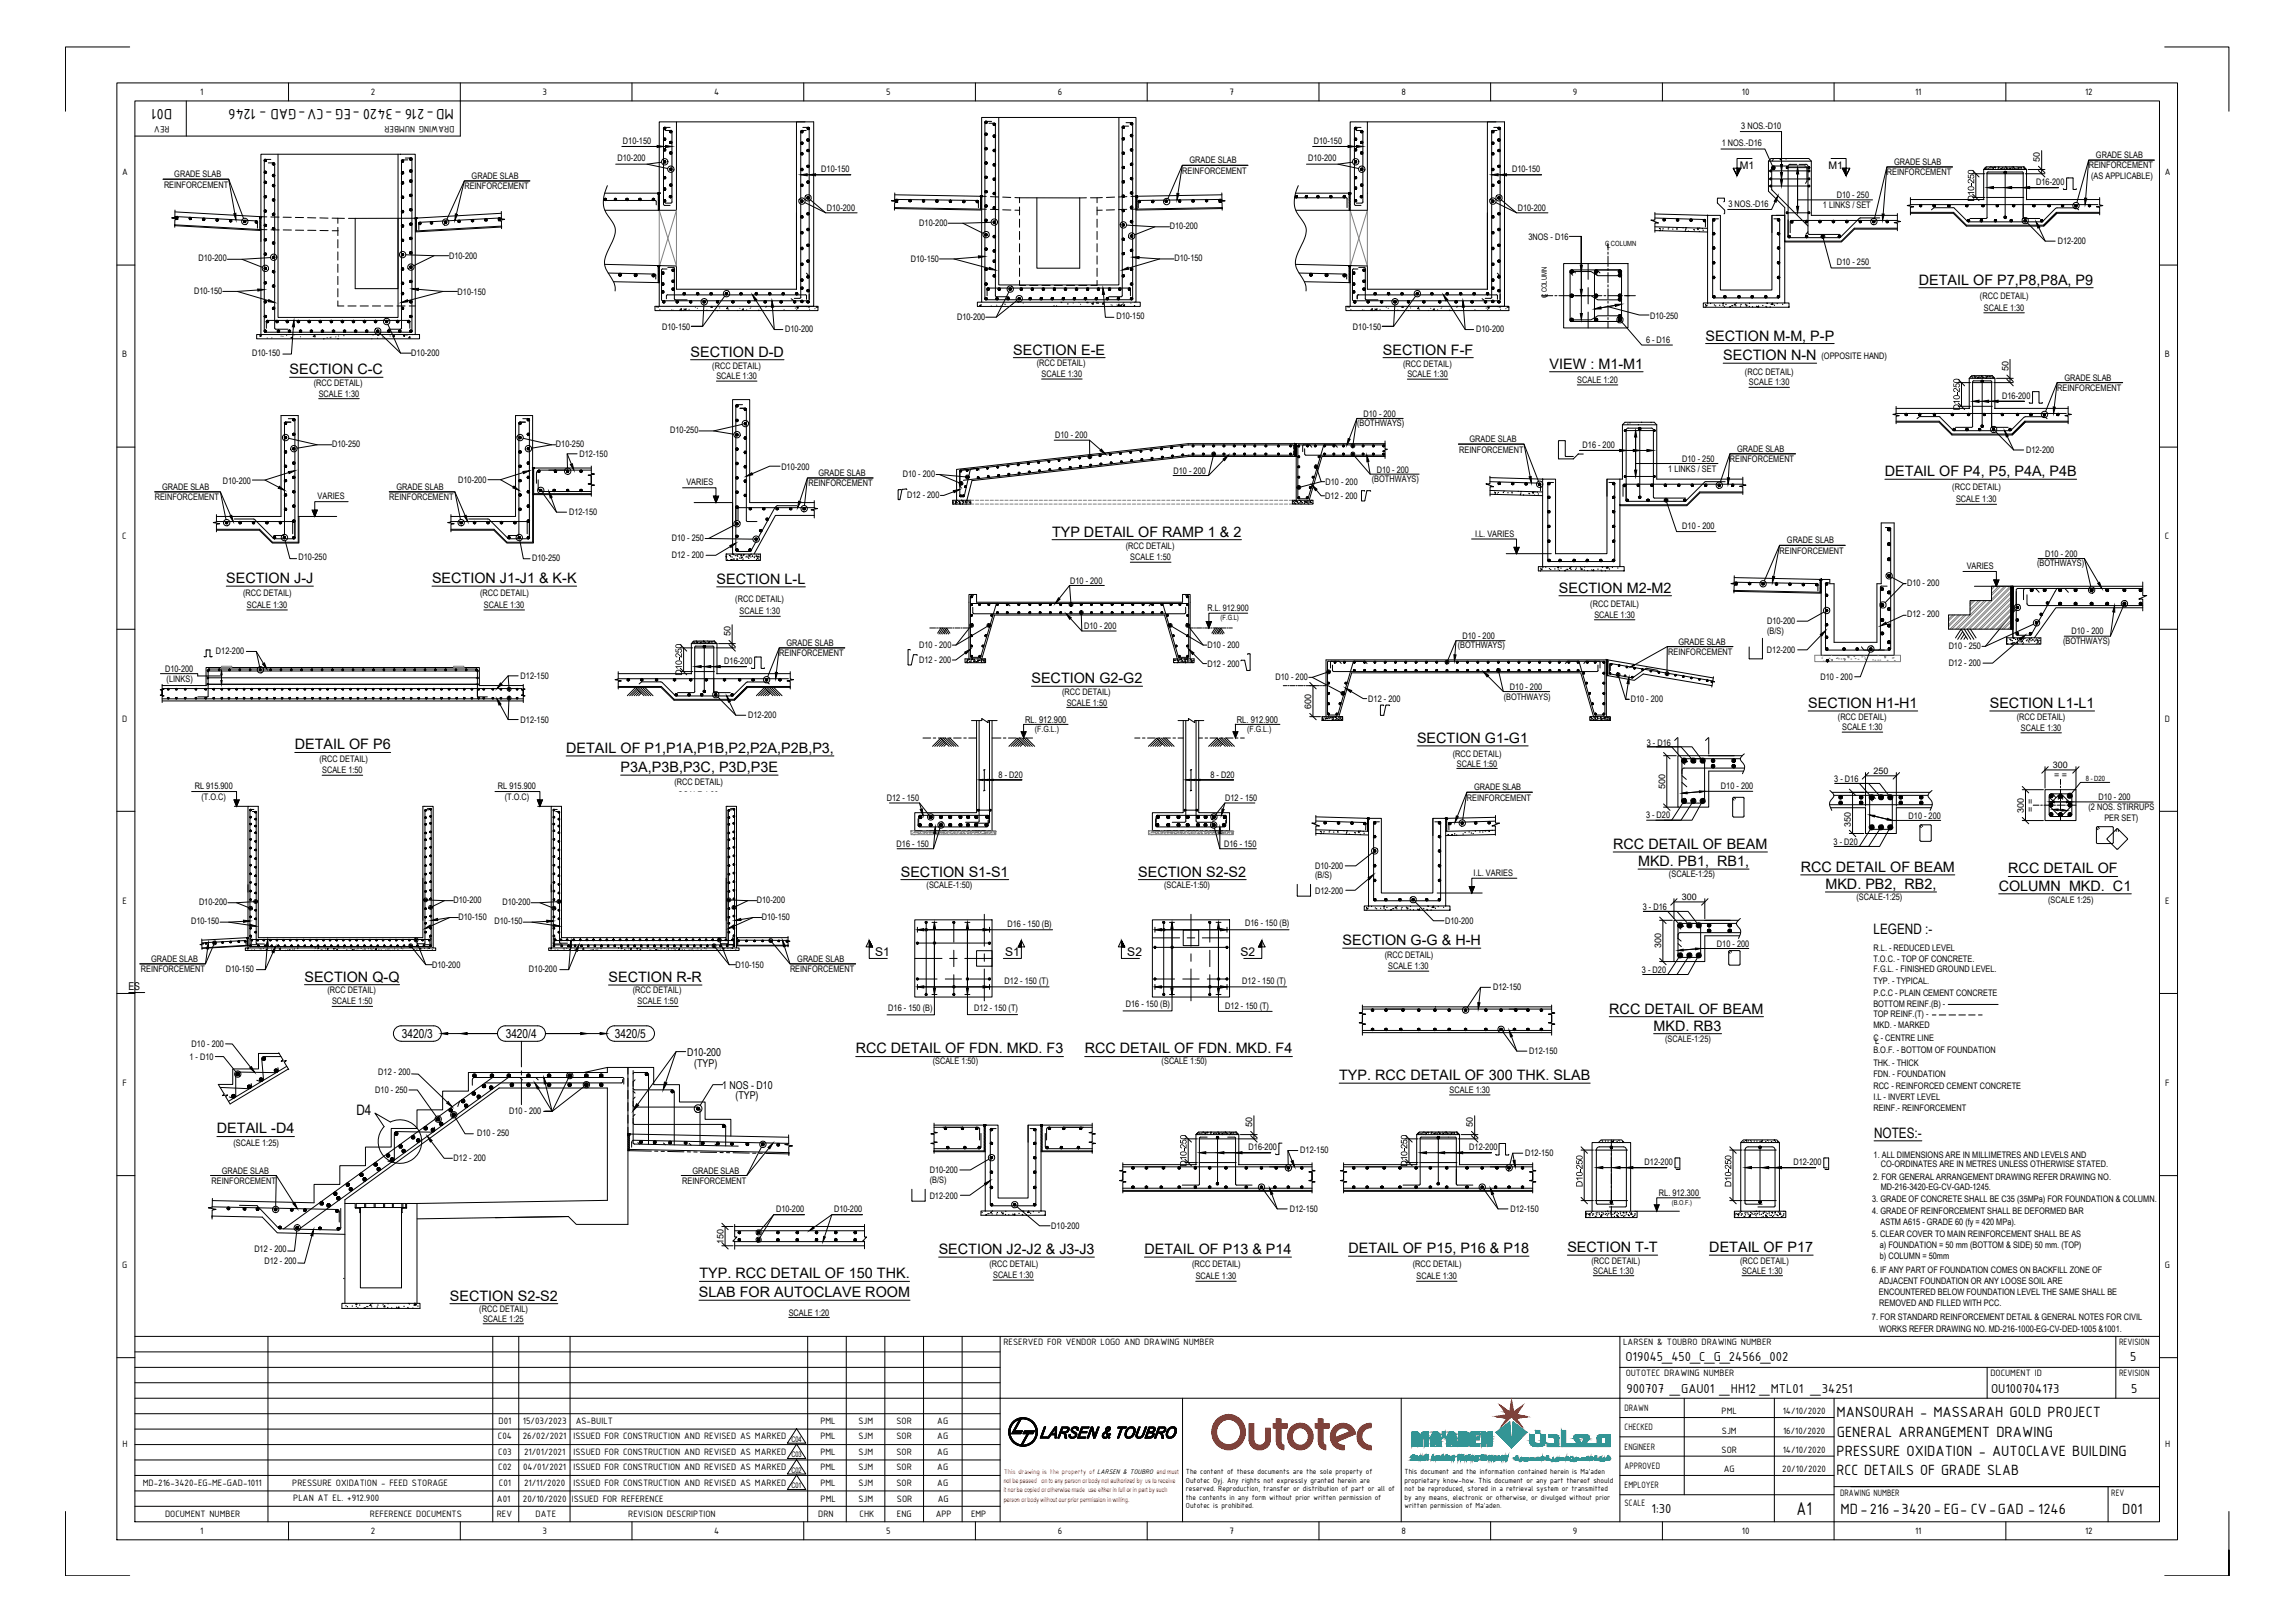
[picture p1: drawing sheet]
<svg xmlns="http://www.w3.org/2000/svg" width="841mm" height="594mm" viewBox="0 0 841 594" stroke-linecap="round" stroke-linejoin="round" font-family="sans-serif">
<defs><g id="words">
<text font-size="7.3" x="658.4" y="554.8">A1</text>
<g font-size="5.9">
<text x="63.1" y="39.8" transform="rotate(-180 63.1 39.8)">D01</text>
<text x="166.3" y="39.8" transform="rotate(-180 166.3 39.8)">MD-216 -3420 -EG -CV-GAD - 1246</text>
<text x="673" y="519.1">MANSOURAH - MASSARAH GOLD PROJECT</text>
<text x="673.1" y="526.3">GENERAL ARRANGEMENT DRAWING</text>
<text x="673" y="533.2">PRESSURE OXIDATION - AUTOCLAVE BUILDING</text>
<text x="673" y="540.4">RCC DETAILS OF GRADE SLAB</text>
<text x="674.5" y="554.5">MD-216 -3420-EG- CV-GAD - 1246</text>
<text x="777.7" y="554.5">D01</text>
</g>
<g font-size="5.3">
<text x="703.2" y="104.3">DETAIL OF P7,P8,P8A, P9</text>
<text x="625" y="124.7">SECTION M-M, P-P</text>
<text x="253.1" y="130.6">SECTION D-D</text>
<text x="371.3" y="129.9">SECTION E-E</text>
<text x="506.8" y="129.9">SECTION F-F</text>
<text x="631.5" y="131.9">SECTION N-N</text>
<text x="106.1" y="137.1">SECTION C-C</text>
<text x="567.8" y="135.1">VIEW : M1-M1</text>
<text x="690.7" y="174.4">DETAIL OF P4, P5, P4A, P4B</text>
<text x="385.5" y="196.5">TYP DETAIL OF RAMP 1 &amp; 2</text>
<text x="82.9" y="213.6">SECTION J-J</text>
<text x="158.3" y="213.6">SECTION J1-J1 &amp; K-K</text>
<text x="262.6" y="213.8">SECTION L-L</text>
<text x="571.3" y="217.1">SECTION M2-M2</text>
<text x="378" y="250.2">SECTION G2-G2</text>
<text x="662.6" y="259.3">SECTION H1-H1</text>
<text x="729.2" y="259.3">SECTION L1-L1</text>
<text x="108" y="274.5">DETAIL OF P6</text>
<text x="207.5" y="275.8">DETAIL OF P1,P1A,P1B,P2,P2A,P2B,P3,</text>
<text x="519.3" y="272.1">SECTION G1-G1</text>
<text x="227.4" y="282.8">P3A,P3B,P3C, P3D,P3E</text>
<text x="591.2" y="311">RCC DETAIL OF BEAM</text>
<text x="600.3" y="317.2">MKD. PB1, RB1,</text>
<text x="330.1" y="321.1">SECTION S1-S1</text>
<text x="417.1" y="321.1">SECTION S2-S2</text>
<text x="659.9" y="319.3">RCC DETAIL OF BEAM</text>
<text x="736" y="319.9">RCC DETAIL OF</text>
<text x="668.9" y="325.6">MKD. PB2, RB2,</text>
<text x="732.4" y="326.2">COLUMN MKD. C1</text>
<text x="492" y="346.2">SECTION G-G &amp; H-H</text>
<text x="686.5" y="342.2">LEGEND :-</text>
<text x="111.6" y="359.6">SECTION Q-Q</text>
<text x="223" y="359.7">SECTION R-R</text>
<text x="589.7" y="371.3">RCC DETAIL OF BEAM</text>
<text x="606" y="377.5">MKD. RB3</text>
<text x="313.6" y="385.8">RCC DETAIL OF FDN. MKD. F3</text>
<text x="397.5" y="385.8">RCC DETAIL OF FDN. MKD. F4</text>
<text x="490.8" y="395.6">TYP. RCC DETAIL OF 300 THK. SLAB</text>
<text x="130.6" y="408.5">D4</text>
<text x="79.5" y="415.1">DETAIL -D4</text>
<text x="686.8" y="416.7">NOTES:-</text>
<text x="344" y="459.3">SECTION J2-J2 &amp; J3-J3</text>
<text x="419.4" y="459.3">DETAIL OF P13 &amp; P14</text>
<text x="494.1" y="458.9">DETAIL OF P15, P16 &amp; P18</text>
<text x="574.4" y="458.6">SECTION T-T</text>
<text x="626.4" y="458.6">DETAIL OF P17</text>
<text x="256.3" y="468.2">TYP. RCC DETAIL OF 150 THK.</text>
<text x="164.9" y="476.4">SECTION S2-S2</text>
<text x="256.1" y="475.1">SLAB FOR AUTOCLAVE ROOM</text>
</g>
<g font-size="5.1">
<text x="595.7" y="498.4">O19045_450_C_G_24566_002</text>
<text x="780.7" y="498.4">5</text>
<text x="596" y="510.2">900707 _GAU01 _HH12 _MTL01 _34251</text>
<text x="729.6" y="510.2">OU100704173</text>
<text x="781" y="510.2">5</text>
<text x="605.2" y="554.1">1:30</text>
</g>
<g font-size="4.5">
<text x="147.3" y="380.3">3420/3</text>
<text x="185.3" y="380.3">3420/4</text>
<text x="225.3" y="380.3">3420/5</text>
</g>
<g font-size="4.4">
<text x="320.7" y="350.1">S1</text>
<text x="368.4" y="350.1">S1</text>
<text x="413.1" y="350.1">S2</text>
<text x="454.6" y="350.1">S2</text>
</g>
<g font-size="4">
<text x="34.1" y="362.6">I.L. VARIES</text>
<text x="251.8" y="386.8">D10-200</text>
<text x="254.4" y="390.8">(TYP)</text>
<text x="264.7" y="398.7">1 NOS - D10</text>
<text x="269.5" y="402.5">(TYP)</text>
</g>
<g font-size="3.8">
<text x="637.6" y="61.9">M1</text>
<text x="670" y="61.9">M1</text>
</g>
<g font-size="3.7">
<text x="73.4" y="34.8">1</text>
<text x="135.9" y="34.8">2</text>
<text x="198.8" y="34.7">3</text>
<text x="261.7" y="34.8">4</text>
<text x="324.7" y="34.7">5</text>
<text x="387.7" y="34.8">6</text>
<text x="450.6" y="34.8">7</text>
<text x="513.5" y="34.8">8</text>
<text x="576.4" y="34.7">9</text>
<text x="638.3" y="34.8">10</text>
<text x="701.8" y="34.8">11</text>
<text x="764.1" y="34.8">12</text>
<text x="62.1" y="46.3" transform="rotate(-180 62.1 46.3)">REV</text>
<text x="166.5" y="46.3" transform="rotate(-180 166.5 46.3)">DRAWING NUMBER</text>
<text x="44.7" y="64.2">A</text>
<text x="793.3" y="64.2">A</text>
<text x="44.8" y="130.9">B</text>
<text x="793.4" y="130.9">B</text>
<text x="44.8" y="197.6">C</text>
<text x="793.4" y="197.6">C</text>
<text x="44.7" y="264.3">D</text>
<text x="793.3" y="264.3">D</text>
<text x="44.9" y="331">E</text>
<text x="793.4" y="331">E</text>
<text x="44.9" y="397.7">F</text>
<text x="793.5" y="397.7">F</text>
<text x="44.8" y="464.4">G</text>
<text x="793.4" y="464.4">G</text>
<text x="367.7" y="492.8">RESERVED FOR VENDOR LOGO AND DRAWING NUMBER</text>
<text x="594.8" y="492.8">LARSEN &amp; TOUBRO DRAWING NUMBER</text>
<text x="776.5" y="492.8">REVISION</text>
<text x="595.7" y="504.1">OUTOTEC DRAWING NUMBER</text>
<text x="729.4" y="504.1">DOCUMENT ID</text>
<text x="776.5" y="504.1">REVISION</text>
<text x="182.7" y="521.6">D01</text>
<text x="191.6" y="521.6">15/03/2023</text>
<text x="211" y="521.6">AS-BUILT</text>
<text x="300.6" y="521.6">PML</text>
<text x="314.6" y="521.6">SJM</text>
<text x="328.5" y="521.6">SOR</text>
<text x="343.5" y="521.6">AG</text>
<text x="595.3" y="516.8">DRAWN</text>
<text x="630.9" y="518">PML</text>
<text x="653.3" y="518">14/10/2020</text>
<text x="182.5" y="527.2">C04</text>
<text x="191.6" y="527.2">26/02/2021</text>
<text x="210.2" y="527.2">ISSUED FOR CONSTRUCTION AND REVISED AS MARKED</text>
<text x="300.6" y="527.2">PML</text>
<text x="314.6" y="527.2">SJM</text>
<text x="328.5" y="527.2">SOR</text>
<text x="343.5" y="527.2">AG</text>
<text x="595.3" y="523.9">CHECKED</text>
<text x="631" y="525.1">SJM</text>
<text x="653.4" y="525.1">16/10/2020</text>
<text x="44.9" y="530.1">H</text>
<text x="182.6" y="532.9">C03</text>
<text x="192.1" y="532.9">21/01/2021</text>
<text x="210.2" y="532.9">ISSUED FOR CONSTRUCTION AND REVISED AS MARKED</text>
<text x="300.6" y="532.9">PML</text>
<text x="314.6" y="532.9">SJM</text>
<text x="328.5" y="532.9">SOR</text>
<text x="343.5" y="532.9">AG</text>
<text x="595.3" y="531">ENGINEER</text>
<text x="630.9" y="532.1">SOR</text>
<text x="653.3" y="532.1">14/10/2020</text>
<text x="793.4" y="530.1">H</text>
<text x="182.6" y="538.5">C02</text>
<text x="191.7" y="538.5">04/01/2021</text>
<text x="210.2" y="538.5">ISSUED FOR CONSTRUCTION AND REVISED AS MARKED</text>
<text x="300.6" y="538.5">PML</text>
<text x="314.6" y="538.5">SJM</text>
<text x="328.5" y="538.5">SOR</text>
<text x="343.5" y="538.5">AG</text>
<text x="595.3" y="538">APPROVED</text>
<text x="631.7" y="539.2">AG</text>
<text x="653.1" y="539.2">20/10/2020</text>
<text x="52.3" y="544.2">MD-216-3420-EG-ME-GAD-1011</text>
<text x="107.1" y="544.2">PRESSURE OXIDATION - FEED STORAGE</text>
<text x="182.8" y="544.2">C01</text>
<text x="192.1" y="544.2">21/11/2020</text>
<text x="210.2" y="544.2">ISSUED FOR CONSTRUCTION AND REVISED AS MARKED</text>
<text x="300.6" y="544.2">PML</text>
<text x="314.6" y="544.2">SJM</text>
<text x="328.5" y="544.2">SOR</text>
<text x="343.5" y="544.2">AG</text>
<text x="595.3" y="545.1">EMPLOYER</text>
<text x="107.5" y="549.8">PLAN AT EL. +912.900</text>
<text x="182.1" y="550.3">A01</text>
<text x="191.6" y="550.3">20/10/2020</text>
<text x="209.5" y="550.3">ISSUED FOR REFERENCE</text>
<text x="300.7" y="550.3">PML</text>
<text x="314.6" y="550.3">SJM</text>
<text x="328.7" y="550.3">SOR</text>
<text x="343.6" y="550.3">AG</text>
<text x="595.3" y="551.6">SCALE</text>
<text x="674.3" y="548">DRAWING NUMBER</text>
<text x="773.7" y="548">REV</text>
<text x="60.5" y="555.7">DOCUMENT NUMBER</text>
<text x="135.6" y="555.7">REFERENCE DOCUMENTS</text>
<text x="182" y="555.7">REV</text>
<text x="196.3" y="555.7">DATE</text>
<text x="230.2" y="555.7">REVISION DESCRIPTION</text>
<text x="299.9" y="555.7">DRN</text>
<text x="315" y="555.7">CHK</text>
<text x="328.7" y="555.7">ENG</text>
<text x="342.9" y="555.7">APP</text>
<text x="355.8" y="555.7">EMP</text>
<text x="73.4" y="561.7">1</text>
<text x="135.9" y="561.8">2</text>
<text x="198.8" y="561.7">3</text>
<text x="261.7" y="561.7">4</text>
<text x="324.7" y="561.7">5</text>
<text x="387.7" y="561.8">6</text>
<text x="450.6" y="561.7">7</text>
<text x="513.5" y="561.7">8</text>
<text x="576.4" y="561.9">9</text>
<text x="638.3" y="561.7">10</text>
<text x="701.8" y="561.7">11</text>
<text x="764.1" y="561.8">12</text>
</g>
<g font-size="3.4">
<text x="375.7" y="264.8">RL. 912.900</text>
<text x="453.2" y="264.8">RL. 912.900</text>
</g>
<g font-size="3.3">
<text x="638.1" y="47.1">3 NOS.-D10</text>
<text x="228.3" y="52.7">D10-150</text>
<text x="481.5" y="52.7">D10-150</text>
<text x="631" y="53.5">1 NOS.-D16</text>
<text x="226.3" y="59.1">D10-200</text>
<text x="435.9" y="59.8">GRADE SLAB</text>
<text x="479.4" y="59.1">D10-200</text>
<text x="747.6" y="59.2" transform="rotate(-90 747.6 59.2)">50</text>
<text x="768.1" y="57.9">GRADE SLAB</text>
<text x="63.9" y="64.9">GRADE SLAB</text>
<text x="172.8" y="65.5">GRADE SLAB</text>
<text x="301" y="63">D10-150</text>
<text x="433.3" y="63.6">REINFORCEMENT</text>
<text x="554.1" y="63">D10-150</text>
<text x="691.5" y="64.2">REINFORCEMENT</text>
<text x="694.2" y="60.4">GRADE SLAB</text>
<text x="765.4" y="61.7">REINFORCEMENT</text>
<text x="766.3" y="65.6">(AS APPLICABLE)</text>
<text x="60.1" y="68.7">REINFORCEMENT</text>
<text x="170.2" y="69.3">REINFORCEMENT</text>
<text x="746.2" y="67.8">D16-200</text>
<text x="303" y="77.4">D10-200</text>
<text x="556.2" y="77.4">D10-200</text>
<text x="633.4" y="75.7">3 NOS.-D16</text>
<text x="668" y="76.2">1 LINKS / SET</text>
<text x="673.1" y="72.5">D10 - 250</text>
<text x="723.5" y="73.8" transform="rotate(-90 723.5 73.8)">D10-250</text>
<text x="336.9" y="82.9">D10-200</text>
<text x="428.7" y="83.8">D10-200</text>
<text x="560.1" y="87.8">3NOS - D16</text>
<text x="754.1" y="89.4">D12-200</text>
<text x="72.8" y="95.7">D10-200</text>
<text x="164.6" y="94.8">D10-200</text>
<text x="430.4" y="95.6">D10-150</text>
<text x="333.7" y="96.1">D10-150</text>
<text x="673.1" y="97.1">D10 - 250</text>
<text x="71.1" y="107.5">D10-150</text>
<text x="167.7" y="108">D10-150</text>
<text x="725.6" y="109.4">(RCC DETAIL)</text>
<text x="727" y="113.9">SCALE 1:30</text>
<text x="350.7" y="117.4">D10-200</text>
<text x="409.1" y="116.9">D10-150</text>
<text x="604.7" y="116.7">D10-250</text>
<text x="242.6" y="120.7">D10-150</text>
<text x="287.7" y="121.4">D10-200</text>
<text x="495.8" y="120.7">D10-150</text>
<text x="540.9" y="121.4">D10-200</text>
<text x="603.2" y="125.5">6 - D16</text>
<text x="92.4" y="130.4">D10-150</text>
<text x="150.7" y="130.5">D10-200</text>
<text x="667.5" y="131.6">(OPPOSITE HAND)</text>
<text x="261" y="135.1">(RCC DETAIL)</text>
<text x="379.9" y="134.1">(RCC DETAIL)</text>
<text x="514.2" y="134.4">(RCC DETAIL)</text>
<text x="639.4" y="137.2">(RCC DETAIL)</text>
<text x="736" y="135.7" transform="rotate(-90 736 135.7)">50</text>
<text x="115" y="141.3">(RCC DETAIL)</text>
<text x="262.5" y="138.9">SCALE 1:30</text>
<text x="381.7" y="138.1">SCALE 1:30</text>
<text x="515.7" y="138.1">SCALE 1:30</text>
<text x="578" y="140.3">SCALE 1:20</text>
<text x="640.9" y="141.2">SCALE 1:30</text>
<text x="753.9" y="143.2">REINFORCEMENT</text>
<text x="756.5" y="139.4">GRADE SLAB</text>
<text x="116.8" y="145.3">SCALE 1:30</text>
<text x="733.7" y="146.1">D16-200</text>
<text x="499.6" y="152.6">D10 - 200</text>
<text x="718.2" y="150.3" transform="rotate(-90 718.2 150.3)">D10-250</text>
<text x="245.6" y="158.6">D10-250</text>
<text x="386.7" y="160.5">D10 - 200</text>
<text x="497.4" y="156.1">(BOTHWAYS)</text>
<text x="538.5" y="161.9">GRADE SLAB</text>
<text x="121.7" y="163.7">D10-250</text>
<text x="203.7" y="163.7">D10-250</text>
<text x="212.4" y="167.3">D12-150</text>
<text x="534.8" y="165.7">REINFORCEMENT</text>
<text x="580" y="164.2">D16 - 200</text>
<text x="636.6" y="165.5">GRADE SLAB</text>
<text x="742.5" y="165.9">D12-200</text>
<text x="286.3" y="172.1">D10-200</text>
<text x="430.1" y="173.5">D10 - 200</text>
<text x="504.5" y="173.2">D10 - 200</text>
<text x="611.4" y="172.8">1 LINKS / SET</text>
<text x="616.4" y="169.1">D10 - 250</text>
<text x="633.9" y="169.3">REINFORCEMENT</text>
<text x="59.4" y="179.4">GRADE SLAB</text>
<text x="81.6" y="177.2">D10-200</text>
<text x="145.3" y="179.4">GRADE SLAB</text>
<text x="167.9" y="177.1">D10-200</text>
<text x="251.5" y="177.6">VARIES</text>
<text x="296.2" y="178.1">REINFORCEMENT</text>
<text x="300" y="174.3">GRADE SLAB</text>
<text x="330.8" y="174.9">D10 - 200</text>
<text x="485.7" y="177.5">D10 - 200</text>
<text x="502.7" y="176.5">(BOTHWAYS)</text>
<text x="715.4" y="179.5">(RCC DETAIL)</text>
<text x="56.7" y="183.2">REINFORCEMENT</text>
<text x="116.4" y="182.7">VARIES</text>
<text x="142.6" y="183.2">REINFORCEMENT</text>
<text x="332.4" y="182.6">D12 - 200</text>
<text x="485.7" y="182.7">D12 - 200</text>
<text x="716.8" y="184">SCALE 1:30</text>
<text x="208.5" y="188.7">D12-150</text>
<text x="540.5" y="196.6">I.L. VARIES</text>
<text x="616.5" y="193.6">D10 - 200</text>
<text x="246.2" y="198.3">D10 - 250</text>
<text x="412.6" y="201">(RCC DETAIL)</text>
<text x="652.1" y="202.8">REINFORCEMENT</text>
<text x="654.8" y="199">GRADE SLAB</text>
<text x="749.5" y="203.9">D10 - 200</text>
<text x="109.4" y="205.3">D10-250</text>
<text x="195" y="205.3">D10-250</text>
<text x="246.2" y="204.3">D12 - 200</text>
<text x="414.2" y="205.2">SCALE 1:50</text>
<text x="720.7" y="208.3">VARIES</text>
<text x="746.5" y="207.4">(BOTHWAYS)</text>
<text x="392.2" y="213.8">D10 - 200</text>
<text x="698.9" y="214.5">D10 - 200</text>
<text x="89.1" y="218.2">(RCC DETAIL)</text>
<text x="176" y="218.2">(RCC DETAIL)</text>
<text x="269.4" y="220.6">(RCC DETAIL)</text>
<text x="90.5" y="222.7">SCALE 1:30</text>
<text x="177.3" y="222.7">SCALE 1:30</text>
<text x="271" y="225">SCALE 1:30</text>
<text x="442.5" y="223.9">R.L. 912.900</text>
<text x="582.8" y="222.3">(RCC DETAIL)</text>
<text x="584.3" y="226.3">SCALE 1:30</text>
<text x="698.9" y="226.1">D12 - 200</text>
<text x="267.7" y="232.9" transform="rotate(-90 267.7 232.9)">50</text>
<text x="397.3" y="230.4">D10 - 200</text>
<text x="647.6" y="228.6">D10-200</text>
<text x="647.6" y="232.1">(B/S)</text>
<text x="759.1" y="232.4">D10 - 200</text>
<text x="79.1" y="239.7">D12-200</text>
<text x="288.2" y="236.6">GRADE SLAB</text>
<text x="336.8" y="237.3">D10 - 200</text>
<text x="442.5" y="237.3">D10 - 200</text>
<text x="534.2" y="237.5">(BOTHWAYS)</text>
<text x="536" y="234.2">D10 - 200</text>
<text x="611.3" y="239.9">REINFORCEMENT</text>
<text x="615.1" y="236.1">GRADE SLAB</text>
<text x="647.5" y="239.2">D12-200</text>
<text x="714.1" y="237.8">D10 - 250</text>
<text x="756" y="235.9">(BOTHWAYS)</text>
<text x="265.4" y="243.3">D16-200</text>
<text x="285.6" y="240.3">REINFORCEMENT</text>
<text x="336.8" y="242.8">D12 - 200</text>
<text x="442.5" y="244.2">D12 - 200</text>
<text x="714.1" y="243.8">D12 - 200</text>
<text x="60.5" y="246">D10-200</text>
<text x="61.1" y="249.7">(LINKS)</text>
<text x="190.8" y="248.6">D12-150</text>
<text x="249.9" y="247.5" transform="rotate(-90 249.9 247.5)">D10-250</text>
<text x="467.4" y="249.2">D10 - 200</text>
<text x="667.1" y="249">D10 - 200</text>
<text x="389.2" y="254.5">(RCC DETAIL)</text>
<text x="501.4" y="257">D12 - 200</text>
<text x="551" y="256.2">(BOTHWAYS)</text>
<text x="553.3" y="252.7">D10 - 200</text>
<text x="597.6" y="257.2">D10 - 200</text>
<text x="274.2" y="263.1">D12-200</text>
<text x="390.9" y="258.4">SCALE 1:50</text>
<text x="480.5" y="259.5" transform="rotate(-90 480.5 259.5)">600</text>
<text x="673.5" y="263.7">(RCC DETAIL)</text>
<text x="739" y="263.8">(RCC DETAIL)</text>
<text x="190.8" y="264.6">D12-150</text>
<text x="675.1" y="267.5">SCALE 1:30</text>
<text x="740.6" y="267.7">SCALE 1:30</text>
<text x="603.4" y="273.1">3 - D16</text>
<text x="117" y="278.9">(RCC DETAIL)</text>
<text x="532.4" y="277.2">(RCC DETAIL)</text>
<text x="533.9" y="280.8">SCALE 1:50</text>
<text x="752.3" y="281.4">300</text>
<text x="118.1" y="283.3">SCALE 1:50</text>
<text x="247.1" y="287.7">(RCC DETAIL)</text>
<text x="366" y="285.1">8 - D20</text>
<text x="443.6" y="285.1">8 - D20</text>
<text x="672.2" y="286.5">3 - D16</text>
<text x="686.5" y="283.5">250</text>
<text x="752.7" y="285">= =</text>
<text x="71.4" y="288.9">RL 915.900</text>
<text x="73.9" y="293.1">(T.O.C)</text>
<text x="182.5" y="288.9">RL 915.900</text>
<text x="185" y="293.1">(T.O.C)</text>
<text x="248.5" y="292.2">SCALE 1:30</text>
<text x="325" y="293.2">D12 - 150</text>
<text x="448.9" y="293.2">D12 - 150</text>
<text x="537.5" y="293.2">REINFORCEMENT</text>
<text x="540.2" y="289.4">GRADE SLAB</text>
<text x="610.2" y="288.9" transform="rotate(-90 610.2 288.9)">500</text>
<text x="630.7" y="289.2">D10 - 200</text>
<text x="769" y="293.1">D10 - 200</text>
<text x="603.2" y="299.7">3 - D20</text>
<text x="699.4" y="299.8">D10 - 200</text>
<text x="741.6" y="297.6" transform="rotate(-90 741.6 297.6)">300</text>
<text x="745.2" y="297.3" transform="rotate(-90 745.2 297.3)">= =</text>
<text x="765.3" y="296.8">(2 NOS. STIRRUPS</text>
<text x="678.3" y="302.9" transform="rotate(-90 678.3 302.9)">350</text>
<text x="771.2" y="300.8">PER SET)</text>
<text x="328.6" y="310.3">D16 - 150</text>
<text x="448.6" y="310.3">D16 - 150</text>
<text x="671.9" y="309.3">3 - D20</text>
<text x="482" y="318.2">D10-200</text>
<text x="482" y="321.7">(B/S)</text>
<text x="540" y="320.9">I.L. VARIES</text>
<text x="611.6" y="321.3">(SCALE-1:25)</text>
<text x="339.5" y="325.3">(SCALE-1:50)</text>
<text x="426.6" y="325.3">(SCALE-1:50)</text>
<text x="481.9" y="327.3">D12-200</text>
<text x="616.3" y="329.7">300</text>
<text x="680.3" y="329.7">(SCALE-1:25)</text>
<text x="72.9" y="331.4">D10-200</text>
<text x="166.2" y="330.6">D10-200</text>
<text x="184.1" y="331.4">D10-200</text>
<text x="277.4" y="330.6">D10-200</text>
<text x="602" y="333.3">3 - D16</text>
<text x="750.5" y="330.7">(SCALE 1:25)</text>
<text x="70" y="338.5">D10-150</text>
<text x="168" y="336.8">D10-150</text>
<text x="181.2" y="338.5">D10-150</text>
<text x="279.2" y="336.8">D10-150</text>
<text x="369.2" y="339.4">D16 - 150 (B)</text>
<text x="456.3" y="339.1">D16 - 150 (B)</text>
<text x="529.6" y="338.3">D10-200</text>
<text x="608.7" y="347.4" transform="rotate(-90 608.7 347.4)">300</text>
<text x="629.2" y="346.7">D10 - 200</text>
<text x="55.4" y="352.3">GRADE SLAB</text>
<text x="292.2" y="352.3">GRADE SLAB</text>
<text x="507.4" y="351">(RCC DETAIL)</text>
<text x="686.5" y="352.2">T.O.C. - TOP OF CONCRETE.</text>
<text x="686.6" y="348.3">R.L. - REDUCED LEVEL</text>
<text x="51.6" y="356.1">REINFORCEMENT</text>
<text x="82.7" y="355.9">D10-150</text>
<text x="158.4" y="354.5">D10-200</text>
<text x="193.8" y="355.9">D10-200</text>
<text x="269.6" y="354.5">D10-150</text>
<text x="289.5" y="356.1">REINFORCEMENT</text>
<text x="508.7" y="355">SCALE 1:30</text>
<text x="601.7" y="356.2">3 - D20</text>
<text x="686.5" y="356.2">F.G.L. - FINISHED GROUND LEVEL.</text>
<text x="120" y="363.8">(RCC DETAIL)</text>
<text x="231.9" y="363.8">(RCC DETAIL)</text>
<text x="368.2" y="360.4">D12 - 150 (T)</text>
<text x="455.2" y="360.3">D12 - 150 (T)</text>
<text x="547.1" y="362.7">D12-150</text>
<text x="686.5" y="364.7">P.C.C - PLAIN CEMENT CONCRETE</text>
<text x="686.6" y="360.4">TYP. - TYPICAL.</text>
<text x="121.7" y="367.9">SCALE 1:50</text>
<text x="233.7" y="367.9">SCALE 1:50</text>
<text x="325.5" y="370.4">D16 - 150 (B)</text>
<text x="357" y="370.4">D12 - 150 (T)</text>
<text x="412.6" y="368.9">D16 - 150 (B)</text>
<text x="449" y="369.6">D12 - 150 (T)</text>
<text x="686.5" y="368.7">BOTTOM REINF.(B) -</text>
<text x="686.5" y="372.6">TOP REINF.(T) -</text>
<text x="686.5" y="376.4">MKD. - MARKED</text>
<text x="70.2" y="383.5">D10 - 200</text>
<text x="610.2" y="381.6">(SCALE-1:25)</text>
<text x="686.5" y="381.1">C - CENTRE LINE</text>
<text x="687.1" y="382.2">L</text>
<text x="69.4" y="388.2">1 - D10</text>
<text x="341.8" y="389.7">(SCALE 1:50)</text>
<text x="425.7" y="389.7">(SCALE 1:50)</text>
<text x="560.4" y="386.1">D12-150</text>
<text x="686.5" y="385.7">B.O.F. - BOTTOM OF FOUNDATION</text>
<text x="138.6" y="393.8">D12 - 200</text>
<text x="686.5" y="390.3">THK. - THICK</text>
<text x="686.5" y="394.6">FDN. - FOUNDATION</text>
<text x="137.5" y="400.4">D10 - 250</text>
<text x="531.2" y="400.4">SCALE 1:30</text>
<text x="686.5" y="398.9">RCC - REINFORCED CEMENT CONCRETE</text>
<text x="686.5" y="403">I.L - INVERT LEVEL</text>
<text x="686.5" y="406.9">REINF.- REINFORCEMENT</text>
<text x="186.5" y="408.1">D10 - 200</text>
<text x="458.9" y="412.8" transform="rotate(-90 458.9 412.8)">50</text>
<text x="539.8" y="412.8" transform="rotate(-90 539.8 412.8)">50</text>
<text x="85.6" y="419.6">(SCALE 1:25)</text>
<text x="174.8" y="416.2">D10 - 250</text>
<text x="166.2" y="425.4">D12 - 200</text>
<text x="457.6" y="421.3">D16-200</text>
<text x="476.5" y="422.5">D12-150</text>
<text x="538.4" y="421.3">D12-200</text>
<text x="558.9" y="423.5">D12-150</text>
<text x="686.6" y="424.1">1. ALL DIMENSIONS ARE IN MILLIMETRES AND LEVELS AND</text>
<text x="81.3" y="429.8">GRADE SLAB</text>
<text x="253.7" y="429.8">GRADE SLAB</text>
<text x="340.7" y="429.6">D10-200</text>
<text x="434.8" y="427.3" transform="rotate(-90 434.8 427.3)">D10-250</text>
<text x="515.7" y="427.3" transform="rotate(-90 515.7 427.3)">D10-250</text>
<text x="602.7" y="426.8">D12-200</text>
<text x="657.2" y="426.8">D12-200</text>
<text x="689.3" y="427.6">CO-ORDINATES ARE IN METRES UNLESS OTHERWISE STATED.</text>
<text x="77.5" y="433.6">REINFORCEMENT</text>
<text x="250" y="433.6">REINFORCEMENT</text>
<text x="340.7" y="433.1">(B/S)</text>
<text x="580" y="434.8" transform="rotate(-90 580 434.8)">D10-250</text>
<text x="634.4" y="434.8" transform="rotate(-90 634.4 434.8)">D10-250</text>
<text x="686.5" y="432">2. FOR GENERAL ARRANGEMENT DRAWING REFER DRAWING NO.</text>
<text x="689.3" y="436">MD-216-3420-EG-CV-GAD-1245.</text>
<text x="340.7" y="439">D12-200</text>
<text x="472.6" y="443.9">D12-150</text>
<text x="553.5" y="443.9">D12-150</text>
<text x="607.9" y="438.1">RL. 912.300</text>
<text x="686.1" y="440.1">3. GRADE OF CONCRETE SHALL BE C35 (35MPa) FOR FOUNDATION &amp; COLUMN.</text>
<text x="284.4" y="444">D10-200</text>
<text x="305.6" y="444">D10-200</text>
<text x="686.1" y="444.5">4. GRADE OF REINFORCEMENT SHALL BE DEFORMED BAR</text>
<text x="689.2" y="448.5">ASTM A615 - GRADE 60 (fy = 420 MPa).</text>
<text x="265.1" y="455.6" transform="rotate(-90 265.1 455.6)">150</text>
<text x="385.3" y="450">D10-200</text>
<text x="686" y="453.1">5. CLEAR COVER TO MAIN REINFORCEMENT SHALL BE AS</text>
<text x="93.2" y="458.6">D12 - 200</text>
<text x="688.9" y="457.2">a) FOUNDATION = 50 mm (BOTTOM &amp; SIDE) 50 mm. (TOP)</text>
<text x="688.9" y="461.2">b) COLUMN = 50mm</text>
<text x="96.9" y="463.1">D12 - 200</text>
<text x="362.6" y="464.2">(RCC DETAIL)</text>
<text x="436.8" y="464.1">(RCC DETAIL)</text>
<text x="517.7" y="464.1">(RCC DETAIL)</text>
<text x="583.2" y="462.9">(RCC DETAIL)</text>
<text x="583.8" y="466.5">SCALE 1:30</text>
<text x="637.7" y="462.9">(RCC DETAIL)</text>
<text x="638.4" y="466.5">SCALE 1:30</text>
<text x="686" y="466.4">6. IF ANY PART OF FOUNDATION COMES ON BACKFILL ZONE OF</text>
<text x="363.9" y="468.1">SCALE 1:30</text>
<text x="438.2" y="468.6">SCALE 1:30</text>
<text x="519.1" y="468.6">SCALE 1:30</text>
<text x="688.7" y="470.2">ADJACENT FOUNDATION OR ANY LOOSE SOIL ARE</text>
<text x="688.5" y="474.4">ENCOUNTERED BELOW FOUNDATION LEVEL THE SAME SHALL BE</text>
<text x="688.6" y="478.3">REMOVED AND FILLED WITH PCC.</text>
<text x="175.6" y="480.6">(RCC DETAIL)</text>
<text x="177" y="484.2">SCALE 1:25</text>
<text x="289" y="481.9">SCALE 1:20</text>
<text x="686" y="483.5">7. FOR STANDARD REINFORCEMENT DETAIL &amp; GENERAL NOTES FOR CIVIL</text>
<text x="688.6" y="487.8">WORKS REFER DRAWING NO. MD-216-1000-EG-CV-DED-1005 &amp;1001.</text>
</g>
<g font-size="3.1">
<text x="379.3" y="268">(F.G.L.)</text>
<text x="457" y="268">(F.G.L.)</text>
</g>
<g font-size="2.9">
<text x="434.6" y="539.9">The content of these documents are the sole property of</text>
<text x="514.7" y="539.9">This document and the information contained herein is Ma'aden</text>
<text x="434.6" y="543.1">Outotec Oyj. Any rights not expressly granted herein are</text>
<text x="514.7" y="543.1">proprietary know-how. This document or any part thereof should</text>
<text x="434.6" y="546.2">reserved. Reproduction, transfer or distribution of part or all of</text>
<text x="434.6" y="549.4">the contents in any form without prior written permission of</text>
<text x="514.7" y="546.2">not be reproduced, stored in a retrieval system or transmitted</text>
<text x="514.7" y="549.4">by any means, electronic or otherwise, or divulged without prior</text>
<text x="434.6" y="552.5">Outotec is prohibited.</text>
<text x="514.7" y="552.5">written permission of Ma'aden.</text>
</g>
<g font-size="2.8">
<text x="290" y="533.7">C03</text>
<text x="290" y="528.1">C04</text>
<text x="290" y="539.4">C02</text>
<text x="290" y="545.1">C01</text>
</g>
<g font-size="2.6">
<text x="588.2" y="90.1">C COLUMN</text>
<text x="588.9" y="90.7">L</text>
<text x="566.8" y="109.2" transform="rotate(-90 566.8 109.2)">C COLUMN</text>
<text x="567.2" y="108.7" transform="rotate(-90 567.2 108.7)">L</text>
<text x="447.3" y="227.1">(F.G.L)</text>
<text x="764.4" y="285.9">8 - D20</text>
</g>
<text font-size="2.6" fill="#f00" x="367.9" y="539.7">This drawing is the property of LARSEN &amp; TOUBRO and must</text>
<text font-size="2.5" x="612.7" y="441.3">(B.O.F.)</text>
<g font-size="2.4" fill="#f00">
<text x="367.8" y="543.2">not be passed on to any person or body not authorized by us to receive</text>
<text x="367.8" y="546.5">it nor be copied or otherwise made use either in full or in part by such</text>
<text x="367.8" y="550">person or body without our prior permission in writing.</text>
</g>
</g></defs>
<!-- layer: CI-TEXT -->
<g fill="none" stroke="#000" stroke-width=".37">
<path d="M703.2 105.4h63.9M727 114.6h14.8M106.1 138.2h34.3M253.1 131.8h34.2M262.5 139.6h14.9M371.3 131h33.7M381.7 138.8h14.9M506.8 131h33.1M515.7 138.9h14.9M567.8 136.2h34.3M625 125.8h47.2M631.5 133h34.2"/>
<path d="M116.8 146h14.8M578 141h14.9M640.9 141.9h14.9M690.7 175.5h70.3M385.5 197.7h69.4M716.8 184.7h14.9M82.9 214.7h31.9M158.3 214.7h53M262.6 214.9h32.5M414.2 205.9h14.9M571.3 218.2h41.2M90.5 223.4h14.8"/>
<path d="M177.3 223.4h14.9M271 225.7h14.9M584.3 227h14.8M378 251.3h40.7M390.9 259.1h14.9M108 275.6h35.2M207.5 276.9h98.1M519.3 273.2h40.7M662.6 260.4h40.2M675.1 268.2h14.8M729.2 260.4h38.4M740.6 268.4h14.8"/>
<path d="M118.1 283.9h14.8M227.4 283.9h57.7M533.9 281.4h14.8M591.2 312.1h56.5M600.3 318.3h40.7M330.1 322.2h39.5M417.1 322.2h39.6M659.9 320.4h56.5M668.9 326.7h40.8M732.4 327.4h48.6M736 321h40M492 347.3h50.7"/>
<path d="M508.7 355.7h14.9M111.6 360.7h34.8M121.7 368.6h14.9M223 360.8h34.2M233.7 368.6h14.8M589.7 372.4h56.5M606 378.6h24.9M313.6 387h76.1M397.5 387h76.1M490.8 396.7h91.9M79.5 416.3h28.4M531.2 401h14.8"/>
<path d="M574.4 459.7h33.1M626.4 459.7h38M164.9 477.5h39.5M256.1 476.2h77.4M256.3 469.3h77M344 460.4h57.1M363.9 468.9h14.9M419.4 460.4h53.9M438.2 469.3h14.8M494.1 460.1h66.2M519.1 469.3h14.8M583.8 467.2h14.9"/>
<path d="M638.4 467.2h14.8M177 484.9h14.9M289 482.5h14.9"/>
</g>
<!-- layer: CI-DIM -->
<g fill="none" stroke="#000" stroke-width=".37">
<path d="M95.6 56.5h56.6v66h-56.6zM101.9 56.5v59.8h44v-59.8M228 53.7h15.9M247.9 44.6h50.3v67.6h-6.3M295 44.6h-3.1v61.3M359.7 43h56.6v67.7h-56.6zM366 43v61.4h44v-61.4M481.1 53.7h16M501.1 44.6h50.2v67.6h-6.2M548.2 44.6h-3.1v61.3M637.7 48.2h15.2v12.1M652.9 48.2v17.6"/>
<path d="M748.2 55.2v8.4M789.5 58.6h-24.1l-1.1 14M59.8 65.6h24l2.2 12.6M64.1 77.6l31.9 1.8M95.7 79.4h2.1M99.3 79.5h3M103.7 79.6h3.1M108.2 79.6l3 .1M112.7 79.7l3 .1M117.2 79.8l3 .1M121.7 79.9h2.1M123.8 79.9v1.9"/>
<path d="M123.8 79.9l2.4 .1M130.2 80v25.7h15.7v-25.7M152.1 79.9l-24.4 .1M183.7 78.1l-31.5 1.8M194.2 66.3h-24l-3 12.2M221.6 70.8h20M221.7 77h26.2v-32.4h-6.3v32.4M222.6 68a11.6 11.6 0 0 0-1 8.8l1.2 2.2a8.1 8.1 0 0 1 2.7 6.3l-1.1 3.1-1.8 3.9a6.7 6.7 0 0 0 .1 7.3l2.3 4 .5 1.8-.1 1.2M291.9 77.9v28M295.8 64h16M327.8 76l31.6 .6M327.9 71.3l33.5 .6"/>
<path d="M359.7 76.6h1.8M363 76.7l3 .1M363 72l2.9 .2M367.4 76.8l3 .1M367.4 72.2l3 .1M371.9 77h1.8M371.9 72.4h1.7M373.6 72.4v1.9M373.6 75.8v3M373.6 72.4l22.1 .1M380 72.4v25.8h15.7v-25.7M398.1 72.4l-2.4 .1"/>
<path d="M399.6 72.4h2.4v1.9M402 75.8v3M403.9 77h-1.9M404 72.4h-1.8M408.4 76.8l-3 .1M408.5 72.2l-3 .1M412.9 76.7l-3 .1M412.9 72l-3 .2M416.2 71.9h-1.8M447.8 71.3l-31.9 .6M447.8 76l-33.4 .6M457.3 60.6h-24l-1.6 10.3"/>
<path d="M474.8 70.8h20v-26.2h6.3v32.4h-26.2M475.8 68a10.4 10.4 0 0 0-.5 9.9l.7 1.1a7.9 7.9 0 0 1 2.6 6.3l-1 3.1-1.8 3.9a6.8 6.8 0 0 0 0 7.3l2.4 4 .4 1.2v1.8M545.1 77.9v28M549 64h15.9M606.5 77.8v2.8h-1.5l2.8 1.1h-1.3v3.4M650.5 73.9l-1.3 2.8h-16.1M658.7 73.2h27.5M658.7 61.4v16.4M715.5 61.1h-24l-1.4 17.3M722.9 63.6h4.5M722.9 72.3h4.5M724.1 63.6v8.7"/>
<path d="M727.4 61.6l-.2 .2zM727.5 61.4h.1M729.4 62.1h.1M729.5 61.1h.1M729.6 61.1h.1M730.6 61.6h.1M731 61.1h.1M732.5 61.3h.1M733.4 61.7h.1M733.9 61.4h.1M735 61.1h.1M735.1 61.1h-.1"/>
<path d="M735.3 61.5h.1M736.3 61.9h.1M736.8 61.7h.1M737.6 61.1h.2M738 61.2h.1M738.2 61.8h.1M739.1 62.1h.1M739.6 61.9h.1M739.9 61.3v.2zM740.8 61.4h.1M741.1 62l-.1 .1M741.9 61.8l.1-.1z"/>
<path d="M742.2 63.6h7.2M743.2 62.1h6.2M64 82.4l33.8 1.7M95.6 83.9v4.5M99.3 84.2h3M103.8 84.2l3 .1M108.3 84.3h3M112.8 84.3l3 .1M117.2 84.4l3.1 .1M121.7 84.5h2.2M123.8 83.3v3M123.8 87.8v3"/>
<path d="M123.8 92.3v3M123.8 96.7v3.1M183.8 82.8l-31.6 1.8M221.6 96.8l26.3 .6v8.5h44M241.6 97.3v6.2M373.6 80.3v2.9M373.6 84.8v2.9M373.6 89.3v3M373.6 93.7v3M373.6 98.2v3M402 80.3v2.9M402 84.8v2.9"/>
<path d="M402 89.3v3M402 93.7v3M402 98.2v3M474.8 96.8l26.3 .6v8.5h44M494.8 97.3v14.9M575.1 86.6h4.4v12.9M579.5 86.6v28.2M747.2 83.4l2.3 4.9M123.8 110.2v1.9h2.2M123.8 101.2v3M123.8 105.7v3M127.5 112.1h3"/>
<path d="M132 112.1h3M136.5 112.1h3M141 112.1h3M145.5 112.1h2.9M150 112.1h2.2M224.8 103.2l16.8 .3v8.7M240 112.2h59.7v1.6h-59.7zM240.7 112.2l-.2 .2M241.2 112.2v.3l-.7-.2M249.7 113l.1 .8-.8-.1zM250.9 113.3l.5-.2-.1 .5zM260.8 112.2l-.3 .3 .5 .1-.1-.4"/>
<path d="M262.9 113.8h.1M266.6 112.6l.1 .5-.4-.1zM272.4 113.1l.1 .5h-.5zM278.1 113.6v.2M278.1 113.6l-.2 .2M280.8 112.2h.2M292 112.7l.6-.2-.2 .5zM299.4 112.2l-.3 .3 .6 .1M359 111.9l.6-.3-.2 .5zM373.6 102.7v1.8h2.3M377.3 104.5h3.1M381.8 104.5h3"/>
<path d="M386.3 104.5h3M388.8 110.7h.3M390.8 104.5h3M395.3 104.5h3M398.4 110.7l-.1 .1 .4 .1v-.2M400.1 111.2l.6-.2-.2 .5zM402 110.7l-.2 .2 .6 .2v-.4M402 102.7v1.8h-2.2M404.4 110.9v.5h-.4zM410.1 111.4l.1 .5h-.5zM410.3 112.2l.6-.6 .1 .6M411.6 111.9l.5-.3-.1 .5z"/>
<path d="M415.8 111.9l.1 .3M415.8 111.9l-.3 .3M478 103.2l16.8 .3M493.2 112.2h59.7v1.6h-59.7zM493.8 112.2l-.1 .2M494.4 112.2v.3l-.7-.2M502.9 113v.8l-.7-.1zM504 113.3l.6-.2-.1 .5zM514 112.2l-.3 .3 .5 .1-.1-.4M516.1 113.8h.1M519.8 112.6l.1 .5-.4-.1zM525.6 113.1v.5h-.4z"/>
<path d="M531.1 113.8h.2M533.9 112.2h.2M545.2 112.7l.5-.2-.1 .5zM552.6 112.2l-.3 .3 .6 .1M589.3 112.3l11.4 3.1h3.6M594.2 111.4l-9.9 1.8M595.8 108.3h1.3M95.2 123l.5-.2-.1 .5zM106.7 123.7l.5-.2-.1 .4zM115.4 122.6l.1 .8-.7-.2zM123.8 124.1h.1M136.6 122.5h.2"/>
<path d="M138.5 122.5l-.2 .2 .5 .1v-.3M144.5 123.3l-.1-.5-.4 .4 .6 .1M147.8 123l.6-.2-.2 .5zM150.2 123.3l.1 .5h-.5zM722.3 137.9h.1M723.4 137.6h.1M723.5 137.6h-.1M723.8 138h.1M724.6 138.4h.1zM725.2 138.1h.1M726.1 137.6h-.1M726.2 137.6h-.2"/>
<path d="M726.4 137.7h.1M726.6 138.3h.1M727.5 138.6h.1M728.1 138.4h.1M728.2 138l.1-.2zM729.3 137.9h.1M729.5 138.5v.1M730.4 138.1l-.1 .2zM731.6 138.6h6.2M736.6 131.6v8.5M497.2 153.3l-2.8 7.5M599.4 157.7v16.7"/>
<path d="M717.6 140.1h4.5M717.6 148.8h4.5M718.8 140.1v8.7M730.7 140.1h7.1M735.6 159.9l2.3 4.9M777.9 140.1h-24l-1.1 9M207.8 166.2l1.6 3.8M319.9 175.1h-24l-2.8 8.6M399.3 161.2l4 3.6M448.5 168.4l-5.6 5.8M482.3 179.4l1.9 2.2h1.2M501.3 169.1l.8 4.6"/>
<path d="M534.4 162.7h24.1l2.2 11.9M546 174.4v2.8h-1.5l2.8 1.1h-1.3v3.4M578.9 165h24.6M599.4 169.8h30.2M658 166.2h-24.1l-.5 8.8M56.7 180.1h24.1l3.7 8.8M79.3 189.2h23.7v-37h6.3v46.4h-9.4l-4.7-4.7h-15.9M142.6 180.1h24.1l3.8 8.8M165.3 189.2h23.6v-37h6.3v46.4h-9.4l-4.8-4.7h-15.7M202 182.2l1.9 5.4M298.4 184.1h-23.7v-37.7h-6.2v47.1M349.5 180.1l-3.7 1.4h-1.2"/>
<path d="M676.2 199.7h-24.1l-2.1 11.5M267.7 200.2l-5.4 3.2h-3.6M392 214.4l-3.8 4.8M552 202.8h16.5M635.5 216.3l31.5 .6M635.5 211.6l31.9 .6M763.8 204.6l5.3 8.9M249.3 237.3h4.5M250.5 237.3v8.7M254 235h.1M255.1 234.8h.1M255.5 235.2h.1"/>
<path d="M256.4 235.6h.1M256.9 235.3h.1M257.8 234.8h.1M257.9 234.8h.1M258.1 234.9h.1M258.3 235.4h.1M259.3 235.7h-.1M259.7 235.6h.1M259.9 235.1l.1-.1zM260.8 235.1h.1M261.2 235.7h.1M262.2 235.5h.1"/>
<path d="M262.4 237.3h7.1M263.3 235.7h6.2M268.3 228.8v8.5M309.6 237.3h-24l-1.1 9M353.7 239.2l-3.4 2.5h-1.3M392.3 226.5l4.1 4.6M437.3 239.4l3.6 3.6h1.3M533.6 234.7l-.4 5.1M635 236.8h-24l-12.2 6.8M698.5 225.4h-.9l-6.4 2.9M740.3 234.2l-10.1 8.7h-3.5M774.6 224.1l-1.2 8.9"/>
<path d="M58.8 246.7h13.7v.9h8.7M249.3 246h4.5M267.3 257l2.3 5M480 251.1h2M481.1 251.1v11.4M495.1 253.3l4.5 2.6h1.2M545.2 247.6l5.7 5.7M589.1 241.7l38.7 6.6M596.6 250.4l-.9 5.7h1.3M602.2 246.9l25.2 4.2M480 262.5h3.9M609.6 276.8h4.7"/>
<path d="M610.8 276.8v18.8M614.9 270.2v6M626.2 270.2v6M337 294.1l.6 2.2M360.2 285.6h14.3M436 285.6h16.1M448.9 294.1l-.7 2.2M482.2 298.7v2.8h-1.5l2.8 1h-1.3v3.4M548 298.7v2.8h1.5l-2.8 1h1.3v3.4M561.5 290.2h-24l-3.4 8.8M609.6 295.6h5.4M642.3 289.8h-17.6l-8.3 .7"/>
<path d="M677.7 290.2h5.3M678.9 290.2v15.1M683.6 283v12.2M683.6 284.2h11.3M685.2 298.5l6.4 1.6M687 298.9l6.4 1.6h17.8M694.9 283v12.2M741.1 289.2h7.7M742.3 289.2v11.3M749.4 280.8v7.8M749.4 282h11.4M750.9 293.7h6.4"/>
<path d="M752.3 296.5l3.3 .2M752.8 293.7l36.2 .1M754.2 296.6l3.3 .3M760.8 280.8v7.8M342.5 305.2l-.4 5.7M447 305.2v5.7M677.7 305.3h5.3M741.1 300.5h7.7M83.8 337.7l7.8 1.2M89.2 337.5l-8.6 .2M164.8 336.1l-7 3.1M168 336.1h-3.2l-4.5 .7"/>
<path d="M194.9 337.7l7.8 1.2M200.4 337.5l-8.6 .2M276 336.1l-7 3.1M279.1 336.1h-3.1l-4.5 .7M336.2 339.6v1.8M341.5 337.8h1.9M342.4 337.8v33.9h-17.3M353.6 337.8h1.8M354.5 337.8v33.8h18.4M362.6 339.6v1.8M423.2 339.6v1.8M428.6 337.8h1.8"/>
<path d="M429.5 337.8v32.5h-17.9M445.6 337.8h1.8M446.5 337.8v32.6h19.7M449.7 339.6v1.8M526.7 327.1h16.5M608.2 337.1h4.6M609.4 337.1v15.1M613.4 329.2v7.3M613.4 330.3h11.3M624.7 329.2v7.3M76.1 347.5l-.8 5.5h-24M90.6 347.5l.4-.1-.1 .3z"/>
<path d="M97.5 347.9l.4-.2-.2 .3zM97.9 346.4l-.7 8.7h-3.2M100 348.8l-2.8 6.3M102.3 347.6l.4-.4 .1 .5zM107.8 348.1h.1M115.4 347.2h.1M115.6 347.2h-.1M116.6 347.2h.1M120.2 347.6h-.2l.2-.3v.4M122.2 347.5l.3-.1-.1 .2zM123.6 347.6l-.2 .3 .2 .1v-.3M126.9 348.1h.2"/>
<path d="M129.1 347.9l.3-.2-.1 .3zM136.3 348.1h.1M137.9 347.3l.1 .5-.5-.1zM147 347.2h.1M147.1 347.2h.1M153.7 347.4l.4-.1-.1 .3zM157.2 347.2l.1 .1M157.3 347.2v.2M201.8 347.5l.3-.1-.1 .3zM208.6 347.9l.4-.2-.1 .3zM209.1 346.9l-.7 8.2h-3.3M211.2 348.2l-2.8 6.9"/>
<path d="M213.5 347.6l.4-.4v.5zM215.8 348.1h.1M218.9 348.1h.1M226.6 347.2h.1M227.7 347.2h.2M231.4 347.6h-.3l.2-.3 .1 .4M233.3 347.5l.4-.1-.1 .2zM234.8 347.6l-.3 .3 .3 .1v-.3M238 348.1h.2M240.2 347.9l.4-.2-.2 .3zM247.4 348.1h.1M248.7 347.7l.3-.4 .1 .5z"/>
<path d="M258.2 347.2h.1M258.3 347.2h.1M264.9 347.4l.3-.1-.1 .3zM268.3 347.2l.2 .1M268.5 347.2v.2M287.5 346.7l2 6.3h24M336.2 340.5h49.5M423.2 340.5h49.2M608.2 352.2h5.3M640.9 347.4h-17.7l-8.3 .7M164.1 378.6h18.2M199.9 378.6h20"/>
<path d="M336.2 361.5h48.3M336.2 360.6v1.8M341.5 364.3h1.9M353.6 364.3h1.8M362.6 360.6v1.8M423.2 360.6v1.8M423.2 361.5h48.3M428.6 364.3h1.8M445.6 364.3h1.8M449.7 360.6v1.8M542.6 361.6l-.6 5.7M553.9 379.6l2 5.4"/>
<path d="M82.7 382.3l2.4 .1 6.7 8.5M150.8 393.3l2.5 .1 10.7 10.3M197.2 398.7l5.1 8.3h-2.5M199.8 396.9l2.5 10.1h-3M222.6 398.5v41.1l-69.8 1.2M230.1 391h-7.5v1.8M230.1 391v57.5h-18.9l-2.9-2.9-26.7 .4M230.1 391h9.5v6.3h9.4v6.3h9.4v6.4h9.4v6.1M140.8 412.6a8 8 0 0 0 3 13 8 8 0 0 0 10.7-7.9 8 8 0 0 0-11.4-6.7l-5.7-3.3 3.3 4.9M158 418l4.8 6.2h3M230.1 415.3l58.9 1.2M434.2 417.1h4.6"/>
<path d="M435.4 417.1v8.7M438.7 415.1l.1 .2zM438.9 415h.1M440.8 415.6h.1M440.9 414.6l.1 .1M441 414.6v.1M441.9 415.1h.1M442.4 414.7h.1M443.8 414.8h.1M444.8 415.2h.1M445.2 414.9h.1M446.3 414.6h.1"/>
<path d="M446.7 415.1h.1M447.7 415.4h.1M448 415.3h.1M448.1 415.2l-.1 .1M449 414.6h.1M449 414.6l.1 .1M449.1 414.6v.1M449.3 414.8h.1M449.6 415.3h.1M450.5 415.6h.1M451 415.4h.1M451.3 414.8l-.2 .2z"/>
<path d="M452.2 414.9h.1M452.4 415.5v.1M453.4 415.1v.2zM453.6 417.1h7.1M454.6 415.6h6.1M459.5 408.7v8.4M515.1 417.1h4.6M516.3 417.1v8.7M519.5 415.3l.1-.2zM519.8 415h.1M521.7 415.6h.1M521.7 414.6h.1"/>
<path d="M521.7 414.6l.2 .1M521.9 414.6v.1M522.8 415.1h.1M523.3 414.7h.1M524.7 414.8h.1M525.7 415.2h.1M526.1 415.1h.1M527.2 414.6h.1M527.6 415.1h.1M528.4 415.4l.1 .1M528.5 415.4h-.1M528.9 415.3h.1"/>
<path d="M529.9 414.6l.1 .1M530 414.6v.1M530.2 414.8h.1M530.3 415.4h.1M531.4 415.6h.1M531.8 415.5h.1M532 415l.2-.2zM533.1 414.9h.1M533.3 415.5v.1M534.1 415.3l.2-.2zM534.4 417.1h7.2M535.5 415.6h6.1"/>
<path d="M540.4 408.7v8.4M77.2 430.5h24l6.5 10.2M77.8 439.7l37.3 .8M230.1 421l59.1 1.2M281.8 420.5l-8.1 10h-24M434.2 425.8h4.6M466.1 437.4l2 5.4M472 421.4l1.5 3.8M515.1 425.8h4.6M547 437.4l2 5.4M554.3 422.4l.5 2.6M579.4 421.2h4.5"/>
<path d="M579.4 439.7h4.5M580.5 421.2v18.5M623.1 438.7h-16v4.9M633.9 421.2h4.5M633.9 439.7h4.5M635.1 421.2v18.5M77.7 445.4l18.4 .4M114.3 452.6l-2.7 10.1-2.5-.1M208.3 445.6l-55.4 .8M264.5 456.3h4.1M264.5 449.2h4.1M265.7 449.2v7.1"/>
<path d="M298.1 449.7l6.7-4.8h11.2h-11.2l-2.6 8M599.9 443.6h15.5M291.9 534.6l3.4 5.3h-6.8zM291.9 528.9l3.4 5.3h-6.8zM291.9 523.3l3.4 5.3h-6.8zM291.9 540.2l3.4 5.4h-6.8z"/>
<circle cx="339.4" cy="340.5" r=".44"/>
<circle cx="342.4" cy="345.4" r=".44"/>
<circle cx="354.5" cy="358.6" r=".44"/>
<circle cx="426.5" cy="340.5" r=".44"/>
<circle cx="429.5" cy="347" r=".44"/>
<circle cx="446.5" cy="358.6" r=".44"/>
<circle cx="349.6" cy="361.4" r=".44"/>
<circle cx="443.4" cy="361.4" r=".44"/>
</g>
<g fill="#000" stroke="#000" stroke-width=".37">
<path d="M240.8 53.3l2.3 .4-2.3 .3zM243.9 53.3l2.3 .4-2.3 .3zM494 53.3l2.3 .4-2.3 .3zM497.1 53.3l2.3 .4-2.3 .3zM85.7 78.3l.7-.2 .1 2.4zM166.9 78.3l.7 .2-.9 2.2zM293.4 64l2.4-.4v.8zM296.5 64l2.4-.4v.8zM431.3 70.8l.7 .2-.7 2.3zM546.6 64l2.4-.4v.8zM549.7 64l2.4-.4v.8zM651.5 71.8l-.6 2.3-.7-.4z"/>
<path d="M652.5 65.8h.7l-.3 2.3zM652.5 63.2h.7l-.3 2.3zM652.5 60.3h.7l-.3 2.3zM658.7 61.4l.5 2.3h-.8zM658.4 75.6h.8l-.5 2.3zM689.7 78.4h.8l-.6 2.3zM763.9 72.6h.8l-.6 2.3zM579.1 97.1h.8l-.4 2.4zM746.2 81.3l1.3 1.9-.7 .3zM579.1 114.8h.8l-.4 2.4zM579.1 106h.8l-.4 2.3zM584.3 113.2l2.3-.8 .1 .8z"/>
<path d="M591.8 111.5l2.4-.1-2.2 .8zM752.4 149l.8 .2-.7 2.2zM209 170.2l.7-.3 .6 2.3zM349.4 179.7l2.3-.4-2 1.1zM403.6 164.5l1.5 1.8-2-1.2zM448.2 168.2l1.9-1.5-1.3 2zM480.8 177.6l1.8 1.6-.6 .5zM494.1 160.6l.7 .3-1.2 2.1zM500.9 166.7l.8 2.3-.8 .1zM560.4 174.6l.7-.1 .1 2.4zM593.5 164.6l2.4 .4-2.4 .4zM598.5 164.6l2.4 .4-2.4 .4z"/>
<path d="M599.4 157.7l.4 2.4h-.8zM599 172.2h.8l-.4 2.3zM603.5 164.6l2.4 .4-2.4 .4zM633 175h.8l-.5 2.3zM734.6 157.7l1.4 2-.8 .3zM84.2 189l.7-.3 .6 2.3zM170.1 189l.7-.3 .6 2.3zM201.2 180l1.1 2.1-.7 .3zM267.4 199.8l2.2-.9-1.8 1.6zM292.7 183.6l.7 .2-1.1 2.1zM387.9 219l.6 .4-1.8 1.6zM649.5 211.1l.9 .2-.9 2.2z"/>
<path d="M768.7 213.7l.7-.4 .8 2.2zM353.5 238.9l2.1-1.1-1.6 1.7zM390.7 224.8l1.9 1.5-.6 .5zM435.6 237.8l1.9 1.4-.5 .5zM532.8 239.8l.8 .1-.6 2.3zM689.1 229.2l1.9-1.3 .4 .7zM740 233.9l2.1-1.2-1.6 1.8zM774.9 221.8l.1 2.4-.8-.1zM266.3 254.9l1.4 2-.8 .3zM284.1 246.2l.8 .1-.6 2.3zM493.1 252l2.2 .9-.4 .7zM543.6 246l1.9 1.4-.6 .5z"/>
<path d="M597 248v2.5l-.8-.2zM597.6 244.3l1.1-.9 .2 .4zM337.2 296.5l.8-.2 .3 2.3zM358.8 285.6l1.4-.2v.5zM360.7 285.6l1.4-.2v.5zM362.6 285.6l1.4-.2v.5zM434.5 285.6l1.5-.2v.5zM436.4 285.6l1.4-.2v.5zM438.3 285.6l1.4-.2v.5zM447.8 296.3l.8 .2-1 2.1zM533.7 298.8l.7 .3-1.2 2.1zM616.4 290.5l1.8-.4 .1 .6z"/>
<path d="M622.8 289.7l1.9 .1-1.9 .5zM685.2 298.5l1.9 .1-.2 .6zM691.7 299.7l1.7 .8-1.9-.1zM750.9 293.7l1.9-.3v.6zM752.3 296.5l1.9-.2v.6zM755.6 296.4l1.9 .5-1.9 .2zM757.3 293.4l1.9 .3-1.9 .3zM342.8 302.9l.1 2.3h-.7zM447 302.9l.4 2.3h-.8zM89.2 337l2.4 .3-2.3 .5zM91.6 338.5l2.3 .7-2.4 .1zM155.7 340.1l2-1.3 .3 .7z"/>
<path d="M158 337.2l2.3-.8 .1 .8zM200.3 337l2.5 .3-2.4 .5zM202.8 338.5l2.2 .7-2.4 .1zM266.9 340.1l1.9-1.3 .4 .7zM269.2 337.2l2.2-.8 .2 .8zM76.4 345.2v2.4l-.7-.1zM98.1 344.1l.2 2.4-.8-.1zM101 346.7l-.6 2.3-.7-.3zM209.3 344.5l.2 2.4-.8-.1zM212.1 346.1l-.5 2.3-.8-.3zM286.8 344.4l1.1 2.2-.8 .2zM336.2 340.5l2.3-.4v.8z"/>
<path d="M342.4 337.8l.4 2.4h-.8zM354.5 337.8l.4 2.4h-.8zM360.2 340.1l2.4 .4-2.4 .4zM423.2 340.5l2.4-.4v.8zM429.5 337.8l.4 2.4h-.8zM446.5 337.8l.4 2.4h-.8zM447.3 340.1l2.4 .4-2.4 .4zM614.9 348.1l1.9-.4v.6zM621.3 347.2l1.9 .2-1.8 .5zM161.7 378.6l2.4-.4v.7zM168.8 378.6l2.4-.4v.7zM212.8 378.2l2.4 .4-2.4 .3z"/>
<path d="M219.9 378.2l2.4 .4-2.4 .3zM336.2 361.5l2.3-.4v.8zM342 361.9h.8l-.4 2.4zM354.1 361.9h.8l-.4 2.4zM360.2 361.1l2.4 .4-2.4 .4zM423.2 361.5l2.4-.4v.8zM429.1 361.9h.8l-.4 2.4zM446.1 361.9h.8l-.4 2.4zM447.3 361.1l2.4 .4-2.4 .4zM541.6 367.2l.8 .1-.7 2.3zM553.1 377.4l1.2 2.1-.8 .3zM91.5 391.1l.6-.4 1.2 2z"/>
<path d="M196 396.6l1.6 1.9-.7 .3zM199.3 394.6l.9 2.2-.7 .2zM156.6 416.2l1.8 1.6-.7 .5zM164.2 403.5l1.5 1.9-2-1.4zM281.5 420.3l1.7-1.6-1.1 2.1zM465.3 435.2l1.2 2.1-.8 .2zM473.1 425.3l.8-.3 .5 2.4zM546.2 435.2l1.2 2.1-.8 .2zM554.5 425.1l.7-.1 .1 2.4zM107.3 440.9l.7-.4 1 2.2zM114.9 450.3l-.2 2.4-.8-.2zM296.6 450.8l1.3-1.4 .4 .5z"/>
<path d="M301.9 452.9l.6 .2-.9 1.7zM606.2 441.3h1.9l-1 2.3z"/>
</g>
<!-- layer: 0 -->
<g fill="none" stroke="#000" stroke-width=".37">
<path d="M242.4 59.4l-5.3 .7h-11.5M495.6 59.4l-5.3 .7h-11.5M630.7 54.6h16.1l3 6.9M642.1 58.1h-5.5v6.3l-1.4-2.8h2.7l-1.3 2.8-1.4-2.8M648.1 59v11l5.9 6v35M648.1 59h15.7M648.1 59l.9-.9h13.8l1 .9M652.3 58.4l.6-.2-.2 .5zM663.8 59v19.9h31.5M671 58.1h5.5v6.3l1.4-2.8h-2.8l1.4 2.8 1.4-2.8M789.5 58.6h-24.1l-4.3 15.6M59.8 65.6h24l5.5 14.4"/>
<path d="M64.1 76.9v2.7l-1.2 .2 2.4 .5-1.2 .2-.1 2.7M183.7 77.4l.1 2.8 1.1 .1-2.3 .5 1.2 .2v2.7M194.2 66.3h-24l-6.4 14M237.1 60.1l7.6 1.6M294.9 74.2l7.7 3.7M297 73.3l5.6 4.6h11.5M327.8 76.4l31.9 .5M327.9 70.7v2.7l-1.2 .1 2.3 .5-1.1 .2-.1 2.8M359.8 71.9h.1M416.2 71.9h.1M447.7 70.7l.1 2.7 1.2 .1-2.4 .5 1.2 .2 .1 2.8M447.9 76.4l-31.6 .5"/>
<path d="M457.3 60.6h-24l-5.3 12.2M490.3 60.1l7.6 1.6M548.1 74.2l7.7 3.7M550.2 73.3l5.6 4.6h11.5M606.5 78.4l19.3 .5M649.3 78.9v6.3M650.9 78.9h3.1h-4.7v27.3h-18.8v-27.3h-4.7v32.1M695.3 78.2v2.7l1.2 .2-2.4 .4 1.2 .3v2.7M700.1 72.4v2.7l-1.2 .2 2.4 .4-1.2 .3v2.7M700.1 78.1h15.7l4.8 4.7h28.3l4.8-4.7M700.1 77.8h15.8l4.7 4.7h28.3l4.7-4.7h15.8M715.5 61.1h-24l-4.6 18.9"/>
<path d="M722.9 62.5l2.3 2.3M722.9 71.1l2.3 2.4M726.9 62.1v11h-26.8M726.9 62.1h15.7M726.9 62.1l1-1h13.8l.9 1M742.6 62.1v11h26.8M747 62.5l2.4 2.3M747 60.9l2.4 2.4M753.7 78.1l-4.8 4.7M753.7 78.1h15.7M769.4 72.4v2.7l1.2 .2-2.3 .4 1.1 .3v2.7M64 82.6l31.6 1.8"/>
<path d="M88.7 95l7.4 2.9M99.1 94.3l-10.4 .7h-5.4M148.7 93.3l15.7 .4M159.1 93.7l-7.5 3.6M183.8 83.2l-31.6 1.7M352.8 81.8l7.5 3.6M363.2 81.4l-15.7 .4M412.8 82.4l10.4 .7h5.4M423.2 83.1l-7.4 2.9M606.5 84.5l19.3 .5M606.5 83.1l19.3 .5M608.1 84.5l.4-.2-.1 .2"/>
<path d="M617.8 83.4h.2M622.2 83.5l.1 .4-.3-.1zM668 86.6l3.1 11.5h14.3M695.3 83.6h-15.8l-4.7 4.7h-20.8v.3h20.8l4.8-4.7h15.7M743 81.7l6.5 6.6h3.6M142.1 118.8l4.7 10.5h3.9M265.5 108.6l-8 10.9h-4.1h4.1l.5-7.8M359.7 110.7h-1.5v1.5h59.7v-1.5h-1.6M369.7 106.9l-4.6 9.3h-3.9M372.6 110.1l-7.5 6.1M518.7 108.6l-8 10.9h-4.2h4.2l.5-7.8M594.4 118l7.2 8.4h11.3"/>
<path d="M625.1 112l.4-.2-.1 .4zM625.8 111h-1.6v1.5h31.4v-1.5h-1.6M625.8 110.8v.2M625.8 111h28.2M631.5 111l-.2 .3h.3v-.3M633.9 112.5l.3-.2-.1 .2M635.8 111.3l.1 .4-.4-.1zM640.1 111.7l.1 .4-.3-.1zM644.4 112.1l.1 .3h-.4zM647.4 111l.3 .2 .1-.2M648.6 112.5h.1M649.5 111l.1 .6-.6-.1z"/>
<path d="M655.6 112.3l-.2 .2M95.6 122.5h-1.5v1.6h59.6v-1.6h-1.5M139.3 122.1l7.5 7.2M717.6 139l2.3 2.3M721.6 138.6v11h-26.8M721.6 138.6h9.4M721.6 138.6l1-1h7.5l.9 1M731 138.6v11h26.9M735.4 139l2.4 2.3M735.4 137.4l2.4 2.4M261.5 157.8l7.4 1.3M271.9 155.4l-10.4 2.4h-5.4"/>
<path d="M514.2 153.3h-17l-1.3 9.3M594.6 155.6l.9-.9h10.7l.9 .9M594.6 155.6v19.9h-1M594.6 155.6h12.5M594.7 155.4l.1 .2M607.1 155.6v19.9h31.6M694.8 148.9v2.7l-1.1 .2 2.3 .4-1.2 .3v2.7M694.8 154.6h15.7l4.8 4.7h22.1l4.8-4.7M694.8 154.3h15.8l4.7 4.7h22l4.7-4.7h15.9M717.6 147.6l2.3 2.4M731.4 158.2l6.5 6.6h3.7M742.2 154.6l-4.8 4.7"/>
<path d="M742.2 154.6h15.7M757.9 148.9v2.7l1.2 .2-2.4 .4 1.2 .3v2.7M777.9 140.1h-24l-4.3 10.6M105.8 160.5l10.4 2.4h5.4M116.2 162.9l-7.4 1.2M191.7 160.5l10.4 2.4h1.5M195.2 171.4h21.4M202.1 162.9l-7.3 1.2M211.5 166.2h-3.7l.2 5.2M216.7 170.7v2.7l1.2 .2-2.4 .4 1.2 .3v2.8v-2.8M216.7 174.3v2.8l-1.2 .2 2.4 .4-1.2 .2v3.9M250.1 178.7h12.3v5.4v-2.4h-1l1 2.4 .9-2.4"/>
<path d="M319.9 175.1h-24l-1.1 10M343 173.8l10.8 .8M344.2 173.8l7.3 3M386.3 161.2h13l.1 5.4M444.6 167l-1.7 7.2h-13M482.5 171.7l1.7 4.7h1.2M484.2 176.4l-7.5 2M496.2 166.8l5.9 6.9h18M534.4 162.7h24.1l5.3 13.6M546 174.9l19.3 .6M546 179.6l19.3 .6M557.3 180h.3"/>
<path d="M588.9 175.5v6.3M593.6 175.5h-4.7v27.3h-18.9v-27.3h-4.7v32M593.6 175.5v32M638.7 174.8v2.7l1.2 .2-2.4 .4 1.2 .2v2.8M658 166.2h-24.1l-3.5 10.4M56.7 180.1h24.1l2 10.2M79.3 188.5v2.7l-1.2 .2 2.4 .4-1.2 .2v2.8M104.5 198l1.7 6.6h2.5M109.3 189.2h14.1M109.5 189.2v9.7h-9.7l-4.8-4.7h-15.7M127.6 183.7h-12.3v5.5v-2.4h1l-1 2.4-.9-2.4M142.6 180.1h24.1l2 10.2"/>
<path d="M165.3 188.5v2.7l-1.2 .2 2.3 .4-1.1 .2v2.8M190.5 198.1l1.3 6.6h2.5M195.5 181.2v17.7h-9.8l-4.7-4.7h-15.7M195.6 180.8h21.1M195.6 181.2h21.1M198.8 180.6l5.1 7h3.7M254.4 184.1h14.1M259.6 197.2l16.3 .3M269 192.4l-9.4 4.8h-1.2M298.4 183.4v2.7l1.2 .2-2.4 .4 1.2 .3v2.7M349.4 184.6h.1M350 184.3l.2-.1z"/>
<path d="M350.4 183.7l.1-.1zM351.9 184.6h.1M352.4 183.2h.1M352.7 184.6h.1M354 183.8h.1M354.2 183.3h.1M474.6 184.5l.2-.2zM475 183.4h.1M475.2 183.8l.2-.1zM476.7 183.6h.1M478.4 183.7h.1M478.8 183.9h.1"/>
<path d="M480.2 184h.1M480.7 183.2h.1M539.3 197.4h16.4v5.4v-2.3h-.9l.9 2.3 1-2.3M546 181l19.3 .5M548.1 180.9l-.4 .2M548.1 180.9l-.1 .2M561.8 180.1l.1 .4-.4-.1zM610.5 183.2l3.9 11.5h14.4M638.7 180.2h-15.8l-4.8 4.7h-24.5v.3h24.6l4.8-4.7h15.7M676.2 199.7h-24.1l-5.6 13M266.1 203.8l.2-.1-.2 .2M268 205.2l.3-.3v.3z"/>
<path d="M268.8 202.9l.1 .3-.2-.1zM271.7 203.2l.1 .2h-.2zM271.8 204.1l.2-.1-.1 .3zM274.4 203.6l.2-.2v.3zM275.2 202.9h.1M277.4 203.7l.1 .2h-.2l.2-.2M277.5 204.5l.3-.1-.1 .2zM404.7 214.4h-12.7l.4 6.3M564.7 208.5l.4-.1-.1 .4zM565.3 207.5h-1.6v1.6h31.5M565.3 207.4v.1M565.3 207.5h28.3"/>
<path d="M571.1 207.5l-.3 .3 .4 .1-.1-.4M573.5 209.1l-.2-.1 .4-.2-.1 .3M575.4 207.9l.1 .4-.4-.1zM579.7 208.3l.1 .3h-.4zM584 208.6l.1 .4h-.4zM587 207.5l.3 .3v-.3M588.2 209.1h.1M589.1 207.6v.5l-.5-.1zM593.6 207.5h1.6v1.6M595.2 208.9v.2M635.5 216.6l31.9 .7M635.5 210.9v2.6l-1.2 .3 2.4 .4-1.2 .2-.1 2.8"/>
<path d="M693.3 211.5l4.3 2.3h.8h-.8l-6.8 6.9M719.4 209.3h12.2v5.4v-2.3h-1l1 2.3 .9-2.3M723.5 214.7h61.7M737.6 214.7v9.5M746.9 204.6h16.9l2.4 10.4M90.3 238.6h3.6l1.5 6.7M249.3 236.1l2.4 2.4M253.4 235.7v11h-26.8M253.4 235.7h9.3M253.4 235.7l.9-.9h7.5l.9 .9M262.7 235.7v11h26.9M267.2 236.1l2.3 2.4"/>
<path d="M267.2 234.5l2.3 2.4M309.6 237.3h-24l-4.3 10.6M355.5 229.6l-5.2 6.7h-1.3M361.8 229.4l-11.5 6.9M396.3 225.1l.1 6h12.7M429.5 229.4l11.4 6.9M435.7 229.6l5.2 6.7h1.3M457.2 224.6h-14.2v5.4v-2.4h.9l-.9 2.4-1-2.4M551.5 234.7h-17.9l-3.1 7.2M635 236.8h-24l-.1 9.3M668.3 224.2l-5.9 3.3h-3.8M685.2 238.8l-3.5 9.1h-2.1"/>
<path d="M735.3 234.5l.2-.1-.2 .1M737.5 235.5v.4h-.4zM737.9 233.8l.2-.2zM738.5 223.4l-11 13.3h-1.2M740.9 233.8l.1 .3h-.3l.2-.3M740.9 234.8l.3-.1v.3zM743.8 234.1l-.2 .2zM744.4 233.6l.1 .1M745.2 228.7l-17.7 8M746.4 234.5l.3-.2v.3zM747 235l-.3 .1 .3-.1M778 222.2l-4.6 10.8h-17"/>
<path d="M59.4 251.1h16.1v-6.6h100.2v6.6h16M59.4 250.7v1.6l.7 .1-1.4 .3 .7 .1v1.7v-1.7M59.4 252.8v1.7l-.7 .1 1.4 .3-.7 .1v2.3M59.5 256.7h132.3M186.5 256.4l-.3 7.1h3.7M189.9 247.5h-3.7l.3 4.2M191.8 250.7v1.6l.6 .1-1.4 .3 .8 .1v1.7v-1.7M191.8 252.8v1.7l-.8 .1 1.4 .3-.6 .1v2.3M226.6 246v2.7l-1.2 .2 2.3 .5-1.1 .2v2.8M226.6 251.8h15.6l4.8 4.7h22.1l4.8-4.7M226.6 251.4h15.7l4.7 4.7h22.1l4.7-4.7h15.8M249.3 244.8l2.4 2.4"/>
<path d="M263.1 255.3l6.5 6.7h3.7M273.9 251.8l-4.8 4.7M273.9 251.8h15.7M289.6 246v2.7l1.2 .2-2.4 .5 1.2 .2v2.8M354.3 242.2h.1M355.2 241.6h.1M356.3 241.5l.2-.2zM356.4 241.4h.1M357 241.6h.1M357.7 242.4l.2-.1zM358.7 241.8h.1M358.8 241.9l.2-.2z"/>
<path d="M359.7 241.6l.2-.1zM360.4 241.9l-.1 .2zM361.1 242.6h.1M361.2 242.5v.1M431.9 242.3v.2h-.2zM432.8 241.3h.2M433.2 242.2l.2-.1zM434.4 242.7h.1M434.7 241.3l-.1 .2zM435.2 241.4l.1-.1zM436.4 241.5h.1M436.8 242.3h.1"/>
<path d="M480 250l2.3 2.3M480.9 248.1l10.6 5.6M486.2 246.3l-5.3 1.8h-1.3M549.3 246.2l1.6 7.1h17M593.2 247.8l2.5 8.3h1.3M627.9 247.9l-.2 1.6 .6 .2h-1.4l.7 .3-.3 1.6M338.2 270.3h2.9M342 270.3h.9M343.9 270.3h2.8M347.6 270.3h.9M349.4 270.3h2.8M353.2 270.3h.9"/>
<path d="M355 270.3h2.9M363.5 270.3h3.3M367.7 270.3h.9M369.6 270.3h2.8M373.3 270.3h.9M375.1 270.3h3.3M391.4 265.3h-16.3v5M415.8 270.3h1.9M418.7 270.3h.9M420.5 270.3h2.8M424.3 270.3h.9M426.1 270.3h2.8"/>
<path d="M429.8 270.3h1M431.7 270.3h1.9M439.3 270.3h1.4M441.6 270.3h.9M443.4 270.3h2.9M447.2 270.3h.9M449 270.3h2.9M454.6 270.3h1.4M469 265.3h-16.3v5h1M480 261.3l2.3 2.3M484.5 263.8h.1M484.8 263.7l-.1 .1z"/>
<path d="M485.8 263.2l.2-.1zM486.4 263.1l.1-.1zM486.5 263.8v.1M488.5 263.5l-.2 .2zM489.5 262.5h.2M489.8 263.3l.2-.1zM491.1 263.8v.1M491.2 262.6h.1M492 262.5h.1M583 262.5h.2M583.3 263.3l.2-.1zM584.6 263.9h.1"/>
<path d="M584.9 262.5h.1M585.5 262.5h.1M586.6 262.6l-.1 .2 .1-.2M586.9 263.5h.1M588.3 262.8h.1M588.8 262.7h.2zM590 262.9h.1M607 273.5h9l3.9 4.4M609.6 275.6l2.4 2.3M614.8 270.2l-1.1 1M623.3 277.9l-3.3-4.4h-16.3h8.9l3.9 4.4M626.1 270.2l-1.1 1"/>
<path d="M70.2 289.9h16.5v5.4v-2.3h-.9l.9 2.3 1-2.3M85.9 295.3h5M90.9 295.3h3.7v48.1h60.4v-48.1h3.7v51.9h-67.8zM181.4 289.9h16.5v5.4v-2.3h-1l1 2.3 .9-2.3M197 295.3h5M202 295.3h3.8v48.1h60.3v-48.1h3.8v51.9h-67.9zM326 294.1h11l3.3 4.2M459.9 294.1h-11l-3.4 4.2M482.2 299.2l19.3 .5M501.6 299.7h.1M525.1 299.7v6.3M529.7 299.7h.1"/>
<path d="M529.8 299.7h-4.7v27.4h-18.9v-27.4h-4.7v32.1M529.8 299.7v32.1M548 299.4l-18.2 .3M561.5 290.2h-24l-1.5 10.1M609.6 294.4l2.4 2.4M616.6 294.2l-4 6.2h-9.2M620 294.2l-4 6.2h-9.2M623.5 294.2l-3.5 6.2h-10.2M675.8 286.9h9l3.9 4.5M677.7 289l2.4 2.4M684.8 283l-2.4 2.3M692.1 291.3l-3.3-4.4h-16.4h9l3.8 4.5"/>
<path d="M696.1 283l-2.4 2.3M741.1 288.1l2.3 2.3M741.1 299.4l2.3 2.3M750.6 280.8l-2.4 2.4M761.9 280.8l-2.3 2.4M773.1 286.6h-10.7l-3.3 4.2M344.5 303.3l-2.4 7.6h-13.4M445 303.3l2 7.6h13.4M482.2 305.3l19.3 .5M482.2 303.9l19.3 .6M483.8 305.3l.4-.1v.2M483.8 305.3l.1 .1"/>
<path d="M493.5 304.2l.3 .1M498 304.3l.1 .4h-.4zM502.8 312.4l-6 4.7h-3.8M531.9 305.8l.4-.2-.1 .4zM544.3 304.2l-.2 .1h.4M544.5 304.2v.1M545.5 304.3l.5-.1-.2 .3zM548 304.1l-18.2 .4M548 305.7l-18.2 .3M677.7 304.1l2.4 2.4M685.4 303.8l-4 6.2h-9.2M688.8 303.8l-4 6.2h-9.3"/>
<path d="M692.2 303.9l-3.4 6.1h-10.2M86.7 330.6l4.5 1.8M92.9 330.3l-9.4 .3M155 321.7v15.4M156.7 329.7l9.4 .2M162.9 329.9l-4.5 2.2M197.9 330.6l4.4 1.8M204.1 330.3l-9.5 .3M266.1 321.7v15.4M267.8 329.7l9.5 .2M274.1 329.9l-4.5 2.2M500.9 332.8l.4-.1-.1 .3z"/>
<path d="M501.5 331.8h-1.6v1.6h31.5M501.5 331.7v.1M501.5 331.8h28.3M507.3 331.8l.1 .4-.4-.1zM509.6 333.4l.3-.3-.1 .3M511.7 332.5h-.4l.3-.3 .1 .3M515.9 332.5l-.3 .4h.3v-.4M518.7 330.4l6.6 6.8h3.9M520.2 332.9l.1 .4h-.4zM523.2 331.8l.2 .2 .1-.2M524.4 333.4h.1M525.3 331.9v.5l-.5-.1z"/>
<path d="M529.8 331.8h1.6v1.6M531.2 333.3h.2M531.4 333.1l-.2 .2M555.9 321.7h-16.5v5.4v-2.4h.9l-.9 2.4-1-2.4M605.6 333.8h8.9l3.9 4.4M608.2 335.9l2.4 2.4M614.6 329.2l-2.3 2.3M621.9 338.2l-3.3-4.4h-16.4h9l3.8 4.4M625.9 329.2l-2.3 2.3M73.9 343.9l.1 1.6 .7 .2-1.4 .3h.7v1.7M78.3 346l-3 7h-24M90.9 347.2h-1v.9h69.8v-.9h-1"/>
<path d="M90.9 346.2l-16.9 1M90.9 346.4l-16.9 1M90.9 343.4l-16.9 1M150.9 347l5.1 6.3M152.7 345l3.3 8.3h2.4M202 347.2h-.9v.9h69.7v-.9h-.9M262.1 347l5.1 6.3M263.8 345l3.4 8.3h2.3M269.9 346.2h18.9M269.9 346.4h18.9M269.9 343.4h18.9M282.9 345.1l6.6 7.9h24"/>
<path d="M288.8 343v1.6l.7 .1-1.4 .3 .7 .1v1.7M318.5 344.4v6.6h6.6M318.5 344.4l1.2 2.4h-2.3zM374.3 344.4v6.6h-6.6M374.3 344.4l1.2 2.4h-2.3zM411 344.4v6.6h6.6M411 344.4l1.1 2.4h-2.3zM462.4 344.4v6.6h-6.6M462.4 344.4l1.2 2.4h-2.4zM608.2 351l2.4 2.3M615.2 350.7l-4 6.2h-9.2M618.6 350.7l-4.1 6.2h-9.1"/>
<path d="M622 350.7l-3.4 6.2h-10.2M47.2 363.5h5.8M158.9 375.7h-11.9a2.82 2.82 0 0 0-2.8 2.8 2.82 2.82 0 0 0 2.8 2.9h11.9M158.9 375.7a2.82 2.82 0 0 1 2.8 2.8 2.82 2.82 0 0 1-2.8 2.9M183.4 376.3l1.7-.6h12a2.84 2.84 0 0 1 2.8 2.9 2.84 2.84 0 0 1-2.9 2.8h-11.9a2.81 2.81 0 0 1-2.6-1.9 2.81 2.81 0 0 1 .9-3.2zM223.4 376.3l1.7-.6h11.9a2.84 2.84 0 0 1 2.8 2.9 2.84 2.84 0 0 1-2.8 2.8h-11.9a2.81 2.81 0 0 1-2.6-1.9 2.81 2.81 0 0 1 .9-3.2zM499.3 368.1v2.7l-1.2 .2 2.4 .4-1.2 .3v2.7M499.3 371.7v2.7l-1.2 .2 2.4 .5-1.2 .2v3.9M499.3 368.8h69.3M499.3 378.2h69.3M546.2 361.6h-3.6l-4.9 7.4M550.7 378l5.2 7h3.6"/>
<path d="M568.6 368.1v2.7l1.2 .2-2.4 .4 1.2 .3v2.7v-2.7M568.6 371.7v2.7l-1.2 .2 2.4 .5-1.2 .2v3.9M78.9 387h3l4.5 5.5M149.9 399.2h3l7 9.8M208.2 395l-5.9 12h-3M213.9 398l-11.6 9h-2.5M264.8 397.3h-3.5l-4.7 7.6M166.9 409.3l3.5 6h3.1M289 415.7v3.2l-1.4 .3 2.8 .5-1.4 .3 .1 3.3M342.3 411.4v3.2l1.2 .2-2.4 .5 1.2 .2v2.6l1.2 .3-2.4 .4 1.2 .2v3.4M342.3 412.1h18.9M360.7 412.1v9.7"/>
<path d="M376.8 412.1v6.3M381.5 412.1h-4.7v26.7h-11.1v-26.7h-4.7v31.4M381.5 412.1v31.4M381.5 412.1h18.7M381.9 412.1v9.7M400.2 411.4v3.2l-1.1 .2 2.3 .5-1.2 .2v2.6l-1.1 .3 2.3 .4-1.2 .2v3.4M434.2 415.9l2.4 2.4M438.3 415.6v11h-26.8M438.3 415.6h15.7M438.3 415.6l.9-1h13.8l1 1M454 415.6v11h26.8M458.3 415.9l2.4 2.4"/>
<path d="M458.3 414.4l2.4 2.3M515.1 415.9l2.4 2.4M519.2 415.6v11h-26.8M519.2 415.6h15.7M519.2 415.6l.9-1h13.8l1 1M534.9 415.6v11h26.8M539.2 415.9l2.4 2.4M539.2 414.4l2.4 2.3M591 418l.2-.1zM639.7 417.7l.3-.1-.1 .2zM645.4 418l.3-.1zM650.2 417.5h.2"/>
<path d="M651.2 418.4l.3-.2-.1 .3zM686.8 417.8h17.5M77.2 430.5h24l-.2 11.3M77.8 438.9v3.2l-1.4 .3 2.8 .5-1.4 .3-.1 3.3M126.4 439.4v38M230.1 421.4l8.6 .2M239.9 421.6l1.2 .1M242.3 421.7h1.2M244.7 421.7l5.9 .2M251.9 421.9h1.2M254.2 421.9l1.3 .1M256.7 422l5.9 .1"/>
<path d="M263.8 422.1l1.2 .1M266.2 422.2h1.2M268.6 422.2l6 .1M275.8 422.4h1.2M278.2 422.4h1.2M279 420.2l-5.3 10.3h-24M280.6 422.5l8.6 .1M342.3 421.5h18.7M342.3 421.8h18.7M362.3 424.6l-6.7 3.9h-3.9M381.5 421.5h18.7M381.5 421.8h18.7"/>
<path d="M411.5 425.9v2.7l-1.2 .2 2.4 .4-1.2 .2v2.8M411.5 429.5v2.7l-1.2 .2 2.4 .5-1.2 .2v3.8M411.5 436h69.3M411.5 436.3h69.3M434.2 424.6l2.4 2.4M462.9 435.8l5.2 7h3.6M475.6 421.4h-3.6l.1 5.2M480.8 425.9v2.7l1.2 .2-2.4 .4 1.2 .2v2.8v-2.8M480.8 429.5v2.7l-1.2 .2 2.4 .5-1.2 .2v3.8M492.4 425.9v2.7l-1.2 .2 2.4 .4-1.2 .2v2.8M492.4 429.5v2.7l-1.2 .2 2.4 .5-1.2 .2v3.8M492.4 436h69.3"/>
<path d="M492.4 436.3h69.3M515.1 424.6l2.4 2.4M543.8 435.8l5.2 7h3.6M558 422.4h-3.7l-1 4.2M561.7 425.9v2.7l1.1 .2-2.3 .4 1.2 .2v2.8v-2.8M561.7 429.5v2.7l-1.2 .2 2.3 .5-1.1 .2v3.8M579.4 420l2.3 2.4M579.4 438.5l2.3 2.4M633.9 420l2.4 2.4M633.9 438.5l2.4 2.4M108.7 450.9l-.8 7.3h-2.5M126.4 440.8h3.8v1.5"/>
<path d="M130.5 440.8h18.2v1.5h-18.2zM132.1 442.3v29.4h15v-29.4v6M133.6 440.8v1.5M134 440.8v1.5M137.1 440.8v1.5M137.5 440.8v1.5M140.6 440.8v1.5M141 440.8v1.5M143.8 440.8v1.5M144.1 440.8v1.5M147.3 440.8v1.5M147.6 440.8v1.5"/>
<path d="M149 442.3v-1.5h3.8v36.6M264.5 455.1l2.4 2.4M264.5 448l2.4 2.4M269.2 448.5v4.6h.8l-1.5 1.5h.7v3M278 451.4l5.5-6.5h11.3h-11.3l-5.5 9.2M316.8 448.5v4.6h.8l-1.5 1.5h.7v2.8M361 443.5h-1.5v1.6h23.6M361 443.4v.1M361 443.5h20.5M361.3 445.1l-.1-.1 .4-.1-.1 .2M363.3 443.8v.4h-.3zM367.6 444.2l.1 .4h-.4z"/>
<path d="M371.9 444.6v.4l-.3-.1zM372.7 442l8.2 7h3.9M374.8 443.5l.3 .3 .1-.3M376.1 445.1h.1M377 443.5v.6l-.5-.1zM381.5 443.5h1.6v1.6M383.1 444.9v.2M581.1 444.6l.2-.1v.3zM581.1 445.8l.1-.1v.2M581.1 445.9h.2M582.5 444.5v.4h-.3zM584.1 445.9l-.1 .1"/>
<path d="M586.8 445.2v.4l-.3-.1zM586.8 444.9h.3zM589.1 443.6h.2M590.2 443.6h.2M590.9 446h.1M592.1 443.7v.2h-.2zM592.5 445.3l.3-.2-.1 .3zM594.8 444.1l.2-.2v.3zM595.9 444l.3-.1-.1 .2zM597.8 444.2l.1 .2h-.3zM598.3 445.6l.2-.1v.2zM635.6 445.8l.1-.1-.1 .2"/>
<path d="M635.6 444.6l.2-.1-.1 .3zM637 444.5l.1 .4h-.4zM638.6 445.9l-.1 .1M641 445.5l.3-.3v.4zM641.3 444.9h.3zM643.6 443.6h.2M644.8 443.6h.1M645.4 446h.1M646.6 443.9v-.2l-.2 .2h.3M647.1 445.3l.2-.2-.1 .3zM649.5 443.9v.3l-.2-.1zM650.4 444l.3-.1-.1 .2z"/>
<path d="M652.1 444.4l.2-.2 .1 .2zM652.8 445.6l.3-.1-.1 .2zM125.3 477.4h28.6v1.8h-28.6zM130.7 477.4l-.3 .3h.4l-.1-.3M133.5 479.2l-.2-.1 .5-.2v.3M135.9 477.7l.1 .5h-.5zM141 478.2l.1 .5-.4-.1zM146.2 478.7v.4h-.4zM147.1 471.5v.2M149.8 477.4l.3 .2 .1-.2M151.2 479.2h.1M152 477.2v.2"/>
<path d="M152.3 477.4v.7l-.6-.1z"/>
<circle cx="243.6" cy="59.3" r="1.16"/>
<circle cx="496.8" cy="59.3" r="1.16"/>
<circle cx="245.8" cy="62" r="1.16"/>
<circle cx="293.9" cy="73.7" r="1.16"/>
<circle cx="296.1" cy="72.5" r="1.16"/>
<circle cx="427.5" cy="73.8" r="1.16"/>
<circle cx="499" cy="62" r="1.16"/>
<circle cx="547.1" cy="73.7" r="1.16"/>
<circle cx="549.3" cy="72.5" r="1.16"/>
<circle cx="649.9" cy="61.5" r=".7"/>
<circle cx="760.8" cy="75.3" r="1.16"/>
<circle cx="89.7" cy="81.1" r="1.16"/>
<circle cx="97.2" cy="98.3" r="1.16"/>
<circle cx="100.3" cy="94.2" r="1.16"/>
<circle cx="147.5" cy="93.3" r="1.16"/>
<circle cx="150.6" cy="97.8" r="1.16"/>
<circle cx="163.3" cy="81.4" r="1.16"/>
<circle cx="361.4" cy="85.9" r="1.16"/>
<circle cx="364.4" cy="81.4" r="1.16"/>
<circle cx="411.7" cy="82.4" r="1.16"/>
<circle cx="414.7" cy="86.4" r="1.16"/>
<circle cx="668" cy="86.6" r=".7"/>
<circle cx="686.7" cy="81.1" r="1.16"/>
<circle cx="742.2" cy="80.8" r="1.16"/>
<circle cx="141.7" cy="117.8" r="1.16"/>
<circle cx="258.1" cy="110.5" r="1.16"/>
<circle cx="266.2" cy="107.6" r="1.16"/>
<circle cx="370.2" cy="105.9" r="1.16"/>
<circle cx="373.5" cy="109.4" r="1.16"/>
<circle cx="511.2" cy="110.5" r="1.16"/>
<circle cx="519.4" cy="107.6" r="1.16"/>
<circle cx="593.6" cy="117.1" r="1.16"/>
<circle cx="138.4" cy="121.3" r="1.16"/>
<circle cx="270.1" cy="159.2" r="1.16"/>
<circle cx="273.1" cy="155.1" r="1.16"/>
<circle cx="730.6" cy="157.3" r="1.16"/>
<circle cx="749.2" cy="151.8" r="1.16"/>
<circle cx="104.7" cy="160.3" r="1.16"/>
<circle cx="107.7" cy="164.3" r="1.16"/>
<circle cx="190.6" cy="160.3" r="1.16"/>
<circle cx="193.6" cy="164.3" r="1.16"/>
<circle cx="198.2" cy="179.6" r="1.16"/>
<circle cx="208" cy="172.6" r="1.16"/>
<circle cx="352.2" cy="177" r=".7"/>
<circle cx="354.5" cy="174.7" r=".7"/>
<circle cx="399.4" cy="167.3" r=".7"/>
<circle cx="444.8" cy="166.3" r=".7"/>
<circle cx="476" cy="178.5" r=".7"/>
<circle cx="482.4" cy="171" r=".7"/>
<circle cx="495.8" cy="166.3" r=".7"/>
<circle cx="495.8" cy="163.3" r=".7"/>
<circle cx="564.2" cy="177.4" r="1.16"/>
<circle cx="630.1" cy="177.7" r="1.16"/>
<circle cx="83.1" cy="191.4" r="1.16"/>
<circle cx="104.2" cy="196.9" r="1.16"/>
<circle cx="169" cy="191.4" r="1.16"/>
<circle cx="190.3" cy="196.9" r="1.16"/>
<circle cx="270.1" cy="191.8" r="1.16"/>
<circle cx="277.1" cy="197.5" r="1.16"/>
<circle cx="294.7" cy="186.3" r="1.16"/>
<circle cx="610.5" cy="183.2" r=".7"/>
<circle cx="646.1" cy="213.8" r="1.16"/>
<circle cx="692.3" cy="210.9" r="1.16"/>
<circle cx="766.5" cy="216.1" r="1.16"/>
<circle cx="356" cy="229.1" r=".7"/>
<circle cx="362.4" cy="229.1" r=".7"/>
<circle cx="392.5" cy="221.4" r=".7"/>
<circle cx="396.2" cy="224.4" r=".7"/>
<circle cx="428.8" cy="229.1" r=".7"/>
<circle cx="435.2" cy="229.1" r=".7"/>
<circle cx="669.4" cy="223.6" r="1.16"/>
<circle cx="685.6" cy="237.7" r="1.16"/>
<circle cx="690" cy="221.6" r="1.16"/>
<circle cx="739.3" cy="222.5" r="1.16"/>
<circle cx="746.3" cy="228.1" r="1.16"/>
<circle cx="778.5" cy="221.1" r="1.16"/>
<circle cx="95.4" cy="245.3" r="1.16"/>
<circle cx="186.6" cy="255.7" r=".7"/>
<circle cx="186.6" cy="252.4" r=".7"/>
<circle cx="262.3" cy="254.5" r="1.16"/>
<circle cx="280.9" cy="249" r="1.16"/>
<circle cx="486.9" cy="246.1" r=".7"/>
<circle cx="492.1" cy="254" r=".7"/>
<circle cx="530.3" cy="242.5" r=".7"/>
<circle cx="549.1" cy="245.5" r=".7"/>
<circle cx="593" cy="247.1" r=".7"/>
<circle cx="610.9" cy="246.8" r=".7"/>
<circle cx="617.1" cy="278.6" r=".95"/>
<circle cx="620.5" cy="278.6" r=".95"/>
<circle cx="624" cy="278.6" r=".95"/>
<circle cx="341" cy="299.2" r="1.16"/>
<circle cx="444.8" cy="299.2" r="1.16"/>
<circle cx="617.1" cy="293.4" r=".95"/>
<circle cx="620.5" cy="293.4" r=".95"/>
<circle cx="624" cy="293.4" r=".95"/>
<circle cx="685.9" cy="292" r=".95"/>
<circle cx="689.3" cy="292" r=".95"/>
<circle cx="692.7" cy="292" r=".95"/>
<circle cx="758.5" cy="291.5" r=".95"/>
<circle cx="344.9" cy="302.2" r="1.16"/>
<circle cx="444.8" cy="302.2" r="1.16"/>
<circle cx="503.8" cy="311.7" r="1.16"/>
<circle cx="535.9" cy="301.4" r="1.16"/>
<circle cx="685.9" cy="303" r=".95"/>
<circle cx="689.3" cy="303" r=".95"/>
<circle cx="692.7" cy="303" r=".95"/>
<circle cx="91.8" cy="332.6" r=".7"/>
<circle cx="93.7" cy="330.2" r=".7"/>
<circle cx="156" cy="329.6" r=".7"/>
<circle cx="157.8" cy="332.4" r=".7"/>
<circle cx="203" cy="332.6" r=".7"/>
<circle cx="204.8" cy="330.2" r=".7"/>
<circle cx="267.1" cy="329.6" r=".7"/>
<circle cx="269" cy="332.4" r=".7"/>
<circle cx="517.9" cy="329.5" r="1.16"/>
<circle cx="615.7" cy="338.9" r=".95"/>
<circle cx="619.1" cy="338.9" r=".95"/>
<circle cx="622.5" cy="338.9" r=".95"/>
<circle cx="78.6" cy="345.3" r=".7"/>
<circle cx="150.5" cy="346.4" r=".7"/>
<circle cx="152.5" cy="344.3" r=".7"/>
<circle cx="261.7" cy="346.4" r=".7"/>
<circle cx="263.6" cy="344.3" r=".7"/>
<circle cx="282.5" cy="344.5" r=".7"/>
<circle cx="615.7" cy="349.9" r=".95"/>
<circle cx="619.1" cy="349.9" r=".95"/>
<circle cx="622.5" cy="349.9" r=".95"/>
<circle cx="537.1" cy="369.9" r="1.16"/>
<circle cx="550.1" cy="377" r="1.16"/>
<circle cx="87.1" cy="393.4" r="1.16"/>
<circle cx="208.8" cy="393.9" r="1.16"/>
<circle cx="214.9" cy="397.3" r="1.16"/>
<circle cx="160.6" cy="409.9" r="1.16"/>
<circle cx="166.3" cy="408.3" r="1.16"/>
<circle cx="255.8" cy="406.1" r="1.42"/>
<circle cx="279.6" cy="419.1" r="1.16"/>
<circle cx="363.4" cy="424" r="1.16"/>
<circle cx="462.3" cy="434.8" r="1.16"/>
<circle cx="472.2" cy="427.7" r="1.16"/>
<circle cx="543.2" cy="434.8" r="1.16"/>
<circle cx="553" cy="427.7" r="1.16"/>
<circle cx="101" cy="443" r="1.16"/>
<circle cx="108.9" cy="449.7" r="1.16"/>
<circle cx="278" cy="451.4" r=".95"/>
<circle cx="278" cy="454.1" r=".95"/>
<circle cx="371.9" cy="441.2" r="1.16"/>
</g>
<!-- layer: REINF -->
<g fill="none" stroke="#000" stroke-width=".37">
<path d="M96.8 58.8l.1 62.7 .3 .2h53.4M98.3 59.7h2M99.3 58.4l-2.1-.1-.4 .5M147.1 59v61.2M147.5 58.6h2M148.5 57.9h2.1M150.6 57.9l.4 .4-.1 63-.3 .4M243.1 47l.1 27.8 .4 .4h2M243.8 47.8l2.4 .2 .1 25.9-.4 .5h-2.1M245.6 46.7l-2-.1-.4 .4M294.2 46.7l2-.1 .4 .4M295.4 47.8h-1.5l-.4 .4-.1 60.7"/>
<path d="M296.5 46.8v63.2l-.4 .2h-53.3M362.4 45.1h1.9M363.4 44.5l-2-.1-.4 .4v64.8l.4 .2h53.3M364.8 45.5v62.8l.4 .4h4.5M411.3 46.6v61.7l-.4 .4M411.6 46.2h2M412.7 44.9h2M414.7 44.9l.4 .4M415.1 45.3v64.1l-.4 .4M496.3 47l.1 27.8 .4 .4M496.8 46.7h2M496.8 46.6l-.4 .4"/>
<path d="M497 47.8h2.1M499.1 47.8l.4 .4M499.4 48.2v25.8M547.4 46.7l2-.1 .4 .4M548.6 47.8h-1.6l-.4 .4v60.7M549.7 46.8v63.2l-.4 .2h-52.9M64.1 79.3l29.9 1.6M100.7 60v60.2M183.7 79.8l-29.8 1.6M221.2 73.4h18.9M240.1 73.4l.4 .4v1.2M327.9 73l30.2 .4"/>
<path d="M358.5 73.8v2.3M417.1 73.8v2.3M447.8 73l-30.3 .4M474.4 72.4h18.9M493.3 72.4l.4 .4M493.6 72.8v3.2M496.8 75.2h2M497 74.4h2.1M499.5 73.9l-.4 .5M606.5 79.9l18.1 .5M655.3 61v25.9l.4 .2h18.2l.6-.3M662.5 61v24.4"/>
<path d="M688.8 79.8l-7.4 .1-6.9 6.9M700.1 74.9h68.7M715.7 76.1h-7l-.9 .7M715.7 76l.4 .1 4.8 4.9 .6 .2M728 63.6h13.6M728 72.3h13.6M728.2 79.6l-.4 .4h-5.9M728.5 63h12.5M728.6 63l-.4 .4v16.2M734.8 63.2v16.4M741.1 63l.4 .4-.1 16.2 .5 .4M761.7 76.8l-.9-.7-7.2 .1-4.9 4.8-.6 .2"/>
<path d="M94.3 81.3v2.3M153.5 81.8v2.3M242.4 98.9v10.9l.4 .4M242.8 98.5h1.6M242.8 98.5l-.4 .4M244.7 97.9h2M246.8 97.9l.4 .4M247.1 98.3v11.1M495.6 98.9v10.9l.4 .4M497.6 98.5h-1.6l-.4 .4M497.9 97.9h2M499.9 97.9l.4 .4v11.1"/>
<path d="M575.4 99.8l1 1M575.6 99.1l.5-.2h17.4l.5 .2 .2 .5v17.4l-.2 .5-.5 .2h-17.4l-.5-.2-.2-.4v-17.5zM576.3 98.9l1 1.1M584.3 99.8l1 1M585.1 98.9l-.5 .2-.3 .5 .1 17.4 .2 .5 .5 .2M585.2 98.9l1.1 1.1M625 80.8v2.3M628 80.2h1.7M628 80.1l-.4 .4v28.2l.4 .4M650.1 80.2h1.6M651.8 80.1l.4 .4v28.2l-.4 .4M656.4 80.7h38.9"/>
<path d="M656.5 80.7l-.4 .4-.1 4.1M662.5 85.4l.4 .4 11.4 .1M721.5 81.3h26.6M741.8 80h5.7M97.6 117.8l.4-.4h51.8l.4 .4M97.6 117.8v2.4M150.2 117.8v2.4M244.6 108h50.6M244.6 108l-.3 .2-.1 1.2M247.1 109.4l.4 .4h4.3M289.9 109.4l1 .8M293.5 108.9l-.4 .4h-2"/>
<path d="M295.2 108l.4 .4M295.5 100l1 1.1M295.6 108.4v1.2M362.1 105.5h51.8M362.1 105.5l-.4 .4v2.4M406.3 108.7h4.5M413.9 105.5l.4 .4v2.4M497.8 108h50.6M497.8 108l-.3 .2-.1 1.2M500.3 109.4l.4 .4M500.7 109.8h4.2M543.1 109.4l1 .8"/>
<path d="M546.7 108.9l-.4 .4h-2M548.4 108l.4 .4v1.2M548.7 100l1 1.1M628 109.1h23.8M100.7 120.1l.4 .4 4.5 .1M147.2 120.1l-.4 .4-4.6 .1M722.9 139.9v16.2M723.3 139.5h6.2M723.3 139.5l-.4 .4M726.4 139.7v16.4M729.5 139.5l.4 .4v16.4l.4 .2h5.6M104.3 155v40.7l-.4 .4"/>
<path d="M104.6 154.6h2M105.6 153.3h2.1M107.7 153.3l.4 .4v43.2l-.4 .4M190.1 155l.1 40.7-.4 .4M190.6 154.6h1.9M191.6 153.3h2M193.6 153.3l.4 .4v43.2l-.4 .4M269.6 148.6v53M271.2 149.5h1.9M272.1 148.2h-2l-.4 .4M273.5 149.9v40.7l.4 .4h3.5M595.9 157.6v25.6l.2 .4h21.4l7.1-7 .6-.2"/>
<path d="M600.9 157v25.1M605.9 157.6l.1 24.6 .3 .2h11.4M694.8 151.4h62.4M702.5 153.3l.9-.7h7.2l5 4.9M715.6 157.5l.6 .2M716.2 157.7h20.3M722.7 140.1h7.4M722.7 148.8h7.4M722.9 156.1l-.4 .4h-5.9M749.2 152.6l-7.1 .1-5 4.8-.6 .2M749.3 152.6l.9 .7M197.2 175.7l.1 3.5 .4 .6 .6 .2"/>
<path d="M203.4 172.2l-.6 .2M216.7 172.2h-19.3l-.7 .7-.1 4.1M546 176.4l18.2 .6M564.6 177.4l-.1 2.3M567.6 176.7h1.7M567.6 176.7l-.4 .4v28.2l.4 .4M571.1 161.6v6.4M571.1 168l5.4 .1M573.6 161.6v5.5M573.6 167l.2 .1M573.7 167.2h2.9M578.3 166.3l-1.8 1.8"/>
<path d="M580.2 166.3h-1.9M589.6 176.7h1.8l.4 .4-.1 28.2-.3 .4M595.2 177.3h43.5M595.2 177.3l-.4 .4v4.1M625.2 176.4h7M79.3 191h27.6l.4 .4M85.8 190.1h7l.6 .2M93.4 190.3l6.7 6.8M100.2 197.1l.5 .2h7M100.3 196.1h3.5M107.3 191.4v4.1M165.3 191h27.5l.4 .4"/>
<path d="M171.7 190.1h7.1l.5 .2M179.3 190.3l6.8 6.8M186.1 197.1l.6 .2h6.9M186.3 196.1h3.5M193.2 191.4v4.1M198.3 180h18.4M269.7 191.8l.4 .4M269.7 196.4l.4 .4M270.8 185.9h27.6M270.9 185.9l-.4 .4v4.1M285 185.2h7M285 185.2l-1 .7-8.9 16-4.9 .1"/>
<path d="M567.6 205.7h23.8M635.5 213.2l30.3 .6M666.2 214.1v2.3M669 213.9v24l.4 .2h21.1M670.2 213.5h-1l-.2 .4M691.5 214.7l-2-.1-.4 .4M739.5 215.5h6.3l.4 .2M739.5 215.5l-.6 .5v16.3M754.2 215.5h7M754.2 215.5l-.5 .2-.6 .9-8.7 15.8-.4 .2M254.4 237.3h7.4M255 236.7l6.2-.1 .4 .4"/>
<path d="M255 236.6l-.4 .4v16.5l-.4 .2h-5.9M258.1 236.8v16.5M261.6 237v16.5l.4 .2h5.6M738.9 222.5l.4 .4M738.9 227.1l.4 .4M739.4 232.7h4.6M59.4 252.2h131.9M59.4 256h132.4M76.1 245.8h98.9M76.1 250.6h98.9M76.1 248.3h98.9M76.3 255l-.3 .2h-3.5"/>
<path d="M76.3 255v-9.7l.2-.3h98.2l.2 .3v9.7M174.9 255l.3 .2h3.4M226.6 248.6h62.3M242.1 249.7h-7l-.9 .8M242.1 249.7l.6 .3M242.6 250l4.7 4.6M247.4 254.6l.5 .3h20.3l.6-.3M254.4 246h7.4M273.4 250l-4.6 4.6M274 249.8h7l.9 .7M274 249.8l-.6 .2M589.8 243l.2 3.8 8.1 1.5 5-3.4"/>
<path d="M590.1 245.6v-2.4l.3-.1 37.3 6.3M603.1 244.8l4.5 .7M669.3 242l.4 .4M92.5 297.2h1.2M93.9 297.5v48l.3 .2 2.6 .1M155.7 296.8v48.6l-.2 .3h-2.7M155.9 296.6h1.2M156.6 296.2h1.2l.2 .2M158 296.4l-.1 50.2-66.1 .1-.2-.3v-49.7l.2-.3 1.2 .1M203.7 297.2h1.1M204.2 296.5l-1.2-.1-.2 .3v49.1l.2 .2M205 297.5v47.7l.3 .2"/>
<path d="M266.9 296.8v48.6l-.2 .3M267.1 296.6h1.2M267.7 296.2h1.2M269 296.2l.2 .2M269.2 296.4v49.4l-.2 .2M482.2 300.7l18 .6M500.5 301.6v2.4M503.4 301.4v28.3l.4 .2h23.8M503.8 301h1.7M503.8 301l-.4 .4M525.8 301h1.7M527.5 301l.4 .4"/>
<path d="M527.9 301.4v28.1l-.4 .4M530.9 301.6l.1 2.4M548 300.8l-16.7 .5M74 345.3l15.9-.8 .3 .3v1.1M91.6 345.7l.2 .3M91.8 346h2.8M92.2 343.2l-.6 .8M92.3 344.1h65M92.3 344.1l-.2 .2v1.5M155.1 346h2.7M157.3 344.1l.3 .2v1.5M157.4 343.2l.6 .8"/>
<path d="M158 345.7l-.2 .3M202.8 345.5l.2 .3h2.7M203 346.1h65.9M203.4 343.5l-.6 .5M205.3 345.5h2.7M263.9 345.7h2.7M266.2 345.9h2.7M268.5 343.3l.6 .7M268.8 345.8l.1-1.1-.2-.2h-65.3l-.2 1.4M269.2 345.6l-.2 .3M270.4 344.6v1.3M270.6 344.4h18.2"/>
<path d="M499.3 369.6h69.3M499.3 377.4h69.3M555.3 369.6l-.6 .2M232 398.6l.6 .6 13.6-.1a.95 .95 0 0 1 .9 1v19.2M232 392.1v26.5M232 399.6l.7 .8M232.6 392.8h4.1M232.6 392.8l-.6 .6M232.7 395.5l-.7 .7M236.7 392.8a.95 .95 0 0 1 1 .9l-.1 25.5M232 418.6l.6 .4 37.9 .8M232 411.3l.6 .5h32.4"/>
<path d="M232 404.9l.6 .6h23M232.7 408.1l-.7 .8M232.7 401.8l-.7 .8M233.8 418.5l.6 .6M243.1 418.6l.7 .7M252.6 418.8l.7 .7M255.6 405.5a.95 .95 0 0 1 .9 .9M256.5 406.5v13M262 419l.7 .6M265 411.8a.95 .95 0 0 1 1 .9l-.1 7M289 418.8l-56.7-1.2-.8 .6v2M342.3 412.9h16.1l.6 .6"/>
<path d="M359 413.5v4M359.5 415.1v5l-.4 .5-16.8 .1M362.9 413.7v27.6M363.3 413.4h1.7M363.4 413.3l-.4 .4M377.5 413.4h1.7M379.2 413.3l.4 .4M379.6 413.7v27.6M383.1 415.1v5M383.5 413.5v4M400.2 412.9h-16l-.6 .6M439.4 417.1h13.6"/>
<path d="M439.5 416.9v16.8M442.4 416.5h-2.5l-.4 .4M446.2 416.7v16.9M449.9 416.5h2.5l.4 .4M452.8 416.9v16.8M520.3 417.1h13.6M520.4 416.9l.4-.4h12.5l.4 .4M520.4 416.9v16.8M527.1 416.7v16.9M533.7 416.9v16.8M383.1 420.1l.6 .6h16.5M411.5 427.4h69.3"/>
<path d="M411.5 435.2h69.3M433.3 434.1h5.9M439.4 425.8h13.6M439.6 433.7l-.4 .4M452.8 433.7l.4 .4M453.2 434.1h5.6M467.5 427.3l-.6 .3M492.4 427.4h69.3M492.4 435.2h69.3M520.3 425.8h13.6M520.4 433.7l-.4 .4h-5.8M533.7 433.7l.4 .4"/>
<path d="M534.1 434.1h5.6M548.4 427.3l-.6 .3M584.5 421.2h11.9M584.5 439.7h11.9M585 421.1v19.5l.4 .4M586.1 420h8.8M586.1 420l-.9 .5-.2 .6M590.5 420.2v20.1M594.9 420l.9 .5 .2 .6v20.5M639 421.2h11.9M639 439.7h11.9M645 420.2v20.1"/>
<path d="M363 441.2l.4 .4h15.9M379.6 441.2l-.4 .4M585.4 441h5.9M589.7 442.1h5.9M596 441.6l-.4 .4M645.7 441h-5.8l-.4-.3v-19.6l.2-.6 .6-.4 9.1-.1 .6 .3 .4 .5 .1 20.8M650.5 441.6l-.4 .4-5.9 .1"/>
</g>
<!-- layer: REBAR -->
<g fill="#000" stroke="#000" stroke-width=".37">
<path d="M96.8 58.8l.1 .2 .3-.2zM96.9 59l.3-.2zM97.2 58.8l-.2 .3 .2 .1z"/>
<path d="M97 58.4l.2 .4v-.4zM97 58.4l.2 .4zM96.9 58.6l-.1 .2h.4z"/>
<path d="M97.2 58.8v.4zM97.2 58.8l.4 .2-.2 .1zM97.2 58.8l.4 .2v-.2z"/>
<path d="M97.2 58.8h.4v-.2zM97.4 58.4l.2 .2-.4 .2zM97.2 58.4v.4z"/>
<path d="M100.1 59.7l.2 .3v-.3zM100.1 59.7l.2 .3-.4-.1zM99.9 59.9v.1h.4z"/>
<path d="M147.1 59h.4zM147.2 59.2l.3-.2-.2 .3zM147.5 59l-.2 .3 .2 .1z"/>
<path d="M147.3 58.6l.2 .4v-.4zM147.2 58.8l.3 .2zM147.2 58.8l-.1 .2h.4z"/>
<path d="M147.5 59v.4l.2-.1zM147.5 59l.4 .2-.2 .1zM147.5 59h.4z"/>
<path d="M147.5 59h.4v-.2zM147.7 58.6l-.2 .4zM147.5 58.6v.4l.2-.4z"/>
<path d="M150.2 58.3v.2l.4-.2zM150.2 58.5l.4-.2zM150.6 58.3l-.2 .3h.2z"/>
<path d="M150.4 57.9l.2 .4v-.4zM150.2 58.1l.4 .2zM150.2 58.1v.2h.4z"/>
<path d="M150.6 58.3v.3h.2zM150.6 58.3l.2 .3zM150.6 58.3l.3 .2v-.2z"/>
<path d="M150.6 58.3h.3v-.2zM150.8 57.9l-.2 .4zM150.6 57.9v.4l.2-.4z"/>
<path d="M243.2 47v.3l.4-.3zM243.2 47.3l.4-.3-.2 .4zM243.6 47v.5z"/>
<path d="M243.2 51v.2l.4-.2zM243.2 51.2l.4-.2-.2 .3zM243.6 51v.4z"/>
<path d="M243.2 54.8v.2l.4-.2zM243.2 55l.4-.2-.2 .4zM243.6 54.8v.5z"/>
<path d="M243.2 59.3v.2l.4-.2zM243.2 59.5l.4-.2-.2 .3zM243.6 59.3v.4z"/>
<path d="M243.4 46.7l.2 .3zM243.2 46.9l.2-.2 .2 .3zM243.2 46.9l.4 .1z"/>
<path d="M243.6 47v.5l.2-.1zM243.6 47l.2 .4zM243.6 47l.3 .3 .1-.3z"/>
<path d="M243.4 50.6l.2 .4zM243.2 50.8l.2-.2 .2 .4zM243.2 50.8l.4 .2z"/>
<path d="M243.6 51v.4l.2-.1zM243.6 51l.3 .2zM243.6 51l.3 .2 .1-.2z"/>
<path d="M243.4 54.5l.2 .3zM243.2 54.7l.2-.2 .2 .3zM243.2 54.7l.4 .1z"/>
<path d="M243.6 54.8v.5l.2-.1zM243.6 54.8l.3 .2-.1 .2zM243.6 54.8l.3 .2 .1-.2z"/>
<path d="M243.4 58.9l.2 .4zM243.2 59.1l.2-.2 .2 .4zM243.2 59.1v.2h.4z"/>
<path d="M243.6 59.3v.4l.2-.1zM243.6 59.3l.3 .2zM243.6 59.3l.3 .2 .1-.2z"/>
<path d="M243.6 47h.4zM243.8 46.7l.1 .2-.3 .1zM243.6 46.7v.3l.2-.3z"/>
<path d="M243.6 51h.4zM243.8 50.6l.1 .2-.3 .2zM243.6 50.6v.4l.2-.4z"/>
<path d="M243.6 54.8h.4zM243.8 54.5l.1 .2-.3 .1zM243.6 54.5v.3l.2-.3z"/>
<path d="M243.6 59.3h.4l-.1-.2zM243.8 58.9l-.2 .4zM243.6 58.9v.4l.2-.4z"/>
<path d="M245.4 48.2h.4zM245.5 48.4l.3-.2-.2 .4zM245.8 48.2v.4z"/>
<path d="M245.4 52.2l.1 .2 .3-.2zM245.5 52.4l.3-.2-.2 .3zM245.8 52.2v.3z"/>
<path d="M245.4 56l.1 .2 .3-.2zM245.5 56.2l.3-.2-.2 .4zM245.8 56v.4z"/>
<path d="M245.6 47.9l.2 .3v-.4zM245.5 48l.1-.1 .2 .3zM245.5 48l-.1 .2h.4z"/>
<path d="M245.8 48.2v.4h.2zM245.8 48.2l.4 .2-.2 .2zM245.8 48.2h.4z"/>
<path d="M245.6 51.8l.2 .4zM245.5 52l.1-.2 .2 .4zM245.5 52l-.1 .2h.4z"/>
<path d="M245.8 52.2v.3h.2zM245.8 52.2l.2 .3zM245.8 52.2l.4 .2v-.2z"/>
<path d="M245.6 55.7l.2 .3zM245.5 55.8l.1-.1 .2 .3zM245.5 55.8l-.1 .2h.4z"/>
<path d="M245.8 56v.4h.2zM245.8 56l.4 .2zM245.8 56l.4 .2v-.2z"/>
<path d="M245.8 48.2h.4v-.2zM246 47.9l-.2 .3zM245.8 47.8v.4l.2-.3z"/>
<path d="M245.8 52.2h.4v-.2zM246 51.8l-.2 .4zM245.8 51.8v.4l.2-.4z"/>
<path d="M245.8 56h.4v-.2zM246 55.7l-.2 .3zM245.8 55.6v.4l.2-.3z"/>
<path d="M293.5 48.2h.4zM293.5 48.4l.4-.2-.2 .4zM293.9 48.2v.4z"/>
<path d="M293.5 52.5h.4zM293.5 52.6l.4-.1-.2 .3zM293.9 52.5v.3z"/>
<path d="M293.5 56.3h.4zM293.5 56.5l.4-.2-.2 .4zM293.9 56.3v.4z"/>
<path d="M293.7 47.9l.2 .3v-.4zM293.5 48l.2-.1 .2 .3zM293.5 48v.2h.4z"/>
<path d="M293.9 48.2v.4h.2zM293.9 48.2l.3 .2-.1 .2zM293.9 48.2h.3z"/>
<path d="M293.7 52.1l.2 .4v-.5zM293.5 52.3l.2-.2 .2 .4zM293.5 52.3v.2h.4z"/>
<path d="M293.9 52.5v.3h.2zM293.9 52.5l.3 .1-.1 .2zM293.9 52.5h.3z"/>
<path d="M293.7 56l.2 .3v-.4zM293.5 56.1l.2-.1 .2 .3zM293.5 56.1v.2h.4z"/>
<path d="M293.9 56.3v.4h.2zM293.9 56.3l.3 .2-.1 .2zM293.9 56.3h.3z"/>
<path d="M293.9 48.2h.3v-.2zM294.1 47.9l-.2 .3zM293.9 47.8v.4l.2-.3z"/>
<path d="M293.9 52.5h.3v-.2zM294.1 52.1l-.2 .4zM293.9 52v.5l.2-.4z"/>
<path d="M293.9 56.3h.3v-.2zM294.1 56l-.2 .3zM293.9 55.9v.4l.2-.3z"/>
<path d="M295.7 51.3l.1 .2 .3-.2zM295.8 51.5l.3-.2-.2 .3zM296.1 51.3v.4z"/>
<path d="M295.7 55.1l.1 .2 .3-.2zM295.8 55.3l.3-.2-.2 .4zM296.1 55.1v.4z"/>
<path d="M295.8 47l.1 .3 .3-.3zM295.9 47.3l.3-.3zM296.2 47l-.2 .4 .2 .1z"/>
<path d="M295.9 50.9l.2 .4zM295.8 51.1l.1-.2 .2 .4zM295.8 51.1l-.1 .2h.4z"/>
<path d="M296.1 51.3v.4l.2-.1zM296.1 51.3l.2 .3zM296.1 51.3l.3 .2 .1-.2z"/>
<path d="M295.9 54.8l.2 .3zM295.9 54.8l.2 .3-.3-.1zM295.8 55l.3 .1z"/>
<path d="M296.1 55.1v.4h.2zM296.1 55.1l.2 .4zM296.1 55.1l.3 .2 .1-.2z"/>
<path d="M296 46.7l.2 .3v-.3zM296 46.7l.2 .3-.3-.1zM295.9 46.9l.3 .1z"/>
<path d="M296.2 47v.5l.2-.1zM296.2 47l.2 .4zM296.2 47l.3 .3 .1-.3z"/>
<path d="M296.1 51.3h.4l-.1-.2zM296.3 50.9l-.2 .4zM296.1 50.9v.4l.2-.4z"/>
<path d="M296.1 55.1h.4zM296.3 54.8l.1 .2-.3 .1zM296.1 54.8v.3l.2-.3z"/>
<path d="M296.2 47h.4zM296.4 46.7l.1 .2-.3 .1zM296.2 46.7v.3l.2-.3z"/>
<path d="M360.9 44.8l.1 .2 .3-.2zM361 45l.3-.2zM361.3 44.8l-.2 .3 .2 .1z"/>
<path d="M360.9 59.7h.4zM361 59.9l.3-.2-.2 .3zM361.3 59.7l-.2 .3 .2 .1z"/>
<path d="M360.9 54.5h.4zM361 54.6l.3-.1-.2 .3zM361.3 54.5l-.2 .3h.2z"/>
<path d="M360.9 49.2l.1 .2 .3-.2zM361 49.4l.3-.2zM361.3 49.2l-.2 .3 .2 .1z"/>
<path d="M361.1 44.5l.2 .3v-.4zM361.1 44.5l.2 .3-.3-.2zM361 44.6l-.1 .2h.4z"/>
<path d="M361.3 44.8v.4zM361.3 44.8l.4 .2-.2 .1zM361.3 44.8l.4 .2v-.2z"/>
<path d="M361.1 59.4l.2 .3v-.4zM361 59.5l.3 .2zM361 59.5l-.1 .2h.4z"/>
<path d="M361.1 54.1l.2 .4v-.5zM361.1 54.1l.2 .4-.3-.3zM361 54.2l-.1 .3h.4z"/>
<path d="M361.3 54.5v.3zM361.3 54.5l.4 .1-.2 .2zM361.3 54.5h.4z"/>
<path d="M361.1 48.8l.2 .4v-.4zM361.1 48.8l.2 .4-.3-.2zM361 49l-.1 .2h.4z"/>
<path d="M361.3 49.2v.4zM361.3 49.2l.4 .2-.2 .1zM361.3 49.2l.4 .2v-.2z"/>
<path d="M361.3 44.8h.4zM361.5 44.5l.2 .1-.4 .2zM361.3 44.4v.4z"/>
<path d="M361.3 59.7h.4v-.2zM361.5 59.4l.2 .1-.4 .2zM361.3 59.3v.4z"/>
<path d="M361.3 54.5h.4v-.3zM361.5 54.1l.2 .1-.4 .3zM361.3 54v.5z"/>
<path d="M361.3 49.2h.4zM361.5 48.8l.2 .2-.4 .2zM361.3 48.8v.4z"/>
<path d="M364 45.5v.2l.3-.2zM364 45.7l.3-.2-.1 .4zM364.3 45.5v.4z"/>
<path d="M364 55.1h.3zM364 55.3l.3-.2-.1 .4zM364.3 55.1v.4z"/>
<path d="M364 49.9h.3zM364 50.1l.3-.2-.1 .3zM364.3 49.9v.4z"/>
<path d="M364.2 45.2l.1 .3zM364 45.3l.2-.1 .1 .3zM364 45.3v.2h.3z"/>
<path d="M364.3 45.5v.4h.3zM364.3 45.5l.3 .4zM364.3 45.5l.4 .2 .1-.2z"/>
<path d="M364.2 54.8l.1 .3v-.4zM364 54.9l.2-.1 .1 .3zM364 54.9v.2h.3z"/>
<path d="M364.3 55.1v.4h.3zM364.3 55.1l.4 .2-.1 .2zM364.3 55.1h.5z"/>
<path d="M364.2 49.5l.1 .4zM364.2 49.5l.1 .4-.3-.2zM364 49.7v.2h.3z"/>
<path d="M364.3 49.9v.4l.3-.1zM364.3 49.9l.4 .2-.1 .1zM364.3 49.9h.5z"/>
<path d="M364.3 45.5h.5l-.1-.2zM364.6 45.2l-.3 .3zM364.3 45.1v.4l.3-.3z"/>
<path d="M364.3 55.1h.5l-.1-.2zM364.6 54.8l-.3 .3zM364.3 54.7v.4l.3-.3z"/>
<path d="M364.3 49.9h.5l-.1-.2zM364.6 49.5l.1 .2-.4 .2zM364.3 49.5v.4l.3-.4z"/>
<path d="M411.3 46.6h.3zM411.3 46.8l.3-.2-.2 .4zM411.6 46.6l-.2 .4h.2z"/>
<path d="M411.3 56.1h.3zM411.3 56.3l.3-.2-.2 .3zM411.6 56.1l-.2 .3 .2 .1z"/>
<path d="M411.3 50.9h.3zM411.3 51l.3-.1-.2 .3zM411.6 50.9l-.2 .3h.2z"/>
<path d="M411.4 46.3l.2 .3v-.4zM411.4 46.3l.2 .3zM411.3 46.4v.2h.3z"/>
<path d="M411.6 46.6v.4h.2zM411.6 46.6l.4 .2-.2 .2zM411.6 46.6h.4z"/>
<path d="M411.4 55.8l.2 .3v-.4zM411.4 55.8l.2 .3zM411.3 55.9v.2h.3z"/>
<path d="M411.6 56.1v.4l.2-.1zM411.6 56.1l.4 .2-.2 .1zM411.6 56.1h.4z"/>
<path d="M411.4 50.5l.2 .4v-.5zM411.4 50.5l.2 .4zM411.3 50.6v.3h.3z"/>
<path d="M411.6 50.9v.3h.2zM411.6 50.9l.4 .1-.2 .2zM411.6 50.9h.4z"/>
<path d="M411.6 46.6h.4v-.2zM411.8 46.3l-.2 .3zM411.6 46.2v.4l.2-.3z"/>
<path d="M411.6 56.1h.4v-.2zM411.8 55.8l-.2 .3zM411.6 55.7v.4l.2-.3z"/>
<path d="M411.6 50.9h.4v-.3zM411.8 50.5l-.2 .4zM411.6 50.4v.5l.2-.4z"/>
<path d="M414.3 45.3v.2l.4-.2zM414.3 45.5l.4-.2zM414.7 45.3l-.2 .3 .2 .1z"/>
<path d="M414.3 54.9h.4zM414.3 55.1l.4-.2-.2 .4zM414.7 54.9l-.2 .4h.2z"/>
<path d="M414.3 49.7h.4zM414.3 49.8l.4-.1-.2 .3zM414.7 49.7l-.2 .3 .2 .1z"/>
<path d="M414.5 45l.2 .3v-.4zM414.5 45l.2 .3-.4-.2zM414.3 45.1v.2h.4z"/>
<path d="M414.7 45.3v.4zM414.7 45.3l.3 .2-.1 .1zM414.7 45.3l.3 .2 .1-.2z"/>
<path d="M414.5 59.8l.2 .4v-.4zM414.3 60l.4 .2zM414.3 60v.2h.4z"/>
<path d="M414.5 54.6l.2 .3v-.4zM414.3 54.7l.4 .2zM414.3 54.7v.2h.4z"/>
<path d="M414.7 54.9v.4zM414.7 54.9l.3 .2-.1 .2zM414.7 54.9h.4z"/>
<path d="M414.5 49.3l.2 .4v-.5zM414.3 49.5l.4 .2zM414.3 49.5v.2h.4z"/>
<path d="M414.7 49.7v.4zM414.7 49.7l.3 .1-.1 .2zM414.7 49.7h.4z"/>
<path d="M414.7 45.3h.4zM414.9 45l.1 .1-.3 .2zM414.7 44.9v.4z"/>
<path d="M414.7 54.9h.4l-.1-.2zM414.9 54.6l.1 .1-.3 .2zM414.7 54.5v.4z"/>
<path d="M414.7 49.7h.4l-.1-.2zM414.9 49.3l.1 .2-.3 .2zM414.7 49.2v.5z"/>
<path d="M496.4 47v.3l.4-.3zM496.4 47.3l.4-.3zM496.8 47l-.2 .4 .2 .1z"/>
<path d="M496.4 51v.2l.4-.2zM496.4 51.2l.4-.2zM496.8 51l-.2 .3 .2 .1z"/>
<path d="M496.4 54.8v.2l.4-.2zM496.4 55l.4-.2-.2 .4zM496.8 54.8l-.2 .4 .2 .1z"/>
<path d="M496.4 59.3v.2l.4-.2zM496.4 59.5l.4-.2zM496.8 59.3l-.2 .3 .2 .1z"/>
<path d="M496.6 46.7l.2 .3v-.3zM496.6 46.7l.2 .3-.4-.1zM496.4 46.9l.4 .1z"/>
<path d="M496.8 47v.5l.2-.1zM496.8 47l.3 .3zM496.8 47l.3 .3v-.3z"/>
<path d="M496.6 50.6l.2 .4v-.4zM496.6 50.6l.2 .4-.4-.2zM496.4 50.8l.4 .2z"/>
<path d="M496.8 51v.4l.2-.1zM496.8 51l.3 .2zM496.8 51l.3 .2v-.2z"/>
<path d="M496.6 54.5l.2 .3v-.3zM496.6 54.5l.2 .3-.4-.1zM496.4 54.7l.4 .1z"/>
<path d="M496.8 54.8v.5l.2-.1zM496.8 54.8l.3 .2-.1 .2zM496.8 54.8l.3 .2v-.2z"/>
<path d="M496.6 58.9l.2 .4v-.4zM496.6 58.9l.2 .4zM496.4 59.1v.2h.4z"/>
<path d="M496.8 59.3v.4l.2-.1zM496.8 59.3l.3 .2zM496.8 59.3l.3 .2v-.2z"/>
<path d="M496.8 47h.3zM497 46.7l.1 .2-.3 .1zM496.8 46.7v.3l.2-.3z"/>
<path d="M496.8 51h.3zM497 50.6l.1 .2-.3 .2zM496.8 50.6v.4l.2-.4z"/>
<path d="M496.8 54.8h.3zM497 54.5l.1 .2-.3 .1zM496.8 54.5v.3l.2-.3z"/>
<path d="M496.8 59.3h.3v-.2zM497 58.9l-.2 .4zM496.8 58.9v.4l.2-.4z"/>
<path d="M498.6 48.2h.4zM498.7 48.4l.3-.2-.2 .4zM499 48.2l-.2 .4h.2z"/>
<path d="M498.6 52.2l.1 .2 .3-.2zM498.7 52.4l.3-.2zM499 52.2l-.2 .3h.2z"/>
<path d="M498.6 56l.1 .2 .3-.2zM498.7 56.2l.3-.2zM499 56l-.2 .4h.2z"/>
<path d="M498.8 47.9l.2 .3v-.4zM498.8 47.9l.2 .3zM498.7 48l-.1 .2h.4z"/>
<path d="M499 48.2v.4h.2zM499 48.2l.3 .2-.1 .2zM499 48.2h.4z"/>
<path d="M498.8 51.8l.2 .4v-.4zM498.8 51.8l.2 .4zM498.7 52l-.1 .2h.4z"/>
<path d="M499 52.2v.3h.2zM499 52.2l.3 .2zM499 52.2l.3 .2 .1-.2z"/>
<path d="M498.8 55.7l.2 .3v-.4zM498.8 55.7l.2 .3zM498.7 55.8l-.1 .2h.4z"/>
<path d="M499 56v.4h.2zM499 56l.3 .2zM499 56l.3 .2 .1-.2z"/>
<path d="M499 48.2h.4l-.1-.2zM499.2 47.9l-.2 .3zM499 47.8v.4l.2-.3z"/>
<path d="M499 52.2h.4l-.1-.2zM499.2 51.8l-.2 .4zM499 51.8v.4l.2-.4z"/>
<path d="M499 56h.4l-.1-.2zM499.2 55.7l-.2 .3zM499 55.6v.4l.2-.3z"/>
<path d="M546.7 48.2h.4zM546.7 48.4l.4-.2-.3 .4zM547.1 48.2l-.3 .4h.3z"/>
<path d="M546.7 52.5h.4zM546.7 52.6l.4-.1-.3 .3zM547.1 52.5l-.3 .3h.3z"/>
<path d="M546.7 56.3h.4zM546.7 56.5l.4-.2-.3 .4zM547.1 56.3l-.3 .4h.3z"/>
<path d="M546.8 47.9l.3 .3v-.4zM546.8 47.9l.3 .3zM546.7 48v.2h.4z"/>
<path d="M547.1 48.2v.4h.2zM547.1 48.2l.3 .2-.1 .2zM547.1 48.2h.3z"/>
<path d="M546.8 52.1l.3 .4v-.5zM546.8 52.1l.3 .4zM546.7 52.3v.2h.4z"/>
<path d="M547.1 52.5v.3h.2zM547.1 52.5l.3 .1-.1 .2zM547.1 52.5h.3z"/>
<path d="M546.8 56l.3 .3v-.4zM546.8 56l.3 .3zM546.7 56.1v.2h.4z"/>
<path d="M547.1 56.3v.4h.2zM547.1 56.3l.3 .2-.1 .2zM547.1 56.3h.3z"/>
<path d="M547.1 48.2h.3v-.2zM547.3 47.9l-.2 .3zM547.1 47.8v.4l.2-.3z"/>
<path d="M547.1 52.5h.3v-.2zM547.3 52.1l-.2 .4zM547.1 52v.5l.2-.4z"/>
<path d="M547.1 56.3h.3v-.2zM547.3 56l-.2 .3zM547.1 55.9v.4l.2-.3z"/>
<path d="M548.9 51.3l.1 .2 .3-.2zM549 51.5l.3-.2-.2 .3zM549.3 51.3v.4z"/>
<path d="M548.9 55.1l.1 .2 .3-.2zM549 55.3l.3-.2-.2 .4zM549.3 55.1v.4z"/>
<path d="M549 47v.3l.4-.3zM549 47.3l.4-.3zM549.4 47l-.2 .4 .2 .1z"/>
<path d="M549.1 50.9l.2 .4zM549 51.1l.1-.2 .2 .4zM549 51.1l-.1 .2h.4z"/>
<path d="M549.3 51.3v.4l.2-.1zM549.3 51.3l.3 .2zM549.3 51.3l.3 .2 .1-.2z"/>
<path d="M549.1 54.8l.2 .3zM549.1 54.8l.2 .3-.3-.1zM549 55l.3 .1z"/>
<path d="M549.3 55.1v.4h.2zM549.3 55.1l.3 .2zM549.3 55.1l.3 .2 .1-.2z"/>
<path d="M549.2 46.7l.2 .3v-.3zM549.2 46.7l.2 .3-.4-.1zM549 46.9v.1h.4z"/>
<path d="M549.4 47v.5zM549.4 47l.3 .3-.1 .1zM549.4 47l.3 .3 .1-.3z"/>
<path d="M549.3 51.3h.4l-.1-.2zM549.5 50.9l-.2 .4zM549.3 50.9v.4l.2-.4z"/>
<path d="M549.3 55.1h.4zM549.5 54.8l.1 .2-.3 .1zM549.3 54.8v.3l.2-.3z"/>
<path d="M549.4 47h.4zM549.6 46.7l.1 .2-.3 .1zM549.4 46.7v.3z"/>
<path d="M64.4 79.7h.4zM64.5 79.9l.3-.2-.2 .4zM64.8 79.7v.4z"/>
<path d="M64.6 79.4l.2 .3v-.4zM64.5 79.5l.1-.1 .2 .3zM64.5 79.5l-.1 .2h.4z"/>
<path d="M64.8 79.7h.4l-.1-.2zM65 79.4l-.2 .3zM64.8 79.3v.4l.2-.3z"/>
<path d="M69.5 79.7l.3 .3v-.4zM69.4 79.8l.4 .2zM69.4 79.8l-.1 .2h.5z"/>
<path d="M74.5 80l.2 .3v-.4zM74.5 80l.2 .3-.4-.1zM74.3 80.2l.4 .1z"/>
<path d="M96.8 77.3h.4zM96.9 77.5l.3-.2-.2 .4zM97.2 77.3l-.2 .4h.2z"/>
<path d="M96.8 72.1h.4zM96.9 72.2l.3-.1-.2 .3zM97.2 72.1l-.2 .3h.2z"/>
<path d="M96.8 66.8l.1 .2 .3-.2zM96.9 67l.3-.2zM97.2 66.8l-.2 .3 .2 .1z"/>
<path d="M96.8 63.1l.1 .2 .3-.2zM96.9 63.3l.3-.2zM97.2 63.1l-.2 .3 .2 .1z"/>
<path d="M97 77l.2 .3v-.4zM97 77l.2 .3zM96.9 77.1l-.1 .2h.4z"/>
<path d="M97.2 77.3v.4zM97.2 77.3l.4 .2-.2 .2zM97.2 77.3h.4z"/>
<path d="M97 71.7l.2 .4v-.5zM97 71.7l.2 .4zM96.9 71.9l-.1 .2h.4z"/>
<path d="M97.2 72.1v.3zM97.2 72.1l.4 .1-.2 .2zM97.2 72.1h.4z"/>
<path d="M97 66.4l.2 .4v-.4zM97 66.4l.2 .4-.3-.2zM96.9 66.6l.3 .2z"/>
<path d="M97.2 66.8v.4zM97.2 66.8l.4 .2-.2 .1zM97.2 66.8l.4 .2v-.2z"/>
<path d="M97 62.8l.2 .3v-.4zM97 62.8l.2 .3-.3-.2zM96.9 62.9l.3 .2z"/>
<path d="M97.2 63.1v.4zM97.2 63.1l.4 .2-.2 .1zM97.2 63.1l.4 .2v-.2z"/>
<path d="M97.2 77.3h.4v-.2zM97.4 77l.2 .1-.4 .2zM97.2 76.9v.4z"/>
<path d="M97.2 72.1h.4v-.2zM97.4 71.7l.2 .2-.4 .2zM97.2 71.6v.5z"/>
<path d="M97.2 66.8h.4zM97.4 66.4l.2 .2-.4 .2zM97.2 66.4v.4z"/>
<path d="M97.2 63.1h.4zM97.4 62.8l.2 .1-.4 .2zM97.2 62.7v.4z"/>
<path d="M99.9 60v.3l.4-.3zM99.9 60.3l.4-.3zM100.3 60l-.2 .4 .2 .1z"/>
<path d="M99.9 73.3h.4zM99.9 73.4l.4-.1-.2 .3zM100.3 73.3l-.2 .3h.2z"/>
<path d="M99.9 78.5h.4zM99.9 78.7l.4-.2-.2 .3zM100.3 78.5l-.2 .3 .2 .1z"/>
<path d="M99.9 68v.2l.4-.2zM99.9 68.2l.4-.2zM100.3 68l-.2 .3 .2 .1z"/>
<path d="M99.9 64.3v.2l.4-.2zM99.9 64.5l.4-.2zM100.3 64.3l-.2 .3 .2 .1z"/>
<path d="M100.3 60v.5zM100.3 60l.3 .3-.2 .1zM100.3 60l.3 .3 .1-.3z"/>
<path d="M100.1 72.9l.2 .4v-.5zM100.1 72.9l.2 .4-.4-.3zM99.9 73v.3h.4z"/>
<path d="M100.3 73.3v.3zM100.3 73.3l.3 .1-.2 .2zM100.3 73.3h.4z"/>
<path d="M100.1 78.2l.2 .3v-.4zM99.9 78.3l.4 .2zM99.9 78.3v.2h.4z"/>
<path d="M100.3 78.5v.4zM100.3 78.5l.3 .2-.2 .1zM100.3 78.5h.4z"/>
<path d="M100.1 67.6l.2 .4v-.4zM100.1 67.6l.2 .4-.4-.2zM99.9 67.8v.2h.4z"/>
<path d="M100.3 68v.4zM100.3 68l.3 .2-.2 .1zM100.3 68l.3 .2 .1-.2z"/>
<path d="M100.1 63.9l.2 .4v-.4zM100.1 63.9l.2 .4-.4-.2zM99.9 64.1v.2h.4z"/>
<path d="M100.3 64.3v.4zM100.3 64.3l.3 .2-.2 .1zM100.3 64.3l.3 .2 .1-.2z"/>
<path d="M100.3 60h.4zM100.4 59.7l.2 .2-.3 .1zM100.3 59.7v.3z"/>
<path d="M100.3 73.3h.4l-.1-.3zM100.4 72.9l.2 .1-.3 .3zM100.3 72.8v.5z"/>
<path d="M100.3 78.5h.4l-.1-.2zM100.4 78.2l.2 .1-.3 .2zM100.3 78.1v.4z"/>
<path d="M100.3 68h.4zM100.4 67.6l.2 .2-.3 .2zM100.3 67.6v.4z"/>
<path d="M100.3 64.3h.4zM100.4 63.9l.2 .2-.3 .2zM100.3 63.9v.4z"/>
<path d="M147.1 72.2l.1 .2 .3-.2zM147.2 72.4l.3-.2zM147.5 72.2l-.2 .4 .2 .1z"/>
<path d="M147.1 77.5h.4zM147.2 77.7l.3-.2-.2 .4zM147.5 77.5l-.2 .4h.2z"/>
<path d="M147.1 67l.1 .2 .3-.2zM147.2 67.2l.3-.2zM147.5 67l-.2 .3 .2 .1z"/>
<path d="M147.1 63.3l.1 .2 .3-.2zM147.2 63.5l.3-.2zM147.5 63.3l-.2 .3 .2 .1z"/>
<path d="M147.3 71.9l.2 .3v-.3zM147.3 71.9l.2 .3-.3-.1zM147.2 72.1l.3 .1z"/>
<path d="M147.5 72.2v.5l.2-.1zM147.5 72.2l.4 .2zM147.5 72.2l.4 .2v-.2z"/>
<path d="M147.3 77.2l.2 .3v-.4zM147.2 77.3l.3 .2zM147.2 77.3l-.1 .2h.4z"/>
<path d="M147.5 77.5v.4h.2zM147.5 77.5l.4 .2-.2 .2zM147.5 77.5h.4z"/>
<path d="M147.3 66.6l.2 .4v-.4zM147.3 66.6l.2 .4-.3-.2zM147.2 66.8l.3 .2z"/>
<path d="M147.5 67v.4l.2-.1zM147.5 67l.2 .3zM147.5 67l.4 .2v-.2z"/>
<path d="M147.3 63l.2 .3v-.4zM147.3 63l.2 .3-.3-.2zM147.2 63.1l.3 .2z"/>
<path d="M147.5 63.3v.4l.2-.1zM147.5 63.3l.2 .3zM147.5 63.3l.4 .2v-.2z"/>
<path d="M147.5 72.2h.4zM147.7 71.9l.2 .2-.4 .1zM147.5 71.9v.3l.2-.3z"/>
<path d="M147.5 77.5h.4v-.2zM147.7 77.2l-.2 .3zM147.5 77.1v.4l.2-.3z"/>
<path d="M147.5 67h.4zM147.7 66.6l.2 .2-.4 .2zM147.5 66.6v.4l.2-.4z"/>
<path d="M147.5 63.3h.4zM147.7 63l.2 .1-.4 .2zM147.5 62.9v.4l.2-.3z"/>
<path d="M150.2 71.6v.2l.4-.2zM150.2 71.8l.4-.2zM150.6 71.6l-.2 .3 .2 .1z"/>
<path d="M150.2 76.8v.2l.4-.2zM150.2 77l.4-.2zM150.6 76.8l-.2 .3 .2 .1z"/>
<path d="M150.2 66.3v.2l.4-.2zM150.2 66.5l.4-.2zM150.6 66.3l-.2 .3 .2 .1z"/>
<path d="M150.2 62.6v.2l.4-.2zM150.2 62.8l.4-.2zM150.6 62.6l-.2 .4h.2z"/>
<path d="M150.4 71.2l.2 .4v-.4zM150.4 71.2l.2 .4-.4-.2zM150.2 71.4l.4 .2z"/>
<path d="M150.6 71.6v.4l.2-.1zM150.6 71.6l.3 .2zM150.6 71.6l.3 .2v-.2z"/>
<path d="M150.4 76.5l.2 .3v-.4zM150.4 76.5l.2 .3-.4-.2zM150.2 76.6l.4 .2z"/>
<path d="M150.6 76.8v.4l.2-.1zM150.6 76.8l.2 .3zM150.6 76.8l.3 .2v-.2z"/>
<path d="M150.4 66l.2 .3v-.4zM150.4 66l.2 .3zM150.2 66.1v.2h.4z"/>
<path d="M150.6 66.3v.4l.2-.1zM150.6 66.3l.2 .3zM150.6 66.3l.3 .2v-.2z"/>
<path d="M150.4 62.3l.2 .3v-.4zM150.4 62.3l.2 .3zM150.2 62.4v.2h.4z"/>
<path d="M150.6 62.6v.4h.2zM150.6 62.6l.3 .2zM150.6 62.6l.3 .2v-.2z"/>
<path d="M150.6 71.6h.3zM150.8 71.2l.1 .2-.3 .2zM150.6 71.2v.4l.2-.4z"/>
<path d="M150.6 76.8h.3zM150.8 76.5l.1 .1-.3 .2zM150.6 76.4v.4l.2-.3z"/>
<path d="M150.6 66.3h.3v-.2zM150.8 66l-.2 .3zM150.6 65.9v.4l.2-.3z"/>
<path d="M150.6 62.6h.3v-.2zM150.8 62.3l-.2 .3zM150.6 62.2v.4l.2-.3z"/>
<path d="M182.8 79.9l.2 .3v-.4zM182.8 79.9l.2 .3-.3-.2zM182.7 80l-.1 .2h.4z"/>
<path d="M221.5 73v.3l.4-.3zM221.5 73.3l.4-.3-.2 .4zM221.9 73v.4z"/>
<path d="M221.7 72.7l.2 .3zM221.5 72.8l.2-.1 .2 .3zM221.5 72.8v.2h.4z"/>
<path d="M221.9 73v.4h.2zM221.9 73l.2 .4zM221.9 73l.3 .3v-.3z"/>
<path d="M221.9 73h.3v-.2zM222.1 72.7l-.2 .3zM221.9 72.7v.3l.2-.3z"/>
<path d="M225.2 73v.3l.3-.3zM225.2 73.3l.3-.3zM225.5 73l-.2 .4h.2z"/>
<path d="M225.3 72.7l.2 .3v-.3zM225.3 72.7l.2 .3zM225.2 72.8v.2h.3z"/>
<path d="M225.5 73v.4h.2zM225.5 73l.2 .4zM225.5 73l.4 .3v-.3z"/>
<path d="M225.5 73h.4v-.2zM225.7 72.7l-.2 .3zM225.5 72.7v.3l.2-.3z"/>
<path d="M229.4 73v.3l.4-.3zM229.4 73.3l.4-.3-.2 .4zM229.8 73v.4z"/>
<path d="M229.6 72.7l.2 .3zM229.4 72.8l.2-.1 .2 .3zM229.4 72.8v.2h.4z"/>
<path d="M229.8 73v.4h.2zM229.8 73l.2 .4zM229.8 73l.3 .3 .1-.3z"/>
<path d="M229.8 73h.4l-.1-.2zM230 72.7l-.2 .3zM229.8 72.7v.3l.2-.3z"/>
<path d="M234.1 73l.1 .3 .3-.3zM234.2 73.3l.3-.3-.2 .4zM234.5 73v.4z"/>
<path d="M234.3 72.7l.2 .3zM234.2 72.8l.1-.1 .2 .3zM234.2 72.8l-.1 .2h.4z"/>
<path d="M234.5 73v.4h.2zM234.5 73l.2 .4zM234.5 73l.4 .3v-.3z"/>
<path d="M234.5 73h.4v-.2zM234.7 72.7l-.2 .3zM234.5 72.7v.3l.2-.3z"/>
<path d="M239 73l.1 .3 .4-.3zM239.1 73.3l.4-.3zM239.5 73l-.2 .4h.2z"/>
<path d="M239.3 72.7l.2 .3v-.3zM239.3 72.7l.2 .3zM239.1 72.8l-.1 .2h.5z"/>
<path d="M239.5 73v.4zM239.5 73l.3 .3-.2 .1zM239.5 73l.3 .3v-.3z"/>
<path d="M239.5 73h.3v-.2zM239.6 72.7l.2 .1-.3 .2zM239.5 72.7v.3z"/>
<path d="M243.2 65.1v.2l.4-.2zM243.2 65.3l.4-.2-.2 .3zM243.6 65.1v.4z"/>
<path d="M243.2 73.6v.2l.4-.2zM243.2 73.8l.4-.2-.2 .3zM243.6 73.6v.4z"/>
<path d="M243.2 69.2v.2l.4-.2zM243.2 69.4l.4-.2-.2 .4zM243.6 69.2v.5z"/>
<path d="M243.4 64.7l.2 .4zM243.2 64.9l.2-.2 .2 .4zM243.2 64.9v.2h.4z"/>
<path d="M243.6 65.1v.4l.2-.1zM243.6 65.1l.2 .3zM243.6 65.1l.3 .2 .1-.2z"/>
<path d="M243.4 73.3l.2 .3zM243.2 73.4l.2-.1 .2 .3zM243.2 73.4v.2h.4z"/>
<path d="M243.6 73.6v.4l.2-.1zM243.6 73.6l.3 .2zM243.6 73.6l.3 .2 .1-.2z"/>
<path d="M243.4 68.9l.2 .3zM243.2 69.1l.2-.2 .2 .3zM243.2 69.1l.4 .1z"/>
<path d="M243.6 69.2v.5l.2-.1zM243.6 69.2l.3 .2-.1 .2zM243.6 69.2l.3 .2 .1-.2z"/>
<path d="M243.6 65.1h.4l-.1-.2zM243.8 64.7l-.2 .4zM243.6 64.7v.4l.2-.4z"/>
<path d="M243.6 73.6h.4l-.1-.2zM243.8 73.3l-.2 .3zM243.6 73.2v.4l.2-.3z"/>
<path d="M243.6 69.2h.4zM243.8 68.9l.1 .2-.3 .1zM243.6 68.8v.4l.2-.3z"/>
<path d="M245.3 72v.2l.4-.2zM245.3 72.2l.4-.2-.2 .4zM245.7 72v.4z"/>
<path d="M245.4 62l.1 .2 .3-.2zM245.5 62.2l.3-.2-.2 .3zM245.8 62v.4z"/>
<path d="M245.4 67.8l.1 .2 .3-.2zM245.5 68l.3-.2-.2 .3zM245.8 67.8v.4z"/>
<path d="M245.5 71.7l.2 .3zM245.5 71.7l.2 .3-.4-.1zM245.3 71.9l.4 .1z"/>
<path d="M245.7 72v.4h.2zM245.7 72l.2 .4zM245.7 72l.3 .2 .1-.2z"/>
<path d="M245.6 61.7l.2 .3zM245.6 61.7l.2 .3-.3-.2zM245.5 61.8l.3 .2z"/>
<path d="M245.8 62v.4l.2-.1zM245.8 62l.4 .2zM245.8 62l.4 .2v-.2z"/>
<path d="M245.6 67.5l.2 .3zM245.6 67.5l.2 .3-.3-.2zM245.5 67.6l.3 .2z"/>
<path d="M245.8 67.8v.4l.2-.1zM245.8 67.8l.4 .2zM245.8 67.8l.4 .2v-.2z"/>
<path d="M245.7 72h.4zM245.9 71.7l.1 .2-.3 .1zM245.7 71.6v.4l.2-.3z"/>
<path d="M245.8 62h.4zM246 61.7l.2 .1-.4 .2zM245.8 61.6v.4l.2-.3z"/>
<path d="M245.8 67.8h.4zM246 67.5l.2 .1-.4 .2zM245.8 67.4v.4l.2-.3z"/>
<path d="M293.5 62.1v.2l.4-.2zM293.5 62.3l.4-.2-.2 .3zM293.9 62.1v.4z"/>
<path d="M293.5 67.9v.2l.4-.2zM293.5 68.1l.4-.2-.2 .3zM293.9 67.9v.4z"/>
<path d="M293.5 73.7h.4zM293.5 73.8l.4-.1-.2 .3zM293.9 73.7v.4z"/>
<path d="M293.5 79.4v.2l.4-.2zM293.5 79.6l.4-.2-.2 .4zM293.9 79.4v.4z"/>
<path d="M293.7 61.7l.2 .4zM293.7 61.7l.2 .4-.4-.2zM293.5 61.9l.4 .2z"/>
<path d="M293.9 62.1v.4l.2-.1zM293.9 62.1l.2 .3zM293.9 62.1l.3 .2v-.2z"/>
<path d="M293.7 67.5l.2 .4zM293.5 67.7l.2-.2 .2 .4zM293.5 67.7v.2h.4z"/>
<path d="M293.9 67.9v.4l.2-.1zM293.9 67.9l.3 .2zM293.9 67.9l.3 .2v-.2z"/>
<path d="M293.7 73.3l.2 .4v-.4zM293.5 73.5l.2-.2 .2 .4zM293.5 73.5v.2h.4z"/>
<path d="M293.9 73.7v.4l.2-.1zM293.9 73.7l.3 .1-.1 .2zM293.9 73.7h.3z"/>
<path d="M293.7 79.1l.2 .3zM293.7 79.1l.2 .3-.4-.1zM293.5 79.3l.4 .1z"/>
<path d="M293.9 79.4v.4h.2zM293.9 79.4l.3 .2zM293.9 79.4l.3 .2v-.2z"/>
<path d="M293.9 62.1h.3zM294.1 61.7l.1 .2-.3 .2zM293.9 61.7v.4l.2-.4z"/>
<path d="M293.9 67.9h.3v-.2zM294.1 67.5l-.2 .4zM293.9 67.5v.4l.2-.4z"/>
<path d="M293.9 73.7h.3v-.2zM294.1 73.3l-.2 .4zM293.9 73.3v.4l.2-.4z"/>
<path d="M293.9 79.4h.3zM294.1 79.1l.1 .2-.3 .1zM293.9 79.1v.3l.2-.3z"/>
<path d="M295.7 60.9h.4zM295.8 61.1l.3-.2-.2 .4zM296.1 60.9v.4z"/>
<path d="M295.7 66.7l.1 .2 .3-.2zM295.8 66.9l.3-.2-.2 .4zM296.1 66.7v.4z"/>
<path d="M295.7 72.5l.1 .2 .3-.2zM295.8 72.7l.3-.2-.2 .3zM296.1 72.5v.4z"/>
<path d="M295.7 78.3h.4zM295.8 78.5l.3-.2-.2 .3zM296.1 78.3v.4z"/>
<path d="M295.9 60.6l.2 .3zM295.8 60.7l.1-.1 .2 .3zM295.8 60.7l-.1 .2h.4z"/>
<path d="M296.1 60.9v.4h.2zM296.1 60.9l.3 .2-.1 .2zM296.1 60.9h.4z"/>
<path d="M295.9 66.4l.2 .3zM295.9 66.4l.2 .3-.3-.2zM295.8 66.5l.3 .2z"/>
<path d="M296.1 66.7v.4h.2zM296.1 66.7l.3 .2-.1 .2zM296.1 66.7l.3 .2 .1-.2z"/>
<path d="M295.9 72.2l.2 .3zM295.8 72.3l.1-.1 .2 .3zM295.8 72.3l-.1 .2h.4z"/>
<path d="M296.1 72.5v.4l.2-.1zM296.1 72.5l.3 .2zM296.1 72.5l.3 .2 .1-.2z"/>
<path d="M295.9 77.9l.2 .4v-.4zM295.8 78.1l.1-.2 .2 .4zM295.8 78.1l-.1 .2h.4z"/>
<path d="M296.1 78.3v.4l.2-.1zM296.1 78.3l.3 .2-.1 .1zM296.1 78.3h.4z"/>
<path d="M296.1 60.9h.4l-.1-.2zM296.3 60.6l-.2 .3zM296.1 60.6v.3l.2-.3z"/>
<path d="M296.1 66.7h.4zM296.3 66.4l.1 .1-.3 .2zM296.1 66.3v.4l.2-.3z"/>
<path d="M296.1 72.5h.4l-.1-.2zM296.3 72.2l-.2 .3zM296.1 72.1v.4l.2-.3z"/>
<path d="M296.1 78.3h.4l-.1-.2zM296.3 77.9l-.2 .4zM296.1 77.9v.4l.2-.4z"/>
<path d="M328.2 73.4v.2l.4-.2zM328.2 73.6l.4-.2zM328.6 73.4l-.2 .4h.2z"/>
<path d="M328.4 73.1l.2 .3v-.4zM328.4 73.1l.2 .3-.4-.1zM328.2 73.3l.4 .1z"/>
<path d="M328.6 73.4v.4h.2zM328.6 73.4l.3 .2zM328.6 73.4l.3 .2 .1-.2z"/>
<path d="M328.6 73.4h.4zM328.8 73.1l.1 .2-.3 .1zM328.6 73v.4l.2-.3z"/>
<path d="M333.1 73.5v.2l.4-.2zM333.1 73.7l.4-.2-.2 .3zM333.5 73.5v.4z"/>
<path d="M333.3 73.2l.2 .3zM333.1 73.3l.2-.1 .2 .3zM333.1 73.3v.2h.4z"/>
<path d="M333.5 73.5v.4l.2-.1zM333.5 73.5l.3 .2zM333.5 73.5l.3 .2 .1-.2z"/>
<path d="M333.5 73.5h.4l-.1-.2zM333.7 73.2l-.2 .3zM333.5 73.1v.4l.2-.3z"/>
<path d="M338.1 73.6v.2l.3-.2zM338.1 73.8l.3-.2zM338.4 73.6l-.2 .3 .2 .1z"/>
<path d="M338.2 73.3l.2 .3v-.4zM338.2 73.3l.2 .3zM338.1 73.4v.2h.3z"/>
<path d="M338.4 73.6v.4zM338.4 73.6l.4 .2-.2 .1zM338.4 73.6l.4 .2v-.2z"/>
<path d="M338.4 73.6h.4v-.2zM338.6 73.3l.2 .1-.4 .2zM338.4 73.2v.4z"/>
<path d="M343 73.6v.2l.4-.2zM343 73.8l.4-.2zM343.4 73.6l-.3 .4h.3z"/>
<path d="M343.1 73.3l.3 .3v-.3zM343.1 73.3l.3 .3zM343 73.4v.2h.4z"/>
<path d="M343.4 73.6v.4h.2zM343.4 73.6l.3 .2zM343.4 73.6l.3 .2v-.2z"/>
<path d="M343.4 73.6h.3v-.2zM343.6 73.3l-.2 .3zM343.4 73.3v.3l.2-.3z"/>
<path d="M347.9 73.7h.4zM348 73.9l.3-.2-.2 .4zM348.3 73.7l-.2 .4h.2z"/>
<path d="M348.1 73.4l.2 .3v-.4zM348 73.5l.3 .2zM348 73.5l-.1 .2h.4z"/>
<path d="M348.3 73.7v.4zM348.3 73.7l.3 .2-.1 .2zM348.3 73.7h.4z"/>
<path d="M348.3 73.7h.4l-.1-.2zM348.5 73.4l.1 .1-.3 .2zM348.3 73.3v.4z"/>
<path d="M352.8 73.8l.1 .2 .3-.2zM352.9 74l.3-.2zM353.2 73.8l-.2 .3 .2 .1z"/>
<path d="M353 73.5l.2 .3v-.4zM353 73.5l.2 .3-.3-.2zM352.9 73.6l.3 .2z"/>
<path d="M353.2 73.8v.4l.2-.1zM353.2 73.8l.4 .2zM353.2 73.8l.4 .2v-.2z"/>
<path d="M353.2 73.8h.4zM353.4 73.5l.2 .1-.4 .2zM353.2 73.4v.4l.2-.3z"/>
<path d="M357.7 73.8l.1 .2 .3-.2zM357.8 74l.3-.2-.1 .3zM358.1 73.8v.4z"/>
<path d="M358 73.5l.1 .3zM358 73.5l.1 .3-.3-.2zM357.8 73.6l.3 .2z"/>
<path d="M358.1 73.8v.4l.2-.1zM358.1 73.8l.4 .2zM358.1 73.8l.4 .2v-.2z"/>
<path d="M358.1 73.8h.4zM358.3 73.5l.2 .1-.4 .2zM358.1 73.4v.4l.2-.3z"/>
<path d="M360.9 65h.4zM361 65.1l.3-.1-.2 .3zM361.3 65l-.2 .3h.2z"/>
<path d="M360.9 70.2l.1 .2 .3-.2zM361 70.4l.3-.2zM361.3 70.2l-.2 .3 .2 .1z"/>
<path d="M360.9 75.5l.1 .2 .3-.2zM361 75.7l.3-.2zM361.3 75.5l-.2 .3h.2z"/>
<path d="M361.3 59.7v.4zM361.3 59.7l.4 .2-.2 .1zM361.3 59.7h.4z"/>
<path d="M361.1 64.6l.2 .4v-.4zM361 64.7l.3 .3zM361 64.7l-.1 .3h.4z"/>
<path d="M361.3 65v.3zM361.3 65l.4 .1-.2 .2zM361.3 65h.4z"/>
<path d="M361.1 69.9l.2 .3v-.4zM361 70l.3 .2zM361 70l-.1 .2h.4z"/>
<path d="M361.3 70.2v.4zM361.3 70.2l.4 .2-.2 .1zM361.3 70.2l.4 .2v-.2z"/>
<path d="M361.1 75.1l.2 .4v-.4zM361.1 75.1l.2 .4-.3-.2zM361 75.3l-.1 .2h.4z"/>
<path d="M361.3 75.5v.3zM361.3 75.5l.4 .2-.2 .1zM361.3 75.5l.4 .2v-.2z"/>
<path d="M361.3 65h.4v-.3zM361.5 64.6l.2 .1-.4 .3zM361.3 64.6v.4z"/>
<path d="M361.3 70.2h.4v-.2zM361.5 69.9l.2 .1-.4 .2zM361.3 69.8v.4z"/>
<path d="M361.3 75.5h.4zM361.5 75.1l.2 .2-.4 .2zM361.3 75.1v.4z"/>
<path d="M364 60.4h.3zM364 60.6l.3-.2-.1 .3zM364.3 60.4v.4z"/>
<path d="M364 65.6v.2l.3-.2zM364 65.8l.3-.2-.1 .4zM364.3 65.6v.4z"/>
<path d="M364 70.9v.2l.3-.2zM364 71.1l.3-.2-.1 .3zM364.3 70.9v.4z"/>
<path d="M364 76.1v.2l.3-.2zM364 76.3l.3-.2-.1 .4zM364.3 76.1v.5z"/>
<path d="M364.2 60l.1 .4zM364 60.2l.2-.2 .1 .4zM364 60.2v.2h.3z"/>
<path d="M364.3 60.4v.4l.3-.1zM364.3 60.4l.4 .2-.1 .1zM364.3 60.4h.5z"/>
<path d="M364.2 65.3l.1 .3zM364 65.4l.2-.1 .1 .3zM364 65.4v.2h.3z"/>
<path d="M364.3 65.6v.4h.3zM364.3 65.6l.4 .2zM364.3 65.6l.4 .2 .1-.2z"/>
<path d="M364.2 70.5l.1 .4zM364.2 70.5l.1 .4-.3-.2zM364 70.7l.3 .2z"/>
<path d="M364.3 70.9v.4l.3-.1zM364.3 70.9l.4 .2zM364.3 70.9l.4 .2 .1-.2z"/>
<path d="M364.2 75.8l.1 .3zM364.2 75.8l.1 .3-.3-.1zM364 76l.3 .1z"/>
<path d="M364.3 76.1v.5l.3-.1zM364.3 76.1l.4 .2zM364.3 76.1l.4 .2 .1-.2z"/>
<path d="M364.3 60.4h.5l-.1-.2zM364.6 60l-.3 .4zM364.3 60v.4l.3-.4z"/>
<path d="M364.3 65.6h.5l-.1-.2zM364.6 65.3l-.3 .3zM364.3 65.2v.4l.3-.3z"/>
<path d="M364.3 70.9h.5zM364.6 70.5l.1 .2-.4 .2zM364.3 70.5v.4l.3-.4z"/>
<path d="M364.3 76.1h.5zM364.6 75.8l.1 .2-.4 .1zM364.3 75.7v.4l.3-.3z"/>
<path d="M411.3 61.4v.2l.3-.2zM411.3 61.6l.3-.2zM411.6 61.4l-.2 .3h.2z"/>
<path d="M411.3 66.6v.2l.3-.2zM411.3 66.8l.3-.2zM411.6 66.6l-.2 .3 .2 .1z"/>
<path d="M411.3 71.9v.2l.3-.2zM411.3 72.1l.3-.2zM411.6 71.9l-.2 .3 .2 .1z"/>
<path d="M411.3 77.1v.2l.3-.2zM411.3 77.3l.3-.2zM411.6 77.1l-.2 .3 .2 .1z"/>
<path d="M411.4 61l.2 .4v-.4zM411.4 61l.2 .4zM411.3 61.1v.3h.3z"/>
<path d="M411.6 61.4v.3h.2zM411.6 61.4l.4 .2zM411.6 61.4l.4 .2v-.2z"/>
<path d="M411.4 66.3l.2 .3v-.4zM411.4 66.3l.2 .3zM411.3 66.4v.2h.3z"/>
<path d="M411.6 66.6v.4l.2-.1zM411.6 66.6l.4 .2zM411.6 66.6l.4 .2v-.2z"/>
<path d="M411.4 71.5l.2 .4v-.4zM411.4 71.5l.2 .4-.3-.2zM411.3 71.7l.3 .2z"/>
<path d="M411.6 71.9v.4l.2-.1zM411.6 71.9l.4 .2zM411.6 71.9l.4 .2v-.2z"/>
<path d="M411.4 76.8l.2 .3v-.4zM411.4 76.8l.2 .3-.3-.2zM411.3 76.9l.3 .2z"/>
<path d="M411.6 77.1v.4l.2-.1zM411.6 77.1l.2 .3zM411.6 77.1l.4 .2v-.2z"/>
<path d="M411.6 61.4h.4v-.3zM411.8 61l-.2 .4zM411.6 61v.4l.2-.4z"/>
<path d="M411.6 66.6h.4v-.2zM411.8 66.3l-.2 .3zM411.6 66.2v.4l.2-.3z"/>
<path d="M411.6 71.9h.4zM411.8 71.5l.2 .2-.4 .2zM411.6 71.5v.4l.2-.4z"/>
<path d="M411.6 77.1h.4zM411.8 76.8l.2 .1-.4 .2zM411.6 76.7v.4l.2-.3z"/>
<path d="M414.3 75.9v.2l.4-.2zM414.3 76.1l.4-.2zM414.7 75.9l-.2 .4h.2z"/>
<path d="M414.3 70.7v.2l.4-.2zM414.3 70.9l.4-.2zM414.7 70.7l-.2 .3 .2 .1z"/>
<path d="M414.3 65.4v.2l.4-.2zM414.3 65.6l.4-.2zM414.7 65.4l-.2 .4h.2z"/>
<path d="M414.3 60.2v.2l.4-.2zM414.3 60.4l.4-.2zM414.7 60.2l-.2 .3 .2 .1z"/>
<path d="M414.5 75.6l.2 .3v-.4zM414.5 75.6l.2 .3-.4-.2zM414.3 75.7v.2h.4z"/>
<path d="M414.7 75.9v.4zM414.7 75.9l.3 .2-.1 .2zM414.7 75.9l.3 .2 .1-.2z"/>
<path d="M414.5 70.3l.2 .4v-.4zM414.5 70.3l.2 .4-.4-.2zM414.3 70.5v.2h.4z"/>
<path d="M414.7 70.7v.4zM414.7 70.7l.3 .2-.1 .1zM414.7 70.7l.3 .2 .1-.2z"/>
<path d="M414.5 65.1l.2 .3v-.4zM414.3 65.2l.4 .2zM414.3 65.2v.2h.4z"/>
<path d="M414.7 65.4v.4zM414.7 65.4l.3 .2-.1 .2zM414.7 65.4l.3 .2 .1-.2z"/>
<path d="M414.7 60.2v.4zM414.7 60.2l.3 .2-.1 .1zM414.7 60.2l.3 .2 .1-.2z"/>
<path d="M414.7 75.9h.4zM414.9 75.6l.1 .1-.3 .2zM414.7 75.5v.4z"/>
<path d="M414.7 70.7h.4zM414.9 70.3l.1 .2-.3 .2zM414.7 70.3v.4z"/>
<path d="M414.7 65.4h.4l-.1-.2zM414.9 65.1l.1 .1-.3 .2zM414.7 65v.4z"/>
<path d="M414.7 60.2h.4l-.1-.2zM414.9 59.8l.1 .2-.3 .2zM414.7 59.8v.4z"/>
<path d="M417.1 73.8l.1 .2 .3-.2zM417.2 74l.3-.2zM417.5 73.8l-.2 .3 .2 .1z"/>
<path d="M417.3 73.5l.2 .3v-.4zM417.3 73.5l.2 .3-.3-.2zM417.2 73.6l.3 .2z"/>
<path d="M417.5 73.8v.4l.2-.1zM417.5 73.8l.4 .2zM417.5 73.8l.4 .2v-.2z"/>
<path d="M417.5 73.8h.4zM417.7 73.5l.2 .1-.4 .2zM417.5 73.4v.4l.2-.3z"/>
<path d="M422 73.8l.1 .2 .3-.2zM422.1 74l.3-.2-.1 .3zM422.4 73.8v.4z"/>
<path d="M422.3 73.5l.1 .3zM422.3 73.5l.1 .3-.3-.2zM422.1 73.6l.3 .2z"/>
<path d="M422.4 73.8v.4l.2-.1zM422.4 73.8l.4 .2zM422.4 73.8l.4 .2 .1-.2z"/>
<path d="M422.4 73.8h.5zM422.6 73.5l.2 .1-.4 .2zM422.4 73.4v.4l.2-.3z"/>
<path d="M427 73.7h.4zM427 73.9l.4-.2-.2 .4zM427.4 73.7l-.2 .4h.2z"/>
<path d="M427.2 73.4l.2 .3v-.4zM427 73.5l.4 .2zM427 73.5v.2h.4z"/>
<path d="M427.4 73.7v.4zM427.4 73.7l.3 .2-.1 .2zM427.4 73.7h.4z"/>
<path d="M427.4 73.7h.4l-.1-.2zM427.6 73.4l.1 .1-.3 .2zM427.4 73.3v.4z"/>
<path d="M431.9 73.6l.1 .2 .3-.2zM432 73.8l.3-.2-.2 .4zM432.3 73.6v.4z"/>
<path d="M432.1 73.3l.2 .3zM432 73.4l.1-.1 .2 .3zM432 73.4l-.1 .2h.4z"/>
<path d="M432.3 73.6v.4h.2zM432.3 73.6l.3 .2zM432.3 73.6l.3 .2 .1-.2z"/>
<path d="M432.3 73.6h.4l-.1-.2zM432.5 73.3l-.2 .3zM432.3 73.3v.3l.2-.3z"/>
<path d="M436.8 73.6l.1 .2 .3-.2zM436.9 73.8l.3-.2-.2 .3zM437.2 73.6v.4z"/>
<path d="M437 73.3l.2 .3zM436.9 73.4l.1-.1 .2 .3zM436.9 73.4l-.1 .2h.4z"/>
<path d="M437.2 73.6v.4l.2-.1zM437.2 73.6l.3 .2zM437.2 73.6l.3 .2 .1-.2z"/>
<path d="M437.2 73.6h.4l-.1-.2zM437.4 73.3l-.2 .3zM437.2 73.2v.4l.2-.3z"/>
<path d="M441.8 73.5v.2l.4-.2zM441.8 73.7l.4-.2zM442.2 73.5l-.3 .3 .3 .1z"/>
<path d="M441.9 73.2l.3 .3v-.4zM441.9 73.2l.3 .3zM441.8 73.3v.2h.4z"/>
<path d="M442.2 73.5v.4zM442.2 73.5l.3 .2-.2 .1zM442.2 73.5l.3 .2v-.2z"/>
<path d="M442.2 73.5h.3v-.2zM442.3 73.2l.2 .1-.3 .2zM442.2 73.1v.4z"/>
<path d="M446.7 73.4v.2l.4-.2zM446.7 73.6l.4-.2-.2 .4zM447.1 73.4v.4z"/>
<path d="M446.9 73.1l.2 .3zM446.7 73.3l.2-.2 .2 .3zM446.7 73.3l.4 .1z"/>
<path d="M447.1 73.4v.4h.2zM447.1 73.4l.3 .2zM447.1 73.4l.3 .2 .1-.2z"/>
<path d="M447.1 73.4h.4zM447.3 73.1l.1 .2-.3 .1zM447.1 73v.4l.2-.3z"/>
<path d="M474.7 72v.2l.4-.2zM474.7 72.2l.4-.2zM475.1 72l-.3 .4h.3z"/>
<path d="M474.8 71.7l.3 .3v-.4zM474.8 71.7l.3 .3-.4-.1zM474.7 71.9l.4 .1z"/>
<path d="M475.1 72v.4h.2zM475.1 72l.2 .4zM475.1 72l.3 .2v-.2z"/>
<path d="M475.1 72h.3zM475.3 71.7l.1 .2-.3 .1zM475.1 71.6v.4l.2-.3z"/>
<path d="M478.4 72v.2l.3-.2zM478.4 72.2l.3-.2zM478.7 72l-.2 .4h.2z"/>
<path d="M478.5 71.7l.2 .3v-.4zM478.5 71.7l.2 .3-.3-.1zM478.4 71.9l.3 .1z"/>
<path d="M478.7 72v.4h.2zM478.7 72l.2 .4zM478.7 72l.4 .2v-.2z"/>
<path d="M478.7 72h.4zM478.9 71.7l.2 .2-.4 .1zM478.7 71.6v.4l.2-.3z"/>
<path d="M482.6 72v.2l.4-.2zM482.6 72.2l.4-.2-.2 .4zM483 72v.4z"/>
<path d="M482.8 71.7l.2 .3zM482.8 71.7l.2 .3-.4-.1zM482.6 71.9l.4 .1z"/>
<path d="M483 72v.4h.2zM483 72l.2 .4zM483 72l.3 .2v-.2z"/>
<path d="M483 72h.3zM483.2 71.7l.1 .2-.3 .1zM483 71.6v.4l.2-.3z"/>
<path d="M487.3 72l.1 .2 .3-.2zM487.4 72.2l.3-.2zM487.7 72l-.2 .4h.2z"/>
<path d="M487.5 71.7l.2 .3v-.4zM487.5 71.7l.2 .3-.3-.1zM487.4 71.9l.3 .1z"/>
<path d="M487.7 72v.4h.2zM487.7 72l.2 .4zM487.7 72l.3 .2 .1-.2z"/>
<path d="M487.7 72h.4zM487.9 71.7l.1 .2-.3 .1zM487.7 71.6v.4l.2-.3z"/>
<path d="M492.2 72l.1 .2 .3-.2zM492.3 72.2l.3-.2-.2 .4zM492.6 72v.4z"/>
<path d="M492.4 71.7l.2 .3zM492.4 71.7l.2 .3-.3-.1zM492.3 71.9l.3 .1z"/>
<path d="M492.6 72v.4h.2zM492.6 72l.2 .4zM492.6 72l.4 .2v-.2z"/>
<path d="M492.6 72h.4zM492.8 71.7l.2 .2-.4 .1zM492.6 71.6v.4l.2-.3z"/>
<path d="M496.4 65.1v.2l.4-.2zM496.4 65.3l.4-.2zM496.8 65.1l-.2 .3 .2 .1z"/>
<path d="M496.4 68.9v.2l.4-.2zM496.4 69.1l.4-.2zM496.8 68.9l-.2 .3 .2 .1z"/>
<path d="M496.4 73.5v.2l.4-.2zM496.4 73.7l.4-.2zM496.8 73.5l-.2 .3 .2 .1z"/>
<path d="M496.6 64.7l.2 .4v-.4zM496.6 64.7l.2 .4zM496.4 64.9v.2h.4z"/>
<path d="M496.8 65.1v.4l.2-.1zM496.8 65.1l.3 .2zM496.8 65.1l.3 .2v-.2z"/>
<path d="M496.6 68.6l.2 .3v-.4zM496.6 68.6l.2 .3zM496.4 68.7v.2h.4z"/>
<path d="M496.8 68.9v.4l.2-.1zM496.8 68.9l.3 .2zM496.8 68.9l.3 .2v-.2z"/>
<path d="M496.6 73.2l.2 .3v-.4zM496.6 73.2l.2 .3zM496.4 73.3v.2h.4z"/>
<path d="M496.8 73.5v.4l.2-.1zM496.8 73.5l.3 .2zM496.8 73.5l.3 .2v-.2z"/>
<path d="M496.8 65.1h.3v-.2zM497 64.7l-.2 .4zM496.8 64.7v.4l.2-.4z"/>
<path d="M496.8 68.9h.3v-.2zM497 68.6l-.2 .3zM496.8 68.5v.4l.2-.3z"/>
<path d="M496.8 73.5h.3v-.2zM497 73.2l-.2 .3zM496.8 73.1v.4l.2-.3z"/>
<path d="M498.5 72v.2l.4-.2zM498.5 72.2l.4-.2zM498.9 72l-.2 .4h.2z"/>
<path d="M498.6 62l.1 .2 .3-.2zM498.7 62.2l.3-.2zM499 62l-.2 .3 .2 .1z"/>
<path d="M498.6 67.8l.1 .2 .3-.2zM498.7 68l.3-.2zM499 67.8l-.2 .3 .2 .1z"/>
<path d="M498.7 71.7l.2 .3v-.4zM498.7 71.7l.2 .3-.4-.1zM498.5 71.9l.4 .1z"/>
<path d="M498.9 72v.4h.2zM498.9 72l.2 .4zM498.9 72l.3 .2 .1-.2z"/>
<path d="M498.8 61.7l.2 .3v-.4zM498.8 61.7l.2 .3-.3-.2zM498.7 61.8l.3 .2z"/>
<path d="M499 62v.4l.2-.1zM499 62l.3 .2zM499 62l.3 .2 .1-.2z"/>
<path d="M498.8 67.5l.2 .3v-.4zM498.8 67.5l.2 .3-.3-.2zM498.7 67.6l.3 .2z"/>
<path d="M499 67.8v.4l.2-.1zM499 67.8l.3 .2zM499 67.8l.3 .2 .1-.2z"/>
<path d="M498.9 72h.4zM499.1 71.7l.1 .2-.3 .1zM498.9 71.6v.4l.2-.3z"/>
<path d="M499 62h.4zM499.2 61.7l.1 .1-.3 .2zM499 61.6v.4l.2-.3z"/>
<path d="M499 67.8h.4zM499.2 67.5l.1 .1-.3 .2zM499 67.4v.4l.2-.3z"/>
<path d="M546.7 62.1v.2l.4-.2zM546.7 62.3l.4-.2zM547.1 62.1l-.3 .3 .3 .1z"/>
<path d="M546.7 67.9v.2l.4-.2zM546.7 68.1l.4-.2zM547.1 67.9l-.3 .3 .3 .1z"/>
<path d="M546.7 73.7h.4zM546.7 73.8l.4-.1-.3 .3zM547.1 73.7l-.3 .3 .3 .1z"/>
<path d="M546.7 79.4v.2l.4-.2zM546.7 79.6l.4-.2zM547.1 79.4l-.3 .4h.3z"/>
<path d="M546.8 61.7l.3 .4v-.4zM546.8 61.7l.3 .4-.4-.2zM546.7 61.9l.4 .2z"/>
<path d="M547.1 62.1v.4l.2-.1zM547.1 62.1l.2 .3zM547.1 62.1l.3 .2v-.2z"/>
<path d="M546.8 67.5l.3 .4v-.4zM546.8 67.5l.3 .4zM546.7 67.7v.2h.4z"/>
<path d="M547.1 67.9v.4l.2-.1zM547.1 67.9l.2 .3zM547.1 67.9l.3 .2v-.2z"/>
<path d="M546.8 73.3l.3 .4v-.4zM546.8 73.3l.3 .4zM546.7 73.5v.2h.4z"/>
<path d="M547.1 73.7v.4l.2-.1zM547.1 73.7l.3 .1-.1 .2zM547.1 73.7h.3z"/>
<path d="M546.8 79.1l.3 .3v-.3zM546.8 79.1l.3 .3-.4-.1zM546.7 79.3l.4 .1z"/>
<path d="M547.1 79.4v.4h.2zM547.1 79.4l.2 .4zM547.1 79.4l.3 .2v-.2z"/>
<path d="M547.1 62.1h.3zM547.3 61.7l.1 .2-.3 .2zM547.1 61.7v.4l.2-.4z"/>
<path d="M547.1 67.9h.3v-.2zM547.3 67.5l-.2 .4zM547.1 67.5v.4l.2-.4z"/>
<path d="M547.1 73.7h.3v-.2zM547.3 73.3l-.2 .4zM547.1 73.3v.4l.2-.4z"/>
<path d="M547.1 79.4h.3zM547.3 79.1l.1 .2-.3 .1zM547.1 79.1v.3l.2-.3z"/>
<path d="M548.9 60.9h.4zM549 61.1l.3-.2-.2 .4zM549.3 60.9v.4z"/>
<path d="M548.9 66.7l.1 .2 .3-.2zM549 66.9l.3-.2-.2 .4zM549.3 66.7v.4z"/>
<path d="M548.9 72.5l.1 .2 .3-.2zM549 72.7l.3-.2-.2 .3zM549.3 72.5v.4z"/>
<path d="M548.9 78.3h.4zM549 78.5l.3-.2-.2 .3zM549.3 78.3v.4z"/>
<path d="M549.1 60.6l.2 .3zM549 60.7l.1-.1 .2 .3zM549 60.7l-.1 .2h.4z"/>
<path d="M549.3 60.9v.4h.2zM549.3 60.9l.3 .2-.1 .2zM549.3 60.9h.4z"/>
<path d="M549.1 66.4l.2 .3zM549.1 66.4l.2 .3-.3-.2zM549 66.5l.3 .2z"/>
<path d="M549.3 66.7v.4h.2zM549.3 66.7l.3 .2-.1 .2zM549.3 66.7l.3 .2 .1-.2z"/>
<path d="M549.1 72.2l.2 .3zM549 72.3l.1-.1 .2 .3zM549 72.3l-.1 .2h.4z"/>
<path d="M549.3 72.5v.4l.2-.1zM549.3 72.5l.3 .2zM549.3 72.5l.3 .2 .1-.2z"/>
<path d="M549.1 77.9l.2 .4v-.4zM549 78.1l.1-.2 .2 .4zM549 78.1l-.1 .2h.4z"/>
<path d="M549.3 78.3v.4l.2-.1zM549.3 78.3l.3 .2-.1 .1zM549.3 78.3h.4z"/>
<path d="M549.3 60.9h.4l-.1-.2zM549.5 60.6l-.2 .3zM549.3 60.6v.3l.2-.3z"/>
<path d="M549.3 66.7h.4zM549.5 66.4l.1 .1-.3 .2zM549.3 66.3v.4l.2-.3z"/>
<path d="M549.3 72.5h.4l-.1-.2zM549.5 72.2l-.2 .3zM549.3 72.1v.4l.2-.3z"/>
<path d="M549.3 78.3h.4l-.1-.2zM549.5 77.9l-.2 .4zM549.3 77.9v.4l.2-.4z"/>
<path d="M649.5 61.5h.3zM649.5 61.7l.3-.2-.2 .3zM649.8 61.5l-.2 .3 .2 .1z"/>
<path d="M649.6 61.1l.2 .4v-.4zM649.6 61.1l.2 .4zM649.5 61.3v.2h.3z"/>
<path d="M649.8 61.5v.4l.3-.1zM649.8 61.5l.4 .2-.1 .1zM649.8 61.5h.4z"/>
<path d="M649.8 61.5h.4v-.2zM650.1 61.1l-.3 .4zM649.8 61.1v.4l.3-.4z"/>
<path d="M703.4 75.3l.1 .2 .3-.2zM703.5 75.5l.3-.2-.1 .4zM703.8 75.3v.4z"/>
<path d="M703.7 75l.1 .3zM703.5 75.1l.2-.1 .1 .3zM703.5 75.1l-.1 .2h.4z"/>
<path d="M703.8 75.3v.4h.2zM703.8 75.3l.4 .2zM703.8 75.3l.4 .2v-.2z"/>
<path d="M703.8 75.3h.4v-.2zM704 75l-.2 .3zM703.8 74.9v.4l.2-.3z"/>
<path d="M708.3 75.3l.1 .2 .4-.2zM708.4 75.5l.4-.2zM708.8 75.3l-.2 .4h.2z"/>
<path d="M708.6 75l.2 .3v-.4zM708.6 75l.2 .3zM708.4 75.1l-.1 .2h.5z"/>
<path d="M708.8 75.3v.4zM708.8 75.3l.3 .2-.2 .2zM708.8 75.3l.3 .2 .1-.2z"/>
<path d="M708.8 75.3h.4l-.1-.2zM708.9 75l.2 .1-.3 .2zM708.8 74.9v.4z"/>
<path d="M713.8 75.3l.1 .2 .3-.2zM713.9 75.5l.3-.2zM714.2 75.3l-.2 .4h.2z"/>
<path d="M714 75l.2 .3v-.4zM714 75l.2 .3zM713.9 75.1l-.1 .2h.4z"/>
<path d="M714.2 75.3v.4h.2zM714.2 75.3l.2 .4zM714.2 75.3l.3 .2 .1-.2z"/>
<path d="M714.2 75.3h.4l-.1-.2zM714.4 75l-.2 .3zM714.2 74.9v.4l.2-.3z"/>
<path d="M720.4 75.3v.2l.4-.2zM720.4 75.5l.4-.2-.2 .4zM720.8 75.3v.4z"/>
<path d="M720.6 75l.2 .3zM720.4 75.1l.2-.1 .2 .3zM720.4 75.1v.2h.4z"/>
<path d="M720.8 75.3v.4h.2zM720.8 75.3l.3 .2zM720.8 75.3l.3 .2 .1-.2z"/>
<path d="M720.8 75.3h.4l-.1-.2zM721 75l-.2 .3zM720.8 74.9v.4l.2-.3z"/>
<path d="M726.3 75.3v.2l.4-.2zM726.3 75.5l.4-.2-.2 .4zM726.7 75.3v.4z"/>
<path d="M726.5 75l.2 .3zM726.3 75.1l.2-.1 .2 .3zM726.3 75.1v.2h.4z"/>
<path d="M726.7 75.3v.4h.2zM726.7 75.3l.3 .2zM726.7 75.3l.3 .2 .1-.2z"/>
<path d="M726.7 75.3h.4l-.1-.2zM726.9 75l-.2 .3zM726.7 74.9v.4l.2-.3z"/>
<path d="M731.5 75.3l.1 .2 .3-.2zM731.6 75.5l.3-.2zM731.9 75.3l-.2 .4h.2z"/>
<path d="M731.7 75l.2 .3v-.4zM731.7 75l.2 .3zM731.6 75.1l-.1 .2h.4z"/>
<path d="M731.9 75.3v.4h.2zM731.9 75.3l.2 .4zM731.9 75.3l.4 .2v-.2z"/>
<path d="M731.9 75.3h.4v-.2zM732.1 75l-.2 .3zM731.9 74.9v.4l.2-.3z"/>
<path d="M734.4 63.2l.1 .2 .3-.2zM734.5 63.4l.3-.2-.2 .3zM734.8 63.2v.4z"/>
<path d="M734.4 79.6h.4zM734.5 79.8l.3-.2-.2 .3zM734.8 79.6v.4z"/>
<path d="M734.6 62.8l.2 .4zM734.6 62.8l.2 .4-.3-.2zM734.5 63l.3 .2z"/>
<path d="M734.8 63.2v.4l.2-.1zM734.8 63.2l.3 .2zM734.8 63.2l.3 .2 .1-.2z"/>
<path d="M734.6 79.3l.2 .3v-.4zM734.5 79.4l.1-.1 .2 .3zM734.5 79.4l-.1 .2h.4z"/>
<path d="M734.8 79.6v.4l.2-.1zM734.8 79.6l.3 .2-.1 .1zM734.8 79.6h.4z"/>
<path d="M734.8 63.2h.4zM735 62.8l.1 .2-.3 .2zM734.8 62.8v.4l.2-.4z"/>
<path d="M734.8 79.6h.4l-.1-.2zM735 79.3l-.2 .3zM734.8 79.2v.4l.2-.3z"/>
<path d="M737.5 75.3l.1 .2 .3-.2zM737.6 75.5l.3-.2-.2 .4zM737.9 75.3v.4z"/>
<path d="M737.7 75l.2 .3zM737.6 75.1l.1-.1 .2 .3zM737.6 75.1l-.1 .2h.4z"/>
<path d="M737.9 75.3v.4h.2zM737.9 75.3l.3 .2zM737.9 75.3l.3 .2 .1-.2z"/>
<path d="M737.9 75.3h.4l-.1-.2zM738.1 75l-.2 .3zM737.9 74.9v.4l.2-.3z"/>
<path d="M745 75.3v.2l.3-.2zM745 75.5l.3-.2-.1 .4zM745.3 75.3v.4z"/>
<path d="M745.2 75l.1 .3zM745 75.1l.2-.1 .1 .3zM745 75.1v.2h.3z"/>
<path d="M745.3 75.3v.4h.3zM745.3 75.3l.3 .4zM745.3 75.3l.4 .2v-.2z"/>
<path d="M745.3 75.3h.4v-.2zM745.6 75l-.3 .3zM745.3 74.9v.4l.3-.3z"/>
<path d="M750.5 75.3l.1 .2 .3-.2zM750.6 75.5l.3-.2-.2 .4zM750.9 75.3v.4z"/>
<path d="M750.7 75l.2 .3zM750.6 75.1l.1-.1 .2 .3zM750.6 75.1l-.1 .2h.4z"/>
<path d="M750.9 75.3v.4h.2zM750.9 75.3l.4 .2-.2 .2zM750.9 75.3l.4 .2v-.2z"/>
<path d="M750.9 75.3h.4v-.2zM751.1 75l.2 .1-.4 .2zM750.9 74.9v.4l.2-.3z"/>
<path d="M755.5 75.3v.2l.3-.2zM755.5 75.5l.3-.2zM755.8 75.3l-.2 .4h.2z"/>
<path d="M755.6 75l.2 .3v-.4zM755.6 75l.2 .3zM755.5 75.1v.2h.3z"/>
<path d="M755.8 75.3v.4h.3zM755.8 75.3l.4 .2zM755.8 75.3l.4 .2v-.2z"/>
<path d="M755.8 75.3h.4v-.2zM756.1 75l-.3 .3zM755.8 74.9v.4l.3-.3z"/>
<path d="M760.4 75.3v.2l.4-.2zM760.4 75.5l.4-.2-.2 .4zM760.8 75.3v.4z"/>
<path d="M760.6 75l.2 .3zM760.4 75.1l.2-.1 .2 .3zM760.4 75.1v.2h.4z"/>
<path d="M760.8 75.3v.4h.2zM760.8 75.3l.3 .2zM760.8 75.3l.3 .2 .1-.2z"/>
<path d="M760.8 75.3h.4l-.1-.2zM761 75l-.2 .3zM760.8 74.9v.4l.2-.3z"/>
<path d="M765.3 75.3l.1 .2 .3-.2zM765.4 75.5l.3-.2zM765.7 75.3l-.2 .4h.2z"/>
<path d="M765.5 75l.2 .3v-.4zM765.5 75l.2 .3zM765.4 75.1l-.1 .2h.4z"/>
<path d="M765.7 75.3v.4zM765.7 75.3l.3 .2-.1 .2zM765.7 75.3l.3 .2 .1-.2z"/>
<path d="M765.7 75.3h.4l-.1-.2zM765.9 75l.1 .1-.3 .2zM765.7 74.9v.4z"/>
<path d="M64.8 79.7v.4h.2zM64.8 79.7l.3 .2-.1 .2zM64.8 79.7h.4z"/>
<path d="M69.3 80l.1 .2 .4-.2zM69.4 80.2l.4-.2zM69.8 80l-.3 .4h.3z"/>
<path d="M69.8 80v.4zM69.8 80l.3 .2-.2 .2zM69.8 80l.3 .2v-.2z"/>
<path d="M69.8 80h.3v-.2zM69.9 79.7l.2 .1-.3 .2zM69.8 79.6v.4z"/>
<path d="M74.3 80.3v.2l.4-.2zM74.3 80.5l.4-.2zM74.7 80.3l-.2 .4h.2z"/>
<path d="M74.7 80.3v.4h.2zM74.7 80.3l.2 .4zM74.7 80.3l.3 .2v-.2z"/>
<path d="M74.7 80.3h.3zM74.9 80l.1 .2-.3 .1zM74.7 79.9v.4l.2-.3z"/>
<path d="M79.2 80.6v.2l.4-.2zM79.2 80.8l.4-.2-.2 .3zM79.6 80.6v.4z"/>
<path d="M79.4 80.2l.2 .4zM79.4 80.2l.2 .4-.4-.2zM79.2 80.4l.4 .2z"/>
<path d="M79.6 80.6v.4l.2-.1zM79.6 80.6l.3 .2zM79.6 80.6l.3 .2 .1-.2z"/>
<path d="M79.6 80.6h.4zM79.8 80.2l.1 .2-.3 .2zM79.6 80.2v.4l.2-.4z"/>
<path d="M84.1 80.9l.1 .2 .3-.2zM84.2 81.1l.3-.2zM84.5 80.9l-.2 .3 .2 .1z"/>
<path d="M84.3 80.5l.2 .4v-.4zM84.3 80.5l.2 .4-.3-.2zM84.2 80.7l.3 .2z"/>
<path d="M84.5 80.9v.4zM84.5 80.9l.4 .2-.2 .1zM84.5 80.9l.4 .2v-.2z"/>
<path d="M84.5 80.9h.4zM84.7 80.5l.2 .2-.4 .2zM84.5 80.5v.4z"/>
<path d="M89.3 81.1l.1 .2 .3-.2zM89.4 81.3l.3-.2-.2 .4zM89.7 81.1v.4z"/>
<path d="M89.5 80.8l.2 .3zM89.4 80.9l.1-.1 .2 .3zM89.4 80.9l-.1 .2h.4z"/>
<path d="M89.7 81.1v.4h.2zM89.7 81.1l.3 .2zM89.7 81.1l.3 .2 .1-.2z"/>
<path d="M89.7 81.1h.4l-.1-.2zM89.9 80.8l-.2 .3zM89.7 80.7v.4l.2-.3z"/>
<path d="M93.5 81.3l.1 .2 .4-.2zM93.6 81.5l.4-.2zM94 81.3l-.2 .3 .2 .1z"/>
<path d="M93.8 81l.2 .3v-.4zM93.8 81l.2 .3-.4-.2zM93.6 81.1l-.1 .2h.5z"/>
<path d="M94 81.3v.4zM94 81.3l.3 .2-.2 .1zM94 81.3l.3 .2v-.2z"/>
<path d="M94 81.3h.3zM94.1 81l.2 .1-.3 .2zM94 80.9v.4z"/>
<path d="M96.8 93.1l.1 .2 .3-.2zM96.9 93.3l.3-.2zM97.2 93.1l-.2 .3h.2z"/>
<path d="M96.8 87.8l.1 .2 .3-.2zM96.9 88l.3-.2zM97.2 87.8l-.2 .4h.2z"/>
<path d="M96.8 82.6h.4zM96.9 82.7l.3-.1-.2 .3zM97.2 82.6l-.2 .3h.2z"/>
<path d="M96.8 98.3l.1 .2 .3-.2zM96.9 98.5l.3-.2zM97.2 98.3l-.2 .4h.2z"/>
<path d="M97 92.7l.2 .4v-.4zM97 92.7l.2 .4-.3-.2zM96.9 92.9l.3 .2z"/>
<path d="M97.2 93.1v.3zM97.2 93.1l.4 .2-.2 .1zM97.2 93.1l.4 .2v-.2z"/>
<path d="M97 87.5l.2 .3v-.4zM97 87.5l.2 .3zM96.9 87.6l-.1 .2h.4z"/>
<path d="M97.2 87.8v.4zM97.2 87.8l.4 .2-.2 .2zM97.2 87.8l.4 .2v-.2z"/>
<path d="M97 82.2l.2 .4v-.4zM97 82.2l.2 .4zM96.9 82.4l-.1 .2h.4z"/>
<path d="M97.2 82.6v.3zM97.2 82.6l.4 .1-.2 .2zM97.2 82.6h.4z"/>
<path d="M97 98l.2 .3v-.4zM97 98l.2 .3-.3-.2zM96.9 98.1l.3 .2z"/>
<path d="M97.2 98.3v.4zM97.2 98.3l.4 .2-.2 .2zM97.2 98.3l.4 .2v-.2z"/>
<path d="M97.2 93.1h.4zM97.4 92.7l.2 .2-.4 .2zM97.2 92.7v.4z"/>
<path d="M97.2 87.8h.4v-.2zM97.4 87.5l.2 .1-.4 .2zM97.2 87.4v.4z"/>
<path d="M97.2 82.6h.4v-.2zM97.4 82.2l.2 .2-.4 .2zM97.2 82.2v.4z"/>
<path d="M97.2 98.3h.4zM97.4 98l.2 .1-.4 .2zM97.2 97.9v.4z"/>
<path d="M99.9 83.7h.4zM99.9 83.9l.4-.2-.2 .4zM100.3 83.7l-.2 .4h.2z"/>
<path d="M99.9 89v.2l.4-.2zM99.9 89.2l.4-.2zM100.3 89l-.2 .3 .2 .1z"/>
<path d="M99.9 94.2v.3l.4-.3zM99.9 94.5l.4-.3zM100.3 94.2l-.2 .4h.2z"/>
<path d="M99.9 99.5v.2l.4-.2zM99.9 99.7l.4-.2zM100.3 99.5l-.2 .3 .2 .1z"/>
<path d="M100.1 83.4l.2 .3v-.3zM100.1 83.4l.2 .3zM99.9 83.5v.2h.4z"/>
<path d="M100.3 83.7v.4zM100.3 83.7l.3 .2-.2 .2zM100.3 83.7h.4z"/>
<path d="M100.1 88.7l.2 .3v-.4zM99.9 88.8l.4 .2zM99.9 88.8v.2h.4z"/>
<path d="M100.3 89v.4zM100.3 89l.3 .2-.2 .1zM100.3 89l.3 .2 .1-.2z"/>
<path d="M100.1 93.9l.2 .3v-.3zM100.1 93.9l.2 .3-.4-.1zM99.9 94.1v.1h.4z"/>
<path d="M100.3 94.2v.4zM100.3 94.2l.3 .3-.2 .1zM100.3 94.2l.3 .3 .1-.3z"/>
<path d="M100.1 99.2l.2 .3v-.4zM100.1 99.2l.2 .3-.4-.2zM99.9 99.3v.2h.4z"/>
<path d="M100.3 99.5v.4zM100.3 99.5l.3 .2-.2 .1zM100.3 99.5l.3 .2 .1-.2z"/>
<path d="M100.3 83.7h.4l-.1-.2zM100.4 83.4l.2 .1-.3 .2zM100.3 83.4v.3z"/>
<path d="M100.3 89h.4l-.1-.2zM100.4 88.7l.2 .1-.3 .2zM100.3 88.6v.4z"/>
<path d="M100.3 94.2h.4zM100.4 93.9l.2 .2-.3 .1zM100.3 93.9v.3z"/>
<path d="M100.3 99.5h.4zM100.4 99.2l.2 .1-.3 .2zM100.3 99.1v.4z"/>
<path d="M147.1 82.8h.4zM147.2 82.9l.3-.1-.2 .3zM147.5 82.8l-.2 .3 .2 .1z"/>
<path d="M147.1 88l.1 .2 .3-.2zM147.2 88.2l.3-.2zM147.5 88l-.2 .4h.2z"/>
<path d="M147.1 93.3l.1 .2 .3-.2zM147.2 93.5l.3-.2zM147.5 93.3l-.2 .3 .2 .1z"/>
<path d="M147.1 98.5l.1 .2 .3-.2zM147.2 98.7l.3-.2zM147.5 98.5l-.2 .4h.2z"/>
<path d="M147.3 82.4l.2 .4v-.4zM147.3 82.4l.2 .4zM147.2 82.6l-.1 .2h.4z"/>
<path d="M147.5 82.8v.4l.2-.1zM147.5 82.8l.4 .1-.2 .2zM147.5 82.8h.4z"/>
<path d="M147.3 87.7l.2 .3v-.4zM147.2 87.8l.3 .2zM147.2 87.8l-.1 .2h.4z"/>
<path d="M147.5 88v.4h.2zM147.5 88l.4 .2zM147.5 88l.4 .2v-.2z"/>
<path d="M147.3 92.9l.2 .4v-.4zM147.3 92.9l.2 .4zM147.2 93.1l-.1 .2h.4z"/>
<path d="M147.5 93.3v.4l.2-.1zM147.5 93.3l.4 .2zM147.5 93.3l.4 .2v-.2z"/>
<path d="M147.3 98.2l.2 .3v-.4zM147.3 98.2l.2 .3-.3-.1zM147.2 98.4l.3 .1z"/>
<path d="M147.5 98.5v.4h.2zM147.5 98.5l.4 .2zM147.5 98.5l.4 .2v-.2z"/>
<path d="M147.5 82.8h.4v-.2zM147.7 82.4l-.2 .4zM147.5 82.4v.4l.2-.4z"/>
<path d="M147.5 88h.4v-.2zM147.7 87.7l-.2 .3zM147.5 87.6v.4l.2-.3z"/>
<path d="M147.5 93.3h.4v-.2zM147.7 92.9l-.2 .4zM147.5 92.9v.4l.2-.4z"/>
<path d="M147.5 98.5h.4zM147.7 98.2l.2 .2-.4 .1zM147.5 98.1v.4l.2-.3z"/>
<path d="M150.2 82.1h.4zM150.2 82.3l.4-.2-.2 .3zM150.6 82.1l-.2 .3 .2 .1z"/>
<path d="M150.2 87.3h.4zM150.2 87.5l.4-.2-.2 .4zM150.6 87.3l-.2 .4h.2z"/>
<path d="M150.2 92.6v.2l.4-.2zM150.2 92.8l.4-.2zM150.6 92.6l-.2 .3 .2 .1z"/>
<path d="M150.2 97.8v.3l.4-.3zM150.2 98.1l.4-.3zM150.6 97.8l-.2 .4h.2z"/>
<path d="M150.4 81.8l.2 .3v-.4zM150.4 81.8l.2 .3zM150.2 81.9v.2h.4z"/>
<path d="M150.6 82.1v.4l.2-.1zM150.6 82.1l.3 .2-.1 .1zM150.6 82.1h.3z"/>
<path d="M150.4 87l.2 .3v-.4zM150.2 87.1l.4 .2zM150.2 87.1v.2h.4z"/>
<path d="M150.6 87.3v.4h.2zM150.6 87.3l.3 .2-.1 .2zM150.6 87.3h.3z"/>
<path d="M150.4 92.3l.2 .3v-.4zM150.4 92.3l.2 .3zM150.2 92.4v.2h.4z"/>
<path d="M150.6 92.6v.4l.2-.1zM150.6 92.6l.3 .2zM150.6 92.6l.3 .2v-.2z"/>
<path d="M150.4 97.5l.2 .3v-.3zM150.2 97.6l.4 .2zM150.2 97.6v.2h.4z"/>
<path d="M150.6 97.8v.4h.2zM150.6 97.8l.2 .4zM150.6 97.8l.3 .3v-.3z"/>
<path d="M150.6 82.1h.3v-.2zM150.8 81.8l-.2 .3zM150.6 81.7v.4l.2-.3z"/>
<path d="M150.6 87.3h.3v-.2zM150.8 87l-.2 .3zM150.6 86.9v.4l.2-.3z"/>
<path d="M150.6 92.6h.3v-.2zM150.8 92.3l-.2 .3zM150.6 92.2v.4l.2-.3z"/>
<path d="M150.6 97.8h.3v-.2zM150.8 97.5l-.2 .3zM150.6 97.5v.3l.2-.3z"/>
<path d="M153.5 81.8v.2l.4-.2zM153.5 82l.4-.2-.2 .3zM153.9 81.8v.4z"/>
<path d="M153.7 81.5l.2 .3zM153.7 81.5l.2 .3-.4-.2zM153.5 81.6l.4 .2z"/>
<path d="M153.9 81.8v.4l.2-.1zM153.9 81.8l.3 .2zM153.9 81.8l.3 .2 .1-.2z"/>
<path d="M153.9 81.8h.4zM154.1 81.5l.1 .1-.3 .2zM153.9 81.4v.4l.2-.3z"/>
<path d="M157.7 81.6l.1 .2 .3-.2zM157.8 81.8l.3-.2zM158.1 81.6l-.2 .4h.2z"/>
<path d="M157.9 81.3l.2 .3v-.3zM157.9 81.3l.2 .3zM157.8 81.4l-.1 .2h.4z"/>
<path d="M158.1 81.6v.4zM158.1 81.6l.4 .2-.2 .2zM158.1 81.6l.4 .2v-.2z"/>
<path d="M158.1 81.6h.4v-.2zM158.3 81.3l.2 .1-.4 .2zM158.1 81.3v.3z"/>
<path d="M162.9 81.4l.1 .2 .3-.2zM163 81.6l.3-.2zM163.3 81.4l-.2 .3 .2 .1z"/>
<path d="M163.1 81l.2 .4v-.4zM163.1 81l.2 .4-.3-.2zM163 81.2l.3 .2z"/>
<path d="M163.3 81.4v.4l.2-.1zM163.3 81.4l.3 .2zM163.3 81.4l.3 .2 .1-.2z"/>
<path d="M163.3 81.4h.4zM163.5 81l.1 .2-.3 .2zM163.3 81v.4l.2-.4z"/>
<path d="M167.8 81.1l.1 .2 .3-.2zM167.9 81.3l.3-.2-.2 .3zM168.2 81.1v.4z"/>
<path d="M168 80.7l.2 .4zM167.9 80.9l.1-.2 .2 .4zM167.9 80.9l.3 .2z"/>
<path d="M168.2 81.1v.4l.2-.1zM168.2 81.1l.4 .2zM168.2 81.1l.4 .2v-.2z"/>
<path d="M168.2 81.1h.4zM168.4 80.7l.2 .2-.4 .2zM168.2 80.7v.4l.2-.4z"/>
<path d="M172.7 80.8l.1 .2 .4-.2zM172.8 81l.4-.2zM173.2 80.8l-.2 .4h.2z"/>
<path d="M173 80.5l.2 .3v-.4zM173 80.5l.2 .3zM172.8 80.6l-.1 .2h.5z"/>
<path d="M173.2 80.8v.4zM173.2 80.8l.3 .2-.2 .2zM173.2 80.8l.3 .2 .1-.2z"/>
<path d="M173.2 80.8h.4l-.1-.2zM173.3 80.5l.2 .1-.3 .2zM173.2 80.4v.4z"/>
<path d="M177.7 80.5v.2l.4-.2zM177.7 80.7l.4-.2zM178.1 80.5l-.2 .4h.2z"/>
<path d="M177.9 80.2l.2 .3v-.3zM177.9 80.2l.2 .3zM177.7 80.3v.2h.4z"/>
<path d="M178.1 80.5v.4h.2zM178.1 80.5l.3 .2zM178.1 80.5l.3 .2 .1-.2z"/>
<path d="M178.1 80.5h.4l-.1-.2zM178.3 80.2l-.2 .3zM178.1 80.2v.3l.2-.3z"/>
<path d="M182.6 80.2h.4zM182.7 80.4l.3-.2-.2 .4zM183 80.2l-.2 .4h.2z"/>
<path d="M183 80.2v.4zM183 80.2l.4 .2-.2 .2zM183 80.2h.4z"/>
<path d="M183 80.2h.4v-.2zM183.2 79.9l.2 .1-.4 .2zM183 79.8v.4z"/>
<path d="M242.7 99.7l.2 .3v-.4zM242.7 99.7l.2 .3zM242.6 99.8l-.1 .2h.4z"/>
<path d="M246.3 99h.4zM246.3 99.2l.4-.2-.2 .3zM246.7 99v.4z"/>
<path d="M246.5 98.7l.2 .3zM246.3 98.8l.2-.1 .2 .3zM246.3 98.8v.2h.4z"/>
<path d="M246.7 99v.4l.2-.1zM246.7 99l.3 .2-.1 .1zM246.7 99h.4z"/>
<path d="M246.7 99h.4l-.1-.2zM246.9 98.7l-.2 .3zM246.7 98.6v.4l.2-.3z"/>
<path d="M293.5 85.2h.4zM293.5 85.4l.4-.2-.2 .4zM293.9 85.2v.4z"/>
<path d="M293.5 91v.2l.4-.2zM293.5 91.2l.4-.2-.2 .4zM293.9 91v.4z"/>
<path d="M293.5 96.8v.2l.4-.2zM293.5 97l.4-.2-.2 .3zM293.9 96.8v.4z"/>
<path d="M293.7 84.9l.2 .3zM293.5 85l.2-.1 .2 .3zM293.5 85v.2h.4z"/>
<path d="M293.9 85.2v.4h.2zM293.9 85.2l.3 .2-.1 .2zM293.9 85.2h.3z"/>
<path d="M293.7 90.6l.2 .4zM293.7 90.6l.2 .4-.4-.2zM293.5 90.8l.4 .2z"/>
<path d="M293.9 91v.4h.2zM293.9 91l.3 .2-.1 .2zM293.9 91l.3 .2v-.2z"/>
<path d="M293.7 96.4l.2 .4zM293.5 96.6l.2-.2 .2 .4zM293.5 96.6v.2h.4z"/>
<path d="M293.9 96.8v.4l.2-.1zM293.9 96.8l.2 .3zM293.9 96.8l.3 .2v-.2z"/>
<path d="M293.9 85.2h.3v-.2zM294.1 84.9l-.2 .3zM293.9 84.9v.3l.2-.3z"/>
<path d="M293.9 91h.3zM294.1 90.6l.1 .2-.3 .2zM293.9 90.6v.4l.2-.4z"/>
<path d="M293.9 96.8h.3v-.2zM294.1 96.4l-.2 .4zM293.9 96.4v.4l.2-.4z"/>
<path d="M295.7 84l.1 .3 .3-.3zM295.8 84.3l.3-.3-.2 .4zM296.1 84v.5z"/>
<path d="M295.7 89.8l.1 .3 .3-.3zM295.8 90.1l.3-.3-.2 .4zM296.1 89.8v.4z"/>
<path d="M295.7 95.6h.4zM295.8 95.8l.3-.2-.2 .4zM296.1 95.6v.4z"/>
<path d="M295.9 83.7l.2 .3zM295.9 83.7l.2 .3-.3-.1zM295.8 83.9l.3 .1z"/>
<path d="M296.1 84v.5l.2-.1zM296.1 84l.3 .3zM296.1 84l.3 .3 .1-.3z"/>
<path d="M295.9 89.5l.2 .3zM295.8 89.6l.1-.1 .2 .3zM295.8 89.6l-.1 .2h.4z"/>
<path d="M296.1 89.8v.4h.2zM296.1 89.8l.2 .4zM296.1 89.8l.3 .3 .1-.3z"/>
<path d="M295.9 95.3l.2 .3v-.4zM295.8 95.4l.1-.1 .2 .3zM295.8 95.4l-.1 .2h.4z"/>
<path d="M296.1 95.6v.4h.2zM296.1 95.6l.3 .2-.1 .2zM296.1 95.6h.4z"/>
<path d="M296.1 84h.4zM296.3 83.7l.1 .2-.3 .1zM296.1 83.7v.3l.2-.3z"/>
<path d="M296.1 89.8h.4l-.1-.2zM296.3 89.5l-.2 .3zM296.1 89.5v.3l.2-.3z"/>
<path d="M296.1 95.6h.4l-.1-.2zM296.3 95.3l-.2 .3zM296.1 95.2v.4l.2-.3z"/>
<path d="M360.9 98.7l.1 .2 .3-.2zM361 98.9l.3-.2zM361.3 98.7l-.2 .3h.2z"/>
<path d="M360.9 80.7l.1 .2 .3-.2zM361 80.9l.3-.2zM361.3 80.7l-.2 .3 .2 .1z"/>
<path d="M360.9 86l.1 .2 .3-.2zM361 86.2l.3-.2-.2 .3zM361.3 86l-.2 .3 .2 .1z"/>
<path d="M360.9 91.2h.4zM361 91.4l.3-.2-.2 .4zM361.3 91.2l-.2 .4h.2z"/>
<path d="M361.1 98.3l.2 .4v-.4zM361.1 98.3l.2 .4zM361 98.4l-.1 .3h.4z"/>
<path d="M361.3 98.7v.3zM361.3 98.7l.4 .2-.2 .1zM361.3 98.7l.4 .2v-.2z"/>
<path d="M361.1 80.4l.2 .3v-.4zM361.1 80.4l.2 .3-.3-.2zM361 80.5l-.1 .2h.4z"/>
<path d="M361.3 80.7v.4zM361.3 80.7l.4 .2-.2 .1zM361.3 80.7l.4 .2v-.2z"/>
<path d="M361.1 85.6l.2 .4v-.4zM361.1 85.6l.2 .4-.3-.2zM361 85.8l-.1 .2h.4z"/>
<path d="M361.3 86v.4zM361.3 86l.4 .2-.2 .1zM361.3 86l.4 .2v-.2z"/>
<path d="M361.1 90.9l.2 .3v-.4zM361 91l.3 .2zM361 91l-.1 .2h.4z"/>
<path d="M361.3 91.2v.4zM361.3 91.2l.4 .2-.2 .2zM361.3 91.2h.4z"/>
<path d="M361.3 98.7h.4v-.3zM361.5 98.3l.2 .1-.4 .3zM361.3 98.3v.4z"/>
<path d="M361.3 80.7h.4zM361.5 80.4l.2 .1-.4 .2zM361.3 80.3v.4z"/>
<path d="M361.3 86h.4zM361.5 85.6l.2 .2-.4 .2zM361.3 85.6v.4z"/>
<path d="M361.3 91.2h.4v-.2zM361.5 90.9l.2 .1-.4 .2zM361.3 90.8v.4z"/>
<path d="M364 95.6v.3l.3-.3zM364 95.9l.3-.3-.1 .4zM364.3 95.6v.4z"/>
<path d="M364 81.4v.2l.3-.2zM364 81.6l.3-.2-.1 .3zM364.3 81.4v.4z"/>
<path d="M364 86.7h.3zM364 86.8l.3-.1-.1 .3zM364.3 86.7v.4z"/>
<path d="M364 91.9h.3zM364 92.1l.3-.2-.1 .4zM364.3 91.9v.4z"/>
<path d="M364.2 95.3l.1 .3zM364 95.4l.2-.1 .1 .3zM364 95.4v.2h.3z"/>
<path d="M364.3 95.6v.4h.3zM364.3 95.6l.4 .3zM364.3 95.6l.4 .3 .1-.3z"/>
<path d="M364.2 81l.1 .4zM364.2 81l.1 .4-.3-.2zM364 81.2l.3 .2z"/>
<path d="M364.3 81.4v.4l.3-.1zM364.3 81.4l.4 .2zM364.3 81.4l.4 .2 .1-.2z"/>
<path d="M364.2 86.3l.1 .4v-.5zM364 86.5l.2-.2 .1 .4zM364 86.5v.2h.3z"/>
<path d="M364.3 86.7v.4l.3-.1zM364.3 86.7l.4 .1-.1 .2zM364.3 86.7h.5z"/>
<path d="M364.2 91.6l.1 .3v-.4zM364 91.7l.2-.1 .1 .3zM364 91.7v.2h.3z"/>
<path d="M364.3 91.9v.4h.3zM364.3 91.9l.4 .2-.1 .2zM364.3 91.9h.5z"/>
<path d="M364.3 95.6h.5l-.1-.2zM364.6 95.3l-.3 .3zM364.3 95.3v.3l.3-.3z"/>
<path d="M364.3 81.4h.5zM364.6 81l.1 .2-.4 .2zM364.3 81v.4l.3-.4z"/>
<path d="M364.3 86.7h.5l-.1-.2zM364.6 86.3l-.3 .4zM364.3 86.2v.5l.3-.4z"/>
<path d="M364.3 91.9h.5l-.1-.2zM364.6 91.6l-.3 .3zM364.3 91.5v.4l.3-.3z"/>
<path d="M411.3 82.4h.3zM411.3 82.6l.3-.2-.2 .3zM411.6 82.4l-.2 .3 .2 .1z"/>
<path d="M411.3 87.6h.3zM411.3 87.8l.3-.2-.2 .4zM411.6 87.6l-.2 .4h.2z"/>
<path d="M411.3 92.9v.2l.3-.2zM411.3 93.1l.3-.2zM411.6 92.9l-.2 .3 .2 .1z"/>
<path d="M411.4 82.1l.2 .3v-.4zM411.4 82.1l.2 .3zM411.3 82.2v.2h.3z"/>
<path d="M411.6 82.4v.4l.2-.1zM411.6 82.4l.4 .2-.2 .1zM411.6 82.4h.4z"/>
<path d="M411.4 87.3l.2 .3v-.4zM411.4 87.3l.2 .3zM411.3 87.4v.2h.3z"/>
<path d="M411.6 87.6v.4h.2zM411.6 87.6l.4 .2-.2 .2zM411.6 87.6h.4z"/>
<path d="M411.4 92.6l.2 .3v-.4zM411.4 92.6l.2 .3zM411.3 92.7v.2h.3z"/>
<path d="M411.6 92.9v.4l.2-.1zM411.6 92.9l.4 .2zM411.6 92.9l.4 .2v-.2z"/>
<path d="M411.6 82.4h.4v-.2zM411.8 82.1l-.2 .3zM411.6 82v.4l.2-.3z"/>
<path d="M411.6 87.6h.4v-.2zM411.8 87.3l-.2 .3zM411.6 87.2v.4l.2-.3z"/>
<path d="M411.6 92.9h.4v-.2zM411.8 92.6l-.2 .3zM411.6 92.5v.4l.2-.3z"/>
<path d="M414.3 98.7v.2l.4-.2zM414.3 98.9l.4-.2zM414.7 98.7l-.2 .3h.2z"/>
<path d="M414.3 81.2h.4zM414.3 81.4l.4-.2-.2 .3zM414.7 81.2l-.2 .3 .2 .1z"/>
<path d="M414.3 86.5h.4zM414.3 86.6l.4-.1-.2 .3zM414.7 86.5l-.2 .3h.2z"/>
<path d="M414.3 91.7v.2l.4-.2zM414.3 91.9l.4-.2zM414.7 91.7l-.2 .3 .2 .1z"/>
<path d="M414.5 98.3l.2 .4v-.4zM414.5 98.3l.2 .4zM414.3 98.4v.3h.4z"/>
<path d="M414.7 98.7v.3zM414.7 98.7l.3 .2-.1 .1zM414.7 98.7l.3 .2 .1-.2z"/>
<path d="M414.5 80.9l.2 .3v-.4zM414.5 80.9l.2 .3zM414.3 81v.2h.4z"/>
<path d="M414.7 81.2v.4zM414.7 81.2l.3 .2-.1 .1zM414.7 81.2h.4z"/>
<path d="M414.5 86.1l.2 .4v-.5zM414.3 86.2l.4 .3zM414.3 86.2v.3h.4z"/>
<path d="M414.7 86.5v.3zM414.7 86.5l.3 .1-.1 .2zM414.7 86.5h.4z"/>
<path d="M414.5 91.4l.2 .3v-.4zM414.5 91.4l.2 .3zM414.3 91.5v.2h.4z"/>
<path d="M414.7 91.7v.4zM414.7 91.7l.3 .2-.1 .1zM414.7 91.7l.3 .2 .1-.2z"/>
<path d="M414.7 98.7h.4l-.1-.3zM414.9 98.3l.1 .1-.3 .3zM414.7 98.3v.4z"/>
<path d="M414.7 81.2h.4l-.1-.2zM414.9 80.9l.1 .1-.3 .2zM414.7 80.8v.4z"/>
<path d="M414.7 86.5h.4l-.1-.3zM414.9 86.1l.1 .1-.3 .3zM414.7 86v.5z"/>
<path d="M414.7 91.7h.4l-.1-.2zM414.9 91.4l.1 .1-.3 .2zM414.7 91.3v.4z"/>
<path d="M495.9 99.7l.2 .3v-.4zM495.8 99.8l.3 .2zM495.8 99.8l-.1 .2h.4z"/>
<path d="M499.5 99h.4zM499.5 99.2l.4-.2-.2 .3zM499.9 99v.4z"/>
<path d="M499.7 98.7l.2 .3zM499.5 98.8l.2-.1 .2 .3zM499.5 98.8v.2h.4z"/>
<path d="M499.9 99v.4l.2-.1zM499.9 99l.3 .2-.1 .1zM499.9 99h.3z"/>
<path d="M499.9 99h.3v-.2zM500.1 98.7l-.2 .3zM499.9 98.6v.4l.2-.3z"/>
<path d="M546.7 85.2h.4zM546.7 85.4l.4-.2-.3 .4zM547.1 85.2l-.3 .4h.3z"/>
<path d="M546.7 91v.2l.4-.2zM546.7 91.2l.4-.2-.3 .4zM547.1 91l-.3 .4h.3z"/>
<path d="M546.7 96.8v.2l.4-.2zM546.7 97l.4-.2zM547.1 96.8l-.3 .3 .3 .1z"/>
<path d="M546.8 84.9l.3 .3v-.3zM546.8 84.9l.3 .3zM546.7 85v.2h.4z"/>
<path d="M547.1 85.2v.4h.2zM547.1 85.2l.3 .2-.1 .2zM547.1 85.2h.3z"/>
<path d="M546.8 90.6l.3 .4v-.4zM546.8 90.6l.3 .4-.4-.2zM546.7 90.8l.4 .2z"/>
<path d="M547.1 91v.4h.2zM547.1 91l.3 .2-.1 .2zM547.1 91l.3 .2v-.2z"/>
<path d="M546.8 96.4l.3 .4v-.4zM546.8 96.4l.3 .4zM546.7 96.6v.2h.4z"/>
<path d="M547.1 96.8v.4l.2-.1zM547.1 96.8l.2 .3zM547.1 96.8l.3 .2v-.2z"/>
<path d="M547.1 85.2h.3v-.2zM547.3 84.9l-.2 .3zM547.1 84.9v.3l.2-.3z"/>
<path d="M547.1 91h.3zM547.3 90.6l.1 .2-.3 .2zM547.1 90.6v.4l.2-.4z"/>
<path d="M547.1 96.8h.3v-.2zM547.3 96.4l-.2 .4zM547.1 96.4v.4l.2-.4z"/>
<path d="M548.9 84l.1 .3 .3-.3zM549 84.3l.3-.3-.2 .4zM549.3 84v.5z"/>
<path d="M548.9 89.8l.1 .3 .3-.3zM549 90.1l.3-.3-.2 .4zM549.3 89.8v.4z"/>
<path d="M548.9 95.6h.4zM549 95.8l.3-.2-.2 .4zM549.3 95.6v.4z"/>
<path d="M549.1 83.7l.2 .3zM549.1 83.7l.2 .3-.3-.1zM549 83.9l.3 .1z"/>
<path d="M549.3 84v.5l.2-.1zM549.3 84l.3 .3zM549.3 84l.3 .3 .1-.3z"/>
<path d="M549.1 89.5l.2 .3zM549 89.6l.1-.1 .2 .3zM549 89.6l-.1 .2h.4z"/>
<path d="M549.3 89.8v.4h.2zM549.3 89.8l.3 .3zM549.3 89.8l.3 .3 .1-.3z"/>
<path d="M549.1 95.3l.2 .3v-.4zM549 95.4l.1-.1 .2 .3zM549 95.4l-.1 .2h.4z"/>
<path d="M549.3 95.6v.4h.2zM549.3 95.6l.3 .2-.1 .2zM549.3 95.6h.4z"/>
<path d="M549.3 84h.4zM549.5 83.7l.1 .2-.3 .1zM549.3 83.7v.3l.2-.3z"/>
<path d="M549.3 89.8h.4l-.1-.2zM549.5 89.5l-.2 .3zM549.3 89.5v.3l.2-.3z"/>
<path d="M549.3 95.6h.4l-.1-.2zM549.5 95.3l-.2 .3zM549.3 95.2v.4l.2-.3z"/>
<path d="M575.4 99.5v.3l.5-.3zM575.4 99.8l.5-.3-.2 .5zM575.9 99.5l-.2 .5h.2z"/>
<path d="M575.7 98.9l.2 .6v-.6zM575.4 99.2l.3-.3 .2 .6zM575.4 99.2v.3h.5z"/>
<path d="M575.9 99.5h.6v-.3zM576.2 98.9l.3 .3-.6 .3zM575.9 98.9v.6l.3-.6z"/>
<path d="M584.3 99.5l.1 .3 .5-.3zM584.4 99.8l.5-.3-.3 .5zM584.9 99.5l-.3 .5h.3z"/>
<path d="M584.6 98.9l.3 .6v-.6zM584.4 99.2l.2-.3 .3 .6zM584.4 99.2l-.1 .3h.6z"/>
<path d="M584.9 99.5h.6l-.1-.3zM585.2 98.9l.2 .3-.5 .3zM584.9 98.9v.6l.3-.6z"/>
<path d="M593 99.5l.1 .3 .5-.3zM593.1 99.8l.5-.3-.3 .5zM593.6 99.5l-.3 .5h.3z"/>
<path d="M593.3 98.9l.3 .6v-.6zM593.3 98.9l.3 .6-.5-.3zM593.1 99.2l-.1 .3h.6z"/>
<path d="M593.6 99.5h.6l-.1-.3zM593.9 98.9l.2 .3-.5 .3zM593.6 98.9v.6l.3-.6z"/>
<path d="M609.5 80.4v.3l.3-.2zM609.5 80.7l.3-.2-.2 .3zM609.8 80.5l-.2 .3 .2 .1z"/>
<path d="M609.6 80.2l.2 .3v-.4zM609.6 80.2l.2 .3zM609.5 80.3l.3 .2z"/>
<path d="M609.8 80.5v.4zM609.8 80.5l.4 .2-.2 .1zM609.8 80.5l.4 .2v-.2z"/>
<path d="M609.8 80.5h.4v-.2zM610.1 80.2l-.3 .3zM609.8 80.1v.4l.3-.3z"/>
<path d="M614.4 80.5v.2l.4-.1zM614.4 80.7l.4-.1zM614.8 80.6l-.3 .3 .3 .1z"/>
<path d="M614.8 80.6v.4l.2-.1zM614.8 80.6l.3 .1-.1 .2zM614.8 80.6h.4z"/>
<path d="M614.6 80.2l.2 .4v-.4zM614.6 80.2l.2 .4-.4-.2zM614.4 80.4l.4 .2z"/>
<path d="M614.8 80.6h.4l-.1-.2zM615 80.2l-.2 .4zM614.8 80.2v.4z"/>
<path d="M619.3 80.6l.1 .2 .3-.2zM619.4 80.8l.3-.2zM619.7 80.6v.4z"/>
<path d="M619.7 80.6v.4h.2zM619.7 80.6l.3 .2-.1 .2zM619.7 80.6l.3 .2z"/>
<path d="M619.5 80.3l.2 .3v-.4zM619.5 80.3l.2 .3-.3-.2zM619.4 80.4l-.1 .2h.4z"/>
<path d="M619.7 80.6l.4 .1-.1-.3zM619.9 80.3l-.2 .3zM619.7 80.2v.4l.2-.3z"/>
<path d="M624.2 80.8l.1 .2 .3-.2zM624.3 81l.3-.2zM624.6 80.8l-.2 .3 .2 .1z"/>
<path d="M624.4 80.4l.2 .4zM624.3 80.6l.1-.2 .2 .4zM624.3 80.6l-.1 .2h.4z"/>
<path d="M624.6 80.8v.4zM624.6 80.8l.4 .2-.2 .1zM624.6 80.8l.4 .2z"/>
<path d="M624.6 80.8h.4v-.2zM624.8 80.4l.2 .2-.4 .2zM624.6 80.4v.4l.2-.4z"/>
<path d="M627.6 80.5l.1 .2 .3-.2zM627.7 80.7l.3-.2-.2 .4zM628 80.5v.4z"/>
<path d="M627.6 90.8l.1 .2 .3-.2zM627.7 91l.3-.2-.2 .4zM628 90.8v.4z"/>
<path d="M627.6 96.2h.4zM627.7 96.4l.3-.2-.2 .4zM628 96.2v.4z"/>
<path d="M627.6 85.6l.1 .2 .3-.2zM627.7 85.8l.3-.2-.2 .3zM628 85.6v.4z"/>
<path d="M627.8 80.2l.2 .3zM627.7 80.3l.1-.1 .2 .3zM627.7 80.3l-.1 .2h.4z"/>
<path d="M628 80.5v.4h.2zM628 80.5l.2 .4zM628 80.5l.3 .2 .1-.2z"/>
<path d="M627.8 90.5l.2 .3zM627.7 90.6l.1-.1 .2 .3zM627.7 90.6l.3 .2z"/>
<path d="M628 90.8v.4h.2zM628 90.8l.2 .4zM628 90.8l.3 .2 .1-.2z"/>
<path d="M627.8 95.9l.2 .3zM627.7 96l.1-.1 .2 .3zM627.7 96l-.1 .2h.4z"/>
<path d="M628 96.2v.4h.2zM628 96.2l.3 .2-.1 .2zM628 96.2h.4z"/>
<path d="M627.8 85.2l.2 .4zM627.8 85.2l.2 .4-.3-.2zM627.7 85.4l.3 .2z"/>
<path d="M628 85.6v.4l.2-.1zM628 85.6l.2 .3zM628 85.6l.3 .2 .1-.2z"/>
<path d="M628 80.5h.4l-.1-.2zM628.2 80.2l-.2 .3zM628 80.2v.3l.2-.3z"/>
<path d="M628 90.8h.4zM628.2 90.5l.1 .1-.3 .2zM628 90.4v.4l.2-.3z"/>
<path d="M628 96.2h.4l-.1-.2zM628.2 95.9l-.2 .3zM628 95.9v.3l.2-.3z"/>
<path d="M628 85.6h.4zM628.2 85.2l.1 .2-.3 .2zM628 85.2v.4l.2-.4z"/>
<path d="M651.4 80.5v.2l.3-.2zM651.4 80.7l.3-.2-.1 .4zM651.7 80.5v.4z"/>
<path d="M651.4 90.8v.2l.3-.2zM651.4 91l.3-.2-.1 .4zM651.7 90.8v.4z"/>
<path d="M651.4 96.2h.3zM651.4 96.4l.3-.2-.1 .4zM651.7 96.2v.4z"/>
<path d="M651.4 85.6v.2l.3-.2zM651.4 85.8l.3-.2-.1 .3zM651.7 85.6v.4z"/>
<path d="M651.6 80.2l.1 .3zM651.4 80.3l.2-.1 .1 .3zM651.4 80.3v.2h.3z"/>
<path d="M651.7 80.5v.4h.3zM651.7 80.5l.4 .2zM651.7 80.5l.4 .2 .1-.2z"/>
<path d="M651.6 90.5l.1 .3zM651.6 90.5l.1 .3-.3-.2zM651.4 90.6l.3 .2z"/>
<path d="M651.7 90.8v.4h.3zM651.7 90.8l.3 .4zM651.7 90.8l.4 .2 .1-.2z"/>
<path d="M651.6 95.9l.1 .3zM651.4 96l.2-.1 .1 .3zM651.4 96v.2h.3z"/>
<path d="M651.7 96.2v.4h.3zM651.7 96.2l.4 .2-.1 .2zM651.7 96.2h.5z"/>
<path d="M651.6 85.2l.1 .4zM651.6 85.2l.1 .4-.3-.2zM651.4 85.4l.3 .2z"/>
<path d="M651.7 85.6v.4l.3-.1zM651.7 85.6l.4 .2zM651.7 85.6l.4 .2 .1-.2z"/>
<path d="M651.7 80.5h.5l-.1-.2zM652 80.2l-.3 .3zM651.7 80.2v.3l.3-.3z"/>
<path d="M651.7 90.8h.5zM652 90.5l.1 .1-.4 .2zM651.7 90.4v.4l.3-.3z"/>
<path d="M651.7 96.2h.5l-.1-.2zM652 95.9l-.3 .3zM651.7 95.9v.3l.3-.3z"/>
<path d="M651.7 85.6h.5zM652 85.2l.1 .2-.4 .2zM651.7 85.2v.4l.3-.4z"/>
<path d="M655.3 86.7h.3zM655.3 86.8l.3-.1-.2 .3zM655.6 86.7l-.2 .3 .2 .1z"/>
<path d="M655.4 86.3l.2 .4v-.5zM655.4 86.3l.2 .4zM655.3 86.5v.2h.3z"/>
<path d="M655.6 86.7v.4l.3-.1zM655.6 86.7l.4 .1-.1 .2zM655.6 86.7h.4z"/>
<path d="M655.6 86.7h.4v-.2zM655.9 86.3l-.3 .4zM655.6 86.2v.5l.3-.4z"/>
<path d="M656.2 81.3h.4zM656.3 81.4l.3-.1-.2 .3zM656.6 81.3l-.2 .3h.2z"/>
<path d="M656.4 80.9l.2 .4v-.5zM656.3 81l.3 .3zM656.3 81l-.1 .3h.4z"/>
<path d="M656.6 81.3v.3h.2zM656.6 81.3l.4 .1-.2 .2zM656.6 81.3h.4z"/>
<path d="M656.6 81.3h.4v-.3zM656.8 80.9l-.2 .4zM656.6 80.8v.5l.2-.4z"/>
<path d="M661.6 81.2h.4zM661.7 81.3l.3-.1-.2 .3zM662 81.2v.3z"/>
<path d="M661.7 86.6v.2l.3-.2zM661.7 86.8l.3-.2zM662 86.6l-.2 .4 .2 .1z"/>
<path d="M661.8 80.8l.2 .4zM661.8 80.8l.2 .4-.3-.2zM661.7 81l-.1 .2h.4z"/>
<path d="M662 81.2v.3h.2zM662 81.2l.3 .1-.1 .2zM662 81.2h.4z"/>
<path d="M661.8 86.3l.2 .3v-.4zM661.8 86.3l.2 .3-.3-.1zM661.7 86.5l.3 .1z"/>
<path d="M662 86.6v.5l.2-.1zM662 86.6l.2 .4zM662 86.6l.4 .2v-.2z"/>
<path d="M662 81.2h.4l-.1-.2zM662.2 80.8l.1 .2-.3 .2zM662 80.7v.5l.2-.4z"/>
<path d="M662 86.6h.4zM662.2 86.3l.2 .2-.4 .1zM662 86.2v.4l.2-.3z"/>
<path d="M666.6 81.2h.3zM666.6 81.3l.3-.1-.2 .3zM666.9 81.2l-.2 .3h.2z"/>
<path d="M666.7 80.8l.2 .4v-.5zM666.7 80.8l.2 .4-.3-.2zM666.6 81v.2h.3z"/>
<path d="M666.9 81.2v.3zM666.9 81.2l.4 .1-.2 .2zM666.9 81.2h.4z"/>
<path d="M666.9 81.2h.4v-.2zM667.1 80.8l.2 .2-.4 .2zM666.9 80.7v.5z"/>
<path d="M667.5 86.6v.2l.4-.2zM667.5 86.8l.4-.2-.2 .4zM667.9 86.6v.5z"/>
<path d="M667.7 86.3l.2 .3zM667.7 86.3l.2 .3-.4-.1zM667.5 86.5l.4 .1z"/>
<path d="M667.9 86.6v.5l.2-.1zM667.9 86.6l.2 .4zM667.9 86.6l.3 .2 .1-.2z"/>
<path d="M667.9 86.6h.4zM668.1 86.3l.1 .2-.3 .1zM667.9 86.2v.4l.2-.3z"/>
<path d="M671.5 81.2h.4zM671.5 81.3l.4-.1-.2 .3zM671.9 81.2v.3z"/>
<path d="M671.7 80.8l.2 .4zM671.5 81l.2-.2 .2 .4zM671.5 81v.2h.4z"/>
<path d="M671.9 81.2v.3h.2zM671.9 81.2l.3 .1-.1 .2zM671.9 81.2h.4z"/>
<path d="M671.9 81.2h.4l-.1-.2zM672.1 80.8l.1 .2-.3 .2zM671.9 80.7v.5l.2-.4z"/>
<path d="M673.6 86.6l.1 .2 .4-.2zM673.7 86.8l.4-.2zM674.1 86.6l-.3 .4 .3 .1z"/>
<path d="M673.8 86.3l.3 .3v-.4zM673.8 86.3l.3 .3-.4-.1zM673.7 86.5l-.1 .1h.5z"/>
<path d="M674.1 86.6v.5zM674.1 86.6l.3 .2-.2 .2zM674.1 86.6l.3 .2v-.2z"/>
<path d="M674.1 86.6h.3zM674.2 86.3l.2 .2-.3 .1zM674.1 86.2v.4z"/>
<path d="M676.4 81.2h.4zM676.5 81.3l.3-.1-.2 .3zM676.8 81.2l-.2 .3h.2z"/>
<path d="M676.6 80.8l.2 .4v-.5zM676.6 80.8l.2 .4-.3-.2zM676.5 81l-.1 .2h.4z"/>
<path d="M676.8 81.2v.3zM676.8 81.2l.3 .1-.1 .2zM676.8 81.2h.4z"/>
<path d="M676.8 81.2h.4l-.1-.2zM677 80.8l.1 .2-.3 .2zM676.8 80.7v.5z"/>
<path d="M681.3 81.2h.4zM681.4 81.3l.3-.1-.2 .3zM681.7 81.2l-.2 .3h.2z"/>
<path d="M681.5 80.8l.2 .4v-.5zM681.5 80.8l.2 .4-.3-.2zM681.4 81l-.1 .2h.4z"/>
<path d="M681.7 81.2v.3h.2zM681.7 81.2l.4 .1-.2 .2zM681.7 81.2h.4z"/>
<path d="M681.7 81.2h.4v-.2zM681.9 80.8l.2 .2-.4 .2zM681.7 80.7v.5l.2-.4z"/>
<path d="M686.3 81.2h.4zM686.3 81.3l.4-.1-.2 .3zM686.7 81.2l-.2 .3h.2z"/>
<path d="M686.5 80.8l.2 .4v-.5zM686.5 80.8l.2 .4-.4-.2zM686.3 81v.2h.4z"/>
<path d="M686.7 81.2v.3zM686.7 81.2l.3 .1-.2 .2zM686.7 81.2h.4z"/>
<path d="M686.7 81.2h.4l-.1-.2zM686.8 80.8l.2 .2-.3 .2zM686.7 80.7v.5z"/>
<path d="M691.2 81.2h.4zM691.2 81.3l.4-.1-.2 .3zM691.6 81.2l-.2 .3h.2z"/>
<path d="M691.4 80.8l.2 .4v-.5zM691.4 80.8l.2 .4-.4-.2zM691.2 81v.2h.4z"/>
<path d="M691.6 81.2v.3h.2zM691.6 81.2l.3 .1-.1 .2zM691.6 81.2h.4z"/>
<path d="M691.6 81.2h.4l-.1-.2zM691.8 80.8l.1 .2-.3 .2zM691.6 80.7v.5l.2-.4z"/>
<path d="M721 80.8v.2l.3-.2zM721 81l.3-.2-.1 .4zM721.3 80.8v.4z"/>
<path d="M721.2 80.5l.1 .3zM721 80.6l.2-.1 .1 .3zM721 80.6v.2h.3z"/>
<path d="M721.3 80.8v.4h.3zM721.3 80.8l.4 .2-.1 .2zM721.3 80.8l.4 .2 .1-.2z"/>
<path d="M721.3 80.8h.5l-.1-.2zM721.6 80.5l.1 .1-.4 .2zM721.3 80.4v.4l.3-.3z"/>
<path d="M725.7 80.8v.2l.4-.2zM725.7 81l.4-.2-.2 .4zM726.1 80.8v.4z"/>
<path d="M725.9 80.5l.2 .3zM725.7 80.6l.2-.1 .2 .3zM725.7 80.6v.2h.4z"/>
<path d="M726.1 80.8v.4h.2zM726.1 80.8l.3 .2zM726.1 80.8l.3 .2 .1-.2z"/>
<path d="M726.1 80.8h.4l-.1-.2zM726.3 80.5l-.2 .3zM726.1 80.4v.4l.2-.3z"/>
<path d="M730.9 80.8v.2l.4-.2zM730.9 81l.4-.2zM731.3 80.8l-.3 .4h.3z"/>
<path d="M731 80.5l.3 .3v-.4zM731 80.5l.3 .3zM730.9 80.6v.2h.4z"/>
<path d="M731.3 80.8v.4h.2zM731.3 80.8l.2 .4zM731.3 80.8l.3 .2v-.2z"/>
<path d="M731.3 80.8h.3v-.2zM731.5 80.5l-.2 .3zM731.3 80.4v.4l.2-.3z"/>
<path d="M736.6 80.8l.1 .2 .3-.2zM736.7 81l.3-.2-.2 .4zM737 80.8v.4z"/>
<path d="M736.8 80.5l.2 .3zM736.7 80.6l.1-.1 .2 .3zM736.7 80.6l-.1 .2h.4z"/>
<path d="M737 80.8v.4h.2zM737 80.8l.2 .4zM737 80.8l.3 .2 .1-.2z"/>
<path d="M737 80.8h.4l-.1-.2zM737.2 80.5l-.2 .3zM737 80.4v.4l.2-.3z"/>
<path d="M741.8 80.8v.2l.3-.2zM741.8 81l.3-.2-.1 .4zM742.1 80.8v.5z"/>
<path d="M742 80.5l.1 .3zM742 80.5l.1 .3-.3-.1zM741.8 80.7l.3 .1z"/>
<path d="M742.1 80.8v.5l.2-.1zM742.1 80.8l.4 .2-.2 .2zM742.1 80.8l.4 .2 .1-.2z"/>
<path d="M742.1 80.8h.5zM742.3 80.5l.2 .2-.4 .1zM742.1 80.4v.4l.2-.3z"/>
<path d="M747.8 80.9h.4zM747.8 81l.4-.1-.2 .3zM748.2 80.9l-.2 .3 .2 .1z"/>
<path d="M748 80.5l.2 .4v-.5zM748 80.5l.2 .4zM747.8 80.7v.2h.4z"/>
<path d="M748.2 80.9v.4l.2-.1zM748.2 80.9l.3 .1-.1 .2zM748.2 80.9h.4z"/>
<path d="M748.2 80.9h.4l-.1-.2zM748.4 80.5l-.2 .4zM748.2 80.4v.5l.2-.4z"/>
<path d="M96.8 110.5h.4zM96.9 110.7l.3-.2-.2 .4zM97.2 110.5l-.2 .4h.2z"/>
<path d="M96.8 115.9h.4zM96.9 116.1l.3-.2-.2 .4zM97.2 115.9l-.2 .4h.2z"/>
<path d="M96.8 103.6l.1 .2 .3-.2zM96.9 103.8l.3-.2-.2 .3zM97.2 103.6l-.2 .3 .2 .1z"/>
<path d="M97 110.2l.2 .3v-.4zM97 110.2l.2 .3-.3-.2zM96.9 110.3l-.1 .2h.4z"/>
<path d="M97.2 110.5v.4zM97.2 110.5l.4 .2-.2 .2zM97.2 110.5h.4z"/>
<path d="M97 115.6l.2 .3v-.4zM97 115.6l.2 .3zM96.9 115.7l-.1 .2h.4z"/>
<path d="M97.2 115.9v.4zM97.2 115.9l.4 .2-.2 .2zM97.2 115.9h.4z"/>
<path d="M97 103.2l.2 .4v-.4zM97 103.2l.2 .4-.3-.2zM96.9 103.4l.3 .2z"/>
<path d="M97.2 103.6v.4zM97.2 103.6l.4 .2-.2 .1zM97.2 103.6l.4 .2v-.2z"/>
<path d="M97.2 110.5h.4v-.2zM97.4 110.2l.2 .1-.4 .2zM97.2 110.1v.4z"/>
<path d="M97.2 115.9h.4v-.2zM97.4 115.6l.2 .1-.4 .2zM97.2 115.5v.4z"/>
<path d="M97.6 117.8h.4zM97.6 118l.4-.2-.2 .3zM98 117.8v.4z"/>
<path d="M97.2 103.6h.4zM97.4 103.2l.2 .2-.4 .2zM97.2 103.2v.4z"/>
<path d="M97.8 117.4l.2 .4v-.4zM97.6 117.6l.2-.2 .2 .4zM97.6 117.6v.2h.4z"/>
<path d="M98 117.8v.4l.2-.1zM98 117.8l.3 .2-.1 .1zM98 117.8h.4z"/>
<path d="M98 117.8h.4l-.1-.2zM98.2 117.4l-.2 .4zM98 117.4v.4l.2-.4z"/>
<path d="M99.9 112.9v.2l.4-.2zM99.9 113.1l.4-.2zM100.3 112.9l-.2 .4h.2z"/>
<path d="M99.9 104.7v.3l.4-.3zM99.9 105l.4-.3-.2 .4zM100.3 104.7l-.2 .4 .2 .1z"/>
<path d="M100.1 112.6l.2 .3v-.4zM100.1 112.6l.2 .3zM99.9 112.7v.2h.4z"/>
<path d="M100.3 112.9v.4zM100.3 112.9l.3 .2-.2 .2zM100.3 112.9l.3 .2 .1-.2z"/>
<path d="M100.1 104.4l.2 .3v-.3zM100.1 104.4l.2 .3-.4-.1zM99.9 104.6v.1h.4z"/>
<path d="M100.3 104.7v.5zM100.3 104.7l.3 .3-.2 .1zM100.3 104.7l.3 .3 .1-.3z"/>
<path d="M100.3 112.9h.4l-.1-.2zM100.4 112.6l.2 .1-.3 .2zM100.3 112.5v.4z"/>
<path d="M100.3 104.7h.4zM100.4 104.4l.2 .2-.3 .1zM100.3 104.4v.3z"/>
<path d="M101.1 117.8h.4zM101.2 118l.3-.2-.2 .3zM101.5 117.8l-.2 .3 .2 .1z"/>
<path d="M101.3 117.4l.2 .4v-.4zM101.3 117.4l.2 .4zM101.2 117.6l-.1 .2h.4z"/>
<path d="M101.5 117.8v.4zM101.5 117.8l.4 .2-.2 .1zM101.5 117.8h.4z"/>
<path d="M101.5 117.8h.4v-.2zM101.7 117.4l.2 .2-.4 .2zM101.5 117.4v.4z"/>
<path d="M104.9 117.8h.4zM105 118l.3-.2-.2 .3zM105.3 117.8l-.2 .3 .2 .1z"/>
<path d="M105.1 117.4l.2 .4v-.4zM105.1 117.4l.2 .4zM105 117.6l-.1 .2h.4z"/>
<path d="M105.3 117.8v.4zM105.3 117.8l.3 .2-.1 .1zM105.3 117.8h.4z"/>
<path d="M105.3 117.8h.4l-.1-.2zM105.5 117.4l.1 .2-.3 .2zM105.3 117.4v.4z"/>
<path d="M109 117.8h.3zM109 118l.3-.2-.1 .3zM109.3 117.8v.4z"/>
<path d="M109.2 117.4l.1 .4v-.4zM109 117.6l.2-.2 .1 .4zM109 117.6v.2h.3z"/>
<path d="M109.3 117.8v.4l.2-.1zM109.3 117.8l.4 .2-.2 .1zM109.3 117.8h.5z"/>
<path d="M109.3 117.8h.5l-.1-.2zM109.5 117.4l-.2 .4zM109.3 117.4v.4l.2-.4z"/>
<path d="M112.9 117.8h.4zM113 118l.3-.2-.2 .3zM113.3 117.8v.4z"/>
<path d="M113.1 117.4l.2 .4v-.4zM113 117.6l.1-.2 .2 .4zM113 117.6l-.1 .2h.4z"/>
<path d="M113.3 117.8v.4l.2-.1zM113.3 117.8l.4 .2-.2 .1zM113.3 117.8h.4z"/>
<path d="M113.3 117.8h.4v-.2zM113.5 117.4l.2 .2-.4 .2zM113.3 117.4v.4l.2-.4z"/>
<path d="M117 117.8h.4zM117 118l.4-.2-.2 .3zM117.4 117.8l-.2 .3 .2 .1z"/>
<path d="M117.2 117.4l.2 .4v-.4zM117.2 117.4l.2 .4zM117 117.6v.2h.4z"/>
<path d="M117.4 117.8v.4l.2-.1zM117.4 117.8l.3 .2-.1 .1zM117.4 117.8h.4z"/>
<path d="M117.4 117.8h.4l-.1-.2zM117.6 117.4l-.2 .4zM117.4 117.4v.4l.2-.4z"/>
<path d="M121.1 117.8h.3zM121.1 118l.3-.2-.2 .3zM121.4 117.8l-.2 .3 .2 .1z"/>
<path d="M121.2 117.4l.2 .4v-.4zM121.2 117.4l.2 .4zM121.1 117.6v.2h.3z"/>
<path d="M121.4 117.8v.4zM121.4 117.8l.4 .2-.2 .1zM121.4 117.8h.4z"/>
<path d="M121.4 117.8h.4v-.2zM121.6 117.4l.2 .2-.4 .2zM121.4 117.4v.4z"/>
<path d="M125.1 117.8h.4zM125.1 118l.4-.2-.2 .3zM125.5 117.8v.4z"/>
<path d="M125.3 117.4l.2 .4v-.4zM125.1 117.6l.2-.2 .2 .4zM125.1 117.6v.2h.4z"/>
<path d="M125.5 117.8v.4l.2-.1zM125.5 117.8l.3 .2-.1 .1zM125.5 117.8h.4z"/>
<path d="M125.5 117.8h.4l-.1-.2zM125.7 117.4l-.2 .4zM125.5 117.4v.4l.2-.4z"/>
<path d="M129.1 117.8h.4zM129.2 118l.3-.2-.2 .3zM129.5 117.8l-.2 .3 .2 .1z"/>
<path d="M129.3 117.4l.2 .4v-.4zM129.3 117.4l.2 .4zM129.2 117.6l-.1 .2h.4z"/>
<path d="M129.5 117.8v.4l.2-.1zM129.5 117.8l.4 .2-.2 .1zM129.5 117.8h.4z"/>
<path d="M129.5 117.8h.4v-.2zM129.7 117.4l-.2 .4zM129.5 117.4v.4l.2-.4z"/>
<path d="M133.2 117.8h.4zM133.3 118l.3-.2-.2 .3zM133.6 117.8l-.2 .3 .2 .1z"/>
<path d="M133.4 117.4l.2 .4v-.4zM133.4 117.4l.2 .4zM133.3 117.6l-.1 .2h.4z"/>
<path d="M133.6 117.8v.4zM133.6 117.8l.3 .2-.1 .1zM133.6 117.8h.4z"/>
<path d="M133.6 117.8h.4l-.1-.2zM133.8 117.4l.1 .2-.3 .2zM133.6 117.4v.4z"/>
<path d="M137.2 117.8h.4zM137.3 118l.3-.2-.2 .3zM137.6 117.8v.4z"/>
<path d="M137.4 117.4l.2 .4v-.4zM137.3 117.6l.1-.2 .2 .4zM137.3 117.6l-.1 .2h.4z"/>
<path d="M137.6 117.8v.4l.2-.1zM137.6 117.8l.4 .2-.2 .1zM137.6 117.8h.4z"/>
<path d="M137.6 117.8h.4v-.2zM137.8 117.4l-.2 .4zM137.6 117.4v.4l.2-.4z"/>
<path d="M141.3 117.8h.4zM141.3 118l.4-.2-.2 .3zM141.7 117.8l-.2 .3 .2 .1z"/>
<path d="M141.5 117.4l.2 .4v-.4zM141.5 117.4l.2 .4zM141.3 117.6v.2h.4z"/>
<path d="M141.7 117.8v.4l.2-.1zM141.7 117.8l.3 .2-.1 .1zM141.7 117.8h.4z"/>
<path d="M141.7 117.8h.4l-.1-.2zM141.9 117.4l-.2 .4zM141.7 117.4v.4l.2-.4z"/>
<path d="M145.3 117.8h.4zM145.4 118l.3-.2-.2 .3zM145.7 117.8l-.2 .3 .2 .1z"/>
<path d="M145.5 117.4l.2 .4v-.4zM145.5 117.4l.2 .4zM145.4 117.6l-.1 .2h.4z"/>
<path d="M145.7 117.8v.4zM145.7 117.8l.4 .2-.2 .1zM145.7 117.8h.4z"/>
<path d="M145.7 117.8h.4v-.2zM145.9 117.4l.2 .2-.4 .2zM145.7 117.4v.4z"/>
<path d="M147.1 107.5h.4zM147.2 107.7l.3-.2-.2 .4zM147.5 107.5l-.2 .4h.2z"/>
<path d="M147.1 112.9l.1 .2 .3-.2zM147.2 113.1l.3-.2zM147.5 112.9l-.2 .4h.2z"/>
<path d="M147.1 103.8l.1 .2 .3-.2zM147.2 104l.3-.2zM147.5 103.8l-.2 .3 .2 .1z"/>
<path d="M147.3 107.2l.2 .3v-.4zM147.3 107.2l.2 .3zM147.2 107.3l-.1 .2h.4z"/>
<path d="M147.5 107.5v.4h.2zM147.5 107.5l.4 .2-.2 .2zM147.5 107.5h.4z"/>
<path d="M147.3 112.6l.2 .3v-.4zM147.3 112.6l.2 .3zM147.2 112.7l-.1 .2h.4z"/>
<path d="M147.5 112.9v.4h.2zM147.5 112.9l.4 .2zM147.5 112.9l.4 .2v-.2z"/>
<path d="M147.3 103.4l.2 .4v-.4zM147.3 103.4l.2 .4-.3-.2zM147.2 103.6l.3 .2z"/>
<path d="M147.5 103.8v.4l.2-.1zM147.5 103.8l.4 .2zM147.5 103.8l.4 .2v-.2z"/>
<path d="M147.5 107.5h.4v-.2zM147.7 107.2l-.2 .3zM147.5 107.1v.4l.2-.3z"/>
<path d="M147.5 112.9h.4v-.2zM147.7 112.6l-.2 .3zM147.5 112.5v.4l.2-.3z"/>
<path d="M147.5 103.8h.4zM147.7 103.4l.2 .2-.4 .2zM147.5 103.4v.4l.2-.4z"/>
<path d="M149.4 117.8h.4zM149.4 118l.4-.2-.2 .3zM149.8 117.8v.4z"/>
<path d="M149.6 117.4l.2 .4v-.4zM149.4 117.6l.2-.2 .2 .4zM149.4 117.6v.2h.4z"/>
<path d="M149.8 117.8v.4l.2-.1zM149.8 117.8l.3 .2-.1 .1zM149.8 117.8h.4z"/>
<path d="M150.2 110.5h.4zM150.2 110.7l.4-.2-.2 .4zM150.6 110.5l-.2 .4h.2z"/>
<path d="M150.2 115.9h.4zM150.2 116.1l.4-.2-.2 .4zM150.6 115.9l-.2 .4h.2z"/>
<path d="M149.8 117.8h.4l-.1-.2zM150 117.4l-.2 .4zM149.8 117.4v.4l.2-.4z"/>
<path d="M150.2 103.1v.2l.4-.2zM150.2 103.3l.4-.2zM150.6 103.1l-.2 .3 .2 .1z"/>
<path d="M150.4 110.2l.2 .3v-.4zM150.4 110.2l.2 .3-.4-.2zM150.2 110.3v.2h.4z"/>
<path d="M150.6 110.5v.4h.2zM150.6 110.5l.3 .2-.1 .2zM150.6 110.5h.3z"/>
<path d="M150.4 115.6l.2 .3v-.4zM150.2 115.7l.4 .2zM150.2 115.7v.2h.4z"/>
<path d="M150.6 115.9v.4h.2zM150.6 115.9l.3 .2-.1 .2zM150.6 115.9h.3z"/>
<path d="M150.4 102.8l.2 .3v-.4zM150.4 102.8l.2 .3-.4-.2zM150.2 102.9l.4 .2z"/>
<path d="M150.6 103.1v.4l.2-.1zM150.6 103.1l.3 .2zM150.6 103.1l.3 .2v-.2z"/>
<path d="M150.6 110.5h.3v-.2zM150.8 110.2l.1 .1-.3 .2zM150.6 110.1v.4l.2-.3z"/>
<path d="M150.6 115.9h.3v-.2zM150.8 115.6l-.2 .3zM150.6 115.5v.4l.2-.3z"/>
<path d="M150.6 103.1h.3zM150.8 102.8l.1 .1-.3 .2zM150.6 102.7v.4l.2-.3z"/>
<path d="M242.5 106.9l.1 .2 .3-.2zM242.6 107.1l.3-.2zM242.9 106.9l-.2 .3 .2 .1z"/>
<path d="M242.5 104l.1 .2 .3-.2zM242.6 104.2l.3-.2zM242.9 104l-.2 .4h.2z"/>
<path d="M242.5 100l.1 .2 .3-.2zM242.6 100.2l.3-.2zM242.9 100l-.2 .3 .2 .1z"/>
<path d="M242.9 110.5v.3l.3-.3zM242.9 110.8l.3-.3-.1 .4zM243.2 110.5v.5z"/>
<path d="M242.7 106.6l.2 .3v-.4zM242.7 106.6l.2 .3-.3-.2zM242.6 106.7l.3 .2z"/>
<path d="M242.9 106.9v.4l.2-.1zM242.9 106.9l.3 .2zM242.9 106.9l.3 .2 .1-.2z"/>
<path d="M242.7 103.7l.2 .3v-.4zM242.7 103.7l.2 .3-.3-.1zM242.6 103.9l.3 .1z"/>
<path d="M242.9 104v.4h.2zM242.9 104l.3 .2zM242.9 104l.3 .2 .1-.2z"/>
<path d="M242.9 100v.4l.2-.1zM242.9 100l.2 .3zM242.9 100l.3 .2 .1-.2z"/>
<path d="M243.1 110.2l.1 .3zM243.1 110.2l.1 .3-.3-.1zM242.9 110.4l.3 .1z"/>
<path d="M243.2 110.5v.5l.2-.1zM243.2 110.5l.2 .4zM243.2 110.5l.4 .3 .1-.3z"/>
<path d="M242.9 106.9h.4zM243.1 106.6l.1 .1-.3 .2zM242.9 106.5v.4l.2-.3z"/>
<path d="M242.9 104h.4zM243.1 103.7l.1 .2-.3 .1zM242.9 103.6v.4l.2-.3z"/>
<path d="M242.9 100h.4l-.1-.2zM243.1 99.7l-.2 .3zM242.9 99.6v.4l.2-.3z"/>
<path d="M243.2 110.5h.5zM243.4 110.2l.2 .2-.4 .1zM243.2 110.2v.3l.2-.3z"/>
<path d="M246.3 105.9v.2l.4-.2zM246.3 106.1l.4-.2-.2 .3zM246.7 105.9v.4z"/>
<path d="M246.3 103v.2l.4-.2zM246.3 103.2l.4-.2-.2 .3zM246.7 103v.4z"/>
<path d="M246.5 105.6l.2 .3zM246.5 105.6l.2 .3-.4-.2zM246.3 105.7l.4 .2z"/>
<path d="M246.7 105.9v.4l.2-.1zM246.7 105.9l.3 .2zM246.7 105.9l.3 .2 .1-.2z"/>
<path d="M246.5 102.7l.2 .3zM246.3 102.8l.2-.1 .2 .3zM246.3 102.8v.2h.4z"/>
<path d="M246.7 103v.4l.2-.1zM246.7 103l.3 .2zM246.7 103l.3 .2 .1-.2z"/>
<path d="M246.7 105.9h.4zM246.9 105.6l.1 .1-.3 .2zM246.7 105.5v.4l.2-.3z"/>
<path d="M246.7 103h.4l-.1-.2zM246.9 102.7l-.2 .3zM246.7 102.6v.4l.2-.3z"/>
<path d="M247.8 110.5v.3l.4-.3zM247.8 110.8l.4-.3zM248.2 110.5l-.2 .4 .2 .1z"/>
<path d="M248 110.2l.2 .3v-.3zM248 110.2l.2 .3-.4-.1zM247.8 110.4v.1h.4z"/>
<path d="M248.2 110.5v.5zM248.2 110.5l.3 .3-.1 .1zM248.2 110.5l.3 .3 .1-.3z"/>
<path d="M248.2 110.5h.4zM248.4 110.2l.1 .2-.3 .1zM248.2 110.2v.3z"/>
<path d="M250.3 107.6l.1 .2 .3-.2zM250.4 107.8l.3-.2zM250.7 107.6l-.2 .3 .2 .1z"/>
<path d="M250.5 107.2l.2 .4v-.4zM250.5 107.2l.2 .4-.3-.2zM250.4 107.4l.3 .2z"/>
<path d="M250.7 107.6v.4l.2-.1zM250.7 107.6l.4 .2zM250.7 107.6l.4 .2v-.2z"/>
<path d="M250.7 107.6h.4zM250.9 107.2l.2 .2-.4 .2zM250.7 107.2v.4l.2-.4z"/>
<path d="M252.7 110.5l.1 .3 .3-.3zM252.8 110.8l.3-.3-.2 .4zM253.1 110.5v.5z"/>
<path d="M252.9 110.2l.2 .3zM252.8 110.4l.1-.2 .2 .3zM252.8 110.4l.3 .1z"/>
<path d="M253.1 110.5v.5l.2-.1zM253.1 110.5l.2 .4zM253.1 110.5l.3 .3 .1-.3z"/>
<path d="M253.1 110.5h.4zM253.3 110.2l.1 .2-.3 .1zM253.1 110.2v.3l.2-.3z"/>
<path d="M255.3 107.6v.2l.4-.2zM255.3 107.8l.4-.2zM255.7 107.6l-.2 .3 .2 .1z"/>
<path d="M255.5 107.2l.2 .4v-.4zM255.5 107.2l.2 .4-.4-.2zM255.3 107.4v.2h.4z"/>
<path d="M255.7 107.6v.4zM255.7 107.6l.3 .2-.2 .1zM255.7 107.6l.3 .2 .1-.2z"/>
<path d="M255.7 107.6h.4zM255.8 107.2l.2 .2-.3 .2zM255.7 107.2v.4z"/>
<path d="M257.6 110.5l.1 .3 .3-.3zM257.7 110.8l.3-.3zM258 110.5l-.2 .4 .2 .1z"/>
<path d="M257.8 110.2l.2 .3v-.3zM257.8 110.2l.2 .3-.3-.1zM257.7 110.4l-.1 .1h.4z"/>
<path d="M258 110.5v.5zM258 110.5l.4 .3-.2 .1zM258 110.5l.4 .3v-.3z"/>
<path d="M258 110.5h.4zM258.2 110.2l.2 .2-.4 .1zM258 110.2v.3z"/>
<path d="M260.2 107.6l.1 .2 .3-.2zM260.3 107.8l.3-.2zM260.6 107.6l-.2 .3 .2 .1z"/>
<path d="M260.4 107.2l.2 .4v-.4zM260.4 107.2l.2 .4-.3-.2zM260.3 107.4l.3 .2z"/>
<path d="M260.6 107.6v.4l.2-.1zM260.6 107.6l.3 .2zM260.6 107.6l.3 .2 .1-.2z"/>
<path d="M260.6 107.6h.4zM260.8 107.2l.1 .2-.3 .2zM260.6 107.2v.4l.2-.4z"/>
<path d="M262.6 110.5v.3l.4-.3zM262.6 110.8l.4-.3zM263 110.5l-.3 .4 .3 .1z"/>
<path d="M262.7 110.2l.3 .3v-.3zM262.7 110.2l.3 .3-.4-.1zM262.6 110.4l.4 .1z"/>
<path d="M263 110.5v.5l.2-.1zM263 110.5l.3 .3zM263 110.5l.3 .3v-.3z"/>
<path d="M263 110.5h.3zM263.2 110.2l.1 .2-.3 .1zM263 110.2v.3l.2-.3z"/>
<path d="M265.8 107.6l.1 .2 .3-.2zM265.9 107.8l.3-.2zM266.2 107.6l-.2 .3 .2 .1z"/>
<path d="M266 107.2l.2 .4v-.4zM266 107.2l.2 .4-.3-.2zM265.9 107.4l-.1 .2h.4z"/>
<path d="M266.2 107.6v.4zM266.2 107.6l.4 .2-.2 .1zM266.2 107.6l.4 .2v-.2z"/>
<path d="M266.2 107.6h.4zM266.4 107.2l.2 .2-.4 .2zM266.2 107.2v.4z"/>
<path d="M268.2 110.5l.1 .3 .3-.3zM268.3 110.8l.3-.3zM268.6 110.5l-.2 .4 .2 .1z"/>
<path d="M268.4 110.2l.2 .3v-.3zM268.4 110.2l.2 .3-.3-.1zM268.3 110.4l-.1 .1h.4z"/>
<path d="M268.6 110.5v.5zM268.6 110.5l.3 .3-.1 .1zM268.6 110.5l.3 .3 .1-.3z"/>
<path d="M268.6 110.5h.4zM268.8 110.2l.1 .2-.3 .1zM268.6 110.2v.3z"/>
<path d="M271.1 107.6l.1 .2 .4-.2zM271.2 107.8l.4-.2zM271.6 107.6l-.3 .3 .3 .1z"/>
<path d="M271.3 107.2l.3 .4v-.4zM271.3 107.2l.3 .4-.4-.2zM271.2 107.4l-.1 .2h.5z"/>
<path d="M271.6 107.6v.4zM271.6 107.6l.3 .2-.2 .1zM271.6 107.6l.3 .2v-.2z"/>
<path d="M271.6 107.6h.3zM271.7 107.2l.2 .2-.3 .2zM271.6 107.2v.4z"/>
<path d="M274 110.5l.1 .3 .3-.3zM274.1 110.8l.3-.3zM274.4 110.5l-.2 .4 .2 .1z"/>
<path d="M274.2 110.2l.2 .3v-.3zM274.2 110.2l.2 .3-.3-.1zM274.1 110.4l-.1 .1h.4z"/>
<path d="M274.4 110.5v.5zM274.4 110.5l.4 .3-.2 .1zM274.4 110.5l.4 .3v-.3z"/>
<path d="M274.4 110.5h.4zM274.6 110.2l.2 .2-.4 .1zM274.4 110.2v.3z"/>
<path d="M276.8 107.6v.2l.3-.2zM276.8 107.8l.3-.2-.1 .3zM277.1 107.6v.4z"/>
<path d="M277 107.2l.1 .4zM277 107.2l.1 .4-.3-.2zM276.8 107.4l.3 .2z"/>
<path d="M277.1 107.6v.4l.3-.1zM277.1 107.6l.4 .2zM277.1 107.6l.4 .2 .1-.2z"/>
<path d="M277.1 107.6h.5zM277.4 107.2l.1 .2-.4 .2zM277.1 107.2v.4l.3-.4z"/>
<path d="M280 110.5l.1 .3 .3-.3zM280.1 110.8l.3-.3zM280.4 110.5l-.2 .4 .2 .1z"/>
<path d="M280.2 110.2l.2 .3v-.3zM280.2 110.2l.2 .3-.3-.1zM280.1 110.4l.3 .1z"/>
<path d="M280.4 110.5v.5l.2-.1zM280.4 110.5l.2 .4zM280.4 110.5l.3 .3 .1-.3z"/>
<path d="M280.4 110.5h.4zM280.6 110.2l.1 .2-.3 .1zM280.4 110.2v.3l.2-.3z"/>
<path d="M281.7 107.6l.1 .2 .3-.2zM281.8 107.8l.3-.2zM282.1 107.6l-.2 .3 .2 .1z"/>
<path d="M281.9 107.2l.2 .4v-.4zM281.9 107.2l.2 .4-.3-.2zM281.8 107.4l.3 .2z"/>
<path d="M282.1 107.6v.4zM282.1 107.6l.3 .2-.1 .1zM282.1 107.6l.3 .2 .1-.2z"/>
<path d="M282.1 107.6h.4zM282.3 107.2l.1 .2-.3 .2zM282.1 107.2v.4z"/>
<path d="M285.9 110.5v.3l.3-.3zM285.9 110.8l.3-.3-.1 .4zM286.2 110.5v.5z"/>
<path d="M286.1 110.2l.1 .3zM286.1 110.2l.1 .3-.3-.1zM285.9 110.4l.3 .1z"/>
<path d="M286.2 110.5v.5l.3-.1zM286.2 110.5l.4 .3zM286.2 110.5l.4 .3 .1-.3z"/>
<path d="M286.6 107.6l.1 .2 .3-.2zM286.7 107.8l.3-.2-.2 .3zM287 107.6v.4z"/>
<path d="M286.2 110.5h.5zM286.5 110.2l.1 .2-.4 .1zM286.2 110.2v.3l.3-.3z"/>
<path d="M286.8 107.2l.2 .4zM286.8 107.2l.2 .4-.3-.2zM286.7 107.4l.3 .2z"/>
<path d="M287 107.6v.4l.2-.1zM287 107.6l.3 .2zM287 107.6l.3 .2 .1-.2z"/>
<path d="M287 107.6h.4zM287.2 107.2l.1 .2-.3 .2zM287 107.2v.4l.2-.4z"/>
<path d="M290.8 110.5l.1 .3 .3-.3zM290.9 110.8l.3-.3zM291.2 110.5l-.2 .4 .2 .1z"/>
<path d="M291 110.2l.2 .3v-.3zM291 110.2l.2 .3-.3-.1zM290.9 110.4l.3 .1z"/>
<path d="M291.2 110.5v.5zM291.2 110.5l.3 .3-.1 .1zM291.2 110.5l.3 .3 .1-.3z"/>
<path d="M291.5 107.6l.1 .2 .4-.2zM291.6 107.8l.4-.2zM292 107.6l-.3 .3 .3 .1z"/>
<path d="M291.2 110.5h.4zM291.4 110.2l.1 .2-.3 .1zM291.2 110.2v.3z"/>
<path d="M291.7 107.2l.3 .4v-.4zM291.7 107.2l.3 .4-.4-.2zM291.6 107.4l-.1 .2h.5z"/>
<path d="M292 107.6v.4zM292 107.6l.3 .2-.2 .1zM292 107.6l.3 .2v-.2z"/>
<path d="M292 107.6h.3zM292.1 107.2l.2 .2-.3 .2zM292 107.2v.4z"/>
<path d="M293.5 102.6h.4zM293.5 102.8l.4-.2-.2 .3zM293.9 102.6v.4z"/>
<path d="M293.5 105.6v.2l.4-.2zM293.5 105.8l.4-.2-.2 .3zM293.9 105.6v.3z"/>
<path d="M293.5 110.4h.4zM293.5 110.6l.4-.2-.2 .4zM293.9 110.4v.4z"/>
<path d="M293.7 102.2l.2 .4v-.4zM293.5 102.4l.2-.2 .2 .4zM293.5 102.4v.2h.4z"/>
<path d="M293.9 102.6v.4l.2-.1zM293.9 102.6l.3 .2-.1 .1zM293.9 102.6h.3z"/>
<path d="M293.7 105.2l.2 .4zM293.5 105.3l.2-.1 .2 .4zM293.5 105.3v.3h.4z"/>
<path d="M293.9 105.6v.3h.2zM293.9 105.6l.3 .2zM293.9 105.6l.3 .2v-.2z"/>
<path d="M293.7 110.1l.2 .3v-.4zM293.5 110.2l.2-.1 .2 .3zM293.5 110.2v.2h.4z"/>
<path d="M293.9 110.4v.4h.2zM293.9 110.4l.3 .2-.1 .2zM293.9 110.4h.3z"/>
<path d="M293.9 102.6h.3v-.2zM294.1 102.2l-.2 .4zM293.9 102.2v.4l.2-.4z"/>
<path d="M293.9 105.6h.3v-.3zM294.1 105.2l-.2 .4zM293.9 105.2v.4l.2-.4z"/>
<path d="M293.9 110.4h.3v-.2zM294.1 110.1l-.2 .3zM293.9 110v.4l.2-.3z"/>
<path d="M295.7 110.5l.1 .3 .3-.3zM295.8 110.8l.3-.3-.2 .4zM296.1 110.5v.5z"/>
<path d="M295.7 101.4l.1 .2 .3-.2zM295.8 101.6l.3-.2-.2 .3zM296.1 101.4v.4z"/>
<path d="M295.7 106.4l.1 .3 .3-.3zM295.8 106.7l.3-.3-.2 .4zM296.1 106.4v.5z"/>
<path d="M295.9 110.2l.2 .3zM295.9 110.2l.2 .3-.3-.1zM295.8 110.4l.3 .1z"/>
<path d="M296.1 110.5v.5l.2-.1zM296.1 110.5l.4 .3-.2 .1zM296.1 110.5l.4 .3v-.3z"/>
<path d="M295.9 101.1l.2 .3zM295.9 101.1l.2 .3-.3-.2zM295.8 101.2l.3 .2z"/>
<path d="M296.1 101.4v.4l.2-.1zM296.1 101.4l.3 .2zM296.1 101.4l.3 .2 .1-.2z"/>
<path d="M295.9 106.1l.2 .3zM295.9 106.1l.2 .3-.3-.1zM295.8 106.3l.3 .1z"/>
<path d="M296.1 106.4v.5l.2-.1zM296.1 106.4l.2 .4zM296.1 106.4l.3 .3 .1-.3z"/>
<path d="M296.1 110.5h.4zM296.3 110.2l.2 .2-.4 .1zM296.1 110.2v.3l.2-.3z"/>
<path d="M296.1 101.4h.4zM296.3 101.1l.1 .1-.3 .2zM296.1 101v.4l.2-.3z"/>
<path d="M296.1 106.4h.4zM296.3 106.1l.1 .2-.3 .1zM296.1 106.1v.3l.2-.3z"/>
<path d="M360.9 104l.1 .2 .3-.2zM361 104.2l.3-.2zM361.3 104l-.2 .4 .2 .1z"/>
<path d="M360.9 109.4l.1 .2 .3-.2zM361 109.6l.3-.2zM361.3 109.4l-.2 .3 .2 .1z"/>
<path d="M361.1 103.7l.2 .3v-.4zM361.1 103.7l.2 .3-.3-.1zM361 103.9l-.1 .1h.4z"/>
<path d="M361.3 104v.5zM361.3 104l.4 .2-.2 .2zM361.3 104l.4 .2v-.2z"/>
<path d="M361.1 109.1l.2 .3v-.4zM361 109.2l.3 .2zM361 109.2l-.1 .2h.4z"/>
<path d="M361.3 109.4v.4zM361.3 109.4l.4 .2-.2 .1zM361.3 109.4l.4 .2v-.2z"/>
<path d="M361.3 104h.4zM361.5 103.7l.2 .2-.4 .1zM361.3 103.6v.4z"/>
<path d="M361.3 109.4h.4v-.2zM361.5 109.1l.2 .1-.4 .2zM361.3 109v.4z"/>
<path d="M361.7 105.9l.1 .2 .3-.2zM361.8 106.1l.3-.2zM362.1 105.9l-.2 .3 .2 .1z"/>
<path d="M361.9 105.6l.2 .3v-.4zM361.9 105.6l.2 .3zM361.8 105.7l-.1 .2h.4z"/>
<path d="M362.1 105.9v.4l.2-.1zM362.1 105.9l.3 .2zM362.1 105.9l.3 .2 .1-.2z"/>
<path d="M362.1 105.9h.4l-.1-.2zM362.3 105.6l-.2 .3zM362.1 105.5v.4l.2-.3z"/>
<path d="M364 101v.2l.3-.2zM364 101.2l.3-.2-.1 .4zM364.3 101v.4z"/>
<path d="M364.2 100.7l.1 .3zM364.2 100.7l.1 .3-.3-.1zM364 100.9l.3 .1z"/>
<path d="M364.3 101v.4h.3zM364.3 101l.4 .2zM364.3 101l.4 .2 .1-.2z"/>
<path d="M364.3 101h.5zM364.6 100.7l.1 .2-.4 .1zM364.3 100.6v.4l.3-.3z"/>
<path d="M365 109.4v.2l.4-.2zM365 109.6l.4-.2-.2 .3zM365.4 109.4v.4z"/>
<path d="M365.2 109.1l.2 .3zM365 109.2l.2-.1 .2 .3zM365 109.2v.2h.4z"/>
<path d="M365.4 109.4v.4l.2-.1zM365.4 109.4l.3 .2zM365.4 109.4l.3 .2v-.2z"/>
<path d="M365.4 109.4h.3v-.2zM365.6 109.1l-.2 .3zM365.4 109v.4l.2-.3z"/>
<path d="M365.7 105.9l.1 .2 .4-.2zM365.8 106.1l.4-.2zM366.2 105.9l-.2 .3 .2 .1z"/>
<path d="M366 105.6l.2 .3v-.4zM365.8 105.7l.4 .2zM365.8 105.7l-.1 .2h.5z"/>
<path d="M366.2 105.9v.4zM366.2 105.9l.3 .2-.2 .1zM366.2 105.9l.3 .2 .1-.2z"/>
<path d="M366.2 105.9h.4l-.1-.2zM366.3 105.6l.2 .1-.3 .2zM366.2 105.5v.4z"/>
<path d="M369 109.4l.1 .2 .3-.2zM369.1 109.6l.3-.2zM369.4 109.4l-.2 .3 .2 .1z"/>
<path d="M369.2 109.1l.2 .3v-.4zM369.2 109.1l.2 .3zM369.1 109.2l-.1 .2h.4z"/>
<path d="M369.4 109.4v.4l.2-.1zM369.4 109.4l.4 .2zM369.4 109.4l.4 .2v-.2z"/>
<path d="M369.4 109.4h.4v-.2zM369.6 109.1l-.2 .3zM369.4 109v.4l.2-.3z"/>
<path d="M369.8 105.9l.1 .2 .3-.2zM369.9 106.1l.3-.2-.2 .3zM370.2 105.9v.4z"/>
<path d="M370 105.6l.2 .3zM369.9 105.7l.1-.1 .2 .3zM369.9 105.7l-.1 .2h.4z"/>
<path d="M370.2 105.9v.4l.2-.1zM370.2 105.9l.3 .2zM370.2 105.9l.3 .2 .1-.2z"/>
<path d="M370.2 105.9h.4l-.1-.2zM370.4 105.6l-.2 .3zM370.2 105.5v.4l.2-.3z"/>
<path d="M373.1 109.4l.1 .2 .3-.2zM373.2 109.6l.3-.2zM373.5 109.4l-.2 .3 .2 .1z"/>
<path d="M373.3 109.1l.2 .3v-.4zM373.2 109.2l.3 .2zM373.2 109.2l-.1 .2h.4z"/>
<path d="M373.5 109.4v.4zM373.5 109.4l.3 .2-.1 .1zM373.5 109.4l.3 .2 .1-.2z"/>
<path d="M373.5 109.4h.4l-.1-.2zM373.7 109.1l.1 .1-.3 .2zM373.5 109v.4z"/>
<path d="M373.9 105.9v.2l.4-.2zM373.9 106.1l.4-.2zM374.3 105.9l-.3 .3 .3 .1z"/>
<path d="M374 105.6l.3 .3v-.4zM374 105.6l.3 .3zM373.9 105.7v.2h.4z"/>
<path d="M374.3 105.9v.4l.2-.1zM374.3 105.9l.3 .2zM374.3 105.9l.3 .2v-.2z"/>
<path d="M374.3 105.9h.3v-.2zM374.5 105.6l-.2 .3zM374.3 105.5v.4l.2-.3z"/>
<path d="M377.1 109.4l.1 .2 .3-.2zM377.2 109.6l.3-.2-.2 .3zM377.5 109.4v.4z"/>
<path d="M377.3 109.1l.2 .3zM377.2 109.2l.1-.1 .2 .3zM377.2 109.2l-.1 .2h.4z"/>
<path d="M377.5 109.4v.4l.2-.1zM377.5 109.4l.4 .2zM377.5 109.4l.4 .2v-.2z"/>
<path d="M377.5 109.4h.4v-.2zM377.7 109.1l-.2 .3zM377.5 109v.4l.2-.3z"/>
<path d="M377.9 105.9l.1 .2 .3-.2zM378 106.1l.3-.2zM378.3 105.9l-.2 .3 .2 .1z"/>
<path d="M378.1 105.6l.2 .3v-.4zM378.1 105.6l.2 .3zM378 105.7l-.1 .2h.4z"/>
<path d="M378.3 105.9v.4zM378.3 105.9l.4 .2-.2 .1zM378.3 105.9l.4 .2v-.2z"/>
<path d="M378.3 105.9h.4v-.2zM378.5 105.6l.2 .1-.4 .2zM378.3 105.5v.4z"/>
<path d="M381.2 109.4v.2l.4-.2zM381.2 109.6l.4-.2zM381.6 109.4l-.2 .3 .2 .1z"/>
<path d="M381.4 109.1l.2 .3v-.4zM381.4 109.1l.2 .3zM381.2 109.2v.2h.4z"/>
<path d="M381.6 109.4v.4l.2-.1zM381.6 109.4l.3 .2zM381.6 109.4l.3 .2 .1-.2z"/>
<path d="M381.6 109.4h.4l-.1-.2zM381.8 109.1l-.2 .3zM381.6 109v.4l.2-.3z"/>
<path d="M382 105.9v.2l.3-.2zM382 106.1l.3-.2-.1 .3zM382.3 105.9v.4z"/>
<path d="M382.2 105.6l.1 .3zM382 105.7l.2-.1 .1 .3zM382 105.7v.2h.3z"/>
<path d="M382.3 105.9v.4l.3-.1zM382.3 105.9l.4 .2zM382.3 105.9l.4 .2 .1-.2z"/>
<path d="M382.3 105.9h.5l-.1-.2zM382.6 105.6l-.3 .3zM382.3 105.5v.4l.3-.3z"/>
<path d="M385.2 109.4l.1 .2 .3-.2zM385.3 109.6l.3-.2-.2 .3zM385.6 109.4l-.2 .3 .2 .1z"/>
<path d="M385.4 109.1l.2 .3v-.4zM385.3 109.2l.1-.1 .2 .3zM385.3 109.2l-.1 .2h.4z"/>
<path d="M385.6 109.4v.4zM385.6 109.4l.4 .2-.2 .1zM385.6 109.4l.4 .2v-.2z"/>
<path d="M385.6 109.4h.4v-.2zM385.8 109.1l.2 .1-.4 .2zM385.6 109v.4z"/>
<path d="M386 105.9l.1 .2 .3-.2zM386.1 106.1l.3-.2zM386.4 105.9l-.2 .3 .2 .1z"/>
<path d="M386.2 105.6l.2 .3v-.4zM386.1 105.7l.3 .2zM386.1 105.7l-.1 .2h.4z"/>
<path d="M386.4 105.9v.4l.2-.1zM386.4 105.9l.3 .2zM386.4 105.9l.3 .2 .1-.2z"/>
<path d="M386.4 105.9h.4l-.1-.2zM386.6 105.6l-.2 .3zM386.4 105.5v.4l.2-.3z"/>
<path d="M389.3 109.4v.2l.4-.2zM389.3 109.6l.4-.2-.2 .3zM389.7 109.4v.4z"/>
<path d="M389.5 109.1l.2 .3zM389.3 109.2l.2-.1 .2 .3zM389.3 109.2v.2h.4z"/>
<path d="M389.7 109.4v.4l.2-.1zM389.7 109.4l.3 .2zM389.7 109.4l.3 .2v-.2z"/>
<path d="M389.7 109.4h.3v-.2zM389.9 109.1l-.2 .3zM389.7 109v.4l.2-.3z"/>
<path d="M390 105.9l.1 .2 .4-.2zM390.1 106.1l.4-.2zM390.5 105.9l-.2 .3 .2 .1z"/>
<path d="M390.3 105.6l.2 .3v-.4zM390.3 105.6l.2 .3zM390.1 105.7l-.1 .2h.5z"/>
<path d="M390.5 105.9v.4zM390.5 105.9l.3 .2-.2 .1zM390.5 105.9l.3 .2v-.2z"/>
<path d="M390.5 105.9h.3v-.2zM390.6 105.6l.2 .1-.3 .2zM390.5 105.5v.4z"/>
<path d="M393.3 109.4l.1 .2 .3-.2zM393.4 109.6l.3-.2zM393.7 109.4l-.2 .3 .2 .1z"/>
<path d="M393.5 109.1l.2 .3v-.4zM393.4 109.2l.3 .2zM393.4 109.2l-.1 .2h.4z"/>
<path d="M393.7 109.4v.4zM393.7 109.4l.4 .2-.2 .1zM393.7 109.4l.4 .2v-.2z"/>
<path d="M393.7 109.4h.4v-.2zM393.9 109.1l.2 .1-.4 .2zM393.7 109v.4z"/>
<path d="M394.1 105.9l.1 .2 .3-.2zM394.2 106.1l.3-.2-.2 .3zM394.5 105.9v.4z"/>
<path d="M394.3 105.6l.2 .3zM394.2 105.7l.1-.1 .2 .3zM394.2 105.7l-.1 .2h.4z"/>
<path d="M394.5 105.9v.4l.2-.1zM394.5 105.9l.3 .2zM394.5 105.9l.3 .2 .1-.2z"/>
<path d="M394.5 105.9h.4l-.1-.2zM394.7 105.6l-.2 .3zM394.5 105.5v.4l.2-.3z"/>
<path d="M397.4 109.4v.2l.4-.2zM397.4 109.6l.4-.2-.2 .3zM397.8 109.4l-.2 .3 .2 .1z"/>
<path d="M397.6 109.1l.2 .3v-.4zM397.4 109.2l.2-.1 .2 .3zM397.4 109.2v.2h.4z"/>
<path d="M397.8 109.4v.4zM397.8 109.4l.3 .2-.1 .1zM397.8 109.4l.3 .2 .1-.2z"/>
<path d="M397.8 109.4h.4l-.1-.2zM398 109.1l.1 .1-.3 .2zM397.8 109v.4z"/>
<path d="M398.2 105.9v.2l.4-.2zM398.2 106.1l.4-.2zM398.6 105.9l-.3 .3 .3 .1z"/>
<path d="M398.3 105.6l.3 .3v-.4zM398.2 105.7l.4 .2zM398.2 105.7v.2h.4z"/>
<path d="M398.6 105.9v.4l.2-.1zM398.6 105.9l.3 .2zM398.6 105.9l.3 .2v-.2z"/>
<path d="M398.6 105.9h.3v-.2zM398.8 105.6l-.2 .3zM398.6 105.5v.4l.2-.3z"/>
<path d="M401.3 109.4l.1 .2 .4-.2zM401.4 109.6l.4-.2zM401.8 109.4l-.2 .3 .2 .1z"/>
<path d="M401.6 109.1l.2 .3v-.4zM401.4 109.2l.4 .2zM401.4 109.2l-.1 .2h.5z"/>
<path d="M401.8 109.4v.4zM401.8 109.4l.3 .2-.2 .1zM401.8 109.4l.3 .2 .1-.2z"/>
<path d="M401.8 109.4h.4l-.1-.2zM401.9 109.1l.2 .1-.3 .2zM401.8 109v.4z"/>
<path d="M402.2 105.9v.2l.3-.2zM402.2 106.1l.3-.2-.1 .3zM402.5 105.9v.4z"/>
<path d="M402.4 105.6l.1 .3zM402.2 105.7l.2-.1 .1 .3zM402.2 105.7v.2h.3z"/>
<path d="M402.5 105.9v.4l.2-.1zM402.5 105.9l.4 .2zM402.5 105.9l.4 .2v-.2z"/>
<path d="M402.5 105.9h.4v-.2zM402.7 105.6l-.2 .3zM402.5 105.5v.4l.2-.3z"/>
<path d="M405.4 109.4l.1 .2 .3-.2zM405.5 109.6l.3-.2-.2 .3zM405.8 109.4v.4z"/>
<path d="M405.6 109.1l.2 .3zM405.5 109.2l.1-.1 .2 .3zM405.5 109.2l-.1 .2h.4z"/>
<path d="M405.8 109.4v.4l.2-.1zM405.8 109.4l.3 .2zM405.8 109.4l.3 .2 .1-.2z"/>
<path d="M405.8 109.4h.4l-.1-.2zM406 109.1l-.2 .3zM405.8 109v.4l.2-.3z"/>
<path d="M406.2 105.9l.1 .2 .3-.2zM406.3 106.1l.3-.2zM406.6 105.9l-.2 .3 .2 .1z"/>
<path d="M406.4 105.6l.2 .3v-.4zM406.4 105.6l.2 .3zM406.3 105.7l-.1 .2h.4z"/>
<path d="M406.6 105.9v.4l.2-.1zM406.6 105.9l.3 .2zM406.6 105.9l.3 .2 .1-.2z"/>
<path d="M406.6 105.9h.4l-.1-.2zM406.8 105.6l-.2 .3zM406.6 105.5v.4l.2-.3z"/>
<path d="M409.5 109.4v.2l.4-.2zM409.5 109.6l.4-.2zM409.9 109.4l-.3 .3 .3 .1z"/>
<path d="M409.6 109.1l.3 .3v-.4zM409.6 109.1l.3 .3zM409.5 109.2v.2h.4z"/>
<path d="M409.9 109.4v.4l.2-.1zM409.9 109.4l.3 .2zM409.9 109.4l.3 .2v-.2z"/>
<path d="M410 105.9v.2l.4-.2zM410 106.1l.4-.2zM410.4 105.9l-.2 .3 .2 .1z"/>
<path d="M409.9 109.4h.3v-.2zM410.1 109.1l-.2 .3zM409.9 109v.4l.2-.3z"/>
<path d="M410.2 105.6l.2 .3v-.4zM410.2 105.6l.2 .3zM410 105.7v.2h.4z"/>
<path d="M410.4 105.9v.4zM410.4 105.9l.3 .2-.2 .1zM410.4 105.9l.3 .2v-.2z"/>
<path d="M410.4 105.9h.3v-.2zM410.5 105.6l.2 .1-.3 .2zM410.4 105.5v.4z"/>
<path d="M411.3 101v.2l.3-.2zM411.3 101.2l.3-.2zM411.6 101l-.2 .4h.2z"/>
<path d="M411.4 100.7l.2 .3v-.4zM411.4 100.7l.2 .3-.3-.1zM411.3 100.9l.3 .1z"/>
<path d="M411.6 101v.4h.2zM411.6 101l.4 .2zM411.6 101l.4 .2v-.2z"/>
<path d="M411.6 101h.4zM411.8 100.7l.2 .2-.4 .1zM411.6 100.6v.4l.2-.3z"/>
<path d="M413.5 105.9v.2l.4-.2zM413.5 106.1l.4-.2-.2 .3zM413.9 105.9v.4z"/>
<path d="M413.7 105.6l.2 .3zM413.5 105.7l.2-.1 .2 .3zM413.5 105.7v.2h.4z"/>
<path d="M413.9 105.9v.4l.2-.1zM413.9 105.9l.3 .2zM413.9 105.9l.3 .2 .1-.2z"/>
<path d="M414.3 104v.2l.4-.2zM414.3 104.2l.4-.2zM414.7 104l-.2 .4 .2 .1z"/>
<path d="M414.3 109.4v.2l.4-.2zM414.3 109.6l.4-.2zM414.7 109.4l-.2 .3 .2 .1z"/>
<path d="M413.9 105.9h.4l-.1-.2zM414.1 105.6l-.2 .3zM413.9 105.5v.4l.2-.3z"/>
<path d="M414.5 103.7l.2 .3v-.4zM414.5 103.7l.2 .3-.4-.1zM414.3 103.9v.1h.4z"/>
<path d="M414.7 104v.5zM414.7 104l.3 .2-.1 .2zM414.7 104l.3 .2 .1-.2z"/>
<path d="M414.5 109.1l.2 .3v-.4zM414.3 109.2l.4 .2zM414.3 109.2v.2h.4z"/>
<path d="M414.7 109.4v.4zM414.7 109.4l.3 .2-.1 .1zM414.7 109.4l.3 .2 .1-.2z"/>
<path d="M414.7 104h.4zM414.9 103.7l.1 .2-.3 .1zM414.7 103.6v.4z"/>
<path d="M414.7 109.4h.4l-.1-.2zM414.9 109.1l.1 .1-.3 .2zM414.7 109v.4z"/>
<path d="M495.7 106.9l.1 .2 .3-.2zM495.8 107.1l.3-.2zM496.1 106.9l-.2 .3 .2 .1z"/>
<path d="M495.7 104l.1 .2 .3-.2zM495.8 104.2l.3-.2zM496.1 104l-.2 .4h.2z"/>
<path d="M495.7 100l.1 .2 .3-.2zM495.8 100.2l.3-.2zM496.1 100l-.2 .3 .2 .1z"/>
<path d="M496 110.5l.1 .3 .3-.3zM496.1 110.8l.3-.3-.1 .4zM496.4 110.5v.5z"/>
<path d="M496 110.5l.1 .3 .3-.3zM496.1 110.8l.3-.3-.1 .4zM496.4 110.5v.5z"/>
<path d="M495.9 106.6l.2 .3v-.4zM495.9 106.6l.2 .3-.3-.2zM495.8 106.7l.3 .2z"/>
<path d="M496.1 106.9v.4l.2-.1zM496.1 106.9l.3 .2zM496.1 106.9l.3 .2 .1-.2z"/>
<path d="M495.9 103.7l.2 .3v-.4zM495.9 103.7l.2 .3-.3-.1zM495.8 103.9l.3 .1z"/>
<path d="M496.1 104v.4h.2zM496.1 104l.3 .2zM496.1 104l.3 .2 .1-.2z"/>
<path d="M496.1 100v.4l.2-.1zM496.1 100l.3 .2zM496.1 100l.3 .2 .1-.2z"/>
<path d="M496.3 110.2l.1 .3zM496.3 110.2l.1 .3-.3-.1zM496.1 110.4l.3 .1z"/>
<path d="M496.4 110.5v.5l.2-.1zM496.4 110.5l.4 .3zM496.4 110.5l.4 .3v-.3z"/>
<path d="M496.3 110.2l.1 .3zM496.3 110.2l.1 .3-.3-.1zM496.1 110.4l.3 .1z"/>
<path d="M496.4 110.5v.5l.2-.1zM496.4 110.5l.4 .3zM496.4 110.5l.4 .3v-.3z"/>
<path d="M496.1 106.9h.4zM496.3 106.6l.1 .1-.3 .2zM496.1 106.5v.4l.2-.3z"/>
<path d="M496.1 104h.4zM496.3 103.7l.1 .2-.3 .1zM496.1 103.6v.4l.2-.3z"/>
<path d="M496.1 100h.4l-.1-.2zM496.3 99.7l-.2 .3zM496.1 99.6v.4l.2-.3z"/>
<path d="M496.4 110.5h.4zM496.6 110.2l.2 .2-.4 .1zM496.4 110.2v.3l.2-.3z"/>
<path d="M496.4 110.5h.4zM496.6 110.2l.2 .2-.4 .1zM496.4 110.2v.3l.2-.3z"/>
<path d="M499.5 105.9v.2l.4-.2zM499.5 106.1l.4-.2-.2 .3zM499.9 105.9v.4z"/>
<path d="M499.5 103v.2l.4-.2zM499.5 103.2l.4-.2-.2 .3zM499.9 103v.4z"/>
<path d="M499.7 105.6l.2 .3zM499.7 105.6l.2 .3-.4-.2zM499.5 105.7l.4 .2z"/>
<path d="M499.9 105.9v.4l.2-.1zM499.9 105.9l.3 .2zM499.9 105.9l.3 .2v-.2z"/>
<path d="M499.7 102.7l.2 .3zM499.5 102.8l.2-.1 .2 .3zM499.5 102.8v.2h.4z"/>
<path d="M499.9 103v.4l.2-.1zM499.9 103l.3 .2zM499.9 103l.3 .2v-.2z"/>
<path d="M499.9 105.9h.3zM500.1 105.6l.1 .1-.3 .2zM499.9 105.5v.4l.2-.3z"/>
<path d="M499.9 103h.3v-.2zM500.1 102.7l-.2 .3zM499.9 102.6v.4l.2-.3z"/>
<path d="M501 110.5v.3l.4-.3zM501 110.8l.4-.3zM501.4 110.5l-.2 .4 .2 .1z"/>
<path d="M501.2 110.2l.2 .3v-.3zM501.2 110.2l.2 .3-.4-.1zM501 110.4v.1h.4z"/>
<path d="M501.4 110.5v.5zM501.4 110.5l.3 .3-.1 .1zM501.4 110.5l.3 .3 .1-.3z"/>
<path d="M501.4 110.5h.4zM501.6 110.2l.1 .2-.3 .1zM501.4 110.2v.3z"/>
<path d="M503.5 107.6l.1 .2 .3-.2zM503.6 107.8l.3-.2zM503.9 107.6l-.2 .3 .2 .1z"/>
<path d="M503.7 107.2l.2 .4v-.4zM503.7 107.2l.2 .4-.3-.2zM503.6 107.4l.3 .2z"/>
<path d="M503.9 107.6v.4l.2-.1zM503.9 107.6l.4 .2zM503.9 107.6l.4 .2v-.2z"/>
<path d="M503.9 107.6h.4zM504.1 107.2l.2 .2-.4 .2zM503.9 107.2v.4l.2-.4z"/>
<path d="M505.9 110.5l.1 .3 .3-.3zM506 110.8l.3-.3zM506.3 110.5l-.2 .4 .2 .1z"/>
<path d="M506.1 110.2l.2 .3v-.3zM506.1 110.2l.2 .3-.3-.1zM506 110.4l.3 .1z"/>
<path d="M506.3 110.5v.5l.2-.1zM506.3 110.5l.3 .3zM506.3 110.5l.3 .3 .1-.3z"/>
<path d="M506.3 110.5h.4zM506.5 110.2l.1 .2-.3 .1zM506.3 110.2v.3l.2-.3z"/>
<path d="M508.5 107.6v.2l.3-.2zM508.5 107.8l.3-.2-.1 .3zM508.8 107.6v.4z"/>
<path d="M508.7 107.2l.1 .4zM508.7 107.2l.1 .4-.3-.2zM508.5 107.4l.3 .2z"/>
<path d="M508.8 107.6v.4l.2-.1zM508.8 107.6l.4 .2zM508.8 107.6l.4 .2 .1-.2z"/>
<path d="M508.8 107.6h.5zM509 107.2l.2 .2-.4 .2zM508.8 107.2v.4l.2-.4z"/>
<path d="M510.8 110.5l.1 .3 .3-.3zM510.9 110.8l.3-.3-.2 .4zM511.2 110.5v.5z"/>
<path d="M511 110.2l.2 .3zM510.9 110.4l.1-.2 .2 .3zM510.9 110.4l.3 .1z"/>
<path d="M511.2 110.5v.5l.2-.1zM511.2 110.5l.2 .4zM511.2 110.5l.3 .3 .1-.3z"/>
<path d="M511.2 110.5h.4zM511.4 110.2l.1 .2-.3 .1zM511.2 110.2v.3l.2-.3z"/>
<path d="M513.4 107.6v.2l.4-.2zM513.4 107.8l.4-.2zM513.8 107.6l-.2 .3 .2 .1z"/>
<path d="M513.6 107.2l.2 .4v-.4zM513.6 107.2l.2 .4-.4-.2zM513.4 107.4l.4 .2z"/>
<path d="M513.8 107.6v.4zM513.8 107.6l.3 .2-.1 .1zM513.8 107.6l.3 .2 .1-.2z"/>
<path d="M513.8 107.6h.4zM514 107.2l.1 .2-.3 .2zM513.8 107.2v.4z"/>
<path d="M515.8 110.5v.3l.4-.3zM515.8 110.8l.4-.3zM516.2 110.5l-.3 .4 .3 .1z"/>
<path d="M515.9 110.2l.3 .3v-.3zM515.9 110.2l.3 .3-.4-.1zM515.8 110.4l.4 .1z"/>
<path d="M516.2 110.5v.5zM516.2 110.5l.3 .3-.2 .1zM516.2 110.5l.3 .3v-.3z"/>
<path d="M516.2 110.5h.3zM516.3 110.2l.2 .2-.3 .1zM516.2 110.2v.3z"/>
<path d="M519 107.6v.2l.4-.2zM519 107.8l.4-.2-.2 .3zM519.4 107.6v.4z"/>
<path d="M519.2 107.2l.2 .4zM519.2 107.2l.2 .4-.4-.2zM519 107.4l.4 .2z"/>
<path d="M519.4 107.6v.4l.2-.1zM519.4 107.6l.4 .2-.2 .1zM519.4 107.6l.4 .2v-.2z"/>
<path d="M519.4 107.6h.4zM519.6 107.2l.2 .2-.4 .2zM519.4 107.2v.4l.2-.4z"/>
<path d="M521.4 110.5v.3l.4-.3zM521.4 110.8l.4-.3zM521.8 110.5l-.2 .4 .2 .1z"/>
<path d="M521.6 110.2l.2 .3v-.3zM521.6 110.2l.2 .3-.4-.1zM521.4 110.4v.1h.4z"/>
<path d="M521.8 110.5v.5zM521.8 110.5l.3 .3-.1 .1zM521.8 110.5l.3 .3 .1-.3z"/>
<path d="M521.8 110.5h.4zM522 110.2l.1 .2-.3 .1zM521.8 110.2v.3z"/>
<path d="M524.3 107.6l.1 .2 .3-.2zM524.4 107.8l.3-.2-.2 .3zM524.7 107.6v.4z"/>
<path d="M524.5 107.2l.2 .4zM524.5 107.2l.2 .4-.3-.2zM524.4 107.4l.3 .2z"/>
<path d="M524.7 107.6v.4l.2-.1zM524.7 107.6l.4 .2-.2 .1zM524.7 107.6l.4 .2v-.2z"/>
<path d="M524.7 107.6h.4zM524.9 107.2l.2 .2-.4 .2zM524.7 107.2v.4l.2-.4z"/>
<path d="M527.2 110.5v.3l.4-.3zM527.2 110.8l.4-.3-.2 .4zM527.6 110.5v.5z"/>
<path d="M527.4 110.2l.2 .3zM527.2 110.4l.2-.2 .2 .3zM527.2 110.4l.4 .1z"/>
<path d="M527.6 110.5v.5l.2-.1zM527.6 110.5l.2 .4zM527.6 110.5l.3 .3 .1-.3z"/>
<path d="M527.6 110.5h.4zM527.8 110.2l.1 .2-.3 .1zM527.6 110.2v.3l.2-.3z"/>
<path d="M530 107.6v.2l.3-.2zM530 107.8l.3-.2-.1 .3zM530.3 107.6v.4z"/>
<path d="M530.2 107.2l.1 .4zM530.2 107.2l.1 .4-.3-.2zM530 107.4l.3 .2z"/>
<path d="M530.3 107.6v.4l.2-.1zM530.3 107.6l.4 .2zM530.3 107.6l.4 .2v-.2z"/>
<path d="M530.3 107.6h.4zM530.5 107.2l.2 .2-.4 .2zM530.3 107.2v.4l.2-.4z"/>
<path d="M533.2 110.5l.1 .3 .3-.3zM533.3 110.8l.3-.3zM533.6 110.5l-.2 .4 .2 .1z"/>
<path d="M533.4 110.2l.2 .3v-.3zM533.4 110.2l.2 .3-.3-.1zM533.3 110.4l.3 .1z"/>
<path d="M533.6 110.5v.5l.2-.1zM533.6 110.5l.2 .4zM533.6 110.5l.3 .3 .1-.3z"/>
<path d="M533.6 110.5h.4zM533.8 110.2l.1 .2-.3 .1zM533.6 110.2v.3l.2-.3z"/>
<path d="M534.9 107.6l.1 .2 .3-.2zM535 107.8l.3-.2zM535.3 107.6l-.2 .3 .2 .1z"/>
<path d="M535.1 107.2l.2 .4v-.4zM535.1 107.2l.2 .4-.3-.2zM535 107.4l-.1 .2h.4z"/>
<path d="M535.3 107.6v.4zM535.3 107.6l.3 .2-.1 .1zM535.3 107.6l.3 .2 .1-.2z"/>
<path d="M535.3 107.6h.4zM535.5 107.2l.1 .2-.3 .2zM535.3 107.2v.4z"/>
<path d="M539.1 110.5v.3l.3-.3zM539.1 110.8l.3-.3-.1 .4zM539.4 110.5v.5z"/>
<path d="M539.3 110.2l.1 .3zM539.3 110.2l.1 .3-.3-.1zM539.1 110.4l.3 .1z"/>
<path d="M539.4 110.5v.5l.3-.1zM539.4 110.5l.3 .4zM539.4 110.5l.4 .3v-.3z"/>
<path d="M539.4 110.5h.4zM539.7 110.2l.1 .2-.4 .1zM539.4 110.2v.3l.3-.3z"/>
<path d="M539.8 107.6l.1 .2 .3-.2zM539.9 107.8l.3-.2zM540.2 107.6l-.2 .3 .2 .1z"/>
<path d="M540 107.2l.2 .4v-.4zM540 107.2l.2 .4-.3-.2zM539.9 107.4l.3 .2z"/>
<path d="M540.2 107.6v.4l.2-.1zM540.2 107.6l.2 .3zM540.2 107.6l.3 .2 .1-.2z"/>
<path d="M540.2 107.6h.4zM540.4 107.2l.1 .2-.3 .2zM540.2 107.2v.4l.2-.4z"/>
<path d="M544 110.5l.1 .3 .3-.3zM544.1 110.8l.3-.3zM544.4 110.5l-.2 .4 .2 .1z"/>
<path d="M544.2 110.2l.2 .3v-.3zM544.2 110.2l.2 .3-.3-.1zM544.1 110.4l-.1 .1h.4z"/>
<path d="M544.4 110.5v.5zM544.4 110.5l.3 .3-.1 .1zM544.4 110.5l.3 .3 .1-.3z"/>
<path d="M544.7 107.6l.1 .2 .3-.2zM544.8 107.8l.3-.2-.2 .3zM545.1 107.6v.4z"/>
<path d="M544.4 110.5h.4zM544.6 110.2l.1 .2-.3 .1zM544.4 110.2v.3z"/>
<path d="M544.9 107.2l.2 .4zM544.9 107.2l.2 .4-.3-.2zM544.8 107.4l.3 .2z"/>
<path d="M545.1 107.6v.4l.2-.1zM545.1 107.6l.4 .2zM545.1 107.6l.4 .2v-.2z"/>
<path d="M545.1 107.6h.4zM545.3 107.2l.2 .2-.4 .2zM545.1 107.2v.4l.2-.4z"/>
<path d="M546.7 102.6h.4zM546.7 102.8l.4-.2-.3 .3zM547.1 102.6l-.3 .3 .3 .1z"/>
<path d="M546.7 105.6v.2l.4-.2zM546.7 105.8l.4-.2zM547.1 105.6l-.3 .3h.3z"/>
<path d="M546.7 110.4h.4zM546.7 110.6l.4-.2-.3 .4zM547.1 110.4l-.3 .4h.3z"/>
<path d="M546.8 102.2l.3 .4v-.4zM546.8 102.2l.3 .4zM546.7 102.4v.2h.4z"/>
<path d="M547.1 102.6v.4l.2-.1zM547.1 102.6l.3 .2-.1 .1zM547.1 102.6h.3z"/>
<path d="M546.8 105.2l.3 .4v-.4zM546.8 105.2l.3 .4zM546.7 105.3v.3h.4z"/>
<path d="M547.1 105.6v.3h.2zM547.1 105.6l.2 .3zM547.1 105.6l.3 .2v-.2z"/>
<path d="M546.8 110.1l.3 .3v-.4zM546.8 110.1l.3 .3zM546.7 110.2v.2h.4z"/>
<path d="M547.1 110.4v.4h.2zM547.1 110.4l.3 .2-.1 .2zM547.1 110.4h.3z"/>
<path d="M547.1 102.6h.3v-.2zM547.3 102.2l-.2 .4zM547.1 102.2v.4l.2-.4z"/>
<path d="M547.1 105.6h.3v-.3zM547.3 105.2l-.2 .4zM547.1 105.2v.4l.2-.4z"/>
<path d="M547.1 110.4h.3v-.2zM547.3 110.1l-.2 .3zM547.1 110v.4l.2-.3z"/>
<path d="M548.9 110.5l.1 .3 .3-.3zM549 110.8l.3-.3-.2 .4zM549.3 110.5v.5z"/>
<path d="M548.9 101.4l.1 .2 .3-.2zM549 101.6l.3-.2-.2 .3zM549.3 101.4v.4z"/>
<path d="M548.9 106.4l.1 .3 .3-.3zM549 106.7l.3-.3-.2 .4zM549.3 106.4v.5z"/>
<path d="M549.1 110.2l.2 .3zM549.1 110.2l.2 .3-.3-.1zM549 110.4l.3 .1z"/>
<path d="M549.3 110.5v.5l.2-.1zM549.3 110.5l.3 .3zM549.3 110.5l.3 .3 .1-.3z"/>
<path d="M549.1 101.1l.2 .3zM549.1 101.1l.2 .3-.3-.2zM549 101.2l.3 .2z"/>
<path d="M549.3 101.4v.4l.2-.1zM549.3 101.4l.3 .2zM549.3 101.4l.3 .2 .1-.2z"/>
<path d="M549.1 106.1l.2 .3zM549.1 106.1l.2 .3-.3-.1zM549 106.3l.3 .1z"/>
<path d="M549.3 106.4v.5l.2-.1zM549.3 106.4l.3 .3zM549.3 106.4l.3 .3 .1-.3z"/>
<path d="M549.3 101.4h.4zM549.5 101.1l.1 .1-.3 .2zM549.3 101v.4l.2-.3z"/>
<path d="M549.3 106.4h.4zM549.5 106.1l.1 .2-.3 .1zM549.3 106.1v.3l.2-.3z"/>
<path d="M549.3 110.5h.4zM549.5 110.2l.1 .2-.3 .1zM549.3 110.2v.3l.2-.3z"/>
<path d="M575.4 117.2v.2l.5-.2zM575.4 117.4l.5-.2-.2 .5zM575.9 117.2l-.2 .5h.2z"/>
<path d="M575.4 108.3v.3l.5-.3zM575.4 108.6l.5-.3-.2 .5zM575.9 108.3l-.2 .5 .2 .1z"/>
<path d="M575.9 99.5v.5h.3zM575.9 99.5l.6 .3-.3 .2zM575.9 99.5l.6 .3v-.3z"/>
<path d="M575.9 117.2v.5h.3zM575.9 117.2l.6 .2-.3 .3zM575.9 117.2l.6 .2v-.2z"/>
<path d="M575.7 116.6l.2 .6v-.6zM575.4 116.9l.3-.3 .2 .6zM575.4 116.9v.3h.5z"/>
<path d="M575.7 107.8l.2 .5v-.6zM575.4 108l.3-.2 .2 .5zM575.4 108v.3h.5z"/>
<path d="M575.9 108.3v.6l.3-.1zM575.9 108.3l.6 .3-.3 .2zM575.9 108.3l.6 .3v-.3z"/>
<path d="M575.9 117.2h.6v-.3zM576.2 116.6l.3 .3-.6 .3zM575.9 116.6v.6l.3-.6z"/>
<path d="M575.9 108.3h.6v-.3zM576.2 107.8l.3 .2-.6 .3zM575.9 107.7v.6l.3-.5z"/>
<path d="M584.3 117.2l.1 .2 .5-.2zM584.4 117.4l.5-.2-.3 .5zM584.9 117.2l-.3 .5h.3z"/>
<path d="M584.3 108.3l.1 .3 .5-.3zM584.4 108.6l.5-.3-.3 .5zM584.9 108.3l-.3 .5 .3 .1z"/>
<path d="M584.9 99.5v.5h.3zM584.9 99.5l.5 .3-.2 .2zM584.9 99.5l.5 .3 .1-.3z"/>
<path d="M584.9 117.2v.5h.3zM584.9 117.2l.5 .2-.2 .3zM584.9 117.2l.5 .2 .1-.2z"/>
<path d="M584.6 116.6l.3 .6v-.6zM584.4 116.9l.2-.3 .3 .6zM584.4 116.9l-.1 .3h.6z"/>
<path d="M584.6 107.8l.3 .5v-.6zM584.6 107.8l.3 .5-.5-.3zM584.4 108l-.1 .3h.6z"/>
<path d="M584.9 108.3v.6l.3-.1zM584.9 108.3l.5 .3-.2 .2zM584.9 108.3l.5 .3 .1-.3z"/>
<path d="M584.9 117.2h.6l-.1-.3zM585.2 116.6l.2 .3-.5 .3zM584.9 116.6v.6l.3-.6z"/>
<path d="M584.9 108.3h.6l-.1-.3zM585.2 107.8l.2 .2-.5 .3zM584.9 107.7v.6l.3-.5z"/>
<path d="M593 117.2l.1 .2 .5-.2zM593.1 117.4l.5-.2-.3 .5zM593.6 117.2l-.3 .5h.3z"/>
<path d="M593 100.8l.1 .3 .5-.3zM593.1 101.1l.5-.3-.3 .5zM593.6 100.8l-.3 .5 .3 .1z"/>
<path d="M593 115.8l.1 .3 .5-.3zM593.1 116.1l.5-.3-.3 .5zM593.6 115.8l-.3 .5 .3 .1z"/>
<path d="M593 108.3l.1 .3 .5-.3zM593.1 108.6l.5-.3-.3 .5zM593.6 108.3l-.3 .5 .3 .1z"/>
<path d="M593 109.7l.1 .3 .5-.3zM593.1 110l.5-.3-.3 .5zM593.6 109.7l-.3 .5 .3 .1z"/>
<path d="M593.6 99.5v.5h.3zM593.6 99.5l.5 .3-.2 .2zM593.6 99.5l.5 .3 .1-.3z"/>
<path d="M593.6 117.2v.5h.3zM593.6 117.2l.5 .2-.2 .3zM593.6 117.2l.5 .2 .1-.2z"/>
<path d="M593.3 116.6l.3 .6v-.6zM593.3 116.6l.3 .6-.5-.3zM593.1 116.9l-.1 .3h.6z"/>
<path d="M593.3 100.3l.3 .5v-.6zM593.3 100.3l.3 .5-.5-.3zM593.1 100.5l-.1 .3h.6z"/>
<path d="M593.6 100.8v.6l.3-.1zM593.6 100.8l.5 .3-.2 .2zM593.6 100.8l.5 .3 .1-.3z"/>
<path d="M593.6 115.8v.6l.3-.1zM593.6 115.8l.5 .3-.2 .2zM593.6 115.8l.5 .3 .1-.3z"/>
<path d="M593.3 115.3l.3 .5v-.6zM593.3 115.3l.3 .5-.5-.3zM593.1 115.5l-.1 .3h.6z"/>
<path d="M593.3 107.8l.3 .5v-.6zM593.3 107.8l.3 .5-.5-.3zM593.1 108l-.1 .3h.6z"/>
<path d="M593.6 108.3v.6l.3-.1zM593.6 108.3l.5 .3-.2 .2zM593.6 108.3l.5 .3 .1-.3z"/>
<path d="M593.3 109.1l.3 .6v-.6zM593.3 109.1l.3 .6-.5-.3zM593.1 109.4l-.1 .3h.6z"/>
<path d="M593.6 109.7v.6l.3-.1zM593.6 109.7l.5 .3-.2 .2zM593.6 109.7l.5 .3 .1-.3z"/>
<path d="M593.6 117.2h.6l-.1-.3zM593.9 116.6l.2 .3-.5 .3zM593.6 116.6v.6l.3-.6z"/>
<path d="M593.6 100.8h.6l-.1-.3zM593.9 100.3l.2 .2-.5 .3zM593.6 100.2v.6l.3-.5z"/>
<path d="M593.6 115.8h.6l-.1-.3zM593.9 115.3l.2 .2-.5 .3zM593.6 115.2v.6l.3-.5z"/>
<path d="M593.6 108.3h.6l-.1-.3zM593.9 107.8l.2 .2-.5 .3zM593.6 107.7v.6l.3-.5z"/>
<path d="M593.6 109.7h.6l-.1-.3zM593.9 109.1l.2 .3-.5 .3zM593.6 109.1v.6l.3-.6z"/>
<path d="M627.6 101.6l.1 .2 .3-.2zM627.7 101.8l.3-.2-.2 .4zM628 101.6v.4z"/>
<path d="M627.7 108.7v.2l.4-.2zM627.7 108.9l.4-.2zM628.1 108.7l-.2 .3 .2 .1z"/>
<path d="M627.8 101.3l.2 .3zM627.7 101.4l.1-.1 .2 .3zM627.7 101.4l.3 .2z"/>
<path d="M628 101.6v.4h.2zM628 101.6l.2 .4zM628 101.6l.3 .2 .1-.2z"/>
<path d="M627.9 108.3l.2 .4v-.4zM627.9 108.3l.2 .4-.4-.2zM627.7 108.5l.4 .2z"/>
<path d="M628.1 108.7v.4l.2-.1zM628.1 108.7l.3 .2zM628.1 108.7l.3 .2 .1-.2z"/>
<path d="M628 101.6h.4zM628.2 101.3l.1 .1-.3 .2zM628 101.2v.4l.2-.3z"/>
<path d="M628.1 108.7h.4zM628.3 108.3l.1 .2-.3 .2zM628.1 108.3v.4l.2-.4z"/>
<path d="M631.7 108.7l.1 .2 .3-.2zM631.8 108.9l.3-.2zM632.1 108.7l-.2 .3 .2 .1z"/>
<path d="M631.9 108.3l.2 .4v-.4zM631.9 108.3l.2 .4-.3-.2zM631.8 108.5l.3 .2z"/>
<path d="M632.1 108.7v.4l.2-.1zM632.1 108.7l.3 .2zM632.1 108.7l.3 .2 .1-.2z"/>
<path d="M632.1 108.7h.4zM632.3 108.3l.1 .2-.3 .2zM632.1 108.3v.4l.2-.4z"/>
<path d="M636.9 108.7v.2l.4-.2zM636.9 108.9l.4-.2zM637.3 108.7l-.2 .3 .2 .1z"/>
<path d="M637.1 108.3l.2 .4v-.4zM637.1 108.3l.2 .4-.4-.2zM636.9 108.5l.4 .2z"/>
<path d="M637.3 108.7v.4l.2-.1zM637.3 108.7l.2 .3zM637.3 108.7l.3 .2 .1-.2z"/>
<path d="M637.3 108.7h.4zM637.5 108.3l.1 .2-.3 .2zM637.3 108.3v.4l.2-.4z"/>
<path d="M641.7 108.7l.1 .2 .3-.2zM641.8 108.9l.3-.2zM642.1 108.7l-.2 .3 .2 .1z"/>
<path d="M641.9 108.3l.2 .4v-.4zM641.9 108.3l.2 .4-.3-.2zM641.8 108.5l.3 .2z"/>
<path d="M642.1 108.7v.4l.2-.1zM642.1 108.7l.3 .2zM642.1 108.7l.3 .2 .1-.2z"/>
<path d="M642.1 108.7h.4zM642.3 108.3l.1 .2-.3 .2zM642.1 108.3v.4l.2-.4z"/>
<path d="M646.7 108.7l.1 .2 .3-.2zM646.8 108.9l.3-.2zM647.1 108.7l-.2 .3 .2 .1z"/>
<path d="M646.9 108.3l.2 .4v-.4zM646.9 108.3l.2 .4-.3-.2zM646.8 108.5l-.1 .2h.4z"/>
<path d="M647.1 108.7v.4zM647.1 108.7l.3 .2-.1 .1zM647.1 108.7l.3 .2 .1-.2z"/>
<path d="M647.1 108.7h.4zM647.3 108.3l.1 .2-.3 .2zM647.1 108.3v.4z"/>
<path d="M651.3 108.7l.1 .2 .3-.2zM651.4 108.9l.3-.2zM651.7 108.7l-.2 .3 .2 .1z"/>
<path d="M651.4 101.6v.2l.3-.2zM651.4 101.8l.3-.2-.1 .4zM651.7 101.6v.4z"/>
<path d="M651.5 108.3l.2 .4v-.4zM651.5 108.3l.2 .4-.3-.2zM651.4 108.5l.3 .2z"/>
<path d="M651.7 108.7v.4zM651.7 108.7l.3 .2-.1 .1zM651.7 108.7l.3 .2 .1-.2z"/>
<path d="M651.6 101.3l.1 .3zM651.6 101.3l.1 .3-.3-.2zM651.4 101.4l.3 .2z"/>
<path d="M651.7 101.6v.4h.3zM651.7 101.6l.3 .4zM651.7 101.6l.4 .2 .1-.2z"/>
<path d="M651.7 108.7h.4zM651.9 108.3l.1 .2-.3 .2zM651.7 108.3v.4z"/>
<path d="M651.7 101.6h.5zM652 101.3l.1 .1-.4 .2zM651.7 101.2v.4l.3-.3z"/>
<path d="M96.8 121.3h.4zM96.9 121.5l.3-.2-.2 .3zM97.2 121.3l-.2 .3 .2 .1z"/>
<path d="M97 121l.2 .3v-.4zM97 121l.2 .3zM96.9 121.1l-.1 .2h.4z"/>
<path d="M97.2 121.3v.4zM97.2 121.3l.4 .2-.2 .1zM97.2 121.3h.4z"/>
<path d="M97.2 121.3h.4v-.2zM97.4 121l.2 .1-.4 .2zM97.2 120.9v.4z"/>
<path d="M101.6 121.3h.5zM101.7 121.5l.4-.2-.3 .3zM102.1 121.3l-.3 .3 .3 .1z"/>
<path d="M101.8 121l.3 .3v-.4zM101.7 121.1l.4 .2zM101.7 121.1l-.1 .2h.5z"/>
<path d="M102.1 121.3v.4zM102.1 121.3l.3 .2-.2 .1zM102.1 121.3h.3z"/>
<path d="M102.1 121.3h.3v-.2zM102.2 121l.2 .1-.3 .2zM102.1 120.9v.4z"/>
<path d="M105.7 121.3h.4zM105.7 121.5l.4-.2-.2 .3zM106.1 121.3v.4z"/>
<path d="M105.9 121l.2 .3v-.4zM105.7 121.1l.2-.1 .2 .3zM105.7 121.1v.2h.4z"/>
<path d="M106.1 121.3v.4l.2-.1zM106.1 121.3l.3 .2-.1 .1zM106.1 121.3h.4z"/>
<path d="M106.1 121.3h.4l-.1-.2zM106.3 121l-.2 .3zM106.1 120.9v.4l.2-.3z"/>
<path d="M109.8 121.3h.3zM109.8 121.5l.3-.2-.2 .3zM110.1 121.3l-.2 .3 .2 .1z"/>
<path d="M109.9 121l.2 .3v-.4zM109.8 121.1l.3 .2zM109.8 121.1v.2h.3z"/>
<path d="M110.1 121.3v.4l.2-.1zM110.1 121.3l.4 .2-.2 .1zM110.1 121.3h.4z"/>
<path d="M110.1 121.3h.4v-.2zM110.3 121l-.2 .3zM110.1 120.9v.4l.2-.3z"/>
<path d="M113.7 121.3h.4zM113.8 121.5l.3-.2-.2 .3zM114.1 121.3l-.2 .3 .2 .1z"/>
<path d="M113.9 121l.2 .3v-.4zM113.9 121l.2 .3zM113.8 121.1l-.1 .2h.4z"/>
<path d="M114.1 121.3v.4l.2-.1zM114.1 121.3l.4 .2-.2 .1zM114.1 121.3h.4z"/>
<path d="M114.1 121.3h.4v-.2zM114.3 121l-.2 .3zM114.1 120.9v.4l.2-.3z"/>
<path d="M117.8 121.3h.4zM117.8 121.5l.4-.2-.2 .3zM118.2 121.3l-.2 .3 .2 .1z"/>
<path d="M118 121l.2 .3v-.4zM118 121l.2 .3zM117.8 121.1v.2h.4z"/>
<path d="M118.2 121.3v.4zM118.2 121.3l.3 .2-.2 .1zM118.2 121.3h.4z"/>
<path d="M118.2 121.3h.4l-.1-.2zM118.3 121l.2 .1-.3 .2zM118.2 120.9v.4z"/>
<path d="M121.8 121.3h.4zM121.9 121.5l.3-.2-.2 .3zM122.2 121.3v.4z"/>
<path d="M122 121l.2 .3v-.4zM121.9 121.1l.1-.1 .2 .3zM121.9 121.1l-.1 .2h.4z"/>
<path d="M122.2 121.3v.4l.2-.1zM122.2 121.3l.3 .2-.1 .1zM122.2 121.3h.4z"/>
<path d="M122.2 121.3h.4l-.1-.2zM122.4 121l-.2 .3zM122.2 120.9v.4l.2-.3z"/>
<path d="M125.9 121.3h.4zM125.9 121.5l.4-.2-.2 .3zM126.3 121.3l-.2 .3 .2 .1z"/>
<path d="M126.1 121l.2 .3v-.4zM125.9 121.1l.4 .2zM125.9 121.1v.2h.4z"/>
<path d="M126.3 121.3v.4l.2-.1zM126.3 121.3l.3 .2-.1 .1zM126.3 121.3h.3z"/>
<path d="M126.3 121.3h.3v-.2zM126.5 121l-.2 .3zM126.3 120.9v.4l.2-.3z"/>
<path d="M129.9 121.3h.4zM130 121.5l.3-.2-.2 .3zM130.3 121.3l-.2 .3 .2 .1z"/>
<path d="M130.1 121l.2 .3v-.4zM130 121.1l.3 .2zM130 121.1l-.1 .2h.4z"/>
<path d="M130.3 121.3v.4zM130.3 121.3l.4 .2-.2 .1zM130.3 121.3h.4z"/>
<path d="M130.3 121.3h.4v-.2zM130.5 121l.2 .1-.4 .2zM130.3 120.9v.4z"/>
<path d="M134 121.3h.4zM134 121.5l.4-.2-.2 .3zM134.4 121.3v.4z"/>
<path d="M134.2 121l.2 .3v-.4zM134 121.1l.2-.1 .2 .3zM134 121.1v.2h.4z"/>
<path d="M134.4 121.3v.4l.2-.1zM134.4 121.3l.3 .2-.1 .1zM134.4 121.3h.4z"/>
<path d="M134.4 121.3h.4l-.1-.2zM134.6 121l-.2 .3zM134.4 120.9v.4l.2-.3z"/>
<path d="M138 121.3h.4zM138.1 121.5l.3-.2-.2 .3zM138.4 121.3l-.2 .3 .2 .1z"/>
<path d="M138.2 121l.2 .3v-.4zM138.2 121l.2 .3zM138.1 121.1l-.1 .2h.4z"/>
<path d="M138.4 121.3v.4l.2-.1zM138.4 121.3l.4 .2-.2 .1zM138.4 121.3h.4z"/>
<path d="M138.4 121.3h.4v-.2zM138.6 121l-.2 .3zM138.4 120.9v.4l.2-.3z"/>
<path d="M142.1 121.3h.4zM142.1 121.5l.4-.2-.2 .3zM142.5 121.3l-.2 .3 .2 .1z"/>
<path d="M142.3 121l.2 .3v-.4zM142.1 121.1l.4 .2zM142.1 121.1v.2h.4z"/>
<path d="M142.5 121.3v.4zM142.5 121.3l.3 .2-.2 .1zM142.5 121.3h.4z"/>
<path d="M142.5 121.3h.4l-.1-.2zM142.6 121l.2 .1-.3 .2zM142.5 120.9v.4z"/>
<path d="M146.1 121.3h.4zM146.2 121.5l.3-.2-.2 .3zM146.5 121.3v.4z"/>
<path d="M146.3 121l.2 .3v-.4zM146.2 121.1l.1-.1 .2 .3zM146.2 121.1l-.1 .2h.4z"/>
<path d="M146.5 121.3v.4l.2-.1zM146.5 121.3l.3 .2-.1 .1zM146.5 121.3h.4z"/>
<path d="M146.5 121.3h.4l-.1-.2zM146.7 121l-.2 .3zM146.5 120.9v.4l.2-.3z"/>
<path d="M150.2 121.3h.4zM150.2 121.5l.4-.2-.2 .3zM150.6 121.3l-.2 .3 .2 .1z"/>
<path d="M150.4 121l.2 .3v-.4zM150.4 121l.2 .3zM150.2 121.1v.2h.4z"/>
<path d="M150.6 121.3v.4l.2-.1zM150.6 121.3l.3 .2-.1 .1zM150.6 121.3h.3z"/>
<path d="M150.6 121.3h.3v-.2zM150.8 121l-.2 .3zM150.6 120.9v.4l.2-.3z"/>
<path d="M726 139.7v.2l.4-.2zM726 139.9l.4-.2zM726.4 139.7l-.2 .3 .2 .1z"/>
<path d="M726.2 139.3l.2 .4v-.4zM726 139.5l.4 .2zM726 139.5v.2h.4z"/>
<path d="M726.4 139.7h.4l-.1-.2zM726.6 139.3l-.2 .4zM726.4 139.3v.4l.2-.4z"/>
<path d="M104.3 155h.3zM104.3 155.2l.3-.2-.2 .4zM104.6 155l-.2 .4h.2z"/>
<path d="M104.4 154.7l.2 .3v-.4zM104.3 154.8l.3 .2zM104.3 154.8v.2h.3z"/>
<path d="M104.6 155v.4h.2zM104.6 155l.4 .2-.2 .2zM104.6 155h.4z"/>
<path d="M104.4 159.9l.2 .4v-.4zM104.4 159.9l.2 .4zM104.3 160.1v.2h.3z"/>
<path d="M104.6 155h.4v-.2zM104.8 154.7l-.2 .3zM104.6 154.6v.4l.2-.3z"/>
<path d="M107.3 153.7v.2l.4-.2zM107.3 153.9l.4-.2zM107.7 153.7l-.2 .4h.2z"/>
<path d="M107.3 159.1h.4zM107.3 159.3l.4-.2-.2 .3zM107.7 159.1l-.2 .3 .2 .1z"/>
<path d="M107.5 153.4l.2 .3v-.4zM107.5 153.4l.2 .3-.4-.1zM107.3 153.6l.4 .1z"/>
<path d="M107.7 153.7v.4zM107.7 153.7l.3 .2-.1 .2zM107.7 153.7l.3 .2 .1-.2z"/>
<path d="M107.5 158.8l.2 .3v-.4zM107.5 158.8l.2 .3zM107.3 158.9v.2h.4z"/>
<path d="M107.7 159.1v.4zM107.7 159.1l.3 .2-.1 .1zM107.7 159.1h.4z"/>
<path d="M107.7 153.7h.4zM107.9 153.4l.1 .2-.3 .1zM107.7 153.3v.4z"/>
<path d="M107.7 159.1h.4l-.1-.2zM107.9 158.8l.1 .1-.3 .2zM107.7 158.7v.4z"/>
<path d="M190.1 155h.5zM190.2 155.2l.4-.2-.2 .4zM190.6 155l-.2 .4h.2z"/>
<path d="M190.4 154.7l.2 .3v-.4zM190.4 154.7l.2 .3zM190.2 154.8l-.1 .2h.5z"/>
<path d="M190.6 155v.4zM190.6 155l.3 .2-.2 .2zM190.6 155h.4z"/>
<path d="M190.4 159.9l.2 .4v-.4zM190.4 159.9l.2 .4zM190.2 160.1l-.1 .2h.5z"/>
<path d="M190.6 155h.4l-.1-.2zM190.7 154.7l.2 .1-.3 .2zM190.6 154.6v.4z"/>
<path d="M193.2 153.7l.1 .2 .3-.2zM193.3 153.9l.3-.2zM193.6 153.7l-.2 .4h.2z"/>
<path d="M193.2 159.1h.4zM193.3 159.3l.3-.2-.2 .3zM193.6 159.1l-.2 .3 .2 .1z"/>
<path d="M193.4 153.4l.2 .3v-.4zM193.4 153.4l.2 .3-.3-.1zM193.3 153.6l-.1 .1h.4z"/>
<path d="M193.6 153.7v.4zM193.6 153.7l.4 .2-.2 .2zM193.6 153.7l.4 .2v-.2z"/>
<path d="M193.4 158.8l.2 .3v-.4zM193.3 158.9l.3 .2zM193.3 158.9l-.1 .2h.4z"/>
<path d="M193.6 159.1v.4zM193.6 159.1l.4 .2-.2 .1zM193.6 159.1h.4z"/>
<path d="M193.6 153.7h.4zM193.8 153.4l.2 .2-.4 .1zM193.6 153.3v.4z"/>
<path d="M193.6 159.1h.4v-.2zM193.8 158.8l.2 .1-.4 .2zM193.6 158.7v.4z"/>
<path d="M269.6 148.6h.5zM269.7 148.8l.4-.2-.2 .4zM270.1 148.6l-.2 .4h.2z"/>
<path d="M269.6 159.2l.1 .2 .4-.2zM269.7 159.4l.4-.2zM270.1 159.2l-.2 .4 .2 .1z"/>
<path d="M269.6 154l.1 .2 .4-.2zM269.7 154.2l.4-.2zM270.1 154l-.2 .3 .2 .1z"/>
<path d="M269.9 148.3l.2 .3v-.4zM269.9 148.3l.2 .3zM269.7 148.4l-.1 .2h.5z"/>
<path d="M270.1 148.6v.4zM270.1 148.6l.3 .2-.2 .2zM270.1 148.6h.4z"/>
<path d="M269.9 158.9l.2 .3v-.4zM269.9 158.9l.2 .3-.4-.1zM269.7 159.1l-.1 .1h.5z"/>
<path d="M270.1 159.2v.5zM270.1 159.2l.3 .2-.2 .2zM270.1 159.2l.3 .2 .1-.2z"/>
<path d="M269.9 153.6l.2 .4v-.4zM269.9 153.6l.2 .4-.4-.2zM269.7 153.8l-.1 .2h.5z"/>
<path d="M270.1 154v.4zM270.1 154l.3 .2-.2 .1zM270.1 154l.3 .2 .1-.2z"/>
<path d="M270.1 148.6h.4l-.1-.2zM270.2 148.3l.2 .1-.3 .2zM270.1 148.2v.4z"/>
<path d="M270.1 159.2h.4zM270.2 158.9l.2 .2-.3 .1zM270.1 158.8v.4z"/>
<path d="M270.1 154h.4zM270.2 153.6l.2 .2-.3 .2zM270.1 153.6v.4z"/>
<path d="M272.7 149.9l.1 .2 .3-.2zM272.8 150.1l.3-.2zM273.1 149.9l-.2 .4h.2z"/>
<path d="M272.7 155.2l.1 .2 .3-.2zM272.8 155.4l.3-.2zM273.1 155.2l-.2 .3 .2 .1z"/>
<path d="M272.9 149.6l.2 .3v-.4zM272.8 149.7l.3 .2zM272.8 149.7l-.1 .2h.4z"/>
<path d="M273.1 149.9v.4zM273.1 149.9l.4 .2-.2 .2zM273.1 149.9l.4 .2v-.2z"/>
<path d="M272.9 154.8l.2 .4v-.4zM272.9 154.8l.2 .4-.3-.2zM272.8 155l-.1 .2h.4z"/>
<path d="M273.1 155.2v.4zM273.1 155.2l.4 .2-.2 .1zM273.1 155.2l.4 .2v-.2z"/>
<path d="M273.1 149.9h.4v-.2zM273.3 149.6l.2 .1-.4 .2zM273.1 149.5v.4z"/>
<path d="M273.1 155.2h.4zM273.3 154.8l.2 .2-.4 .2zM273.1 154.8v.4z"/>
<path d="M600.5 157l.1 .2 .3-.2zM600.6 157.2l.3-.2zM600.9 157l-.2 .3 .2 .1z"/>
<path d="M600.7 156.6l.2 .4v-.4zM600.7 156.6l.2 .4-.3-.2zM600.6 156.8l-.1 .2h.4z"/>
<path d="M600.9 157v.4zM600.9 157l.3 .2-.1 .1zM600.9 157l.3 .2 .1-.2z"/>
<path d="M600.9 157h.4zM601.1 156.6l.1 .2-.3 .2zM600.9 156.6v.4z"/>
<path d="M698.1 151.8l.1 .2 .3-.2zM698.2 152l.3-.2-.1 .4zM698.5 151.8v.4z"/>
<path d="M698.4 151.5l.1 .3zM698.2 151.6l.2-.1 .1 .3zM698.2 151.6l-.1 .2h.4z"/>
<path d="M698.5 151.8v.4h.2zM698.5 151.8l.4 .2zM698.5 151.8l.4 .2 .1-.2z"/>
<path d="M698.5 151.8h.5l-.1-.2zM698.7 151.5l-.2 .3zM698.5 151.4v.4l.2-.3z"/>
<path d="M703.1 151.8v.2l.4-.2zM703.1 152l.4-.2zM703.5 151.8l-.2 .4h.2z"/>
<path d="M703.3 151.5l.2 .3v-.4zM703.3 151.5l.2 .3zM703.1 151.6v.2h.4z"/>
<path d="M703.5 151.8v.4zM703.5 151.8l.3 .2-.1 .2zM703.5 151.8l.3 .2 .1-.2z"/>
<path d="M703.5 151.8h.4l-.1-.2zM703.7 151.5l.1 .1-.3 .2zM703.5 151.4v.4z"/>
<path d="M708.5 151.8l.1 .2 .3-.2zM708.6 152l.3-.2zM708.9 151.8l-.2 .4h.2z"/>
<path d="M708.7 151.5l.2 .3v-.4zM708.7 151.5l.2 .3zM708.6 151.6l-.1 .2h.4z"/>
<path d="M708.9 151.8v.4h.2zM708.9 151.8l.2 .4zM708.9 151.8l.3 .2 .1-.2z"/>
<path d="M708.9 151.8h.4l-.1-.2zM709.1 151.5l-.2 .3zM708.9 151.4v.4l.2-.3z"/>
<path d="M715.1 151.8v.2l.4-.2zM715.1 152l.4-.2-.2 .4zM715.5 151.8v.4z"/>
<path d="M715.3 151.5l.2 .3zM715.1 151.6l.2-.1 .2 .3zM715.1 151.6v.2h.4z"/>
<path d="M715.5 151.8v.4h.2zM715.5 151.8l.2 .4zM715.5 151.8l.3 .2 .1-.2z"/>
<path d="M715.7 157.3l.1 .2 .3-.2zM715.8 157.5l.3-.2zM716.1 157.3l-.2 .4h.2z"/>
<path d="M715.5 151.8h.4l-.1-.2zM715.7 151.5l-.2 .3zM715.5 151.4v.4l.2-.3z"/>
<path d="M715.9 157l.2 .3v-.4zM715.9 157l.2 .3zM715.8 157.1l-.1 .2h.4z"/>
<path d="M716.1 157.3v.4zM716.1 157.3l.3 .2-.1 .2zM716.1 157.3l.3 .2 .1-.2z"/>
<path d="M716.1 157.3h.4l-.1-.2zM716.3 157l.1 .1-.3 .2zM716.1 156.9v.4z"/>
<path d="M720.4 157.3l.1 .2 .3-.2zM720.5 157.5l.3-.2-.2 .4zM720.8 157.3l-.2 .4h.2z"/>
<path d="M720.6 157l.2 .3v-.4zM720.5 157.1l.1-.1 .2 .3zM720.5 157.1l-.1 .2h.4z"/>
<path d="M720.8 157.3v.4zM720.8 157.3l.4 .2-.2 .2zM720.8 157.3l.4 .2v-.2z"/>
<path d="M721 151.8v.2l.4-.2zM721 152l.4-.2-.2 .4zM721.4 151.8v.4z"/>
<path d="M720.8 157.3h.4v-.2zM721 157l.2 .1-.4 .2zM720.8 156.9v.4z"/>
<path d="M721.2 151.5l.2 .3zM721 151.6l.2-.1 .2 .3zM721 151.6v.2h.4z"/>
<path d="M721.4 151.8v.4h.2zM721.4 151.8l.3 .2zM721.4 151.8l.3 .2 .1-.2z"/>
<path d="M721.4 151.8h.4l-.1-.2zM721.6 151.5l-.2 .3zM721.4 151.4v.4l.2-.3z"/>
<path d="M725.1 157.3v.2l.4-.2zM725.1 157.5l.4-.2zM725.5 157.3l-.3 .4h.3z"/>
<path d="M725.2 157l.3 .3v-.4zM725.2 157l.3 .3zM725.1 157.1v.2h.4z"/>
<path d="M725.5 157.3v.4h.2zM725.5 157.3l.3 .2zM725.5 157.3l.3 .2v-.2z"/>
<path d="M725.5 157.3h.3v-.2zM725.7 157l-.2 .3zM725.5 156.9v.4l.2-.3z"/>
<path d="M726 156.1h.4zM726 156.3l.4-.2-.2 .3zM726.4 156.1l-.2 .3 .2 .1z"/>
<path d="M726.4 139.7v.4l.2-.1zM726.4 139.7l.2 .3zM726.4 139.7l.3 .2 .1-.2z"/>
<path d="M726.2 155.8l.2 .3v-.4zM726 155.9l.4 .2zM726 155.9v.2h.4z"/>
<path d="M726.4 156.1v.4l.2-.1zM726.4 156.1l.3 .2-.1 .1zM726.4 156.1h.4z"/>
<path d="M726.4 156.1h.4l-.1-.2zM726.6 155.8l-.2 .3zM726.4 155.7v.4l.2-.3z"/>
<path d="M726.8 151.8v.2l.4-.2zM726.8 152l.4-.2zM727.2 151.8l-.2 .4h.2z"/>
<path d="M727 151.5l.2 .3v-.4zM727 151.5l.2 .3zM726.8 151.6v.2h.4z"/>
<path d="M727.2 151.8v.4h.2zM727.2 151.8l.3 .2zM727.2 151.8l.3 .2 .1-.2z"/>
<path d="M727.2 151.8h.4l-.1-.2zM727.4 151.5l-.2 .3zM727.2 151.4v.4l.2-.3z"/>
<path d="M730.2 157.3v.2l.4-.2zM730.2 157.5l.4-.2zM730.6 157.3l-.2 .4h.2z"/>
<path d="M730.4 157l.2 .3v-.4zM730.4 157l.2 .3-.4-.1zM730.2 157.2l.4 .1z"/>
<path d="M730.6 157.3v.4h.2zM730.6 157.3l.3 .2zM730.6 157.3l.3 .2 .1-.2z"/>
<path d="M730.6 157.3h.4zM730.8 157l.1 .2-.3 .1zM730.6 156.9v.4l.2-.3z"/>
<path d="M733.4 151.8l.1 .2 .3-.2zM733.5 152l.3-.2zM733.8 151.8l-.2 .4h.2z"/>
<path d="M733.6 151.5l.2 .3v-.4zM733.6 151.5l.2 .3zM733.5 151.6l-.1 .2h.4z"/>
<path d="M733.8 151.8v.4zM733.8 151.8l.3 .2-.1 .2zM733.8 151.8l.3 .2 .1-.2z"/>
<path d="M733.8 151.8h.4l-.1-.2zM734 151.5l.1 .1-.3 .2zM733.8 151.4v.4z"/>
<path d="M736.2 157.4h.4zM736.2 157.5l.4-.1-.2 .3zM736.6 157.4l-.2 .3h.2z"/>
<path d="M736.4 157l.2 .4v-.5zM736.2 157.2l.2-.2 .2 .4zM736.2 157.2v.2h.4z"/>
<path d="M736.6 157.4v.3zM736.6 157.4l.4 .1-.2 .2zM736.6 157.4h.4z"/>
<path d="M736.6 157.4h.4v-.2zM736.8 157l.2 .2-.4 .2zM736.6 156.9v.5z"/>
<path d="M739 151.8v.2l.3-.2zM739 152l.3-.2zM739.3 151.8l-.2 .4h.2z"/>
<path d="M739.1 151.5l.2 .3v-.4zM739.1 151.5l.2 .3zM739 151.6v.2h.3z"/>
<path d="M739.3 151.8v.4h.2zM739.3 151.8l.2 .4zM739.3 151.8l.4 .2v-.2z"/>
<path d="M739.3 151.8h.4v-.2zM739.5 151.5l-.2 .3zM739.3 151.4v.4l.2-.3z"/>
<path d="M743.9 151.8v.2l.4-.2zM743.9 152l.4-.2-.2 .4zM744.3 151.8l-.2 .4h.2z"/>
<path d="M744.1 151.5l.2 .3v-.4zM743.9 151.6l.2-.1 .2 .3zM743.9 151.6v.2h.4z"/>
<path d="M744.3 151.8v.4zM744.3 151.8l.3 .2-.1 .2zM744.3 151.8l.3 .2 .1-.2z"/>
<path d="M744.3 151.8h.4l-.1-.2zM744.5 151.5l.1 .1-.3 .2zM744.3 151.4v.4z"/>
<path d="M748.8 151.8l.1 .2 .3-.2zM748.9 152l.3-.2zM749.2 151.8l-.2 .4h.2z"/>
<path d="M749 151.5l.2 .3v-.4zM749 151.5l.2 .3zM748.9 151.6l-.1 .2h.4z"/>
<path d="M749.2 151.8v.4h.2zM749.2 151.8l.2 .4zM749.2 151.8l.3 .2 .1-.2z"/>
<path d="M749.2 151.8h.4l-.1-.2zM749.4 151.5l-.2 .3zM749.2 151.4v.4l.2-.3z"/>
<path d="M753.7 151.8l.1 .2 .3-.2zM753.8 152l.3-.2-.2 .4zM754.1 151.8v.4z"/>
<path d="M753.9 151.5l.2 .3zM753.8 151.6l.1-.1 .2 .3zM753.8 151.6l-.1 .2h.4z"/>
<path d="M754.1 151.8v.4h.2zM754.1 151.8l.2 .4zM754.1 151.8l.4 .2v-.2z"/>
<path d="M754.1 151.8h.4v-.2zM754.3 151.5l-.2 .3zM754.1 151.4v.4l.2-.3z"/>
<path d="M104.3 160.3h.3zM104.3 160.5l.3-.2-.2 .3zM104.6 160.3l-.2 .3 .2 .1z"/>
<path d="M104.3 165.5v.2l.3-.2zM104.3 165.7l.3-.2zM104.6 165.5l-.2 .4h.2z"/>
<path d="M104.3 170.8v.2l.3-.2zM104.3 171l.3-.2zM104.6 170.8l-.2 .3 .2 .1z"/>
<path d="M104.3 176v.2l.3-.2zM104.3 176.2l.3-.2zM104.6 176l-.2 .4h.2z"/>
<path d="M104.6 160.3v.4l.2-.1zM104.6 160.3l.4 .2-.2 .1zM104.6 160.3h.4z"/>
<path d="M104.4 165.2l.2 .3v-.3zM104.4 165.2l.2 .3zM104.3 165.3v.2h.3z"/>
<path d="M104.6 165.5v.4h.2zM104.6 165.5l.4 .2zM104.6 165.5l.4 .2v-.2z"/>
<path d="M104.4 170.4l.2 .4v-.4zM104.4 170.4l.2 .4zM104.3 170.6v.2h.3z"/>
<path d="M104.6 170.8v.4l.2-.1zM104.6 170.8l.2 .3zM104.6 170.8l.4 .2v-.2z"/>
<path d="M104.4 175.7l.2 .3v-.3zM104.4 175.7l.2 .3-.3-.1zM104.3 175.9l.3 .1z"/>
<path d="M104.6 176v.4h.2zM104.6 176l.4 .2zM104.6 176l.4 .2v-.2z"/>
<path d="M104.6 160.3h.4v-.2zM104.8 159.9l-.2 .4zM104.6 159.9v.4l.2-.4z"/>
<path d="M104.6 165.5h.4v-.2zM104.8 165.2l-.2 .3zM104.6 165.2v.3l.2-.3z"/>
<path d="M104.6 170.8h.4v-.2zM104.8 170.4l-.2 .4zM104.6 170.4v.4l.2-.4z"/>
<path d="M104.6 176h.4zM104.8 175.7l.2 .2-.4 .1zM104.6 175.7v.3l.2-.3z"/>
<path d="M107.3 174.9v.2l.4-.2zM107.3 175.1l.4-.2zM107.7 174.9l-.2 .3h.2z"/>
<path d="M107.3 169.6v.2l.4-.2zM107.3 169.8l.4-.2zM107.7 169.6l-.2 .3 .2 .1z"/>
<path d="M107.3 164.4v.2l.4-.2zM107.3 164.6l.4-.2zM107.7 164.4l-.2 .3h.2z"/>
<path d="M107.5 179.8l.2 .3v-.4zM107.5 179.8l.2 .3-.4-.2zM107.3 179.9l.4 .2z"/>
<path d="M107.5 174.5l.2 .4v-.4zM107.5 174.5l.2 .4-.4-.2zM107.3 174.7l.4 .2z"/>
<path d="M107.7 174.9v.3zM107.7 174.9l.3 .2-.1 .1zM107.7 174.9l.3 .2 .1-.2z"/>
<path d="M107.5 169.3l.2 .3v-.4zM107.5 169.3l.2 .3zM107.3 169.4v.2h.4z"/>
<path d="M107.7 169.6v.4zM107.7 169.6l.3 .2-.1 .1zM107.7 169.6l.3 .2 .1-.2z"/>
<path d="M107.5 164l.2 .4v-.4zM107.5 164l.2 .4zM107.3 164.1v.3h.4z"/>
<path d="M107.7 164.4v.3zM107.7 164.4l.3 .2-.1 .1zM107.7 164.4l.3 .2 .1-.2z"/>
<path d="M107.7 174.9h.4zM107.9 174.5l.1 .2-.3 .2zM107.7 174.5v.4z"/>
<path d="M107.7 169.6h.4l-.1-.2zM107.9 169.3l.1 .1-.3 .2zM107.7 169.2v.4z"/>
<path d="M107.7 164.4h.4l-.1-.3zM107.9 164l.1 .1-.3 .3zM107.7 164v.4z"/>
<path d="M190.1 160.3h.5zM190.2 160.5l.4-.2-.2 .3zM190.6 160.3l-.2 .3 .2 .1z"/>
<path d="M190.1 165.5l.1 .2 .4-.2zM190.2 165.7l.4-.2zM190.6 165.5l-.2 .4h.2z"/>
<path d="M190.1 170.8l.1 .2 .4-.2zM190.2 171l.4-.2zM190.6 170.8l-.2 .3 .2 .1z"/>
<path d="M190.1 176l.1 .2 .4-.2zM190.2 176.2l.4-.2zM190.6 176l-.2 .4h.2z"/>
<path d="M190.6 160.3v.4zM190.6 160.3l.3 .2-.2 .1zM190.6 160.3h.4z"/>
<path d="M190.4 165.2l.2 .3v-.3zM190.2 165.3l.4 .2zM190.2 165.3l-.1 .2h.5z"/>
<path d="M190.6 165.5v.4zM190.6 165.5l.3 .2-.2 .2zM190.6 165.5l.3 .2 .1-.2z"/>
<path d="M190.4 170.4l.2 .4v-.4zM190.4 170.4l.2 .4zM190.2 170.6l-.1 .2h.5z"/>
<path d="M190.6 170.8v.4zM190.6 170.8l.3 .2-.2 .1zM190.6 170.8l.3 .2 .1-.2z"/>
<path d="M190.4 175.7l.2 .3v-.3zM190.4 175.7l.2 .3-.4-.1zM190.2 175.9l-.1 .1h.5z"/>
<path d="M190.6 176v.4zM190.6 176l.3 .2-.2 .2zM190.6 176l.3 .2 .1-.2z"/>
<path d="M190.6 160.3h.4l-.1-.2zM190.7 159.9l.2 .2-.3 .2zM190.6 159.9v.4z"/>
<path d="M190.6 165.5h.4l-.1-.2zM190.7 165.2l.2 .1-.3 .2zM190.6 165.2v.3z"/>
<path d="M190.6 170.8h.4l-.1-.2zM190.7 170.4l.2 .2-.3 .2zM190.6 170.4v.4z"/>
<path d="M190.6 176h.4zM190.7 175.7l.2 .2-.3 .1zM190.6 175.7v.3z"/>
<path d="M193.2 174.9l.1 .2 .3-.2zM193.3 175.1l.3-.2zM193.6 174.9l-.2 .3h.2z"/>
<path d="M193.2 169.6l.1 .2 .3-.2zM193.3 169.8l.3-.2zM193.6 169.6l-.2 .3 .2 .1z"/>
<path d="M193.2 164.4l.1 .2 .3-.2zM193.3 164.6l.3-.2zM193.6 164.4l-.2 .3h.2z"/>
<path d="M193.4 179.8l.2 .3v-.4zM193.4 179.8l.2 .3-.3-.2zM193.3 179.9l-.1 .2h.4z"/>
<path d="M193.4 174.5l.2 .4v-.4zM193.4 174.5l.2 .4-.3-.2zM193.3 174.7l-.1 .2h.4z"/>
<path d="M193.6 174.9v.3zM193.6 174.9l.4 .2-.2 .1zM193.6 174.9l.4 .2v-.2z"/>
<path d="M193.4 169.3l.2 .3v-.4zM193.4 169.3l.2 .3zM193.3 169.4l-.1 .2h.4z"/>
<path d="M193.6 169.6v.4zM193.6 169.6l.4 .2-.2 .1zM193.6 169.6l.4 .2v-.2z"/>
<path d="M193.4 164l.2 .4v-.4zM193.4 164l.2 .4zM193.3 164.1l-.1 .3h.4z"/>
<path d="M193.6 164.4v.3zM193.6 164.4l.4 .2-.2 .1zM193.6 164.4l.4 .2v-.2z"/>
<path d="M193.6 174.9h.4zM193.8 174.5l.2 .2-.4 .2zM193.6 174.5v.4z"/>
<path d="M193.6 169.6h.4v-.2zM193.8 169.3l.2 .1-.4 .2zM193.6 169.2v.4z"/>
<path d="M193.6 164.4h.4v-.3zM193.8 164l.2 .1-.4 .3zM193.6 164v.4z"/>
<path d="M197.1 172.6h.4zM197.1 172.8l.4-.2-.2 .3zM197.5 172.6l-.2 .3 .2 .1z"/>
<path d="M197.3 172.3l.2 .3v-.4zM197.3 172.3l.2 .3zM197.1 172.4v.2h.4z"/>
<path d="M197.5 172.6v.4l.2-.1zM197.5 172.6l.3 .2-.1 .1zM197.5 172.6h.4z"/>
<path d="M197.8 179.6v.2l.3-.2zM197.8 179.8l.3-.2zM198.1 179.6l-.2 .4h.2z"/>
<path d="M197.5 172.6h.4l-.1-.2zM197.7 172.3l-.2 .3zM197.5 172.2v.4l.2-.3z"/>
<path d="M197.9 179.3l.2 .3v-.3zM197.9 179.3l.2 .3zM197.8 179.4v.2h.3z"/>
<path d="M198.1 179.6h.4v-.2zM198.4 179.3l-.3 .3zM198.1 179.3v.3l.3-.3z"/>
<path d="M202.7 179.6v.2l.4-.2zM202.7 179.8l.4-.2-.2 .4zM203.1 179.6v.4z"/>
<path d="M202.9 179.3l.2 .3zM202.7 179.4l.2-.1 .2 .3zM202.7 179.4v.2h.4z"/>
<path d="M203.2 172.6h.4zM203.2 172.8l.4-.2-.2 .3zM203.6 172.6l-.2 .3 .2 .1z"/>
<path d="M203.1 179.6h.4l-.1-.2zM203.3 179.3l-.2 .3zM203.1 179.3v.3l.2-.3z"/>
<path d="M203.4 172.3l.2 .3v-.4zM203.4 172.3l.2 .3zM203.2 172.4v.2h.4z"/>
<path d="M203.6 172.6v.4l.2-.1zM203.6 172.6l.3 .2-.1 .1zM203.6 172.6h.3z"/>
<path d="M203.6 172.6h.3v-.2zM203.8 172.3l-.2 .3zM203.6 172.2v.4l.2-.3z"/>
<path d="M207.6 172.6h.4zM207.7 172.8l.3-.2-.2 .3zM208 172.6l-.2 .3 .2 .1z"/>
<path d="M207.6 179.6l.1 .2 .3-.2zM207.7 179.8l.3-.2zM208 179.6l-.2 .4h.2z"/>
<path d="M207.8 172.3l.2 .3v-.4zM207.8 172.3l.2 .3zM207.7 172.4l-.1 .2h.4z"/>
<path d="M208 172.6v.4l.2-.1zM208 172.6l.4 .2-.2 .1zM208 172.6h.4z"/>
<path d="M207.8 179.3l.2 .3v-.3zM207.8 179.3l.2 .3zM207.7 179.4l-.1 .2h.4z"/>
<path d="M208 172.6h.4v-.2zM208.2 172.3l-.2 .3zM208 172.2v.4l.2-.3z"/>
<path d="M208 179.6h.4v-.2zM208.2 179.3l-.2 .3zM208 179.3v.3l.2-.3z"/>
<path d="M212.5 172.6h.4zM212.6 172.8l.3-.2-.1 .3zM212.9 172.6v.4z"/>
<path d="M212.5 179.6l.1 .2 .3-.2zM212.6 179.8l.3-.2-.1 .4zM212.9 179.6v.4z"/>
<path d="M212.8 172.3l.1 .3v-.4zM212.6 172.4l.2-.1 .1 .3zM212.6 172.4l-.1 .2h.4z"/>
<path d="M212.9 172.6v.4l.2-.1zM212.9 172.6l.4 .2-.2 .1zM212.9 172.6h.4z"/>
<path d="M212.8 179.3l.1 .3zM212.6 179.4l.2-.1 .1 .3zM212.6 179.4l-.1 .2h.4z"/>
<path d="M212.9 172.6h.4v-.2zM213.1 172.3l-.2 .3zM212.9 172.2v.4l.2-.3z"/>
<path d="M212.9 179.6h.4v-.2zM213.1 179.3l-.2 .3zM212.9 179.3v.3l.2-.3z"/>
<path d="M269.6 175h.5zM269.7 175.2l.4-.2-.2 .4zM270.1 175l-.2 .4h.2z"/>
<path d="M269.6 169.8h.5zM269.7 169.9l.4-.1-.2 .3zM270.1 169.8l-.2 .3 .2 .1z"/>
<path d="M269.6 164.5h.5zM269.7 164.7l.4-.2-.2 .4zM270.1 164.5l-.2 .4h.2z"/>
<path d="M269.9 179.9l.2 .4v-.4zM269.9 179.9l.2 .4zM269.7 180.1l-.1 .2h.5z"/>
<path d="M269.9 174.7l.2 .3v-.4zM269.9 174.7l.2 .3zM269.7 174.8l-.1 .2h.5z"/>
<path d="M270.1 175v.4zM270.1 175l.3 .2-.2 .2zM270.1 175h.4z"/>
<path d="M269.9 169.4l.2 .4v-.5zM269.9 169.4l.2 .4zM269.7 169.6l-.1 .2h.5z"/>
<path d="M270.1 169.8v.4zM270.1 169.8l.3 .1-.2 .2zM270.1 169.8h.4z"/>
<path d="M269.9 164.1l.2 .4v-.4zM269.9 164.1l.2 .4-.4-.2zM269.7 164.3l-.1 .2h.5z"/>
<path d="M270.1 164.5v.4zM270.1 164.5l.3 .2-.2 .2zM270.1 164.5h.4z"/>
<path d="M270.1 175h.4l-.1-.2zM270.2 174.7l.2 .1-.3 .2zM270.1 174.6v.4z"/>
<path d="M270.1 169.8h.4l-.1-.2zM270.2 169.4l.2 .2-.3 .2zM270.1 169.3v.5z"/>
<path d="M270.1 164.5h.4l-.1-.2zM270.2 164.1l.2 .2-.3 .2zM270.1 164.1v.4z"/>
<path d="M272.7 160.4l.1 .2 .3-.2zM272.8 160.6l.3-.2zM273.1 160.4l-.2 .4h.2z"/>
<path d="M272.7 165.7h.4zM272.8 165.9l.3-.2-.2 .3zM273.1 165.7l-.2 .3 .2 .1z"/>
<path d="M272.7 171h.4zM272.8 171.1l.3-.1-.2 .3zM273.1 171l-.2 .3h.2z"/>
<path d="M272.7 176.2h.4zM272.8 176.4l.3-.2-.2 .3zM273.1 176.2l-.2 .3 .2 .1z"/>
<path d="M272.9 160.1l.2 .3v-.4zM272.9 160.1l.2 .3-.3-.2zM272.8 160.2l-.1 .2h.4z"/>
<path d="M273.1 160.4v.4zM273.1 160.4l.4 .2-.2 .2zM273.1 160.4l.4 .2v-.2z"/>
<path d="M272.9 165.3l.2 .4v-.4zM272.9 165.3l.2 .4-.3-.2zM272.8 165.5l-.1 .2h.4z"/>
<path d="M273.1 165.7v.4zM273.1 165.7l.4 .2-.2 .1zM273.1 165.7h.4z"/>
<path d="M272.9 170.6l.2 .4v-.5zM272.8 170.7l.3 .3zM272.8 170.7l-.1 .3h.4z"/>
<path d="M273.1 171v.3zM273.1 171l.4 .1-.2 .2zM273.1 171h.4z"/>
<path d="M272.9 175.9l.2 .3v-.4zM272.9 175.9l.2 .3zM272.8 176l-.1 .2h.4z"/>
<path d="M273.1 176.2v.4zM273.1 176.2l.4 .2-.2 .1zM273.1 176.2h.4z"/>
<path d="M273.1 160.4h.4zM273.3 160.1l.2 .1-.4 .2zM273.1 160v.4z"/>
<path d="M273.1 165.7h.4v-.2zM273.3 165.3l.2 .2-.4 .2zM273.1 165.3v.4z"/>
<path d="M273.1 171h.4v-.3zM273.3 170.6l.2 .1-.4 .3zM273.1 170.5v.5z"/>
<path d="M273.1 176.2h.4v-.2zM273.3 175.9l.2 .1-.4 .2zM273.1 175.8v.4z"/>
<path d="M549 177.1v.2l.4-.2zM549 177.3l.4-.2zM549.4 177.1l-.2 .3h.2z"/>
<path d="M549.4 177.1v.3h.2zM549.4 177.1l.3 .2zM549.4 177.1l.3 .2 .1-.2z"/>
<path d="M549.2 176.7l.2 .4v-.4zM549 176.8l.2-.1 .2 .4zM549 176.8v.3h.4z"/>
<path d="M549.4 177.1h.4zM549.6 176.7l.2 .2-.4 .2zM549.4 176.7v.4z"/>
<path d="M554 177.1h.3zM554 177.3l.3-.2-.2 .4zM554.3 177.1l-.2 .4h.2z"/>
<path d="M554.1 176.8l.2 .3v-.3zM554.1 176.8l.2 .3zM554 176.9v.2h.3z"/>
<path d="M554.3 177.1v.4zM554.3 177.1l.4 .2-.2 .2zM554.3 177.1l.4 .2v-.2z"/>
<path d="M554.3 177.1h.4zM554.6 176.8l.1 .2-.4 .1zM554.3 176.8v.3l.3-.3z"/>
<path d="M558.9 177.2h.4zM558.9 177.4l.4-.2-.3 .4zM559.3 177.2l-.3 .4h.3z"/>
<path d="M559.3 177.2v.4h.2zM559.3 177.2l.2 .4zM559.3 177.2l.3 .2 .1-.2z"/>
<path d="M559.1 176.9l.2 .3v-.4zM558.9 177l.2-.1 .2 .3zM558.9 177v.2h.4z"/>
<path d="M559.3 177.2h.4zM559.5 176.9l.1 .2-.3 .1zM559.3 176.8v.4z"/>
<path d="M563.8 177.3l.1 .3 .3-.2zM563.9 177.6l.3-.2-.2 .3zM564.2 177.4l-.2 .3z"/>
<path d="M564.2 177.4v.4l.2-.1zM564.2 177.4l.3 .2-.1 .1zM564.2 177.4l.3 .2 .1-.2z"/>
<path d="M564 177l.2 .4v-.4zM564 177l.2 .4-.3-.2zM563.9 177.2l-.1 .1 .4 .1z"/>
<path d="M564.2 177.4h.4l-.1-.2zM564.4 177.1l-.2 .3zM564.2 177v.4l.2-.3z"/>
<path d="M567.2 177.1h.4zM567.3 177.3l.3-.2-.2 .4zM567.6 177.1l-.2 .4h.2z"/>
<path d="M567.4 176.8l.2 .3v-.4zM567.4 176.8l.2 .3zM567.3 176.9l-.1 .2h.4z"/>
<path d="M567.6 177.1v.4h.2zM567.6 177.1l.3 .2-.1 .2zM567.6 177.1h.4z"/>
<path d="M567.6 177.1h.4l-.1-.2zM567.8 176.8l-.2 .3zM567.6 176.7v.4l.2-.3z"/>
<path d="M591 177.1h.3zM591 177.3l.3-.2-.2 .4zM591.3 177.1l-.2 .4h.2z"/>
<path d="M591.1 176.8l.2 .3v-.4zM591.1 176.8l.2 .3zM591 176.9v.2h.3z"/>
<path d="M591.3 177.1v.4h.3zM591.3 177.1l.4 .2-.1 .2zM591.3 177.1h.4z"/>
<path d="M591.3 177.1h.4v-.2zM591.6 176.8l-.3 .3zM591.3 176.7v.4l.3-.3z"/>
<path d="M594.9 177.8l.1 .2 .3-.2zM595 178l.3-.2-.1 .4zM595.3 177.8v.4z"/>
<path d="M595.2 177.5l.1 .3zM595.2 177.5l.1 .3-.3-.2zM595 177.6l.3 .2z"/>
<path d="M595.3 177.8v.4h.2zM595.3 177.8l.2 .4zM595.3 177.8l.4 .2v-.2z"/>
<path d="M595.3 177.8h.4zM595.5 177.5l.2 .1-.4 .2zM595.3 177.4v.4l.2-.3z"/>
<path d="M600 177.7v.2l.4-.2zM600 177.9l.4-.2-.2 .4zM600.4 177.7v.4z"/>
<path d="M600.2 177.4l.2 .3zM600 177.5l.2-.1 .2 .3zM600 177.5v.2h.4z"/>
<path d="M600.4 177.7v.4h.2zM600.4 177.7l.3 .2zM600.4 177.7l.3 .2v-.2z"/>
<path d="M600.4 177.7h.3v-.2zM600.6 177.4l-.2 .3zM600.4 177.3v.4l.2-.3z"/>
<path d="M605 177.7v.2l.4-.2zM605 177.9l.4-.2-.2 .4zM605.4 177.7v.4z"/>
<path d="M605.2 177.4l.2 .3zM605 177.5l.2-.1 .2 .3zM605 177.5v.2h.4z"/>
<path d="M605.4 177.7v.4h.2zM605.4 177.7l.3 .2zM605.4 177.7l.3 .2 .1-.2z"/>
<path d="M605.4 177.7h.4l-.1-.2zM605.6 177.4l-.2 .3zM605.4 177.3v.4l.2-.3z"/>
<path d="M609.9 177.7l.1 .2 .3-.2zM610 177.9l.3-.2zM610.3 177.7l-.2 .4h.2z"/>
<path d="M610.1 177.4l.2 .3v-.4zM610.1 177.4l.2 .3zM610 177.5l-.1 .2h.4z"/>
<path d="M610.3 177.7v.4zM610.3 177.7l.3 .2-.1 .2zM610.3 177.7l.3 .2 .1-.2z"/>
<path d="M610.3 177.7h.4l-.1-.2zM610.5 177.4l.1 .1-.3 .2zM610.3 177.3v.4z"/>
<path d="M614.8 177.7l.1 .2 .3-.2zM614.9 177.9l.3-.2-.2 .4zM615.2 177.7v.4z"/>
<path d="M615 177.4l.2 .3zM614.9 177.5l.1-.1 .2 .3zM614.9 177.5l-.1 .2h.4z"/>
<path d="M615.2 177.7v.4h.2zM615.2 177.7l.2 .4zM615.2 177.7l.4 .2v-.2z"/>
<path d="M615.2 177.7h.4v-.2zM615.4 177.4l-.2 .3zM615.2 177.3v.4l.2-.3z"/>
<path d="M619.7 177.7l.1 .2 .4-.2zM619.8 177.9l.4-.2zM620.2 177.7l-.2 .4h.2z"/>
<path d="M620 177.4l.2 .3v-.4zM620 177.4l.2 .3zM619.8 177.5l-.1 .2h.5z"/>
<path d="M620.2 177.7v.4zM620.2 177.7l.3 .2-.2 .2zM620.2 177.7l.3 .2 .1-.2z"/>
<path d="M620.2 177.7h.4l-.1-.2zM620.3 177.4l.2 .1-.3 .2zM620.2 177.3v.4z"/>
<path d="M624.7 177.7v.2l.4-.2zM624.7 177.9l.4-.2zM625.1 177.7l-.2 .4h.2z"/>
<path d="M624.9 177.4l.2 .3v-.4zM624.9 177.4l.2 .3zM624.7 177.5v.2h.4z"/>
<path d="M625.1 177.7v.4h.2zM625.1 177.7l.3 .2zM625.1 177.7l.3 .2 .1-.2z"/>
<path d="M625.1 177.7h.4l-.1-.2zM625.3 177.4l-.2 .3zM625.1 177.3v.4l.2-.3z"/>
<path d="M629.6 177.7l.1 .2 .3-.2zM629.7 177.9l.3-.2zM630 177.7l-.2 .4h.2z"/>
<path d="M629.8 177.4l.2 .3v-.4zM629.8 177.4l.2 .3zM629.7 177.5l-.1 .2h.4z"/>
<path d="M630 177.7v.4zM630 177.7l.4 .2-.2 .2zM630 177.7l.4 .2v-.2z"/>
<path d="M630 177.7h.4v-.2zM630.2 177.4l.2 .1-.4 .2zM630 177.3v.4z"/>
<path d="M634.6 177.7v.2l.3-.2zM634.6 177.9l.3-.2zM634.9 177.7l-.2 .4h.2z"/>
<path d="M634.7 177.4l.2 .3v-.4zM634.7 177.4l.2 .3zM634.6 177.5v.2h.3z"/>
<path d="M634.9 177.7v.4h.3zM634.9 177.7l.3 .4zM634.9 177.7l.4 .2v-.2z"/>
<path d="M634.9 177.7h.4v-.2zM635.2 177.4l-.3 .3zM634.9 177.3v.4l.3-.3z"/>
<path d="M82.7 191.4h.3zM82.7 191.6l.3-.2-.2 .4zM83 191.4l-.2 .4h.2z"/>
<path d="M82.8 191.1l.2 .3v-.4zM82.8 191.1l.2 .3zM82.7 191.2v.2h.3z"/>
<path d="M83 191.4v.4h.3zM83 191.4l.4 .2-.1 .2zM83 191.4h.4z"/>
<path d="M83 191.4h.4v-.2zM83.3 191.1l-.3 .3zM83 191v.4l.3-.3z"/>
<path d="M87.6 191.4h.4zM87.7 191.6l.3-.2-.2 .4zM88 191.4l-.2 .4h.2z"/>
<path d="M87.8 191.1l.2 .3v-.4zM87.8 191.1l.2 .3zM87.7 191.2l-.1 .2h.4z"/>
<path d="M88 191.4v.4zM88 191.4l.3 .2-.1 .2zM88 191.4h.4z"/>
<path d="M88 191.4h.4l-.1-.2zM88.2 191.1l.1 .1-.3 .2zM88 191v.4z"/>
<path d="M92.5 191.4h.4zM92.6 191.6l.3-.2-.2 .4zM92.9 191.4l-.2 .4h.2z"/>
<path d="M92.7 191.1l.2 .3v-.4zM92.7 191.1l.2 .3zM92.6 191.2l-.1 .2h.4z"/>
<path d="M92.9 191.4v.4h.2zM92.9 191.4l.3 .2-.1 .2zM92.9 191.4h.4z"/>
<path d="M92.9 191.4h.4l-.1-.2zM93.1 191.1l-.2 .3zM92.9 191v.4l.2-.3z"/>
<path d="M97.4 191.4h.4zM97.5 191.6l.3-.2-.2 .4zM97.8 191.4v.4z"/>
<path d="M97.6 191.1l.2 .3v-.4zM97.5 191.2l.1-.1 .2 .3zM97.5 191.2l-.1 .2h.4z"/>
<path d="M97.8 191.4v.4h.2zM97.8 191.4l.4 .2-.2 .2zM97.8 191.4h.4z"/>
<path d="M97.8 191.4h.4v-.2zM98 191.1l-.2 .3zM97.8 191v.4l.2-.3z"/>
<path d="M100.2 196.9v.2l.4-.2zM100.2 197.1l.4-.2-.2 .3zM100.6 196.9v.4z"/>
<path d="M100.4 196.6l.2 .3zM100.2 196.7l.2-.1 .2 .3zM100.2 196.7l.4 .2z"/>
<path d="M100.6 196.9v.4l.2-.1zM100.6 196.9l.2 .3zM100.6 196.9l.3 .2 .1-.2z"/>
<path d="M100.6 196.9h.4zM100.8 196.6l.1 .1-.3 .2zM100.6 196.5v.4l.2-.3z"/>
<path d="M102.4 191.4h.4zM102.4 191.6l.4-.2-.2 .4zM102.8 191.4l-.2 .4h.2z"/>
<path d="M102.6 191.1l.2 .3v-.4zM102.6 191.1l.2 .3zM102.4 191.2v.2h.4z"/>
<path d="M102.8 191.4v.4zM102.8 191.4l.3 .2-.2 .2zM102.8 191.4h.4z"/>
<path d="M102.8 191.4h.4l-.1-.2zM102.9 191.1l.2 .1-.3 .2zM102.8 191v.4z"/>
<path d="M103.8 196.9l.1 .2 .3-.2zM103.9 197.1l.3-.2zM104.2 196.9l-.2 .3 .2 .1z"/>
<path d="M104 196.6l.2 .3v-.4zM104 196.6l.2 .3-.3-.2zM103.9 196.7l.3 .2z"/>
<path d="M104.2 196.9v.4l.2-.1zM104.2 196.9l.2 .3zM104.2 196.9l.3 .2 .1-.2z"/>
<path d="M104.3 181.3v.2l.3-.2zM104.3 181.5l.3-.2zM104.6 181.3l-.2 .3 .2 .1z"/>
<path d="M104.3 186.5v.2l.3-.2zM104.3 186.7l.3-.2-.2 .4zM104.6 186.5l-.2 .4 .2 .1z"/>
<path d="M104.2 196.9h.4zM104.4 196.6l.1 .1-.3 .2zM104.2 196.5v.4l.2-.3z"/>
<path d="M104.4 180.9l.2 .4v-.4zM104.4 180.9l.2 .4-.3-.2zM104.3 181.1l.3 .2z"/>
<path d="M104.6 181.3v.4l.2-.1zM104.6 181.3l.2 .3zM104.6 181.3l.4 .2v-.2z"/>
<path d="M104.4 186.2l.2 .3v-.3zM104.4 186.2l.2 .3-.3-.1zM104.3 186.4l.3 .1z"/>
<path d="M104.6 186.5v.5l.2-.1zM104.6 186.5l.4 .2-.2 .2zM104.6 186.5l.4 .2v-.2z"/>
<path d="M104.6 181.3h.4zM104.8 180.9l.2 .2-.4 .2zM104.6 180.9v.4l.2-.4z"/>
<path d="M104.6 186.5h.4zM104.8 186.2l.2 .2-.4 .1zM104.6 186.2v.3l.2-.3z"/>
<path d="M107.3 185.3v.3l.4-.3zM107.3 185.6l.4-.3-.2 .4zM107.7 185.3l-.2 .4 .2 .1z"/>
<path d="M107.3 180.1v.2l.4-.2zM107.3 180.3l.4-.2zM107.7 180.1l-.2 .3 .2 .1z"/>
<path d="M107.3 190.9h.4zM107.3 191l.4-.1-.2 .3zM107.7 190.9l-.2 .3h.2z"/>
<path d="M107.3 196.9h.4zM107.3 197.1l.4-.2-.2 .4zM107.7 196.9l-.2 .4h.2z"/>
<path d="M107.5 185l.2 .3v-.3zM107.5 185l.2 .3-.4-.1zM107.3 185.2l.4 .1z"/>
<path d="M107.7 185.3v.5zM107.7 185.3l.3 .3-.1 .1zM107.7 185.3l.3 .3 .1-.3z"/>
<path d="M107.7 180.1v.4zM107.7 180.1l.3 .2-.1 .1zM107.7 180.1l.3 .2 .1-.2z"/>
<path d="M107.5 190.5l.2 .4v-.5zM107.5 190.5l.2 .4zM107.3 190.6v.3h.4z"/>
<path d="M107.7 190.9v.3zM107.7 190.9l.3 .1-.1 .2zM107.7 190.9h.4z"/>
<path d="M107.5 196.6l.2 .3v-.3zM107.5 196.6l.2 .3zM107.3 196.7v.2h.4z"/>
<path d="M107.7 196.9v.4zM107.7 196.9l.3 .2-.1 .2zM107.7 196.9h.4z"/>
<path d="M107.7 185.3h.4zM107.9 185l.1 .2-.3 .1zM107.7 185v.3z"/>
<path d="M107.7 180.1h.4zM107.9 179.8l.1 .1-.3 .2zM107.7 179.7v.4z"/>
<path d="M107.7 190.9h.4l-.1-.3zM107.9 190.5l.1 .1-.3 .3zM107.7 190.4v.5z"/>
<path d="M107.7 196.9h.4l-.1-.2zM107.9 196.6l.1 .1-.3 .2zM107.7 196.6v.3z"/>
<path d="M168.6 191.4h.4zM168.6 191.6l.4-.2-.2 .4zM169 191.4l-.2 .4h.2z"/>
<path d="M168.8 191.1l.2 .3v-.4zM168.8 191.1l.2 .3zM168.6 191.2v.2h.4z"/>
<path d="M169 191.4v.4h.2zM169 191.4l.3 .2-.1 .2zM169 191.4h.4z"/>
<path d="M169 191.4h.4l-.1-.2zM169.2 191.1l-.2 .3zM169 191v.4l.2-.3z"/>
<path d="M173.5 191.4h.4zM173.6 191.6l.3-.2-.2 .4zM173.9 191.4v.4z"/>
<path d="M173.7 191.1l.2 .3v-.4zM173.6 191.2l.1-.1 .2 .3zM173.6 191.2l-.1 .2h.4z"/>
<path d="M173.9 191.4v.4h.2zM173.9 191.4l.3 .2-.1 .2zM173.9 191.4h.4z"/>
<path d="M173.9 191.4h.4l-.1-.2zM174.1 191.1l-.2 .3zM173.9 191v.4l.2-.3z"/>
<path d="M178.5 191.4h.3zM178.5 191.6l.3-.2-.2 .4zM178.8 191.4l-.2 .4h.2z"/>
<path d="M178.6 191.1l.2 .3v-.4zM178.6 191.1l.2 .3zM178.5 191.2v.2h.3z"/>
<path d="M178.8 191.4v.4zM178.8 191.4l.4 .2-.2 .2zM178.8 191.4h.4z"/>
<path d="M178.8 191.4h.4v-.2zM179 191.1l.2 .1-.4 .2zM178.8 191v.4z"/>
<path d="M183.4 191.4h.4zM183.4 191.6l.4-.2-.2 .4zM183.8 191.4v.4z"/>
<path d="M183.6 191.1l.2 .3v-.4zM183.4 191.2l.2-.1 .2 .3zM183.4 191.2v.2h.4z"/>
<path d="M183.8 191.4v.4h.2zM183.8 191.4l.3 .2-.1 .2zM183.8 191.4h.4z"/>
<path d="M183.8 191.4h.4l-.1-.2zM184 191.1l-.2 .3zM183.8 191v.4l.2-.3z"/>
<path d="M186.1 196.9l.1 .2 .3-.2zM186.2 197.1l.3-.2-.2 .3zM186.5 196.9v.4z"/>
<path d="M186.3 196.6l.2 .3zM186.2 196.7l.1-.1 .2 .3zM186.2 196.7l.3 .2z"/>
<path d="M186.5 196.9v.4l.2-.1zM186.5 196.9l.2 .3zM186.5 196.9l.3 .2 .1-.2z"/>
<path d="M186.5 196.9h.4zM186.7 196.6l.1 .1-.3 .2zM186.5 196.5v.4l.2-.3z"/>
<path d="M188.3 191.4h.4zM188.4 191.6l.3-.2-.2 .4zM188.7 191.4l-.2 .4h.2z"/>
<path d="M188.5 191.1l.2 .3v-.4zM188.5 191.1l.2 .3zM188.4 191.2l-.1 .2h.4z"/>
<path d="M188.7 191.4v.4zM188.7 191.4l.3 .2-.1 .2zM188.7 191.4h.4z"/>
<path d="M188.7 191.4h.4l-.1-.2zM188.9 191.1l.1 .1-.3 .2zM188.7 191v.4z"/>
<path d="M189.9 196.9v.2l.4-.2zM189.9 197.1l.4-.2zM190.3 196.9l-.2 .3 .2 .1z"/>
<path d="M190.1 181.3l.1 .2 .4-.2zM190.2 181.5l.4-.2zM190.6 181.3l-.2 .3 .2 .1z"/>
<path d="M190.1 186.5l.1 .2 .4-.2zM190.2 186.7l.4-.2-.2 .4zM190.6 186.5l-.2 .4 .2 .1z"/>
<path d="M190.1 196.6l.2 .3v-.4zM190.1 196.6l.2 .3-.4-.2zM189.9 196.7l.4 .2z"/>
<path d="M190.3 196.9v.4l.2-.1zM190.3 196.9l.2 .3zM190.3 196.9l.3 .2 .1-.2z"/>
<path d="M190.4 180.9l.2 .4v-.4zM190.4 180.9l.2 .4-.4-.2zM190.2 181.1l-.1 .2h.5z"/>
<path d="M190.6 181.3v.4zM190.6 181.3l.3 .2-.2 .1zM190.6 181.3l.3 .2 .1-.2z"/>
<path d="M190.4 186.2l.2 .3v-.3zM190.4 186.2l.2 .3-.4-.1zM190.2 186.4l-.1 .1h.5z"/>
<path d="M190.6 186.5v.5zM190.6 186.5l.3 .2-.2 .2zM190.6 186.5l.3 .2 .1-.2z"/>
<path d="M190.3 196.9h.4zM190.5 196.6l.1 .1-.3 .2zM190.3 196.5v.4l.2-.3z"/>
<path d="M190.6 181.3h.4zM190.7 180.9l.2 .2-.3 .2zM190.6 180.9v.4z"/>
<path d="M190.6 186.5h.4zM190.7 186.2l.2 .2-.3 .1zM190.6 186.2v.3z"/>
<path d="M193.2 185.3l.1 .3 .3-.3zM193.3 185.6l.3-.3-.2 .4zM193.6 185.3l-.2 .4 .2 .1z"/>
<path d="M193.2 180.1l.1 .2 .3-.2zM193.3 180.3l.3-.2zM193.6 180.1l-.2 .3 .2 .1z"/>
<path d="M193.2 190.9h.4zM193.3 191l.3-.1-.2 .3zM193.6 190.9l-.2 .3h.2z"/>
<path d="M193.2 196.9h.4zM193.3 197.1l.3-.2-.2 .4zM193.6 196.9l-.2 .4h.2z"/>
<path d="M193.4 185l.2 .3v-.3zM193.4 185l.2 .3-.3-.1zM193.3 185.2l-.1 .1h.4z"/>
<path d="M193.6 185.3v.5zM193.6 185.3l.4 .3-.2 .1zM193.6 185.3l.4 .3v-.3z"/>
<path d="M193.6 180.1v.4zM193.6 180.1l.4 .2-.2 .1zM193.6 180.1l.4 .2v-.2z"/>
<path d="M193.4 190.5l.2 .4v-.5zM193.3 190.6l.3 .3zM193.3 190.6l-.1 .3h.4z"/>
<path d="M193.6 190.9v.3zM193.6 190.9l.4 .1-.2 .2zM193.6 190.9h.4z"/>
<path d="M193.4 196.6l.2 .3v-.3zM193.4 196.6l.2 .3zM193.3 196.7l-.1 .2h.4z"/>
<path d="M193.6 196.9v.4zM193.6 196.9l.4 .2-.2 .2zM193.6 196.9h.4z"/>
<path d="M193.6 185.3h.4zM193.8 185l.2 .2-.4 .1zM193.6 185v.3z"/>
<path d="M193.6 180.1h.4zM193.8 179.8l.2 .1-.4 .2zM193.6 179.7v.4z"/>
<path d="M193.6 190.9h.4v-.3zM193.8 190.5l.2 .1-.4 .3zM193.6 190.4v.5z"/>
<path d="M193.6 196.9h.4v-.2zM193.8 196.6l.2 .1-.4 .2zM193.6 196.6v.3z"/>
<path d="M198.1 179.6v.4h.3zM198.1 179.6l.4 .2zM198.1 179.6l.4 .2v-.2z"/>
<path d="M203.1 179.6v.4h.2zM203.1 179.6l.3 .2zM203.1 179.6l.3 .2 .1-.2z"/>
<path d="M208 179.6v.4h.2zM208 179.6l.4 .2zM208 179.6l.4 .2v-.2z"/>
<path d="M212.9 179.6v.4h.2zM212.9 179.6l.4 .2zM212.9 179.6l.4 .2v-.2z"/>
<path d="M269.6 180.3l.1 .2 .4-.2zM269.7 180.5l.4-.2zM270.1 180.3l-.2 .3 .2 .1z"/>
<path d="M269.6 185.7l.1 .2 .4-.2zM269.7 185.9l.4-.2zM270.1 185.7l-.2 .4h.2z"/>
<path d="M269.6 191.8l.1 .2 .4-.2zM269.7 192l.4-.2zM270.1 191.8l-.2 .4h.2z"/>
<path d="M269.6 196.4h.5zM269.7 196.6l.4-.2-.2 .4zM270.1 196.4l-.2 .4h.2z"/>
<path d="M270.1 180.3v.4zM270.1 180.3l.3 .2-.2 .1zM270.1 180.3l.3 .2 .1-.2z"/>
<path d="M269.9 185.4l.2 .3v-.4zM269.9 185.4l.2 .3zM269.7 185.5l-.1 .2h.5z"/>
<path d="M270.1 185.7v.4zM270.1 185.7l.3 .2-.2 .2zM270.1 185.7l.3 .2 .1-.2z"/>
<path d="M269.9 191.5l.2 .3v-.4zM269.9 191.5l.2 .3-.4-.1zM269.7 191.7l-.1 .1h.5z"/>
<path d="M270.1 191.8v.4zM270.1 191.8l.3 .2-.2 .2zM270.1 191.8l.3 .2 .1-.2z"/>
<path d="M269.9 196.1l.2 .3v-.3zM269.9 196.1l.2 .3zM269.7 196.2l-.1 .2h.5z"/>
<path d="M270.1 196.4v.4zM270.1 196.4l.3 .2-.2 .2zM270.1 196.4h.4z"/>
<path d="M270.1 180.3h.4l-.1-.2zM270.2 179.9l.2 .2-.3 .2zM270.1 179.9v.4z"/>
<path d="M270.1 185.7h.4l-.1-.2zM270.2 185.4l.2 .1-.3 .2zM270.1 185.3v.4z"/>
<path d="M270.1 191.8h.4zM270.2 191.5l.2 .2-.3 .1zM270.1 191.4v.4z"/>
<path d="M270.1 196.4h.4l-.1-.2zM270.2 196.1l.2 .1-.3 .2zM270.1 196.1v.3z"/>
<path d="M272.7 181.5l.1 .2 .3-.2zM272.8 181.7l.3-.2zM273.1 181.5l-.2 .3h.2z"/>
<path d="M272.9 181.1l.2 .4v-.4zM272.8 181.2l.3 .3zM272.8 181.2l-.1 .3h.4z"/>
<path d="M273.1 181.5v.3zM273.1 181.5l.4 .2-.2 .1zM273.1 181.5l.4 .2v-.2z"/>
<path d="M273.1 181.5h.4v-.3zM273.3 181.1l.2 .1-.4 .3zM273.1 181.1v.4z"/>
<path d="M274.6 186.3v.2l.4-.2zM274.6 186.5l.4-.2zM275 186.3l-.2 .4h.2z"/>
<path d="M274.8 186l.2 .3v-.4zM274.8 186l.2 .3-.4-.1zM274.6 186.2v.1h.4z"/>
<path d="M275 186.3v.4zM275 186.3l.3 .2-.1 .2zM275 186.3l.3 .2 .1-.2z"/>
<path d="M275 186.3h.4zM275.2 186l.1 .2-.3 .1zM275 185.9v.4z"/>
<path d="M276.7 197.5h.4zM276.7 197.7l.4-.2-.2 .3zM277.1 197.5v.4z"/>
<path d="M276.9 197.2l.2 .3v-.4zM276.7 197.3l.2-.1 .2 .3zM276.7 197.3v.2h.4z"/>
<path d="M277.1 197.5v.4l.2-.1zM277.1 197.5l.3 .2-.1 .1zM277.1 197.5h.4z"/>
<path d="M277.1 197.5h.4l-.1-.2zM277.3 197.2l.1 .1-.3 .2zM277.1 197.1v.4l.2-.3z"/>
<path d="M278.4 194.4h.4zM278.5 194.5l.3-.1-.2 .3zM278.8 194.4v.3z"/>
<path d="M278.6 194l.2 .4zM278.5 194.2l.1-.2 .2 .4zM278.5 194.2l-.1 .2h.4z"/>
<path d="M278.8 194.4v.3h.2zM278.8 194.4l.4 .1-.2 .2zM278.8 194.4h.4z"/>
<path d="M278.8 194.4h.4v-.2zM279 194l.2 .2-.4 .2zM278.8 194v.4l.2-.4z"/>
<path d="M279.5 186.3l.1 .2 .3-.2zM279.6 186.5l.3-.2zM279.9 186.3l-.2 .4h.2z"/>
<path d="M279.7 186l.2 .3v-.4zM279.7 186l.2 .3-.3-.1zM279.6 186.2l.3 .1z"/>
<path d="M279.9 186.3v.4h.2zM279.9 186.3l.3 .2zM279.9 186.3l.3 .2 .1-.2z"/>
<path d="M279.9 186.3h.4zM280.1 186l.1 .2-.3 .1zM279.9 185.9v.4l.2-.3z"/>
<path d="M280.7 190.2l.1 .2 .3-.2zM280.8 190.4l.3-.2-.1 .3zM281.1 190.2v.4z"/>
<path d="M281 189.8l.1 .4zM281 189.8l.1 .4-.3-.2zM280.8 190l.3 .2z"/>
<path d="M281.1 190.2v.4l.2-.1zM281.1 190.2l.2 .3zM281.1 190.2l.4 .2v-.2z"/>
<path d="M281.1 190.2h.4zM281.3 189.8l.2 .2-.4 .2zM281.1 189.8v.4l.2-.4z"/>
<path d="M284.4 186.3l.1 .2 .3-.2zM284.5 186.5l.3-.2-.2 .4zM284.8 186.3l-.2 .4h.2z"/>
<path d="M284.6 186l.2 .3v-.4zM284.6 186l.2 .3-.3-.1zM284.5 186.2l.3 .1z"/>
<path d="M284.8 186.3v.4zM284.8 186.3l.4 .2-.2 .2zM284.8 186.3l.4 .2v-.2z"/>
<path d="M284.8 186.3h.4zM285 186l.2 .2-.4 .1zM284.8 185.9v.4z"/>
<path d="M289.4 186.3v.2l.4-.2zM289.4 186.5l.4-.2zM289.8 186.3l-.3 .4h.3z"/>
<path d="M289.5 186l.3 .3v-.4zM289.5 186l.3 .3-.4-.1zM289.4 186.2l.4 .1z"/>
<path d="M289.8 186.3v.4h.2zM289.8 186.3l.3 .2zM289.8 186.3l.3 .2v-.2z"/>
<path d="M289.8 186.3h.3zM290 186l.1 .2-.3 .1zM289.8 185.9v.4l.2-.3z"/>
<path d="M294.3 186.3v.2l.4-.2zM294.3 186.5l.4-.2-.2 .4zM294.7 186.3v.4z"/>
<path d="M294.5 186l.2 .3zM294.5 186l.2 .3-.4-.1zM294.3 186.2l.4 .1z"/>
<path d="M294.7 186.3v.4h.2zM294.7 186.3l.3 .2zM294.7 186.3l.3 .2 .1-.2z"/>
<path d="M294.7 186.3h.4zM294.9 186l.1 .2-.3 .1zM294.7 185.9v.4l.2-.3z"/>
<path d="M567.2 187.4h.4zM567.3 187.6l.3-.2-.2 .4zM567.6 187.4l-.2 .4h.2z"/>
<path d="M567.2 192.8l.1 .2 .3-.2zM567.3 193l.3-.2zM567.6 192.8l-.2 .3 .2 .1z"/>
<path d="M567.2 198.2h.4zM567.3 198.4l.3-.2-.2 .4zM567.6 198.2l-.2 .4h.2z"/>
<path d="M567.2 182.2h.4zM567.3 182.3l.3-.1-.2 .3zM567.6 182.2l-.2 .3 .2 .1z"/>
<path d="M567.4 187.1l.2 .3v-.4zM567.3 187.2l.3 .2zM567.3 187.2l-.1 .2h.4z"/>
<path d="M567.6 187.4v.4h.2zM567.6 187.4l.3 .2-.1 .2zM567.6 187.4h.4z"/>
<path d="M567.4 192.5l.2 .3v-.4zM567.4 192.5l.2 .3-.3-.2zM567.3 192.6l.3 .2z"/>
<path d="M567.6 192.8v.4l.2-.1zM567.6 192.8l.2 .3zM567.6 192.8l.3 .2 .1-.2z"/>
<path d="M567.4 197.9l.2 .3v-.4zM567.3 198l.3 .2zM567.3 198l-.1 .2h.4z"/>
<path d="M567.6 198.2v.4h.2zM567.6 198.2l.3 .2-.1 .2zM567.6 198.2h.4z"/>
<path d="M567.4 181.8l.2 .4v-.4zM567.3 182l.3 .2zM567.3 182l-.1 .2h.4z"/>
<path d="M567.6 182.2v.4l.2-.1zM567.6 182.2l.3 .1-.1 .2zM567.6 182.2h.4z"/>
<path d="M567.6 187.4h.4l-.1-.2zM567.8 187.1l-.2 .3zM567.6 187v.4l.2-.3z"/>
<path d="M567.6 192.8h.4zM567.8 192.5l.1 .1-.3 .2zM567.6 192.4v.4l.2-.3z"/>
<path d="M567.6 198.2h.4l-.1-.2zM567.8 197.9l-.2 .3zM567.6 197.8v.4l.2-.3z"/>
<path d="M567.6 182.2h.4l-.1-.2zM567.8 181.8l-.2 .4zM567.6 181.8v.4l.2-.4z"/>
<path d="M591 187.4h.3zM591 187.6l.3-.2-.2 .4zM591.3 187.4l-.2 .4h.2z"/>
<path d="M591 192.8v.2l.3-.2zM591 193l.3-.2zM591.3 192.8l-.2 .3 .2 .1z"/>
<path d="M591 198.2h.3zM591 198.4l.3-.2-.2 .4zM591.3 198.2l-.2 .4h.2z"/>
<path d="M591 182.2h.3zM591 182.3l.3-.1-.2 .3zM591.3 182.2l-.2 .3 .2 .1z"/>
<path d="M591.1 187.1l.2 .3v-.4zM591.1 187.1l.2 .3zM591 187.2v.2h.3z"/>
<path d="M591.3 187.4v.4h.3zM591.3 187.4l.4 .2-.1 .2zM591.3 187.4h.4z"/>
<path d="M591.1 192.5l.2 .3v-.4zM591.1 192.5l.2 .3-.3-.2zM591 192.6l.3 .2z"/>
<path d="M591.3 192.8v.4l.3-.1zM591.3 192.8l.3 .3zM591.3 192.8l.4 .2v-.2z"/>
<path d="M591.1 197.9l.2 .3v-.4zM591.1 197.9l.2 .3zM591 198v.2h.3z"/>
<path d="M591.3 198.2v.4h.3zM591.3 198.2l.4 .2-.1 .2zM591.3 198.2h.4z"/>
<path d="M591.1 181.8l.2 .4v-.4zM591.1 181.8l.2 .4zM591 182v.2h.3z"/>
<path d="M591.3 182.2v.4l.3-.1zM591.3 182.2l.4 .1-.1 .2zM591.3 182.2h.4z"/>
<path d="M591.3 187.4h.4v-.2zM591.6 187.1l-.3 .3zM591.3 187v.4l.3-.3z"/>
<path d="M591.3 192.8h.4zM591.6 192.5l.1 .1-.4 .2zM591.3 192.4v.4l.3-.3z"/>
<path d="M591.3 198.2h.4v-.2zM591.6 197.9l-.3 .3zM591.3 197.8v.4l.3-.3z"/>
<path d="M591.3 182.2h.4v-.2zM591.6 181.8l-.3 .4zM591.3 181.8v.4l.3-.4z"/>
<path d="M595.9 183.2l.1 .2 .3-.2zM596 183.4l.3-.2zM596.3 183.2l-.2 .4h.2z"/>
<path d="M596.1 182.9l.2 .3v-.3zM596.1 182.9l.2 .3-.3-.1zM596 183.1l.3 .1z"/>
<path d="M596.3 183.2v.4h.2zM596.3 183.2l.3 .2zM596.3 183.2l.3 .2 .1-.2z"/>
<path d="M596.3 183.2h.4zM596.5 182.9l.1 .2-.3 .1zM596.3 182.9v.3l.2-.3z"/>
<path d="M600.5 182.1h.4zM600.6 182.3l.3-.2-.2 .4zM600.9 182.1l-.2 .4h.2z"/>
<path d="M600.7 181.8l.2 .3v-.4zM600.7 181.8l.2 .3zM600.6 181.9l-.1 .2h.4z"/>
<path d="M600.9 182.1v.4zM600.9 182.1l.3 .2-.1 .2zM600.9 182.1h.4z"/>
<path d="M600.9 182.1h.4l-.1-.2zM601.1 181.8l.1 .1-.3 .2zM600.9 181.7v.4z"/>
<path d="M603.5 183.2h.4zM603.6 183.4l.3-.2-.2 .4zM603.9 183.2v.4z"/>
<path d="M603.7 182.9l.2 .3v-.4zM603.6 183l.1-.1 .2 .3zM603.6 183l-.1 .2h.4z"/>
<path d="M603.9 183.2v.4h.2zM603.9 183.2l.4 .2-.2 .2zM603.9 183.2h.4z"/>
<path d="M603.9 183.2h.4v-.2zM604.1 182.9l.2 .1-.4 .2zM603.9 182.8v.4l.2-.3z"/>
<path d="M610.1 183.2h.4zM610.2 183.4l.3-.2-.2 .4zM610.5 183.2l-.2 .4h.2z"/>
<path d="M610.3 182.9l.2 .3v-.4zM610.3 182.9l.2 .3zM610.2 183l-.1 .2h.4z"/>
<path d="M610.5 183.2v.4h.2zM610.5 183.2l.4 .2-.2 .2zM610.5 183.2h.4z"/>
<path d="M610.5 183.2h.4v-.2zM610.7 182.9l-.2 .3zM610.5 182.8v.4l.2-.3z"/>
<path d="M617 183.2h.4zM617.1 183.4l.3-.2-.2 .4zM617.4 183.2l-.2 .4h.2z"/>
<path d="M617.2 182.9l.2 .3v-.4zM617.2 182.9l.2 .3zM617.1 183l-.1 .2h.4z"/>
<path d="M617.4 183.2v.4zM617.4 183.2l.4 .2-.2 .2zM617.4 183.2h.4z"/>
<path d="M617.4 183.2h.4v-.2zM617.6 182.9l.2 .1-.4 .2zM617.4 182.8v.4z"/>
<path d="M269.6 201.4l.1 .2 .4-.2zM269.7 201.6l.4-.2zM270.1 201.4l-.2 .4 .2 .1z"/>
<path d="M269.9 201.1l.2 .3v-.3zM269.9 201.1l.2 .3-.4-.1zM269.7 201.3l-.1 .1h.5z"/>
<path d="M270.1 201.4v.5zM270.1 201.4l.3 .2-.2 .2zM270.1 201.4l.3 .2 .1-.2z"/>
<path d="M270.1 201.4h.4zM270.2 201.1l.2 .2-.3 .1zM270.1 201.1v.3z"/>
<path d="M274.5 201.4v.2l.4-.2zM274.5 201.6l.4-.2-.2 .4zM274.9 201.4v.5z"/>
<path d="M274.7 201.1l.2 .3zM274.7 201.1l.2 .3-.4-.1zM274.5 201.3l.4 .1z"/>
<path d="M274.9 201.4v.5l.2-.1zM274.9 201.4l.3 .2-.1 .2zM274.9 201.4l.3 .2 .1-.2z"/>
<path d="M274.9 201.4h.4zM275.1 201.1l.1 .2-.3 .1zM274.9 201.1v.3l.2-.3z"/>
<path d="M567.3 205.3h.4zM567.3 205.5l.4-.2-.2 .3zM567.7 205.3l-.2 .3 .2 .1z"/>
<path d="M567.5 204.9l.2 .4v-.4zM567.3 205.1l.2-.2 .2 .4zM567.3 205.1v.2h.4z"/>
<path d="M567.7 205.3v.4zM567.7 205.3l.3 .2-.2 .1zM567.7 205.3h.4z"/>
<path d="M567.7 205.3h.4l-.1-.2zM567.8 204.9l.2 .2-.3 .2zM567.7 204.9v.4z"/>
<path d="M571.3 205.3h.4zM571.4 205.5l.3-.2-.2 .3zM571.7 205.3l-.2 .3 .2 .1z"/>
<path d="M571.5 204.9l.2 .4v-.4zM571.5 204.9l.2 .4zM571.4 205.1l-.1 .2h.4z"/>
<path d="M571.7 205.3v.4zM571.7 205.3l.3 .2-.1 .1zM571.7 205.3h.4z"/>
<path d="M571.7 205.3h.4l-.1-.2zM571.9 204.9l.1 .2-.3 .2zM571.7 204.9v.4z"/>
<path d="M576.4 205.3h.5zM576.5 205.5l.4-.2-.2 .3zM576.9 205.3l-.2 .3 .2 .1z"/>
<path d="M576.7 204.9l.2 .4v-.4zM576.7 204.9l.2 .4zM576.5 205.1l-.1 .2h.5z"/>
<path d="M576.9 205.3v.4zM576.9 205.3l.3 .2-.2 .1zM576.9 205.3h.3z"/>
<path d="M576.9 205.3h.3v-.2zM577 204.9l.2 .2-.3 .2zM576.9 204.9v.4z"/>
<path d="M581.3 205.3h.4zM581.3 205.5l.4-.2-.2 .3zM581.7 205.3l-.2 .3 .2 .1z"/>
<path d="M581.5 204.9l.2 .4v-.4zM581.5 204.9l.2 .4zM581.3 205.1v.2h.4z"/>
<path d="M581.7 205.3v.4zM581.7 205.3l.3 .2-.1 .1zM581.7 205.3h.4z"/>
<path d="M581.7 205.3h.4l-.1-.2zM581.9 204.9l.1 .2-.3 .2zM581.7 204.9v.4z"/>
<path d="M586.3 205.3h.3zM586.3 205.5l.3-.2-.1 .3zM586.6 205.3v.4z"/>
<path d="M586.5 204.9l.1 .4v-.4zM586.3 205.1l.2-.2 .1 .4zM586.3 205.1v.2h.3z"/>
<path d="M586.6 205.3v.4l.3-.1zM586.6 205.3l.4 .2-.1 .1zM586.6 205.3h.5z"/>
<path d="M586.6 205.3h.5l-.1-.2zM586.9 204.9l-.3 .4zM586.6 204.9v.4l.3-.4z"/>
<path d="M590.9 205.3h.4zM591 205.5l.3-.2-.2 .3zM591.3 205.3l-.2 .3 .2 .1z"/>
<path d="M591.1 204.9l.2 .4v-.4zM591.1 204.9l.2 .4zM591 205.1l-.1 .2h.4z"/>
<path d="M591.3 205.3v.4zM591.3 205.3l.3 .2-.1 .1zM591.3 205.3h.4z"/>
<path d="M591.3 205.3h.4l-.1-.2zM591.5 204.9l.1 .2-.3 .2zM591.3 204.9v.4z"/>
<path d="M635.8 213.6l.1 .2 .3-.2zM635.9 213.8l.3-.2zM636.2 213.6l-.2 .4 .2 .1z"/>
<path d="M636 213.3l.2 .3zM636 213.3l.2 .3-.3-.1zM635.9 213.5l.3 .1z"/>
<path d="M636.2 213.6v.5l.2-.1zM636.2 213.6l.2 .4zM636.2 213.6l.4 .2v-.2z"/>
<path d="M636.2 213.6h.4zM636.4 213.3l.2 .2-.4 .1zM636.2 213.2v.4l.2-.3z"/>
<path d="M640.7 213.7l.1 .2 .4-.1zM640.8 213.9l.4-.1-.2 .3zM641.2 213.8l-.2 .3h.2z"/>
<path d="M641 213.4l.2 .4v-.5zM641 213.4l.2 .4-.4-.3zM640.8 213.5l-.1 .2 .5 .1z"/>
<path d="M641.2 213.8v.3zM641.2 213.8l.3 .1-.2 .2zM641.2 213.8h.3z"/>
<path d="M641.2 213.8h.3v-.3zM641.3 213.4l.2 .1-.3 .3zM641.2 213.3v.5z"/>
<path d="M645.7 213.8h.4zM645.7 214l.4-.2-.2 .4zM646.1 213.8l-.2 .4h.2z"/>
<path d="M645.9 213.5l.2 .3v-.3zM645.9 213.5l.2 .3zM645.7 213.6v.2h.4z"/>
<path d="M646.1 213.8v.4h.2zM646.1 213.8l.3 .3zM646.1 213.8l.3 .3 .1-.3z"/>
<path d="M646.1 213.8h.4l-.1-.2zM646.3 213.5l-.2 .3zM646.1 213.5v.3l.2-.3z"/>
<path d="M650.6 213.9v.2l.4-.2zM650.6 214.1l.4-.2-.2 .4zM651 213.9v.4z"/>
<path d="M650.8 213.5l.2 .4zM650.8 213.5l.2 .4-.4-.2zM650.6 213.7l.4 .2z"/>
<path d="M651 213.9v.4h.2zM651 213.9l.3 .2-.1 .2zM651 213.9h.4z"/>
<path d="M651 213.9h.4l-.1-.2zM651.2 213.5l.1 .2-.3 .2zM651 213.5v.4l.2-.4z"/>
<path d="M655.5 214h.4zM655.6 214.2l.3-.2-.2 .3zM655.9 214l-.2 .3 .2 .1z"/>
<path d="M655.7 213.7l.2 .3v-.4zM655.6 213.8l.3 .2zM655.6 213.8l-.1 .2h.4z"/>
<path d="M655.9 214v.4zM655.9 214l.4 .2-.2 .1zM655.9 214h.4z"/>
<path d="M655.9 214h.4v-.2zM656.1 213.7l.2 .1-.4 .2zM655.9 213.6v.4z"/>
<path d="M660.5 214.1h.4zM660.5 214.3l.4-.2-.2 .4zM660.9 214.1v.4z"/>
<path d="M660.7 213.8l.2 .3v-.4zM660.5 213.9l.2-.1 .2 .3zM660.5 213.9v.2h.4z"/>
<path d="M660.9 214.1v.4h.2zM660.9 214.1l.3 .2-.1 .2zM660.9 214.1h.3z"/>
<path d="M660.9 214.1h.3v-.2zM661.1 213.8l-.2 .3zM660.9 213.7v.4l.2-.3z"/>
<path d="M665.4 214.1l.1 .2 .3-.2zM665.5 214.3l.3-.2zM665.8 214.1l-.2 .4h.2z"/>
<path d="M665.6 213.8l.2 .3v-.3zM665.6 213.8l.2 .3zM665.5 213.9l-.1 .2h.4z"/>
<path d="M665.8 214.1v.4zM665.8 214.1l.3 .2-.1 .2zM665.8 214.1l.3 .2 .1-.2z"/>
<path d="M665.8 214.1h.4l-.1-.2zM666 213.8l.1 .1-.3 .2zM665.8 213.8v.3z"/>
<path d="M669 213.9h.4zM669 214.1l.4-.2-.2 .3zM669.4 213.9v.4z"/>
<path d="M669 218v.2l.4-.2zM669 218.2l.4-.2-.2 .4zM669.4 218v.4z"/>
<path d="M669.2 213.5l.2 .4v-.4zM669 213.7l.2-.2 .2 .4zM669 213.7v.2h.4z"/>
<path d="M669.4 213.9v.4l.2-.1zM669.4 213.9l.3 .2-.1 .1zM669.4 213.9h.4z"/>
<path d="M669.2 217.7l.2 .3zM669 217.8l.2-.1 .2 .3zM669 217.8v.2h.4z"/>
<path d="M669.4 218v.4h.2zM669.4 218l.3 .2zM669.4 218l.3 .2 .1-.2z"/>
<path d="M669.4 213.9h.4l-.1-.2zM669.6 213.5l-.2 .4zM669.4 213.5v.4l.2-.4z"/>
<path d="M669.4 218h.4l-.1-.2zM669.6 217.7l-.2 .3zM669.4 217.6v.4l.2-.3z"/>
<path d="M257.7 236.8l.1 .2 .3-.2zM257.8 237l.3-.2zM258.1 236.8l-.2 .4 .2 .1z"/>
<path d="M257.9 236.5l.2 .3v-.4zM257.9 236.5l.2 .3-.3-.1zM257.8 236.7l.3 .1z"/>
<path d="M258.1 236.8v.5l.2-.1zM258.1 236.8l.3 .2zM258.1 236.8l.3 .2 .1-.2z"/>
<path d="M258.1 236.8h.4zM258.3 236.5l.1 .2-.3 .1zM258.1 236.4v.4l.2-.3z"/>
<path d="M669 223.6v.2l.4-.2zM669 223.8l.4-.2-.2 .4zM669.4 223.6v.4z"/>
<path d="M669 233.4v.2l.4-.2zM669 233.6l.4-.2-.2 .3zM669.4 233.4v.4z"/>
<path d="M669 228.8v.2l.4-.2zM669 229l.4-.2-.2 .4zM669.4 228.8v.4z"/>
<path d="M669.1 237.7v.2l.3-.2zM669.1 237.9l.3-.2zM669.4 237.7l-.2 .4h.2z"/>
<path d="M669.2 223.3l.2 .3zM669 223.4l.2-.1 .2 .3zM669 223.4v.2h.4z"/>
<path d="M669.4 223.6v.4h.2zM669.4 223.6l.3 .2zM669.4 223.6l.3 .2 .1-.2z"/>
<path d="M669.2 233.1l.2 .3zM669.2 233.1l.2 .3-.4-.2zM669 233.2l.4 .2z"/>
<path d="M669.4 233.4v.4l.2-.1zM669.4 233.4l.3 .2zM669.4 233.4l.3 .2 .1-.2z"/>
<path d="M669.2 228.5l.2 .3zM669.2 228.5l.2 .3-.4-.1zM669 228.7l.4 .1z"/>
<path d="M669.4 228.8v.4h.2zM669.4 228.8l.3 .2zM669.4 228.8l.3 .2 .1-.2z"/>
<path d="M669.2 237.4l.2 .3v-.4zM669.2 237.4l.2 .3-.3-.2zM669.1 237.5l.3 .2z"/>
<path d="M669.4 237.7v.4h.3zM669.4 237.7l.4 .2zM669.4 237.7l.4 .2v-.2z"/>
<path d="M669.4 223.6h.4l-.1-.2zM669.6 223.3l-.2 .3zM669.4 223.2v.4l.2-.3z"/>
<path d="M669.4 233.4h.4zM669.6 233.1l.1 .1-.3 .2zM669.4 233v.4l.2-.3z"/>
<path d="M669.4 228.8h.4zM669.6 228.5l.1 .2-.3 .1zM669.4 228.4v.4l.2-.3z"/>
<path d="M669.4 237.7h.4zM669.7 237.4l.1 .1-.4 .2zM669.4 237.3v.4l.3-.3z"/>
<path d="M675.4 237.7v.2l.4-.2zM675.4 237.9l.4-.2-.2 .4zM675.8 237.7v.4z"/>
<path d="M675.6 237.4l.2 .3zM675.6 237.4l.2 .3-.4-.2zM675.4 237.5l.4 .2z"/>
<path d="M675.8 237.7v.4h.2zM675.8 237.7l.3 .2zM675.8 237.7l.3 .2 .1-.2z"/>
<path d="M675.8 237.7h.4zM676 237.4l.1 .1-.3 .2zM675.8 237.3v.4l.2-.3z"/>
<path d="M680.2 237.7v.2l.4-.2zM680.2 237.9l.4-.2-.2 .4zM680.6 237.7v.4z"/>
<path d="M680.4 237.4l.2 .3zM680.4 237.4l.2 .3-.4-.2zM680.2 237.5l.4 .2z"/>
<path d="M680.6 237.7v.4h.2zM680.6 237.7l.2 .4zM680.6 237.7l.3 .2 .1-.2z"/>
<path d="M680.6 237.7h.4zM680.8 237.4l.1 .1-.3 .2zM680.6 237.3v.4l.2-.3z"/>
<path d="M685.2 237.7v.2l.4-.2zM685.2 237.9l.4-.2zM685.6 237.7l-.2 .4h.2z"/>
<path d="M685.4 237.4l.2 .3v-.4zM685.4 237.4l.2 .3-.4-.2zM685.2 237.5l.4 .2z"/>
<path d="M685.6 237.7v.4h.2zM685.6 237.7l.2 .4zM685.6 237.7l.3 .2 .1-.2z"/>
<path d="M685.6 237.7h.4zM685.8 237.4l.1 .1-.3 .2zM685.6 237.3v.4l.2-.3z"/>
<path d="M692 237.7h.3zM692 237.8l.3-.1-.2 .3zM692.3 237.7l-.2 .3 .2 .1z"/>
<path d="M692.1 237.3l.2 .4v-.4zM692.1 237.3l.2 .4zM692 237.5v.2h.3z"/>
<path d="M692.3 237.7v.4l.3-.1zM692.3 237.7l.4 .1-.1 .2zM692.3 237.7h.4z"/>
<path d="M692.3 237.7h.4v-.2zM692.6 237.3l-.3 .4zM692.3 237.3v.4l.3-.4z"/>
<path d="M738.9 222.5h.4zM738.9 222.7l.4-.2-.3 .4zM739.3 222.5l-.3 .4h.3z"/>
<path d="M738.9 232.1h.4zM738.9 232.3l.4-.2-.3 .4zM739.3 232.1l-.3 .4h.3z"/>
<path d="M738.9 227.1v.2l.4-.2zM738.9 227.3l.4-.2zM739.3 227.1l-.3 .3 .3 .1z"/>
<path d="M739 222.2l.3 .3v-.4zM739 222.2l.3 .3zM738.9 222.3v.2h.4z"/>
<path d="M739.3 222.5v.4h.2zM739.3 222.5l.3 .2-.1 .2zM739.3 222.5h.3z"/>
<path d="M739 231.8l.3 .3v-.4zM739 231.8l.3 .3zM738.9 231.9v.2h.4z"/>
<path d="M739.3 232.1v.4h.2zM739.3 232.1l.3 .2-.1 .2zM739.3 232.1h.3z"/>
<path d="M739 226.8l.3 .3v-.4zM739 226.8l.3 .3-.4-.2zM738.9 226.9l.4 .2z"/>
<path d="M739.3 227.1v.4l.2-.1zM739.3 227.1l.3 .2zM739.3 227.1l.3 .2v-.2z"/>
<path d="M739.3 222.5h.3v-.2zM739.5 222.2l-.2 .3zM739.3 222.1v.4l.2-.3z"/>
<path d="M739.3 232.1h.3v-.2zM739.5 231.8l-.2 .3zM739.3 231.7v.4l.2-.3z"/>
<path d="M739.3 227.1h.3zM739.5 226.8l.1 .1-.3 .2zM739.3 226.7v.4l.2-.3z"/>
<path d="M743.7 232.1h.4zM743.7 232.3l.4-.2-.2 .4zM744.1 232.1l-.2 .4h.2z"/>
<path d="M743.9 231.8l.2 .3v-.4zM743.9 231.8l.2 .3zM743.7 231.9v.2h.4z"/>
<path d="M744.1 232.1v.4zM744.1 232.1l.3 .2-.2 .2zM744.1 232.1h.4z"/>
<path d="M744.1 232.1h.4l-.1-.2zM744.2 231.8l.2 .1-.3 .2zM744.1 231.7v.4z"/>
<path d="M745.9 228.1v.3l.4-.3zM745.9 228.4l.4-.3zM746.3 228.1l-.2 .4h.2z"/>
<path d="M746.1 227.8l.2 .3v-.3zM746.1 227.8l.2 .3zM745.9 227.9v.2h.4z"/>
<path d="M746.3 228.1v.4zM746.3 228.1l.3 .3-.2 .1zM746.3 228.1l.3 .3 .1-.3z"/>
<path d="M746.3 228.1h.4l-.1-.2zM746.4 227.8l.2 .1-.3 .2zM746.3 227.8v.3z"/>
<path d="M747.6 225l.1 .2 .3-.2zM747.7 225.2l.3-.2zM748 225l-.2 .4h.2z"/>
<path d="M747.8 224.7l.2 .3v-.4zM747.8 224.7l.2 .3-.3-.2zM747.7 224.8l.3 .2z"/>
<path d="M748 225v.4zM748 225l.4 .2-.2 .2zM748 225l.4 .2v-.2z"/>
<path d="M748 225h.4zM748.2 224.7l.2 .1-.4 .2zM748 224.6v.4z"/>
<path d="M749.9 220.9h.4zM750 221l.3-.1-.2 .3zM750.3 220.9l-.2 .3h.2z"/>
<path d="M750.1 220.5l.2 .4v-.4zM750 220.7l.1-.2 .2 .4zM750 220.7l-.1 .2h.4z"/>
<path d="M750.3 220.9v.3zM750.3 220.9l.4 .1-.2 .2zM750.3 220.9h.4z"/>
<path d="M750.3 220.9h.4v-.2zM750.5 220.5l.2 .2-.4 .2zM750.3 220.5v.4z"/>
<path d="M61.5 252.3l.2 .1zM61.4 252.4h.3zM61.5 252.6l.2-.2z"/>
<path d="M61.5 255.5l.2 .2zM61.4 255.7h.3zM61.5 255.9l.2-.2z"/>
<path d="M61.7 252.4l.1 .2zM61.7 252.4l.1 .2z"/>
<path d="M61.7 255.7v.3zM61.7 255.7l.1 .2z"/>
<path d="M61.8 252.3l-.1 .1zM61.7 252.2v.2zM61.5 252.3l.2 .1z"/>
<path d="M61.8 255.5l-.1 .2zM61.7 255.5v.2zM61.5 255.5l.2 .2z"/>
<path d="M64.5 252.3l.1 .1zM64.4 252.4h.2zM64.6 252.4l-.1 .2z"/>
<path d="M64.5 255.5l.1 .2zM64.4 255.7h.2zM64.6 255.7v.3z"/>
<path d="M64.6 252.4l.2 .2zM64.6 252.4l.2 .2z"/>
<path d="M64.6 255.7v.3zM64.6 255.7l.2 .2z"/>
<path d="M64.8 252.3l-.2 .1zM64.6 252.2v.2zM64.5 252.3l.1 .1z"/>
<path d="M64.8 255.5l-.2 .2zM64.6 255.5v.2zM64.5 255.5l.1 .2z"/>
<path d="M67.7 252.3l.2 .1zM67.6 252.4h.3zM67.9 252.4l-.2 .2z"/>
<path d="M67.7 255.5l.2 .2zM67.6 255.7h.3zM67.9 255.7v.3z"/>
<path d="M67.9 252.4l.2 .2zM67.9 252.4l.2 .2z"/>
<path d="M67.9 255.7v.3zM67.9 255.7l.2 .2z"/>
<path d="M68.1 252.3l-.2 .1zM67.9 252.2v.2zM67.7 252.3l.2 .1z"/>
<path d="M68.1 255.5l-.2 .2zM67.9 255.5v.2zM67.7 255.5l.2 .2z"/>
<path d="M71.7 252.3l.1 .1zM71.6 252.4h.2zM71.7 252.6l.1-.2z"/>
<path d="M71.7 255.5l.1 .2zM71.6 255.7h.2zM71.7 255.9l.1-.2z"/>
<path d="M71.8 252.4l.2 .2zM71.8 252.4l.2 .2z"/>
<path d="M71.8 255.7v.3zM71.8 255.7l.2 .2z"/>
<path d="M72 252.3l-.2 .1zM71.8 252.2v.2zM71.7 252.3l.1 .1z"/>
<path d="M72 255.5l-.2 .2zM71.8 255.5v.2zM71.7 255.5l.1 .2z"/>
<path d="M75.2 252.3l.2 .1zM75.1 252.4h.3zM75.4 252.4l-.2 .2z"/>
<path d="M75.2 255.5l.2 .2zM75.1 255.7h.3zM75.4 255.7v.3z"/>
<path d="M75.4 252.4l.2 .2zM75.4 252.4l.2 .2z"/>
<path d="M75.4 255.7v.3zM75.4 255.7l.2 .2z"/>
<path d="M75.6 252.3l-.2 .1zM75.4 252.2v.2zM75.2 252.3l.2 .1z"/>
<path d="M75.6 255.5l-.2 .2zM75.4 255.5v.2zM75.2 255.5l.2 .2z"/>
<path d="M76.4 245.2l.2 .1zM76.3 245.3h.3zM76.6 245.3v.3z"/>
<path d="M76.6 245.3v.3zM76.6 245.3l.1 .2z"/>
<path d="M76.7 245.2l-.1 .1zM76.6 245.1v.2zM76.4 245.2l.2 .1z"/>
<path d="M78.2 252.3l.1 .1zM78.1 252.4h.2zM78.2 252.6l.1-.2z"/>
<path d="M78.2 255.5l.1 .2zM78.1 255.7h.2zM78.2 255.9l.1-.2z"/>
<path d="M78.3 252.4l.2 .2zM78.3 252.4l.2 .2z"/>
<path d="M78.3 255.7v.3zM78.3 255.7l.2 .2z"/>
<path d="M78.5 252.3l-.2 .1zM78.3 252.2v.2zM78.2 252.3l.1 .1z"/>
<path d="M78.5 255.5l-.2 .2zM78.3 255.5v.2zM78.2 255.5l.1 .2z"/>
<path d="M80.2 245.2l.1 .1zM80.1 245.3h.2zM80.3 245.3v.3z"/>
<path d="M80.3 245.3v.3zM80.3 245.3l.2 .2z"/>
<path d="M80.5 245.2l-.2 .1zM80.3 245.1v.2zM80.2 245.2l.1 .1z"/>
<path d="M81.1 252.3l.2 .1zM81.1 252.4h.2zM81.3 252.4l-.2 .2z"/>
<path d="M81.1 255.5l.2 .2zM81.1 255.7h.2zM81.3 255.7v.3z"/>
<path d="M81.3 252.4l.1 .2zM81.3 252.4h.2z"/>
<path d="M81.3 255.7v.3zM81.3 255.7h.2z"/>
<path d="M81.4 252.3l-.1 .1zM81.3 252.2v.2zM81.1 252.3l.2 .1z"/>
<path d="M81.4 255.5l-.1 .2zM81.3 255.5v.2zM81.1 255.5l.2 .2z"/>
<path d="M83.7 252.3l.2 .1zM83.7 252.4h.2zM83.7 252.6l.2-.2z"/>
<path d="M83.7 255.5l.2 .2zM83.7 255.7h.2zM83.7 255.9l.2-.2z"/>
<path d="M83.9 252.4l.2 .2zM83.9 252.4h.2z"/>
<path d="M83.9 255.7v.3zM83.9 255.7h.2z"/>
<path d="M83.9 245.2l.2 .1zM83.8 245.3h.3zM84.1 245.3v.3z"/>
<path d="M84.1 245.3v.3zM84.1 245.3h.3z"/>
<path d="M84.1 252.3l-.2 .1zM83.9 252.2v.2zM83.7 252.3l.2 .1z"/>
<path d="M84.1 255.5l-.2 .2zM83.9 255.5v.2zM83.7 255.5l.2 .2z"/>
<path d="M84.1 245.3h.3zM84.1 245.1v.2zM83.9 245.2l.2 .1z"/>
<path d="M86.5 252.3l.2 .1zM86.4 252.4h.3zM86.5 252.6l.2-.2z"/>
<path d="M86.5 255.5l.2 .2zM86.4 255.7h.3zM86.5 255.9l.2-.2z"/>
<path d="M86.7 252.4l.2 .2zM86.7 252.4l.2 .2z"/>
<path d="M86.7 255.7v.3zM86.7 255.7l.2 .2z"/>
<path d="M86.9 252.3l-.2 .1zM86.7 252.2v.2zM86.5 252.3l.2 .1z"/>
<path d="M86.9 255.5l-.2 .2zM86.7 255.5v.2zM86.5 255.5l.2 .2z"/>
<path d="M87.7 245.2l.2 .1zM87.7 245.3h.2zM87.9 245.3v.3z"/>
<path d="M87.9 245.3v.3zM87.9 245.3h.2z"/>
<path d="M87.9 245.3h.2zM87.9 245.1v.2zM87.7 245.2l.2 .1z"/>
<path d="M89.3 252.3l.2 .1zM89.2 252.4h.3zM89.5 252.4l-.2 .2z"/>
<path d="M89.3 255.5l.2 .2zM89.2 255.7h.3zM89.5 255.7v.3z"/>
<path d="M89.5 252.4l.1 .2zM89.5 252.4h.2z"/>
<path d="M89.5 255.7v.3zM89.5 255.7h.2z"/>
<path d="M89.6 252.3l-.1 .1zM89.5 252.2v.2zM89.3 252.3l.2 .1z"/>
<path d="M89.6 255.5l-.1 .2zM89.5 255.5v.2zM89.3 255.5l.2 .2z"/>
<path d="M91.5 245.2l.1 .1zM91.4 245.3h.2zM91.6 245.3v.3z"/>
<path d="M91.6 245.3v.3zM91.6 245.3h.3z"/>
<path d="M91.6 245.3h.3zM91.6 245.1v.2zM91.5 245.2l.1 .1z"/>
<path d="M92.1 252.3l.1 .1zM92 252.4h.2zM92.1 252.6l.1-.2z"/>
<path d="M92.1 255.5l.1 .2zM92 255.7h.2zM92.1 255.9l.1-.2z"/>
<path d="M92.2 252.4l.2 .2zM92.2 252.4h.3z"/>
<path d="M92.2 255.7v.3zM92.2 255.7h.3z"/>
<path d="M92.4 252.3l-.2 .1zM92.2 252.2v.2zM92.1 252.3l.1 .1z"/>
<path d="M92.4 255.5l-.2 .2zM92.2 255.5v.2zM92.1 255.5l.1 .2z"/>
<path d="M94.9 252.3l.1 .1zM94.8 252.4h.2zM95 252.4l-.1 .2z"/>
<path d="M94.9 255.5l.1 .2zM94.8 255.7h.2zM95 255.7v.3z"/>
<path d="M95 252.4l.2 .2zM95 252.4h.3z"/>
<path d="M95 255.7v.3zM95 255.7h.3z"/>
<path d="M95.2 245.2l.2 .1zM95.2 245.3h.2zM95.4 245.3v.3z"/>
<path d="M95.2 252.3l-.2 .1zM95 252.2v.2zM94.9 252.3l.1 .1z"/>
<path d="M95.2 255.5l-.2 .2zM95 255.5v.2zM94.9 255.5l.1 .2z"/>
<path d="M95.4 245.3v.3zM95.4 245.3h.3z"/>
<path d="M95.4 245.3h.3zM95.4 245.1v.2zM95.2 245.2l.2 .1z"/>
<path d="M97.6 252.3l.2 .1zM97.6 252.4h.2zM97.6 252.6l.2-.2z"/>
<path d="M97.6 255.5l.2 .2zM97.6 255.7h.2zM97.6 255.9l.2-.2z"/>
<path d="M97.8 252.4l.2 .2zM97.8 252.4l.2 .2z"/>
<path d="M97.8 255.7v.3zM97.8 255.7l.2 .2z"/>
<path d="M98 252.3l-.2 .1zM97.8 252.2v.2zM97.6 252.3l.2 .1z"/>
<path d="M98 255.5l-.2 .2zM97.8 255.5v.2zM97.6 255.5l.2 .2z"/>
<path d="M99 245.2l.2 .1zM99 245.3h.2zM99.2 245.3v.3z"/>
<path d="M99.2 245.3v.3zM99.2 245.3h.2z"/>
<path d="M99.3 245.2l-.1 .1zM99.2 245.1v.2zM99 245.2l.2 .1z"/>
<path d="M100.4 252.3l.2 .1zM100.4 252.4h.2zM100.4 252.6l.2-.2z"/>
<path d="M100.4 255.5l.2 .2zM100.4 255.7h.2zM100.4 255.9l.2-.2z"/>
<path d="M100.6 252.4l.1 .2zM100.6 252.4h.2z"/>
<path d="M100.6 255.7v.3zM100.6 255.7h.2z"/>
<path d="M100.7 252.3l-.1 .1zM100.6 252.2v.2zM100.4 252.3l.2 .1z"/>
<path d="M100.7 255.5l-.1 .2zM100.6 255.5v.2zM100.4 255.5l.2 .2z"/>
<path d="M102.8 245.2l.2 .1zM102.7 245.3h.3zM103 245.3v.3z"/>
<path d="M103 245.3v.3zM103 245.3l.1 .2z"/>
<path d="M103.1 245.2l-.1 .1zM103 245.1v.2zM102.8 245.2l.2 .1z"/>
<path d="M103.2 252.3l.2 .1zM103.2 252.4h.2zM103.4 252.4l-.2 .2z"/>
<path d="M103.2 255.5l.2 .2zM103.2 255.7h.2zM103.4 255.7v.3z"/>
<path d="M103.4 252.4l.1 .2zM103.4 252.4h.2z"/>
<path d="M103.4 255.7v.3zM103.4 255.7h.2z"/>
<path d="M103.5 252.3l-.1 .1zM103.4 252.2v.2zM103.2 252.3l.2 .1z"/>
<path d="M103.5 255.5l-.1 .2zM103.4 255.5v.2zM103.2 255.5l.2 .2z"/>
<path d="M106 252.3l.2 .1zM105.9 252.4h.3zM106 252.6l.2-.2z"/>
<path d="M106 255.5l.2 .2zM105.9 255.7h.3zM106 255.9l.2-.2z"/>
<path d="M106.2 252.4l.1 .2zM106.2 252.4l.1 .2z"/>
<path d="M106.2 255.7v.3zM106.2 255.7l.1 .2z"/>
<path d="M106.3 252.3l-.1 .1zM106.2 252.2v.2zM106 252.3l.2 .1z"/>
<path d="M106.3 255.5l-.1 .2zM106.2 255.5v.2zM106 255.5l.2 .2z"/>
<path d="M106.6 245.2l.2 .1zM106.5 245.3h.3zM106.8 245.3v.3z"/>
<path d="M106.8 245.3v.3zM106.8 245.3l.1 .2z"/>
<path d="M106.9 245.2l-.1 .1zM106.8 245.1v.2zM106.6 245.2l.2 .1z"/>
<path d="M108.8 252.3l.2 .1zM108.7 252.4h.3zM108.8 252.6l.2-.2z"/>
<path d="M108.8 255.5l.2 .2zM108.7 255.7h.3zM108.8 255.9l.2-.2z"/>
<path d="M109 252.4l.1 .2zM109 252.4h.2z"/>
<path d="M109 255.7v.3zM109 255.7h.2z"/>
<path d="M109.1 252.3l-.1 .1zM109 252.2v.2zM108.8 252.3l.2 .1z"/>
<path d="M109.1 255.5l-.1 .2zM109 255.5v.2zM108.8 255.5l.2 .2z"/>
<path d="M110.3 245.2l.2 .1zM110.3 245.3h.2zM110.5 245.3v.3z"/>
<path d="M110.5 245.3v.3zM110.5 245.3l.2 .2z"/>
<path d="M110.7 245.2l-.2 .1zM110.5 245.1v.2zM110.3 245.2l.2 .1z"/>
<path d="M111.5 252.3l.2 .1zM111.5 252.4h.2zM111.7 252.4l-.2 .2z"/>
<path d="M111.5 255.5l.2 .2zM111.5 255.7h.2zM111.7 255.7v.3z"/>
<path d="M111.7 252.4l.2 .2zM111.7 252.4h.3z"/>
<path d="M111.7 255.7v.3zM111.7 255.7h.3z"/>
<path d="M111.9 252.3l-.2 .1zM111.7 252.2v.2zM111.5 252.3l.2 .1z"/>
<path d="M111.9 255.5l-.2 .2zM111.7 255.5v.2zM111.5 255.5l.2 .2z"/>
<path d="M114.1 245.2l.2 .1zM114 245.3h.3zM114.3 245.3v.3z"/>
<path d="M114.3 245.3v.3zM114.3 245.3l.2 .2z"/>
<path d="M114.3 252.3l.2 .1zM114.2 252.4h.3zM114.5 252.4l-.2 .2z"/>
<path d="M114.3 255.5l.2 .2zM114.2 255.7h.3zM114.5 255.7v.3z"/>
<path d="M114.5 245.2l-.2 .1zM114.3 245.1v.2zM114.1 245.2l.2 .1z"/>
<path d="M114.5 252.4l.2 .2zM114.5 252.4h.3z"/>
<path d="M114.5 255.7v.3zM114.5 255.7h.3z"/>
<path d="M114.7 252.3l-.2 .1zM114.5 252.2v.2zM114.3 252.3l.2 .1z"/>
<path d="M114.7 255.5l-.2 .2zM114.5 255.5v.2zM114.3 255.5l.2 .2z"/>
<path d="M117.1 252.3l.2 .1zM117 252.4h.3zM117.3 252.4l-.2 .2z"/>
<path d="M117.1 255.5l.2 .2zM117 255.7h.3zM117.3 255.7v.3z"/>
<path d="M117.3 252.4l.2 .2zM117.3 252.4l.2 .2z"/>
<path d="M117.3 255.7v.3zM117.3 255.7l.2 .2z"/>
<path d="M117.5 252.3l-.2 .1zM117.3 252.2v.2zM117.1 252.3l.2 .1z"/>
<path d="M117.5 255.5l-.2 .2zM117.3 255.5v.2zM117.1 255.5l.2 .2z"/>
<path d="M117.9 245.2l.2 .1zM117.8 245.3h.3zM118.1 245.3v.3z"/>
<path d="M118.1 245.3v.3zM118.1 245.3l.1 .2z"/>
<path d="M118.2 245.2l-.1 .1zM118.1 245.1v.2zM117.9 245.2l.2 .1z"/>
<path d="M119.9 252.3l.1 .1zM119.8 252.4h.2zM119.9 252.6l.1-.2z"/>
<path d="M119.9 255.5l.1 .2zM119.8 255.7h.2zM119.9 255.9l.1-.2z"/>
<path d="M120 252.4l.2 .2zM120 252.4h.3z"/>
<path d="M120 255.7v.3zM120 255.7h.3z"/>
<path d="M120.2 252.3l-.2 .1zM120 252.2v.2zM119.9 252.3l.1 .1z"/>
<path d="M120.2 255.5l-.2 .2zM120 255.5v.2zM119.9 255.5l.1 .2z"/>
<path d="M121.7 245.2l.1 .1zM121.6 245.3h.2zM121.8 245.3v.3z"/>
<path d="M121.8 245.3v.3zM121.8 245.3h.3z"/>
<path d="M121.8 245.3h.3zM121.8 245.1v.2zM121.7 245.2l.1 .1z"/>
<path d="M122.7 252.3l.1 .1zM122.6 252.4h.2zM122.7 252.6l.1-.2z"/>
<path d="M122.7 255.5l.1 .2zM122.6 255.7h.2zM122.7 255.9l.1-.2z"/>
<path d="M122.8 252.4l.2 .2zM122.8 252.4h.3z"/>
<path d="M122.8 255.7v.3zM122.8 255.7h.3z"/>
<path d="M123 252.3l-.2 .1zM122.8 252.2v.2zM122.7 252.3l.1 .1z"/>
<path d="M123 255.5l-.2 .2zM122.8 255.5v.2zM122.7 255.5l.1 .2z"/>
<path d="M125.4 245.2l.2 .1zM125.4 245.3h.2zM125.6 245.3v.3z"/>
<path d="M125.5 252.3l.1 .1zM125.4 252.4h.2zM125.6 252.4l-.1 .2z"/>
<path d="M125.5 255.5l.1 .2zM125.4 255.7h.2zM125.6 255.7v.3z"/>
<path d="M125.6 245.3v.3zM125.6 245.3h.2z"/>
<path d="M125.6 252.4l.2 .2zM125.6 252.4l.2 .2z"/>
<path d="M125.6 255.7v.3zM125.6 255.7l.2 .2z"/>
<path d="M125.6 245.3h.2zM125.6 245.1v.2zM125.4 245.2l.2 .1z"/>
<path d="M125.8 252.3l-.2 .1zM125.6 252.2v.2zM125.5 252.3l.1 .1z"/>
<path d="M125.8 255.5l-.2 .2zM125.6 255.5v.2zM125.5 255.5l.1 .2z"/>
<path d="M128.3 252.3l.1 .1zM128.2 252.4h.2zM128.3 252.6l.1-.2z"/>
<path d="M128.3 255.5l.1 .2zM128.2 255.7h.2zM128.3 255.9l.1-.2z"/>
<path d="M128.4 252.4l.2 .2zM128.4 252.4l.2 .2z"/>
<path d="M128.4 255.7v.3zM128.4 255.7l.2 .2z"/>
<path d="M128.6 252.3l-.2 .1zM128.4 252.2v.2zM128.3 252.3l.1 .1z"/>
<path d="M128.6 255.5l-.2 .2zM128.4 255.5v.2zM128.3 255.5l.1 .2z"/>
<path d="M129.2 245.2l.2 .1zM129.1 245.3h.3zM129.4 245.3v.3z"/>
<path d="M129.4 245.3v.3zM129.4 245.3h.2z"/>
<path d="M129.4 245.3h.2zM129.4 245.1v.2zM129.2 245.2l.2 .1z"/>
<path d="M131 252.3l.2 .1zM131 252.4h.2zM131.2 252.4l-.2 .2z"/>
<path d="M131 255.5l.2 .2zM131 255.7h.2zM131.2 255.7v.3z"/>
<path d="M131.2 252.4l.1 .2zM131.2 252.4h.2z"/>
<path d="M131.2 255.7v.3zM131.2 255.7h.2z"/>
<path d="M131.3 252.3l-.1 .1zM131.2 252.2v.2zM131 252.3l.2 .1z"/>
<path d="M131.3 255.5l-.1 .2zM131.2 255.5v.2zM131 255.5l.2 .2z"/>
<path d="M133 245.2l.1 .1zM132.9 245.3h.2zM133.1 245.3v.3z"/>
<path d="M133.1 245.3v.3zM133.1 245.3h.3z"/>
<path d="M133.1 245.3h.3zM133.1 245.1v.2zM133 245.2l.1 .1z"/>
<path d="M133.8 252.3l.2 .1zM133.7 252.4h.3zM133.8 252.6l.2-.2z"/>
<path d="M133.8 255.5l.2 .2zM133.7 255.7h.3zM133.8 255.9l.2-.2z"/>
<path d="M134 252.4l.1 .2zM134 252.4h.2z"/>
<path d="M134 255.7v.3zM134 255.7h.2z"/>
<path d="M134.1 252.3l-.1 .1zM134 252.2v.2zM133.8 252.3l.2 .1z"/>
<path d="M134.1 255.5l-.1 .2zM134 255.5v.2zM133.8 255.5l.2 .2z"/>
<path d="M136.6 252.3l.2 .1zM136.5 252.4h.3zM136.6 252.6l.2-.2z"/>
<path d="M136.6 255.5l.2 .2zM136.5 255.7h.3zM136.6 255.9l.2-.2z"/>
<path d="M136.7 245.2l.2 .1zM136.7 245.3h.2zM136.9 245.3v.3z"/>
<path d="M136.8 252.4l.1 .2zM136.8 252.4l.1 .2z"/>
<path d="M136.8 255.7v.3zM136.8 255.7l.1 .2z"/>
<path d="M136.9 245.3v.3zM136.9 245.3h.2z"/>
<path d="M136.9 252.3l-.1 .1zM136.8 252.2v.2zM136.6 252.3l.2 .1z"/>
<path d="M136.9 255.5l-.1 .2zM136.8 255.5v.2zM136.6 255.5l.2 .2z"/>
<path d="M136.9 245.3h.2zM136.9 245.1v.2zM136.7 245.2l.2 .1z"/>
<path d="M139.4 252.3l.1 .1zM139.3 252.4h.2zM139.5 252.4l-.1 .2z"/>
<path d="M139.4 255.5l.1 .2zM139.3 255.7h.2zM139.5 255.7v.3z"/>
<path d="M139.5 252.4l.2 .2zM139.5 252.4h.3z"/>
<path d="M139.5 255.7v.3zM139.5 255.7h.3z"/>
<path d="M139.7 252.3l-.2 .1zM139.5 252.2v.2zM139.4 252.3l.1 .1z"/>
<path d="M139.7 255.5l-.2 .2zM139.5 255.5v.2zM139.4 255.5l.1 .2z"/>
<path d="M140.5 245.2l.2 .1zM140.4 245.3h.3zM140.7 245.3v.3z"/>
<path d="M140.7 245.3v.3zM140.7 245.3h.2z"/>
<path d="M140.7 245.3h.2zM140.7 245.1v.2zM140.5 245.2l.2 .1z"/>
<path d="M142.1 252.3l.2 .1zM142.1 252.4h.2zM142.1 252.6l.2-.2z"/>
<path d="M142.1 255.5l.2 .2zM142.1 255.7h.2zM142.1 255.9l.2-.2z"/>
<path d="M142.3 252.4l.2 .2zM142.3 252.4h.3z"/>
<path d="M142.3 255.7v.3zM142.3 255.7h.3z"/>
<path d="M142.5 252.3l-.2 .1zM142.3 252.2v.2zM142.1 252.3l.2 .1z"/>
<path d="M142.5 255.5l-.2 .2zM142.3 255.5v.2zM142.1 255.5l.2 .2z"/>
<path d="M144.3 245.2l.2 .1zM144.2 245.3h.3zM144.5 245.3v.3z"/>
<path d="M144.5 245.3v.3zM144.5 245.3l.1 .2z"/>
<path d="M144.5 245.3l.1-.1zM144.5 245.1v.2zM144.3 245.2l.2 .1z"/>
<path d="M144.9 252.3l.2 .1zM144.9 252.4h.2zM145.1 252.4l-.2 .2z"/>
<path d="M144.9 255.5l.2 .2zM144.9 255.7h.2zM145.1 255.7v.3z"/>
<path d="M145.1 252.4l.2 .2zM145.1 252.4l.2 .2z"/>
<path d="M145.1 255.7v.3zM145.1 255.7l.2 .2z"/>
<path d="M145.3 252.3l-.2 .1zM145.1 252.2v.2zM144.9 252.3l.2 .1z"/>
<path d="M145.3 255.5l-.2 .2zM145.1 255.5v.2zM144.9 255.5l.2 .2z"/>
<path d="M147.7 252.3l.2 .1zM147.6 252.4h.3zM147.9 252.4l-.2 .2z"/>
<path d="M147.7 255.5l.2 .2zM147.6 255.7h.3zM147.9 255.7v.3z"/>
<path d="M147.9 252.4l.2 .2zM147.9 252.4l.2 .2z"/>
<path d="M147.9 255.7v.3zM147.9 255.7l.2 .2z"/>
<path d="M148.1 245.2l.1 .1zM148 245.3h.2zM148.2 245.3v.3z"/>
<path d="M148.1 252.3l-.2 .1zM147.9 252.2v.2zM147.7 252.3l.2 .1z"/>
<path d="M148.1 255.5l-.2 .2zM147.9 255.5v.2zM147.7 255.5l.2 .2z"/>
<path d="M148.2 245.3v.3zM148.2 245.3l.2 .2z"/>
<path d="M148.2 245.3l.2-.1zM148.2 245.1v.2zM148.1 245.2l.1 .1z"/>
<path d="M150.5 252.3l.2 .1zM150.4 252.4h.3zM150.5 252.6l.2-.2z"/>
<path d="M150.5 255.5l.2 .2zM150.4 255.7h.3zM150.5 255.9l.2-.2z"/>
<path d="M150.7 252.4l.1 .2zM150.7 252.4h.2z"/>
<path d="M150.7 255.7v.3zM150.7 255.7h.2z"/>
<path d="M150.8 252.3l-.1 .1zM150.7 252.2v.2zM150.5 252.3l.2 .1z"/>
<path d="M150.8 255.5l-.1 .2zM150.7 255.5v.2zM150.5 255.5l.2 .2z"/>
<path d="M151.8 245.2l.2 .1zM151.8 245.3h.2zM152 245.3v.3z"/>
<path d="M152 245.3v.3zM152 245.3l.2 .2z"/>
<path d="M152 245.3l.2-.1zM152 245.1v.2zM151.8 245.2l.2 .1z"/>
<path d="M153.3 252.3l.1 .1zM153.2 252.4h.2zM153.4 252.4l-.1 .2z"/>
<path d="M153.3 255.5l.1 .2zM153.2 255.7h.2zM153.4 255.7v.3z"/>
<path d="M153.4 252.4l.2 .2zM153.4 252.4h.3z"/>
<path d="M153.4 255.7v.3zM153.4 255.7h.3z"/>
<path d="M153.6 252.3l-.2 .1zM153.4 252.2v.2zM153.3 252.3l.1 .1z"/>
<path d="M153.6 255.5l-.2 .2zM153.4 255.5v.2zM153.3 255.5l.1 .2z"/>
<path d="M155.6 245.2l.2 .1zM155.5 245.3h.3zM155.8 245.3v.3z"/>
<path d="M155.8 245.3v.3zM155.8 245.3l.1 .2z"/>
<path d="M155.8 245.3l.1-.1zM155.8 245.1v.2zM155.6 245.2l.2 .1z"/>
<path d="M156.1 252.3l.1 .1zM156 252.4h.2zM156.1 252.6l.1-.2z"/>
<path d="M156.1 255.5l.1 .2zM156 255.7h.2zM156.1 255.9l.1-.2z"/>
<path d="M156.2 252.4l.2 .2zM156.2 252.4l.2 .2z"/>
<path d="M156.2 255.7v.3zM156.2 255.7l.2 .2z"/>
<path d="M156.4 252.3l-.2 .1zM156.2 252.2v.2zM156.1 252.3l.1 .1z"/>
<path d="M156.4 255.5l-.2 .2zM156.2 255.5v.2zM156.1 255.5l.1 .2z"/>
<path d="M158.9 252.3l.1 .1zM158.8 252.4h.2zM158.9 252.6l.1-.2z"/>
<path d="M158.9 255.5l.1 .2zM158.8 255.7h.2zM158.9 255.9l.1-.2z"/>
<path d="M159 252.4l.2 .2zM159 252.4h.2z"/>
<path d="M159 255.7v.3zM159 255.7h.2z"/>
<path d="M159.2 252.3l-.2 .1zM159 252.2v.2zM158.9 252.3l.1 .1z"/>
<path d="M159.2 255.5l-.2 .2zM159 255.5v.2zM158.9 255.5l.1 .2z"/>
<path d="M159.4 245.2l.1 .1zM159.3 245.3h.2zM159.5 245.3v.3z"/>
<path d="M159.5 245.3v.3zM159.5 245.3h.3z"/>
<path d="M159.5 245.3h.3zM159.5 245.1v.2zM159.4 245.2l.1 .1z"/>
<path d="M161.6 252.3l.2 .1zM161.6 252.4h.2zM161.8 252.4l-.2 .2z"/>
<path d="M161.6 255.5l.2 .2zM161.6 255.7h.2zM161.8 255.7v.3z"/>
<path d="M161.8 252.4l.2 .2zM161.8 252.4h.2z"/>
<path d="M161.8 255.7v.3zM161.8 255.7h.2z"/>
<path d="M162 252.3l-.2 .1zM161.8 252.2v.2zM161.6 252.3l.2 .1z"/>
<path d="M162 255.5l-.2 .2zM161.8 255.5v.2zM161.6 255.5l.2 .2z"/>
<path d="M163.1 245.2l.2 .1zM163.1 245.3h.2zM163.3 245.3v.3z"/>
<path d="M163.3 245.3v.3zM163.3 245.3h.3z"/>
<path d="M163.5 245.2l-.2 .1zM163.3 245.1v.2zM163.1 245.2l.2 .1z"/>
<path d="M164.4 252.3l.2 .1zM164.3 252.4h.3zM164.4 252.6l.2-.2z"/>
<path d="M164.4 255.5l.2 .2zM164.3 255.7h.3zM164.4 255.9l.2-.2z"/>
<path d="M164.6 252.4l.1 .2zM164.6 252.4h.2z"/>
<path d="M164.6 255.7v.3zM164.6 255.7h.2z"/>
<path d="M164.7 252.3l-.1 .1zM164.6 252.2v.2zM164.4 252.3l.2 .1z"/>
<path d="M164.7 255.5l-.1 .2zM164.6 255.5v.2zM164.4 255.5l.2 .2z"/>
<path d="M166.9 245.2l.2 .1zM166.9 245.3h.2zM167.1 245.3v.3z"/>
<path d="M167.1 245.3v.3zM167.1 245.3h.2z"/>
<path d="M167.2 252.3l.2 .1zM167.1 252.4h.3zM167.4 252.4l-.2 .2z"/>
<path d="M167.2 255.5l.2 .2zM167.1 255.7h.3zM167.4 255.7v.3z"/>
<path d="M167.2 245.2l-.1 .1zM167.1 245.1v.2zM166.9 245.2l.2 .1z"/>
<path d="M167.4 252.4l.1 .2zM167.4 252.4l.1 .2z"/>
<path d="M167.4 255.7v.3zM167.4 255.7l.1 .2z"/>
<path d="M167.5 252.3l-.1 .1zM167.4 252.2v.2zM167.2 252.3l.2 .1z"/>
<path d="M167.5 255.5l-.1 .2zM167.4 255.5v.2zM167.2 255.5l.2 .2z"/>
<path d="M170 252.3l.1 .1zM169.9 252.4h.2zM170.1 252.4l-.1 .2z"/>
<path d="M170 255.5l.1 .2zM169.9 255.7h.2zM170.1 255.7v.3z"/>
<path d="M170.1 252.4l.2 .2zM170.1 252.4h.3z"/>
<path d="M170.1 255.7v.3zM170.1 255.7h.3z"/>
<path d="M170.3 252.3l-.2 .1zM170.1 252.2v.2zM170 252.3l.1 .1z"/>
<path d="M170.3 255.5l-.2 .2zM170.1 255.5v.2zM170 255.5l.1 .2z"/>
<path d="M170.7 245.2l.1 .1zM170.6 245.3h.2zM170.8 245.3v.3z"/>
<path d="M170.8 245.3v.3zM170.8 245.3h.3z"/>
<path d="M171 245.2l-.2 .1zM170.8 245.1v.2zM170.7 245.2l.1 .1z"/>
<path d="M172.7 252.3l.2 .1zM172.7 252.4h.2zM172.7 252.6l.2-.2z"/>
<path d="M172.7 255.5l.2 .2zM172.7 255.7h.2zM172.7 255.9l.2-.2z"/>
<path d="M172.9 252.4l.2 .2zM172.9 252.4h.3z"/>
<path d="M172.9 255.7v.3zM172.9 255.7h.3z"/>
<path d="M173.1 252.3l-.2 .1zM172.9 252.2v.2zM172.7 252.3l.2 .1z"/>
<path d="M173.1 255.5l-.2 .2zM172.9 255.5v.2zM172.7 255.5l.2 .2z"/>
<path d="M174.4 245.2l.2 .1zM174.4 245.3h.2zM174.6 245.3v.3z"/>
<path d="M174.6 245.3v.3zM174.6 245.3h.3z"/>
<path d="M174.8 245.2l-.2 .1zM174.6 245.1v.2zM174.4 245.2l.2 .1z"/>
<path d="M175.2 252.3l.2 .1zM175.1 252.4h.3zM175.2 252.6l.2-.2z"/>
<path d="M175.2 255.5l.2 .2zM175.1 255.7h.3zM175.2 255.9l.2-.2z"/>
<path d="M175.4 252.4l.1 .2zM175.4 252.4l.1 .2z"/>
<path d="M175.4 255.7v.3zM175.4 255.7l.1 .2z"/>
<path d="M175.5 252.3l-.1 .1zM175.4 252.2v.2zM175.2 252.3l.2 .1z"/>
<path d="M175.5 255.5l-.1 .2zM175.4 255.5v.2zM175.2 255.5l.2 .2z"/>
<path d="M177.1 252.3l.2 .1zM177.1 252.4h.2zM177.1 252.6l.2-.2z"/>
<path d="M177.1 255.5l.2 .2zM177.1 255.7h.2zM177.1 255.9l.2-.2z"/>
<path d="M177.3 252.4l.1 .2zM177.3 252.4h.2z"/>
<path d="M177.3 255.7v.3zM177.3 255.7h.2z"/>
<path d="M177.4 252.3l-.1 .1zM177.3 252.2v.2zM177.1 252.3l.2 .1z"/>
<path d="M177.4 255.5l-.1 .2zM177.3 255.5v.2zM177.1 255.5l.2 .2z"/>
<path d="M180.5 252.3l.1 .1zM180.4 252.4h.2zM180.5 252.6l.1-.2z"/>
<path d="M180.5 255.5l.1 .2zM180.4 255.7h.2zM180.5 255.9l.1-.2z"/>
<path d="M180.6 252.4l.2 .2zM180.6 252.4h.3z"/>
<path d="M180.6 255.7v.3zM180.6 255.7h.3z"/>
<path d="M180.8 252.3l-.2 .1zM180.6 252.2v.2zM180.5 252.3l.1 .1z"/>
<path d="M180.8 255.5l-.2 .2zM180.6 255.5v.2zM180.5 255.5l.1 .2z"/>
<path d="M183.4 252.3l.2 .1zM183.3 252.4h.3zM183.4 252.6l.2-.2z"/>
<path d="M183.4 255.5l.2 .2zM183.3 255.7h.3zM183.4 255.9l.2-.2z"/>
<path d="M183.6 252.4l.2 .2zM183.6 252.4l.2 .2z"/>
<path d="M183.6 255.7v.3zM183.6 255.7l.2 .2z"/>
<path d="M183.8 252.3l-.2 .1zM183.6 252.2v.2zM183.4 252.3l.2 .1z"/>
<path d="M183.8 255.5l-.2 .2zM183.6 255.5v.2zM183.4 255.5l.2 .2z"/>
<path d="M186.4 252.3l.1 .1zM186.3 252.4h.2zM186.5 252.4l-.1 .2z"/>
<path d="M186.4 255.5l.1 .2zM186.3 255.7h.2zM186.5 255.7v.3z"/>
<path d="M186.5 252.4l.2 .2zM186.5 252.4l.2 .2z"/>
<path d="M186.5 255.7v.3zM186.5 255.7l.2 .2z"/>
<path d="M186.7 252.3l-.2 .1zM186.5 252.2v.2zM186.4 252.3l.1 .1z"/>
<path d="M186.7 255.5l-.2 .2zM186.5 255.5v.2zM186.4 255.5l.1 .2z"/>
<path d="M189.3 252.3l.2 .1zM189.3 252.4h.2zM189.3 252.6l.2-.2z"/>
<path d="M189.3 255.5l.2 .2zM189.3 255.7h.2zM189.3 255.9l.2-.2z"/>
<path d="M189.5 252.4l.2 .2zM189.5 252.4l.2 .2z"/>
<path d="M189.5 255.7v.3zM189.5 255.7l.2 .2z"/>
<path d="M189.7 252.3l-.2 .1zM189.5 252.2v.2zM189.3 252.3l.2 .1z"/>
<path d="M189.7 255.5l-.2 .2zM189.5 255.5v.2zM189.3 255.5l.2 .2z"/>
<path d="M229.9 249v.2l.3-.2zM229.9 249.2l.3-.2-.1 .3zM230.2 249v.4z"/>
<path d="M230.1 248.6l.1 .4zM229.9 248.8l.2-.2 .1 .4zM229.9 248.8l.3 .2z"/>
<path d="M230.2 249v.4l.2-.1zM230.2 249l.2 .3zM230.2 249l.4 .2 .1-.2z"/>
<path d="M230.2 249h.5zM230.4 248.6l.2 .2-.4 .2zM230.2 248.6v.4l.2-.4z"/>
<path d="M234.8 249l.1 .2 .3-.2zM234.9 249.2l.3-.2zM235.2 249l-.2 .3 .2 .1z"/>
<path d="M235 248.6l.2 .4v-.4zM235 248.6l.2 .4-.3-.2zM234.9 248.8l.3 .2z"/>
<path d="M235.2 249v.4zM235.2 249l.3 .2-.1 .1zM235.2 249l.3 .2 .1-.2z"/>
<path d="M235.2 249h.4zM235.4 248.6l.1 .2-.3 .2zM235.2 248.6v.4z"/>
<path d="M240.2 249l.1 .2 .3-.2zM240.3 249.2l.3-.2zM240.6 249l-.2 .3 .2 .1z"/>
<path d="M240.4 248.6l.2 .4v-.4zM240.4 248.6l.2 .4-.3-.2zM240.3 248.8l.3 .2z"/>
<path d="M240.6 249v.4l.2-.1zM240.6 249l.2 .3zM240.6 249l.3 .2 .1-.2z"/>
<path d="M240.6 249h.4zM240.8 248.6l.1 .2-.3 .2zM240.6 248.6v.4l.2-.4z"/>
<path d="M246.8 249v.2l.4-.2zM246.8 249.2l.4-.2-.2 .3zM247.2 249v.4z"/>
<path d="M247 248.6l.2 .4zM247 248.6l.2 .4-.4-.2zM246.8 248.8l.4 .2z"/>
<path d="M247.2 249v.4l.2-.1zM247.2 249l.2 .3zM247.2 249l.3 .2 .1-.2z"/>
<path d="M247.4 254.5l.1 .2 .3-.2zM247.5 254.7l.3-.2zM247.8 254.5l-.2 .3 .2 .1z"/>
<path d="M247.2 249h.4zM247.4 248.6l.1 .2-.3 .2zM247.2 248.6v.4l.2-.4z"/>
<path d="M247.6 254.1l.2 .4v-.4zM247.5 254.3l.3 .2zM247.5 254.3l-.1 .2h.4z"/>
<path d="M247.8 254.5v.4zM247.8 254.5l.3 .2-.1 .1zM247.8 254.5l.3 .2 .1-.2z"/>
<path d="M247.8 254.5h.4l-.1-.2zM248 254.1l.1 .2-.3 .2zM247.8 254.1v.4z"/>
<path d="M252.1 254.5l.1 .2 .3-.2zM252.2 254.7l.3-.2-.2 .3zM252.5 254.5l-.2 .3 .2 .1z"/>
<path d="M252.3 254.1l.2 .4v-.4zM252.2 254.3l.1-.2 .2 .4zM252.2 254.3l-.1 .2h.4z"/>
<path d="M252.5 254.5v.4zM252.5 254.5l.4 .2-.2 .1zM252.5 254.5l.4 .2v-.2z"/>
<path d="M252.7 249l.1 .2 .3-.2zM252.8 249.2l.3-.2-.2 .3zM253.1 249v.4z"/>
<path d="M252.5 254.5h.4v-.2zM252.7 254.1l.2 .2-.4 .2zM252.5 254.1v.4z"/>
<path d="M252.9 248.6l.2 .4zM252.8 248.8l.1-.2 .2 .4zM252.8 248.8l.3 .2z"/>
<path d="M253.1 249v.4l.2-.1zM253.1 249l.2 .3zM253.1 249l.3 .2 .1-.2z"/>
<path d="M253.1 249h.4zM253.3 248.6l.1 .2-.3 .2zM253.1 248.6v.4l.2-.4z"/>
<path d="M256.8 254.5v.2l.4-.2zM256.8 254.7l.4-.2zM257.2 254.5l-.3 .3 .3 .1z"/>
<path d="M256.9 254.1l.3 .4v-.4zM256.8 254.3l.4 .2zM256.8 254.3v.2h.4z"/>
<path d="M257.2 254.5v.4l.2-.1zM257.2 254.5l.3 .2zM257.2 254.5l.3 .2v-.2z"/>
<path d="M257.2 254.5h.3v-.2zM257.4 254.1l-.2 .4zM257.2 254.1v.4l.2-.4z"/>
<path d="M257.7 253.3h.4zM257.8 253.4l.3-.1-.2 .3zM258.1 253.3l-.2 .3h.2z"/>
<path d="M257.9 252.9l.2 .4v-.4zM257.8 253l.3 .3zM257.8 253l-.1 .3h.4z"/>
<path d="M258.1 253.3v.3h.2zM258.1 253.3l.3 .1-.1 .2zM258.1 253.3h.4z"/>
<path d="M258.4 249l.1 .2 .3-.2zM258.5 249.2l.3-.2-.2 .3zM258.8 249v.4z"/>
<path d="M258.1 253.3h.4l-.1-.3zM258.3 252.9l-.2 .4zM258.1 252.9v.4l.2-.4z"/>
<path d="M258.6 248.6l.2 .4zM258.6 248.6l.2 .4-.3-.2zM258.5 248.8l.3 .2z"/>
<path d="M258.8 249v.4l.2-.1zM258.8 249l.4 .2zM258.8 249l.4 .2v-.2z"/>
<path d="M258.8 249h.4zM259 248.6l.2 .2-.4 .2zM258.8 248.6v.4l.2-.4z"/>
<path d="M261.9 254.5v.2l.4-.2zM261.9 254.7l.4-.2-.2 .4zM262.3 254.5l-.2 .4h.2z"/>
<path d="M262.1 254.1l.2 .4v-.4zM262.1 254.1l.2 .4-.4-.2zM261.9 254.3l.4 .2z"/>
<path d="M262.3 254.5v.4h.2zM262.3 254.5l.3 .2-.1 .2zM262.3 254.5l.3 .2 .1-.2z"/>
<path d="M262.3 254.5h.4zM262.5 254.1l.1 .2-.3 .2zM262.3 254.1v.4l.2-.4z"/>
<path d="M265.1 249l.1 .2 .3-.2zM265.2 249.2l.3-.2zM265.5 249l-.2 .3 .2 .1z"/>
<path d="M265.3 248.6l.2 .4v-.4zM265.3 248.6l.2 .4-.3-.2zM265.2 248.8l.3 .2z"/>
<path d="M265.5 249v.4zM265.5 249l.3 .2-.1 .1zM265.5 249l.3 .2 .1-.2z"/>
<path d="M265.5 249h.4zM265.7 248.6l.1 .2-.3 .2zM265.5 248.6v.4z"/>
<path d="M267.9 254.5l.1 .2 .3-.2zM268 254.7l.3-.2-.2 .4zM268.3 254.5l-.2 .4h.2z"/>
<path d="M268.1 254.2l.2 .3v-.4zM268 254.3l.1-.1 .2 .3zM268 254.3l-.1 .2h.4z"/>
<path d="M268.3 254.5v.4zM268.3 254.5l.4 .2-.2 .2zM268.3 254.5l.4 .2v-.2z"/>
<path d="M268.3 254.5h.4v-.2zM268.5 254.2l.2 .1-.4 .2zM268.3 254.1v.4z"/>
<path d="M270.7 249v.2l.3-.2zM270.7 249.2l.3-.2zM271 249l-.2 .3 .2 .1z"/>
<path d="M270.8 248.6l.2 .4v-.4zM270.8 248.6l.2 .4-.3-.2zM270.7 248.8l.3 .2z"/>
<path d="M271 249v.4l.3-.1zM271 249l.3 .3zM271 249l.4 .2v-.2z"/>
<path d="M271 249h.4zM271.3 248.6l.1 .2-.4 .2zM271 248.6v.4l.3-.4z"/>
<path d="M275.6 249v.2l.4-.2zM275.6 249.2l.4-.2-.2 .3zM276 249l-.2 .3 .2 .1z"/>
<path d="M275.8 248.6l.2 .4v-.4zM275.6 248.8l.2-.2 .2 .4zM275.6 248.8l.4 .2z"/>
<path d="M276 249v.4zM276 249l.3 .2-.1 .1zM276 249l.3 .2 .1-.2z"/>
<path d="M276 249h.4zM276.2 248.6l.1 .2-.3 .2zM276 248.6v.4z"/>
<path d="M280.5 249l.1 .2 .3-.2zM280.6 249.2l.3-.2zM280.9 249l-.2 .3 .2 .1z"/>
<path d="M280.7 248.6l.2 .4v-.4zM280.7 248.6l.2 .4-.3-.2zM280.6 248.8l.3 .2z"/>
<path d="M280.9 249v.4l.2-.1zM280.9 249l.2 .3zM280.9 249l.3 .2 .1-.2z"/>
<path d="M280.9 249h.4zM281.1 248.6l.1 .2-.3 .2zM280.9 248.6v.4l.2-.4z"/>
<path d="M285.4 249l.1 .2 .3-.2zM285.5 249.2l.3-.2-.1 .3zM285.8 249v.4z"/>
<path d="M285.7 248.6l.1 .4zM285.7 248.6l.1 .4-.3-.2zM285.5 248.8l.3 .2z"/>
<path d="M285.8 249v.4l.2-.1zM285.8 249l.4 .2zM285.8 249l.4 .2v-.2z"/>
<path d="M285.8 249h.4zM286 248.6l.2 .2-.4 .2zM285.8 248.6v.4l.2-.4z"/>
<path d="M589.9 246.4l.1 .2zM589.8 246.6h.2zM589.8 246.7l.2-.1z"/>
<path d="M590 246.6l.2 .2zM590 246.6l.2 .2z"/>
<path d="M590 246.6h.2zM590.1 246.4l-.1 .2zM589.9 246.4l.1 .2 .1-.2z"/>
<path d="M590.3 243.1l.2 .2zM590.2 243.3h.3zM590.3 243.4l.2-.1z"/>
<path d="M590.5 243.3l-.1 .3zM590.5 243.3h.2l-.1 .2z"/>
<path d="M590.5 243.3h.2zM590.5 243.1v.2zM590.3 243.1l.2 .2z"/>
<path d="M592.8 246.9l.1 .2zM592.7 247.1h.2zM592.7 247.2l.2-.1z"/>
<path d="M592.9 247.1v.2zM592.9 247.1l.3 .1z"/>
<path d="M593.2 243.6l.1 .2zM593.1 243.8h.2zM593.1 243.9l.2-.1z"/>
<path d="M592.9 247.1l.3 .1zM593 246.9l.2 .1-.3 .1zM592.8 246.9l.1 .2z"/>
<path d="M593.3 243.8v.2zM593.3 243.8l.2 .1z"/>
<path d="M593.3 243.8l.2-.2zM593.4 243.6l-.1 .2zM593.2 243.6l.1 .2z"/>
<path d="M595.4 247.4l.1 .1zM595.3 247.5h.2l-.2 .2zM595.5 247.5l-.1 .3z"/>
<path d="M595.5 247.5l-.1 .3zM595.5 247.5l.2 .1-.1 .1z"/>
<path d="M595.5 247.5l.2 .1zM595.5 247.3v.2zM595.4 247.4l.1 .1z"/>
<path d="M596 244.1l.2 .2zM596 244.2l.2 .1zM596 244.4l.2-.1z"/>
<path d="M596.2 244.3l-.1 .2zM596.2 244.3h.2l-.1 .2z"/>
<path d="M596.2 244.3h.2zM596.2 244.1v.2zM596 244.1l.2 .2z"/>
<path d="M598 247.8l.2 .2zM597.9 248h.3zM598 248.2l.2-.2z"/>
<path d="M598.2 248v.3zM598.2 248l.2 .1z"/>
<path d="M598.4 247.9l-.2 .1zM598.2 247.8v.2zM598 247.8l.2 .2v-.2z"/>
<path d="M598.9 244.6l.1 .2zM598.8 244.7l.2 .1zM598.8 244.9l.2-.1z"/>
<path d="M599 244.8v.2zM599 244.8h.3z"/>
<path d="M599 244.8l.2-.2zM599 244.5v.3zM598.9 244.6l.1 .2z"/>
<path d="M601.8 245.1l.1 .2zM601.7 245.2l.2 .1zM601.7 245.4l.2 .1v-.2z"/>
<path d="M601.9 245.3v.2zM601.9 245.3l.2 .2z"/>
<path d="M601.9 245.3h.2zM601.9 245v.3zM601.8 245.1l.1 .2z"/>
<path d="M604.8 245.6l.2 .2zM604.8 245.8h.2zM604.8 245.9l.2-.1z"/>
<path d="M605 245.8v.2zM605 245.8h.2z"/>
<path d="M605.2 245.6l-.2 .2zM605.1 245.5l-.1 .3zM604.8 245.6l.2 .2 .1-.3z"/>
<path d="M607.8 246.1l.1 .2zM607.7 246.2l.2 .1-.2 .1zM607.9 246.3v.2z"/>
<path d="M607.9 246.3l.2 .2zM607.9 246.3l.2 .2z"/>
<path d="M607.9 246.3h.2zM607.9 246.1v.2zM607.8 246.1l.1 .2z"/>
<path d="M610.8 246.6l.1 .2zM610.6 246.7l.3 .1-.2 .1zM610.7 246.9l.2-.1z"/>
<path d="M610.9 246.8v.2zM610.9 246.8l.1 .2z"/>
<path d="M610.9 246.8l.2-.2zM610.9 246.6v.2zM610.8 246.6l.1 .2z"/>
<path d="M613.9 247.1l.1 .2zM613.8 247.3h.2zM613.8 247.5l.2-.2z"/>
<path d="M614 247.3l-.1 .2zM614 247.3l.2 .1z"/>
<path d="M614 247.3l.2 .1zM614 247.1l.2 .1-.2 .1zM613.9 247.1l.1 .2z"/>
<path d="M616.8 247.6l-.1 .2h.2zM616.7 247.8h.2zM616.7 248l.2-.2z"/>
<path d="M616.9 247.8v.2zM616.9 247.8h.2z"/>
<path d="M617.1 247.7l-.2 .1zM617 247.6l-.1 .2zM616.8 247.6l.1 .2z"/>
<path d="M619.7 248.1l.1 .2zM619.6 248.3h.2zM619.6 248.4l.2 .2v-.3z"/>
<path d="M619.8 248.3v.3zM619.8 248.3l.2 .2z"/>
<path d="M619.8 248.3h.2zM619.9 248.1l-.1 .2zM619.7 248.1l.1 .2z"/>
<path d="M622.6 248.6l.2 .2zM622.5 248.8h.3zM622.5 248.9l.3-.1z"/>
<path d="M622.8 248.8l.1 .2zM622.8 248.8l.1 .2z"/>
<path d="M622.8 248.8h.2zM622.8 248.6v.2zM622.6 248.6l.2 .2z"/>
<path d="M625.5 249.1l.2 .2zM625.4 249.3h.3zM625.5 249.4l.2-.1z"/>
<path d="M625.7 249.3l-.1 .2zM625.7 249.3l.2 .1z"/>
<path d="M625.8 249.1l-.1 .2zM625.7 249.1v.2zM625.5 249.1l.2 .2z"/>
<path d="M669.3 242l.1 .2 .3-.2zM669.4 242.2l.3-.2-.2 .3zM669.7 242v.4z"/>
<path d="M669.5 241.7l.2 .3zM669.5 241.7l.2 .3-.3-.2zM669.4 241.8l.3 .2z"/>
<path d="M669.7 242v.4l.2-.1zM669.7 242l.4 .2-.2 .1zM669.7 242l.4 .2v-.2z"/>
<path d="M669.7 242h.4zM669.9 241.7l.2 .1-.4 .2zM669.7 241.6v.4l.2-.3z"/>
<path d="M91.7 296.5l.1 .2zM91.6 296.7h.2zM91.8 296.7v.2z"/>
<path d="M91.7 299.1l.1 .2zM91.6 299.3h.2zM91.8 299.3v.2z"/>
<path d="M91.8 296.7v.2zM91.8 296.7h.3z"/>
<path d="M91.8 299.3l.2 .2zM91.8 299.3h.3z"/>
<path d="M92 296.5l-.2 .2zM91.8 296.5v.2zM91.7 296.5l.1 .2z"/>
<path d="M92 299.1l-.2 .2zM91.8 299.1v.2zM91.7 299.1l.1 .2z"/>
<path d="M93.5 297.3l.2 .2zM93.4 297.5h.3zM93.7 297.5l-.2 .2z"/>
<path d="M93.5 299.9l.2 .1zM93.4 300h.3zM93.7 300l-.2 .2z"/>
<path d="M93.7 297.5l.1 .2zM93.7 297.5l.1 .2z"/>
<path d="M93.8 297.3l-.1 .2zM93.7 297.2v.3zM93.5 297.3l.2 .2z"/>
<path d="M155.8 296.6l.1 .2zM155.7 296.8h.2zM155.9 296.8v.3z"/>
<path d="M155.8 299.3l.1 .1zM155.7 299.4h.2zM155.9 299.4l-.1 .2z"/>
<path d="M155.9 296.8v.3zM155.9 296.8h.3z"/>
<path d="M155.9 299.4l.2 .2zM155.9 299.4h.3z"/>
<path d="M155.9 296.8h.3zM155.9 296.6v.2zM155.8 296.6l.1 .2z"/>
<path d="M156.1 299.3l-.2 .1zM155.9 299.2v.2zM155.8 299.3l.1 .1z"/>
<path d="M157.6 296.2l.2 .2zM157.6 296.4h.2zM157.8 296.4v.2z"/>
<path d="M157.6 298.8l.2 .2zM157.6 299h.2zM157.8 299v.3z"/>
<path d="M157.8 296.4v.2zM157.8 296.4h.2z"/>
<path d="M157.8 299v.3zM157.8 299h.2z"/>
<path d="M157.9 296.2l-.1 .2zM157.8 296.2v.2zM157.6 296.2l.2 .2z"/>
<path d="M157.9 298.8l-.1 .2zM157.8 298.8v.2zM157.6 298.8l.2 .2z"/>
<path d="M202.8 296.5l.2 .2zM202.8 296.7h.2zM202.8 296.9l.2-.2z"/>
<path d="M202.8 299.1l.2 .2zM202.8 299.3h.2zM203 299.3l-.2 .2z"/>
<path d="M203 296.7v.2zM203 296.7h.2z"/>
<path d="M203 299.3l.1 .2zM203 299.3h.2z"/>
<path d="M203.1 296.5l-.1 .2zM203 296.5v.2zM202.8 296.5l.2 .2z"/>
<path d="M203 299.3h.2zM203 299.1v.2zM202.8 299.1l.2 .2z"/>
<path d="M204.6 297.3l.2 .2zM204.6 297.5h.2zM204.8 297.5l-.2 .2z"/>
<path d="M204.6 299.9l.2 .1zM204.6 300h.2zM204.8 300l-.2 .2z"/>
<path d="M204.8 297.5l.2 .2zM204.8 297.5h.2z"/>
<path d="M204.8 297.5h.2zM204.8 297.2v.3zM204.6 297.3l.2 .2z"/>
<path d="M266.9 296.6l.2 .2zM266.9 296.8h.2zM267.1 296.8v.3z"/>
<path d="M266.9 299.3l.2 .1zM266.9 299.4h.2zM266.9 299.6l.2-.2z"/>
<path d="M267.1 296.8v.3zM267.1 296.8h.3z"/>
<path d="M267.1 299.4l.2 .2zM267.1 299.4h.3z"/>
<path d="M267.3 296.6l-.2 .2zM267.1 296.6v.2zM266.9 296.6l.2 .2z"/>
<path d="M267.3 299.3l-.2 .1zM267.1 299.2v.2zM266.9 299.3l.2 .1z"/>
<path d="M268.8 296.2l.1 .2zM268.7 296.4h.2zM268.9 296.4v.2z"/>
<path d="M268.8 298.8l.1 .2zM268.7 299h.2zM268.9 299v.3z"/>
<path d="M268.9 296.4v.2zM268.9 296.4h.3z"/>
<path d="M268.9 299v.3zM268.9 299h.3z"/>
<path d="M269.1 296.2l-.2 .2zM268.9 296.2v.2zM268.8 296.2l.1 .2z"/>
<path d="M269.1 298.8l-.2 .2zM268.9 298.8v.2zM268.8 298.8l.1 .2z"/>
<path d="M91.6 301.6l.2 .2zM91.6 301.8h.2zM91.8 301.8v.3z"/>
<path d="M91.7 319.9l.1 .2zM91.6 320.1h.2zM91.8 320.1v.2z"/>
<path d="M91.7 316.8l.1 .1zM91.6 316.9h.2z"/>
<path d="M91.7 313.6l.1 .1zM91.6 313.7h.2zM91.8 313.7v.3z"/>
<path d="M91.7 310.4l.1 .2zM91.6 310.6h.2zM91.8 310.6l-.1 .2z"/>
<path d="M91.7 307.3l.1 .1zM91.6 307.4h.2zM91.8 307.4v.3z"/>
<path d="M91.7 304.1l.1 .2zM91.6 304.3h.2zM91.8 304.3v.2z"/>
<path d="M91.8 316.9l.2 .1zM91.8 316.9h.3z"/>
<path d="M91.8 313.7v.3zM91.8 313.7h.3z"/>
<path d="M91.8 310.6l.2 .2zM91.8 310.6h.3z"/>
<path d="M91.8 307.4v.3zM91.8 307.4h.3z"/>
<path d="M91.8 304.3l.2 .2zM91.8 304.3h.3z"/>
<path d="M91.8 301.8v.3zM91.8 301.8l.2 .2z"/>
<path d="M92 301.6l-.2 .2zM91.8 301.6v.2zM91.6 301.6l.2 .2z"/>
<path d="M92 316.8l-.2 .1zM91.8 316.7v.2zM91.7 316.8l.1 .1z"/>
<path d="M92 313.6l-.2 .1zM91.8 313.5v.2zM91.7 313.6l.1 .1z"/>
<path d="M92 310.4l-.2 .2zM91.8 310.4v.2zM91.7 310.4l.1 .2z"/>
<path d="M92 307.3l-.2 .1zM91.8 307.2v.2zM91.7 307.3l.1 .1z"/>
<path d="M92 304.1l-.2 .2zM91.8 304.1v.2zM91.7 304.1l.1 .2z"/>
<path d="M93.5 302.4l.1 .1zM93.4 302.5h.2zM93.6 302.5v.3z"/>
<path d="M93.5 317.4l.2 .2zM93.4 317.6h.3zM93.5 317.8l.2-.2z"/>
<path d="M93.5 314.3l.2 .2zM93.4 314.5h.3zM93.5 314.6l.2-.1z"/>
<path d="M93.5 311.1l.2 .2zM93.4 311.3h.3zM93.5 311.5l.2-.2z"/>
<path d="M93.5 308l.2 .2zM93.4 308.2h.3zM93.7 308.2v.2z"/>
<path d="M93.5 304.9l.2 .1zM93.4 305h.3zM93.7 305v.2z"/>
<path d="M93.6 302.5v.3zM93.6 302.5l.2 .2z"/>
<path d="M93.7 317.6v.3zM93.7 317.6l.1 .2z"/>
<path d="M93.7 314.5l.1 .1zM93.7 314.5l.1 .1z"/>
<path d="M93.7 300l.1 .2zM93.7 300l.1 .2z"/>
<path d="M93.7 311.3v.2zM93.7 311.3l.1 .2z"/>
<path d="M93.7 308.2v.2zM93.7 308.2l.1 .1z"/>
<path d="M93.7 305v.2zM93.7 305l.1 .2z"/>
<path d="M93.6 302.5l.2-.1zM93.6 302.3v.2zM93.5 302.4l.1 .1z"/>
<path d="M93.8 317.4l-.1 .2zM93.7 317.4v.2zM93.5 317.4l.2 .2z"/>
<path d="M93.8 314.3l-.1 .2zM93.7 314.2v.3zM93.5 314.3l.2 .2z"/>
<path d="M93.8 299.9l-.1 .1zM93.7 299.8v.2zM93.5 299.9l.2 .1z"/>
<path d="M93.8 311.1l-.1 .2zM93.7 311.1v.2zM93.5 311.1l.2 .2z"/>
<path d="M93.8 308l-.1 .2zM93.7 307.9v.3zM93.5 308l.2 .2z"/>
<path d="M93.7 305h.2zM93.7 304.8v.2zM93.5 304.9l.2 .1z"/>
<path d="M155.8 316.9l.1 .1zM155.7 317h.2zM155.8 317.2l.1-.2z"/>
<path d="M155.8 313.7l.1 .2zM155.7 313.9h.2zM155.9 313.9v.2z"/>
<path d="M155.8 310.6l.1 .1zM155.7 310.7h.2zM155.8 310.9l.1-.2z"/>
<path d="M155.8 307.4l.1 .2zM155.7 307.6h.2zM155.9 307.6v.2z"/>
<path d="M155.8 304.9l.1 .2zM155.7 305.1h.2zM155.9 305.1l-.1 .2z"/>
<path d="M155.8 301.8l.1 .1zM155.7 301.9h.2zM155.9 301.9v.3z"/>
<path d="M155.9 317v.3zM155.9 317h.3z"/>
<path d="M155.9 313.9v.2zM155.9 313.9h.3z"/>
<path d="M155.9 310.7v.3zM155.9 310.7h.3z"/>
<path d="M155.9 307.6v.2zM155.9 307.6h.3z"/>
<path d="M155.9 305.1l.2 .2zM155.9 305.1l.2 .2z"/>
<path d="M155.9 301.9v.3zM155.9 301.9l.2 .2z"/>
<path d="M155.9 305.1l.2-.2zM155.9 304.9v.2zM155.8 304.9l.1 .2z"/>
<path d="M155.9 301.9l.2-.1zM155.9 301.7v.2zM155.8 301.8l.1 .1z"/>
<path d="M155.9 317h.3zM155.9 316.8v.2zM155.8 316.9l.1 .1z"/>
<path d="M156.1 313.7l-.2 .2zM155.9 313.6v.3zM155.8 313.7l.1 .2z"/>
<path d="M155.9 310.7h.3zM155.9 310.5v.2zM155.8 310.6l.1 .1z"/>
<path d="M155.9 307.6h.3zM155.9 307.4v.2zM155.8 307.4l.1 .2z"/>
<path d="M157.6 304.5l.2 .2zM157.5 304.7h.3zM157.8 304.7v.2z"/>
<path d="M157.6 301.4l.2 .2zM157.5 301.6h.3zM157.8 301.6l-.2 .1z"/>
<path d="M157.6 316.5l.2 .1zM157.6 316.6h.2zM157.8 316.6l-.2 .2z"/>
<path d="M157.6 319.6l.2 .2zM157.6 319.8h.2zM157.8 319.8v.2z"/>
<path d="M157.6 313.3l.2 .2zM157.6 313.5h.2zM157.8 313.5v.2z"/>
<path d="M157.6 310.1l.2 .2zM157.6 310.3h.2zM157.8 310.3l-.2 .2z"/>
<path d="M157.6 307l.2 .1zM157.6 307.1h.2zM157.8 307.1v.3z"/>
<path d="M157.8 316.6l.1 .2zM157.8 316.6h.2z"/>
<path d="M157.8 313.5v.2zM157.8 313.5h.2z"/>
<path d="M157.8 310.3l.1 .2zM157.8 310.3h.2z"/>
<path d="M157.8 307.1v.3zM157.8 307.1h.2z"/>
<path d="M157.8 304.7v.2zM157.8 304.7l.1 .2z"/>
<path d="M157.8 301.6l.1 .1zM157.8 301.6l.1 .1z"/>
<path d="M157.9 304.5l-.1 .2zM157.8 304.5v.2zM157.6 304.5l.2 .2z"/>
<path d="M157.9 301.4l-.1 .2zM157.8 301.3v.3zM157.6 301.4l.2 .2z"/>
<path d="M157.9 316.5l-.1 .1zM157.8 316.4v.2zM157.6 316.5l.2 .1z"/>
<path d="M157.9 319.6l-.1 .2zM157.8 319.5v.3zM157.6 319.6l.2 .2z"/>
<path d="M157.9 313.3l-.1 .2zM157.8 313.2v.3zM157.6 313.3l.2 .2z"/>
<path d="M157.9 310.1l-.1 .2zM157.8 310.1v.2zM157.6 310.1l.2 .2z"/>
<path d="M157.9 307l-.1 .1zM157.8 306.9v.2zM157.6 307l.2 .1z"/>
<path d="M202.8 301.6l.1 .2zM202.7 301.8h.2zM202.9 301.8v.3z"/>
<path d="M202.8 319.9l.2 .2zM202.8 320.1h.2zM203 320.1v.2z"/>
<path d="M202.8 316.8l.2 .1zM202.8 316.9h.2zM202.8 317l.2-.1z"/>
<path d="M202.8 313.6l.2 .1zM202.8 313.7h.2zM202.8 313.9l.2-.2z"/>
<path d="M202.8 310.4l.2 .2zM202.8 310.6h.2zM203 310.6l-.2 .2z"/>
<path d="M202.8 307.3l.2 .1zM202.8 307.4h.2zM202.8 307.6l.2-.2z"/>
<path d="M202.8 304.1l.2 .2zM202.8 304.3h.2zM202.8 304.5l.2-.2z"/>
<path d="M202.9 301.8v.3zM202.9 301.8h.3z"/>
<path d="M203 316.9l.1 .1zM203 316.9h.2z"/>
<path d="M203 313.7v.3zM203 313.7h.2z"/>
<path d="M203 310.6l.1 .2zM203 310.6h.2z"/>
<path d="M203 307.4v.3zM203 307.4h.2z"/>
<path d="M203 304.3l.1 .2zM203 304.3h.2z"/>
<path d="M203.1 301.6l-.2 .2zM202.9 301.6v.2zM202.8 301.6l.1 .2z"/>
<path d="M203.1 316.8l-.1 .1zM203 316.7v.2zM202.8 316.8l.2 .1z"/>
<path d="M203.1 313.6l-.1 .1zM203 313.5v.2zM202.8 313.6l.2 .1z"/>
<path d="M203.1 310.4l-.1 .2zM203 310.4v.2zM202.8 310.4l.2 .2z"/>
<path d="M203.1 307.3l-.1 .1zM203 307.2v.2zM202.8 307.3l.2 .1z"/>
<path d="M203.1 304.1l-.1 .2zM203 304.1v.2zM202.8 304.1l.2 .2z"/>
<path d="M204.6 317.4l.2 .2zM204.6 317.6h.2zM204.8 317.6v.3z"/>
<path d="M204.6 314.3l.2 .2zM204.6 314.5h.2zM204.6 314.6l.2-.1z"/>
<path d="M204.6 311.1l.2 .2zM204.6 311.3h.2zM204.6 311.5l.2-.2z"/>
<path d="M204.6 308l.2 .2zM204.6 308.2h.2zM204.8 308.2v.2z"/>
<path d="M204.6 304.9l.2 .1zM204.6 305h.2zM204.8 305v.2z"/>
<path d="M204.6 302.4l.2 .1zM204.5 302.5h.3zM204.8 302.5v.3z"/>
<path d="M204.8 317.6v.3zM204.8 317.6h.2z"/>
<path d="M204.8 314.5l.2 .1zM204.8 314.5h.2z"/>
<path d="M204.8 300l.2 .2zM204.8 300h.2z"/>
<path d="M204.8 311.3v.2zM204.8 311.3h.2z"/>
<path d="M204.8 308.2v.2zM204.8 308.2h.2z"/>
<path d="M204.8 305v.2zM204.8 305h.2z"/>
<path d="M204.8 302.5v.3zM204.8 302.5l.1 .2z"/>
<path d="M204.9 302.4l-.1 .1zM204.8 302.3v.2zM204.6 302.4l.2 .1z"/>
<path d="M205 317.4l-.2 .2zM204.8 317.4v.2zM204.6 317.4l.2 .2z"/>
<path d="M205 314.3l-.2 .2zM204.8 314.2v.3zM204.6 314.3l.2 .2z"/>
<path d="M204.8 300h.2zM204.8 299.8v.2zM204.6 299.9l.2 .1z"/>
<path d="M205 311.1l-.2 .2zM204.8 311.1v.2zM204.6 311.1l.2 .2z"/>
<path d="M205 308l-.2 .2zM204.8 307.9v.3zM204.6 308l.2 .2z"/>
<path d="M204.8 305h.2zM204.8 304.8v.2zM204.6 304.9l.2 .1z"/>
<path d="M266.9 304.9l.2 .2zM266.9 305.1h.2zM267.1 305.1l-.2 .2z"/>
<path d="M266.9 301.8l.2 .1zM266.9 301.9h.2zM267.1 301.9v.3z"/>
<path d="M266.9 316.9l.2 .1zM266.9 317h.2zM266.9 317.2l.2-.2z"/>
<path d="M266.9 313.7l.2 .2zM266.9 313.9h.2zM267.1 313.9v.2z"/>
<path d="M266.9 310.6l.2 .1zM266.9 310.7h.2zM266.9 310.9l.2-.2z"/>
<path d="M266.9 307.4l.2 .2zM266.9 307.6h.2zM267.1 307.6v.2z"/>
<path d="M267.1 305.1l.1 .2zM267.1 305.1h.2z"/>
<path d="M267.1 301.9v.3zM267.1 301.9h.2z"/>
<path d="M267.1 317v.3zM267.1 317h.3z"/>
<path d="M267.1 313.9v.2zM267.1 313.9h.3z"/>
<path d="M267.1 310.7v.3zM267.1 310.7h.3z"/>
<path d="M267.1 307.6v.2zM267.1 307.6h.3z"/>
<path d="M267.2 304.9l-.1 .2zM267.1 304.9v.2zM266.9 304.9l.2 .2z"/>
<path d="M267.2 301.8l-.1 .1zM267.1 301.7v.2zM266.9 301.8l.2 .1z"/>
<path d="M267.1 317h.3zM267.1 316.8v.2zM266.9 316.9l.2 .1z"/>
<path d="M267.3 313.7l-.2 .2zM267.1 313.6v.3zM266.9 313.7l.2 .2z"/>
<path d="M267.3 310.6l-.2 .1zM267.1 310.5v.2zM266.9 310.6l.2 .1z"/>
<path d="M267.3 307.4l-.2 .2zM267.1 307.4v.2zM266.9 307.4l.2 .2z"/>
<path d="M268.7 304.5l.2 .2zM268.7 304.7h.2zM268.9 304.7v.2z"/>
<path d="M268.7 301.4l.2 .2zM268.7 301.6h.2zM268.9 301.6l-.2 .1z"/>
<path d="M268.8 316.5l.1 .1zM268.7 316.6h.2zM268.9 316.6l-.1 .2z"/>
<path d="M268.8 319.6l.1 .2zM268.7 319.8h.2zM268.9 319.8v.2z"/>
<path d="M268.8 313.3l.1 .2zM268.7 313.5h.2zM268.9 313.5v.2z"/>
<path d="M268.8 310.1l.1 .2zM268.7 310.3h.2zM268.9 310.3l-.1 .2z"/>
<path d="M268.8 307l.1 .1zM268.7 307.1h.2zM268.9 307.1v.3z"/>
<path d="M268.9 304.7v.2zM268.9 304.7h.2z"/>
<path d="M268.9 301.6l.2 .1zM268.9 301.6h.2z"/>
<path d="M268.9 316.6l.2 .2zM268.9 316.6h.3z"/>
<path d="M268.9 313.5v.2zM268.9 313.5h.3z"/>
<path d="M268.9 310.3l.2 .2zM268.9 310.3h.3z"/>
<path d="M268.9 307.1v.3zM268.9 307.1h.3z"/>
<path d="M269.1 304.5l-.2 .2zM268.9 304.5v.2zM268.7 304.5l.2 .2z"/>
<path d="M268.9 301.6h.2zM268.9 301.3v.3zM268.7 301.4l.2 .2z"/>
<path d="M269.1 316.5l-.2 .1zM268.9 316.4v.2zM268.8 316.5l.1 .1z"/>
<path d="M269.1 319.6l-.2 .2zM268.9 319.5v.3zM268.8 319.6l.1 .2z"/>
<path d="M269.1 313.3l-.2 .2zM268.9 313.2v.3zM268.8 313.3l.1 .2z"/>
<path d="M269.1 310.1l-.2 .2zM268.9 310.1v.2zM268.8 310.1l.1 .2z"/>
<path d="M269.1 307l-.2 .1zM268.9 306.9v.2zM268.8 307l.1 .1z"/>
<path d="M485.2 301.3l.1 .2 .3-.2zM485.3 301.5l.3-.2-.2 .4zM485.6 301.3l-.2 .4z"/>
<path d="M485.6 301.3l-.1 .4h.3zM485.6 301.3l.3 .3-.1 .1zM485.6 301.3l.3 .3 .1-.3z"/>
<path d="M485.4 301l.2 .3v-.4zM485.4 301l.2 .3-.3-.2zM485.3 301.1l.3 .2z"/>
<path d="M485.6 301.3h.4l-.1-.2zM485.8 301l-.2 .3zM485.6 300.9v.4l.2-.3z"/>
<path d="M490.1 301.4l.1 .2 .3-.2zM490.2 301.6l.3-.2zM490.5 301.4l-.2 .3 .2 .1z"/>
<path d="M490.5 301.4v.4h.2zM490.5 301.4l.3 .2-.1 .2zM490.5 301.4h.4z"/>
<path d="M490.3 301l.2 .4v-.4zM490.3 301l.2 .4-.3-.2zM490.2 301.2l.3 .2z"/>
<path d="M490.5 301.4h.4l-.1-.2zM490.7 301.1l-.2 .3zM490.5 301v.4z"/>
<path d="M495 301.5l.1 .2 .4-.2zM495.1 301.7l.4-.2zM495.5 301.5l-.1 .4z"/>
<path d="M495.5 301.5l-.1 .4h.2zM495.5 301.5l.3 .2-.2 .2zM495.5 301.5l.3 .2z"/>
<path d="M495.2 301.1l.3 .4v-.4zM495.1 301.3l.4 .2zM495.1 301.3l-.1 .2h.5z"/>
<path d="M495.5 301.5h.3v-.2zM495.7 301.2l-.2 .3zM495.5 301.1v.4l.2-.3z"/>
<path d="M499.8 301.6h.4zM499.8 301.8l.4-.2-.3 .4zM500.2 301.6l-.3 .4h.3z"/>
<path d="M500 301.3l.2 .3zM499.8 301.4l.2-.1 .2 .3zM499.8 301.4v.2h.4z"/>
<path d="M500.2 301.6v.4zM500.2 301.6l.3 .3-.2 .1zM500.2 301.6l.3 .3v-.3z"/>
<path d="M500.2 301.6h.3zM500.4 301.3l.1 .2-.3 .1zM500.2 301.3v.3l.2-.3z"/>
<path d="M503.4 301.4v.2l.4-.2zM503.4 301.6l.4-.2-.2 .3zM503.8 301.4v.4z"/>
<path d="M503.4 311.7v.2l.4-.2zM503.4 311.9l.4-.2-.2 .3zM503.8 311.7v.4z"/>
<path d="M503.4 317.1h.4zM503.4 317.3l.4-.2-.2 .3zM503.8 317.1v.4z"/>
<path d="M503.4 306.4v.2l.4-.2zM503.4 306.6l.4-.2-.2 .4zM503.8 306.4v.4z"/>
<path d="M503.6 301l.2 .4zM503.4 301.2l.2-.2 .2 .4zM503.4 301.2v.2h.4z"/>
<path d="M503.8 301.4v.4l.2-.1zM503.8 301.4l.3 .2zM503.8 301.4l.3 .2 .1-.2z"/>
<path d="M503.6 311.3l.2 .4zM503.6 311.3l.2 .4-.4-.2zM503.4 311.5l.4 .2z"/>
<path d="M503.8 311.7v.4l.2-.1zM503.8 311.7l.3 .2zM503.8 311.7l.3 .2 .1-.2z"/>
<path d="M503.6 316.8l.2 .3v-.4zM503.4 316.9l.2-.1 .2 .3zM503.4 316.9v.2h.4z"/>
<path d="M503.8 317.1v.4l.2-.1zM503.8 317.1l.3 .2-.1 .1zM503.8 317.1h.4z"/>
<path d="M503.6 306.1l.2 .3zM503.6 306.1l.2 .3-.4-.1zM503.4 306.3l.4 .1z"/>
<path d="M503.8 306.4v.4h.2zM503.8 306.4l.3 .2zM503.8 306.4l.3 .2 .1-.2z"/>
<path d="M503.8 301.4h.4l-.1-.2zM504 301l-.2 .4zM503.8 301v.4l.2-.4z"/>
<path d="M503.8 311.7h.4zM504 311.3l.1 .2-.3 .2zM503.8 311.3v.4l.2-.4z"/>
<path d="M503.8 317.1h.4l-.1-.2zM504 316.8l-.2 .3zM503.8 316.7v.4l.2-.3z"/>
<path d="M503.8 306.4h.4zM504 306.1l.1 .2-.3 .1zM503.8 306v.4l.2-.3z"/>
<path d="M527.1 301.4l.1 .2 .3-.2zM527.2 301.6l.3-.2-.2 .3zM527.5 301.4v.4z"/>
<path d="M527.1 311.7l.1 .2 .3-.2zM527.2 311.9l.3-.2-.2 .3zM527.5 311.7v.4z"/>
<path d="M527.1 317.1h.4zM527.2 317.3l.3-.2-.2 .3zM527.5 317.1v.4z"/>
<path d="M527.1 306.4l.1 .2 .3-.2zM527.2 306.6l.3-.2-.2 .4zM527.5 306.4v.4z"/>
<path d="M527.3 301l.2 .4zM527.2 301.2l.1-.2 .2 .4zM527.2 301.2l-.1 .2h.4z"/>
<path d="M527.5 301.4v.4l.2-.1zM527.5 301.4l.2 .3zM527.5 301.4l.3 .2 .1-.2z"/>
<path d="M527.3 311.3l.2 .4zM527.3 311.3l.2 .4-.3-.2zM527.2 311.5l.3 .2z"/>
<path d="M527.5 311.7v.4l.2-.1zM527.5 311.7l.2 .3zM527.5 311.7l.3 .2 .1-.2z"/>
<path d="M527.3 316.8l.2 .3v-.4zM527.2 316.9l.1-.1 .2 .3zM527.2 316.9l-.1 .2h.4z"/>
<path d="M527.5 317.1v.4l.2-.1zM527.5 317.1l.3 .2-.1 .1zM527.5 317.1h.4z"/>
<path d="M527.3 306.1l.2 .3zM527.3 306.1l.2 .3-.3-.1zM527.2 306.3l.3 .1z"/>
<path d="M527.5 306.4v.4h.2zM527.5 306.4l.2 .4zM527.5 306.4l.3 .2 .1-.2z"/>
<path d="M527.5 301.4h.4l-.1-.2zM527.7 301l-.2 .4zM527.5 301v.4l.2-.4z"/>
<path d="M527.5 311.7h.4zM527.7 311.3l.1 .2-.3 .2zM527.5 311.3v.4l.2-.4z"/>
<path d="M527.5 317.1h.4l-.1-.2zM527.7 316.8l-.2 .3zM527.5 316.7v.4l.2-.3z"/>
<path d="M527.5 306.4h.4zM527.7 306.1l.1 .2-.3 .1zM527.5 306v.4l.2-.3z"/>
<path d="M530.9 301.6l.1 .3 .3-.3zM531 301.9l.3-.3zM531.3 301.6l-.2 .4h.2z"/>
<path d="M531.1 301.3l.2 .3v-.3zM531.1 301.3l.2 .3zM531 301.4l-.1 .2h.4z"/>
<path d="M531.3 301.6v.4h.2zM531.3 301.6l.4 .2-.2 .2zM531.3 301.6h.4z"/>
<path d="M531.3 301.6h.4v-.2zM531.5 301.3l.2 .1-.4 .2zM531.3 301.3v.3z"/>
<path d="M535.5 301.5h.3zM535.5 301.7l.3-.2-.1 .4zM535.8 301.5v.4z"/>
<path d="M535.6 301.2l.2 .3v-.4zM535.6 301.2l.2 .3zM535.5 301.3v.2h.3z"/>
<path d="M535.8 301.5v.4l.3-.1zM535.8 301.5l.3 .3zM535.8 301.5l.4 .2v-.2z"/>
<path d="M535.8 301.5h.4v-.2zM536 301.1l.2 .2-.4 .2zM535.8 301.1v.4z"/>
<path d="M540.4 301.4h.4zM540.5 301.6l.3-.2-.2 .4zM540.8 301.4l-.2 .4h.2z"/>
<path d="M540.6 301.1l.2 .3v-.4zM540.4 301.2l.2-.1 .2 .3zM540.4 301.2v.2h.4z"/>
<path d="M540.8 301.4v.4zM540.8 301.4l.3 .2-.1 .1zM540.8 301.4l.3 .2 .1-.2z"/>
<path d="M540.8 301.4h.4zM541 301l.1 .2-.3 .2zM540.8 301v.4l.2-.4z"/>
<path d="M545.3 301.3l.1 .3 .3-.3zM545.4 301.6l.3-.3-.2 .4zM545.7 301.3v.4z"/>
<path d="M545.5 301l.2 .3v-.4zM545.5 301l.2 .3zM545.4 301.1l-.1 .2h.4z"/>
<path d="M545.7 301.3v.4h.2zM545.7 301.3l.3 .2-.1 .2zM545.7 301.3l.3 .2 .1-.2z"/>
<path d="M545.7 301.3l.3-.2zM545.9 301l.1 .1-.3 .2zM545.7 300.9v.4z"/>
<path d="M91.7 339.8l.1 .2zM91.6 340h.2zM91.8 340v.2z"/>
<path d="M91.7 329.3l.1 .2zM91.6 329.5h.2zM91.8 329.5v.2z"/>
<path d="M91.7 326.2l.1 .2zM91.6 326.4h.2zM91.8 326.4v.2z"/>
<path d="M91.6 323.2h.2zM91.8 323.2v.2z"/>
<path d="M91.7 332.5l.1 .2zM91.6 332.7h.2zM91.8 332.7v.2z"/>
<path d="M91.7 335.6l.1 .2zM91.6 335.8h.2zM91.8 335.8v.3z"/>
<path d="M91.8 329.5v.2zM91.8 329.5h.3z"/>
<path d="M91.8 326.4v.2zM91.8 326.4h.3z"/>
<path d="M91.8 323.2v.2zM91.8 323.2h.3z"/>
<path d="M91.8 320.1v.2zM91.8 320.1h.3z"/>
<path d="M91.8 332.7l.2 .1zM91.8 332.7h.3z"/>
<path d="M91.8 335.8v.3zM91.8 335.8h.3z"/>
<path d="M92 339.8l-.2 .2zM91.8 339.7v.3zM91.7 339.8l.1 .2z"/>
<path d="M92 329.3l-.2 .2zM91.8 329.3v.2zM91.7 329.3l.1 .2z"/>
<path d="M92 326.2l-.2 .2zM91.8 326.1v.3zM91.7 326.2l.1 .2z"/>
<path d="M91.8 323.2h.3zM91.8 323v.2z"/>
<path d="M92 319.9l-.2 .2zM91.8 319.8v.3zM91.7 319.9l.1 .2z"/>
<path d="M92 332.5l-.2 .2zM91.8 332.4v.3zM91.7 332.5l.1 .2z"/>
<path d="M92 335.6l-.2 .2zM91.8 335.6v.2zM91.7 335.6l.1 .2z"/>
<path d="M93.5 320.6l.2 .2zM93.4 320.8h.3zM93.5 320.9l.2-.1z"/>
<path d="M93.5 323.7l.2 .2zM93.4 323.9h.3zM93.7 323.9v.3z"/>
<path d="M93.5 326.9l.2 .2zM93.4 327.1h.3zM93.7 327.1l-.2 .2z"/>
<path d="M93.5 330l.2 .2zM93.4 330.2h.3zM93.7 330.2v.3z"/>
<path d="M93.5 333.2l.2 .2zM93.4 333.4h.3zM93.7 333.4l-.2 .2z"/>
<path d="M93.5 336.4l.2 .1zM93.4 336.5h.3zM93.7 336.5v.3z"/>
<path d="M93.7 320.8l.1 .1zM93.7 320.8l.1 .1z"/>
<path d="M93.7 323.9v.3zM93.7 323.9l.1 .2z"/>
<path d="M93.7 327.1l.1 .2zM93.7 327.1l.1 .2z"/>
<path d="M93.7 330.2v.3zM93.7 330.2l.1 .2z"/>
<path d="M93.7 333.4l.1 .2zM93.7 333.4l.1 .2z"/>
<path d="M93.7 336.5v.3zM93.7 336.5l.1 .2z"/>
<path d="M93.8 320.6l-.1 .2zM93.7 320.5v.3zM93.5 320.6l.2 .2z"/>
<path d="M93.8 323.7l-.1 .2zM93.7 323.7v.2zM93.5 323.7l.2 .2z"/>
<path d="M93.8 326.9l-.1 .2zM93.7 326.8v.3zM93.5 326.9l.2 .2z"/>
<path d="M93.8 330l-.1 .2zM93.7 330v.2zM93.5 330l.2 .2z"/>
<path d="M93.8 333.2l-.1 .2zM93.7 333.1v.3zM93.5 333.2l.2 .2z"/>
<path d="M93.8 336.4l-.1 .1zM93.7 336.3v.2zM93.5 336.4l.2 .1z"/>
<path d="M155.8 338l.1 .2zM155.7 338.2h.2zM155.9 338.2v.2z"/>
<path d="M155.8 320l.1 .2zM155.7 320.2h.2zM155.8 320.4l.1-.2z"/>
<path d="M155.8 323.1l.1 .2zM155.7 323.3h.2zM155.9 323.3v.3z"/>
<path d="M155.8 326.3l.1 .2zM155.7 326.5h.2zM155.9 326.5l-.1 .2z"/>
<path d="M155.8 329.5l.1 .1zM155.7 329.6h.2zM155.9 329.6v.3z"/>
<path d="M155.8 332.6l.1 .2zM155.7 332.8h.2zM155.9 332.8l-.1 .2z"/>
<path d="M155.8 335.8l.1 .1zM155.7 335.9h.2zM155.9 335.9v.3z"/>
<path d="M155.9 338.2v.2zM155.9 338.2h.3z"/>
<path d="M155.9 320.2v.2zM155.9 320.2h.3z"/>
<path d="M155.9 323.3v.3zM155.9 323.3h.3z"/>
<path d="M155.9 326.5l.2 .2zM155.9 326.5h.3z"/>
<path d="M155.9 329.6v.3zM155.9 329.6h.3z"/>
<path d="M155.9 332.8l.2 .2zM155.9 332.8h.3z"/>
<path d="M155.9 335.9v.3zM155.9 335.9h.3z"/>
<path d="M156.1 338l-.2 .2zM155.9 338v.2zM155.8 338l.1 .2z"/>
<path d="M156.1 320l-.2 .2zM155.9 319.9v.3zM155.8 320l.1 .2z"/>
<path d="M156.1 323.1l-.2 .2zM155.9 323.1v.2zM155.8 323.1l.1 .2z"/>
<path d="M156.1 326.3l-.2 .2zM155.9 326.2v.3zM155.8 326.3l.1 .2z"/>
<path d="M156.1 329.5l-.2 .1zM155.9 329.4v.2zM155.8 329.5l.1 .1z"/>
<path d="M156.1 332.6l-.2 .2zM155.9 332.5v.3zM155.8 332.6l.1 .2z"/>
<path d="M156.1 335.8l-.2 .1zM155.9 335.7v.2zM155.8 335.8l.1 .1z"/>
<path d="M157.6 339.8l.2 .2zM157.6 340h.2zM157.8 340v.2z"/>
<path d="M157.6 322.8l.2 .1zM157.6 322.9h.2zM157.8 322.9l-.2 .2z"/>
<path d="M157.6 325.9l.2 .2zM157.6 326.1h.2zM157.8 326.1v.2z"/>
<path d="M157.6 329.1l.2 .1zM157.6 329.2h.2zM157.8 329.2l-.2 .2z"/>
<path d="M157.6 332.2l.2 .2zM157.6 332.4h.2zM157.8 332.4v.2z"/>
<path d="M157.6 335.4l.2 .1zM157.6 335.5h.2zM157.8 335.5v.3z"/>
<path d="M157.8 319.8v.2zM157.8 319.8h.2z"/>
<path d="M157.8 322.9l.1 .2zM157.8 322.9h.2z"/>
<path d="M157.8 326.1v.2zM157.8 326.1h.2z"/>
<path d="M157.8 329.2l.1 .2zM157.8 329.2h.2z"/>
<path d="M157.8 332.4v.2zM157.8 332.4h.2z"/>
<path d="M157.8 335.5l.1 .2zM157.8 335.5h.2z"/>
<path d="M157.9 339.8l-.1 .2zM157.8 339.7v.3zM157.6 339.8l.2 .2z"/>
<path d="M157.9 322.8l-.1 .1zM157.8 322.7v.2zM157.6 322.8l.2 .1z"/>
<path d="M157.9 325.9l-.1 .2zM157.8 325.9v.2zM157.6 325.9l.2 .2z"/>
<path d="M157.9 329.1l-.1 .1zM157.8 329v.2zM157.6 329.1l.2 .1z"/>
<path d="M157.9 332.2l-.1 .2zM157.8 332.2v.2zM157.6 332.2l.2 .2z"/>
<path d="M157.9 335.4l-.1 .1zM157.8 335.3v.2zM157.6 335.4l.2 .1z"/>
<path d="M202.8 339.8l.2 .2zM202.8 340h.2zM203 340l-.2 .2z"/>
<path d="M202.8 329.3l.2 .2zM202.8 329.5h.2zM203 329.5v.2z"/>
<path d="M202.8 326.2l.2 .2zM202.8 326.4h.2zM203 326.4v.2z"/>
<path d="M202.8 323.1l.2 .1zM202.8 323.2h.2zM203 323.2v.2z"/>
<path d="M202.8 332.5l.2 .2zM202.8 332.7h.2zM203 332.7l-.2 .1z"/>
<path d="M202.8 335.6l.2 .2zM202.8 335.8h.2zM203 335.8v.3z"/>
<path d="M203 329.5v.2zM203 329.5h.2z"/>
<path d="M203 326.4v.2zM203 326.4h.2z"/>
<path d="M203 323.2v.2zM203 323.2h.2z"/>
<path d="M203 320.1v.2zM203 320.1h.2z"/>
<path d="M203 332.7l.1 .1zM203 332.7h.2z"/>
<path d="M203 335.8v.3zM203 335.8h.2z"/>
<path d="M203.1 339.8l-.1 .2zM203 339.7v.3zM202.8 339.8l.2 .2z"/>
<path d="M203.1 329.3l-.1 .2zM203 329.3v.2zM202.8 329.3l.2 .2z"/>
<path d="M203.1 326.2l-.1 .2zM203 326.1v.3zM202.8 326.2l.2 .2z"/>
<path d="M203 323.2h.2zM203 323v.2zM202.8 323.1l.2 .1z"/>
<path d="M203.1 319.9l-.1 .2zM203 319.8v.3zM202.8 319.9l.2 .2z"/>
<path d="M203.1 332.5l-.1 .2zM203 332.4v.3zM202.8 332.5l.2 .2z"/>
<path d="M203.1 335.6l-.1 .2zM203 335.6v.2zM202.8 335.6l.2 .2z"/>
<path d="M204.6 320.6l.2 .2zM204.6 320.8h.2zM204.8 320.8l-.2 .1z"/>
<path d="M204.6 323.7l.2 .2zM204.6 323.9h.2zM204.8 323.9v.3z"/>
<path d="M204.6 326.9l.2 .2zM204.6 327.1h.2zM204.8 327.1l-.2 .2z"/>
<path d="M204.6 330l.2 .2zM204.6 330.2h.2zM204.8 330.2v.3z"/>
<path d="M204.6 333.2l.2 .2zM204.6 333.4h.2zM204.8 333.4l-.2 .2z"/>
<path d="M204.6 336.4l.2 .1zM204.6 336.5h.2zM204.8 336.5v.3z"/>
<path d="M204.8 320.8l.2 .1zM204.8 320.8h.2z"/>
<path d="M204.8 323.9v.3zM204.8 323.9h.2z"/>
<path d="M204.8 327.1l.2 .2zM204.8 327.1h.2z"/>
<path d="M204.8 330.2v.3zM204.8 330.2h.2z"/>
<path d="M204.8 333.4l.2 .2zM204.8 333.4h.2z"/>
<path d="M204.8 336.5v.3zM204.8 336.5h.2z"/>
<path d="M205 320.6l-.2 .2zM204.8 320.5v.3zM204.6 320.6l.2 .2z"/>
<path d="M205 323.7l-.2 .2zM204.8 323.7v.2zM204.6 323.7l.2 .2z"/>
<path d="M205 326.9l-.2 .2zM204.8 326.8v.3zM204.6 326.9l.2 .2z"/>
<path d="M205 330l-.2 .2zM204.8 330v.2zM204.6 330l.2 .2z"/>
<path d="M205 333.2l-.2 .2zM204.8 333.1v.3zM204.6 333.2l.2 .2z"/>
<path d="M205 336.4l-.2 .1zM204.8 336.3v.2zM204.6 336.4l.2 .1z"/>
<path d="M266.9 338l.2 .2zM266.9 338.2h.2zM266.9 338.3l.2-.1z"/>
<path d="M266.9 320l.2 .2zM266.9 320.2h.2zM266.9 320.4l.2-.2z"/>
<path d="M266.9 323.1l.2 .2zM266.9 323.3h.2zM267.1 323.3v.3z"/>
<path d="M266.9 326.3l.2 .2zM266.9 326.5h.2zM267.1 326.5l-.2 .2z"/>
<path d="M266.9 329.5l.2 .1zM266.9 329.6h.2zM267.1 329.6v.3z"/>
<path d="M266.9 332.6l.2 .2zM266.9 332.8h.2zM267.1 332.8l-.2 .2z"/>
<path d="M266.9 335.8l.2 .1zM266.9 335.9h.2zM267.1 335.9v.3z"/>
<path d="M267.1 338.2v.2zM267.1 338.2h.3z"/>
<path d="M267.1 320.2v.2zM267.1 320.2h.3z"/>
<path d="M267.1 323.3v.3zM267.1 323.3h.3z"/>
<path d="M267.1 326.5l.2 .2zM267.1 326.5h.3z"/>
<path d="M267.1 329.6v.3zM267.1 329.6h.3z"/>
<path d="M267.1 332.8l.2 .2zM267.1 332.8h.3z"/>
<path d="M267.1 335.9v.3zM267.1 335.9h.3z"/>
<path d="M267.3 338l-.2 .2zM267.1 338v.2zM266.9 338l.2 .2z"/>
<path d="M267.3 320l-.2 .2zM267.1 319.9v.3zM266.9 320l.2 .2z"/>
<path d="M267.3 323.1l-.2 .2zM267.1 323.1v.2zM266.9 323.1l.2 .2z"/>
<path d="M267.3 326.3l-.2 .2zM267.1 326.2v.3zM266.9 326.3l.2 .2z"/>
<path d="M267.3 329.5l-.2 .1zM267.1 329.4v.2zM266.9 329.5l.2 .1z"/>
<path d="M267.3 332.6l-.2 .2zM267.1 332.5v.3zM266.9 332.6l.2 .2z"/>
<path d="M267.3 335.8l-.2 .1zM267.1 335.7v.2zM266.9 335.8l.2 .1z"/>
<path d="M268.8 339.8l.1 .2zM268.7 340h.2zM268.9 340l-.1 .2z"/>
<path d="M268.8 322.8l.1 .1zM268.7 322.9h.2zM268.9 322.9l-.1 .2z"/>
<path d="M268.8 325.9l.1 .2zM268.7 326.1h.2zM268.9 326.1v.2z"/>
<path d="M268.8 329.1l.1 .1zM268.7 329.2h.2zM268.9 329.2l-.1 .2z"/>
<path d="M268.8 332.2l.1 .2zM268.7 332.4h.2zM268.9 332.4v.2z"/>
<path d="M268.8 335.4l.1 .1zM268.7 335.5h.2zM268.8 335.7l.1-.2z"/>
<path d="M268.9 319.8v.2zM268.9 319.8h.3z"/>
<path d="M268.9 322.9l.2 .2zM268.9 322.9h.3z"/>
<path d="M268.9 326.1v.2zM268.9 326.1h.3z"/>
<path d="M268.9 329.2l.2 .2zM268.9 329.2h.3z"/>
<path d="M268.9 332.4v.2zM268.9 332.4h.3z"/>
<path d="M268.9 335.5l.2 .2zM268.9 335.5h.3z"/>
<path d="M269.1 339.8l-.2 .2zM268.9 339.7v.3zM268.8 339.8l.1 .2z"/>
<path d="M269.1 322.8l-.2 .1zM268.9 322.7v.2zM268.8 322.8l.1 .1z"/>
<path d="M269.1 325.9l-.2 .2zM268.9 325.9v.2zM268.8 325.9l.1 .2z"/>
<path d="M269.1 329.1l-.2 .1zM268.9 329v.2zM268.8 329.1l.1 .1z"/>
<path d="M269.1 332.2l-.2 .2zM268.9 332.2v.2zM268.8 332.2l.1 .2z"/>
<path d="M269.1 335.4l-.2 .1zM268.9 335.3v.2zM268.8 335.4l.1 .1z"/>
<path d="M503.4 322.5v.2l.4-.2zM503.4 322.7l.4-.2-.2 .3zM503.8 322.5v.3z"/>
<path d="M503.5 329.5v.2l.3-.2zM503.5 329.7l.3-.2zM503.8 329.5l-.2 .4h.2z"/>
<path d="M503.6 322.1l.2 .4zM503.4 322.3l.2-.2 .2 .4zM503.4 322.3v.2h.4z"/>
<path d="M503.8 322.5v.3h.2zM503.8 322.5l.3 .2zM503.8 322.5l.3 .2 .1-.2z"/>
<path d="M503.6 329.2l.2 .3v-.3zM503.6 329.2l.2 .3zM503.5 329.3v.2h.3z"/>
<path d="M503.8 329.5v.4h.2zM503.8 329.5l.2 .4zM503.8 329.5l.4 .2v-.2z"/>
<path d="M503.8 322.5h.4l-.1-.2zM504 322.1l-.2 .4zM503.8 322.1v.4l.2-.4z"/>
<path d="M503.8 329.5h.4v-.2zM504 329.2l-.2 .3zM503.8 329.2v.3l.2-.3z"/>
<path d="M507.5 329.5v.2l.4-.2zM507.5 329.7l.4-.2zM507.9 329.5l-.3 .4h.3z"/>
<path d="M507.6 329.2l.3 .3v-.3zM507.6 329.2l.3 .3zM507.5 329.3v.2h.4z"/>
<path d="M507.9 329.5v.4h.2zM507.9 329.5l.2 .4zM507.9 329.5l.3 .2v-.2z"/>
<path d="M507.9 329.5h.3v-.2zM508.1 329.2l-.2 .3zM507.9 329.2v.3l.2-.3z"/>
<path d="M512.6 329.5l.1 .2 .3-.2zM512.7 329.7l.3-.2zM513 329.5l-.2 .4h.2z"/>
<path d="M512.8 329.2l.2 .3v-.3zM512.8 329.2l.2 .3zM512.7 329.3l-.1 .2h.4z"/>
<path d="M513 329.5v.4h.2zM513 329.5l.2 .4zM513 329.5l.4 .2v-.2z"/>
<path d="M513 329.5h.4v-.2zM513.2 329.2l-.2 .3zM513 329.2v.3l.2-.3z"/>
<path d="M517.5 329.5v.2l.3-.2zM517.5 329.7l.3-.2zM517.8 329.5l-.2 .4h.2z"/>
<path d="M517.6 329.2l.2 .3v-.3zM517.6 329.2l.2 .3zM517.5 329.3v.2h.3z"/>
<path d="M517.8 329.5v.4h.3zM517.8 329.5l.3 .4zM517.8 329.5l.4 .2v-.2z"/>
<path d="M517.8 329.5h.4v-.2zM518.1 329.2l-.3 .3zM517.8 329.2v.3l.3-.3z"/>
<path d="M522.4 329.5l.1 .2 .3-.2zM522.5 329.7l.3-.2zM522.8 329.5l-.2 .4h.2z"/>
<path d="M522.6 329.2l.2 .3v-.3zM522.6 329.2l.2 .3zM522.5 329.3l-.1 .2h.4z"/>
<path d="M522.8 329.5v.4zM522.8 329.5l.4 .2-.2 .2zM522.8 329.5l.4 .2v-.2z"/>
<path d="M522.8 329.5h.4v-.2zM523 329.2l.2 .1-.4 .2zM522.8 329.2v.3z"/>
<path d="M527.1 329.5v.2l.4-.2zM527.1 329.7l.4-.2zM527.5 329.5l-.3 .4h.3z"/>
<path d="M527.1 322.5l.1 .2 .3-.2zM527.2 322.7l.3-.2-.2 .3zM527.5 322.5v.3z"/>
<path d="M527.2 329.2l.3 .3v-.3zM527.2 329.2l.3 .3zM527.1 329.3v.2h.4z"/>
<path d="M527.5 329.5v.4h.2zM527.5 329.5l.2 .4zM527.5 329.5l.3 .2v-.2z"/>
<path d="M527.3 322.1l.2 .4zM527.2 322.3l.1-.2 .2 .4zM527.2 322.3l-.1 .2h.4z"/>
<path d="M527.5 322.5v.3h.2zM527.5 322.5l.2 .3zM527.5 322.5l.3 .2 .1-.2z"/>
<path d="M527.5 329.5h.3v-.2zM527.7 329.2l-.2 .3zM527.5 329.2v.3l.2-.3z"/>
<path d="M527.5 322.5h.4l-.1-.2zM527.7 322.1l-.2 .4zM527.5 322.1v.4l.2-.4z"/>
<path d="M75.3 345.3l.2 .2zM75.3 345.5h.2zM75.5 345.5v.3z"/>
<path d="M75.5 345.5v.3zM75.5 345.5h.3z"/>
<path d="M75.5 345.5h.3zM75.5 345.3v.2zM75.3 345.3l.2 .2z"/>
<path d="M78.5 345.2l.1 .2zM78.4 345.4h.2zM78.6 345.4v.2z"/>
<path d="M78.6 345.4l.2 .1zM78.6 345.4h.3z"/>
<path d="M78.6 345.4h.3zM78.6 345.1v.3zM78.5 345.2l.1 .2z"/>
<path d="M81.4 345l.2 .2zM81.4 345.2h.2zM81.4 345.4l.2-.2z"/>
<path d="M81.6 345.2l.1 .2zM81.6 345.2h.2z"/>
<path d="M81.7 345l-.1 .2zM81.6 344.9v.3zM81.4 345l.2 .2z"/>
<path d="M84.4 344.9l.1 .1zM84.3 345h.2zM84.5 345v.3z"/>
<path d="M84.5 345v.3zM84.5 345h.3z"/>
<path d="M84.7 344.9l-.2 .1zM84.5 344.8v.2zM84.4 344.9l.1 .1z"/>
<path d="M87.3 344.7l.2 .2zM87.2 344.9h.3zM87.5 344.9l-.2 .1z"/>
<path d="M87.5 344.9l.2 .1zM87.5 344.9h.2z"/>
<path d="M87.5 344.9h.2zM87.5 344.6v.3zM87.3 344.7l.2 .2z"/>
<path d="M89.7 344.6l.2 .2zM89.6 344.8h.3zM89.9 344.8l-.2 .1z"/>
<path d="M89.9 344.8l.1 .1zM89.9 344.8h.2z"/>
<path d="M90 344.6l-.1 .2zM89.9 344.5v.3zM89.7 344.6l.2 .2z"/>
<path d="M91.7 342.6l.1 .2zM91.6 342.8h.2zM91.8 342.8v.2z"/>
<path d="M91.7 346.3l.1 .1zM91.6 346.4h.2zM91.8 346.4v.3z"/>
<path d="M91.8 340l.2 .2zM91.8 340h.3z"/>
<path d="M91.8 342.8v.2zM91.8 342.8h.3z"/>
<path d="M91.8 346.4v.3zM91.8 346.4h.3z"/>
<path d="M92 342.6l-.2 .2zM91.8 342.6v.2zM91.7 342.6l.1 .2z"/>
<path d="M92 346.3l-.2 .1zM91.8 346.2v.2zM91.7 346.3l.1 .1z"/>
<path d="M92.1 344.1l.2 .2zM92.1 344.3h.2zM92.3 344.3v.3z"/>
<path d="M92.3 344.3v.3zM92.3 344.3l.2 .2z"/>
<path d="M92.5 344.1l-.2 .2zM92.3 344.1v.2zM92.1 344.1l.2 .2z"/>
<path d="M93.5 341.3l.2 .1zM93.4 341.4h.3zM93.5 341.6l.2-.2z"/>
<path d="M93.7 341.4l.1 .2zM93.7 341.4l.1 .2z"/>
<path d="M93.8 341.3l-.1 .1zM93.7 341.2v.2zM93.5 341.3l.2 .1z"/>
<path d="M94.3 344.1l.1 .2zM94.2 344.3h.2zM94.4 344.3v.3z"/>
<path d="M94.4 344.3v.3zM94.4 344.3l.2 .2z"/>
<path d="M94.6 346.3l.1 .1zM94.5 346.4h.2zM94.6 346.6l.1-.2z"/>
<path d="M94.6 344.1l-.2 .2zM94.4 344.1v.2zM94.3 344.1l.1 .2z"/>
<path d="M94.7 346.4v.3zM94.7 346.4l.2 .2z"/>
<path d="M94.9 346.3l-.2 .1zM94.7 346.2v.2zM94.6 346.3l.1 .1z"/>
<path d="M96.5 344.1l.2 .2zM96.4 344.3h.3zM96.7 344.3v.3z"/>
<path d="M96.7 344.3v.3zM96.7 344.3h.2z"/>
<path d="M96.8 344.1l-.1 .2zM96.7 344.1v.2zM96.5 344.1l.2 .2z"/>
<path d="M97 346.3l.1 .1zM96.9 346.4h.2zM97.1 346.4v.3z"/>
<path d="M97.1 346.4v.3zM97.1 346.4h.3z"/>
<path d="M97.3 346.3l-.2 .1zM97.1 346.2v.2zM97 346.3l.1 .1z"/>
<path d="M98.9 344.1l.2 .2zM98.9 344.3h.2zM99.1 344.3v.3z"/>
<path d="M99.1 344.3v.3zM99.1 344.3h.2z"/>
<path d="M99.3 344.1l-.2 .2zM99.1 344.1v.2zM98.9 344.1l.2 .2z"/>
<path d="M99.4 346.3l.2 .1zM99.3 346.4h.3zM99.6 346.4v.3z"/>
<path d="M99.6 346.4v.3zM99.6 346.4h.2z"/>
<path d="M99.7 346.3l-.1 .1zM99.6 346.2v.2zM99.4 346.3l.2 .1z"/>
<path d="M101.3 344.1l.2 .2zM101.2 344.3h.3zM101.5 344.3v.3z"/>
<path d="M101.5 344.3v.3zM101.5 344.3l.2 .2z"/>
<path d="M101.7 344.1l-.2 .2zM101.5 344.1v.2zM101.3 344.1l.2 .2z"/>
<path d="M101.8 346.3l.2 .1zM101.7 346.4h.3zM101.8 346.6l.2-.2z"/>
<path d="M102 346.4v.3zM102 346.4h.2z"/>
<path d="M102.1 346.3l-.1 .1zM102 346.2v.2zM101.8 346.3l.2 .1z"/>
<path d="M103.7 344.1l.2 .2zM103.7 344.3h.2zM103.9 344.3v.3z"/>
<path d="M103.9 344.3v.3zM103.9 344.3h.3z"/>
<path d="M104.1 344.1l-.2 .2zM103.9 344.1v.2zM103.7 344.1l.2 .2z"/>
<path d="M104.3 346.3l.1 .1zM104.2 346.4h.2zM104.4 346.4v.3z"/>
<path d="M104.4 346.4v.3zM104.4 346.4h.2z"/>
<path d="M104.5 346.3l-.1 .1zM104.4 346.2v.2zM104.3 346.3l.1 .1z"/>
<path d="M106.2 344.1l.2 .2zM106.1 344.3h.3zM106.4 344.3v.3z"/>
<path d="M106.4 344.3v.3zM106.4 344.3l.1 .2z"/>
<path d="M106.5 344.1l-.1 .2zM106.4 344.1v.2zM106.2 344.1l.2 .2z"/>
<path d="M106.7 346.3l.1 .1zM106.6 346.4h.2zM106.7 346.6l.1-.2z"/>
<path d="M106.8 346.4v.3zM106.8 346.4l.2 .2z"/>
<path d="M107 346.3l-.2 .1zM106.8 346.2v.2zM106.7 346.3l.1 .1z"/>
<path d="M108.6 344.1l.2 .2zM108.6 344.3h.2zM108.8 344.3v.3z"/>
<path d="M108.8 344.3v.3zM108.8 344.3h.2z"/>
<path d="M109 344.1l-.2 .2zM108.8 344.1v.2zM108.6 344.1l.2 .2z"/>
<path d="M109.1 346.3l.1 .1zM109 346.4h.2zM109.1 346.6l.1-.2z"/>
<path d="M109.2 346.4v.3zM109.2 346.4h.3z"/>
<path d="M109.4 346.3l-.2 .1zM109.2 346.2v.2zM109.1 346.3l.1 .1z"/>
<path d="M111.1 344.1l.1 .2zM111 344.3h.2zM111.2 344.3v.3z"/>
<path d="M111.2 344.3v.3zM111.2 344.3l.2 .2z"/>
<path d="M111.4 344.1l-.2 .2zM111.2 344.1v.2zM111.1 344.1l.1 .2z"/>
<path d="M111.5 346.3l.2 .1zM111.4 346.4h.3zM111.7 346.4v.3z"/>
<path d="M111.7 346.4v.3zM111.7 346.4l.2 .2z"/>
<path d="M111.9 346.3l-.2 .1zM111.7 346.2v.2zM111.5 346.3l.2 .1z"/>
<path d="M113.5 344.1l.2 .2zM113.4 344.3h.3zM113.7 344.3v.3z"/>
<path d="M113.7 344.3v.3zM113.7 344.3l.1 .2z"/>
<path d="M113.8 344.1l-.1 .2zM113.7 344.1v.2zM113.5 344.1l.2 .2z"/>
<path d="M113.9 346.3l.2 .1zM113.9 346.4h.2zM114.1 346.4v.3z"/>
<path d="M114.1 346.4v.3zM114.1 346.4h.3z"/>
<path d="M114.3 346.3l-.2 .1zM114.1 346.2v.2zM113.9 346.3l.2 .1z"/>
<path d="M115.9 344.1l.2 .2zM115.9 344.3h.2zM116.1 344.3v.3z"/>
<path d="M116.1 344.3v.3zM116.1 344.3h.2z"/>
<path d="M116.2 344.1l-.1 .2zM116.1 344.1v.2zM115.9 344.1l.2 .2z"/>
<path d="M116.4 346.3l.1 .1zM116.3 346.4h.2zM116.5 346.4v.3z"/>
<path d="M116.5 346.4v.3zM116.5 346.4h.3z"/>
<path d="M116.7 346.3l-.2 .1zM116.5 346.2v.2zM116.4 346.3l.1 .1z"/>
<path d="M118.3 344.1l.2 .2zM118.3 344.3h.2zM118.5 344.3v.3z"/>
<path d="M118.5 344.3v.3zM118.5 344.3l.2 .2z"/>
<path d="M118.7 344.1l-.2 .2zM118.5 344.1v.2zM118.3 344.1l.2 .2z"/>
<path d="M118.8 346.3l.2 .1zM118.7 346.4h.3zM119 346.4v.3z"/>
<path d="M119 346.4v.3zM119 346.4l.2 .2z"/>
<path d="M119.2 346.3l-.2 .1zM119 346.2v.2zM118.8 346.3l.2 .1z"/>
<path d="M120.8 344.1l.1 .2zM120.7 344.3h.2zM120.9 344.3v.3z"/>
<path d="M120.9 344.3v.3zM120.9 344.3h.3z"/>
<path d="M121.1 344.1l-.2 .2zM120.9 344.1v.2zM120.8 344.1l.1 .2z"/>
<path d="M121.2 346.3l.2 .1zM121.2 346.4h.2zM121.2 346.6l.2-.2z"/>
<path d="M121.4 346.4v.3zM121.4 346.4h.3z"/>
<path d="M121.6 346.3l-.2 .1zM121.4 346.2v.2zM121.2 346.3l.2 .1z"/>
<path d="M123.2 344.1l.2 .2zM123.1 344.3h.3zM123.4 344.3v.3z"/>
<path d="M123.4 344.3v.3zM123.4 344.3l.1 .2z"/>
<path d="M123.5 344.1l-.1 .2zM123.4 344.1v.2zM123.2 344.1l.2 .2z"/>
<path d="M123.7 346.3l.2 .1zM123.6 346.4h.3zM123.7 346.6l.2-.2z"/>
<path d="M123.9 346.4v.3zM123.9 346.4l.1 .2z"/>
<path d="M124 346.3l-.1 .1zM123.9 346.2v.2zM123.7 346.3l.2 .1z"/>
<path d="M125.6 344.1l.2 .2zM125.5 344.3h.3zM125.8 344.3v.3z"/>
<path d="M125.8 344.3v.3zM125.8 344.3h.3z"/>
<path d="M126 344.1l-.2 .2zM125.8 344.1v.2zM125.6 344.1l.2 .2z"/>
<path d="M126.1 346.3l.2 .1zM126.1 346.4h.2zM126.3 346.4v.3z"/>
<path d="M126.3 346.4v.3zM126.3 346.4h.2z"/>
<path d="M126.4 346.3l-.1 .1zM126.3 346.2v.2zM126.1 346.3l.2 .1z"/>
<path d="M128 344.1l.2 .2zM128 344.3h.2zM128.2 344.3v.3z"/>
<path d="M128.2 344.3v.3zM128.2 344.3h.3z"/>
<path d="M128.4 344.1l-.2 .2zM128.2 344.1v.2zM128 344.1l.2 .2z"/>
<path d="M128.6 346.3l.1 .1zM128.5 346.4h.2zM128.7 346.4v.3z"/>
<path d="M128.7 346.4v.3zM128.7 346.4h.2z"/>
<path d="M128.8 346.3l-.1 .1zM128.7 346.2v.2zM128.6 346.3l.1 .1z"/>
<path d="M130.5 344.1l.2 .2zM130.4 344.3h.3zM130.7 344.3v.3z"/>
<path d="M130.7 344.3v.3zM130.7 344.3l.1 .2z"/>
<path d="M130.8 344.1l-.1 .2zM130.7 344.1v.2zM130.5 344.1l.2 .2z"/>
<path d="M131 346.3l.1 .1zM130.9 346.4h.2zM131 346.6l.1-.2z"/>
<path d="M131.1 346.4v.3zM131.1 346.4l.2 .2z"/>
<path d="M131.3 346.3l-.2 .1zM131.1 346.2v.2zM131 346.3l.1 .1z"/>
<path d="M132.9 344.1l.2 .2zM132.9 344.3h.2zM133.1 344.3v.3z"/>
<path d="M133.1 344.3v.3zM133.1 344.3h.2z"/>
<path d="M133.3 344.1l-.2 .2zM133.1 344.1v.2zM132.9 344.1l.2 .2z"/>
<path d="M133.4 346.3l.1 .1zM133.3 346.4h.2zM133.4 346.6l.1-.2z"/>
<path d="M133.5 346.4v.3zM133.5 346.4h.3z"/>
<path d="M133.7 346.3l-.2 .1zM133.5 346.2v.2zM133.4 346.3l.1 .1z"/>
<path d="M135.4 344.1l.1 .2zM135.3 344.3h.2zM135.5 344.3v.3z"/>
<path d="M135.5 344.3v.3zM135.5 344.3l.2 .2z"/>
<path d="M135.7 344.1l-.2 .2zM135.5 344.1v.2zM135.4 344.1l.1 .2z"/>
<path d="M135.8 346.3l.2 .1zM135.7 346.4h.3zM135.8 346.6l.2-.2z"/>
<path d="M136 346.4v.3zM136 346.4l.2 .2z"/>
<path d="M136.2 346.3l-.2 .1zM136 346.2v.2zM135.8 346.3l.2 .1z"/>
<path d="M137.8 344.1l.2 .2zM137.7 344.3h.3zM138 344.3v.3z"/>
<path d="M138 344.3v.3zM138 344.3h.2z"/>
<path d="M138.1 344.1l-.1 .2zM138 344.1v.2zM137.8 344.1l.2 .2z"/>
<path d="M138.2 346.3l.2 .1zM138.2 346.4h.2zM138.2 346.6l.2-.2z"/>
<path d="M138.4 346.4v.3zM138.4 346.4h.3z"/>
<path d="M138.6 346.3l-.2 .1zM138.4 346.2v.2zM138.2 346.3l.2 .1z"/>
<path d="M140.2 344.1l.2 .2zM140.2 344.3h.2zM140.4 344.3v.3z"/>
<path d="M140.4 344.3v.3zM140.4 344.3h.2z"/>
<path d="M140.5 344.1l-.1 .2zM140.4 344.1v.2zM140.2 344.1l.2 .2z"/>
<path d="M140.7 346.3l.1 .1zM140.6 346.4h.2zM140.8 346.4v.3z"/>
<path d="M140.8 346.4v.3zM140.8 346.4h.3z"/>
<path d="M141 346.3l-.2 .1zM140.8 346.2v.2zM140.7 346.3l.1 .1z"/>
<path d="M142.6 344.1l.2 .2zM142.6 344.3h.2zM142.8 344.3v.3z"/>
<path d="M142.8 344.3v.3zM142.8 344.3l.2 .2z"/>
<path d="M143 344.1l-.2 .2zM142.8 344.1v.2zM142.6 344.1l.2 .2z"/>
<path d="M143.1 346.3l.2 .1zM143 346.4h.3zM143.3 346.4v.3z"/>
<path d="M143.3 346.4v.3zM143.3 346.4l.2 .2z"/>
<path d="M143.5 346.3l-.2 .1zM143.3 346.2v.2zM143.1 346.3l.2 .1z"/>
<path d="M145.1 344.1l.1 .2zM145 344.3h.2zM145.2 344.3v.3z"/>
<path d="M145.2 344.3v.3zM145.2 344.3h.3z"/>
<path d="M145.4 344.1l-.2 .2zM145.2 344.1v.2zM145.1 344.1l.1 .2z"/>
<path d="M145.5 346.3l.2 .1zM145.5 346.4h.2zM145.5 346.6l.2-.2z"/>
<path d="M145.7 346.4v.3zM145.7 346.4h.3z"/>
<path d="M145.9 346.3l-.2 .1zM145.7 346.2v.2zM145.5 346.3l.2 .1z"/>
<path d="M147.4 344.1l.2 .2zM147.3 344.3h.3zM147.6 344.3v.3z"/>
<path d="M147.6 344.3v.3zM147.6 344.3l.2 .2z"/>
<path d="M147.8 344.1l-.2 .2zM147.6 344.1v.2zM147.4 344.1l.2 .2z"/>
<path d="M147.9 346.3l.2 .1zM147.8 346.4h.3zM147.9 346.6l.2-.2z"/>
<path d="M148.1 346.4v.3zM148.1 346.4l.1 .2z"/>
<path d="M148.2 346.3l-.1 .1zM148.1 346.2v.2zM147.9 346.3l.2 .1z"/>
<path d="M149.8 344.1l.2 .2zM149.8 344.3h.2zM150 344.3v.3z"/>
<path d="M150 344.3v.3zM150 344.3h.3z"/>
<path d="M150.2 344.1l-.2 .2zM150 344.1v.2zM149.8 344.1l.2 .2z"/>
<path d="M150.3 346.3l.2 .1zM150.3 346.4h.2zM150.3 346.6l.2-.2z"/>
<path d="M150.5 346.4v.3zM150.5 346.4h.2z"/>
<path d="M150.7 346.3l-.2 .1zM150.5 346.2v.2zM150.3 346.3l.2 .1z"/>
<path d="M152.3 344.1l.2 .2zM152.2 344.3h.3zM152.5 344.3v.3z"/>
<path d="M152.5 344.3v.3zM152.5 344.3l.1 .2z"/>
<path d="M152.6 344.1l-.1 .2zM152.5 344.1v.2zM152.3 344.1l.2 .2z"/>
<path d="M152.8 346.3l.1 .1zM152.7 346.4h.2zM152.9 346.4v.3z"/>
<path d="M152.9 346.4v.3zM152.9 346.4l.2 .2z"/>
<path d="M153.1 346.3l-.2 .1zM152.9 346.2v.2zM152.8 346.3l.1 .1z"/>
<path d="M154.7 344.1l.2 .2zM154.6 344.3h.3zM154.9 344.3v.3z"/>
<path d="M154.9 344.3v.3zM154.9 344.3h.2z"/>
<path d="M155.1 344.1l-.2 .2zM154.9 344.1v.2zM154.7 344.1l.2 .2z"/>
<path d="M155.2 346.3l.1 .1zM155.1 346.4h.2zM155.3 346.4v.3z"/>
<path d="M155.3 346.4v.3zM155.3 346.4h.3z"/>
<path d="M155.5 346.3l-.2 .1zM155.3 346.2v.2zM155.2 346.3l.1 .1z"/>
<path d="M155.8 341.3l.1 .1zM155.7 341.4h.2zM155.9 341.4l-.1 .2z"/>
<path d="M155.9 341.4l.2 .2zM155.9 341.4h.3z"/>
<path d="M156.1 341.3l-.2 .1zM155.9 341.2v.2zM155.8 341.3l.1 .1z"/>
<path d="M157.1 344.1l.2 .2zM157.1 344.3h.2zM157.3 344.3v.3z"/>
<path d="M157.3 344.3v.3zM157.3 344.3h.3z"/>
<path d="M157.5 344.1l-.2 .2zM157.3 344.1v.2zM157.1 344.1l.2 .2z"/>
<path d="M157.6 342.6l.2 .2zM157.6 342.8h.2zM157.8 342.8v.2z"/>
<path d="M157.6 346.3l.2 .1zM157.6 346.4h.2zM157.8 346.4v.3z"/>
<path d="M157.8 340l.1 .2zM157.8 340h.2z"/>
<path d="M157.8 342.8v.2zM157.8 342.8h.2z"/>
<path d="M157.8 346.4v.3zM157.8 346.4h.2z"/>
<path d="M157.9 342.6l-.1 .2zM157.8 342.6v.2zM157.6 342.6l.2 .2z"/>
<path d="M157.9 346.3l-.1 .1zM157.8 346.2v.2zM157.6 346.3l.2 .1z"/>
<path d="M202.8 342.6l.2 .2zM202.8 342.8h.2zM203 342.8l-.2 .2z"/>
<path d="M202.8 346.3l.2 .1zM202.8 346.4h.2zM203 346.4v.3z"/>
<path d="M203 340l.1 .2zM203 340h.2z"/>
<path d="M203 342.8l.1 .2zM203 342.8h.2z"/>
<path d="M203 346.4v.3zM203 346.4h.2z"/>
<path d="M203.1 342.6l-.1 .2zM203 342.5v.3zM202.8 342.6l.2 .2z"/>
<path d="M203.1 346.3l-.1 .1zM203 346.2v.2zM202.8 346.3l.2 .1z"/>
<path d="M203.3 344.1l.1 .1zM203.2 344.2h.2zM203.4 344.2v.3z"/>
<path d="M203.4 344.2v.3zM203.4 344.2h.3z"/>
<path d="M203.6 344.1l-.2 .1zM203.4 344v.2zM203.3 344.1l.1 .1z"/>
<path d="M204.6 341.3l.2 .1zM204.6 341.4h.2zM204.8 341.4l-.2 .2z"/>
<path d="M204.8 341.4l.2 .2zM204.8 341.4h.2z"/>
<path d="M205 341.3l-.2 .1zM204.8 341.2v.2zM204.6 341.3l.2 .1z"/>
<path d="M205.4 344.1l.2 .1zM205.3 344.2h.3zM205.6 344.2v.3z"/>
<path d="M205.6 344.2v.3zM205.6 344.2h.2z"/>
<path d="M205.7 346.3l.2 .1zM205.6 346.4h.3zM205.7 346.6l.2-.2z"/>
<path d="M205.7 344.1l-.1 .1zM205.6 344v.2zM205.4 344.1l.2 .1z"/>
<path d="M205.9 346.4v.3zM205.9 346.4h.2z"/>
<path d="M206 346.3l-.1 .1zM205.9 346.2v.2zM205.7 346.3l.2 .1z"/>
<path d="M207.7 344.1l.1 .1zM207.6 344.2h.2zM207.8 344.2v.3z"/>
<path d="M207.8 344.2v.3zM207.8 344.2l.2 .2z"/>
<path d="M208 344.1l-.2 .1zM207.8 344v.2zM207.7 344.1l.1 .1z"/>
<path d="M208.1 346.3l.2 .1zM208.1 346.4h.2zM208.1 346.6l.2-.2z"/>
<path d="M208.3 346.4v.3zM208.3 346.4l.2 .2z"/>
<path d="M208.5 346.3l-.2 .1zM208.3 346.2v.2zM208.1 346.3l.2 .1z"/>
<path d="M210.1 344.1l.2 .1zM210 344.2h.3zM210.3 344.2v.3z"/>
<path d="M210.3 344.2v.3zM210.3 344.2h.2z"/>
<path d="M210.3 344.2h.2zM210.3 344v.2zM210.1 344.1l.2 .1z"/>
<path d="M210.6 346.3l.1 .1zM210.5 346.4h.2zM210.7 346.4v.3z"/>
<path d="M210.7 346.4v.3zM210.7 346.4h.3z"/>
<path d="M210.9 346.3l-.2 .1zM210.7 346.2v.2zM210.6 346.3l.1 .1z"/>
<path d="M212.5 344.1l.2 .1zM212.4 344.2h.3zM212.7 344.2v.3z"/>
<path d="M212.7 344.2v.3zM212.7 344.2l.1 .2z"/>
<path d="M212.8 344.1l-.1 .1zM212.7 344v.2zM212.5 344.1l.2 .1z"/>
<path d="M213 346.3l.1 .1zM212.9 346.4h.2zM213.1 346.4v.3z"/>
<path d="M213.1 346.4v.3zM213.1 346.4l.2 .2z"/>
<path d="M213.3 346.3l-.2 .1zM213.1 346.2v.2zM213 346.3l.1 .1z"/>
<path d="M214.9 344.1l.2 .1zM214.8 344.2h.3zM215.1 344.2v.3z"/>
<path d="M215.1 344.2v.3zM215.1 344.2h.2z"/>
<path d="M215.3 344.1l-.2 .1zM215.1 344v.2zM214.9 344.1l.2 .1z"/>
<path d="M215.4 346.3l.1 .1zM215.3 346.4h.2zM215.5 346.4v.3z"/>
<path d="M215.5 346.4v.3zM215.5 346.4h.3z"/>
<path d="M215.7 346.3l-.2 .1zM215.5 346.2v.2zM215.4 346.3l.1 .1z"/>
<path d="M217.3 344.1l.2 .1zM217.3 344.2h.2zM217.5 344.2v.3z"/>
<path d="M217.5 344.2v.3zM217.5 344.2h.2z"/>
<path d="M217.7 344.1l-.2 .1zM217.5 344v.2zM217.3 344.1l.2 .1z"/>
<path d="M217.8 346.3l.2 .1zM217.7 346.4h.3zM218 346.4v.3z"/>
<path d="M218 346.4v.3zM218 346.4h.2z"/>
<path d="M218.1 346.3l-.1 .1zM218 346.2v.2zM217.8 346.3l.2 .1z"/>
<path d="M219.8 344.1l.1 .1zM219.7 344.2h.2zM219.9 344.2v.3z"/>
<path d="M219.9 344.2v.3zM219.9 344.2l.2 .2z"/>
<path d="M220.1 344.1l-.2 .1zM219.9 344v.2zM219.8 344.1l.1 .1z"/>
<path d="M220.2 346.3l.2 .1zM220.2 346.4h.2zM220.4 346.4v.3z"/>
<path d="M220.4 346.4v.3zM220.4 346.4l.2 .2z"/>
<path d="M220.6 346.3l-.2 .1zM220.4 346.2v.2zM220.2 346.3l.2 .1z"/>
<path d="M222.2 344.1l.2 .1zM222.2 344.2h.2zM222.4 344.2v.3z"/>
<path d="M222.4 344.2v.3zM222.4 344.2h.2z"/>
<path d="M222.5 344.1l-.1 .1zM222.4 344v.2zM222.2 344.1l.2 .1z"/>
<path d="M222.7 346.3l.1 .1zM222.6 346.4h.2zM222.8 346.4v.3z"/>
<path d="M222.8 346.4v.3zM222.8 346.4h.3z"/>
<path d="M223 346.3l-.2 .1zM222.8 346.2v.2zM222.7 346.3l.1 .1z"/>
<path d="M224.6 344.1l.2 .1zM224.6 344.2h.2zM224.8 344.2v.3z"/>
<path d="M224.8 344.2v.3zM224.8 344.2l.1 .2z"/>
<path d="M224.9 344.1l-.1 .1zM224.8 344v.2zM224.6 344.1l.2 .1z"/>
<path d="M225.1 346.3l.2 .1zM225 346.4h.3zM225.3 346.4v.3z"/>
<path d="M225.3 346.4v.3zM225.3 346.4l.2 .2z"/>
<path d="M225.5 346.3l-.2 .1zM225.3 346.2v.2zM225.1 346.3l.2 .1z"/>
<path d="M227.1 344.1l.1 .1zM227 344.2h.2zM227.2 344.2v.3z"/>
<path d="M227.2 344.2v.3zM227.2 344.2h.3z"/>
<path d="M227.4 344.1l-.2 .1zM227.2 344v.2zM227.1 344.1l.1 .1z"/>
<path d="M227.5 346.3l.2 .1zM227.5 346.4h.2zM227.7 346.4v.3z"/>
<path d="M227.7 346.4v.3zM227.7 346.4h.3z"/>
<path d="M227.9 346.3l-.2 .1zM227.7 346.2v.2zM227.5 346.3l.2 .1z"/>
<path d="M229.5 344.1l.1 .1zM229.4 344.2h.2zM229.6 344.2v.3z"/>
<path d="M229.6 344.2v.3zM229.6 344.2h.3z"/>
<path d="M229.8 344.1l-.2 .1zM229.6 344v.2zM229.5 344.1l.1 .1z"/>
<path d="M230 346.3l.1 .1zM229.9 346.4h.2zM230.1 346.4v.3z"/>
<path d="M230.1 346.4v.3zM230.1 346.4h.3z"/>
<path d="M230.3 346.3l-.2 .1zM230.1 346.2v.2zM230 346.3l.1 .1z"/>
<path d="M231.9 344.1l.2 .1zM231.8 344.2h.3zM232.1 344.2v.3z"/>
<path d="M232.1 344.2v.3zM232.1 344.2l.2 .2z"/>
<path d="M232.3 344.1l-.2 .1zM232.1 344v.2zM231.9 344.1l.2 .1z"/>
<path d="M232.4 346.3l.2 .1zM232.3 346.4h.3zM232.4 346.6l.2-.2z"/>
<path d="M232.6 346.4v.3zM232.6 346.4l.1 .2z"/>
<path d="M232.7 346.3l-.1 .1zM232.6 346.2v.2zM232.4 346.3l.2 .1z"/>
<path d="M234.3 344.1l.2 .1zM234.3 344.2h.2zM234.5 344.2v.3z"/>
<path d="M234.5 344.2v.3zM234.5 344.2h.3z"/>
<path d="M234.7 344.1l-.2 .1zM234.5 344v.2zM234.3 344.1l.2 .1z"/>
<path d="M234.8 346.3l.2 .1zM234.8 346.4h.2zM234.8 346.6l.2-.2z"/>
<path d="M235 346.4v.3zM235 346.4h.2z"/>
<path d="M235.1 346.3l-.1 .1zM235 346.2v.2zM234.8 346.3l.2 .1z"/>
<path d="M236.8 344.1l.2 .1zM236.7 344.2h.3zM237 344.2v.3z"/>
<path d="M237 344.2v.3zM237 344.2l.1 .2z"/>
<path d="M237.1 344.1l-.1 .1zM237 344v.2zM236.8 344.1l.2 .1z"/>
<path d="M237.3 346.3l.1 .1zM237.2 346.4h.2zM237.4 346.4v.3z"/>
<path d="M237.4 346.4v.3zM237.4 346.4l.2 .2z"/>
<path d="M237.6 346.3l-.2 .1zM237.4 346.2v.2zM237.3 346.3l.1 .1z"/>
<path d="M239.2 344.1l.2 .1zM239.1 344.2h.3zM239.4 344.2v.3z"/>
<path d="M239.4 344.2v.3zM239.4 344.2h.2z"/>
<path d="M239.4 344.2h.2zM239.4 344v.2zM239.2 344.1l.2 .1z"/>
<path d="M239.7 346.3l.1 .1zM239.6 346.4h.2zM239.8 346.4v.3z"/>
<path d="M239.8 346.4v.3zM239.8 346.4h.3z"/>
<path d="M240 346.3l-.2 .1zM239.8 346.2v.2zM239.7 346.3l.1 .1z"/>
<path d="M241.6 344.1l.2 .1zM241.6 344.2h.2zM241.8 344.2v.3z"/>
<path d="M241.8 344.2v.3zM241.8 344.2h.2z"/>
<path d="M241.8 344.2h.2zM241.8 344v.2zM241.6 344.1l.2 .1z"/>
<path d="M242.1 346.3l.2 .1zM242 346.4h.3zM242.3 346.4v.3z"/>
<path d="M242.3 346.4v.3zM242.3 346.4h.2z"/>
<path d="M242.4 346.3l-.1 .1zM242.3 346.2v.2zM242.1 346.3l.2 .1z"/>
<path d="M244.1 344.1l.1 .1zM244 344.2h.2zM244.2 344.2v.3z"/>
<path d="M244.2 344.2v.3zM244.2 344.2l.2 .2z"/>
<path d="M244.4 344.1l-.2 .1zM244.2 344v.2zM244.1 344.1l.1 .1z"/>
<path d="M244.5 346.3l.2 .1zM244.5 346.4h.2zM244.5 346.6l.2-.2z"/>
<path d="M244.7 346.4v.3zM244.7 346.4l.2 .2z"/>
<path d="M244.9 346.3l-.2 .1zM244.7 346.2v.2zM244.5 346.3l.2 .1z"/>
<path d="M246.5 344.1l.2 .1zM246.5 344.2h.2zM246.7 344.2v.3z"/>
<path d="M246.7 344.2v.3zM246.7 344.2h.2z"/>
<path d="M246.8 344.1l-.1 .1zM246.7 344v.2zM246.5 344.1l.2 .1z"/>
<path d="M247 346.3l.1 .1zM246.9 346.4h.2zM247 346.6l.1-.2z"/>
<path d="M247.1 346.4v.3zM247.1 346.4h.3z"/>
<path d="M247.3 346.3l-.2 .1zM247.1 346.2v.2zM247 346.3l.1 .1z"/>
<path d="M248.9 344.1l.2 .1zM248.9 344.2h.2zM249.1 344.2v.3z"/>
<path d="M249.1 344.2v.3zM249.1 344.2l.2 .2z"/>
<path d="M249.3 344.1l-.2 .1zM249.1 344v.2zM248.9 344.1l.2 .1z"/>
<path d="M249.4 346.3l.2 .1zM249.3 346.4h.3zM249.4 346.6l.2-.2z"/>
<path d="M249.6 346.4v.3zM249.6 346.4l.2 .2z"/>
<path d="M249.8 346.3l-.2 .1zM249.6 346.2v.2zM249.4 346.3l.2 .1z"/>
<path d="M251.4 344.1l.1 .1zM251.3 344.2h.2zM251.5 344.2v.3z"/>
<path d="M251.5 344.2v.3zM251.5 344.2h.3z"/>
<path d="M251.5 344.2h.3zM251.5 344v.2zM251.4 344.1l.1 .1z"/>
<path d="M251.8 346.3l.2 .1zM251.8 346.4h.2zM252 346.4v.3z"/>
<path d="M252 346.4v.3zM252 346.4h.3z"/>
<path d="M252.2 346.3l-.2 .1zM252 346.2v.2zM251.8 346.3l.2 .1z"/>
<path d="M253.8 344.1l.1 .1zM253.7 344.2h.2zM253.9 344.2v.3z"/>
<path d="M253.9 344.2v.3zM253.9 344.2h.3z"/>
<path d="M253.9 344.2h.3zM253.9 344v.2zM253.8 344.1l.1 .1z"/>
<path d="M254.3 346.3l.2 .1zM254.2 346.4h.3zM254.5 346.4v.3z"/>
<path d="M254.5 346.4v.3zM254.5 346.4h.2z"/>
<path d="M254.6 346.3l-.1 .1zM254.5 346.2v.2zM254.3 346.3l.2 .1z"/>
<path d="M256.2 344.1l.2 .1zM256.1 344.2h.3zM256.4 344.2v.3z"/>
<path d="M256.4 344.2v.3zM256.4 344.2l.2 .2z"/>
<path d="M256.4 344.2l.2-.1zM256.4 344v.2zM256.2 344.1l.2 .1z"/>
<path d="M256.7 346.3l.2 .1zM256.6 346.4h.3zM256.7 346.6l.2-.2z"/>
<path d="M256.9 346.4v.3zM256.9 346.4l.1 .2z"/>
<path d="M257 346.3l-.1 .1zM256.9 346.2v.2zM256.7 346.3l.2 .1z"/>
<path d="M258.6 344.1l.1 .1zM258.5 344.2h.2zM258.7 344.2v.3z"/>
<path d="M258.7 344.2v.3zM258.7 344.2h.3z"/>
<path d="M258.9 344.1l-.2 .1zM258.7 344v.2zM258.6 344.1l.1 .1z"/>
<path d="M259.1 346.3l.1 .1zM259 346.4h.2zM259.2 346.4v.3z"/>
<path d="M259.2 346.4v.3zM259.2 346.4h.2z"/>
<path d="M259.4 346.3l-.2 .1zM259.2 346.2v.2zM259.1 346.3l.1 .1z"/>
<path d="M261 344.1l.2 .1zM260.9 344.2h.3zM261.2 344.2v.3z"/>
<path d="M261.2 344.2v.3zM261.2 344.2l.2 .2z"/>
<path d="M261.4 344.1l-.2 .1zM261.2 344v.2zM261 344.1l.2 .1z"/>
<path d="M261.5 346.3l.1 .1zM261.4 346.4h.2zM261.6 346.4v.3z"/>
<path d="M261.6 346.4v.3zM261.6 346.4l.2 .2z"/>
<path d="M261.8 346.3l-.2 .1zM261.6 346.2v.2zM261.5 346.3l.1 .1z"/>
<path d="M263.4 344.1l.2 .1zM263.4 344.2h.2zM263.6 344.2v.3z"/>
<path d="M263.6 344.2v.3zM263.6 344.2h.2z"/>
<path d="M263.8 344.1l-.2 .1zM263.6 344v.2zM263.4 344.1l.2 .1z"/>
<path d="M263.9 346.3l.2 .1zM263.8 346.4h.3zM264.1 346.4v.3z"/>
<path d="M264.1 346.4v.3zM264.1 346.4h.2z"/>
<path d="M264.2 346.3l-.1 .1zM264.1 346.2v.2zM263.9 346.3l.2 .1z"/>
<path d="M265.9 344.1l.2 .1zM265.8 344.2h.3zM266.1 344.2v.3z"/>
<path d="M266.1 344.2v.3zM266.1 344.2l.1 .2z"/>
<path d="M266.2 344.1l-.1 .1zM266.1 344v.2zM265.9 344.1l.2 .1z"/>
<path d="M266.3 346.3l.2 .1zM266.3 346.4h.2zM266.5 346.4v.3z"/>
<path d="M266.5 346.4v.3zM266.5 346.4l.2 .2z"/>
<path d="M266.7 346.3l-.2 .1zM266.5 346.2v.2zM266.3 346.3l.2 .1z"/>
<path d="M266.9 341.3l.2 .1zM266.9 341.4h.2zM266.9 341.6l.2-.2z"/>
<path d="M267.1 341.4l.2 .2zM267.1 341.4h.3z"/>
<path d="M267.3 341.3l-.2 .1zM267.1 341.2v.2zM266.9 341.3l.2 .1z"/>
<path d="M268.3 344.1l.2 .1zM268.2 344.2h.3zM268.5 344.2v.3z"/>
<path d="M268.5 344.2v.3zM268.5 344.2h.2z"/>
<path d="M268.6 344.1l-.1 .1zM268.5 344v.2zM268.3 344.1l.2 .1z"/>
<path d="M268.8 342.6l.1 .1zM268.7 342.7h.2zM268.9 342.7v.3z"/>
<path d="M268.8 346.3l.1 .1zM268.7 346.4h.2zM268.9 346.4v.3z"/>
<path d="M268.9 340l.2 .2zM268.9 340h.3z"/>
<path d="M268.9 342.7v.3zM268.9 342.7h.3z"/>
<path d="M268.9 346.4v.3zM268.9 346.4h.3z"/>
<path d="M269.1 342.6l-.2 .1zM268.9 342.5v.2zM268.8 342.6l.1 .1z"/>
<path d="M269.1 346.3l-.2 .1zM268.9 346.2v.2zM268.8 346.3l.1 .1z"/>
<path d="M270.5 344.4l.1 .2zM270.4 344.6h.2zM270.6 344.6v.2z"/>
<path d="M270.6 344.6v.2zM270.6 344.6l.2 .1z"/>
<path d="M270.8 344.4l-.2 .2zM270.6 344.4v.2zM270.5 344.4l.1 .2z"/>
<path d="M273.4 344.4l.2 .2zM273.3 344.6h.3zM273.6 344.6l-.1 .3z"/>
<path d="M273.6 344.6l-.1 .3zM273.6 344.6h.2z"/>
<path d="M273.6 344.6h.2zM273.6 344.4v.2zM273.4 344.4l.2 .2z"/>
<path d="M276.4 344.4l.1 .2zM276.3 344.6h.2zM276.5 344.6v.3z"/>
<path d="M276.5 344.6v.3zM276.5 344.6h.3z"/>
<path d="M276.7 344.4l-.2 .2zM276.5 344.4v.2zM276.4 344.4l.1 .2z"/>
<path d="M279.3 344.4l.2 .2zM279.3 344.6h.2zM279.5 344.6v.3z"/>
<path d="M279.5 344.6v.3zM279.5 344.6h.2z"/>
<path d="M279.6 344.4l-.1 .2zM279.5 344.4v.2zM279.3 344.4l.2 .2z"/>
<path d="M282.3 344.5l.1 .1zM282.2 344.6h.2zM282.4 344.6l-.1 .2z"/>
<path d="M282.4 344.6l.2 .2zM282.4 344.6h.3z"/>
<path d="M282.6 344.5l-.2 .1zM282.4 344.4v.2zM282.3 344.5l.1 .1z"/>
<path d="M285.2 344.5l.2 .1zM285.1 344.6h.3zM285.4 344.6l-.2 .2z"/>
<path d="M285.4 344.6l.2 .2zM285.4 344.6l.2 .2z"/>
<path d="M285.4 344.6l.2-.1zM285.4 344.4v.2zM285.2 344.5l.2 .1z"/>
<path d="M288.2 344.5l.2 .1zM288.1 344.6h.3zM288.4 344.6v.3z"/>
<path d="M288.4 344.6v.3zM288.4 344.6l.1 .2z"/>
<path d="M288.4 344.6l.1-.1zM288.4 344.4v.2zM288.2 344.5l.2 .1z"/>
<path d="M502.6 370l.1 .2 .3-.2zM502.7 370.2l.3-.2zM503 370l-.2 .3 .2 .1z"/>
<path d="M502.6 377h.4zM502.7 377.2l.3-.2-.2 .4zM503 377l-.2 .4h.2z"/>
<path d="M502.8 369.6l.2 .4v-.4zM502.8 369.6l.2 .4-.3-.2zM502.7 369.8l-.1 .2h.4z"/>
<path d="M503 370v.4zM503 370l.3 .2-.1 .1zM503 370l.3 .2 .1-.2z"/>
<path d="M503 377v.4zM503 377l.3 .2-.1 .2zM503 377h.4z"/>
<path d="M502.8 376.7l.2 .3v-.3zM502.7 376.8l.3 .2zM502.7 376.8l-.1 .2h.4z"/>
<path d="M503 370h.4zM503.2 369.6l.1 .2-.3 .2zM503 369.6v.4z"/>
<path d="M503 377h.4l-.1-.2zM503.2 376.7l.1 .1-.3 .2zM503 376.7v.3z"/>
<path d="M507.5 370l.1 .2 .3-.2zM507.6 370.2l.3-.2-.2 .3zM507.9 370v.4z"/>
<path d="M507.5 377h.4zM507.6 377.2l.3-.2-.2 .4zM507.9 377v.4z"/>
<path d="M507.7 369.6l.2 .4zM507.7 369.6l.2 .4-.3-.2zM507.6 369.8l.3 .2z"/>
<path d="M507.9 370v.4l.2-.1zM507.9 370l.3 .2zM507.9 370l.3 .2 .1-.2z"/>
<path d="M507.9 377v.4h.2zM507.9 377l.3 .2-.1 .2zM507.9 377h.4z"/>
<path d="M507.7 376.7l.2 .3zM507.6 376.8l.1-.1 .2 .3zM507.6 376.8l-.1 .2h.4z"/>
<path d="M507.9 370h.4zM508.1 369.6l.1 .2-.3 .2zM507.9 369.6v.4l.2-.4z"/>
<path d="M507.9 377h.4l-.1-.2zM508.1 376.7l-.2 .3zM507.9 376.7v.3l.2-.3z"/>
<path d="M512.9 377h.4zM513 377.2l.3-.2-.1 .4zM513.3 377v.4z"/>
<path d="M513.3 377v.4h.2zM513.3 377l.4 .2-.2 .2zM513.3 377h.4z"/>
<path d="M513.2 376.7l.1 .3zM513 376.8l.2-.1 .1 .3zM513 376.8l-.1 .2h.4z"/>
<path d="M513.7 370l.1 .2 .3-.2zM513.8 370.2l.3-.2-.1 .3zM514.1 370v.4z"/>
<path d="M513.3 377h.4v-.2zM513.5 376.7l-.2 .3zM513.3 376.7v.3l.2-.3z"/>
<path d="M514 369.6l.1 .4zM513.8 369.8l.2-.2 .1 .4zM513.8 369.8l.3 .2z"/>
<path d="M514.1 370v.4l.2-.1zM514.1 370l.4 .2zM514.1 370l.4 .2v-.2z"/>
<path d="M514.1 370h.4zM514.3 369.6l.2 .2-.4 .2zM514.1 369.6v.4l.2-.4z"/>
<path d="M519.5 370l.1 .2 .3-.2zM519.6 370.2l.3-.2zM519.9 370l-.2 .3 .2 .1z"/>
<path d="M519.5 377h.4zM519.6 377.2l.3-.2-.2 .4zM519.9 377l-.2 .4h.2z"/>
<path d="M519.7 369.6l.2 .4v-.4zM519.7 369.6l.2 .4-.3-.2zM519.6 369.8l-.1 .2h.4z"/>
<path d="M519.9 370v.4zM519.9 370l.4 .2-.2 .1zM519.9 370l.4 .2v-.2z"/>
<path d="M519.9 377v.4zM519.9 377l.4 .2-.2 .2zM519.9 377h.4z"/>
<path d="M519.7 376.7l.2 .3v-.3zM519.7 376.7l.2 .3zM519.6 376.8l-.1 .2h.4z"/>
<path d="M519.9 370h.4zM520.1 369.6l.2 .2-.4 .2zM519.9 369.6v.4z"/>
<path d="M519.9 377h.4v-.2zM520.1 376.7l.2 .1-.4 .2zM519.9 376.7v.3z"/>
<path d="M525.5 370v.2l.4-.2zM525.5 370.2l.4-.2zM525.9 370l-.3 .3 .3 .1z"/>
<path d="M525.5 377h.4zM525.5 377.2l.4-.2-.3 .4zM525.9 377l-.3 .4h.3z"/>
<path d="M525.6 369.6l.3 .4v-.4zM525.6 369.6l.3 .4-.4-.2zM525.5 369.8l.4 .2z"/>
<path d="M525.9 370v.4zM525.9 370l.3 .2-.2 .1zM525.9 370l.3 .2v-.2z"/>
<path d="M525.9 377v.4zM525.9 377l.3 .2-.2 .2zM525.9 377h.3z"/>
<path d="M525.6 376.7l.3 .3v-.3zM525.6 376.7l.3 .3zM525.5 376.8v.2h.4z"/>
<path d="M525.9 370h.3zM526 369.6l.2 .2-.3 .2zM525.9 369.6v.4z"/>
<path d="M525.9 377h.3v-.2zM526 376.7l.2 .1-.3 .2zM525.9 376.7v.3z"/>
<path d="M530.7 370v.2l.4-.2zM530.7 370.2l.4-.2-.2 .3zM531.1 370l-.2 .3 .2 .1z"/>
<path d="M530.7 377h.4zM530.7 377.2l.4-.2-.2 .4zM531.1 377l-.2 .4h.2z"/>
<path d="M530.9 369.6l.2 .4v-.4zM530.9 369.6l.2 .4-.4-.2zM530.7 369.8l.4 .2z"/>
<path d="M531.1 370v.4zM531.1 370l.3 .2-.1 .1zM531.1 370l.3 .2 .1-.2z"/>
<path d="M531.1 377v.4zM531.1 377l.3 .2-.1 .2zM531.1 377h.4z"/>
<path d="M530.9 376.7l.2 .3v-.3zM530.7 376.8l.2-.1 .2 .3zM530.7 376.8v.2h.4z"/>
<path d="M531.1 370h.4zM531.3 369.6l.1 .2-.3 .2zM531.1 369.6v.4z"/>
<path d="M531.1 377h.4l-.1-.2zM531.3 376.7l.1 .1-.3 .2zM531.1 376.7v.3z"/>
<path d="M536.7 370v.2l.4-.2zM536.7 370.2l.4-.2zM537.1 370l-.2 .3 .2 .1z"/>
<path d="M536.7 377h.4zM536.7 377.2l.4-.2-.2 .4zM537.1 377l-.2 .4h.2z"/>
<path d="M536.9 369.6l.2 .4v-.4zM536.9 369.6l.2 .4-.4-.2zM536.7 369.8l.4 .2z"/>
<path d="M537.1 370v.4zM537.1 370l.3 .2-.2 .1zM537.1 370l.3 .2v-.2z"/>
<path d="M537.1 377v.4zM537.1 377l.3 .2-.2 .2zM537.1 377h.3z"/>
<path d="M536.9 376.7l.2 .3v-.3zM536.9 376.7l.2 .3zM536.7 376.8v.2h.4z"/>
<path d="M537.1 370h.3zM537.2 369.6l.2 .2-.3 .2zM537.1 369.6v.4z"/>
<path d="M537.1 377h.3v-.2zM537.2 376.7l.2 .1-.3 .2zM537.1 376.7v.3z"/>
<path d="M544.1 370l.1 .2 .3-.2zM544.2 370.2l.3-.2zM544.5 370l-.2 .3 .2 .1z"/>
<path d="M544.1 377h.4zM544.2 377.2l.3-.2-.2 .4zM544.5 377l-.2 .4h.2z"/>
<path d="M544.3 369.6l.2 .4v-.4zM544.3 369.6l.2 .4-.3-.2zM544.2 369.8l-.1 .2h.4z"/>
<path d="M544.5 370v.4zM544.5 370l.4 .2-.2 .1zM544.5 370l.4 .2v-.2z"/>
<path d="M544.5 377v.4zM544.5 377l.4 .2-.2 .2zM544.5 377h.4z"/>
<path d="M544.3 376.7l.2 .3v-.3zM544.3 376.7l.2 .3zM544.2 376.8l-.1 .2h.4z"/>
<path d="M544.5 370h.4zM544.7 369.6l.2 .2-.4 .2zM544.5 369.6v.4z"/>
<path d="M544.5 377h.4v-.2zM544.7 376.7l.2 .1-.4 .2zM544.5 376.7v.3z"/>
<path d="M549.7 370v.2l.4-.2zM549.7 370.2l.4-.2zM550.1 370l-.2 .3 .2 .1z"/>
<path d="M549.7 377h.4zM549.7 377.2l.4-.2-.2 .4zM550.1 377l-.2 .4h.2z"/>
<path d="M549.9 369.6l.2 .4v-.4zM549.9 369.6l.2 .4-.4-.2zM549.7 369.8l.4 .2z"/>
<path d="M550.1 370v.4l.2-.1zM550.1 370l.3 .2zM550.1 370l.3 .2v-.2z"/>
<path d="M550.1 377v.4h.2zM550.1 377l.3 .2-.1 .2zM550.1 377h.3z"/>
<path d="M549.9 376.7l.2 .3v-.3zM549.9 376.7l.2 .3zM549.7 376.8v.2h.4z"/>
<path d="M550.1 370h.3zM550.3 369.6l.1 .2-.3 .2zM550.1 369.6v.4l.2-.4z"/>
<path d="M550.1 377h.3v-.2zM550.3 376.7l-.2 .3zM550.1 376.7v.3l.2-.3z"/>
<path d="M554.6 377h.4zM554.6 377.2l.4-.2-.2 .4zM555 377v.4z"/>
<path d="M555 377v.4h.2zM555 377l.4 .2-.2 .2zM555 377h.4z"/>
<path d="M554.8 376.7l.2 .3zM554.6 376.8l.2-.1 .2 .3zM554.6 376.8v.2h.4z"/>
<path d="M555.1 370v.2l.4-.2zM555.1 370.2l.4-.2zM555.5 370l-.2 .3 .2 .1z"/>
<path d="M555 377h.4v-.2zM555.2 376.7l.2 .1-.4 .2zM555 376.7v.3l.2-.3z"/>
<path d="M555.3 369.6l.2 .4v-.4zM555.3 369.6l.2 .4-.4-.2zM555.1 369.8l.4 .2z"/>
<path d="M555.5 370v.4l.2-.1zM555.5 370l.3 .2zM555.5 370l.3 .2 .1-.2z"/>
<path d="M555.5 370h.4zM555.7 369.6l.1 .2-.3 .2zM555.5 369.6v.4l.2-.4z"/>
<path d="M559.5 370l.1 .2 .3-.2zM559.6 370.2l.3-.2zM559.9 370l-.2 .3 .2 .1z"/>
<path d="M559.5 377h.4zM559.6 377.2l.3-.2-.2 .4zM559.9 377l-.2 .4h.2z"/>
<path d="M559.7 369.6l.2 .4v-.4zM559.7 369.6l.2 .4-.3-.2zM559.6 369.8l.3 .2z"/>
<path d="M559.9 370v.4l.2-.1zM559.9 370l.4 .2zM559.9 370l.4 .2v-.2z"/>
<path d="M559.9 377v.4h.2zM559.9 377l.4 .2-.2 .2zM559.9 377h.4z"/>
<path d="M559.7 376.7l.2 .3v-.3zM559.7 376.7l.2 .3zM559.6 376.8l-.1 .2h.4z"/>
<path d="M559.9 370h.4zM560.1 369.6l.2 .2-.4 .2zM559.9 369.6v.4l.2-.4z"/>
<path d="M559.9 377h.4v-.2zM560.1 376.7l-.2 .3zM559.9 376.7v.3l.2-.3z"/>
<path d="M564.5 370v.2l.3-.2zM564.5 370.2l.3-.2-.1 .3zM564.8 370v.4z"/>
<path d="M564.5 377h.3zM564.5 377.2l.3-.2-.1 .4zM564.8 377v.4z"/>
<path d="M564.7 369.6l.1 .4zM564.7 369.6l.1 .4-.3-.2zM564.5 369.8l.3 .2z"/>
<path d="M564.8 370v.4l.3-.1zM564.8 370l.4 .2zM564.8 370l.4 .2 .1-.2z"/>
<path d="M564.8 377v.4h.3zM564.8 377l.4 .2-.1 .2zM564.8 377h.5z"/>
<path d="M564.7 376.7l.1 .3zM564.5 376.8l.2-.1 .1 .3zM564.5 376.8v.2h.3z"/>
<path d="M564.8 370h.5zM565.1 369.6l.1 .2-.4 .2zM564.8 369.6v.4l.3-.4z"/>
<path d="M564.8 377h.5l-.1-.2zM565.1 376.7l-.3 .3zM564.8 376.7v.3l.3-.3z"/>
<path d="M236.5 393.4v.3l.5-.3zM236.5 393.7l.5-.3-.3 .4zM237 393.4l-.3 .4 .3 .1z"/>
<path d="M236.7 393l.3 .4v-.4zM236.7 393l.3 .4-.5-.2zM236.5 393.2v.2h.5z"/>
<path d="M237 393.4v.5l.2-.1zM237 393.4l.3 .3-.1 .1zM237 393.4l.3 .3 .1-.3z"/>
<path d="M237 393.4h.4l-.1-.2zM237.2 393l.1 .2-.3 .2zM237 393v.4l.2-.4z"/>
<path d="M245.9 399.8l.1 .2 .4-.2zM246 400l.4-.2-.2 .3zM246.4 399.8l-.2 .3 .2 .1z"/>
<path d="M246.2 399.3l.2 .5v-.5zM246.2 399.3l.2 .5-.4-.3zM246 399.5l-.1 .3h.5z"/>
<path d="M246.4 399.8h.4v-.3zM246.6 399.3l.2 .2-.4 .3zM246.4 399.3v.5l.2-.5z"/>
<path d="M234.4 418.3l.1 .2 .4-.2zM234.5 418.5l.4-.2-.2 .4zM234.9 418.3l-.2 .4h.2z"/>
<path d="M234.7 417.8l.2 .5v-.5zM234.7 417.8l.2 .5-.4-.3zM234.5 418l-.1 .3h.5z"/>
<path d="M234.9 418.3v.4h.2zM234.9 418.3l.4 .2-.2 .2zM234.9 418.3l.4 .2 .1-.2z"/>
<path d="M234.9 418.3h.5l-.1-.3zM235.1 417.8l.2 .2-.4 .3zM234.9 417.8v.5l.2-.5z"/>
<path d="M239.5 418.4l.1 .2 .3-.2zM239.6 418.6l.3-.2-.2 .4zM239.9 418.4l-.2 .4 .2 .1z"/>
<path d="M239.7 418l.2 .4v-.5zM239.7 418l.2 .4-.3-.3zM239.6 418.1l-.1 .3h.4z"/>
<path d="M239.9 418.4v.5l.3-.1zM239.9 418.4l.5 .2-.2 .2zM239.9 418.4l.5 .2v-.2z"/>
<path d="M239.9 418.4h.5v-.3zM240.2 418l.2 .1-.5 .3zM239.9 417.9v.5l.3-.4z"/>
<path d="M245.1 418.5l.1 .2 .4-.2zM245.2 418.7l.4-.2-.3 .4zM245.6 418.5l-.3 .4h.3z"/>
<path d="M245.3 418.1l.3 .4v-.5zM245.3 418.1l.3 .4-.4-.3zM245.2 418.2l-.1 .3h.5z"/>
<path d="M245.6 418.5v.4h.3zM245.6 418.5l.4 .2-.1 .2zM245.6 418.5l.4 .2 .1-.2z"/>
<path d="M245.6 418.5h.5l-.1-.3zM245.9 418.1l.1 .1-.4 .3zM245.6 418v.5l.3-.4z"/>
<path d="M246.4 399.8v.4l.2-.1zM246.4 399.8l.4 .2-.2 .1zM246.4 399.8l.4 .2v-.2z"/>
<path d="M250.8 418.6l.1 .2 .4-.2zM250.9 418.8l.4-.2-.3 .4zM251.3 418.6l-.3 .4 .3 .1z"/>
<path d="M251 418.2l.3 .4v-.5zM251 418.2l.3 .4-.4-.2zM250.9 418.4l-.1 .2h.5z"/>
<path d="M251.3 418.6v.5l.2-.1zM251.3 418.6l.4 .2-.2 .2zM251.3 418.6l.4 .2v-.2z"/>
<path d="M251.3 418.6h.4v-.2zM251.5 418.2l.2 .2-.4 .2zM251.3 418.1v.5l.2-.4z"/>
<path d="M255.3 406.1l.1 .2 .4-.2zM255.4 406.3l.4-.2-.2 .4zM255.8 406.1l-.2 .4h.2z"/>
<path d="M255.6 405.7l.2 .4v-.5zM255.4 405.9l.2-.2 .2 .4zM255.4 405.9l-.1 .2h.5z"/>
<path d="M255.8 406.1v.4h.3zM255.8 406.1l.4 .2-.1 .2zM255.8 406.1l.4 .2 .1-.2z"/>
<path d="M255.8 406.1h.5l-.1-.2zM256.1 405.7l.1 .2-.4 .2zM255.8 405.6v.5l.3-.4z"/>
<path d="M257 418.7l.1 .2 .4-.2zM257.1 418.9l.4-.2-.2 .4zM257.5 418.7l-.2 .4 .2 .1z"/>
<path d="M257.3 418.3l.2 .4v-.4zM257.3 418.3l.2 .4-.4-.2zM257.1 418.5l-.1 .2h.5z"/>
<path d="M257.5 418.7v.5l.3-.1zM257.5 418.7l.4 .2-.1 .2zM257.5 418.7l.4 .2 .1-.2z"/>
<path d="M257.5 418.7h.5l-.1-.2zM257.8 418.3l.1 .2-.4 .2zM257.5 418.3v.4l.3-.4z"/>
<path d="M262.6 418.8l.1 .3 .4-.3zM262.7 419.1l.4-.3-.3 .4zM263.1 418.8l-.3 .4 .3 .1z"/>
<path d="M262.8 418.4l.3 .4v-.4zM262.8 418.4l.3 .4-.4-.2zM262.7 418.6l-.1 .2h.5z"/>
<path d="M263.1 418.8v.5l.2-.1zM263.1 418.8l.4 .3-.2 .1zM263.1 418.8l.4 .3 .1-.3z"/>
<path d="M263.1 418.8h.5l-.1-.2zM263.3 418.4l.2 .2-.4 .2zM263.1 418.4v.4l.2-.4z"/>
<path d="M264.8 412.4v.3l.4-.3zM264.8 412.7l.4-.3-.2 .4zM265.2 412.4l-.2 .4 .2 .1z"/>
<path d="M265 412l.2 .4v-.4zM264.8 412.2l.2-.2 .2 .4zM264.8 412.2v.2h.4z"/>
<path d="M265.2 412.4v.5l.3-.1zM265.2 412.4l.4 .3-.1 .1zM265.2 412.4l.4 .3 .1-.3z"/>
<path d="M265.2 412.4h.5l-.1-.2zM265.5 412l.1 .2-.4 .2zM265.2 412v.4l.3-.4z"/>
<path d="M267.7 418.9l.1 .3 .4-.3zM267.8 419.2l.4-.3-.2 .4zM268.2 418.9l-.2 .4 .2 .1z"/>
<path d="M268 418.5l.2 .4v-.4zM268 418.5l.2 .4-.4-.2zM267.8 418.7l-.1 .2h.5z"/>
<path d="M268.2 418.9v.5l.3-.1zM268.2 418.9l.4 .3-.1 .1zM268.2 418.9l.4 .3 .1-.3z"/>
<path d="M268.2 418.9h.5l-.1-.2zM268.5 418.5l.1 .2-.4 .2zM268.2 418.5v.4l.3-.4z"/>
<path d="M273.4 419l.1 .3 .4-.3zM273.5 419.3l.4-.3-.2 .5zM273.9 419l-.2 .5h.2z"/>
<path d="M273.7 418.6l.2 .4v-.4zM273.5 418.8l.2-.2 .2 .4zM273.5 418.8l-.1 .2h.5z"/>
<path d="M273.9 419v.5h.2zM273.9 419l.4 .3-.2 .2zM273.9 419l.4 .3v-.3z"/>
<path d="M273.9 419h.4v-.2zM274.1 418.6l.2 .2-.4 .2zM273.9 418.6v.4l.2-.4z"/>
<path d="M279.1 419.2v.2l.5-.2zM279.1 419.4l.5-.2-.3 .4zM279.6 419.2l-.3 .4h.3z"/>
<path d="M279.3 418.7l.3 .5v-.5zM279.3 418.7l.3 .5-.5-.3zM279.1 418.9v.3h.5z"/>
<path d="M279.6 419.2v.4h.2zM279.6 419.2l.3 .2-.1 .2zM279.6 419.2l.3 .2 .1-.2z"/>
<path d="M279.6 419.2h.4l-.1-.3zM279.8 418.7l.1 .2-.3 .3zM279.6 418.7v.5l.2-.5z"/>
<path d="M284.7 419.3l.1 .2 .4-.2zM284.8 419.5l.4-.2-.2 .4zM285.2 419.3l-.2 .4h.2z"/>
<path d="M285 418.9l.2 .4v-.5zM285 418.9l.2 .4-.4-.3zM284.8 419l-.1 .3h.5z"/>
<path d="M285.2 419.3v.4h.2zM285.2 419.3l.4 .2-.2 .2zM285.2 419.3l.4 .2 .1-.2z"/>
<path d="M285.2 419.3h.5l-.1-.3zM285.4 418.9l.2 .1-.4 .3zM285.2 418.8v.5l.2-.4z"/>
<path d="M346.1 413.3v.2l.4-.2zM346.1 413.5l.4-.2zM346.5 413.3l-.2 .3 .2 .1z"/>
<path d="M346.3 412.9l.2 .4v-.4zM346.3 412.9l.2 .4zM346.1 413.1v.2h.4z"/>
<path d="M346.5 413.3v.4zM346.5 413.3l.3 .2-.1 .1zM346.5 413.3l.3 .2 .1-.2z"/>
<path d="M346.5 413.3h.4l-.1-.2zM346.7 412.9l.1 .2-.3 .2zM346.5 412.9v.4z"/>
<path d="M347.1 420l.2 .3v-.4zM347.1 420l.2 .3-.3-.2zM347 420.1l.3 .2z"/>
<path d="M352.3 413.3l.1 .2 .3-.2zM352.4 413.5l.3-.2-.2 .3zM352.7 413.3v.4z"/>
<path d="M352.5 412.9l.2 .4zM352.4 413.1l.1-.2 .2 .4zM352.4 413.1l-.1 .2h.4z"/>
<path d="M352.7 413.3v.4l.2-.1zM352.7 413.3l.2 .3zM352.7 413.3l.3 .2 .1-.2z"/>
<path d="M352.7 413.3h.4l-.1-.2zM352.9 412.9l-.2 .4zM352.7 412.9v.4l.2-.4z"/>
<path d="M353.4 420l.2 .3v-.4zM353.4 420l.2 .3-.3-.2zM353.3 420.1l-.1 .2h.4z"/>
<path d="M357.6 413.3v.2l.4-.2zM357.6 413.5l.4-.2zM358 413.3l-.3 .3 .3 .1z"/>
<path d="M357.7 412.9l.3 .4v-.4zM357.7 412.9l.3 .4zM357.6 413.1v.2h.4z"/>
<path d="M358 413.3v.4l.2-.1zM358 413.3l.3 .2zM358 413.3l.3 .2v-.2z"/>
<path d="M358 413.3h.3v-.2zM358.2 412.9l-.2 .4zM358 412.9v.4l.2-.4z"/>
<path d="M358.6 420l.2 .3v-.4zM358.6 420l.2 .3-.3-.2zM358.5 420.1l-.1 .2h.4z"/>
<path d="M362.9 413.7h.4zM363 413.9l.3-.2-.2 .4zM363.3 413.7l-.2 .4h.2z"/>
<path d="M362.9 418.8l.1 .2 .3-.2zM363 419l.3-.2zM363.3 418.8l-.2 .3 .2 .1z"/>
<path d="M363.1 413.4l.2 .3v-.3zM363.1 413.4l.2 .3zM363 413.5l-.1 .2h.4z"/>
<path d="M363.3 413.7v.4zM363.3 413.7l.4 .2-.2 .2zM363.3 413.7h.4z"/>
<path d="M363.1 418.4l.2 .4v-.4zM363.1 418.4l.2 .4zM363 418.6l-.1 .2h.4z"/>
<path d="M363.3 418.8v.4zM363.3 418.8l.4 .2-.2 .1zM363.3 418.8l.4 .2v-.2z"/>
<path d="M363.3 413.7h.4v-.2zM363.5 413.4l.2 .1-.4 .2zM363.3 413.4v.3z"/>
<path d="M363.3 418.8h.4v-.2zM363.5 418.4l.2 .2-.4 .2zM363.3 418.4v.4z"/>
<path d="M378.8 413.7h.4zM378.9 413.9l.3-.2-.2 .4zM379.2 413.7l-.2 .4h.2z"/>
<path d="M378.8 418.8l.1 .2 .3-.2zM378.9 419l.3-.2zM379.2 418.8l-.2 .3 .2 .1z"/>
<path d="M379 413.4l.2 .3v-.3zM379 413.4l.2 .3zM378.9 413.5l-.1 .2h.4z"/>
<path d="M379.2 413.7v.4h.2zM379.2 413.7l.3 .2-.1 .2zM379.2 413.7h.4z"/>
<path d="M379 418.4l.2 .4v-.4zM379 418.4l.2 .4zM378.9 418.6l-.1 .2h.4z"/>
<path d="M379.2 418.8v.4l.2-.1zM379.2 418.8l.3 .2zM379.2 418.8l.3 .2 .1-.2z"/>
<path d="M379.2 413.7h.4l-.1-.2zM379.4 413.4l-.2 .3zM379.2 413.4v.3l.2-.3z"/>
<path d="M379.2 418.8h.4l-.1-.2zM379.4 418.4l-.2 .4zM379.2 418.4v.4l.2-.4z"/>
<path d="M383.5 420l.2 .3v-.4zM383.5 420l.2 .3-.3-.2zM383.4 420.1l.3 .2z"/>
<path d="M384.2 413.3v.2l.4-.2zM384.2 413.5l.4-.2zM384.6 413.3l-.2 .3 .2 .1z"/>
<path d="M384.4 412.9l.2 .4v-.4zM384.4 412.9l.2 .4zM384.2 413.1v.2h.4z"/>
<path d="M384.6 413.3v.4zM384.6 413.3l.3 .2-.1 .1zM384.6 413.3l.3 .2 .1-.2z"/>
<path d="M384.6 413.3h.4l-.1-.2zM384.8 412.9l.1 .2-.3 .2zM384.6 412.9v.4z"/>
<path d="M388.7 420l.2 .3v-.4zM388.7 420l.2 .3-.3-.2zM388.6 420.1l.3 .2z"/>
<path d="M389.4 413.3l.1 .2 .3-.2zM389.5 413.5l.3-.2zM389.8 413.3l-.2 .3 .2 .1z"/>
<path d="M389.6 412.9l.2 .4v-.4zM389.6 412.9l.2 .4zM389.5 413.1l-.1 .2h.4z"/>
<path d="M389.8 413.3v.4zM389.8 413.3l.4 .2-.2 .1zM389.8 413.3l.4 .2v-.2z"/>
<path d="M389.8 413.3h.4v-.2zM390 412.9l.2 .2-.4 .2zM389.8 412.9v.4z"/>
<path d="M395 420l.2 .3v-.4zM395 420l.2 .3-.3-.2zM394.9 420.1l-.1 .2h.4z"/>
<path d="M395.7 413.3v.2l.4-.2zM395.7 413.5l.4-.2-.2 .3zM396.1 413.3v.4z"/>
<path d="M395.9 412.9l.2 .4zM395.7 413.1l.2-.2 .2 .4zM395.7 413.1v.2h.4z"/>
<path d="M396.1 413.3v.4l.2-.1zM396.1 413.3l.3 .2zM396.1 413.3l.3 .2v-.2z"/>
<path d="M396.1 413.3h.3v-.2zM396.3 412.9l-.2 .4zM396.1 412.9v.4l.2-.4z"/>
<path d="M445.8 416.7h.4zM445.8 416.9l.4-.2-.2 .3zM446.2 416.7l-.2 .3 .2 .1z"/>
<path d="M446 416.3l.2 .4v-.4zM446 416.3l.2 .4-.4-.2zM445.8 416.5v.2h.4z"/>
<path d="M446.2 416.7v.4zM446.2 416.7l.3 .2-.2 .1zM446.2 416.7h.4z"/>
<path d="M446.2 416.7h.4l-.1-.2zM446.3 416.3l.2 .2-.3 .2zM446.2 416.3v.4z"/>
<path d="M526.7 416.7h.4zM526.7 416.9l.4-.2-.2 .3zM527.1 416.7l-.2 .3 .2 .1z"/>
<path d="M526.9 416.3l.2 .4v-.4zM526.9 416.3l.2 .4-.4-.2zM526.7 416.5v.2h.4z"/>
<path d="M527.1 416.7v.4zM527.1 416.7l.3 .2-.2 .1zM527.1 416.7h.4z"/>
<path d="M527.1 416.7h.4l-.1-.2zM527.2 416.3l.2 .2-.3 .2zM527.1 416.3v.4z"/>
<path d="M590.3 419.9l.2 .3v-.4zM590.3 419.9l.2 .3zM590.2 420l-.1 .2h.4z"/>
<path d="M644.8 419.9l.2 .3zM644.6 420l.2-.1 .2 .3zM644.6 420v.2h.4z"/>
<path d="M346.9 420.3l.1 .2 .3-.2zM347 420.5l.3-.2zM347.3 420.3l-.2 .3 .2 .1z"/>
<path d="M347.3 420.3v.4l.2-.1zM347.3 420.3l.4 .2zM347.3 420.3l.4 .2v-.2z"/>
<path d="M347.3 420.3h.4zM347.5 420l.2 .1-.4 .2zM347.3 419.9v.4l.2-.3z"/>
<path d="M353.2 420.3l.1 .2 .3-.2zM353.3 420.5l.3-.2zM353.6 420.3l-.2 .3 .2 .1z"/>
<path d="M353.6 420.3v.4zM353.6 420.3l.3 .2-.1 .1zM353.6 420.3l.3 .2 .1-.2z"/>
<path d="M353.6 420.3h.4zM353.8 420l.1 .1-.3 .2zM353.6 419.9v.4z"/>
<path d="M358.4 420.3l.1 .2 .3-.2zM358.5 420.5l.3-.2zM358.8 420.3l-.2 .3 .2 .1z"/>
<path d="M358.8 420.3v.4zM358.8 420.3l.4 .2-.2 .1zM358.8 420.3l.4 .2v-.2z"/>
<path d="M358.8 420.3h.4zM359 420l.2 .1-.4 .2zM358.8 419.9v.4z"/>
<path d="M362.9 424l.1 .2 .3-.2zM363 424.2l.3-.2zM363.3 424l-.2 .4h.2z"/>
<path d="M362.9 434.9l.1 .2 .3-.2zM363 435.1l.3-.2zM363.3 434.9l-.2 .3 .2 .1z"/>
<path d="M362.9 429.3l.1 .2 .3-.2zM363 429.5l.3-.2zM363.3 429.3l-.2 .4h.2z"/>
<path d="M363.1 423.7l.2 .3v-.4zM363.1 423.7l.2 .3-.3-.1zM363 423.9l-.1 .1h.4z"/>
<path d="M363.3 424v.4zM363.3 424l.4 .2-.2 .2zM363.3 424l.4 .2v-.2z"/>
<path d="M363.1 434.6l.2 .3v-.4zM363.1 434.6l.2 .3-.3-.2zM363 434.7l-.1 .2h.4z"/>
<path d="M363.3 434.9v.4zM363.3 434.9l.4 .2-.2 .1zM363.3 434.9l.4 .2v-.2z"/>
<path d="M363.1 429l.2 .3v-.4zM363.1 429l.2 .3zM363 429.1l-.1 .2h.4z"/>
<path d="M363.3 429.3v.4zM363.3 429.3l.4 .2-.2 .2zM363.3 429.3l.4 .2v-.2z"/>
<path d="M363.3 424h.4zM363.5 423.7l.2 .2-.4 .1zM363.3 423.6v.4z"/>
<path d="M363.3 434.9h.4zM363.5 434.6l.2 .1-.4 .2zM363.3 434.5v.4z"/>
<path d="M363.3 429.3h.4v-.2zM363.5 429l.2 .1-.4 .2zM363.3 428.9v.4z"/>
<path d="M378.8 424l.1 .2 .3-.2zM378.9 424.2l.3-.2zM379.2 424l-.2 .4h.2z"/>
<path d="M378.8 434.9l.1 .2 .3-.2zM378.9 435.1l.3-.2zM379.2 434.9l-.2 .3 .2 .1z"/>
<path d="M378.8 429.3l.1 .2 .3-.2zM378.9 429.5l.3-.2zM379.2 429.3l-.2 .4h.2z"/>
<path d="M379 423.7l.2 .3v-.4zM379 423.7l.2 .3-.3-.1zM378.9 423.9l.3 .1z"/>
<path d="M379.2 424v.4h.2zM379.2 424l.3 .2zM379.2 424l.3 .2 .1-.2z"/>
<path d="M379 434.6l.2 .3v-.4zM379 434.6l.2 .3-.3-.2zM378.9 434.7l.3 .2z"/>
<path d="M379.2 434.9v.4l.2-.1zM379.2 434.9l.3 .2zM379.2 434.9l.3 .2 .1-.2z"/>
<path d="M379 429l.2 .3v-.4zM379 429l.2 .3zM378.9 429.1l-.1 .2h.4z"/>
<path d="M379.2 429.3v.4h.2zM379.2 429.3l.2 .4zM379.2 429.3l.3 .2 .1-.2z"/>
<path d="M379.2 424h.4zM379.4 423.7l.1 .2-.3 .1zM379.2 423.6v.4l.2-.3z"/>
<path d="M379.2 434.9h.4zM379.4 434.6l.1 .1-.3 .2zM379.2 434.5v.4l.2-.3z"/>
<path d="M379.2 429.3h.4l-.1-.2zM379.4 429l-.2 .3zM379.2 428.9v.4l.2-.3z"/>
<path d="M383.3 420.3l.1 .2 .3-.2zM383.4 420.5l.3-.2zM383.7 420.3l-.2 .3 .2 .1z"/>
<path d="M383.7 420.3v.4l.2-.1zM383.7 420.3l.3 .2zM383.7 420.3l.3 .2 .1-.2z"/>
<path d="M383.7 420.3h.4zM383.9 420l.1 .1-.3 .2zM383.7 419.9v.4l.2-.3z"/>
<path d="M388.6 420.3v.2l.3-.2zM388.6 420.5l.3-.2zM388.9 420.3l-.2 .3 .2 .1z"/>
<path d="M388.9 420.3v.4l.3-.1zM388.9 420.3l.4 .2zM388.9 420.3l.4 .2v-.2z"/>
<path d="M388.9 420.3h.4zM389.2 420l.1 .1-.4 .2zM388.9 419.9v.4l.3-.3z"/>
<path d="M394.8 420.3l.1 .2 .3-.2zM394.9 420.5l.3-.2zM395.2 420.3l-.2 .3 .2 .1z"/>
<path d="M395.2 420.3v.4zM395.2 420.3l.3 .2-.1 .1zM395.2 420.3l.3 .2 .1-.2z"/>
<path d="M395.2 420.3h.4zM395.4 420l.1 .1-.3 .2zM395.2 419.9v.4z"/>
<path d="M414.8 427.8l.1 .2 .3-.2zM414.9 428l.3-.2zM415.2 427.8l-.2 .3 .2 .1z"/>
<path d="M414.8 434.8h.4zM414.9 435l.3-.2-.2 .4zM415.2 434.8l-.2 .4h.2z"/>
<path d="M415 427.4l.2 .4v-.4zM415 427.4l.2 .4-.3-.2zM414.9 427.6l.3 .2z"/>
<path d="M415.2 427.8v.4l.2-.1zM415.2 427.8l.3 .2zM415.2 427.8l.3 .2 .1-.2z"/>
<path d="M415.2 434.8v.4h.2zM415.2 434.8l.3 .2-.1 .2zM415.2 434.8h.4z"/>
<path d="M415 434.5l.2 .3v-.4zM415 434.5l.2 .3zM414.9 434.6l-.1 .2h.4z"/>
<path d="M415.2 427.8h.4zM415.4 427.4l.1 .2-.3 .2zM415.2 427.4v.4l.2-.4z"/>
<path d="M415.2 434.8h.4l-.1-.2zM415.4 434.5l-.2 .3zM415.2 434.4v.4l.2-.3z"/>
<path d="M419.7 427.8l.1 .2 .3-.2zM419.8 428l.3-.2-.2 .3zM420.1 427.8v.4z"/>
<path d="M419.7 434.8h.4zM419.8 435l.3-.2-.2 .4zM420.1 434.8v.4z"/>
<path d="M419.9 427.4l.2 .4zM419.9 427.4l.2 .4-.3-.2zM419.8 427.6l.3 .2z"/>
<path d="M420.1 427.8v.4l.2-.1zM420.1 427.8l.4 .2-.2 .1zM420.1 427.8l.4 .2v-.2z"/>
<path d="M420.1 434.8v.4h.2zM420.1 434.8l.4 .2-.2 .2zM420.1 434.8h.4z"/>
<path d="M419.9 434.5l.2 .3v-.4zM419.8 434.6l.1-.1 .2 .3zM419.8 434.6l-.1 .2h.4z"/>
<path d="M420.1 427.8h.4zM420.3 427.4l.2 .2-.4 .2zM420.1 427.4v.4l.2-.4z"/>
<path d="M420.1 434.8h.4v-.2zM420.3 434.5l.2 .1-.4 .2zM420.1 434.4v.4l.2-.3z"/>
<path d="M425.1 434.8h.5zM425.2 435l.4-.2-.2 .4zM425.6 434.8l-.2 .4h.2z"/>
<path d="M425.6 434.8v.4zM425.6 434.8l.3 .2-.2 .2zM425.6 434.8h.3z"/>
<path d="M425.4 434.5l.2 .3v-.4zM425.4 434.5l.2 .3zM425.2 434.6l-.1 .2h.5z"/>
<path d="M425.9 427.8l.1 .2 .4-.2zM426 428l.4-.2zM426.4 427.8l-.2 .3 .2 .1z"/>
<path d="M425.6 434.8h.3v-.2zM425.7 434.5l.2 .1-.3 .2zM425.6 434.4v.4z"/>
<path d="M426.2 427.4l.2 .4v-.4zM426.2 427.4l.2 .4-.4-.2zM426 427.6l-.1 .2h.5z"/>
<path d="M426.4 427.8v.4zM426.4 427.8l.3 .2-.2 .1zM426.4 427.8l.3 .2v-.2z"/>
<path d="M426.4 427.8h.3zM426.5 427.4l.2 .2-.3 .2zM426.4 427.4v.4z"/>
<path d="M431.7 434.8h.4zM431.8 435l.3-.2-.2 .4zM432.1 434.8l-.2 .4h.2z"/>
<path d="M432.1 434.8v.4h.2zM432.1 434.8l.4 .2-.2 .2zM432.1 434.8h.4z"/>
<path d="M431.9 434.5l.2 .3v-.4zM431.9 434.5l.2 .3zM431.8 434.6l-.1 .2h.4z"/>
<path d="M432.1 434.8h.4v-.2zM432.3 434.5l-.2 .3zM432.1 434.4v.4l.2-.3z"/>
<path d="M437.7 427.8v.2l.4-.2zM437.7 428l.4-.2zM438.1 427.8l-.3 .3 .3 .1z"/>
<path d="M437.7 434.8h.4zM437.7 435l.4-.2-.3 .4zM438.1 434.8l-.3 .4h.3z"/>
<path d="M437.8 427.4l.3 .4v-.4zM437.8 427.4l.3 .4-.4-.2zM437.7 427.6l.4 .2z"/>
<path d="M438.1 427.8v.4l.2-.1zM438.1 427.8l.3 .2zM438.1 427.8l.3 .2v-.2z"/>
<path d="M438.1 434.8v.4h.2zM438.1 434.8l.3 .2-.1 .2zM438.1 434.8h.3z"/>
<path d="M437.8 434.5l.3 .3v-.4zM437.8 434.5l.3 .3zM437.7 434.6v.2h.4z"/>
<path d="M438.1 427.8h.3zM438.3 427.4l.1 .2-.3 .2zM438.1 427.4v.4l.2-.4z"/>
<path d="M438.1 434.8h.3v-.2zM438.3 434.5l-.2 .3zM438.1 434.4v.4l.2-.3z"/>
<path d="M442.9 427.8l.1 .2 .3-.2zM443 428l.3-.2zM443.3 427.8l-.2 .3 .2 .1z"/>
<path d="M442.9 434.8h.4zM443 435l.3-.2-.2 .4zM443.3 434.8l-.2 .4h.2z"/>
<path d="M443.1 427.4l.2 .4v-.4zM443.1 427.4l.2 .4-.3-.2zM443 427.6l-.1 .2h.4z"/>
<path d="M443.3 427.8v.4zM443.3 427.8l.3 .2-.1 .1zM443.3 427.8l.3 .2 .1-.2z"/>
<path d="M443.3 434.8v.4zM443.3 434.8l.3 .2-.1 .2zM443.3 434.8h.4z"/>
<path d="M443.1 434.5l.2 .3v-.4zM443 434.6l.3 .2zM443 434.6l-.1 .2h.4z"/>
<path d="M443.3 427.8h.4zM443.5 427.4l.1 .2-.3 .2zM443.3 427.4v.4z"/>
<path d="M443.3 434.8h.4l-.1-.2zM443.5 434.5l.1 .1-.3 .2zM443.3 434.4v.4z"/>
<path d="M445.8 433.5v.3l.3-.3zM445.8 433.8l.3-.3zM446.1 433.5l-.2 .4h.2z"/>
<path d="M445.9 433.2l.2 .3v-.3zM445.8 433.3l.3 .2zM445.8 433.3v.2h.3z"/>
<path d="M446.1 433.5v.4h.2zM446.1 433.5l.2 .4zM446.1 433.5l.4 .3v-.3z"/>
<path d="M446.1 433.5h.4v-.2zM446.3 433.2l-.2 .3zM446.1 433.2v.3l.2-.3z"/>
<path d="M448.9 427.8v.2l.4-.2zM448.9 428l.4-.2zM449.3 427.8l-.2 .3 .2 .1z"/>
<path d="M448.9 434.8h.4zM448.9 435l.4-.2-.2 .4zM449.3 434.8l-.2 .4h.2z"/>
<path d="M449.1 427.4l.2 .4v-.4zM449.1 427.4l.2 .4-.4-.2zM448.9 427.6l.4 .2z"/>
<path d="M449.3 427.8v.4zM449.3 427.8l.3 .2-.2 .1zM449.3 427.8l.3 .2 .1-.2z"/>
<path d="M449.3 434.8v.4zM449.3 434.8l.3 .2-.2 .2zM449.3 434.8h.4z"/>
<path d="M449.1 434.5l.2 .3v-.4zM449.1 434.5l.2 .3zM448.9 434.6v.2h.4z"/>
<path d="M449.3 427.8h.4zM449.4 427.4l.2 .2-.3 .2zM449.3 427.4v.4z"/>
<path d="M449.3 434.8h.4l-.1-.2zM449.4 434.5l.2 .1-.3 .2zM449.3 434.4v.4z"/>
<path d="M456.3 427.8l.1 .2 .3-.2zM456.4 428l.3-.2zM456.7 427.8l-.2 .3 .2 .1z"/>
<path d="M456.3 434.8h.4zM456.4 435l.3-.2-.2 .4zM456.7 434.8l-.2 .4h.2z"/>
<path d="M456.5 427.4l.2 .4v-.4zM456.5 427.4l.2 .4-.3-.2zM456.4 427.6l-.1 .2h.4z"/>
<path d="M456.7 427.8v.4zM456.7 427.8l.4 .2-.2 .1zM456.7 427.8l.4 .2v-.2z"/>
<path d="M456.7 434.8v.4zM456.7 434.8l.4 .2-.2 .2zM456.7 434.8h.4z"/>
<path d="M456.5 434.5l.2 .3v-.4zM456.5 434.5l.2 .3zM456.4 434.6l-.1 .2h.4z"/>
<path d="M456.7 427.8h.4zM456.9 427.4l.2 .2-.4 .2zM456.7 427.4v.4z"/>
<path d="M456.7 434.8h.4v-.2zM456.9 434.5l.2 .1-.4 .2zM456.7 434.4v.4z"/>
<path d="M461.9 427.8v.2l.4-.2zM461.9 428l.4-.2zM462.3 427.8l-.2 .3 .2 .1z"/>
<path d="M461.9 434.8h.4zM461.9 435l.4-.2-.2 .4zM462.3 434.8l-.2 .4h.2z"/>
<path d="M462.1 427.4l.2 .4v-.4zM462.1 427.4l.2 .4-.4-.2zM461.9 427.6l.4 .2z"/>
<path d="M462.3 427.8v.4l.2-.1zM462.3 427.8l.3 .2zM462.3 427.8l.3 .2v-.2z"/>
<path d="M462.3 434.8v.4h.2zM462.3 434.8l.3 .2-.1 .2zM462.3 434.8h.3z"/>
<path d="M462.1 434.5l.2 .3v-.4zM462.1 434.5l.2 .3zM461.9 434.6v.2h.4z"/>
<path d="M462.3 427.8h.3zM462.5 427.4l.1 .2-.3 .2zM462.3 427.4v.4l.2-.4z"/>
<path d="M462.3 434.8h.3v-.2zM462.5 434.5l-.2 .3zM462.3 434.4v.4l.2-.3z"/>
<path d="M466.8 434.8h.4zM466.8 435l.4-.2-.2 .4zM467.2 434.8v.4z"/>
<path d="M467.2 434.8v.4h.2zM467.2 434.8l.3 .2-.1 .2zM467.2 434.8h.4z"/>
<path d="M467 434.5l.2 .3v-.4zM466.8 434.6l.2-.1 .2 .3zM466.8 434.6v.2h.4z"/>
<path d="M467.3 427.8v.2l.4-.2zM467.3 428l.4-.2zM467.7 427.8l-.2 .3 .2 .1z"/>
<path d="M467.2 434.8h.4l-.1-.2zM467.4 434.5l-.2 .3zM467.2 434.4v.4l.2-.3z"/>
<path d="M467.5 427.4l.2 .4v-.4zM467.5 427.4l.2 .4-.4-.2zM467.3 427.6l.4 .2z"/>
<path d="M467.7 427.8v.4l.2-.1zM467.7 427.8l.3 .2zM467.7 427.8l.3 .2 .1-.2z"/>
<path d="M467.7 427.8h.4zM467.9 427.4l.1 .2-.3 .2zM467.7 427.4v.4l.2-.4z"/>
<path d="M471.7 427.8l.1 .2 .3-.2zM471.8 428l.3-.2zM472.1 427.8l-.2 .3 .2 .1z"/>
<path d="M471.7 434.8h.4zM471.8 435l.3-.2-.2 .4zM472.1 434.8l-.2 .4h.2z"/>
<path d="M471.9 427.4l.2 .4v-.4zM471.9 427.4l.2 .4-.3-.2zM471.8 427.6l-.1 .2h.4z"/>
<path d="M472.1 427.8v.4zM472.1 427.8l.4 .2-.2 .1zM472.1 427.8l.4 .2v-.2z"/>
<path d="M472.1 434.8v.4zM472.1 434.8l.4 .2-.2 .2zM472.1 434.8h.4z"/>
<path d="M471.9 434.5l.2 .3v-.4zM471.9 434.5l.2 .3zM471.8 434.6l-.1 .2h.4z"/>
<path d="M472.1 427.8h.4zM472.3 427.4l.2 .2-.4 .2zM472.1 427.4v.4z"/>
<path d="M472.1 434.8h.4v-.2zM472.3 434.5l.2 .1-.4 .2zM472.1 434.4v.4z"/>
<path d="M476.7 427.8v.2l.3-.2zM476.7 428l.3-.2-.1 .3zM477 427.8v.4z"/>
<path d="M476.7 434.8h.3zM476.7 435l.3-.2-.1 .4zM477 434.8v.4z"/>
<path d="M476.9 427.4l.1 .4zM476.9 427.4l.1 .4-.3-.2zM476.7 427.6l.3 .2z"/>
<path d="M477 427.8v.4l.3-.1zM477 427.8l.4 .2zM477 427.8l.4 .2v-.2z"/>
<path d="M477 434.8v.4h.3zM477 434.8l.4 .2-.1 .2zM477 434.8h.4z"/>
<path d="M476.9 434.5l.1 .3v-.4zM476.7 434.6l.2-.1 .1 .3zM476.7 434.6v.2h.3z"/>
<path d="M477 427.8h.4zM477.3 427.4l.1 .2-.4 .2zM477 427.4v.4l.3-.4z"/>
<path d="M477 434.8h.4v-.2zM477.3 434.5l-.3 .3zM477 434.4v.4l.3-.3z"/>
<path d="M495.7 427.8l.1 .2 .3-.2zM495.8 428l.3-.2zM496.1 427.8l-.2 .3 .2 .1z"/>
<path d="M495.7 434.8h.4zM495.8 435l.3-.2-.2 .4zM496.1 434.8l-.2 .4h.2z"/>
<path d="M495.9 427.4l.2 .4v-.4zM495.9 427.4l.2 .4-.3-.2zM495.8 427.6l.3 .2z"/>
<path d="M496.1 427.8v.4l.2-.1zM496.1 427.8l.3 .2zM496.1 427.8l.3 .2 .1-.2z"/>
<path d="M496.1 434.8v.4h.2zM496.1 434.8l.3 .2-.1 .2zM496.1 434.8h.4z"/>
<path d="M495.9 434.5l.2 .3v-.4zM495.8 434.6l.3 .2zM495.8 434.6l-.1 .2h.4z"/>
<path d="M496.1 427.8h.4zM496.3 427.4l.1 .2-.3 .2zM496.1 427.4v.4l.2-.4z"/>
<path d="M496.1 434.8h.4l-.1-.2zM496.3 434.5l-.2 .3zM496.1 434.4v.4l.2-.3z"/>
<path d="M500.6 427.8l.1 .2 .3-.2zM500.7 428l.3-.2-.2 .3zM501 427.8v.4z"/>
<path d="M500.6 434.8h.4zM500.7 435l.3-.2-.2 .4zM501 434.8v.4z"/>
<path d="M500.8 427.4l.2 .4zM500.8 427.4l.2 .4-.3-.2zM500.7 427.6l.3 .2z"/>
<path d="M501 427.8v.4l.2-.1zM501 427.8l.3 .2zM501 427.8l.3 .2 .1-.2z"/>
<path d="M501 434.8v.4h.2zM501 434.8l.3 .2-.1 .2zM501 434.8h.4z"/>
<path d="M500.8 434.5l.2 .3v-.4zM500.7 434.6l.1-.1 .2 .3zM500.7 434.6l-.1 .2h.4z"/>
<path d="M501 427.8h.4zM501.2 427.4l.1 .2-.3 .2zM501 427.4v.4l.2-.4z"/>
<path d="M501 434.8h.4l-.1-.2zM501.2 434.5l-.2 .3zM501 434.4v.4l.2-.3z"/>
<path d="M506 434.8h.4zM506.1 435l.3-.2-.1 .4zM506.4 434.8v.4z"/>
<path d="M506.4 434.8v.4h.2zM506.4 434.8l.4 .2-.2 .2zM506.4 434.8h.4z"/>
<path d="M506.3 434.5l.1 .3v-.4zM506.1 434.6l.2-.1 .1 .3zM506.1 434.6l-.1 .2h.4z"/>
<path d="M506.8 427.8l.1 .2 .3-.2zM506.9 428l.3-.2-.1 .3zM507.2 427.8v.4z"/>
<path d="M506.4 434.8h.4v-.2zM506.6 434.5l.2 .1-.4 .2zM506.4 434.4v.4l.2-.3z"/>
<path d="M507.1 427.4l.1 .4zM507.1 427.4l.1 .4-.3-.2zM506.9 427.6l.3 .2z"/>
<path d="M507.2 427.8v.4l.2-.1zM507.2 427.8l.4 .2-.2 .1zM507.2 427.8l.4 .2v-.2z"/>
<path d="M507.2 427.8h.4zM507.4 427.4l.2 .2-.4 .2zM507.2 427.4v.4l.2-.4z"/>
<path d="M512.6 434.8h.4zM512.7 435l.3-.2-.2 .4zM513 434.8l-.2 .4h.2z"/>
<path d="M513 434.8v.4zM513 434.8l.4 .2-.2 .2zM513 434.8h.4z"/>
<path d="M512.8 434.5l.2 .3v-.4zM512.8 434.5l.2 .3zM512.7 434.6l-.1 .2h.4z"/>
<path d="M513 434.8h.4v-.2zM513.2 434.5l.2 .1-.4 .2zM513 434.4v.4z"/>
<path d="M518.5 427.8l.1 .2 .4-.2zM518.6 428l.4-.2zM519 427.8l-.3 .3 .3 .1z"/>
<path d="M518.5 434.8h.5zM518.6 435l.4-.2-.3 .4zM519 434.8l-.3 .4h.3z"/>
<path d="M518.7 427.4l.3 .4v-.4zM518.7 427.4l.3 .4-.4-.2zM518.6 427.6l-.1 .2h.5z"/>
<path d="M519 427.8v.4zM519 427.8l.3 .2-.2 .1zM519 427.8l.3 .2v-.2z"/>
<path d="M519 434.8v.4zM519 434.8l.3 .2-.2 .2zM519 434.8h.3z"/>
<path d="M518.7 434.5l.3 .3v-.4zM518.7 434.5l.3 .3zM518.6 434.6l-.1 .2h.5z"/>
<path d="M519 427.8h.3zM519.1 427.4l.2 .2-.3 .2zM519 427.4v.4z"/>
<path d="M519 434.8h.3v-.2zM519.1 434.5l.2 .1-.3 .2zM519 434.4v.4z"/>
<path d="M523.8 427.8v.2l.4-.2zM523.8 428l.4-.2-.2 .3zM524.2 427.8v.4z"/>
<path d="M523.8 434.8h.4zM523.8 435l.4-.2-.2 .4zM524.2 434.8v.4z"/>
<path d="M524 427.4l.2 .4zM524 427.4l.2 .4-.4-.2zM523.8 427.6l.4 .2z"/>
<path d="M524.2 427.8v.4l.2-.1zM524.2 427.8l.3 .2zM524.2 427.8l.3 .2 .1-.2z"/>
<path d="M524.2 434.8v.4h.2zM524.2 434.8l.3 .2-.1 .2zM524.2 434.8h.4z"/>
<path d="M524 434.5l.2 .3v-.4zM523.8 434.6l.2-.1 .2 .3zM523.8 434.6v.2h.4z"/>
<path d="M524.2 427.8h.4zM524.4 427.4l.1 .2-.3 .2zM524.2 427.4v.4l.2-.4z"/>
<path d="M524.2 434.8h.4l-.1-.2zM524.4 434.5l-.2 .3zM524.2 434.4v.4l.2-.3z"/>
<path d="M526.6 433.5l.1 .3 .3-.3zM526.7 433.8l.3-.3zM527 433.5l-.2 .4h.2z"/>
<path d="M526.8 433.2l.2 .3v-.3zM526.7 433.3l.3 .2zM526.7 433.3l-.1 .2h.4z"/>
<path d="M527 433.5v.4zM527 433.5l.4 .3-.2 .1zM527 433.5l.4 .3v-.3z"/>
<path d="M527 433.5h.4v-.2zM527.2 433.2l.2 .1-.4 .2zM527 433.2v.3z"/>
<path d="M529.7 427.8l.1 .2 .4-.2zM529.8 428l.4-.2zM530.2 427.8l-.2 .3 .2 .1z"/>
<path d="M529.7 434.8h.5zM529.8 435l.4-.2-.2 .4zM530.2 434.8l-.2 .4h.2z"/>
<path d="M530 427.4l.2 .4v-.4zM530 427.4l.2 .4-.4-.2zM529.8 427.6l-.1 .2h.5z"/>
<path d="M530.2 427.8v.4zM530.2 427.8l.3 .2-.2 .1zM530.2 427.8l.3 .2v-.2z"/>
<path d="M530.2 434.8v.4zM530.2 434.8l.3 .2-.2 .2zM530.2 434.8h.3z"/>
<path d="M530 434.5l.2 .3v-.4zM530 434.5l.2 .3zM529.8 434.6l-.1 .2h.5z"/>
<path d="M530.2 427.8h.3zM530.3 427.4l.2 .2-.3 .2zM530.2 427.4v.4z"/>
<path d="M530.2 434.8h.3v-.2zM530.3 434.5l.2 .1-.3 .2zM530.2 434.4v.4z"/>
<path d="M537.2 427.8v.2l.4-.2zM537.2 428l.4-.2-.2 .3zM537.6 427.8v.4z"/>
<path d="M537.2 434.8h.4zM537.2 435l.4-.2-.2 .4zM537.6 434.8v.4z"/>
<path d="M537.4 427.4l.2 .4zM537.4 427.4l.2 .4-.4-.2zM537.2 427.6l.4 .2z"/>
<path d="M537.6 427.8v.4l.2-.1zM537.6 427.8l.4 .2-.2 .1zM537.6 427.8l.4 .2v-.2z"/>
<path d="M537.6 434.8v.4h.2zM537.6 434.8l.4 .2-.2 .2zM537.6 434.8h.4z"/>
<path d="M537.4 434.5l.2 .3v-.4zM537.2 434.6l.2-.1 .2 .3zM537.2 434.6v.2h.4z"/>
<path d="M537.6 427.8h.4zM537.8 427.4l.2 .2-.4 .2zM537.6 427.4v.4l.2-.4z"/>
<path d="M537.6 434.8h.4v-.2zM537.8 434.5l.2 .1-.4 .2zM537.6 434.4v.4l.2-.3z"/>
<path d="M542.7 427.8l.1 .2 .4-.2zM542.8 428l.4-.2zM543.2 427.8l-.2 .3 .2 .1z"/>
<path d="M542.7 434.8h.5zM542.8 435l.4-.2-.2 .4zM543.2 434.8l-.2 .4h.2z"/>
<path d="M543 427.4l.2 .4v-.4zM543 427.4l.2 .4-.4-.2zM542.8 427.6l-.1 .2h.5z"/>
<path d="M543.2 427.8v.4zM543.2 427.8l.3 .2-.2 .1zM543.2 427.8l.3 .2v-.2z"/>
<path d="M543.2 434.8v.4zM543.2 434.8l.3 .2-.2 .2zM543.2 434.8h.3z"/>
<path d="M543 434.5l.2 .3v-.4zM543 434.5l.2 .3zM542.8 434.6l-.1 .2h.5z"/>
<path d="M543.2 427.8h.3zM543.3 427.4l.2 .2-.3 .2zM543.2 427.4v.4z"/>
<path d="M543.2 434.8h.3v-.2zM543.3 434.5l.2 .1-.3 .2zM543.2 434.4v.4z"/>
<path d="M547.7 434.8h.4zM547.7 435l.4-.2-.2 .4zM548.1 434.8l-.2 .4h.2z"/>
<path d="M548.1 434.8v.4h.2zM548.1 434.8l.3 .2-.1 .2zM548.1 434.8h.4z"/>
<path d="M547.9 434.5l.2 .3v-.4zM547.9 434.5l.2 .3zM547.7 434.6v.2h.4z"/>
<path d="M548.2 427.8v.2l.4-.2zM548.2 428l.4-.2zM548.6 427.8l-.2 .3 .2 .1z"/>
<path d="M548.1 434.8h.4l-.1-.2zM548.3 434.5l-.2 .3zM548.1 434.4v.4l.2-.3z"/>
<path d="M548.4 427.4l.2 .4v-.4zM548.4 427.4l.2 .4-.4-.2zM548.2 427.6v.2h.4z"/>
<path d="M548.6 427.8v.4zM548.6 427.8l.3 .2-.1 .1zM548.6 427.8l.3 .2 .1-.2z"/>
<path d="M548.6 427.8h.4zM548.8 427.4l.1 .2-.3 .2zM548.6 427.4v.4z"/>
<path d="M552.6 427.8v.2l.4-.2zM552.6 428l.4-.2-.2 .3zM553 427.8l-.2 .3 .2 .1z"/>
<path d="M552.6 434.8h.4zM552.6 435l.4-.2-.2 .4zM553 434.8l-.2 .4h.2z"/>
<path d="M552.8 427.4l.2 .4v-.4zM552.8 427.4l.2 .4-.4-.2zM552.6 427.6l.4 .2z"/>
<path d="M553 427.8v.4zM553 427.8l.4 .2-.2 .1zM553 427.8l.4 .2v-.2z"/>
<path d="M553 434.8v.4zM553 434.8l.4 .2-.2 .2zM553 434.8h.4z"/>
<path d="M552.8 434.5l.2 .3v-.4zM552.6 434.6l.2-.1 .2 .3zM552.6 434.6v.2h.4z"/>
<path d="M553 427.8h.4zM553.2 427.4l.2 .2-.4 .2zM553 427.4v.4z"/>
<path d="M553 434.8h.4v-.2zM553.2 434.5l.2 .1-.4 .2zM553 434.4v.4z"/>
<path d="M557.6 427.8v.2l.3-.2zM557.6 428l.3-.2zM557.9 427.8l-.2 .3 .2 .1z"/>
<path d="M557.6 434.8h.3zM557.6 435l.3-.2-.2 .4zM557.9 434.8l-.2 .4h.2z"/>
<path d="M557.7 427.4l.2 .4v-.4zM557.7 427.4l.2 .4-.3-.2zM557.6 427.6l.3 .2z"/>
<path d="M557.9 427.8v.4l.3-.1zM557.9 427.8l.4 .2zM557.9 427.8l.4 .2v-.2z"/>
<path d="M557.9 434.8v.4h.3zM557.9 434.8l.4 .2-.1 .2zM557.9 434.8h.4z"/>
<path d="M557.7 434.5l.2 .3v-.4zM557.7 434.5l.2 .3zM557.6 434.6v.2h.3z"/>
<path d="M557.9 427.8h.4zM558.2 427.4l.1 .2-.4 .2zM557.9 427.4v.4l.3-.4z"/>
<path d="M557.9 434.8h.4v-.2zM558.2 434.5l-.3 .3zM557.9 434.4v.4l.3-.3z"/>
<path d="M590.1 420.2l.1 .2 .3-.2zM590.2 420.4l.3-.2zM590.5 420.2l-.2 .4h.2z"/>
<path d="M590.5 420.2v.4h.2zM590.5 420.2l.2 .4zM590.5 420.2l.3 .2 .1-.2z"/>
<path d="M590.3 439.9l.2 .4v-.4zM590.3 439.9l.2 .4-.3-.2zM590.2 440.1l.3 .2z"/>
<path d="M590.5 420.2h.4l-.1-.2zM590.7 419.9l-.2 .3zM590.5 419.8v.4l.2-.3z"/>
<path d="M644.6 420.2v.2l.4-.2zM644.6 420.4l.4-.2-.2 .4zM645 420.2v.4z"/>
<path d="M645 420.2v.4h.2zM645 420.2l.2 .4zM645 420.2l.3 .2 .1-.2z"/>
<path d="M644.8 439.9l.2 .4zM644.8 439.9l.2 .4-.4-.2zM644.6 440.1l.4 .2z"/>
<path d="M645 420.2h.4l-.1-.2zM645.2 419.9l-.2 .3zM645 419.8v.4l.2-.3z"/>
<path d="M83.2 442.6l.1 .2 .4-.2zM83.3 442.8l.4-.2-.2 .4zM83.7 442.6l-.2 .4 .2 .1z"/>
<path d="M83.7 442.6v.5l.2-.1zM83.7 442.6l.4 .3-.2 .1zM83.7 442.6l.4 .3 .1-.3z"/>
<path d="M83.5 442.2l.2 .4v-.5zM83.5 442.2l.2 .4-.4-.2zM83.3 442.4l-.1 .2h.5z"/>
<path d="M83.7 442.6h.5l-.1-.2zM83.9 442.2l.2 .2-.4 .2zM83.7 442.1v.5l.2-.4z"/>
<path d="M89.1 442.7l.1 .2 .4-.2zM89.2 442.9l.4-.2-.2 .4zM89.6 442.7l-.2 .4 .2 .1z"/>
<path d="M89.6 442.7v.5h.3zM89.6 442.7l.4 .3-.1 .2zM89.6 442.7l.4 .3 .1-.3z"/>
<path d="M89.4 442.3l.2 .4v-.4zM89.4 442.3l.2 .4-.4-.2zM89.2 442.5l-.1 .2h.5z"/>
<path d="M89.6 442.7h.5l-.1-.2zM89.9 442.3l.1 .2-.4 .2zM89.6 442.3v.4l.3-.4z"/>
<path d="M93.9 442.8l.1 .3 .4-.3zM94 443.1l.4-.3-.3 .4zM94.4 442.8l-.3 .4 .3 .1z"/>
<path d="M94.2 442.4l.2 .4v-.4zM94 442.6l.2-.2 .2 .4zM94 442.6l-.1 .2h.5z"/>
<path d="M94.4 442.8v.5l.2-.1zM94.4 442.8l.4 .3-.2 .1zM94.4 442.8l.4 .3 .1-.2z"/>
<path d="M94.4 442.8l.5 .1-.1-.3zM94.6 442.4l.2 .2-.4 .2zM94.4 442.4v.4l.2-.4z"/>
<path d="M100.5 442.9l.1 .3 .4-.2zM100.6 443.2l.4-.2-.3 .4zM101 443l-.3 .4 .3 .1z"/>
<path d="M100.8 442.6l.2 .4v-.5zM100.8 442.6l.2 .4-.4-.3zM100.6 442.7l-.1 .2 .5 .1z"/>
<path d="M101 443v.5l.2-.1zM101 443l.4 .2-.2 .2zM101 443l.4 .2 .1-.2z"/>
<path d="M101 443h.5l-.1-.3zM101.2 442.6l.2 .1-.4 .3zM101 442.5v.5l.2-.4z"/>
<path d="M102.1 449.6l.1 .2 .4-.2zM102.2 449.8l.4-.2-.3 .4zM102.6 449.6l-.3 .4 .3 .1z"/>
<path d="M102.6 449.6v.5l.2-.1zM102.6 449.6l.4 .2-.2 .2zM102.6 449.6l.4 .2 .1-.2z"/>
<path d="M102.3 449.2l.3 .4v-.5zM102.3 449.2l.3 .4-.4-.3zM102.2 449.3l-.1 .3h.5z"/>
<path d="M102.6 449.6h.5l-.1-.3zM102.8 449.2l.2 .1-.4 .3zM102.6 449.1v.5l.2-.4z"/>
<path d="M106.5 443.1v.2l.4-.2zM106.5 443.3l.4-.2-.2 .4zM106.9 443.1l-.2 .4 .2 .1z"/>
<path d="M106.7 442.7l.2 .4v-.5zM106.7 442.7l.2 .4-.4-.2zM106.5 442.9v.2h.4z"/>
<path d="M106.9 443.1v.5l.2-.1zM106.9 443.1l.4 .2-.2 .2zM106.9 443.1l.4 .2 .1-.2z"/>
<path d="M106.9 443.1h.5l-.1-.2zM107.2 442.7l.1 .2-.4 .2zM106.9 442.6v.5l.3-.4z"/>
<path d="M108.4 449.7l.1 .2 .4-.2zM108.5 449.9l.4-.2-.2 .4zM108.9 449.7l-.2 .4 .2 .1z"/>
<path d="M108.7 449.3l.2 .4v-.4zM108.7 449.3l.2 .4-.4-.2zM108.5 449.5l-.1 .2h.5z"/>
<path d="M108.9 449.7v.5l.2-.1zM108.9 449.7l.4 .3-.2 .1zM108.9 449.7l.4 .3 .1-.3z"/>
<path d="M108.9 449.7h.5l-.1-.2zM109.2 449.3l.1 .2-.4 .2zM108.9 449.3v.4l.3-.4z"/>
<path d="M111.3 443.2v.3l.4-.3zM111.3 443.5l.4-.3-.2 .4zM111.7 443.2l-.2 .4 .2 .1z"/>
<path d="M111.5 442.8l.2 .4v-.5zM111.3 443l.2-.2 .2 .4zM111.3 443v.2h.4z"/>
<path d="M111.7 443.2v.5l.3-.1zM111.7 443.2l.4 .3-.1 .1zM111.7 443.2l.4 .3 .1-.3z"/>
<path d="M111.7 443.2h.5v-.2zM112 442.8l.2 .2-.5 .2zM111.7 442.7v.5l.3-.4z"/>
<path d="M116.8 449.9v.2l.4-.2zM116.8 450.1l.4-.2-.2 .4zM117.2 449.9l-.2 .4 .2 .1z"/>
<path d="M117 449.5l.2 .4v-.5zM117 449.5l.2 .4-.4-.2zM116.8 449.7v.2h.4z"/>
<path d="M117.2 449.9v.5l.3-.1zM117.2 449.9l.4 .2-.1 .2zM117.2 449.9l.4 .2 .1-.2z"/>
<path d="M117.2 449.9h.5v-.2zM117.5 449.5l.2 .2-.5 .2zM117.2 449.4v.5l.3-.4z"/>
<path d="M123 443.5l.1 .3 .4-.3zM123.1 443.8l.4-.3-.2 .5zM123.5 443.5l-.2 .5h.2z"/>
<path d="M123.3 443.2l.2 .3v-.4zM123.1 443.3l.2-.1 .2 .3zM123.1 443.3l-.1 .2h.5z"/>
<path d="M123.5 443.5v.5h.2zM123.5 443.5l.4 .3-.2 .2zM123.5 443.5l.4 .3 .1-.2z"/>
<path d="M123.5 450l.1 .3 .4-.2zM123.6 450.3l.4-.2-.2 .3zM124 450.1l-.2 .3 .2 .1z"/>
<path d="M123.5 443.5l.5 .1-.1-.3zM123.8 443.2l.1 .1-.4 .2zM123.5 443.1v.4l.3-.3z"/>
<path d="M124 450.1v.4l.2-.1zM124 450.1l.4 .2-.2 .1zM124 450.1l.4 .2 .1-.2z"/>
<path d="M123.8 449.6l.2 .5v-.5zM123.8 449.6l.2 .5-.4-.3zM123.6 449.8l-.1 .2 .5 .1z"/>
<path d="M124 450.1h.5l-.1-.3zM124.2 449.6l.2 .2-.4 .3zM124 449.6v.5l.2-.5z"/>
<path d="M363 441.3v.2l.4-.2zM363 441.5l.4-.2-.2 .3zM363.4 441.3v.3z"/>
<path d="M363.2 440.9l.2 .4zM363 441l.2-.1 .2 .4zM363 441v.3h.4z"/>
<path d="M363.4 441.3v.3h.2zM363.4 441.3l.3 .2zM363.4 441.3l.3 .2 .1-.2z"/>
<path d="M363.4 441.3h.4l-.1-.3zM363.6 440.9l-.2 .4zM363.4 440.9v.4l.2-.4z"/>
<path d="M371.4 441.3l.1 .2 .3-.2zM371.5 441.5l.3-.2zM371.8 441.3l-.2 .3h.2z"/>
<path d="M371.6 440.9l.2 .4v-.4zM371.6 440.9l.2 .4zM371.5 441l-.1 .3h.4z"/>
<path d="M371.8 441.3v.3zM371.8 441.3l.4 .2-.2 .1zM371.8 441.3l.4 .2v-.2z"/>
<path d="M371.8 441.3h.4v-.3zM372 440.9l.2 .1-.4 .3zM371.8 440.9v.4z"/>
<path d="M378.7 441.3l.1 .2 .3-.2zM378.8 441.5l.3-.2-.1 .3zM379.1 441.3v.3z"/>
<path d="M379 440.9l.1 .4zM378.8 441l.2-.1 .1 .4zM378.8 441l-.1 .3h.4z"/>
<path d="M379.1 441.3v.3h.2zM379.1 441.3l.4 .2-.2 .1zM379.1 441.3l.4 .2v-.2z"/>
<path d="M379.1 441.3h.4v-.3zM379.3 440.9l.2 .1-.4 .3zM379.1 440.9v.4l.2-.4z"/>
<path d="M590.1 440.3l.1 .2 .3-.2zM590.2 440.5l.3-.2zM590.5 440.3l-.2 .3 .2 .1z"/>
<path d="M590.5 440.3v.4l.2-.1zM590.5 440.3l.2 .3zM590.5 440.3l.3 .2 .1-.2z"/>
<path d="M590.5 440.3h.4zM590.7 439.9l.1 .2-.3 .2zM590.5 439.9v.4l.2-.4z"/>
<path d="M644.6 440.3v.2l.4-.2zM644.6 440.5l.4-.2-.2 .3zM645 440.3v.4z"/>
<path d="M645 440.3v.4l.2-.1zM645 440.3l.2 .3zM645 440.3l.3 .2 .1-.2z"/>
<path d="M645 440.3h.4zM645.2 439.9l.1 .2-.3 .2zM645 439.9v.4l.2-.4z"/>
</g>
<!-- layer: DIM -->
<g fill="#000" stroke="#000" stroke-width=".37">
<path d="M728.2 68.7l2.3-.4v.8zM734.8 68.7l2.4-.4v.8zM741.4 68.7l2.4-.4v.8zM358.5 93.7l2.4 .2-2.3 .6zM362.6 97.9l2.2 1-2.4-.2zM411.3 98.9l2.1-1.1 .2 .8zM415.1 94.2l2.3-.2v.8zM94.4 105.8l2.4 .3-2.3 .5zM98.5 109.7l2.2 1.1-2.4-.3zM107.7 117.4l.2 2.3h-.8zM147.1 110.8l2.2-1 .2 .7zM150.9 105.8l2.5-.2-.1 .8z"/>
<path d="M275.7 108l1.7 1.8-.7 .4zM282.9 110.2l.6 2.3h-.8zM404.2 105.5l.6 2.3-.8 .1zM528.9 108l1.6 1.8-.6 .4zM536.1 110.2l.5 2.3h-.7zM722.9 147l2.3-.4v.8zM726.4 147l2.4-.4v.8zM729.9 147l2.3-.4v.8zM102.3 178.1l2 1.4-2.3-.7zM105.7 172.7l2.4-.3-2.2 1.1zM188.3 178l1.8 1.5-2.2-.8zM191.6 172.7l2.4-.3-2.1 1.1z"/>
<path d="M273.5 174.4l2-1.2 .3 .7zM667.1 232.4l1.9-1.4-1.4 1.9zM81.2 245.8l.2 1.4h-.5zM80.9 249.2h.5l-.2 1.4zM96.2 243.2l.7-.4 .9 2.2zM182.1 256l1.5 1.9-.7 .3zM183.4 250.2l.6 .5-1.9 1.5zM254.6 244.2l2.3-.4v.7zM258.1 244.2l2.4-.4v.7zM261.6 244.2l2.3-.4v.7zM501.3 321.5l2.1-1.2-1.6 1.8zM243.5 396.3l.9 .3-1.4 2.6z"/>
<path d="M233.3 404.3l.7 .5-2 2zM360.8 433.4l2.1-1-1.7 1.7zM439.5 422.2l2.4-.4v.8zM446.2 422.2l2.3-.4v.8zM452.8 422.2l2.4-.4v.8zM520.4 422.2l2.4-.4v.8zM527.1 422.2l2.3-.4v.8zM533.7 422.2l2.3-.4v.8zM585 427.7l2.4-.5v.8zM591.3 427.7l2.4-.5v.8zM596 427.7l2.4-.5v.8zM639.5 427.7l2.3-.5v.8z"/>
<path d="M645.8 427.7l2.4-.5v.8zM650.5 427.7l2.4-.5v.8z"/>
</g>
<g fill="none" stroke="#000" stroke-width=".37">
<path d="M730.5 68.7h23.8M349.6 94.8l12.9 3.5M358.6 94.1l-9 .7h-5.3M417.4 94.3l7.6 .5h5.2M425 94.8l-11.5 3.4M86.9 106.7l11.5 3.4M94.5 106.2l-7.6 .5h-5.3M107.5 119.7l-.7 10h-3.1M153.3 106l9 .7h5.3M162.3 106.7l-12.9 3.5M277 110l6.7 10.7M283.1 112.5l.6 8.2h3.2"/>
<path d="M404.4 107.8l.7 8.4h3.1M530.2 110l6.7 10.7M536.3 112.5l.6 8.2h3.1M725.2 147h16.7M97.1 175.8l5 2.6M105.8 173.1l-8.7 2.7h-4.6M183.4 175.7l4.7 2.7M191.8 173.1l-8.4 2.6h-4.6M285.9 170.7h-3.8l-6.4 2.8M93.9 238.6l2.6 4.4M667.3 232.7l-5.1 5.3h-3.4M81.2 245.8v4.8"/>
<path d="M183.2 258l3 5.5M186.2 247.5l-2.5 2.9M256.9 244.2h16.6M501.6 321.8l-5 4.3h-3.4M247.8 385.2l-14.1 19.4M251.3 385.2h-3.5l-3.8 11.3M361 433.8l-5.6 4h-3.5M441.9 422.2h23.8M522.8 422.2h23.8M587.4 427.7h23.4M641.8 427.7h23.5"/>
</g>
<!-- layer: 0 -->
<g fill="#000" stroke="#000" stroke-width=".37">
<path d="M636.6 61.6h1.3l-1.3 2.8zM675.1 61.6h1.4v2.8zM114.4 186.8h1.9l-1 2.4zM261.4 181.7h1.9l-.9 2.4zM554.8 200.5h1.9l-1 2.3zM730.6 212.4h1.9l-.9 2.3zM442 227.6h1.9l-.9 2.4zM374.2 268h1.9l-1 2.3zM451.8 268h1.9l-1 2.3zM85.8 293h1.9l-1 2.3zM196.9 293h1.9l-.9 2.3zM538.4 324.7h1.9l-.9 2.4z"/>
<path d="M318.5 344.4l1.2 2.4zM318.5 346.8h1.2zM318.5 344.4l1.2 2.4h-1.2z"/>
<path d="M374.3 344.4v2.4h-1.1zM373.2 346.8h1.1z"/>
<path d="M411 344.4l1.1 2.4zM411 346.8h1.1zM411 344.4l1.1 2.4h-1.1z"/>
<path d="M462.4 344.4v2.4h-1.2zM461.2 346.8h1.2z"/>
<circle cx="649.8" cy="58.5" r=".07"/>
<circle cx="654.5" cy="58.2" r=".07"/>
<circle cx="241.7" cy="70.7" r=".07"/>
<circle cx="241.8" cy="70.7" r=".07"/>
<circle cx="327.8" cy="76.4" r=".07"/>
<circle cx="416.2" cy="71.9" r=".07"/>
<circle cx="447.8" cy="76" r=".07"/>
<circle cx="494.9" cy="70.7" r=".07"/>
<circle cx="625.8" cy="78.9" r=".07"/>
<circle cx="183.8" cy="83.1" r=".07"/>
<circle cx="183.8" cy="82.8" r=".07"/>
<circle cx="608.2" cy="83.7" r=".07"/>
<circle cx="608.5" cy="83.8" r=".07"/>
<circle cx="609.3" cy="84.4" r=".07"/>
<circle cx="609.5" cy="83.8" r=".07"/>
<circle cx="613" cy="83.9" r=".07"/>
<circle cx="614.5" cy="84" r=".07"/>
<circle cx="616.8" cy="83.4" r=".07"/>
<circle cx="617.6" cy="84.5" r=".07"/>
<circle cx="618.7" cy="84.7" r=".07"/>
<circle cx="620.9" cy="84.2" r=".07"/>
<circle cx="623.8" cy="83.7" r=".07"/>
<circle cx="624.2" cy="84.3" r=".07"/>
<circle cx="625.8" cy="111.2" r=".07"/>
<circle cx="626.9" cy="111.1" r=".07"/>
<circle cx="628.3" cy="111.7" r=".07"/>
<circle cx="628.7" cy="112" r=".07"/>
<circle cx="630.2" cy="111.8" r=".07"/>
<circle cx="634.7" cy="112" r=".07"/>
<circle cx="636.1" cy="112" r=".07"/>
<circle cx="637.8" cy="112.1" r=".07"/>
<circle cx="639.7" cy="111.4" r=".07"/>
<circle cx="643.7" cy="112.2" r=".07"/>
<circle cx="649.8" cy="111.4" r=".07"/>
<circle cx="650.3" cy="111.8" r=".07"/>
<circle cx="653.3" cy="111.4" r=".07"/>
<circle cx="601.6" cy="154.7" r=".07"/>
<circle cx="605.1" cy="154.7" r=".07"/>
<circle cx="721.7" cy="149.6" r=".07"/>
<circle cx="731.1" cy="149.6" r=".07"/>
<circle cx="349.2" cy="184" r=".07"/>
<circle cx="349.3" cy="183.9" r=".07"/>
<circle cx="350.1" cy="183.6" r=".07"/>
<circle cx="350.2" cy="184.2" r=".07"/>
<circle cx="350.4" cy="184.6" r=".07"/>
<circle cx="350.4" cy="183.8" r=".07"/>
<circle cx="350.6" cy="183.9" r=".07"/>
<circle cx="350.8" cy="183.3" r=".07"/>
<circle cx="351.4" cy="183.7" r=".07"/>
<circle cx="351.6" cy="183.7" r=".07"/>
<circle cx="351.6" cy="184.4" r=".07"/>
<circle cx="351.9" cy="184" r=".07"/>
<circle cx="352.6" cy="183.7" r=".07"/>
<circle cx="352.8" cy="184.3" r=".07"/>
<circle cx="353.1" cy="184.1" r=".07"/>
<circle cx="353.9" cy="183.8" r=".07"/>
<circle cx="354.1" cy="184.6" r=".07"/>
<circle cx="354.1" cy="184.1" r=".07"/>
<circle cx="354.1" cy="183.3" r=".07"/>
<circle cx="354.4" cy="184.1" r=".07"/>
<circle cx="354.7" cy="183.6" r=".07"/>
<circle cx="355.2" cy="183.9" r=".07"/>
<circle cx="474.2" cy="183.7" r=".07"/>
<circle cx="474.2" cy="184.4" r=".07"/>
<circle cx="474.4" cy="183.3" r=".07"/>
<circle cx="475" cy="183.6" r=".07"/>
<circle cx="475.5" cy="183.8" r=".07"/>
<circle cx="475.6" cy="183.9" r=".07"/>
<circle cx="475.7" cy="184.2" r=".07"/>
<circle cx="475.9" cy="184.4" r=".07"/>
<circle cx="476.3" cy="184.2" r=".07"/>
<circle cx="476.3" cy="183.3" r=".07"/>
<circle cx="476.8" cy="183.8" r=".07"/>
<circle cx="477.3" cy="184.2" r=".07"/>
<circle cx="478" cy="183.6" r=".07"/>
<circle cx="478" cy="183.9" r=".07"/>
<circle cx="478.7" cy="183.9" r=".07"/>
<circle cx="479.2" cy="184.2" r=".07"/>
<circle cx="479.3" cy="183.4" r=".07"/>
<circle cx="479.3" cy="183.9" r=".07"/>
<circle cx="479.3" cy="183.8" r=".07"/>
<circle cx="480.1" cy="183.7" r=".07"/>
<circle cx="548" cy="180.4" r=".07"/>
<circle cx="548.8" cy="181" r=".07"/>
<circle cx="550.9" cy="180.4" r=".07"/>
<circle cx="554.1" cy="180.3" r=".07"/>
<circle cx="554.1" cy="180.5" r=".07"/>
<circle cx="557.3" cy="180.6" r=".07"/>
<circle cx="560.5" cy="180.8" r=".07"/>
<circle cx="562.5" cy="180.1" r=".07"/>
<circle cx="563.4" cy="180.3" r=".07"/>
<circle cx="563.7" cy="180.9" r=".07"/>
<circle cx="266.3" cy="202.9" r=".07"/>
<circle cx="267.3" cy="203.4" r=".07"/>
<circle cx="268.3" cy="204" r=".07"/>
<circle cx="268.6" cy="203" r=".07"/>
<circle cx="269.4" cy="203.5" r=".07"/>
<circle cx="270.1" cy="203.5" r=".07"/>
<circle cx="270.1" cy="204.6" r=".07"/>
<circle cx="270.2" cy="203.2" r=".07"/>
<circle cx="270.3" cy="205" r=".07"/>
<circle cx="271.2" cy="203.1" r=".07"/>
<circle cx="272.5" cy="203.1" r=".07"/>
<circle cx="273.4" cy="204" r=".07"/>
<circle cx="274.1" cy="204.1" r=".07"/>
<circle cx="275" cy="203.2" r=".07"/>
<circle cx="276.4" cy="204.2" r=".07"/>
<circle cx="277.2" cy="203.3" r=".07"/>
<circle cx="278" cy="203.9" r=".07"/>
<circle cx="278.5" cy="204" r=".07"/>
<circle cx="564.6" cy="208.1" r=".07"/>
<circle cx="565.4" cy="207.8" r=".07"/>
<circle cx="566.5" cy="207.7" r=".07"/>
<circle cx="569.8" cy="208.4" r=".07"/>
<circle cx="571" cy="208.4" r=".07"/>
<circle cx="575.7" cy="208.6" r=".07"/>
<circle cx="575.9" cy="207.6" r=".07"/>
<circle cx="577.6" cy="208.1" r=".07"/>
<circle cx="579.2" cy="208" r=".07"/>
<circle cx="583.8" cy="209" r=".07"/>
<circle cx="586.8" cy="208.8" r=".07"/>
<circle cx="635.5" cy="216.6" r=".07"/>
<circle cx="667.6" cy="212.2" r=".07"/>
<circle cx="735.4" cy="235" r=".07"/>
<circle cx="735.5" cy="233.6" r=".07"/>
<circle cx="735.8" cy="235.8" r=".07"/>
<circle cx="737.5" cy="234.7" r=".07"/>
<circle cx="738.3" cy="235.4" r=".07"/>
<circle cx="738.6" cy="234.2" r=".07"/>
<circle cx="739.3" cy="235.3" r=".07"/>
<circle cx="739.3" cy="233.9" r=".07"/>
<circle cx="739.5" cy="234.4" r=".07"/>
<circle cx="739.9" cy="233.7" r=".07"/>
<circle cx="740.8" cy="234.3" r=".07"/>
<circle cx="741.3" cy="235.8" r=".07"/>
<circle cx="741.6" cy="233.8" r=".07"/>
<circle cx="742.1" cy="233.8" r=".07"/>
<circle cx="743.3" cy="234.8" r=".07"/>
<circle cx="743.6" cy="233.8" r=".07"/>
<circle cx="744.2" cy="233.9" r=".07"/>
<circle cx="744.3" cy="234.7" r=".07"/>
<circle cx="744.9" cy="234.2" r=".07"/>
<circle cx="745.9" cy="234.4" r=".07"/>
<circle cx="746.5" cy="235.6" r=".07"/>
<circle cx="747.3" cy="235.7" r=".07"/>
<circle cx="747.6" cy="234.6" r=".07"/>
<circle cx="75.5" cy="251.1" r=".07"/>
<circle cx="253.4" cy="246.7" r=".07"/>
<circle cx="262.8" cy="246.7" r=".07"/>
<circle cx="353.8" cy="242.6" r=".07"/>
<circle cx="354.5" cy="241.6" r=".07"/>
<circle cx="354.6" cy="241.6" r=".07"/>
<circle cx="354.6" cy="242.7" r=".07"/>
<circle cx="355" cy="241.6" r=".07"/>
<circle cx="355.3" cy="242.4" r=".07"/>
<circle cx="356" cy="241.4" r=".07"/>
<circle cx="357.2" cy="242.2" r=".07"/>
<circle cx="357.5" cy="242.1" r=".07"/>
<circle cx="358.3" cy="242.2" r=".07"/>
<circle cx="358.3" cy="242" r=".07"/>
<circle cx="358.3" cy="241.4" r=".07"/>
<circle cx="358.4" cy="242.2" r=".07"/>
<circle cx="359.4" cy="241.3" r=".07"/>
<circle cx="359.7" cy="242.3" r=".07"/>
<circle cx="359.7" cy="241.8" r=".07"/>
<circle cx="360.5" cy="241.7" r=".07"/>
<circle cx="360.7" cy="241.3" r=".07"/>
<circle cx="360.8" cy="241.8" r=".07"/>
<circle cx="361" cy="242.3" r=".07"/>
<circle cx="361.1" cy="241.6" r=".07"/>
<circle cx="430.2" cy="241.5" r=".07"/>
<circle cx="430.7" cy="241.9" r=".07"/>
<circle cx="430.9" cy="241.7" r=".07"/>
<circle cx="431.4" cy="242.7" r=".07"/>
<circle cx="431.5" cy="241.9" r=".07"/>
<circle cx="431.5" cy="241.6" r=".07"/>
<circle cx="431.6" cy="242.5" r=".07"/>
<circle cx="431.6" cy="241.7" r=".07"/>
<circle cx="432.1" cy="241.8" r=".07"/>
<circle cx="432.3" cy="242.6" r=".07"/>
<circle cx="432.3" cy="241.4" r=".07"/>
<circle cx="432.9" cy="241.3" r=".07"/>
<circle cx="432.9" cy="242.3" r=".07"/>
<circle cx="432.9" cy="241.5" r=".07"/>
<circle cx="432.9" cy="241.6" r=".07"/>
<circle cx="433" cy="241.3" r=".07"/>
<circle cx="433.2" cy="241.9" r=".07"/>
<circle cx="434.1" cy="241.3" r=".07"/>
<circle cx="434.5" cy="242" r=".07"/>
<circle cx="435.3" cy="242" r=".07"/>
<circle cx="435.3" cy="241.7" r=".07"/>
<circle cx="435.4" cy="242.2" r=".07"/>
<circle cx="435.8" cy="242.1" r=".07"/>
<circle cx="436.5" cy="241.8" r=".07"/>
<circle cx="436.6" cy="241.8" r=".07"/>
<circle cx="437.1" cy="242.1" r=".07"/>
<circle cx="437.5" cy="241.9" r=".07"/>
<circle cx="484.8" cy="262.9" r=".07"/>
<circle cx="485.1" cy="263.8" r=".07"/>
<circle cx="485.5" cy="262.6" r=".07"/>
<circle cx="487.3" cy="263" r=".07"/>
<circle cx="487.5" cy="262.9" r=".07"/>
<circle cx="488.1" cy="263.9" r=".07"/>
<circle cx="488.1" cy="263" r=".07"/>
<circle cx="488.2" cy="263.7" r=".07"/>
<circle cx="488.3" cy="262.9" r=".07"/>
<circle cx="488.6" cy="263.1" r=".07"/>
<circle cx="489.5" cy="262.5" r=".07"/>
<circle cx="489.5" cy="262.7" r=".07"/>
<circle cx="489.6" cy="262.8" r=".07"/>
<circle cx="489.6" cy="262.5" r=".07"/>
<circle cx="490.2" cy="263.8" r=".07"/>
<circle cx="490.7" cy="262.5" r=".07"/>
<circle cx="490.7" cy="263.3" r=".07"/>
<circle cx="491.1" cy="263.4" r=".07"/>
<circle cx="491.1" cy="262.6" r=".07"/>
<circle cx="491.6" cy="263.5" r=".07"/>
<circle cx="582.9" cy="262.8" r=".07"/>
<circle cx="583" cy="263.5" r=".07"/>
<circle cx="583.2" cy="262.5" r=".07"/>
<circle cx="583.4" cy="263.1" r=".07"/>
<circle cx="583.8" cy="263.8" r=".07"/>
<circle cx="584.6" cy="262.6" r=".07"/>
<circle cx="584.6" cy="263.4" r=".07"/>
<circle cx="585.5" cy="263.3" r=".07"/>
<circle cx="586.6" cy="263.3" r=".07"/>
<circle cx="586.7" cy="263.8" r=".07"/>
<circle cx="586.7" cy="263" r=".07"/>
<circle cx="586.7" cy="262.9" r=".07"/>
<circle cx="587.2" cy="263.8" r=".07"/>
<circle cx="587.9" cy="262.8" r=".07"/>
<circle cx="588" cy="263.1" r=".07"/>
<circle cx="588.5" cy="263.3" r=".07"/>
<circle cx="588.5" cy="262.9" r=".07"/>
<circle cx="588.6" cy="263.6" r=".07"/>
<circle cx="589.1" cy="263.4" r=".07"/>
<circle cx="589.3" cy="263.1" r=".07"/>
<circle cx="589.4" cy="263.7" r=".07"/>
<circle cx="589.8" cy="263.4" r=".07"/>
<circle cx="590" cy="263.6" r=".07"/>
<circle cx="501.6" cy="299.7" r=".07"/>
<circle cx="529.8" cy="299.7" r=".07"/>
<circle cx="484.2" cy="304.7" r=".07"/>
<circle cx="485" cy="305.2" r=".07"/>
<circle cx="488.8" cy="304.8" r=".07"/>
<circle cx="490.3" cy="304.5" r=".07"/>
<circle cx="492.5" cy="304.3" r=".07"/>
<circle cx="498.5" cy="305.6" r=".07"/>
<circle cx="530.6" cy="305.7" r=".07"/>
<circle cx="533.1" cy="305.9" r=".07"/>
<circle cx="533.1" cy="305.4" r=".07"/>
<circle cx="533.8" cy="305.9" r=".07"/>
<circle cx="536.9" cy="304.9" r=".07"/>
<circle cx="538.4" cy="304.7" r=".07"/>
<circle cx="545.4" cy="304.3" r=".07"/>
<circle cx="546.9" cy="304.1" r=".07"/>
<circle cx="500.7" cy="333.3" r=".07"/>
<circle cx="500.8" cy="332.4" r=".07"/>
<circle cx="507.2" cy="332.7" r=".07"/>
<circle cx="508.3" cy="332.4" r=".07"/>
<circle cx="510.4" cy="332.8" r=".07"/>
<circle cx="511.9" cy="332.9" r=".07"/>
<circle cx="512" cy="331.9" r=".07"/>
<circle cx="513.6" cy="333" r=".07"/>
<circle cx="515.4" cy="332.3" r=".07"/>
<circle cx="516.8" cy="333.1" r=".07"/>
<circle cx="516.9" cy="331.9" r=".07"/>
<circle cx="518" cy="333.2" r=".07"/>
<circle cx="519.5" cy="333" r=".07"/>
<circle cx="521.8" cy="332.7" r=".07"/>
<circle cx="522.9" cy="333.1" r=".07"/>
<circle cx="526" cy="332.7" r=".07"/>
<circle cx="529" cy="332.3" r=".07"/>
<circle cx="90.9" cy="346.2" r=".07"/>
<circle cx="288.8" cy="346.2" r=".07"/>
<circle cx="587.1" cy="417.7" r=".07"/>
<circle cx="590.5" cy="418" r=".07"/>
<circle cx="591" cy="418" r=".07"/>
<circle cx="591.4" cy="417.7" r=".07"/>
<circle cx="593.3" cy="417.7" r=".07"/>
<circle cx="594.7" cy="418.2" r=".07"/>
<circle cx="640.1" cy="418" r=".07"/>
<circle cx="640.7" cy="417.8" r=".07"/>
<circle cx="641.6" cy="417.7" r=".07"/>
<circle cx="642.9" cy="417.9" r=".07"/>
<circle cx="645" cy="418" r=".07"/>
<circle cx="647.1" cy="418.1" r=".07"/>
<circle cx="649.1" cy="418.2" r=".07"/>
<circle cx="649.3" cy="418.2" r=".07"/>
<circle cx="649.9" cy="418.4" r=".07"/>
<circle cx="289" cy="422.2" r=".07"/>
<circle cx="400.3" cy="421.8" r=".07"/>
<circle cx="438.3" cy="426.6" r=".07"/>
<circle cx="454" cy="426.6" r=".07"/>
<circle cx="519.2" cy="426.6" r=".07"/>
<circle cx="534.9" cy="426.6" r=".07"/>
<circle cx="359.9" cy="444.1" r=".07"/>
<circle cx="362.1" cy="444.5" r=".07"/>
<circle cx="363.6" cy="444.6" r=".07"/>
<circle cx="365.5" cy="444.1" r=".07"/>
<circle cx="367.1" cy="444" r=".07"/>
<circle cx="368.5" cy="444.8" r=".07"/>
<circle cx="368.6" cy="443.7" r=".07"/>
<circle cx="369.7" cy="444.9" r=".07"/>
<circle cx="371.2" cy="444.7" r=".07"/>
<circle cx="371.7" cy="444.9" r=".07"/>
<circle cx="373.5" cy="444.4" r=".07"/>
<circle cx="374.9" cy="445.1" r=".07"/>
<circle cx="377.2" cy="444" r=".07"/>
<circle cx="377.7" cy="444.4" r=".07"/>
<circle cx="378.7" cy="443.7" r=".07"/>
<circle cx="581.9" cy="444.5" r=".07"/>
<circle cx="582.9" cy="444.6" r=".07"/>
<circle cx="583.2" cy="444.1" r=".07"/>
<circle cx="583.6" cy="445.1" r=".07"/>
<circle cx="583.7" cy="444.6" r=".07"/>
<circle cx="583.7" cy="443.7" r=".07"/>
<circle cx="585.1" cy="444.9" r=".07"/>
<circle cx="585.3" cy="444.2" r=".07"/>
<circle cx="586" cy="444.2" r=".07"/>
<circle cx="586.1" cy="444.7" r=".07"/>
<circle cx="586.9" cy="445.1" r=".07"/>
<circle cx="587" cy="444" r=".07"/>
<circle cx="587.7" cy="444.6" r=".07"/>
<circle cx="588.3" cy="443.8" r=".07"/>
<circle cx="588.6" cy="444.5" r=".07"/>
<circle cx="589" cy="445.1" r=".07"/>
<circle cx="589.1" cy="445.8" r=".07"/>
<circle cx="589.3" cy="444.7" r=".07"/>
<circle cx="589.6" cy="444.4" r=".07"/>
<circle cx="590.2" cy="444.2" r=".07"/>
<circle cx="591.6" cy="445.5" r=".07"/>
<circle cx="593.1" cy="444.5" r=".07"/>
<circle cx="593.8" cy="444.5" r=".07"/>
<circle cx="594.1" cy="445.2" r=".07"/>
<circle cx="595" cy="445.6" r=".07"/>
<circle cx="596.8" cy="445.2" r=".07"/>
<circle cx="597.7" cy="444.7" r=".07"/>
<circle cx="597.8" cy="444.8" r=".07"/>
<circle cx="598.1" cy="444.7" r=".07"/>
<circle cx="598.9" cy="445.3" r=".07"/>
<circle cx="599.2" cy="444.5" r=".07"/>
<circle cx="599.2" cy="445" r=".07"/>
<circle cx="599.2" cy="443.7" r=".07"/>
<circle cx="635.7" cy="444" r=".07"/>
<circle cx="635.8" cy="445" r=".07"/>
<circle cx="636.4" cy="444.5" r=".07"/>
<circle cx="637.4" cy="444.6" r=".07"/>
<circle cx="637.7" cy="444.1" r=".07"/>
<circle cx="638.1" cy="445.1" r=".07"/>
<circle cx="638.2" cy="444.6" r=".07"/>
<circle cx="639.4" cy="444.3" r=".07"/>
<circle cx="639.7" cy="444.9" r=".07"/>
<circle cx="641.5" cy="445.1" r=".07"/>
<circle cx="641.5" cy="444" r=".07"/>
<circle cx="642.2" cy="444.6" r=".07"/>
<circle cx="643.6" cy="445.8" r=".07"/>
<circle cx="644.1" cy="444.4" r=".07"/>
<circle cx="644.7" cy="444.2" r=".07"/>
<circle cx="644.9" cy="444.9" r=".07"/>
<circle cx="646.1" cy="444.2" r=".07"/>
<circle cx="646.1" cy="445.5" r=".07"/>
<circle cx="647.1" cy="445.4" r=".07"/>
<circle cx="647.5" cy="445.8" r=".07"/>
<circle cx="647.6" cy="444.5" r=".07"/>
<circle cx="647.7" cy="445.6" r=".07"/>
<circle cx="648.5" cy="443.9" r=".07"/>
<circle cx="648.7" cy="445.2" r=".07"/>
<circle cx="649.2" cy="445.1" r=".07"/>
<circle cx="649.6" cy="445.6" r=".07"/>
<circle cx="650" cy="445.3" r=".07"/>
<circle cx="652.2" cy="444.7" r=".07"/>
<circle cx="652.3" cy="444.8" r=".07"/>
<circle cx="653.8" cy="443.7" r=".07"/>
<circle cx="126.8" cy="478.2" r=".07"/>
<circle cx="129.1" cy="478.4" r=".07"/>
<circle cx="130.6" cy="478.4" r=".07"/>
<circle cx="131.8" cy="478" r=".07"/>
<circle cx="136.4" cy="477.4" r=".07"/>
<circle cx="138.5" cy="478" r=".07"/>
<circle cx="140.4" cy="477.9" r=".07"/>
<circle cx="142.1" cy="478.9" r=".07"/>
<circle cx="142.2" cy="477.5" r=".07"/>
<circle cx="143.5" cy="479" r=".07"/>
<circle cx="145.3" cy="478.8" r=".07"/>
<circle cx="148.1" cy="478.5" r=".07"/>
<circle cx="149.5" cy="478.9" r=".07"/>
<circle cx="153.2" cy="478.4" r=".07"/>
</g>
<!-- layer: PAVING -->
<g fill="none" stroke="#000" stroke-width=".37">
<path d="M95.1 79.4h.1M95.1 79.4h.6M95.2 79.4h.1M95.2 79.8l.4-.4zM95.4 79.4l-.2 .2 .2-.2M95.6 79.4l-.4 .2M95.6 79.8h.1M95.6 79.8l-.4 .3M95.6 79.6l-.2 .2 .2-.2M95.6 79.7l-.1 .1M95.6 79.6v.2h-.4v-.3v4.6h.4M95.6 79.4l-.4 .4"/>
<path d="M95.6 79.5l-.3 .3M95.6 79.5l-.2 .3M152.1 79.9h.6M152.2 79.9h.1M152.2 80h.1M152.4 79.9l-.2 .1M152.5 79.9l-.3 .4h.4v-.3v4.6h-.4M152.6 79.9l-.4 .3M152.6 80l-.3 .3M152.8 79.9l-.2 .1M241.1 70.8l.1 .1M241.2 70.8h.1"/>
<path d="M241.2 70.9h.1M241.2 71l.3-.2zM241.2 70.9v.2h.4v-.2v6.1h-.4zM241.3 70.8h-.1M241.4 70.8l-.2 .2M241.4 71.1l.2-.2zM241.5 71.1l-.3 .2M241.5 71.1h.1M241.5 70.8l-.2 .3 .3-.3h-.4M241.6 71h.1M241.6 71l-.1 .1M241.6 71.5l-.4 .4"/>
<path d="M241.6 72.1l-.4 .3M241.6 72.6l-.4 .4M241.6 73.2l-.4 .3M241.6 73.8l-.4 .3M241.6 74.3l-.4 .4M241.6 74.9l-.4 .3M241.6 75.4l-.4 .4M241.6 76l-.4 .3M241.6 76.5l-.4 .4M241.6 70.8l-.3 .3M241.6 70.9l-.2 .2M241.8 70.7h-.1"/>
<path d="M359.4 72l.1-.1zM359.4 72v.2l.3-.1v4.5h-.3zM359.4 71.9v.1M359.5 71.9l-.1 .3M359.5 72.2l.2-.1zM359.6 71.9l-.2 .3 .3-.3M359.6 72.2h.1M359.7 72.2l-.3 .3M359.7 71.9h-.5l.2 .1M359.7 72.7l-.3 .3M359.7 73.3l-.3 .3M359.7 73.8l-.3 .4"/>
<path d="M359.7 74.4l-.3 .3M359.7 74.9l-.3 .4M359.7 75.5l-.3 .3M359.7 76l-.3 .4M359.7 71.9l-.2 .3M359.9 71.9h.1M416.1 71.9h.1M416.2 71.9h.6M416.2 71.9h.1M416.3 71.9v.1M416.3 72.1l.4 .1v-.2v4.6h-.4zM416.4 71.9l-.1 .2"/>
<path d="M416.5 71.9l-.2 .3M416.5 72.2l.2-.1zM416.6 71.9l-.3 .3M416.6 72.2h.1M416.6 72.2l-.3 .4M416.7 72.1l-.2 .1M416.7 72.2h-.2M416.7 72.2h.1M416.7 72.8l-.4 .4M416.7 73.3l-.4 .4M416.7 73.9l-.4 .4M416.7 74.4l-.4 .4"/>
<path d="M416.7 75l-.4 .4M416.7 75.6l-.4 .3M416.7 76.1l-.4 .4M416.7 71.9l-.4 .3M416.8 71.9l-.4 .3M416.9 71.9l-.2 .1M494.3 70.8h.1M494.3 70.7l.1 .2M494.4 70.8h.1M494.4 70.9l.2-.1zM494.4 70.8h.4l-.4 .3 .3-.3M494.4 70.9v.2h.4v-.2v6.1h-.4z"/>
<path d="M494.6 70.8l-.2 .2M494.6 71.1l.2-.2-.2 .2M494.8 71l-.2 .1M494.8 71l-.1 .1M494.8 71.1h.1M494.8 70.9l-.4 .4M494.8 71.5l-.4 .4M494.8 72.1l-.4 .3M494.8 72.6l-.4 .4M494.8 73.2l-.4 .3M494.8 73.8l-.4 .3M494.8 74.3l-.4 .4"/>
<path d="M494.8 74.9l-.4 .3M494.8 75.4l-.4 .4M494.8 76l-.4 .3M494.8 76.5l-.4 .4M494.8 70.8l-.3 .3M495 70.7h-.1M95.6 80.3l-.4 .4M95.6 80.9l-.4 .4M95.6 81.4l-.4 .4M95.6 82l-.4 .4M95.6 82.5l-.4 .4M95.6 83.1l-.4 .4"/>
<path d="M95.6 83.6l-.4 .4M152.2 80.2l.4-.3-.4 .3M152.3 80.3h-.1M152.3 80.3l.4-.4zM152.4 80.3l.2-.2zM152.6 80.3h.1M152.6 80.1l-.2 .2M152.6 80.1v.1M152.6 80.5l-.4 .4M152.6 81l-.4 .4M152.6 81.6l-.4 .4M152.6 82.1l-.4 .4"/>
<path d="M152.6 82.7l-.4 .4M152.6 83.2l-.4 .4M152.6 83.8l-.4 .4M152.6 84.4l-.2 .2M241.1 97.3h.1M241.1 97.3l.1 .1M241.2 97.3h.1M241.2 97.5l.3-.2zM241.2 97.6l.3-.3zM241.2 97.6l.4-.3zM241.2 97.7l.4-.4-.4 .4M241.2 97.4v.3h.4v-.2v6h-.4z"/>
<path d="M241.2 97.3h.4M241.2 97.4h.1M241.3 97.3l-.1 .1M241.4 97.3l-.2 .2M241.5 97.7l-.3 .2M241.5 97.3l-.3 .3M241.6 97.3l-.4 .4M241.6 97.3l-.1 .4M241.5 97.7h.1M241.6 97.6v.1M241.6 98.1l-.4 .4M241.6 98.7l-.4 .3"/>
<path d="M241.6 99.2l-.4 .4M241.6 99.8l-.4 .3M241.8 97.3h-.1M494.3 97.3l.1 .1M494.3 97.3h.1M494.4 97.5l.3-.2zM494.4 97.6l.4-.3zM494.4 97.3h.4l-.4 .4M494.4 97.4v.3h.4v-.2v6h-.4zM494.4 97.3v.1M494.6 97.3l-.2 .2M494.6 97.7l.2-.2-.2 .2"/>
<path d="M494.7 97.3l-.3 .3M494.7 97.7l-.3 .2M494.7 97.7h.1M494.8 97.5l-.1 .2zM494.8 97.6l-.1 .1M494.8 97.7h.1M494.8 98.1l-.4 .4M494.8 98.7l-.4 .3M494.8 99.2l-.4 .4M494.8 99.8l-.4 .3M494.8 97.4l-.3 .3M494.8 97.5l-.2 .2"/>
<path d="M495 97.3h-.1M241.6 100.3l-.4 .4M241.6 100.9l-.4 .3M241.6 101.4l-.4 .4M241.6 102l-.4 .3M241.6 102.5l-.4 .4M241.6 103.1l-.4 .4M494.8 100.3l-.4 .4M494.8 100.9l-.4 .3M494.8 101.4l-.4 .4M494.8 102l-.4 .3M494.8 102.5l-.4 .4"/>
<path d="M494.8 103.1l-.4 .4M195.1 171.5h.1M195.2 171.5h.1M195.2 171.5l.2-.1zM195.2 171.5v.3h.4v-.3v9.7h-.4M195.2 171.4h.6l-.2 .1M195.3 171.4l-.1 .1M195.4 171.4l-.2 .3M195.4 171.8l.2-.3-.2 .3M195.5 171.4l-.3 .4 .4-.4M195.5 171.8h.1M195.6 171.7l-.2 .1"/>
<path d="M195.6 172.1l-.4 .4M195.6 172.6l-.4 .4M195.6 173.2l-.4 .4M195.6 173.8l-.4 .3M195.6 174.3l-.4 .4M195.6 174.9l-.4 .3M195.6 175.4l-.4 .4M195.6 176l-.4 .3M195.6 176.5l-.4 .4M195.6 177.1l-.4 .4M195.6 177.6l-.4 .4M195.6 178.2l-.4 .4"/>
<path d="M195.6 178.7l-.4 .4M195.6 179.3l-.4 .4M195.6 179.8l-.4 .4M195.6 171.5l-.3 .3M195.6 171.5l-.2 .3M195.6 171.5l-.4 .4M195.6 180.4l-.4 .4M195.6 181l-.2 .2M666.9 212.2h.1M666.9 212.2l.1 .2 .2-.2-.2 .2M666.9 212.2v.1M667 212.4v.2l.4-.2v4.5h-.4z"/>
<path d="M667.1 212.2l-.1 .1M667.2 212.2l-.2 .2zM667.2 212.2l-.2 .3M667.2 212.6h.1M667.2 212.6l-.2 .2M667.3 212.2l-.3 .4zM667.4 212.4l-.2 .2M667.4 212.5l-.1 .1M667.4 212.6h.1M667.4 213l-.4 .4M667.4 213.6l-.4 .3M667.4 214.1l-.4 .4"/>
<path d="M667.4 214.7l-.4 .4M667.4 215.2l-.4 .4M667.4 215.8l-.4 .4M667.4 216.3l-.4 .4M667.4 212.2l-.4 .4M667.5 212.2l-.5 .1M667.6 212.2h-.1M501 299.7h.1M501 299.7l.1 .2M501 299.7h.6M501.1 299.8h.1M501.1 299.9h.1"/>
<path d="M501.3 299.7l-.2 .2zM501.3 299.7l-.2 .3M501.4 299.7l-.3 .4M501.5 299.7l-.4 .4M501.5 299.9l-.2 .2M501.5 299.9v.2h-.4v-.2v4.5M501.5 299.8l-.4 .4M501.5 299.8l-.4 .3M501.5 299.9l-.3 .2M529.6 299.7h.1M529.7 299.7h.1M529.8 299.7h.1"/>
<path d="M529.8 299.9v.2h.4v-.2v4.5M529.8 299.7h.5M529.8 299.7v.2M529.9 299.7l-.1 .2zM530 299.7l-.2 .3M530 299.7l-.2 .3zM530.1 299.7l-.3 .4M530.2 299.7l-.4 .4M530.2 299.9l-.2 .2zM530.2 300l-.2 .1M530.3 299.7l-.4 .4 .5-.4M530.3 299.7v.1"/>
<path d="M501.3 300.1l.2-.1-.2 .1M501.4 300.1h.1M501.5 300.1h.1M501.5 300.1h-.1M501.5 300.4l-.4 .4M501.5 301l-.4 .3M501.5 301.5l-.4 .4M501.5 302.1l-.4 .3M501.5 302.6l-.4 .4M501.5 303.2l-.4 .4M501.5 303.8l-.4 .3M501.5 304.3l-.2 .1"/>
<path d="M529.8 300.1l.4-.4zM530.2 300.1l-.4 .4M530.2 300.1h.1M530.2 300.6l-.4 .4M530.2 301.2l-.4 .4M530.2 301.8l-.4 .3M530.2 302.3l-.4 .4M530.2 302.9l-.4 .3M530.2 303.4l-.4 .4M530.2 304l-.4 .3M90.9 324v2.7M202 324v2.7"/>
<path d="M90.6 343.4h.1M90.6 343.4l.1 .1M90.6 343.5l.2-.1-.2 .2M90.6 346.2h.3M90.7 343.6l.2-.1zM90.8 343.6h.1M90.8 343.6l-.2 .2M90.9 343.4l-.3 .2M90.9 343.5l-.2 .1M90.9 343.6h-.1M90.9 343.5h-.3v2.7M90.9 344l-.3 .2"/>
<path d="M90.9 344.3l-.3 .2M90.9 344.6l-.3 .3M90.9 344.9l-.3 .3M90.9 345.3l-.3 .2M90.9 345.6l-.3 .2M90.9 346l-.3 .2M269.9 343.4h.1M269.9 343.5l.2-.1-.2 .2M269.9 343.5h.1M269.9 343.4h.3l-.3 .2 .2-.1M269.9 343.5l.2 .1v2.6h-.2M269.9 343.5v2.7"/>
<path d="M270.1 344.9l-.2 .3M270.1 345.3l-.2 .2M270.1 345.6l-.2 .2M270.1 346l-.2 .2M270.1 343.6h.1M270.1 343.4l-.2 .2M270.1 343.5l-.1 .1zM270.1 343.6l-.2 .2M270.1 343.9l-.2 .3M270.1 344.3l-.2 .2M270.1 344.6l-.2 .2M270.2 343.4l-.1 .1"/>
<path d="M230 415.3h.1M230 415.3l.2 .2M230.1 415.3h.1M230.1 415.4h.1M230.2 415.6l.3-.3-.3 .3M230.2 415.3h.4l-.4 .5 .3-.5M230.2 415.8l.4-.5-.4 .5M230.2 415.3v.3l.2-.3M230.4 415.8l.2-.2zM230.5 415.8h.1M230.6 415.5l-.2 .3zM230.6 415.6l-.2 .2"/>
<path d="M230.6 415.7v.1M230.6 415.8h.1M230.6 415.5v.3h-.4v-.3v5.9M230.6 415.5v5.9h-.4M230.6 415.5l-.4 .6M230.6 416.3l-.4 .4M230.6 417l-.4 .4M230.6 417.6l-.4 .5M230.6 418.3l-.4 .4M230.6 418.9l-.4 .5M230.6 419.6l-.4 .4M230.7 415.3l-.5 .5"/>
<path d="M230.7 415.3l-.4 .5 .3-.4M230.7 415.3h.1M230.9 415.3l-.2 .2M360.5 412.1h.1M360.7 412.3l.2-.2-.2 .2M360.7 412.4l.3-.3-.3 .3M360.7 412.5l.3-.4zM360.7 412.2v.3h.3v-.2M360.7 412.1h.3M360.8 412.1l-.1 .1M360.8 412.5l.2-.2zM360.9 412.1l-.2 .1"/>
<path d="M361 412.1l-.3 .2M361 412.1l-.3 .3zM361 412.3l-.1 .2zM361 412.3v.2M361 412.5h.1M361 412.1l-.3 .4M361 412.7l-.3 .4M361 413.2l-.3 .4M361 413.8l-.3 .4M361 414.3l-.3 .4M361 414.9l-.3 .4M361 415.5l-.3 .3"/>
<path d="M361 416l-.3 .4M361 416.6l-.3 .4M361 417.1l-.3 .4M361 417.7l-.3 .4M361 418.2l-.3 .4M361 418.8l-.3 .4M361 419.3l-.3 .4M361 419.9l-.3 .4M361 412.1l-.2 .4M361 412.2l-.2 .3M361.2 412.1h.1M381.3 412.1h.1"/>
<path d="M381.3 412.1h.7M381.5 412.1h.1M381.5 412.3v.2h.4v-.3l-.3 .3 .4-.4-.4 .4M381.7 412.5l.2-.2zM381.7 412.1l-.2 .1M381.7 412.5l.2-.2-.2 .2M381.8 412.1l-.3 .2M381.8 412.5h.1M381.8 412.5l-.3 .3M381.9 412.1l-.4 .4zM381.9 412.4l-.2 .1M381.9 419.7l-.4 .3"/>
<path d="M381.9 413l-.4 .4M381.9 413.5l-.4 .4M381.9 414.1l-.4 .4M381.9 414.6l-.4 .4M381.9 415.2l-.4 .4M381.9 415.8l-.4 .4M381.9 416.3l-.4 .4M381.9 416.9l-.4 .4M381.9 417.4l-.4 .4M381.9 418l-.4 .4M381.9 418.5l-.4 .4M381.9 419.1l-.4 .4"/>
<path d="M230.6 420.3l-.4 .4M230.6 420.9l-.4 .5M361 420.5l-.3 .3M361 421l-.3 .4M381.9 420.2l-.4 .4M381.9 420.8l-.4 .3M381.9 421.3l-.2 .2"/>
</g>
<g fill="#000" stroke="#000" stroke-width=".37">
<circle cx="95.6" cy="79.8" r=".07"/>
<circle cx="95.6" cy="79.4" r=".07"/>
<circle cx="95.7" cy="79.4" r=".07"/>
<circle cx="152.7" cy="79.9" r=".07"/>
<circle cx="241.6" cy="70.7" r=".07"/>
<circle cx="241.7" cy="70.7" r=".07"/>
<circle cx="241.8" cy="70.7" r=".07"/>
<circle cx="359.9" cy="71.9" r=".07"/>
<circle cx="416.8" cy="71.9" r=".07"/>
<circle cx="494.9" cy="70.7" r=".07"/>
<circle cx="241.6" cy="97.3" r=".07"/>
<circle cx="241.7" cy="97.3" r=".07"/>
<circle cx="241.8" cy="97.3" r=".07"/>
<circle cx="494.8" cy="97.3" r=".07"/>
<circle cx="494.9" cy="97.3" r=".07"/>
<circle cx="495" cy="97.3" r=".07"/>
<circle cx="195.7" cy="171.4" r=".07"/>
<circle cx="667.4" cy="212.2" r=".07"/>
<circle cx="667.6" cy="212.2" r=".07"/>
<circle cx="501.6" cy="299.7" r=".07"/>
<circle cx="529.6" cy="299.7" r=".07"/>
<circle cx="530.3" cy="299.7" r=".07"/>
<circle cx="270.2" cy="343.4" r=".07"/>
<circle cx="230.1" cy="415.3" r=".07"/>
<circle cx="361.1" cy="412.1" r=".07"/>
<circle cx="361.2" cy="412.1" r=".07"/>
<circle cx="382" cy="412.1" r=".07"/>
</g>
<!-- layer: AM_9 -->
<g fill="none" stroke="#808080" stroke-width=".37">
<path d="M241.6 97.3v-20.3l6.3 20.4v-20.4l-6.2 20.3M494.8 97.3v-20.3l6.3 20.4v-20.4l-6.2 20.3M355.7 183.2h1.2M355.7 184.6h1.2M357.5 183.2h1.2M357.5 184.6h1.2M359.3 183.2h1.2M359.3 184.6h1.2M361 183.2h1.3M361 184.6h1.3M362.9 183.2h1.2M362.9 184.6h1.2"/>
<path d="M364.6 183.2h1.3M364.6 184.6h1.3M366.5 183.2h1.2M366.5 184.6h1.2M368.2 183.2h1.2M368.2 184.6h1.2M370.1 183.2h1.1M370.1 184.6h1.1M371.8 183.2h1.2M371.8 184.6h1.2M373.6 183.2h1.2M373.6 184.6h1.2"/>
<path d="M375.4 183.2h1.2M375.4 184.6h1.2M377.2 183.2h1.2M377.2 184.6h1.2M379 183.2h1.2M379 184.6h1.2M380.8 183.2h1.2M380.8 184.6h1.2M382.6 183.2h1.2M382.6 184.6h1.2M384.4 183.2h1.2M384.4 184.6h1.2"/>
<path d="M386.2 183.2h1.2M386.2 184.6h1.2M388 183.2h1.2M388 184.6h1.2M389.8 183.2h1.2M389.8 184.6h1.2M391.6 183.2h1.2M391.6 184.6h1.2M393.4 183.2h1.2M393.4 184.6h1.2M395.2 183.2h1.2M395.2 184.6h1.2"/>
<path d="M397 183.2h1.2M397 184.6h1.2M398.8 183.2h1.2M398.8 184.6h1.2M400.6 183.2h1.2M400.6 184.6h1.2M402.4 183.2h1.2M402.4 184.6h1.2M404.2 183.2h1.2M404.2 184.6h1.2M406 183.2h1.2M406 184.6h1.2"/>
<path d="M407.8 183.2h1.2M407.8 184.6h1.2M409.6 183.2h1.2M409.6 184.6h1.2M411.4 183.2h1.2M411.4 184.6h1.2M413.2 183.2h1.1M413.2 184.6h1.1M415 183.2h1.2M415 184.6h1.2M416.8 183.2h1.1M416.8 184.6h1.1"/>
<path d="M418.5 183.2h1.3M418.5 184.6h1.3M420.4 183.2h1.1M420.4 184.6h1.1M422.1 183.2h1.3M422.1 184.6h1.3M424 183.2h1.1M424 184.6h1.1M425.7 183.2h1.2M425.7 184.6h1.2M427.6 183.2h1.1M427.6 184.6h1.1"/>
<path d="M429.3 183.2h1.2M429.3 184.6h1.2M431.2 183.2h1.1M431.2 184.6h1.1M432.9 183.2h1.2M432.9 184.6h1.2M434.7 183.2h1.2M434.7 184.6h1.2M436.5 183.2h1.2M436.5 184.6h1.2M438.3 183.2h1.2M438.3 184.6h1.2"/>
<path d="M440.1 183.2h1.2M440.1 184.6h1.2M441.9 183.2h1.2M441.9 184.6h1.2M443.7 183.2h1.2M443.7 184.6h1.2M445.5 183.2h1.2M445.5 184.6h1.2M447.3 183.2h1.2M447.3 184.6h1.2M449.1 183.2h1.2M449.1 184.6h1.2"/>
<path d="M450.9 183.2h1.2M450.9 184.6h1.2M452.7 183.2h1.2M452.7 184.6h1.2M454.5 183.2h1.2M454.5 184.6h1.2M456.3 183.2h1.2M456.3 184.6h1.2M458.1 183.2h1.2M458.1 184.6h1.2M459.9 183.2h1.2M459.9 184.6h1.2"/>
<path d="M461.7 183.2h1.2M461.7 184.6h1.2M463.5 183.2h1.2M463.5 184.6h1.2M465.3 183.2h1.2M465.3 184.6h1.2M467 183.2h1.3M467 184.6h1.3M468.9 183.2h1.2M468.9 184.6h1.2M470.6 183.2h1.2M470.6 184.6h1.2"/>
<path d="M472.5 183.2h1.1M472.5 184.6h1.1M81.2 244h3.7v.5h-3.7zM166.2 244h3.8v.5h-3.8z"/>
</g>
<!-- layer: CI-REINFORCEMENT -->
<g fill="#000" stroke="#000" stroke-width=".37">
<path d="M226.7 100.6l.1 .3 .4-.3zM226.8 100.9l.4-.3-.2 .5zM227.2 100.6l-.2 .5h.2z"/>
<path d="M227 100.2l.2 .4v-.5zM227 100.2l.2 .4-.4-.2zM226.8 100.4l-.1 .2h.5z"/>
<path d="M227.2 100.6v.5h.3zM227.2 100.6l.5 .3-.2 .2zM227.2 100.6l.5 .3v-.3z"/>
<path d="M227.2 100.6h.5v-.2zM227.5 100.2l.2 .2-.5 .2zM227.2 100.1v.5l.3-.4z"/>
<path d="M232.4 100.8l.1 .2 .4-.2zM232.5 101l.4-.2-.2 .4zM232.9 100.8l-.2 .4 .2 .1z"/>
<path d="M232.7 100.3l.2 .5v-.5zM232.7 100.3l.2 .5-.4-.3zM232.5 100.5l-.1 .3h.5z"/>
<path d="M232.9 100.8v.5l.3-.1zM232.9 100.8l.5 .2-.2 .2zM232.9 100.8l.5 .2 .1-.2z"/>
<path d="M232.9 100.8h.6l-.1-.3zM233.2 100.3l.2 .2-.5 .3zM232.9 100.3v.5l.3-.5z"/>
<path d="M239 100.9v.2l.5-.2zM239 101.1l.5-.2-.3 .4zM239.5 100.9l-.3 .4 .3 .1z"/>
<path d="M239.2 100.5l.3 .4v-.5zM239.2 100.5l.3 .4-.5-.3zM239 100.6v.3h.5z"/>
<path d="M239.5 100.9v.5l.2-.1zM239.5 100.9l.4 .2-.2 .2zM239.5 100.9l.4 .2 .1-.2z"/>
<path d="M239.5 100.9h.5l-.1-.3zM239.7 100.5l.2 .1-.4 .3zM239.5 100.4v.5l.2-.4z"/>
<path d="M479.9 100.6l.1 .3 .4-.3zM480 100.9l.4-.3-.2 .5zM480.4 100.6l-.2 .5h.2z"/>
<path d="M480.2 100.2l.2 .4v-.5zM480.2 100.2l.2 .4-.4-.2zM480 100.4l-.1 .2h.5z"/>
<path d="M480.4 100.6v.5h.2zM480.4 100.6l.5 .3-.3 .2zM480.4 100.6l.5 .3v-.3z"/>
<path d="M480.4 100.6h.5v-.2zM480.6 100.2l.3 .2-.5 .2zM480.4 100.1v.5l.2-.4z"/>
<path d="M485.6 100.8l.1 .2 .4-.2zM485.7 101l.4-.2-.2 .4zM486.1 100.8l-.2 .4 .2 .1z"/>
<path d="M485.9 100.3l.2 .5v-.5zM485.9 100.3l.2 .5-.4-.3zM485.7 100.5l-.1 .3h.5z"/>
<path d="M486.1 100.8v.5l.3-.1zM486.1 100.8l.5 .2-.2 .2zM486.1 100.8l.5 .2v-.2z"/>
<path d="M486.1 100.8h.5v-.3zM486.4 100.3l.2 .2-.5 .3zM486.1 100.3v.5l.3-.5z"/>
<path d="M492.2 100.9v.2l.5-.2zM492.2 101.1l.5-.2-.3 .4zM492.7 100.9l-.3 .4 .3 .1z"/>
<path d="M492.4 100.5l.3 .4v-.5zM492.4 100.5l.3 .4-.5-.3zM492.2 100.6v.3h.5z"/>
<path d="M492.7 100.9v.5l.2-.1zM492.7 100.9l.4 .2-.2 .2zM492.7 100.9l.4 .2 .1-.2z"/>
<path d="M492.7 100.9h.5l-.1-.3zM492.9 100.5l.2 .1-.4 .3zM492.7 100.4v.5l.2-.4z"/>
<path d="M351.9 172.3l-.1 .2h.3zM351.8 172.5h.3l-.2 .2zM352.1 172.5l-.2 .2 .2 .2z"/>
<path d="M351.9 176.8v.3h.3zM351.9 177.1h.3l-.3 .2zM352.2 177.1l-.3 .2 .3 .1z"/>
<path d="M352.1 172.5v.4l.2-.2zM352.1 172.5h.3l-.1 .2z"/>
<path d="M352.2 177.1v.3l.2-.1zM352.2 177.1h.3l-.1 .2z"/>
<path d="M352.3 172.3l-.2 .2h.3zM352.1 172.2l.2 .1-.2 .2zM351.9 172.3l.2 .2v-.3z"/>
<path d="M352.4 176.8l-.2 .3h.3zM352.2 176.8h.2l-.2 .3zM351.9 176.8l.3 .3v-.3z"/>
<path d="M353.6 178l-.1 .2h.3zM353.5 178.2h.3l-.2 .2zM353.8 178.2l-.2 .2 .2 .1z"/>
<path d="M353.8 178.2v.3l.2-.1zM353.8 178.2h.3l-.1 .2z"/>
<path d="M354 178l-.2 .2h.3zM353.8 177.9l.2 .1-.2 .2zM353.6 178l.2 .2v-.3z"/>
<path d="M354.2 172.1l-.1 .2h.3zM354.1 172.3h.3l-.2 .2zM354.4 172.3l-.2 .2 .2 .1z"/>
<path d="M354.3 174.5l-.1 .2h.3zM354.2 174.7h.3l-.2 .2zM354.5 174.7l-.2 .2 .2 .1z"/>
<path d="M354.4 172.3v.3l.2-.1zM354.4 172.3h.3l-.1 .2z"/>
<path d="M354.5 174.7v.3l.2-.1zM354.5 174.7h.3l-.1 .2z"/>
<path d="M354.6 172.1l-.2 .2h.3zM354.4 172l.2 .1-.2 .2zM354.2 172.1l.2 .2v-.3z"/>
<path d="M354.7 174.5l-.2 .2h.3zM354.5 174.4l.2 .1-.2 .2zM354.3 174.5l.2 .2v-.3z"/>
<path d="M357.8 171.9l.1 .2 .2-.2zM357.9 172.1l.2-.2v.3zM358.1 171.9v.3l.2-.1z"/>
<path d="M357.9 171.7l.2 .2v-.3zM357.9 171.7l.2 .2h-.3z"/>
<path d="M358.2 174.9l.1 .2 .2-.2zM358.3 175.1l.2-.2v.4zM358.5 174.9v.4l.2-.2z"/>
<path d="M358.1 171.9l.2 .2 .1-.2zM358.1 171.9l.2-.2 .1 .2zM358.1 171.6v.3l.2-.2z"/>
<path d="M358.3 174.7l.2 .2v-.3zM358.3 174.7l.2 .2h-.3z"/>
<path d="M358.5 174.9l.2 .2 .1-.2zM358.5 174.9l.2-.2 .1 .2zM358.5 174.6v.3l.2-.2z"/>
<path d="M361.6 171.5v.2l.3-.2zM361.6 171.7l.3-.2v.3zM361.9 171.5v.3l.2-.1z"/>
<path d="M361.6 171.3l.3 .2v-.3zM361.6 171.3l.3 .2h-.3z"/>
<path d="M361.9 174.6l.1 .2 .2-.2zM362 174.8l.2-.2v.3zM362.2 174.6v.3l.2-.1z"/>
<path d="M361.9 171.5l.2 .2v-.2zM361.9 171.5l.2-.2v.2zM361.9 171.2v.3l.2-.2z"/>
<path d="M362 174.3l.2 .3v-.4zM362 174.3l.2 .3h-.3z"/>
<path d="M362.2 174.6l.2 .2 .1-.2zM362.2 174.6l.2-.3 .1 .3zM362.2 174.2v.4l.2-.3z"/>
<path d="M365.3 171.1l.1 .2 .2-.2zM365.4 171.3l.2-.2v.3zM365.6 171.1v.3l.2-.1z"/>
<path d="M365.4 170.9l.2 .2v-.4zM365.4 170.9l.2 .2h-.3z"/>
<path d="M365.7 174.1v.2l.3-.2zM365.7 174.3l.3-.2v.3zM366 174.1v.3l.2-.1z"/>
<path d="M365.6 171.1l.2 .2 .1-.2zM365.6 171.1l.2-.2 .1 .2zM365.6 170.7v.4l.2-.2z"/>
<path d="M365.7 173.9l.3 .2v-.3zM365.7 173.9l.3 .2h-.3z"/>
<path d="M366 174.1l.2 .2 .1-.2zM366 174.1l.2-.2 .1 .2zM366 173.8v.3l.2-.2z"/>
<path d="M369 170.7l.1 .2 .2-.2zM369.1 170.9l.2-.2v.3zM369.3 170.7v.3l.3-.1z"/>
<path d="M369.1 170.4l.2 .3v-.3zM369.1 170.4l.2 .3h-.3z"/>
<path d="M369.4 173.7l.1 .2 .2-.2zM369.5 173.9l.2-.2v.3zM369.7 173.7v.3l.2-.1z"/>
<path d="M369.3 170.7l.3 .2 .1-.2zM369.3 170.7l.3-.3 .1 .3zM369.3 170.4v.3l.3-.3z"/>
<path d="M369.5 173.5l.2 .2v-.3zM369.5 173.5l.2 .2h-.3z"/>
<path d="M369.7 173.7l.2 .2 .1-.2zM369.9 173.5l.1 .2h-.3zM369.7 173.4v.3l.2-.2z"/>
<path d="M372.8 170.2l.1 .2 .2-.2zM372.9 170.4l.2-.2v.3zM373.1 170.2v.3l.2-.1z"/>
<path d="M372.9 170l.2 .2v-.3zM372.9 170l.2 .2h-.3z"/>
<path d="M373.2 173.3v.2l.3-.2zM373.5 173.3v.3l-.3-.1zM373.5 173.3v.3l.2-.1z"/>
<path d="M373.1 170.2l.2 .2 .1-.2zM373.1 170.2l.2-.2 .1 .2zM373.1 169.9v.3l.2-.2z"/>
<path d="M373.2 173.1l.3 .2v-.3zM373.2 173.1l.3 .2h-.3z"/>
<path d="M373.5 173.3l.2 .2v-.2zM373.5 173.3l.2-.2v.2zM373.5 173v.3l.2-.2z"/>
<path d="M376.5 169.8l.1 .2 .3-.2zM376.6 170l.3-.2v.3zM376.9 169.8v.3l.2-.1z"/>
<path d="M376.9 172.9l.1 .2 .2-.2zM377 173.1l.2-.2v.3zM377.2 172.9v.3l.2-.1z"/>
<path d="M376.6 169.6l.3 .2v-.3zM376.6 169.6l.3 .2h-.4z"/>
<path d="M376.9 169.8l.2 .2 .1-.2zM376.9 169.8l.2-.2 .1 .2zM376.9 169.5v.3l.2-.2z"/>
<path d="M377 172.6l.2 .3v-.3zM377 172.6l.2 .3h-.3z"/>
<path d="M377.2 172.9l.2 .2 .1-.2zM377.2 172.9l.2-.3 .1 .3zM377.2 172.6v.3l.2-.3z"/>
<path d="M380.3 169.4l.1 .2 .2-.2zM380.4 169.6l.2-.2v.3zM380.6 169.4v.3l.2-.1z"/>
<path d="M380.4 169.2l.2 .2v-.3zM380.4 169.2l.2 .2h-.3z"/>
<path d="M380.6 172.4l.1 .2 .2-.2zM380.7 172.6l.2-.2v.4zM380.9 172.4v.4l.3-.2z"/>
<path d="M380.6 169.4l.2 .2 .1-.2zM380.6 169.4l.2-.2 .1 .2zM380.6 169.1v.3l.2-.2z"/>
<path d="M380.7 172.2l.2 .2v-.3zM380.7 172.2l.2 .2h-.3z"/>
<path d="M380.9 172.4l.3 .2v-.2zM380.9 172.4l.3-.2v.2zM380.9 172.1v.3l.3-.2z"/>
<path d="M384.1 169l.1 .2 .2-.2zM384.2 169.2l.2-.2v.3zM384.4 169v.3l.2-.1z"/>
<path d="M384.2 168.8l.2 .2v-.3zM384.2 168.8l.2 .2h-.3z"/>
<path d="M384.4 172.1l.1 .2 .2-.2zM384.5 172.3l.2-.2v.3zM384.7 172.1v.3l.2-.1z"/>
<path d="M384.4 169l.2 .2 .1-.2zM384.4 169l.2-.2 .1 .2zM384.4 168.7v.3l.2-.2z"/>
<path d="M384.5 171.8l.2 .3v-.4zM384.5 171.8l.2 .3h-.3z"/>
<path d="M384.7 172.1l.2 .2 .1-.2zM384.7 172.1l.2-.3 .1 .3zM384.7 171.7v.4l.2-.3z"/>
<path d="M387.8 168.6l.1 .2 .2-.2zM387.9 168.8l.2-.2v.3zM388.1 168.6v.3l.2-.1z"/>
<path d="M387.9 168.4l.2 .2v-.4zM387.9 168.4l.2 .2h-.3z"/>
<path d="M388.1 171.6l.1 .2 .2-.2zM388.2 171.8l.2-.2v.3zM388.4 171.6v.3l.2-.1z"/>
<path d="M388.1 168.6l.2 .2 .1-.2zM388.1 168.6l.2-.2 .1 .2zM388.1 168.2v.4l.2-.2z"/>
<path d="M388.2 171.4l.2 .2v-.3zM388.2 171.4l.2 .2h-.3z"/>
<path d="M388.4 171.6l.2 .2 .1-.2zM388.6 171.4l.1 .2h-.3zM388.4 171.3v.3l.2-.2z"/>
<path d="M391.6 168.2l.1 .2 .2-.2zM391.7 168.4l.2-.2v.3zM391.9 168.2v.3l.2-.1z"/>
<path d="M391.7 168l.2 .2v-.3zM391.7 168l.2 .2h-.3z"/>
<path d="M391.9 171.2l.1 .2 .2-.2zM392 171.4l.2-.2v.3zM392.2 171.2v.3l.2-.1z"/>
<path d="M391.9 168.2l.2 .2 .1-.2zM391.9 168.2l.2-.2 .1 .2zM391.9 167.9v.3l.2-.2z"/>
<path d="M392 171l.2 .2v-.3zM392 171l.2 .2h-.3z"/>
<path d="M392.2 171.2l.2 .2 .1-.2zM392.2 171.2l.2-.2 .1 .2zM392.2 170.9v.3l.2-.2z"/>
<path d="M395.3 167.7l.1 .3 .2-.3zM395.4 168l.2-.3v.3zM395.6 167.7v.3h.2z"/>
<path d="M395.4 167.5l.2 .2v-.3zM395.4 167.5l.2 .2h-.3z"/>
<path d="M395.6 170.8l.1 .2 .2-.2zM395.7 171l.2-.2v.3zM395.9 170.8v.3l.2-.1z"/>
<path d="M395.6 167.7l.2 .3 .1-.3zM395.6 167.7l.2-.2 .1 .2zM395.6 167.4v.3l.2-.2z"/>
<path d="M395.7 170.6l.2 .2v-.3zM395.7 170.6l.2 .2h-.3z"/>
<path d="M395.9 170.8l.2 .2 .2-.2zM395.9 170.8l.2-.2 .2 .2zM395.9 170.5v.3l.2-.2z"/>
<path d="M399.1 167.3v.2l.3-.2zM399.1 167.5l.3-.2v.3zM399.4 167.3v.3l.2-.1z"/>
<path d="M399.1 167.1l.3 .2v-.3zM399.1 167.1l.3 .2h-.3z"/>
<path d="M399.4 170.4l.1 .2 .2-.2zM399.5 170.6l.2-.2v.3zM399.7 170.4v.3l.2-.1z"/>
<path d="M399.4 167.3l.2 .2 .1-.2zM399.4 167.3l.2-.2 .1 .2zM399.4 167v.3l.2-.2z"/>
<path d="M399.5 170.2l.2 .2v-.3zM399.5 170.2l.2 .2h-.3z"/>
<path d="M399.7 170.4l.2 .2 .1-.2zM399.7 170.4l.2-.2 .1 .2zM399.7 170.1v.3l.2-.2z"/>
<path d="M402.8 166.9l.1 .2 .2-.2zM402.9 167.1l.2-.2v.3zM403.1 166.9v.3l.2-.1z"/>
<path d="M402.9 166.7l.2 .2v-.3zM402.9 166.7l.2 .2h-.3z"/>
<path d="M403.1 169.9l.1 .3 .3-.3zM403.2 170.2l.3-.3v.3zM403.5 169.9v.3h.2z"/>
<path d="M403.1 166.9l.2 .2 .1-.2zM403.1 166.9l.2-.2 .1 .2zM403.1 166.6v.3l.2-.2z"/>
<path d="M403.2 169.7l.3 .2v-.3zM403.2 169.7l.3 .2h-.4z"/>
<path d="M403.5 169.9l.2 .3 .1-.3zM403.5 169.9l.2-.2 .1 .2zM403.5 169.6v.3l.2-.2z"/>
<path d="M406.6 166.5v.2l.3-.2zM406.6 166.7l.3-.2v.3zM406.9 166.5v.3l.2-.1z"/>
<path d="M406.6 166.3l.3 .2v-.3zM406.6 166.3l.3 .2h-.3z"/>
<path d="M406.9 169.6l.1 .2 .2-.2zM407 169.8l.2-.2v.3zM407.2 169.6v.3l.2-.1z"/>
<path d="M406.9 166.5l.2 .2v-.2zM407.1 166.3v.2h-.2zM406.9 166.2v.3l.2-.2z"/>
<path d="M407 169.3l.2 .3v-.4zM407 169.3l.2 .3h-.3z"/>
<path d="M407.2 169.6l.2 .2 .1-.2zM407.4 169.3l.1 .3h-.3zM407.2 169.2v.4l.2-.3z"/>
<path d="M410.3 166.1l.1 .2 .2-.2zM410.4 166.3l.2-.2v.3zM410.6 166.1v.3l.2-.1z"/>
<path d="M410.4 165.8l.2 .3v-.4zM410.4 165.8l.2 .3h-.3z"/>
<path d="M410.7 169.1v.2l.3-.2zM410.7 169.3l.3-.2v.3zM411 169.1v.3l.2-.1z"/>
<path d="M410.6 166.1l.2 .2 .1-.2zM410.8 165.8l.1 .3h-.3zM410.6 165.7v.4l.2-.3z"/>
<path d="M410.7 168.9l.3 .2v-.3zM410.7 168.9l.3 .2h-.3z"/>
<path d="M411 169.1l.2 .2 .1-.2zM411 169.1l.2-.2 .1 .2zM411 168.8v.3l.2-.2z"/>
<path d="M414 165.7l.1 .2 .2-.2zM414.1 165.9l.2-.2v.3zM414.3 165.7v.3l.3-.1z"/>
<path d="M414.1 165.5l.2 .2v-.3zM414.1 165.5l.2 .2h-.3z"/>
<path d="M414.4 168.7l.1 .2 .2-.2zM414.7 168.7v.3l-.2-.1zM414.7 168.7v.3l.2-.1z"/>
<path d="M414.3 165.7l.3 .2v-.2zM414.3 165.7l.3-.2v.2zM414.3 165.4v.3l.3-.2z"/>
<path d="M414.5 168.5l.2 .2v-.3zM414.5 168.5l.2 .2h-.3z"/>
<path d="M414.7 168.7l.2 .2 .1-.2zM414.7 168.7l.2-.2 .1 .2zM414.7 168.4v.3l.2-.2z"/>
<path d="M417.8 165.2l.1 .3 .2-.3zM417.9 165.5l.2-.3v.3zM418.1 165.2v.3h.2z"/>
<path d="M417.9 165l.2 .2v-.3zM417.9 165l.2 .2h-.3z"/>
<path d="M418.2 168.3v.2l.3-.2zM418.2 168.5l.3-.2v.3zM418.5 168.3v.3l.2-.1z"/>
<path d="M418.1 165.2l.2 .3 .1-.3zM418.1 165.2l.2-.2 .1 .2zM418.1 164.9v.3l.2-.2z"/>
<path d="M418.2 168.1l.3 .2v-.3zM418.2 168.1l.3 .2h-.3z"/>
<path d="M418.5 168.3l.2 .2v-.2zM418.5 168.3l.2-.2v.2zM418.5 168v.3l.2-.2z"/>
<path d="M421.5 164.8l.1 .2 .2-.2zM421.6 165l.2-.2v.3zM421.8 164.8v.3l.2-.1z"/>
<path d="M421.6 164.6l.2 .2v-.3zM421.6 164.6l.2 .2h-.3z"/>
<path d="M421.9 167.9l.1 .2 .2-.2zM422 168.1l.2-.2v.3zM422.2 167.9v.3l.2-.1z"/>
<path d="M421.8 164.8l.2 .2 .1-.2zM422 164.6l.1 .2h-.3zM421.8 164.5v.3l.2-.2z"/>
<path d="M422 167.7l.2 .2v-.3zM422 167.7l.2 .2h-.3z"/>
<path d="M422.2 167.9l.2 .2 .1-.2zM422.2 167.9l.2-.2 .1 .2zM422.2 167.6v.3l.2-.2z"/>
<path d="M425.3 164.4l.1 .2 .2-.2zM425.4 164.6l.2-.2v.3zM425.6 164.4v.3l.2-.1z"/>
<path d="M425.4 164.2l.2 .2v-.3zM425.4 164.2l.2 .2h-.3z"/>
<path d="M425.6 167.4l.1 .3 .2-.3zM425.7 167.7l.2-.3v.3zM425.9 167.4v.3h.3z"/>
<path d="M425.6 164.4l.2 .2 .1-.2zM425.6 164.4l.2-.2 .1 .2zM425.6 164.1v.3l.2-.2z"/>
<path d="M425.7 167.2l.2 .2v-.3zM425.7 167.2l.2 .2h-.3z"/>
<path d="M425.9 167.4l.3 .3v-.3zM426.2 167.2v.2h-.3zM425.9 167.1v.3l.3-.2z"/>
<path d="M429 164l.1 .2 .2-.2zM429.3 164v.3l-.2-.1zM429.3 164v.3l.2-.1z"/>
<path d="M429.1 163.8l.2 .2v-.3zM429.1 163.8l.2 .2h-.3z"/>
<path d="M429.4 167l.1 .3 .2-.3zM429.7 167v.4l-.2-.1zM429.7 167v.4l.2-.1z"/>
<path d="M429.3 164l.2 .2 .2-.2zM429.3 164l.2-.2 .2 .2zM429.3 163.7v.3l.2-.2z"/>
<path d="M429.5 166.8l.2 .2v-.3zM429.5 166.8l.2 .2h-.3z"/>
<path d="M429.7 167l.2 .3 .1-.3zM429.7 167l.2-.2 .1 .2zM429.7 166.7v.3l.2-.2z"/>
<path d="M432.8 163.5l.1 .3 .2-.3zM433.1 163.5v.4l-.2-.1zM433.1 163.5v.4l.2-.1z"/>
<path d="M432.9 163.3l.2 .2v-.2zM432.9 163.3l.2 .2h-.3z"/>
<path d="M433.1 166.6l.1 .2 .2-.2zM433.4 166.6v.3l-.2-.1zM433.4 166.6v.3l.2-.1z"/>
<path d="M433.1 163.5l.2 .3 .1-.3zM433.1 163.5l.2-.2 .1 .2zM433.1 163.3v.2l.2-.2z"/>
<path d="M433.2 166.4l.2 .2v-.3zM433.2 166.4l.2 .2h-.3z"/>
<path d="M433.4 166.6l.2 .2 .1-.2zM433.4 166.6l.2-.2 .1 .2zM433.4 166.3v.3l.2-.2z"/>
<path d="M436.9 166.3l.1 .2 .2-.2zM437 166.5l.2-.2v.3zM437.2 166.3v.3l.2-.1z"/>
<path d="M436.9 163.3l.1 .2 .2-.2zM437 163.5l.2-.2v.3zM437.2 163.3v.3l.2-.1z"/>
<path d="M437 166.1l.2 .2v-.3zM437 166.1l.2 .2h-.3z"/>
<path d="M437 163.1l.2 .2v-.3zM437 163.1l.2 .2h-.3z"/>
<path d="M437.2 166.3l.2 .2 .1-.2zM437.2 166.3l.2-.2 .1 .2zM437.2 166v.3l.2-.2z"/>
<path d="M437.2 163.3l.2 .2 .1-.2zM437.2 163.3l.2-.2 .1 .2zM437.2 163v.3l.2-.2z"/>
<path d="M440.7 166.3l.1 .2 .2-.2zM440.8 166.5l.2-.2v.3zM441 166.3v.3l.2-.1z"/>
<path d="M440.7 163.3l.1 .2 .2-.2zM440.8 163.5l.2-.2v.3zM441 163.3v.3l.2-.1z"/>
<path d="M440.8 166.1l.2 .2v-.3zM440.8 166.1l.2 .2h-.3z"/>
<path d="M440.8 163.1l.2 .2v-.3zM440.8 163.1l.2 .2h-.3z"/>
<path d="M441 166.3l.2 .2 .1-.2zM441 166.3l.2-.2 .1 .2zM441 166v.3l.2-.2z"/>
<path d="M441 163.3l.2 .2 .1-.2zM441 163.3l.2-.2 .1 .2zM441 163v.3l.2-.2z"/>
<path d="M444.4 166.3l.1 .2 .2-.2zM444.5 166.5l.2-.2v.3zM444.7 166.3v.3l.3-.1z"/>
<path d="M444.4 163.3l.1 .2 .2-.2zM444.5 163.5l.2-.2v.3zM444.7 163.3v.3l.3-.1z"/>
<path d="M444.5 166.1l.2 .2v-.3zM444.5 166.1l.2 .2h-.3z"/>
<path d="M444.5 163.1l.2 .2v-.3zM444.5 163.1l.2 .2h-.3z"/>
<path d="M444.7 166.3l.3 .2 .1-.2zM444.7 166.3l.3-.2 .1 .2zM444.7 166v.3l.3-.2z"/>
<path d="M444.7 163.3l.3 .2 .1-.2zM444.7 163.3l.3-.2 .1 .2zM444.7 163v.3l.3-.2z"/>
<path d="M448.2 166.3l.1 .2 .2-.2zM448.3 166.5l.2-.2v.3zM448.5 166.3v.3l.3-.1z"/>
<path d="M448.2 163.3l.1 .2 .2-.2zM448.3 163.5l.2-.2v.3zM448.5 163.3v.3l.3-.1z"/>
<path d="M448.3 166.1l.2 .2v-.3zM448.3 166.1l.2 .2h-.3z"/>
<path d="M448.3 163.1l.2 .2v-.3zM448.3 163.1l.2 .2h-.3z"/>
<path d="M448.5 166.3l.3 .2v-.2zM448.5 166.3l.3-.2v.2zM448.5 166v.3l.3-.2z"/>
<path d="M448.5 163.3l.3 .2v-.2zM448.5 163.3l.3-.2v.2zM448.5 163v.3l.3-.2z"/>
<path d="M452 166.3l.1 .2 .2-.2zM452.1 166.5l.2-.2v.3zM452.3 166.3v.3l.2-.1z"/>
<path d="M452 163.3l.1 .2 .2-.2zM452.1 163.5l.2-.2v.3zM452.3 163.3v.3l.2-.1z"/>
<path d="M452.1 166.1l.2 .2v-.3zM452.1 166.1l.2 .2h-.3z"/>
<path d="M452.1 163.1l.2 .2v-.3zM452.1 163.1l.2 .2h-.3z"/>
<path d="M452.3 166.3l.2 .2 .1-.2zM452.3 166.3l.2-.2 .1 .2zM452.3 166v.3l.2-.2z"/>
<path d="M452.3 163.3l.2 .2 .1-.2zM452.3 163.3l.2-.2 .1 .2zM452.3 163v.3l.2-.2z"/>
<path d="M455.8 166.3l.1 .2 .2-.2zM455.9 166.5l.2-.2v.3zM456.1 166.3v.3l.2-.1z"/>
<path d="M455.8 163.3l.1 .2 .2-.2zM455.9 163.5l.2-.2v.3zM456.1 163.3v.3l.2-.1z"/>
<path d="M455.9 166.1l.2 .2v-.3zM455.9 166.1l.2 .2h-.3z"/>
<path d="M455.9 163.1l.2 .2v-.3zM455.9 163.1l.2 .2h-.3z"/>
<path d="M456.1 166.3l.2 .2 .1-.2zM456.1 166.3l.2-.2 .1 .2zM456.1 166v.3l.2-.2z"/>
<path d="M456.1 163.3l.2 .2 .1-.2zM456.3 163.1l.1 .2h-.3zM456.1 163v.3l.2-.2z"/>
<path d="M459.6 166.3v.2l.3-.2zM459.6 166.5l.3-.2v.3zM459.9 166.3v.3l.2-.1z"/>
<path d="M459.6 163.3v.2l.3-.2zM459.6 163.5l.3-.2v.3zM459.9 163.3v.3l.2-.1z"/>
<path d="M459.6 166.1l.3 .2v-.3zM459.6 166.1l.3 .2h-.3z"/>
<path d="M459.6 163.1l.3 .2v-.3zM459.6 163.1l.3 .2h-.3z"/>
<path d="M459.9 166.3l.2 .2v-.2zM459.9 166.3l.2-.2v.2zM459.9 166v.3l.2-.2z"/>
<path d="M459.9 163.3l.2 .2v-.2zM459.9 163.3l.2-.2v.2zM459.9 163v.3l.2-.2z"/>
<path d="M463.6 166.3l.1 .2 .2-.2zM463.7 166.5l.2-.2v.3zM463.9 166.3v.3l.2-.1z"/>
<path d="M463.6 163.3l.1 .2 .2-.2zM463.7 163.5l.2-.2v.3zM463.9 163.3v.3l.2-.1z"/>
<path d="M463.7 166.1l.2 .2v-.3zM463.7 166.1l.2 .2h-.3z"/>
<path d="M463.7 163.1l.2 .2v-.3zM463.7 163.1l.2 .2h-.3z"/>
<path d="M463.9 166.3l.2 .2 .1-.2zM463.9 166.3l.2-.2 .1 .2zM463.9 166v.3l.2-.2z"/>
<path d="M463.9 163.3l.2 .2 .1-.2zM463.9 163.3l.2-.2 .1 .2zM463.9 163v.3l.2-.2z"/>
<path d="M468.2 166.3l.1 .2 .2-.2zM468.3 166.5l.2-.2v.3zM468.5 166.3v.3l.2-.1z"/>
<path d="M468.2 163.3l.1 .2 .2-.2zM468.3 163.5l.2-.2v.3zM468.5 163.3v.3l.2-.1z"/>
<path d="M468.3 166.1l.2 .2v-.3zM468.3 166.1l.2 .2h-.3z"/>
<path d="M468.3 163.1l.2 .2v-.3zM468.3 163.1l.2 .2h-.3z"/>
<path d="M468.5 166.3l.2 .2 .1-.2zM468.5 166.3l.2-.2 .1 .2zM468.5 166v.3l.2-.2z"/>
<path d="M468.5 163.3l.2 .2 .1-.2zM468.7 163.1l.1 .2h-.3zM468.5 163v.3l.2-.2z"/>
<path d="M472.6 166.3l.1 .2 .3-.2zM472.7 166.5l.3-.2v.3zM473 166.3v.3l.2-.1z"/>
<path d="M472.6 163.3l.1 .2 .3-.2zM472.7 163.5l.3-.2v.3zM473 163.3v.3l.2-.1z"/>
<path d="M472.7 166.1l.3 .2v-.3zM472.7 166.1l.3 .2h-.4z"/>
<path d="M472.7 163.1l.3 .2v-.3zM472.7 163.1l.3 .2h-.4z"/>
<path d="M473 166.3l.2 .2 .1-.2zM473 166.3l.2-.2 .1 .2zM473 166v.3l.2-.2z"/>
<path d="M473 163.3l.2 .2 .1-.2zM473 163.3l.2-.2 .1 .2zM473 163v.3l.2-.2z"/>
<path d="M475.7 178.3l-.1 .2h.3zM475.6 178.5h.3l-.2 .2zM475.9 178.5l-.2 .2 .2 .1z"/>
<path d="M475.7 174.6l-.1 .2h.3zM475.6 174.8h.3l-.2 .2zM475.9 174.8l-.2 .2 .2 .1z"/>
<path d="M475.7 170.8l-.1 .2h.3zM475.6 171h.3l-.2 .2zM475.9 171l-.2 .2 .2 .1z"/>
<path d="M475.7 167.1l-.1 .2h.3zM475.6 167.3h.3l-.2 .2zM475.7 167.5l.2 .1v-.3z"/>
<path d="M475.7 163.2l-.1 .2h.3zM475.6 163.4h.3l-.2 .2zM475.9 163.4l-.2 .2 .2 .1z"/>
<path d="M475.9 178.5v.3l.3-.1zM475.9 178.5h.3v.2z"/>
<path d="M475.9 174.8v.3l.3-.1zM475.9 174.8h.3v.2z"/>
<path d="M475.9 171v.3l.3-.1zM475.9 171h.3v.2z"/>
<path d="M475.9 167.3v.3l.3-.1zM475.9 167.3h.3v.2z"/>
<path d="M475.9 163.4v.3l.3-.1zM475.9 163.4h.3v.2z"/>
<path d="M476.2 178.3l-.3 .2h.3zM475.9 178.2l.3 .1-.3 .2zM475.7 178.3l.2 .2v-.3z"/>
<path d="M476.2 174.6l-.3 .2h.3zM475.9 174.5l.3 .1-.3 .2zM475.7 174.6l.2 .2v-.3z"/>
<path d="M476.2 170.8l-.3 .2h.3zM475.9 170.7l.3 .1-.3 .2zM475.7 170.8l.2 .2v-.3z"/>
<path d="M476.2 167.1l-.3 .2h.3zM475.9 167l.3 .1-.3 .2zM475.7 167.1l.2 .2v-.3z"/>
<path d="M476.2 163.2l-.3 .2h.3zM475.9 163.1l.3 .1-.3 .2zM475.7 163.2l.2 .2v-.3z"/>
<path d="M478.8 163.3l.1 .2 .3-.2zM478.9 163.5l.3-.2v.3zM479.2 163.3v.3l.2-.1z"/>
<path d="M478.9 163.1l.3 .2v-.3zM478.9 163.1l.3 .2h-.4z"/>
<path d="M479.2 163.3l.2 .2 .1-.2zM479.2 163.3l.2-.2 .1 .2zM479.2 163v.3l.2-.2z"/>
<path d="M480 178.3l-.1 .2h.3zM479.9 178.5h.3l-.2 .2zM480.2 178.5l-.2 .2 .2 .1z"/>
<path d="M480.2 178.5v.3l.2-.1zM480.2 178.5h.3l-.1 .2z"/>
<path d="M480.4 178.3l-.2 .2h.3zM480.2 178.2l.2 .1-.2 .2zM480 178.3l.2 .2v-.3z"/>
<path d="M481 174.6l-.1 .2h.3zM480.9 174.8h.3l-.2 .2zM481.2 174.8l-.2 .2 .2 .1z"/>
<path d="M481.2 174.8v.3l.2-.1zM481.2 174.8h.3l-.1 .2z"/>
<path d="M481.4 174.6l-.2 .2h.3zM481.2 174.5l.2 .1-.2 .2zM481 174.6l.2 .2v-.3z"/>
<path d="M481.7 163.3l.1 .2 .2-.2zM481.8 163.5l.2-.2v.3zM482 163.3v.3l.2-.1z"/>
<path d="M481.8 163.1l.2 .2v-.3zM481.8 163.1l.2 .2h-.3z"/>
<path d="M482.1 170.8l-.1 .2h.3zM482 171h.3l-.2 .2zM482.3 171l-.2 .2 .2 .1z"/>
<path d="M482 163.3l.2 .2 .1-.2zM482 163.3l.2-.2 .1 .2zM482 163v.3l.2-.2z"/>
<path d="M482.3 171v.3l.2-.1zM482.3 171h.3l-.1 .2z"/>
<path d="M482.5 170.8l-.2 .2h.3zM482.3 170.7l.2 .1-.2 .2zM482.1 170.8l.2 .2v-.3z"/>
<path d="M483.2 167.1l-.1 .2h.3zM483.1 167.3h.3l-.2 .2zM483.2 167.5l.2 .1v-.3z"/>
<path d="M483.4 167.3v.3l.2-.1zM483.4 167.3h.3l-.1 .2z"/>
<path d="M483.6 167.1l-.2 .2h.3zM483.4 167l.2 .1-.2 .2zM483.2 167.1l.2 .2v-.3z"/>
<path d="M485.1 166.3l.1 .2 .2-.2zM485.2 166.5l.2-.2v.3zM485.4 166.3v.3l.2-.1z"/>
<path d="M485.1 163.3l.1 .2 .2-.2zM485.2 163.5l.2-.2v.3zM485.4 163.3v.3l.2-.1z"/>
<path d="M485.2 166.1l.2 .2v-.3zM485.2 166.1l.2 .2h-.3z"/>
<path d="M485.2 163.1l.2 .2v-.3zM485.2 163.1l.2 .2h-.3z"/>
<path d="M485.4 166.3l.2 .2 .1-.2zM485.4 166.3l.2-.2 .1 .2zM485.4 166v.3l.2-.2z"/>
<path d="M485.4 163.3l.2 .2 .1-.2zM485.6 163.1l.1 .2h-.3zM485.4 163v.3l.2-.2z"/>
<path d="M488.5 166.3l.1 .2 .2-.2zM488.6 166.5l.2-.2v.3zM488.8 166.3v.3l.2-.1z"/>
<path d="M488.5 163.3l.1 .2 .2-.2zM488.6 163.5l.2-.2v.3zM488.8 163.3v.3l.2-.1z"/>
<path d="M488.6 166.1l.2 .2v-.3zM488.6 166.1l.2 .2h-.3z"/>
<path d="M488.6 163.1l.2 .2v-.3zM488.6 163.1l.2 .2h-.3z"/>
<path d="M488.8 166.3l.2 .2 .1-.2zM488.8 166.3l.2-.2 .1 .2zM488.8 166v.3l.2-.2z"/>
<path d="M488.8 163.3l.2 .2 .1-.2zM489 163.1l.1 .2h-.3zM488.8 163v.3l.2-.2z"/>
<path d="M492 166.3l.1 .2 .2-.2zM492.1 166.5l.2-.2v.3zM492.3 166.3v.3l.2-.1z"/>
<path d="M492 163.3l.1 .2 .2-.2zM492.1 163.5l.2-.2v.3zM492.3 163.3v.3l.2-.1z"/>
<path d="M492.1 166.1l.2 .2v-.3zM492.1 166.1l.2 .2h-.3z"/>
<path d="M492.1 163.1l.2 .2v-.3zM492.1 163.1l.2 .2h-.3z"/>
<path d="M492.3 166.3l.2 .2 .1-.2zM492.3 166.3l.2-.2 .1 .2zM492.3 166v.3l.2-.2z"/>
<path d="M492.3 163.3l.2 .2 .1-.2zM492.3 163.3l.2-.2 .1 .2zM492.3 163v.3l.2-.2z"/>
<path d="M495.5 166.3v.2l.3-.2zM495.8 166.3v.3l-.3-.1zM495.8 166.3v.3l.2-.1z"/>
<path d="M495.5 163.3v.2l.3-.2zM495.5 163.5l.3-.2v.3zM495.8 163.3v.3l.2-.1z"/>
<path d="M495.5 166.1l.3 .2v-.3zM495.5 166.1l.3 .2h-.3z"/>
<path d="M495.5 163.1l.3 .2v-.3zM495.5 163.1l.3 .2h-.3z"/>
<path d="M495.8 166.3l.2 .2v-.2zM495.8 166.3l.2-.2v.2zM495.8 166v.3l.2-.2z"/>
<path d="M495.8 163.3l.2 .2v-.2zM495.8 163.3l.2-.2v.2zM495.8 163v.3l.2-.2z"/>
<path d="M499.2 166.3l.1 .2 .2-.2zM499.3 166.5l.2-.2v.3zM499.5 166.3v.3l.2-.1z"/>
<path d="M499.2 163.3l.1 .2 .2-.2zM499.5 163.3v.3l-.2-.1zM499.5 163.3v.3l.2-.1z"/>
<path d="M499.3 166.1l.2 .2v-.3zM499.3 166.1l.2 .2h-.3z"/>
<path d="M499.3 163.1l.2 .2v-.3zM499.3 163.1l.2 .2h-.3z"/>
<path d="M499.5 166.3l.2 .2 .1-.2zM499.5 166.3l.2-.2 .1 .2zM499.5 166v.3l.2-.2z"/>
<path d="M499.5 163.3l.2 .2 .1-.2zM499.5 163.3l.2-.2 .1 .2zM499.5 163v.3l.2-.2z"/>
<path d="M503 166.3l.1 .2 .2-.2zM503.3 166.3v.3l-.2-.1zM503.3 166.3v.3l.2-.1z"/>
<path d="M503 163.3l.1 .2 .2-.2zM503.1 163.5l.2-.2v.3zM503.3 163.3v.3l.2-.1z"/>
<path d="M503.1 166.1l.2 .2v-.3zM503.1 166.1l.2 .2h-.3z"/>
<path d="M503.1 163.1l.2 .2v-.3zM503.1 163.1l.2 .2h-.3z"/>
<path d="M503.3 166.3l.2 .2 .1-.2zM503.3 166.3l.2-.2 .1 .2zM503.3 166v.3l.2-.2z"/>
<path d="M503.3 163.3l.2 .2 .1-.2zM503.3 163.3l.2-.2 .1 .2zM503.3 163v.3l.2-.2z"/>
<path d="M506.8 166.3v.2l.3-.2zM506.8 166.5l.3-.2v.3zM507.1 166.3v.3l.2-.1z"/>
<path d="M506.8 163.3v.2l.3-.2zM506.8 163.5l.3-.2v.3zM507.1 163.3v.3l.2-.1z"/>
<path d="M506.8 166.1l.3 .2v-.3zM506.8 166.1l.3 .2h-.3z"/>
<path d="M506.8 163.1l.3 .2v-.3zM506.8 163.1l.3 .2h-.3z"/>
<path d="M507.1 166.3l.2 .2 .1-.2zM507.1 166.3l.2-.2 .1 .2zM507.1 166v.3l.2-.2z"/>
<path d="M507.1 163.3l.2 .2 .1-.2zM507.1 163.3l.2-.2 .1 .2zM507.1 163v.3l.2-.2z"/>
<path d="M351.9 181.4l-.1 .2h.3zM351.8 181.6h.3l-.2 .2zM351.9 181.8l.2 .1v-.3z"/>
<path d="M352.1 181.6v.3l.2-.1zM352.1 181.6h.3l-.1 .2z"/>
<path d="M352.3 181.4l-.2 .2h.3zM352.1 181.3l.2 .1-.2 .2zM351.9 181.4l.2 .2v-.3z"/>
<path d="M352.8 181.4l-.1 .2h.3zM352.7 181.6h.3l-.2 .2zM353 181.6l-.2 .2 .2 .1z"/>
<path d="M353 181.6v.3l.2-.1zM353 181.6h.3l-.1 .2z"/>
<path d="M353.2 181.4l-.2 .2h.3zM353 181.3l.2 .1-.2 .2zM352.8 181.4l.2 .2v-.3z"/>
<path d="M475.7 182.1l-.1 .2h.3zM475.6 182.3h.3l-.2 .2zM475.7 182.5l.2 .1v-.3z"/>
<path d="M475.9 182.3v.3l.3-.1zM475.9 182.3h.3v.2z"/>
<path d="M476.2 182.1l-.3 .2h.3zM475.9 182l.3 .1-.3 .2zM475.7 182.1l.2 .2v-.3z"/>
<path d="M478.8 182.1l-.1 .2h.3zM478.7 182.3h.3l-.2 .2zM478.8 182.5l.2 .1v-.3z"/>
<path d="M479 182.3v.3l.2-.1zM479 182.3h.3l-.1 .2z"/>
<path d="M479.2 182.1l-.2 .2h.3zM479 182l.2 .1-.2 .2zM478.8 182.1l.2 .2v-.3z"/>
<path d="M691.8 193.9v.3l.5-.3zM691.8 194.2l.5-.3-.3 .4zM692.3 193.9l-.3 .4 .3 .1z"/>
<path d="M691.8 199.3v.2l.5-.2zM691.8 199.5l.5-.2-.3 .4zM692.3 199.3l-.3 .4 .3 .1z"/>
<path d="M692 193.4l.3 .5v-.5zM691.8 193.6l.2-.2 .3 .5zM691.8 193.6v.3h.5z"/>
<path d="M692.3 193.9v.5l.2-.1zM692.3 193.9l.4 .3-.2 .1zM692.3 193.9l.4 .3v-.3z"/>
<path d="M692 198.9l.3 .4v-.5zM691.8 199l.2-.1 .3 .4zM691.8 199v.3h.5z"/>
<path d="M692.3 199.3v.5l.2-.1zM692.3 199.3l.4 .2-.2 .2zM692.3 199.3l.4 .2v-.2z"/>
<path d="M692.3 193.9h.4v-.3zM692.5 193.4l.2 .2-.4 .3zM692.3 193.4v.5l.2-.5z"/>
<path d="M692.3 199.3h.4v-.3zM692.5 198.9l.2 .1-.4 .3zM692.3 198.8v.5l.2-.4z"/>
<path d="M355.8 218.4l-.1 .2h.3zM355.7 218.6h.3l-.2 .2zM356 218.6l-.2 .2 .2 .1z"/>
<path d="M356 218.6v.3l.2-.1zM356 218.6h.3l-.1 .2z"/>
<path d="M356.2 218.4l-.2 .2h.3zM356 218.3l.2 .1-.2 .2zM355.8 218.4l.2 .2v-.3z"/>
<path d="M435 218.4l-.1 .2h.3zM434.9 218.6h.3l-.2 .2zM435.2 218.6l-.2 .2 .2 .1z"/>
<path d="M435.2 218.6v.3l.2-.1zM435.2 218.6h.3l-.1 .2z"/>
<path d="M435.4 218.4l-.2 .2h.3zM435.2 218.3l.2 .1-.2 .2zM435 218.4l.2 .2v-.3z"/>
<path d="M689.2 215.7l.1 .3 .4-.3zM689.3 216l.4-.3-.3 .5zM689.7 215.7l-.3 .5 .3 .1z"/>
<path d="M689.4 215.3l.3 .4v-.5zM689.4 215.3l.3 .4-.4-.2zM689.3 215.5l-.1 .2h.5z"/>
<path d="M689.7 215.7v.6l.2-.1zM689.7 215.7l.4 .3-.2 .2zM689.7 215.7l.4 .3 .1-.3z"/>
<path d="M689.7 215.7h.5l-.1-.2zM689.9 215.3l.2 .2-.4 .2zM689.7 215.2v.5l.2-.4z"/>
<path d="M691.8 210.9v.3l.5-.3zM691.8 211.2l.5-.3-.3 .4zM692.3 210.9l-.3 .4 .3 .1z"/>
<path d="M691.8 204.8v.3l.5-.3zM691.8 205.1l.5-.3-.3 .5zM692.3 204.8l-.3 .5h.3z"/>
<path d="M691.8 217v.2l.5-.2zM691.8 217.2l.5-.2-.3 .4zM692.3 217l-.3 .4 .3 .1z"/>
<path d="M692 210.5l.3 .4v-.5zM691.8 210.7l.2-.2 .3 .4zM691.8 210.7v.2h.5z"/>
<path d="M692.3 210.9v.5l.2-.1zM692.3 210.9l.4 .3-.2 .1zM692.3 210.9l.4 .3v-.3z"/>
<path d="M692 204.4l.3 .4v-.4zM691.8 204.6l.2-.2 .3 .4zM691.8 204.6v.2h.5z"/>
<path d="M692.3 204.8v.5h.2zM692.3 204.8l.4 .3-.2 .2zM692.3 204.8l.4 .3v-.3z"/>
<path d="M692 216.5l.3 .5v-.5zM691.8 216.7l.2-.2 .3 .5zM691.8 216.7v.3h.5z"/>
<path d="M692.3 217v.5l.2-.1zM692.3 217l.4 .2-.2 .2zM692.3 217l.4 .2v-.2z"/>
<path d="M692.3 210.9h.4v-.2zM692.5 210.5l.2 .2-.4 .2zM692.3 210.4v.5l.2-.4z"/>
<path d="M692.3 204.8h.4v-.2zM692.5 204.4l.2 .2-.4 .2zM692.3 204.4v.4l.2-.4z"/>
<path d="M692.3 217h.4v-.3zM692.5 216.5l.2 .2-.4 .3zM692.3 216.5v.5l.2-.5z"/>
<path d="M744 216.1l.1 .3 .4-.3zM744.1 216.4l.4-.3-.3 .4zM744.5 216.1l-.3 .4 .3 .1z"/>
<path d="M744.5 216.1v.5l.3-.1zM744.5 216.1l.5 .3-.2 .1zM744.5 216.1l.5 .3v-.3z"/>
<path d="M744.2 215.7l.3 .4v-.5zM744.2 215.7l.3 .4-.4-.2zM744.1 215.9l-.1 .2h.5z"/>
<path d="M744.5 216.1h.5v-.2zM744.8 215.7l.2 .2-.5 .2zM744.5 215.6v.5l.3-.4z"/>
<path d="M748.8 216.1l.1 .3 .4-.3zM748.9 216.4l.4-.3-.3 .4zM749.3 216.1l-.3 .4 .3 .1z"/>
<path d="M749.3 216.1v.5l.2-.1zM749.3 216.1l.4 .3-.2 .1zM749.3 216.1l.4 .3 .1-.3z"/>
<path d="M749 215.7l.3 .4v-.5zM748.9 215.9l.1-.2 .3 .4zM748.9 215.9l-.1 .2h.5z"/>
<path d="M749.3 216.1h.5l-.1-.2zM749.5 215.7l.2 .2-.4 .2zM749.3 215.6v.5l.2-.4z"/>
<path d="M754.5 216.1v.3l.5-.3zM754.5 216.4l.5-.3-.3 .4zM755 216.1l-.3 .4 .3 .1z"/>
<path d="M755 216.1v.5l.2-.1zM755 216.1l.4 .3-.2 .1zM755 216.1l.4 .3 .1-.3z"/>
<path d="M754.7 215.7l.3 .4v-.5zM754.5 215.9l.2-.2 .3 .4zM754.5 215.9v.2h.5z"/>
<path d="M755 216.1h.5l-.1-.2zM755.2 215.7l.2 .2-.4 .2zM755 215.6v.5l.2-.4z"/>
<path d="M760.1 216.1l.1 .3 .4-.3zM760.2 216.4l.4-.3-.2 .4zM760.6 216.1l-.2 .4 .2 .1z"/>
<path d="M760.6 216.1v.5l.2-.1zM760.6 216.1l.5 .3-.3 .1zM760.6 216.1l.5 .3v-.3z"/>
<path d="M760.4 215.7l.2 .4v-.5zM760.2 215.9l.2-.2 .2 .4zM760.2 215.9l-.1 .2h.5z"/>
<path d="M760.6 216.1h.5v-.2zM760.8 215.7l.3 .2-.5 .2zM760.6 215.6v.5l.2-.4z"/>
<path d="M766 216.1v.3l.5-.3zM766 216.4l.5-.3-.3 .4zM766.5 216.1l-.3 .4 .3 .1z"/>
<path d="M766.5 216.1v.5l.2-.1zM766.5 216.1l.4 .3-.2 .1zM766.5 216.1l.4 .3 .1-.3z"/>
<path d="M766.2 215.7l.3 .4v-.5zM766 215.9l.2-.2 .3 .4zM766 215.9v.2h.5z"/>
<path d="M766.5 216.1h.5l-.1-.2zM766.7 215.7l.2 .2-.4 .2zM766.5 215.6v.5l.2-.4z"/>
<path d="M771.7 216.1l.1 .3 .4-.3zM771.8 216.4l.4-.3-.2 .4zM772.2 216.1l-.2 .4 .2 .1z"/>
<path d="M772.2 216.1v.5l.3-.1zM772.2 216.1l.5 .3-.2 .1zM772.2 216.1l.5 .3v-.3z"/>
<path d="M772 215.7l.2 .4v-.5zM771.8 215.9l.2-.2 .2 .4zM771.8 215.9l-.1 .2h.5z"/>
<path d="M772.2 216.1h.5v-.2zM772.5 215.7l.2 .2-.5 .2zM772.2 215.6v.5l.3-.4z"/>
<path d="M778 216.1l.1 .3 .4-.3zM778.1 216.4l.4-.3-.3 .4zM778.5 216.1l-.3 .4 .3 .1z"/>
<path d="M778.5 216.1v.5l.2-.1zM778.5 216.1l.4 .3-.2 .1zM778.5 216.1l.4 .3 .1-.3z"/>
<path d="M778.2 215.7l.3 .4v-.5zM778.1 215.9l.1-.2 .3 .4zM778.1 215.9l-.1 .2h.5z"/>
<path d="M778.5 216.1h.5l-.1-.2zM778.7 215.7l.2 .2-.4 .2zM778.5 215.6v.5l.2-.4z"/>
<path d="M784 216.1v.3l.5-.3zM784 216.4l.5-.3-.3 .4zM784.5 216.1l-.3 .4 .3 .1z"/>
<path d="M784.5 216.1v.5l.2-.1zM784.5 216.1l.4 .3-.2 .1zM784.5 216.1l.4 .3 .1-.3z"/>
<path d="M784.2 215.7l.3 .4v-.5zM784 215.9l.2-.2 .3 .4zM784 215.9v.2h.5z"/>
<path d="M784.5 216.1h.5l-.1-.2zM784.7 215.7l.2 .2-.4 .2zM784.5 215.6v.5l.2-.4z"/>
<path d="M355.8 236.4l-.1 .2h.3zM355.7 236.6h.3l-.2 .2zM356 236.6l-.2 .2 .2 .1z"/>
<path d="M355.8 232.6l-.1 .2h.3zM355.7 232.8h.3l-.2 .3zM356 232.8l-.2 .3h.2z"/>
<path d="M355.8 228.9l-.1 .2h.3zM355.7 229.1h.3l-.2 .2zM356 229.1l-.2 .2 .2 .1z"/>
<path d="M355.8 225.2l-.1 .2h.3zM355.7 225.4h.3l-.2 .2zM356 225.4l-.2 .2 .2 .1z"/>
<path d="M355.8 221.2l-.1 .3h.3zM355.7 221.5h.3l-.2 .2zM356 221.5l-.2 .2 .2 .1z"/>
<path d="M356 236.6v.3l.2-.1zM356 236.6h.3l-.1 .2z"/>
<path d="M356 232.8v.3h.2zM356 232.8h.3l-.1 .3z"/>
<path d="M356 229.1v.3l.2-.1zM356 229.1h.3l-.1 .2z"/>
<path d="M356 225.4v.3l.2-.1zM356 225.4h.3l-.1 .2z"/>
<path d="M356 221.5v.3l.2-.1zM356 221.5h.3l-.1 .2z"/>
<path d="M356.2 236.4l-.2 .2h.3zM356 236.3l.2 .1-.2 .2zM355.8 236.4l.2 .2v-.3z"/>
<path d="M356.2 232.6l-.2 .2h.3zM356 232.6h.2l-.2 .2zM355.8 232.6l.2 .2v-.2z"/>
<path d="M356.2 228.9l-.2 .2h.3zM356 228.8l.2 .1-.2 .2zM355.8 228.9l.2 .2v-.3z"/>
<path d="M356 225.4h.3l-.1-.2zM356 225.1l.2 .1-.2 .2zM355.8 225.2l.2 .2v-.3z"/>
<path d="M356.2 221.2l-.2 .3h.3zM356 221.2h.2l-.2 .3zM355.8 221.2l.2 .3v-.3z"/>
<path d="M358.7 221.4l.1 .2 .2-.2zM358.8 221.6l.2-.2v.3zM359 221.4v.3l.2-.1z"/>
<path d="M358.8 221.2l.2 .2v-.3zM358.8 221.2l.2 .2h-.3z"/>
<path d="M359 221.4l.2 .2 .1-.2zM359.2 221.2l.1 .2h-.3zM359 221.1v.3l.2-.2z"/>
<path d="M360 236.4l-.1 .2h.3zM359.9 236.6h.3l-.2 .2zM360 236.8l.2 .1v-.3z"/>
<path d="M360.2 236.6v.3l.2-.1zM360.2 236.6h.3l-.1 .2z"/>
<path d="M360.4 236.4l-.2 .2h.3zM360.2 236.3l.2 .1-.2 .2zM360 236.4l.2 .2v-.3z"/>
<path d="M361 232.6v.2h.3zM361 232.8h.3l-.3 .3zM361.3 232.8l-.3 .3h.3z"/>
<path d="M361.3 232.8v.3h.2zM361.3 232.8h.3l-.1 .3z"/>
<path d="M361.5 232.6l-.2 .2h.3zM361.3 232.6h.2l-.2 .2zM361 232.6l.3 .2v-.2z"/>
<path d="M362.1 221.4v.2l.3-.2zM362.4 221.4v.3l-.3-.1zM362.4 221.4v.3l.2-.1z"/>
<path d="M362.1 228.9v.2h.3zM362.1 229.1h.3l-.3 .2zM362.4 229.1l-.3 .2 .3 .1z"/>
<path d="M362.4 229.1v.3l.2-.1zM362.4 229.1h.3l-.1 .2z"/>
<path d="M362.1 221.2l.3 .2v-.3zM362.1 221.2l.3 .2h-.3z"/>
<path d="M362.4 221.4l.2 .2 .1-.2zM362.4 221.4l.2-.2 .1 .2zM362.4 221.1v.3l.2-.2z"/>
<path d="M362.6 228.9l-.2 .2h.3zM362.4 228.8l.2 .1-.2 .2zM362.1 228.9l.3 .2v-.3z"/>
<path d="M363.2 225.2l-.1 .2h.3zM363.1 225.4h.3l-.2 .2zM363.4 225.4l-.2 .2 .2 .1z"/>
<path d="M363.4 225.4v.3l.2-.1zM363.4 225.4h.4l-.2 .2z"/>
<path d="M363.6 225.2l-.2 .2h.4zM363.4 225.1l.2 .1-.2 .2zM363.2 225.2l.2 .2v-.3z"/>
<path d="M365.2 224.4l.1 .2 .2-.2zM365.5 224.4v.3l-.2-.1zM365.5 224.4v.3l.2-.1z"/>
<path d="M365.2 221.4l.1 .2 .2-.2zM365.5 221.4v.3l-.2-.1zM365.5 221.4v.3l.2-.1z"/>
<path d="M365.3 224.2l.2 .2v-.3zM365.3 224.2l.2 .2h-.3z"/>
<path d="M365.3 221.2l.2 .2v-.3zM365.3 221.2l.2 .2h-.3z"/>
<path d="M365.5 224.4l.2 .2 .1-.2zM365.5 224.4l.2-.2 .1 .2zM365.5 224.1v.3l.2-.2z"/>
<path d="M365.5 221.4l.2 .2 .1-.2zM365.5 221.4l.2-.2 .1 .2zM365.5 221.1v.3l.2-.2z"/>
<path d="M368.8 224.4l.1 .2 .2-.2zM368.9 224.6l.2-.2v.3zM369.1 224.4v.3l.2-.1z"/>
<path d="M368.8 221.4l.1 .2 .2-.2zM368.9 221.6l.2-.2v.3zM369.1 221.4v.3l.2-.1z"/>
<path d="M368.9 224.2l.2 .2v-.3zM368.9 224.2l.2 .2h-.3z"/>
<path d="M368.9 221.2l.2 .2v-.3zM368.9 221.2l.2 .2h-.3z"/>
<path d="M369.1 224.4l.2 .2 .1-.2zM369.1 224.4l.2-.2 .1 .2zM369.1 224.1v.3l.2-.2z"/>
<path d="M369.1 221.4l.2 .2 .1-.2zM369.3 221.2l.1 .2h-.3zM369.1 221.1v.3l.2-.2z"/>
<path d="M373 224.4l.1 .2 .2-.2zM373.1 224.6l.2-.2v.3zM373.3 224.4v.3l.2-.1z"/>
<path d="M373 221.4l.1 .2 .2-.2zM373.1 221.6l.2-.2v.3zM373.3 221.4v.3l.2-.1z"/>
<path d="M373.1 224.2l.2 .2v-.3zM373.1 224.2l.2 .2h-.3z"/>
<path d="M373.1 221.2l.2 .2v-.3zM373.1 221.2l.2 .2h-.3z"/>
<path d="M373.3 224.4l.2 .2 .2-.2zM373.3 224.4l.2-.2 .2 .2zM373.3 224.1v.3l.2-.2z"/>
<path d="M373.3 221.4l.2 .2 .2-.2zM373.3 221.4l.2-.2 .2 .2zM373.3 221.1v.3l.2-.2z"/>
<path d="M377 224.4l.2 .2 .2-.2zM377.2 224.6l.2-.2v.3zM377.4 224.4v.3l.2-.1z"/>
<path d="M377 221.4l.2 .2 .2-.2zM377.2 221.6l.2-.2v.3zM377.4 221.4v.3l.2-.1z"/>
<path d="M377.2 224.2l.2 .2v-.3zM377.2 224.2l.2 .2h-.4z"/>
<path d="M377.2 221.2l.2 .2v-.3zM377.2 221.2l.2 .2h-.4z"/>
<path d="M377.4 224.4l.2 .2 .1-.2zM377.4 224.4l.2-.2 .1 .2zM377.4 224.1v.3l.2-.2z"/>
<path d="M377.4 221.4l.2 .2 .1-.2zM377.6 221.2l.1 .2h-.3zM377.4 221.1v.3l.2-.2z"/>
<path d="M380.9 224.4v.2l.3-.2zM380.9 224.6l.3-.2v.3zM381.2 224.4v.3l.2-.1z"/>
<path d="M380.9 221.4v.2l.3-.2zM380.9 221.6l.3-.2v.3zM381.2 221.4v.3l.2-.1z"/>
<path d="M380.9 224.2l.3 .2v-.3zM380.9 224.2l.3 .2h-.3z"/>
<path d="M380.9 221.2l.3 .2v-.3zM380.9 221.2l.3 .2h-.3z"/>
<path d="M381.2 224.4l.2 .2 .1-.2zM381.2 224.4l.2-.2 .1 .2zM381.2 224.1v.3l.2-.2z"/>
<path d="M381.2 221.4l.2 .2 .1-.2zM381.2 221.4l.2-.2 .1 .2zM381.2 221.1v.3l.2-.2z"/>
<path d="M384.6 224.4l.1 .2 .2-.2zM384.7 224.6l.2-.2v.3zM384.9 224.4v.3l.2-.1z"/>
<path d="M384.6 221.4l.1 .2 .2-.2zM384.7 221.6l.2-.2v.3zM384.9 221.4v.3l.2-.1z"/>
<path d="M384.7 224.2l.2 .2v-.3zM384.7 224.2l.2 .2h-.3z"/>
<path d="M384.7 221.2l.2 .2v-.3zM384.7 221.2l.2 .2h-.3z"/>
<path d="M384.9 224.4l.2 .2 .1-.2zM384.9 224.4l.2-.2 .1 .2zM384.9 224.1v.3l.2-.2z"/>
<path d="M384.9 221.4l.2 .2 .1-.2zM385.1 221.2l.1 .2h-.3zM384.9 221.1v.3l.2-.2z"/>
<path d="M388.4 224.4l.1 .2 .2-.2zM388.7 224.4v.3l-.2-.1zM388.7 224.4v.3l.2-.1z"/>
<path d="M388.4 221.4l.1 .2 .2-.2zM388.5 221.6l.2-.2v.3zM388.7 221.4v.3l.2-.1z"/>
<path d="M388.5 224.2l.2 .2v-.3zM388.5 224.2l.2 .2h-.3z"/>
<path d="M388.5 221.2l.2 .2v-.3zM388.5 221.2l.2 .2h-.3z"/>
<path d="M388.7 224.4l.2 .2 .1-.2zM388.7 224.4l.2-.2 .1 .2zM388.7 224.1v.3l.2-.2z"/>
<path d="M388.7 221.4l.2 .2 .1-.2zM388.7 221.4l.2-.2 .1 .2zM388.7 221.1v.3l.2-.2z"/>
<path d="M392.2 224.4v.2l.3-.2zM392.2 224.6l.3-.2v.3zM392.5 224.4v.3l.2-.1z"/>
<path d="M392.2 221.4v.2l.3-.2zM392.5 221.4v.3l-.3-.1zM392.5 221.4v.3l.2-.1z"/>
<path d="M392.2 224.2l.3 .2v-.3zM392.2 224.2l.3 .2h-.3z"/>
<path d="M392.2 221.2l.3 .2v-.3zM392.2 221.2l.3 .2h-.3z"/>
<path d="M392.5 224.4l.2 .2 .1-.2zM392.5 224.4l.2-.2 .1 .2zM392.5 224.1v.3l.2-.2z"/>
<path d="M392.5 221.4l.2 .2 .1-.2zM392.5 221.4l.2-.2 .1 .2zM392.5 221.1v.3l.2-.2z"/>
<path d="M395.9 224.4l.1 .2 .2-.2zM396 224.6l.2-.2v.3zM396.2 224.4v.3l.2-.1z"/>
<path d="M395.9 221.4l.1 .2 .2-.2zM396 221.6l.2-.2v.3zM396.2 221.4v.3l.2-.1z"/>
<path d="M396 224.2l.2 .2v-.3zM396 224.2l.2 .2h-.3z"/>
<path d="M396 221.2l.2 .2v-.3zM396 221.2l.2 .2h-.3z"/>
<path d="M396.2 224.4l.2 .2 .1-.2zM396.2 224.4l.2-.2 .1 .2zM396.2 224.1v.3l.2-.2z"/>
<path d="M396.2 221.4l.2 .2 .1-.2zM396.2 221.4l.2-.2 .1 .2zM396.2 221.1v.3l.2-.2z"/>
<path d="M399.7 224.4l.1 .2 .2-.2zM399.8 224.6l.2-.2v.3zM400 224.4v.3l.2-.1z"/>
<path d="M399.7 221.4l.1 .2 .2-.2zM399.8 221.6l.2-.2v.3zM400 221.4v.3l.2-.1z"/>
<path d="M399.8 224.2l.2 .2v-.3zM399.8 224.2l.2 .2h-.3z"/>
<path d="M399.8 221.2l.2 .2v-.3zM399.8 221.2l.2 .2h-.3z"/>
<path d="M400 224.4l.2 .2 .1-.2zM400 224.4l.2-.2 .1 .2zM400 224.1v.3l.2-.2z"/>
<path d="M400 221.4l.2 .2 .1-.2zM400 221.4l.2-.2 .1 .2zM400 221.1v.3l.2-.2z"/>
<path d="M403.5 224.4v.2l.3-.2zM403.5 224.6l.3-.2v.3zM403.8 224.4v.3l.2-.1z"/>
<path d="M403.5 221.4v.2l.3-.2zM403.5 221.6l.3-.2v.3zM403.8 221.4v.3l.2-.1z"/>
<path d="M403.5 224.2l.3 .2v-.3zM403.5 224.2l.3 .2h-.3z"/>
<path d="M403.5 221.2l.3 .2v-.3zM403.5 221.2l.3 .2h-.3z"/>
<path d="M403.8 224.4l.2 .2 .1-.2zM403.8 224.4l.2-.2 .1 .2zM403.8 224.1v.3l.2-.2z"/>
<path d="M403.8 221.4l.2 .2 .1-.2zM403.8 221.4l.2-.2 .1 .2zM403.8 221.1v.3l.2-.2z"/>
<path d="M407.2 224.4l.1 .2 .2-.2zM407.3 224.6l.2-.2v.3zM407.5 224.4v.3l.2-.1z"/>
<path d="M407.2 221.4l.1 .2 .2-.2zM407.3 221.6l.2-.2v.3zM407.5 221.4v.3l.2-.1z"/>
<path d="M407.3 224.2l.2 .2v-.3zM407.3 224.2l.2 .2h-.3z"/>
<path d="M407.3 221.2l.2 .2v-.3zM407.3 221.2l.2 .2h-.3z"/>
<path d="M407.5 224.4l.2 .2 .2-.2zM407.5 224.4l.2-.2 .2 .2zM407.5 224.1v.3l.2-.2z"/>
<path d="M407.5 221.4l.2 .2 .2-.2zM407.7 221.2l.2 .2h-.4zM407.5 221.1v.3l.2-.2z"/>
<path d="M411 224.4l.1 .2 .2-.2zM411.1 224.6l.2-.2v.3zM411.3 224.4v.3l.3-.1z"/>
<path d="M411 221.4l.1 .2 .2-.2zM411.1 221.6l.2-.2v.3zM411.3 221.4v.3l.3-.1z"/>
<path d="M411.1 224.2l.2 .2v-.3zM411.1 224.2l.2 .2h-.3z"/>
<path d="M411.1 221.2l.2 .2v-.3zM411.1 221.2l.2 .2h-.3z"/>
<path d="M411.3 224.4l.3 .2v-.2zM411.3 224.4l.3-.2v.2zM411.3 224.1v.3l.3-.2z"/>
<path d="M411.3 221.4l.3 .2v-.2zM411.3 221.4l.3-.2v.2zM411.3 221.1v.3l.3-.2z"/>
<path d="M414.8 224.4l.1 .2 .2-.2zM414.9 224.6l.2-.2v.3zM415.1 224.4v.3l.2-.1z"/>
<path d="M414.8 221.4l.1 .2 .2-.2zM414.9 221.6l.2-.2v.3zM415.1 221.4v.3l.2-.1z"/>
<path d="M414.9 224.2l.2 .2v-.3zM414.9 224.2l.2 .2h-.3z"/>
<path d="M414.9 221.2l.2 .2v-.3zM414.9 221.2l.2 .2h-.3z"/>
<path d="M415.1 224.4l.2 .2 .1-.2zM415.1 224.4l.2-.2 .1 .2zM415.1 224.1v.3l.2-.2z"/>
<path d="M415.1 221.4l.2 .2 .1-.2zM415.1 221.4l.2-.2 .1 .2zM415.1 221.1v.3l.2-.2z"/>
<path d="M418.6 224.4l.1 .2 .2-.2zM418.9 224.4v.3l-.2-.1zM418.9 224.4v.3l.2-.1z"/>
<path d="M418.6 221.4l.1 .2 .2-.2zM418.9 221.4v.3l-.2-.1zM418.9 221.4v.3l.2-.1z"/>
<path d="M418.7 224.2l.2 .2v-.3zM418.7 224.2l.2 .2h-.3z"/>
<path d="M418.7 221.2l.2 .2v-.3zM418.7 221.2l.2 .2h-.3z"/>
<path d="M418.9 224.4l.2 .2 .1-.2zM418.9 224.4l.2-.2 .1 .2zM418.9 224.1v.3l.2-.2z"/>
<path d="M418.9 221.4l.2 .2 .1-.2zM418.9 221.4l.2-.2 .1 .2zM418.9 221.1v.3l.2-.2z"/>
<path d="M422.1 224.4l.1 .2 .2-.2zM422.2 224.6l.2-.2v.3zM422.4 224.4v.3l.2-.1z"/>
<path d="M422.1 221.4l.1 .2 .2-.2zM422.4 221.4v.3l-.2-.1zM422.4 221.4v.3l.2-.1z"/>
<path d="M422.2 224.2l.2 .2v-.3zM422.2 224.2l.2 .2h-.3z"/>
<path d="M422.2 221.2l.2 .2v-.3zM422.2 221.2l.2 .2h-.3z"/>
<path d="M422.4 224.4l.2 .2 .1-.2zM422.4 224.4l.2-.2 .1 .2zM422.4 224.1v.3l.2-.2z"/>
<path d="M422.4 221.4l.2 .2 .1-.2zM422.4 221.4l.2-.2 .1 .2zM422.4 221.1v.3l.2-.2z"/>
<path d="M425.5 224.4l.1 .2 .2-.2zM425.6 224.6l.2-.2v.3zM425.8 224.4v.3l.2-.1z"/>
<path d="M425.5 221.4l.1 .2 .2-.2zM425.6 221.6l.2-.2v.3zM425.8 221.4v.3l.2-.1z"/>
<path d="M425.6 224.2l.2 .2v-.3zM425.6 224.2l.2 .2h-.3z"/>
<path d="M425.6 221.2l.2 .2v-.3zM425.6 221.2l.2 .2h-.3z"/>
<path d="M425.8 224.4l.2 .2 .1-.2zM425.8 224.4l.2-.2 .1 .2zM425.8 224.1v.3l.2-.2z"/>
<path d="M425.8 221.4l.2 .2 .1-.2zM425.8 221.4l.2-.2 .1 .2zM425.8 221.1v.3l.2-.2z"/>
<path d="M427.6 225.2l-.1 .2h.3zM427.5 225.4h.3l-.2 .2zM427.8 225.4l-.2 .2 .2 .1z"/>
<path d="M427.8 225.4v.3l.2-.1zM427.8 225.4h.3l-.1 .2z"/>
<path d="M428 225.2l-.2 .2h.3zM427.8 225.1l.2 .1-.2 .2zM427.6 225.2l.2 .2v-.3z"/>
<path d="M428.6 228.9l-.1 .2h.3zM428.5 229.1h.3l-.2 .2zM428.8 229.1l-.2 .2 .2 .1z"/>
<path d="M428.8 229.1v.3l.3-.1zM428.8 229.1h.4l-.1 .2z"/>
<path d="M428.9 221.4v.2l.3-.2zM428.9 221.6l.3-.2v.3zM429.2 221.4v.3l.2-.1z"/>
<path d="M428.8 229.1h.4l-.1-.2zM428.8 228.8l.3 .1-.3 .2zM428.6 228.9l.2 .2v-.3z"/>
<path d="M428.9 221.2l.3 .2v-.3zM428.9 221.2l.3 .2h-.3z"/>
<path d="M429.2 221.4l.2 .2 .1-.2zM429.2 221.4l.2-.2 .1 .2zM429.2 221.1v.3l.2-.2z"/>
<path d="M429.8 232.6l-.1 .2h.3zM429.7 232.8h.3l-.2 .3zM430 232.8l-.2 .3h.2z"/>
<path d="M430 232.8v.3h.2zM430 232.8h.3l-.1 .3z"/>
<path d="M430.2 232.6l-.2 .2h.3zM430 232.6h.2l-.2 .2zM429.8 232.6l.2 .2v-.2z"/>
<path d="M430.8 236.4l-.1 .2h.3zM430.7 236.6h.3l-.2 .2zM431 236.6l-.2 .2 .2 .1z"/>
<path d="M431 236.6v.3l.2-.1zM431 236.6h.3l-.1 .2z"/>
<path d="M431.2 236.4l-.2 .2h.3zM431 236.3l.2 .1-.2 .2zM430.8 236.4l.2 .2v-.3z"/>
<path d="M432.1 221.4l.1 .2 .2-.2zM432.2 221.6l.2-.2v.3zM432.4 221.4v.3l.2-.1z"/>
<path d="M432.2 221.2l.2 .2v-.3zM432.2 221.2l.2 .2h-.3z"/>
<path d="M432.4 221.4l.2 .2 .1-.2zM432.4 221.4l.2-.2 .1 .2zM432.4 221.1v.3l.2-.2z"/>
<path d="M435 236.4l-.1 .2h.3zM434.9 236.6h.3l-.2 .2zM435 236.8l.2 .1v-.3z"/>
<path d="M435 232.6l-.1 .2h.3zM434.9 232.8h.3l-.2 .3zM435.2 232.8l-.2 .3h.2z"/>
<path d="M435 228.9l-.1 .2h.3zM434.9 229.1h.3l-.2 .2zM435.2 229.1l-.2 .2 .2 .1z"/>
<path d="M435 225.2l-.1 .2h.3zM434.9 225.4h.3l-.2 .2zM435.2 225.4l-.2 .2 .2 .1z"/>
<path d="M435 221.2l-.1 .3h.3zM434.9 221.5h.3l-.2 .2zM435.2 221.5l-.2 .2 .2 .1z"/>
<path d="M435.2 236.6v.3l.2-.1zM435.2 236.6h.3l-.1 .2z"/>
<path d="M435.2 232.8v.3h.2zM435.2 232.8h.3l-.1 .3z"/>
<path d="M435.2 229.1v.3l.2-.1zM435.2 229.1h.3l-.1 .2z"/>
<path d="M435.2 225.4v.3l.2-.1zM435.2 225.4h.3l-.1 .2z"/>
<path d="M435.2 221.5v.3l.2-.1zM435.2 221.5h.3l-.1 .2z"/>
<path d="M435.4 236.4l-.2 .2h.3zM435.2 236.3l.2 .1-.2 .2zM435 236.4l.2 .2v-.3z"/>
<path d="M435.4 232.6l-.2 .2h.3zM435.2 232.6h.2l-.2 .2zM435 232.6l.2 .2v-.2z"/>
<path d="M435.4 228.9l-.2 .2h.3zM435.2 228.8l.2 .1-.2 .2zM435 228.9l.2 .2v-.3z"/>
<path d="M435.2 225.4h.3l-.1-.2zM435.2 225.1l.2 .1-.2 .2zM435 225.2l.2 .2v-.3z"/>
<path d="M435.4 221.2l-.2 .3h.3zM435.2 221.2h.2l-.2 .3zM435 221.2l.2 .3v-.3z"/>
<path d="M689.3 227.1v.2l.5-.2zM689.3 227.3l.5-.2-.3 .4zM689.8 227.1l-.3 .4 .3 .1z"/>
<path d="M689.3 221.6v.2l.5-.2zM689.3 221.8l.5-.2-.3 .5zM689.8 221.6l-.3 .5h.3z"/>
<path d="M689.3 232v.3l.5-.3zM689.3 232.3l.5-.3-.3 .4zM689.8 232l-.3 .4 .3 .1z"/>
<path d="M689.5 226.7l.3 .4v-.5zM689.3 226.8l.2-.1 .3 .4zM689.3 226.8v.3h.5z"/>
<path d="M689.8 227.1v.5l.2-.1zM689.8 227.1l.4 .2-.2 .2zM689.8 227.1l.4 .2 .1-.2z"/>
<path d="M689.5 221.2l.3 .4v-.5zM689.3 221.4l.2-.2 .3 .4zM689.3 221.4v.2h.5z"/>
<path d="M689.8 221.6v.5h.2zM689.8 221.6l.4 .2-.2 .3zM689.8 221.6l.4 .2 .1-.2z"/>
<path d="M689.5 231.6l.3 .4v-.5zM689.3 231.7l.2-.1 .3 .4zM689.3 231.7v.3h.5z"/>
<path d="M689.8 232v.5l.2-.1zM689.8 232l.4 .3-.2 .1zM689.8 232l.4 .3 .1-.3z"/>
<path d="M689.8 227.1h.5l-.1-.3zM690 226.7l.2 .1-.4 .3zM689.8 226.6v.5l.2-.4z"/>
<path d="M689.8 221.6h.5l-.1-.2zM690 221.2l.2 .2-.4 .2zM689.8 221.1v.5l.2-.4z"/>
<path d="M689.8 232h.5l-.1-.3zM690 231.6l.2 .1-.4 .3zM689.8 231.5v.5l.2-.4z"/>
<path d="M691.8 223.1v.2l.5-.2zM691.8 223.3l.5-.2-.3 .4zM692.3 223.1l-.3 .4 .3 .1z"/>
<path d="M691.8 229.1v.3l.5-.3zM691.8 229.4l.5-.3-.3 .5zM692.3 229.1l-.3 .5h.3z"/>
<path d="M691.8 235.2v.3l.5-.3zM691.8 235.5l.5-.3-.3 .4zM692.3 235.2l-.3 .4 .3 .1z"/>
<path d="M692 222.6l.3 .5v-.5zM691.8 222.8l.2-.2 .3 .5zM691.8 222.8v.3h.5z"/>
<path d="M692.3 223.1v.5l.2-.1zM692.3 223.1l.4 .2-.2 .2zM692.3 223.1l.4 .2v-.2z"/>
<path d="M692 228.7l.3 .4v-.5zM691.8 228.9l.2-.2 .3 .4zM691.8 228.9v.2h.5z"/>
<path d="M692.3 229.1v.5h.2zM692.3 229.1l.4 .3-.2 .2zM692.3 229.1l.4 .3v-.3z"/>
<path d="M692 234.8l.3 .4v-.5zM691.8 235l.2-.2 .3 .4zM691.8 235v.2h.5z"/>
<path d="M692.3 235.2v.5l.2-.1zM692.3 235.2l.4 .3-.2 .1zM692.3 235.2l.4 .3v-.3z"/>
<path d="M692.3 223.1h.4v-.3zM692.5 222.6l.2 .2-.4 .3zM692.3 222.6v.5l.2-.5z"/>
<path d="M692.3 229.1h.4v-.2zM692.5 228.7l.2 .2-.4 .2zM692.3 228.6v.5l.2-.4z"/>
<path d="M692.3 235.2h.4v-.2zM692.5 234.8l.2 .2-.4 .2zM692.3 234.7v.5l.2-.4z"/>
<path d="M754.5 221.1v.3l.5-.3zM754.5 221.4l.5-.3-.3 .4zM755 221.1l-.3 .4 .3 .1z"/>
<path d="M755 221.1v.5l.2-.1zM755 221.1l.4 .3-.2 .1zM755 221.1l.4 .3 .1-.3z"/>
<path d="M754.7 220.7l.3 .4v-.5zM754.5 220.9l.2-.2 .3 .4zM754.5 220.9v.2h.5z"/>
<path d="M755 221.1h.5l-.1-.2zM755.2 220.7l.2 .2-.4 .2zM755 220.6v.5l.2-.4z"/>
<path d="M760.1 221.1l.1 .3 .4-.3zM760.2 221.4l.4-.3-.2 .4zM760.6 221.1l-.2 .4 .2 .1z"/>
<path d="M760.6 221.1v.5l.2-.1zM760.6 221.1l.5 .3-.3 .1zM760.6 221.1l.5 .3v-.3z"/>
<path d="M760.4 220.7l.2 .4v-.5zM760.2 220.9l.2-.2 .2 .4zM760.2 220.9l-.1 .2h.5z"/>
<path d="M760.6 221.1h.5v-.2zM760.8 220.7l.3 .2-.5 .2zM760.6 220.6v.5l.2-.4z"/>
<path d="M766 221.1v.3l.5-.3zM766 221.4l.5-.3-.3 .4zM766.5 221.1l-.3 .4 .3 .1z"/>
<path d="M766.5 221.1v.5l.2-.1zM766.5 221.1l.4 .3-.2 .1zM766.5 221.1l.4 .3 .1-.3z"/>
<path d="M766.2 220.7l.3 .4v-.5zM766 220.9l.2-.2 .3 .4zM766 220.9v.2h.5z"/>
<path d="M766.5 221.1h.5l-.1-.2zM766.7 220.7l.2 .2-.4 .2zM766.5 220.6v.5l.2-.4z"/>
<path d="M771.7 221.1l.1 .3 .4-.3zM771.8 221.4l.4-.3-.2 .4zM772.2 221.1l-.2 .4 .2 .1z"/>
<path d="M772.2 221.1v.5l.3-.1zM772.2 221.1l.5 .3-.2 .1zM772.2 221.1l.5 .3v-.3z"/>
<path d="M772 220.7l.2 .4v-.5zM771.8 220.9l.2-.2 .2 .4zM771.8 220.9l-.1 .2h.5z"/>
<path d="M772.2 221.1h.5v-.2zM772.5 220.7l.2 .2-.5 .2zM772.2 220.6v.5l.3-.4z"/>
<path d="M778 221.1l.1 .3 .4-.3zM778.1 221.4l.4-.3-.3 .4zM778.5 221.1l-.3 .4 .3 .1z"/>
<path d="M778.5 221.1v.5l.2-.1zM778.5 221.1l.4 .3-.2 .1zM778.5 221.1l.4 .3 .1-.3z"/>
<path d="M778.2 220.7l.3 .4v-.5zM778.1 220.9l.1-.2 .3 .4zM778.1 220.9l-.1 .2h.5z"/>
<path d="M778.5 221.1h.5l-.1-.2zM778.7 220.7l.2 .2-.4 .2zM778.5 220.6v.5l.2-.4z"/>
<path d="M784 221.1v.3l.5-.3zM784 221.4l.5-.3-.3 .4zM784.5 221.1l-.3 .4 .3 .1z"/>
<path d="M784.5 221.1v.5l.2-.1zM784.5 221.1l.4 .3-.2 .1zM784.5 221.1l.4 .3 .1-.3z"/>
<path d="M784.2 220.7l.3 .4v-.5zM784 220.9l.2-.2 .3 .4zM784 220.9v.2h.5z"/>
<path d="M784.5 221.1h.5l-.1-.2zM784.7 220.7l.2 .2-.4 .2zM784.5 220.6v.5l.2-.4z"/>
<path d="M355.8 240.2l-.1 .2h.3zM355.7 240.4h.3l-.2 .2zM356 240.4l-.2 .2 .2 .1z"/>
<path d="M356 240.4v.3l.2-.1zM356 240.4h.3l-.1 .2z"/>
<path d="M356.2 240.2l-.2 .2h.3zM356 240.1l.2 .1-.2 .2zM355.8 240.2l.2 .2v-.3z"/>
<path d="M358.8 240.2v.2h.3zM358.8 240.4h.3l-.3 .2zM358.8 240.6l.3 .1v-.3z"/>
<path d="M359.1 240.4v.3l.2-.1zM359.1 240.4h.3l-.1 .2z"/>
<path d="M359.1 240.4h.3l-.1-.2zM359.1 240.1l.2 .1-.2 .2zM358.8 240.2l.3 .2v-.3z"/>
<path d="M431.9 240.2l-.1 .2h.3zM431.8 240.4h.3l-.2 .2zM432.1 240.4l-.2 .2 .2 .1z"/>
<path d="M432.1 240.4v.3l.3-.1zM432.1 240.4h.4l-.1 .2z"/>
<path d="M432.1 240.4h.4l-.1-.2zM432.1 240.1l.3 .1-.3 .2zM431.9 240.2l.2 .2v-.3z"/>
<path d="M435 240.2l-.1 .2h.3zM434.9 240.4h.3l-.2 .2zM435.2 240.4l-.2 .2 .2 .1z"/>
<path d="M435.2 240.4v.3l.2-.1zM435.2 240.4h.3l-.1 .2z"/>
<path d="M435.4 240.2l-.2 .2h.3zM435.2 240.1l.2 .1-.2 .2zM435 240.2l.2 .2v-.3z"/>
<path d="M486.6 257.5v.2h.3zM486.6 257.7h.3l-.3 .3zM486.9 257.7l-.3 .3 .3 .1z"/>
<path d="M486.6 253.8v.2h.3zM486.6 254h.3l-.3 .2zM486.9 254l-.3 .2 .3 .1z"/>
<path d="M486.6 250v.2h.3zM486.6 250.2h.3l-.3 .2zM486.9 250.2l-.3 .2 .3 .1z"/>
<path d="M486.6 245.9v.2h.3zM486.6 246.1h.3l-.3 .2zM486.9 246.1l-.3 .2 .3 .1z"/>
<path d="M486.9 257.7v.4l.2-.1zM486.9 257.7h.3l-.1 .3z"/>
<path d="M486.9 254v.3l.2-.1zM486.9 254h.3l-.1 .2z"/>
<path d="M486.9 250.2v.3l.2-.1zM486.9 250.2h.3l-.1 .2z"/>
<path d="M486.9 246.1v.3l.2-.1zM486.9 246.1h.3l-.1 .2z"/>
<path d="M486.9 257.7h.3l-.1-.2zM486.9 257.4l.2 .1-.2 .2zM486.6 257.5l.3 .2v-.3z"/>
<path d="M487.1 253.8l-.2 .2h.3zM486.9 253.7l.2 .1-.2 .2zM486.6 253.8l.3 .2v-.3z"/>
<path d="M487.1 250l-.2 .2h.3zM486.9 249.9l.2 .1-.2 .2zM486.6 250l.3 .2v-.3z"/>
<path d="M487.1 245.9l-.2 .2h.3zM486.9 245.8l.2 .1-.2 .2zM486.6 245.9l.3 .2v-.3z"/>
<path d="M488.9 242.5l.1 .3 .2-.3zM489 242.8l.2-.3v.3zM489.2 242.5v.3h.2z"/>
<path d="M489 242.3l.2 .2v-.3zM489 242.3l.2 .2h-.3z"/>
<path d="M489.2 242.5l.2 .3 .1-.3zM489.2 242.5l.2-.2 .1 .2zM489.2 242.2v.3l.2-.2z"/>
<path d="M490.8 257.5v.2h.3zM490.8 257.7h.3l-.3 .3zM491.1 257.7l-.3 .3 .3 .1z"/>
<path d="M491.1 257.7v.4l.2-.1zM491.1 257.7h.2v.3z"/>
<path d="M491.3 257.5l-.2 .2h.2zM491.1 257.4l.2 .1-.2 .2zM490.8 257.5l.3 .2v-.3z"/>
<path d="M491.9 253.8l-.1 .2h.3zM491.8 254h.3l-.2 .2zM492.1 254l-.2 .2 .2 .1z"/>
<path d="M492.1 254v.3l.2-.1zM492.1 254h.3l-.1 .2z"/>
<path d="M492.4 242.5v.3l.3-.3zM492.4 242.8l.3-.3v.3zM492.7 242.5v.3h.2z"/>
<path d="M492.3 253.8l-.2 .2h.3zM492.1 253.7l.2 .1-.2 .2zM491.9 253.8l.2 .2v-.3z"/>
<path d="M492.4 242.3l.3 .2v-.3zM492.4 242.3l.3 .2h-.3z"/>
<path d="M492.7 242.5l.2 .3 .1-.3zM492.7 242.5l.2-.2 .1 .2zM492.7 242.2v.3l.2-.2z"/>
<path d="M493 250l-.1 .2h.3zM492.9 250.2h.3l-.2 .2zM493.2 250.2l-.2 .2 .2 .1z"/>
<path d="M493.2 250.2v.3l.2-.1zM493.2 250.2h.4l-.2 .2z"/>
<path d="M493.4 250l-.2 .2h.4zM493.2 249.9l.2 .1-.2 .2zM493 250l.2 .2v-.3z"/>
<path d="M496 245.5l.1 .3 .2-.3zM496.1 245.8l.2-.3v.3zM496.3 245.5v.3h.2z"/>
<path d="M496 242.5l.1 .3 .2-.3zM496.1 242.8l.2-.3v.3zM496.3 242.5v.3h.2z"/>
<path d="M496.1 245.3l.2 .2v-.2zM496.1 245.3l.2 .2h-.3z"/>
<path d="M496.1 242.3l.2 .2v-.3zM496.1 242.3l.2 .2h-.3z"/>
<path d="M496.3 245.5l.2 .3 .1-.3zM496.3 245.5l.2-.2 .1 .2zM496.3 245.3v.2l.2-.2z"/>
<path d="M496.3 242.5l.2 .3 .1-.3zM496.3 242.5l.2-.2 .1 .2zM496.3 242.2v.3l.2-.2z"/>
<path d="M499.8 245.5l.1 .3 .2-.3zM499.9 245.8l.2-.3v.3zM500.1 245.5v.3h.2z"/>
<path d="M499.8 242.5l.1 .3 .2-.3zM499.9 242.8l.2-.3v.3zM500.1 242.5v.3h.2z"/>
<path d="M499.9 245.3l.2 .2v-.2zM499.9 245.3l.2 .2h-.3z"/>
<path d="M499.9 242.3l.2 .2v-.3zM499.9 242.3l.2 .2h-.3z"/>
<path d="M500.1 245.5l.2 .3 .1-.3zM500.1 245.5l.2-.2 .1 .2zM500.1 245.3v.2l.2-.2z"/>
<path d="M500.1 242.5l.2 .3 .1-.3zM500.1 242.5l.2-.2 .1 .2zM500.1 242.2v.3l.2-.2z"/>
<path d="M503.5 245.5l.1 .3 .2-.3zM503.6 245.8l.2-.3v.3zM503.8 245.5v.3h.2z"/>
<path d="M503.5 242.5l.1 .3 .2-.3zM503.6 242.8l.2-.3v.3zM503.8 242.5v.3h.2z"/>
<path d="M503.6 245.3l.2 .2v-.2zM503.6 245.3l.2 .2h-.3z"/>
<path d="M503.6 242.3l.2 .2v-.3zM503.6 242.3l.2 .2h-.3z"/>
<path d="M503.8 245.5l.2 .3 .1-.3zM503.8 245.5l.2-.2 .1 .2zM503.8 245.3v.2l.2-.2z"/>
<path d="M503.8 242.5l.2 .3 .1-.3zM503.8 242.5l.2-.2 .1 .2zM503.8 242.2v.3l.2-.2z"/>
<path d="M507.3 245.5l.1 .3 .2-.3zM507.4 245.8l.2-.3v.3zM507.6 245.5v.3h.2z"/>
<path d="M507.3 242.5l.1 .3 .2-.3zM507.4 242.8l.2-.3v.3zM507.6 242.5v.3h.2z"/>
<path d="M507.4 245.3l.2 .2v-.2zM507.4 245.3l.2 .2h-.3z"/>
<path d="M507.4 242.3l.2 .2v-.3zM507.4 242.3l.2 .2h-.3z"/>
<path d="M507.6 245.5l.2 .3 .1-.3zM507.6 245.5l.2-.2 .1 .2zM507.6 245.3v.2l.2-.2z"/>
<path d="M507.6 242.5l.2 .3 .1-.3zM507.6 242.5l.2-.2 .1 .2zM507.6 242.2v.3l.2-.2z"/>
<path d="M511.1 245.5l.1 .3 .2-.3zM511.2 245.8l.2-.3v.3zM511.4 245.5v.3h.2z"/>
<path d="M511.1 242.5l.1 .3 .2-.3zM511.2 242.8l.2-.3v.3zM511.4 242.5v.3h.2z"/>
<path d="M511.2 245.3l.2 .2v-.2zM511.2 245.3l.2 .2h-.3z"/>
<path d="M511.2 242.3l.2 .2v-.3zM511.2 242.3l.2 .2h-.3z"/>
<path d="M511.4 245.5l.2 .3 .1-.3zM511.6 245.3l.1 .2h-.3zM511.4 245.3v.2l.2-.2z"/>
<path d="M511.4 242.5l.2 .3 .1-.3zM511.4 242.5l.2-.2 .1 .2zM511.4 242.2v.3l.2-.2z"/>
<path d="M514.8 245.5l.1 .3 .2-.3zM514.9 245.8l.2-.3v.3zM515.1 245.5v.3h.3z"/>
<path d="M514.8 242.5l.1 .3 .2-.3zM514.9 242.8l.2-.3v.3zM515.1 242.5v.3h.3z"/>
<path d="M514.9 245.3l.2 .2v-.2zM514.9 245.3l.2 .2h-.3z"/>
<path d="M514.9 242.3l.2 .2v-.3zM514.9 242.3l.2 .2h-.3z"/>
<path d="M515.1 245.5l.3 .3v-.3zM515.4 245.3v.2h-.3zM515.1 245.3v.2l.3-.2z"/>
<path d="M515.1 242.5l.3 .3v-.3zM515.1 242.5l.3-.2v.2zM515.1 242.2v.3l.3-.2z"/>
<path d="M518.6 245.5l.1 .3 .2-.3zM518.9 245.5v.3h-.2zM518.9 245.5v.3h.2z"/>
<path d="M518.6 242.5l.1 .3 .2-.3zM518.9 242.5v.3h-.2zM518.9 242.5v.3h.2z"/>
<path d="M518.7 245.3l.2 .2v-.2zM518.7 245.3l.2 .2h-.3z"/>
<path d="M518.7 242.3l.2 .2v-.3zM518.7 242.3l.2 .2h-.3z"/>
<path d="M518.9 245.5l.2 .3 .1-.3zM518.9 245.5l.2-.2 .1 .2zM518.9 245.3v.2l.2-.2z"/>
<path d="M518.9 242.5l.2 .3 .1-.3zM518.9 242.5l.2-.2 .1 .2zM518.9 242.2v.3l.2-.2z"/>
<path d="M522.4 245.5l.1 .3 .2-.3zM522.5 245.8l.2-.3v.3zM522.7 245.5v.3h.2z"/>
<path d="M522.4 242.5l.1 .3 .2-.3zM522.5 242.8l.2-.3v.3zM522.7 242.5v.3h.2z"/>
<path d="M522.5 245.3l.2 .2v-.2zM522.5 245.3l.2 .2h-.3z"/>
<path d="M522.5 242.3l.2 .2v-.3zM522.5 242.3l.2 .2h-.3z"/>
<path d="M522.7 245.5l.2 .3 .1-.3zM522.7 245.5l.2-.2 .1 .2zM522.7 245.3v.2l.2-.2z"/>
<path d="M522.7 242.5l.2 .3 .1-.3zM522.7 242.5l.2-.2 .1 .2zM522.7 242.2v.3l.2-.2z"/>
<path d="M526.1 245.5l.2 .3 .2-.3zM526.3 245.8l.2-.3v.3zM526.5 245.5v.3h.2z"/>
<path d="M526.1 242.5l.2 .3 .2-.3zM526.3 242.8l.2-.3v.3zM526.5 242.5v.3h.2z"/>
<path d="M526.3 245.3l.2 .2v-.2zM526.3 245.3l.2 .2h-.4z"/>
<path d="M526.3 242.3l.2 .2v-.3zM526.3 242.3l.2 .2h-.4z"/>
<path d="M526.5 245.5l.2 .3 .1-.3zM526.5 245.5l.2-.2 .1 .2zM526.5 245.3v.2l.2-.2z"/>
<path d="M526.5 242.5l.2 .3 .1-.3zM526.5 242.5l.2-.2 .1 .2zM526.5 242.2v.3l.2-.2z"/>
<path d="M530 245.5v.3l.3-.3zM530.3 245.5v.3h-.3zM530.3 245.5v.3h.2z"/>
<path d="M530 242.5v.3l.3-.3zM530.3 242.5v.3h-.3zM530.3 242.5v.3h.2z"/>
<path d="M530 245.3l.3 .2v-.2zM530 245.3l.3 .2h-.3z"/>
<path d="M530 242.3l.3 .2v-.3zM530 242.3l.3 .2h-.3z"/>
<path d="M530.3 245.5l.2 .3v-.3zM530.5 245.3v.2h-.2zM530.3 245.3v.2l.2-.2z"/>
<path d="M530.3 242.5l.2 .3v-.3zM530.3 242.5l.2-.2v.2zM530.3 242.2v.3l.2-.2z"/>
<path d="M533.7 245.5l.1 .3 .2-.3zM533.8 245.8l.2-.3v.3zM534 245.5v.3h.2z"/>
<path d="M533.7 242.5l.1 .3 .2-.3zM533.8 242.8l.2-.3v.3zM534 242.5v.3h.2z"/>
<path d="M533.8 245.3l.2 .2v-.2zM533.8 245.3l.2 .2h-.3z"/>
<path d="M533.8 242.3l.2 .2v-.3zM533.8 242.3l.2 .2h-.3z"/>
<path d="M534 245.5l.2 .3 .1-.3zM534 245.5l.2-.2 .1 .2zM534 245.3v.2l.2-.2z"/>
<path d="M534 242.5l.2 .3 .1-.3zM534 242.5l.2-.2 .1 .2zM534 242.2v.3l.2-.2z"/>
<path d="M537.5 245.5l.1 .3 .2-.3zM537.8 245.5v.3h-.2zM537.8 245.5v.3h.2z"/>
<path d="M537.5 242.5l.1 .3 .2-.3zM537.8 242.5v.3h-.2zM537.8 242.5v.3h.2z"/>
<path d="M537.6 245.3l.2 .2v-.2zM537.6 245.3l.2 .2h-.3z"/>
<path d="M537.6 242.3l.2 .2v-.3zM537.6 242.3l.2 .2h-.3z"/>
<path d="M537.8 245.5l.2 .3 .1-.3zM538 245.3l.1 .2h-.3zM537.8 245.3v.2l.2-.2z"/>
<path d="M537.8 242.5l.2 .3 .1-.3zM537.8 242.5l.2-.2 .1 .2zM537.8 242.2v.3l.2-.2z"/>
<path d="M541.3 245.5v.3l.3-.3zM541.3 245.8l.3-.3v.3zM541.6 245.5v.3h.2z"/>
<path d="M541.3 242.5v.3l.3-.3zM541.3 242.8l.3-.3v.3zM541.6 242.5v.3h.2z"/>
<path d="M541.3 245.3l.3 .2v-.2zM541.3 245.3l.3 .2h-.3z"/>
<path d="M541.3 242.3l.3 .2v-.3zM541.3 242.3l.3 .2h-.3z"/>
<path d="M541.6 245.5l.2 .3 .1-.3zM541.6 245.5l.2-.2 .1 .2zM541.6 245.3v.2l.2-.2z"/>
<path d="M541.6 242.5l.2 .3 .1-.3zM541.6 242.5l.2-.2 .1 .2zM541.6 242.2v.3l.2-.2z"/>
<path d="M545 245.5l.1 .3 .2-.3zM545.1 245.8l.2-.3v.3zM545.3 245.5v.3h.2z"/>
<path d="M545 242.5l.1 .3 .2-.3zM545.1 242.8l.2-.3v.3zM545.3 242.5v.3h.2z"/>
<path d="M545.1 245.3l.2 .2v-.2zM545.1 245.3l.2 .2h-.3z"/>
<path d="M545.1 242.3l.2 .2v-.3zM545.1 242.3l.2 .2h-.3z"/>
<path d="M545.3 245.5l.2 .3 .1-.3zM545.5 245.3l.1 .2h-.3zM545.3 245.3v.2l.2-.2z"/>
<path d="M545.3 242.5l.2 .3 .1-.3zM545.3 242.5l.2-.2 .1 .2zM545.3 242.2v.3l.2-.2z"/>
<path d="M548.8 245.5l.1 .3 .2-.3zM548.9 245.8l.2-.3v.3zM549.1 245.5v.3h.2z"/>
<path d="M548.8 242.5l.1 .3 .2-.3zM548.9 242.8l.2-.3v.3zM549.1 242.5v.3h.2z"/>
<path d="M548.9 245.3l.2 .2v-.2zM548.9 245.3l.2 .2h-.3z"/>
<path d="M548.9 242.3l.2 .2v-.3zM548.9 242.3l.2 .2h-.3z"/>
<path d="M549.1 245.5l.2 .3 .1-.3zM549.1 245.5l.2-.2 .1 .2zM549.1 245.3v.2l.2-.2z"/>
<path d="M549.1 242.5l.2 .3 .1-.3zM549.1 242.5l.2-.2 .1 .2zM549.1 242.2v.3l.2-.2z"/>
<path d="M552.6 245.5v.3l.3-.3zM552.6 245.8l.3-.3v.3zM552.9 245.5v.3h.2z"/>
<path d="M552.6 242.5v.3l.3-.3zM552.6 242.8l.3-.3v.3zM552.9 242.5v.3h.2z"/>
<path d="M552.6 245.3l.3 .2v-.2zM552.6 245.3l.3 .2h-.3z"/>
<path d="M552.6 242.3l.3 .2v-.3zM552.6 242.3l.3 .2h-.3z"/>
<path d="M552.9 245.5l.2 .3 .1-.3zM553.1 245.3l.1 .2h-.3zM552.9 245.3v.2l.2-.2z"/>
<path d="M552.9 242.5l.2 .3 .1-.3zM552.9 242.5l.2-.2 .1 .2zM552.9 242.2v.3l.2-.2z"/>
<path d="M556.3 245.5l.1 .3 .2-.3zM556.4 245.8l.2-.3v.3zM556.6 245.5v.3h.2z"/>
<path d="M556.3 242.5l.1 .3 .2-.3zM556.4 242.8l.2-.3v.3zM556.6 242.5v.3h.2z"/>
<path d="M556.4 245.3l.2 .2v-.2zM556.4 245.3l.2 .2h-.3z"/>
<path d="M556.4 242.3l.2 .2v-.3zM556.4 242.3l.2 .2h-.3z"/>
<path d="M556.6 245.5l.2 .3 .1-.3zM556.6 245.5l.2-.2 .1 .2zM556.6 245.3v.2l.2-.2z"/>
<path d="M556.6 242.5l.2 .3 .1-.3zM556.6 242.5l.2-.2 .1 .2zM556.6 242.2v.3l.2-.2z"/>
<path d="M560.1 245.5l.1 .3 .2-.3zM560.2 245.8l.2-.3v.3zM560.4 245.5v.3h.2z"/>
<path d="M560.1 242.5l.1 .3 .2-.3zM560.2 242.8l.2-.3v.3zM560.4 242.5v.3h.2z"/>
<path d="M560.2 245.3l.2 .2v-.2zM560.2 245.3l.2 .2h-.3z"/>
<path d="M560.2 242.3l.2 .2v-.3zM560.2 242.3l.2 .2h-.3z"/>
<path d="M560.4 245.5l.2 .3 .1-.3zM560.6 245.3l.1 .2h-.3zM560.4 245.3v.2l.2-.2z"/>
<path d="M560.4 242.5l.2 .3 .1-.3zM560.4 242.5l.2-.2 .1 .2zM560.4 242.2v.3l.2-.2z"/>
<path d="M563.9 245.5l.1 .3 .2-.3zM564 245.8l.2-.3v.3zM564.2 245.5v.3h.2z"/>
<path d="M563.9 242.5l.1 .3 .2-.3zM564 242.8l.2-.3v.3zM564.2 242.5v.3h.2z"/>
<path d="M564 245.3l.2 .2v-.2zM564 245.3l.2 .2h-.3z"/>
<path d="M564 242.3l.2 .2v-.3zM564 242.3l.2 .2h-.3z"/>
<path d="M564.2 245.5l.2 .3 .1-.3zM564.4 245.3l.1 .2h-.3zM564.2 245.3v.2l.2-.2z"/>
<path d="M564.2 242.5l.2 .3 .1-.3zM564.2 242.5l.2-.2 .1 .2zM564.2 242.2v.3l.2-.2z"/>
<path d="M567.6 245.5l.2 .3 .2-.3zM568 245.5v.3h-.2zM568 245.5v.3h.2z"/>
<path d="M567.6 242.5l.2 .3 .2-.3zM568 242.5v.3h-.2zM568 242.5v.3h.2z"/>
<path d="M567.8 245.3l.2 .2v-.2zM567.8 245.3l.2 .2h-.4z"/>
<path d="M567.8 242.3l.2 .2v-.3zM567.8 242.3l.2 .2h-.4z"/>
<path d="M568 245.5l.2 .3 .1-.3zM568 245.5l.2-.2 .1 .2zM568 245.3v.2l.2-.2z"/>
<path d="M568 242.5l.2 .3 .1-.3zM568 242.5l.2-.2 .1 .2zM568 242.2v.3l.2-.2z"/>
<path d="M571.1 245.5l.1 .3 .2-.3zM571.2 245.8l.2-.3v.3zM571.4 245.5v.3h.2z"/>
<path d="M571.1 242.5l.1 .3 .2-.3zM571.2 242.8l.2-.3v.3zM571.4 242.5v.3h.2z"/>
<path d="M571.2 245.3l.2 .2v-.2zM571.2 245.3l.2 .2h-.3z"/>
<path d="M571.2 242.3l.2 .2v-.3zM571.2 242.3l.2 .2h-.3z"/>
<path d="M571.4 245.5l.2 .3 .1-.3zM571.4 245.5l.2-.2 .1 .2zM571.4 245.3v.2l.2-.2z"/>
<path d="M571.4 242.5l.2 .3 .1-.3zM571.4 242.5l.2-.2 .1 .2zM571.4 242.2v.3l.2-.2z"/>
<path d="M574.6 245.5l.1 .3 .2-.3zM574.7 245.8l.2-.3v.3zM574.9 245.5v.3h.2z"/>
<path d="M574.6 242.5l.1 .3 .2-.3zM574.7 242.8l.2-.3v.3zM574.9 242.5v.3h.2z"/>
<path d="M574.7 245.3l.2 .2v-.2zM574.7 245.3l.2 .2h-.3z"/>
<path d="M574.7 242.3l.2 .2v-.3zM574.7 242.3l.2 .2h-.3z"/>
<path d="M574.9 245.5l.2 .3 .1-.3zM574.9 245.5l.2-.2 .1 .2zM574.9 245.3v.2l.2-.2z"/>
<path d="M574.9 242.5l.2 .3 .1-.3zM574.9 242.5l.2-.2 .1 .2zM574.9 242.2v.3l.2-.2z"/>
<path d="M578 245.5l.1 .3 .2-.3zM578.1 245.8l.2-.3v.3zM578.3 245.5v.3h.2z"/>
<path d="M578 242.5l.1 .3 .2-.3zM578.1 242.8l.2-.3v.3zM578.3 242.5v.3h.2z"/>
<path d="M578.1 245.3l.2 .2v-.2zM578.1 245.3l.2 .2h-.3z"/>
<path d="M578.1 242.3l.2 .2v-.3zM578.1 242.3l.2 .2h-.3z"/>
<path d="M578.3 245.5l.2 .3 .1-.3zM578.3 245.5l.2-.2 .1 .2zM578.3 245.3v.2l.2-.2z"/>
<path d="M578.3 242.5l.2 .3 .1-.3zM578.3 242.5l.2-.2 .1 .2zM578.3 242.2v.3l.2-.2z"/>
<path d="M580.1 246.4l-.1 .2h.3zM580 246.6h.3l-.2 .2zM580.3 246.6l-.2 .2 .2 .1z"/>
<path d="M580.3 246.6v.3l.2-.1zM580.3 246.6h.3l-.1 .2z"/>
<path d="M580.5 246.4l-.2 .2h.3zM580.3 246.3l.2 .1-.2 .2zM580.1 246.4l.2 .2v-.3z"/>
<path d="M581.1 250v.2h.3zM581.1 250.2h.3l-.3 .2zM581.1 250.4l.3 .1v-.3z"/>
<path d="M581.4 250.2v.3l.2-.1zM581.4 250.2h.3l-.1 .2z"/>
<path d="M581.4 242.5l.1 .3 .2-.3zM581.7 242.5v.3h-.2zM581.7 242.5v.3h.2z"/>
<path d="M581.6 250l-.2 .2h.3zM581.4 249.9l.2 .1-.2 .2zM581.1 250l.3 .2v-.3z"/>
<path d="M581.5 242.3l.2 .2v-.3zM581.5 242.3l.2 .2h-.3z"/>
<path d="M581.7 242.5l.2 .3 .1-.3zM581.7 242.5l.2-.2 .1 .2zM581.7 242.2v.3l.2-.2z"/>
<path d="M582.3 253.8l-.1 .2h.3zM582.2 254h.3l-.2 .2zM582.5 254l-.2 .2 .2 .1z"/>
<path d="M582.5 254v.3l.2-.1zM582.5 254h.3l-.1 .2z"/>
<path d="M582.5 254h.3l-.1-.2zM582.5 253.7l.2 .1-.2 .2zM582.3 253.8l.2 .2v-.3z"/>
<path d="M583.3 257.5v.2h.3zM583.3 257.7h.3l-.3 .3zM583.6 257.7l-.3 .3 .3 .1z"/>
<path d="M583.6 257.7v.4l.2-.1zM583.6 257.7h.2v.3z"/>
<path d="M583.8 257.5l-.2 .2h.2zM583.6 257.4l.2 .1-.2 .2zM583.3 257.5l.3 .2v-.3z"/>
<path d="M584.3 242.5l.1 .3 .2-.3zM584.4 242.8l.2-.3v.3zM584.6 242.5v.3h.2z"/>
<path d="M584.4 242.3l.2 .2v-.3zM584.4 242.3l.2 .2h-.3z"/>
<path d="M584.6 242.5l.2 .3 .1-.3zM584.6 242.5l.2-.2 .1 .2zM584.6 242.2v.3l.2-.2z"/>
<path d="M587.5 257.5l-.1 .2h.3zM587.4 257.7h.3l-.2 .3zM587.7 257.7l-.2 .3 .2 .1z"/>
<path d="M587.5 253.8l-.1 .2h.3zM587.4 254h.3l-.2 .2zM587.7 254l-.2 .2 .2 .1z"/>
<path d="M587.5 250l-.1 .2h.3zM587.4 250.2h.3l-.2 .2zM587.5 250.4l.2 .1v-.3z"/>
<path d="M587.5 246.4l-.1 .2h.3zM587.4 246.6h.3l-.2 .2zM587.5 246.8l.2 .1v-.3z"/>
<path d="M587.5 242.4l-.1 .2h.3zM587.4 242.6h.3l-.2 .2zM587.5 242.8l.2 .1v-.3z"/>
<path d="M587.7 257.7v.4l.3-.1zM587.7 257.7h.3v.3z"/>
<path d="M587.7 254v.3l.3-.1zM587.7 254h.3v.2z"/>
<path d="M587.7 250.2v.3l.3-.1zM587.7 250.2h.3v.2z"/>
<path d="M587.7 246.6v.3l.3-.1zM587.7 246.6h.3v.2z"/>
<path d="M587.7 242.6v.3l.3-.1zM587.7 242.6h.3v.2z"/>
<path d="M588 257.5l-.3 .2h.3zM587.7 257.4l.3 .1-.3 .2zM587.5 257.5l.2 .2v-.3z"/>
<path d="M588 253.8l-.3 .2h.3zM587.7 253.7l.3 .1-.3 .2zM587.5 253.8l.2 .2v-.3z"/>
<path d="M588 250l-.3 .2h.3zM587.7 249.9l.3 .1-.3 .2zM587.5 250l.2 .2v-.3z"/>
<path d="M588 246.4l-.3 .2h.3zM587.7 246.3l.3 .1-.3 .2zM587.5 246.4l.2 .2v-.3z"/>
<path d="M588 242.4l-.3 .2h.3zM587.7 242.3l.3 .1-.3 .2zM587.5 242.4l.2 .2v-.3z"/>
<path d="M486.6 261.3v.2h.3zM486.6 261.5h.3l-.3 .3zM486.9 261.5l-.3 .3h.3z"/>
<path d="M486.9 261.5v.3h.2zM486.9 261.5h.3l-.1 .3z"/>
<path d="M486.9 261.5h.3l-.1-.2zM486.9 261.2l.2 .1-.2 .2zM486.6 261.3l.3 .2v-.3z"/>
<path d="M489.7 261.3l-.1 .2h.3zM489.6 261.5h.3l-.2 .3zM489.9 261.5l-.2 .3h.2z"/>
<path d="M489.9 261.5v.3h.2zM489.9 261.5h.3l-.1 .3z"/>
<path d="M490.1 261.3l-.2 .2h.3zM489.9 261.2l.2 .1-.2 .2zM489.7 261.3l.2 .2v-.3z"/>
<path d="M584.4 261.3v.2h.3zM584.4 261.5h.3l-.3 .3zM584.4 261.8h.3v-.3z"/>
<path d="M584.7 261.5v.3h.2zM584.7 261.5h.3l-.1 .3z"/>
<path d="M584.7 261.5h.3l-.1-.2zM584.7 261.2l.2 .1-.2 .2zM584.4 261.3l.3 .2v-.3z"/>
<path d="M587.5 261.3l-.1 .2h.3zM587.4 261.5h.3l-.2 .3zM587.5 261.8h.2v-.3z"/>
<path d="M587.7 261.5v.3h.3zM587.7 261.5h.3v.3z"/>
<path d="M588 261.3l-.3 .2h.3zM587.7 261.2l.3 .1-.3 .2zM587.5 261.3l.2 .2v-.3z"/>
<path d="M627.2 278.6v.3l.6-.3zM627.2 278.9l.6-.3-.3 .5zM627.8 278.6l-.3 .5 .3 .1z"/>
<path d="M627.8 278.6v.6l.3-.1zM627.8 278.6l.5 .3-.2 .2zM627.8 278.6l.5 .3 .1-.3z"/>
<path d="M627.5 278.1l.3 .5v-.6zM627.5 278.1l.3 .5-.6-.3zM627.2 278.3v.3h.6z"/>
<path d="M627.8 278.6h.6l-.1-.3zM628.1 278.1l.2 .2-.5 .3zM627.8 278v.6l.3-.5z"/>
<path d="M634.7 278.6l.1 .3 .5-.3zM634.8 278.9l.5-.3-.3 .5zM635.3 278.6l-.3 .5 .3 .1z"/>
<path d="M635.3 278.6v.6l.3-.1zM635.3 278.6l.5 .3-.2 .2zM635.3 278.6l.5 .3 .1-.3z"/>
<path d="M635 278.1l.3 .5v-.6zM634.8 278.3l.2-.2 .3 .5zM634.8 278.3l-.1 .3h.6z"/>
<path d="M635.3 278.6h.6l-.1-.3zM635.6 278.1l.2 .2-.5 .3zM635.3 278v.6l.3-.5z"/>
<path d="M336.7 299.2l.1 .3 .5-.3zM336.8 299.5l.5-.3-.3 .5zM337.3 299.2l-.3 .5 .3 .1z"/>
<path d="M337 298.8l.3 .4v-.5zM337 298.8l.3 .4-.5-.2zM336.8 299l-.1 .2h.6z"/>
<path d="M337.3 299.2v.6l.3-.1zM337.3 299.2l.5 .3-.2 .2zM337.3 299.2l.5 .3v-.3z"/>
<path d="M337.3 299.2h.5l-.1-.2zM337.6 298.8l.1 .2-.4 .2zM337.3 298.7v.5l.3-.4z"/>
<path d="M340.5 299.2l.1 .3 .5-.3zM340.6 299.5l.5-.3-.3 .5zM341.1 299.2l-.3 .5 .3 .1z"/>
<path d="M340.8 298.8l.3 .4-.1-.5zM340.8 298.8l.3 .4-.5-.2zM340.6 299l-.1 .2h.6z"/>
<path d="M341.1 299.2v.6l.2-.1zM341.1 299.2l.4 .3-.2 .2zM341.1 299.2l.4 .3 .1-.3z"/>
<path d="M341.1 299.2h.5l-.1-.2zM341.3 298.8l.2 .2-.4 .2zM341 298.7l.1 .5 .2-.4z"/>
<path d="M344.3 299.2l.1 .3 .4-.3zM344.4 299.5l.4-.3-.2 .5zM344.8 299.2l-.2 .5 .2 .1z"/>
<path d="M344.5 298.8l.3 .4v-.5zM344.5 298.8l.3 .4-.4-.2zM344.4 299l-.1 .2h.5z"/>
<path d="M344.8 299.2v.6l.3-.1zM344.8 299.2l.5 .3-.2 .2zM344.8 299.2l.5 .3v-.3z"/>
<path d="M344.8 299.2h.5v-.2zM345.1 298.8l.2 .2-.5 .2zM344.8 298.7v.5l.3-.4z"/>
<path d="M347.7 299.2v.3l.5-.3zM347.7 299.5l.5-.3-.3 .5zM348.2 299.2l-.3 .5 .3 .1z"/>
<path d="M347.9 298.8l.3 .4v-.5zM347.9 298.8l.3 .4-.5-.2zM347.7 299v.2h.5z"/>
<path d="M348.2 299.2v.6l.3-.1zM348.2 299.2l.4 .3-.1 .2zM348.2 299.2l.4 .3 .1-.3z"/>
<path d="M348.2 299.2h.5l-.1-.2zM348.4 298.8l.2 .2-.4 .2zM348.2 298.7v.5l.2-.4z"/>
<path d="M351.4 299.2l.1 .3 .4-.3zM351.5 299.5l.4-.3-.2 .5zM351.9 299.2l-.2 .5 .3 .1z"/>
<path d="M351.7 298.8l.2 .4v-.5zM351.7 298.8l.2 .4-.4-.2zM351.5 299l-.1 .2h.5z"/>
<path d="M351.9 299.2l.1 .6 .2-.1zM351.9 299.2l.5 .3-.2 .2zM351.9 299.2l.5 .3 .1-.3z"/>
<path d="M351.9 299.2h.6l-.1-.2zM352.2 298.8l.2 .2-.5 .2zM351.9 298.7v.5l.3-.4z"/>
<path d="M354.2 299.2l.1 .3 .5-.3zM354.3 299.5l.5-.3-.3 .5zM354.8 299.2l-.3 .5 .3 .1z"/>
<path d="M354.5 298.8l.3 .4-.1-.5zM354.5 298.8l.3 .4-.5-.2zM354.3 299l-.1 .2h.6z"/>
<path d="M354.8 299.2v.6l.2-.1zM354.8 299.2l.4 .3-.2 .2zM354.8 299.2l.4 .3 .1-.3z"/>
<path d="M354.8 299.2h.5l-.1-.2zM355 298.8l.2 .2-.4 .2zM354.7 298.7l.1 .5 .2-.4z"/>
<path d="M357.2 299.2l.1 .3 .5-.3zM357.3 299.5l.5-.3-.3 .5zM357.8 299.2l-.3 .5 .3 .1z"/>
<path d="M357.5 298.8l.3 .4-.1-.5zM357.5 298.8l.3 .4-.5-.2zM357.3 299l-.1 .2h.6z"/>
<path d="M357.8 299.2v.6l.2-.1zM357.8 299.2l.5 .3-.3 .2zM357.8 299.2l.5 .3v-.3z"/>
<path d="M358.3 296.7v.2l.2-.2zM358.3 296.9l.2-.2zM358.5 296.7v.3z"/>
<path d="M357.8 299.2h.5l-.1-.2zM358 298.8l.2 .2-.4 .2zM357.7 298.7l.1 .5 .2-.4z"/>
<path d="M358.3 296.6l.2 .1v-.2zM358.3 296.6l.2 .1h-.2z"/>
<path d="M358.5 296.7h.3zM358.5 296.7h.3zM358.5 296.5v.2z"/>
<path d="M361.3 299.2v.3l.5-.3zM361.3 299.5l.5-.3-.2 .5zM361.8 299.2l-.2 .5 .2 .1z"/>
<path d="M361.8 299.2v.6l.3-.1zM361.8 299.2l.5 .3-.2 .2zM361.8 299.2l.5 .3 .1-.3z"/>
<path d="M361.6 298.8l.2 .4v-.5zM361.6 298.8l.2 .4-.5-.2zM361.3 299v.2h.5z"/>
<path d="M361.8 299.2h.6l-.1-.2zM362.1 298.8l.2 .2-.5 .2zM361.8 298.7v.5l.3-.4z"/>
<path d="M362.6 296.7h.3zM362.9 296.7v.3zM362.9 296.7l.2 .2z"/>
<path d="M362.7 296.6l.2 .1zM362.7 296.6l.2 .1z"/>
<path d="M362.9 296.7l.2 .2zM362.9 296.7l.2-.1zM362.9 296.5v.2l.2-.1z"/>
<path d="M423.8 299.2l.1 .3 .4-.3zM423.9 299.5l.4-.3-.2 .5zM424.3 299.2l-.2 .5 .2 .1z"/>
<path d="M424.3 299.2v.6l.3-.1zM424.3 299.2l.5 .3-.2 .2zM424.3 299.2l.5 .3v-.3z"/>
<path d="M424 298.8l.3 .4v-.5zM424 298.8l.3 .4-.4-.2zM423.9 299l-.1 .2h.5z"/>
<path d="M424.3 299.2h.5v-.2zM424.6 298.8l.2 .2-.5 .2zM424.3 298.7v.5l.3-.4z"/>
<path d="M427.6 299.2v.3l.5-.3zM427.6 299.5l.5-.3-.3 .5zM428.1 299.2l-.3 .5 .3 .1z"/>
<path d="M428.1 299.2v.6l.3-.1zM428.1 299.2l.5 .3-.2 .2zM428.1 299.2l.5 .3v-.3z"/>
<path d="M427.8 298.8l.3 .4v-.5zM427.8 298.8l.3 .4-.5-.2zM427.6 299v.2h.5z"/>
<path d="M428.1 299.2h.5v-.2zM428.4 298.8l.2 .2-.5 .2zM428.1 298.7v.5l.3-.4z"/>
<path d="M431.3 299.2l.1 .3 .5-.3zM431.4 299.5l.5-.3-.3 .5zM431.9 299.2l-.3 .5 .3 .1z"/>
<path d="M431.9 299.2v.6l.2-.1zM431.9 299.2l.4 .3-.2 .2zM431.9 299.2l.4 .3 .1-.3z"/>
<path d="M431.6 298.8l.3 .4v-.5zM431.6 298.8l.3 .4-.5-.2zM431.4 299l-.1 .2h.6z"/>
<path d="M431.9 299.2h.5l-.1-.2zM432.1 298.8l.2 .2-.4 .2zM431.9 298.7v.5l.2-.4z"/>
<path d="M434 296.7l.1 .2 .2-.2zM434.1 296.9l.2-.2zM434.3 296.7v.3z"/>
<path d="M434.1 296.6l.2 .1v-.2zM434.1 296.6l.2 .1h-.3z"/>
<path d="M434.3 296.7h.2zM434.3 296.7h.2zM434.3 296.5v.2z"/>
<path d="M434.7 299.2l.1 .3 .4-.3zM434.8 299.5l.4-.3-.2 .5zM435.2 299.2l-.2 .5 .3 .1z"/>
<path d="M435 298.8l.2 .4v-.5zM435 298.8l.2 .4-.5-.2zM434.7 299v.2h.5z"/>
<path d="M435.2 299.2l.1 .6 .2-.1zM435.2 299.2l.5 .3-.2 .2zM435.2 299.2l.5 .3 .1-.3z"/>
<path d="M435.2 299.2h.6l-.1-.2zM435.5 298.8l.2 .2-.5 .2zM435.2 298.7v.5l.3-.4z"/>
<path d="M438.3 296.7h.3zM438.4 296.9l.2-.2zM438.6 296.7l.2 .2z"/>
<path d="M438.5 299.2l.1 .3 .4-.3zM438.6 299.5l.4-.3-.2 .5zM439 299.2l-.2 .5 .2 .1z"/>
<path d="M438.4 296.6l.2 .1zM438.4 296.6l.2 .1z"/>
<path d="M438.6 296.7l.2 .2 .1-.2zM438.6 296.7l.2-.1zM438.6 296.5v.2l.2-.1z"/>
<path d="M438.7 298.8l.3 .4v-.5zM438.7 298.8l.3 .4-.4-.2zM438.6 299l-.1 .2h.5z"/>
<path d="M439 299.2v.6l.3-.1zM439 299.2l.5 .3-.2 .2zM439 299.2l.5 .3v-.3z"/>
<path d="M439 299.2h.5l-.1-.2zM439.3 298.8l.1 .2-.4 .2zM439 298.7v.5l.3-.4z"/>
<path d="M441.3 299.2l.1 .3 .4-.3zM441.4 299.5l.4-.3-.2 .5zM441.8 299.2l-.2 .5 .2 .1z"/>
<path d="M441.8 299.2v.6l.3-.1zM441.8 299.2l.5 .3-.2 .2zM441.8 299.2l.5 .3v-.3z"/>
<path d="M441.5 298.8l.3 .4v-.5zM441.5 298.8l.3 .4-.4-.2zM441.4 299l-.1 .2h.5z"/>
<path d="M441.8 299.2h.5v-.2zM442.1 298.8l.2 .2-.5 .2zM441.8 298.7v.5l.3-.4z"/>
<path d="M444.3 299.2l.1 .3 .4-.3zM444.4 299.5l.4-.3-.2 .5zM444.8 299.2l-.2 .5 .2 .1z"/>
<path d="M444.8 299.2v.6l.3-.1zM444.8 299.2l.5 .3-.2 .2zM444.8 299.2l.5 .3v-.3z"/>
<path d="M444.5 298.8l.3 .4v-.5zM444.5 298.8l.3 .4-.4-.2zM444.4 299l-.1 .2h.5z"/>
<path d="M444.8 299.2h.5v-.2zM445.1 298.8l.2 .2-.5 .2zM444.8 298.7v.5l.3-.4z"/>
<path d="M448.3 299.2l.1 .3 .4-.3zM448.4 299.5l.4-.3-.2 .5zM448.8 299.2l-.2 .5 .2 .1z"/>
<path d="M448.8 299.2v.6l.3-.1zM448.8 299.2l.5 .3-.2 .2zM448.8 299.2l.5 .3 .1-.3z"/>
<path d="M448.6 298.8l.2 .4v-.5zM448.6 298.8l.2 .4-.4-.2zM448.4 299l-.1 .2h.5z"/>
<path d="M448.8 299.2h.6l-.1-.2zM449.1 298.8l.2 .2-.5 .2zM448.8 298.7v.5l.3-.4z"/>
<path d="M627.2 280.6v.3l.6-.3zM627.2 280.9l.6-.3-.3 .5zM627.8 280.6l-.3 .5 .3 .1z"/>
<path d="M627.8 280.6v.6l.3-.1zM627.8 280.6l.5 .3-.2 .2zM627.8 280.6l.5 .3 .1-.3z"/>
<path d="M627.5 280.1l.3 .5v-.6zM627.5 280.1l.3 .5-.6-.3zM627.2 280.3v.3h.6z"/>
<path d="M627.8 280.6h.6l-.1-.3zM628.1 280.1l.2 .2-.5 .3zM627.8 280v.6l.3-.5z"/>
<path d="M634.7 280.6l.1 .3 .5-.3zM634.8 280.9l.5-.3-.3 .5zM635.3 280.6l-.3 .5 .3 .1z"/>
<path d="M635.3 280.6v.6l.3-.1zM635.3 280.6l.5 .3-.2 .2zM635.3 280.6l.5 .3 .1-.3z"/>
<path d="M635 280.1l.3 .5v-.6zM635 280.1l.3 .5-.5-.3zM634.8 280.3l-.1 .3h.6z"/>
<path d="M635.3 280.6h.6l-.1-.3zM635.6 280.1l.2 .2-.5 .3zM635.3 280v.6l.3-.5z"/>
<path d="M673.9 292l.1 .3 .5-.3zM674 292.3l.5-.3-.3 .5zM674.5 292l-.3 .5 .3 .1z"/>
<path d="M673.9 294.1l.1 .3 .5-.3zM674 294.4l.5-.3-.3 .5zM674.5 294.1l-.3 .5 .3 .1z"/>
<path d="M674.5 292v.6l.3-.1zM674.5 292l.5 .3-.2 .2zM674.5 292l.5 .3 .1-.3z"/>
<path d="M674.2 291.5l.3 .5v-.6zM674 291.7l.2-.2 .3 .5zM674 291.7l-.1 .3h.6z"/>
<path d="M674.5 294.1v.6l.3-.1zM674.5 294.1l.5 .3-.2 .2zM674.5 294.1l.5 .3 .1-.3z"/>
<path d="M674.2 293.5l.3 .6v-.6zM674.2 293.5l.3 .6-.5-.3zM674 293.8l-.1 .3h.6z"/>
<path d="M674.5 292h.6l-.1-.3zM674.8 291.5l.2 .2-.5 .3zM674.5 291.4v.6l.3-.5z"/>
<path d="M674.5 294.1h.6l-.1-.3zM674.8 293.5l.2 .3-.5 .3zM674.5 293.5v.6l.3-.6z"/>
<path d="M681.4 292l.1 .3 .5-.3zM681.5 292.3l.5-.3-.3 .5zM682 292l-.3 .5 .3 .1z"/>
<path d="M681.4 294.1l.1 .3 .5-.3zM681.5 294.4l.5-.3-.3 .5zM682 294.1l-.3 .5 .3 .1z"/>
<path d="M682 292v.6l.4-.1zM682 292l.6 .3-.2 .2zM682 292l.6 .3 .1-.3z"/>
<path d="M681.7 291.5l.3 .5v-.6zM681.5 291.7l.2-.2 .3 .5zM681.5 291.7l-.1 .3h.6z"/>
<path d="M682 294.1v.6l.4-.1zM682 294.1l.6 .3-.2 .2zM682 294.1l.6 .3 .1-.3z"/>
<path d="M681.7 293.5l.3 .6v-.6zM681.7 293.5l.3 .6-.5-.3zM681.5 293.8l-.1 .3h.6z"/>
<path d="M682 292h.7l-.1-.3zM682.4 291.5l.2 .2-.6 .3zM682 291.4v.6l.4-.5z"/>
<path d="M682 294.1h.7l-.1-.3zM682.4 293.5l.2 .3-.6 .3zM682 293.5v.6l.4-.6z"/>
<path d="M695.9 292l.1 .3 .5-.3zM696 292.3l.5-.3-.3 .5zM696.5 292l-.3 .5 .3 .1z"/>
<path d="M695.9 294.1l.1 .3 .5-.3zM696 294.4l.5-.3-.3 .5zM696.5 294.1l-.3 .5 .3 .1z"/>
<path d="M696.5 292v.6l.3-.1zM696.5 292l.5 .3-.2 .2zM696.5 292l.5 .3 .1-.3z"/>
<path d="M696.2 291.5l.3 .5v-.6zM696.2 291.5l.3 .5-.5-.3zM696 291.7l-.1 .3h.6z"/>
<path d="M696.5 294.1v.6l.3-.1zM696.5 294.1l.5 .3-.2 .2zM696.5 294.1l.5 .3 .1-.3z"/>
<path d="M696.2 293.5l.3 .6v-.6zM696.2 293.5l.3 .6-.5-.3zM696 293.8l-.1 .3h.6z"/>
<path d="M696.5 292h.6l-.1-.3zM696.8 291.5l.2 .2-.5 .3zM696.5 291.4v.6l.3-.5z"/>
<path d="M696.5 294.1h.6l-.1-.3zM696.8 293.5l.2 .3-.5 .3zM696.5 293.5v.6l.3-.6z"/>
<path d="M703.5 292l.1 .3 .5-.3zM703.6 292.3l.5-.3-.3 .5zM704.1 292l-.3 .5 .3 .1z"/>
<path d="M703.5 294.1l.1 .3 .5-.3zM703.6 294.4l.5-.3-.3 .5zM704.1 294.1l-.3 .5 .3 .1z"/>
<path d="M704.1 292v.6l.3-.1zM704.1 292l.5 .3-.2 .2zM704.1 292l.5 .3 .1-.3z"/>
<path d="M703.8 291.5l.3 .5v-.6zM703.8 291.5l.3 .5-.5-.3zM703.6 291.7l-.1 .3h.6z"/>
<path d="M704.1 294.1v.6l.3-.1zM704.1 294.1l.5 .3-.2 .2zM704.1 294.1l.5 .3 .1-.3z"/>
<path d="M703.8 293.5l.3 .6v-.6zM703.8 293.5l.3 .6-.5-.3zM703.6 293.8l-.1 .3h.6z"/>
<path d="M704.1 292h.6l-.1-.3zM704.4 291.5l.2 .2-.5 .3zM704.1 291.4v.6l.3-.5z"/>
<path d="M704.1 294.1h.6l-.1-.3zM704.4 293.5l.2 .3-.5 .3zM704.1 293.5v.6l.3-.6z"/>
<path d="M336.5 302.2l.1 .2 .4-.2zM336.6 302.4l.4-.2-.2 .5zM337 302.2l-.2 .5h.3z"/>
<path d="M336.8 301.7l.2 .5v-.6zM336.8 301.7l.2 .5-.4-.3zM336.6 301.9l-.1 .3h.5z"/>
<path d="M337 302.2l.1 .5h.2zM337 302.2l.5 .2-.2 .3zM337 302.2l.5 .2 .1-.2z"/>
<path d="M337 302.2h.6l-.1-.3zM337.3 301.7l.2 .2-.5 .3zM337 301.6v.6l.3-.5z"/>
<path d="M340.5 302.2l.1 .2 .5-.2zM340.6 302.4l.5-.2-.3 .5zM341.1 302.2l-.3 .5h.3z"/>
<path d="M340.8 301.7l.3 .5-.1-.6zM340.8 301.7l.3 .5-.5-.3zM340.6 301.9l-.1 .3h.6z"/>
<path d="M341.1 302.2v.5h.2zM341.1 302.2l.4 .2-.2 .3zM341.1 302.2l.4 .2 .1-.2z"/>
<path d="M341.1 302.2h.5l-.1-.3zM341.3 301.7l.2 .2-.4 .3zM341 301.6l.1 .6 .2-.5z"/>
<path d="M344.3 302.2l.1 .2 .4-.2zM344.4 302.4l.4-.2-.2 .5zM344.8 302.2l-.2 .5h.2z"/>
<path d="M344.5 301.7l.3 .5v-.6zM344.5 301.7l.3 .5-.4-.3zM344.4 301.9l-.1 .3h.5z"/>
<path d="M344.8 302.2v.5h.3zM344.8 302.2l.5 .2-.2 .3zM344.8 302.2l.5 .2v-.2z"/>
<path d="M344.8 302.2h.5v-.3zM345.1 301.7l.2 .2-.5 .3zM344.8 301.6v.6l.3-.5z"/>
<path d="M347.7 302.2v.2l.5-.2zM347.7 302.4l.5-.2-.3 .5zM348.2 302.2l-.3 .5h.3z"/>
<path d="M347.9 301.7l.3 .5v-.6zM347.9 301.7l.3 .5-.5-.3zM347.7 301.9v.3h.5z"/>
<path d="M348.2 302.2v.5h.3zM348.2 302.2l.4 .2-.1 .3zM348.2 302.2l.4 .2 .1-.2z"/>
<path d="M348.2 302.2h.5l-.1-.3zM348.4 301.7l.2 .2-.4 .3zM348.2 301.6v.6l.2-.5z"/>
<path d="M351.4 302.2l.1 .2 .4-.2zM351.5 302.4l.4-.2-.2 .5zM351.9 302.2l-.2 .5h.3z"/>
<path d="M351.7 301.7l.2 .5v-.6zM351.5 301.9l.2-.2 .2 .5zM351.5 301.9l-.1 .3h.5z"/>
<path d="M351.9 302.2l.1 .5h.2zM351.9 302.2l.5 .2-.2 .3zM351.9 302.2l.5 .2 .1-.2z"/>
<path d="M351.9 302.2h.6l-.1-.3zM352.2 301.7l.2 .2-.5 .3zM351.9 301.6v.6l.3-.5z"/>
<path d="M354.2 302.2l.1 .2 .4-.2zM354.3 302.4l.4-.2-.3 .5zM354.7 302.2l-.3 .5h.3z"/>
<path d="M354.4 301.7l.3 .5v-.6zM354.2 301.9l.2-.2 .3 .5zM354.2 301.9v.3h.5z"/>
<path d="M354.7 302.2v.5h.3zM354.7 302.2l.5 .2-.2 .3zM354.7 302.2l.5 .2v-.2z"/>
<path d="M354.7 302.2h.5v-.3zM355 301.7l.2 .2-.5 .3zM354.7 301.6v.6l.3-.5z"/>
<path d="M357.2 302.2v.2l.5-.2zM357.2 302.4l.5-.2-.3 .5zM357.7 302.2l-.3 .5h.3z"/>
<path d="M357.7 302.2v.5h.3zM357.7 302.2l.5 .2-.2 .3zM357.7 302.2l.5 .2 .1-.2z"/>
<path d="M357.4 301.7l.3 .5v-.6zM357.4 301.7l.3 .5-.5-.3zM357.2 301.9v.3h.5z"/>
<path d="M357.7 302.2h.6l-.1-.3zM358 301.7l.2 .2-.5 .3zM357.7 301.6v.6l.3-.5z"/>
<path d="M361 302.2v.2l.5-.2zM361 302.4l.5-.2-.3 .5zM361.5 302.2l-.3 .5h.3z"/>
<path d="M361.2 301.7l.3 .5v-.6zM361 301.9l.2-.2 .3 .5zM361 301.9v.3h.5z"/>
<path d="M361.5 302.2v.5h.3zM361.5 302.2l.4 .2-.1 .3zM361.5 302.2l.4 .2 .1-.2z"/>
<path d="M361.5 302.2h.5l-.1-.3zM361.7 301.7l.2 .2-.4 .3zM361.5 301.6v.6l.2-.5z"/>
<path d="M423.6 302.2l.1 .2 .4-.2zM423.7 302.4l.4-.2-.3 .5zM424.1 302.2l-.3 .5h.3z"/>
<path d="M423.8 301.7l.3 .5v-.6zM423.8 301.7l.3 .5-.4-.3zM423.7 301.9l-.1 .3h.5z"/>
<path d="M424.1 302.2v.5h.3zM424.1 302.2l.5 .2-.2 .3zM424.1 302.2l.5 .2v-.2z"/>
<path d="M424.1 302.2h.5l-.1-.3zM424.4 301.7l.1 .2-.4 .3zM424.1 301.6v.6l.3-.5z"/>
<path d="M427.6 302.2v.2l.5-.2zM427.6 302.4l.5-.2-.3 .5zM428.1 302.2l-.3 .5h.3z"/>
<path d="M428.1 302.2v.5h.3zM428.1 302.2l.5 .2-.2 .3zM428.1 302.2l.5 .2v-.2z"/>
<path d="M427.8 301.7l.3 .5v-.6zM427.8 301.7l.3 .5-.5-.3zM427.6 301.9v.3h.5z"/>
<path d="M428.1 302.2h.5v-.3zM428.4 301.7l.2 .2-.5 .3zM428.1 301.6v.6l.3-.5z"/>
<path d="M431.3 302.2l.1 .2 .5-.2zM431.4 302.4l.5-.2-.3 .5zM431.9 302.2l-.3 .5h.3z"/>
<path d="M431.9 302.2v.5h.2zM431.9 302.2l.4 .2-.2 .3zM431.9 302.2l.4 .2 .1-.2z"/>
<path d="M431.6 301.7l.3 .5v-.6zM431.6 301.7l.3 .5-.5-.3zM431.4 301.9l-.1 .3h.6z"/>
<path d="M431.9 302.2h.5l-.1-.3zM432.1 301.7l.2 .2-.4 .3zM431.9 301.6v.6l.2-.5z"/>
<path d="M434.7 302.2l.1 .2 .4-.2zM434.8 302.4l.4-.2-.2 .5zM435.2 302.2l-.2 .5h.3z"/>
<path d="M435 301.7l.2 .5v-.6zM434.7 301.9l.3-.2 .2 .5zM434.7 301.9v.3h.5z"/>
<path d="M435.2 302.2l.1 .5h.2zM435.2 302.2l.5 .2-.2 .3zM435.2 302.2l.5 .2 .1-.2z"/>
<path d="M435.2 302.2h.6l-.1-.3zM435.5 301.7l.2 .2-.5 .3zM435.2 301.6v.6l.3-.5z"/>
<path d="M438.5 302.2l.1 .2 .4-.2zM438.6 302.4l.4-.2-.2 .5zM439 302.2l-.2 .5h.2z"/>
<path d="M438.7 301.7l.3 .5v-.6zM438.7 301.7l.3 .5-.4-.3zM438.6 301.9l-.1 .3h.5z"/>
<path d="M439 302.2v.5h.3zM439 302.2l.5 .2-.2 .3zM439 302.2l.5 .2v-.2z"/>
<path d="M439 302.2h.5l-.1-.3zM439.3 301.7l.1 .2-.4 .3zM439 301.6v.6l.3-.5z"/>
<path d="M441.2 302.2l.1 .2 .5-.2zM441.3 302.4l.5-.2-.3 .5zM441.8 302.2l-.3 .5h.3z"/>
<path d="M441.5 301.7l.3 .5-.1-.6zM441.5 301.7l.3 .5-.5-.3zM441.3 301.9l-.1 .3h.6z"/>
<path d="M441.8 302.2v.5h.2zM441.8 302.2l.4 .2-.2 .3zM441.8 302.2l.4 .2 .1-.2z"/>
<path d="M441.8 302.2h.5l-.1-.3zM442 301.7l.2 .2-.4 .3zM441.7 301.6l.1 .6 .2-.5z"/>
<path d="M444.2 302.2l.1 .2 .4-.2zM444.3 302.4l.4-.2-.2 .5zM444.7 302.2l-.2 .5h.3z"/>
<path d="M444.5 301.7l.2 .5v-.6zM444.3 301.9l.2-.2 .2 .5zM444.3 301.9l-.1 .3h.5z"/>
<path d="M444.7 302.2l.1 .5h.2zM444.7 302.2l.5 .2-.2 .3zM444.7 302.2l.5 .2 .1-.2z"/>
<path d="M444.7 302.2h.6l-.1-.3zM445 301.7l.2 .2-.5 .3zM444.7 301.6v.6l.3-.5z"/>
<path d="M448 302.2l.1 .2 .4-.2zM448.1 302.4l.4-.2-.2 .5zM448.5 302.2l-.2 .5h.2z"/>
<path d="M448.3 301.7l.2 .5v-.6zM448.3 301.7l.2 .5-.5-.3zM448 301.9v.3h.5z"/>
<path d="M448.5 302.2v.5h.3zM448.5 302.2l.5 .2-.2 .3zM448.5 302.2l.5 .2 .1-.2z"/>
<path d="M448.5 302.2h.6l-.1-.3zM448.8 301.7l.2 .2-.5 .3zM448.5 301.6v.6l.3-.5z"/>
<path d="M625.7 338.9l.1 .3 .5-.3zM625.8 339.2l.5-.3-.3 .5zM626.3 338.9l-.3 .5 .3 .1z"/>
<path d="M626.3 338.9v.6l.3-.1zM626.3 338.9l.6 .3-.3 .2zM626.3 338.9l.6 .3v-.3z"/>
<path d="M626 338.4l.3 .5v-.6zM625.8 338.6l.2-.2 .3 .5zM625.8 338.6l-.1 .3h.6z"/>
<path d="M626.3 338.9h.6v-.3zM626.6 338.4l.3 .2-.6 .3zM626.3 338.3v.6l.3-.5z"/>
<path d="M633.3 338.9v.3l.6-.3zM633.3 339.2l.6-.3-.4 .5zM633.9 338.9l-.4 .5 .4 .1z"/>
<path d="M633.9 338.9v.6l.3-.1zM633.9 338.9l.5 .3-.2 .2zM633.9 338.9l.5 .3 .1-.3z"/>
<path d="M633.5 338.4l.4 .5v-.6zM633.3 338.6l.2-.2 .4 .5zM633.3 338.6v.3h.6z"/>
<path d="M633.9 338.9h.6l-.1-.3zM634.2 338.4l.2 .2-.5 .3zM633.9 338.3v.6l.3-.5z"/>
<path d="M625.7 340.9l.1 .3 .5-.3zM625.8 341.2l.5-.3-.3 .5zM626.3 340.9l-.3 .5 .3 .1z"/>
<path d="M626.3 340.9v.6l.3-.1zM626.3 340.9l.6 .3-.3 .2zM626.3 340.9l.6 .3v-.3z"/>
<path d="M626 340.4l.3 .5v-.6zM626 340.4l.3 .5-.5-.3zM625.8 340.6l-.1 .3h.6z"/>
<path d="M626.3 340.9h.6v-.3zM626.6 340.4l.3 .2-.6 .3zM626.3 340.3v.6l.3-.5z"/>
<path d="M633.3 340.9v.3l.6-.3zM633.3 341.2l.6-.3-.4 .5zM633.9 340.9l-.4 .5 .4 .1z"/>
<path d="M633.9 340.9v.6l.3-.1zM633.9 340.9l.5 .3-.2 .2zM633.9 340.9l.5 .3 .1-.3z"/>
<path d="M633.5 340.4l.4 .5v-.6zM633.5 340.4l.4 .5-.6-.3zM633.3 340.6v.3h.6z"/>
<path d="M633.9 340.9h.6l-.1-.3zM634.2 340.4l.2 .2-.5 .3zM633.9 340.3v.6l.3-.5z"/>
<path d="M86.5 393.4l.1 .3 .6-.3zM86.6 393.7l.6-.3-.4 .5zM87.2 393.4l-.4 .5 .4 .1z"/>
<path d="M87.2 393.4v.6l.2-.1zM87.2 393.4l.5 .3-.3 .2zM87.2 393.4l.5 .3v-.3z"/>
<path d="M86.8 392.9l.4 .5v-.6zM86.8 392.9l.4 .5-.6-.3zM86.6 393.1l-.1 .3h.7z"/>
<path d="M87.2 393.4h.5v-.3zM87.4 392.9l.3 .2-.5 .3zM87.2 392.8v.6l.2-.5z"/>
<path d="M90.7 398l.1 .3 .5-.3zM90.8 398.3l.5-.3-.3 .5zM91.3 398l-.3 .5 .3 .1z"/>
<path d="M91.3 398v.6l.4-.1zM91.3 398l.6 .3-.2 .2zM91.3 398l.6 .3 .1-.3z"/>
<path d="M91 397.5l.3 .5v-.6zM91 397.5l.3 .5-.5-.3zM90.8 397.7l-.1 .3h.6z"/>
<path d="M91.3 398h.7l-.1-.3zM91.7 397.5l.2 .2-.6 .3zM91.3 397.4v.6l.4-.5z"/>
<path d="M95.1 395.4l.1 .3 .5-.3zM95.2 395.7l.5-.3-.3 .5zM95.7 395.4l-.3 .5 .3 .1z"/>
<path d="M95.7 395.4v.6l.3-.1zM95.7 395.4l.5 .3-.2 .2zM95.7 395.4l.5 .3 .1-.3z"/>
<path d="M95.4 394.9l.3 .5v-.6zM95.4 394.9l.3 .5-.5-.3zM95.2 395.1l-.1 .3h.6z"/>
<path d="M96 387.7l.1 .4 .6-.4zM96.1 388.1l.6-.4-.3 .6zM96.7 387.7l-.3 .6 .3 .1z"/>
<path d="M95.7 395.4h.6l-.1-.3zM96 394.9l.2 .2-.5 .3zM95.7 394.8v.6l.3-.5z"/>
<path d="M96.7 387.7v.7l.3-.1zM96.7 387.7l.5 .4-.2 .2zM96.7 387.7l.5 .4 .1-.4z"/>
<path d="M96.4 387.2l.3 .5v-.5zM96.1 387.4l.3-.2 .3 .5zM96.1 387.4l-.1 .3h.7z"/>
<path d="M96.7 387.7h.6l-.1-.3zM97 387.2l.2 .2-.5 .3zM96.7 387.2v.5l.3-.5z"/>
<path d="M100.5 392.1l.1 .3 .6-.3zM100.6 392.4l.6-.3-.3 .6zM101.2 392.1l-.3 .6h.3z"/>
<path d="M101.2 392.1v.6h.3zM101.2 392.1l.5 .3-.2 .3zM101.2 392.1l.5 .3 .1-.3z"/>
<path d="M100.9 391.6l.3 .5v-.6zM100.6 391.8l.3-.2 .3 .5zM100.6 391.8l-.1 .3h.7z"/>
<path d="M101.2 392.1h.6l-.1-.3zM101.5 391.6l.2 .2-.5 .3zM101.2 391.5v.6l.3-.5z"/>
<path d="M173.3 394v.3l.5-.3zM173.3 394.3l.5-.3-.2 .5zM173.8 394l-.2 .5 .2 .1z"/>
<path d="M173.3 400l.3 .5v-.6zM173 400.2l.3-.2 .3 .5zM173 400.2v.3h.6z"/>
<path d="M173.8 394v.6l.4-.1zM173.8 394l.6 .3-.2 .2zM173.8 394l.6 .3 .1-.3z"/>
<path d="M173.6 393.5l.2 .5v-.6zM173.3 393.7l.3-.2 .2 .5zM173.3 393.7v.3h.5z"/>
<path d="M173.8 394h.7l-.1-.3zM174.2 393.5l.2 .2-.6 .3zM173.8 393.4v.6l.4-.5z"/>
<path d="M176.7 397.8l.1 .3 .5-.3zM176.8 398.1l.5-.3-.3 .5zM177.3 397.8l-.3 .5 .3 .1z"/>
<path d="M177.3 397.8v.6l.4-.1zM177.3 397.8l.6 .3-.2 .2zM177.3 397.8l.6 .3 .1-.3z"/>
<path d="M177 397.3l.3 .5v-.6zM177 397.3l.3 .5-.5-.3zM176.8 397.5l-.1 .3h.6z"/>
<path d="M177.3 397.8h.7l-.1-.3zM177.7 397.3l.2 .2-.6 .3zM177.3 397.2v.6l.4-.5z"/>
<path d="M179.4 398.4l.1 .3 .5-.3zM179.5 398.7l.5-.3-.3 .5zM180 398.4l-.3 .5 .3 .1z"/>
<path d="M179.7 394v.3l.6-.3zM179.7 394.3l.6-.3-.3 .5zM180.3 394l-.3 .5 .3 .1z"/>
<path d="M180 398.4v.6l.3-.1zM180 398.4l.5 .3-.2 .2zM180 398.4l.5 .3 .1-.3z"/>
<path d="M179.7 397.8l.3 .6v-.7zM179.5 398l.2-.2 .3 .6zM179.5 398l-.1 .4h.6z"/>
<path d="M180.3 394v.6l.3-.1zM180.3 394l.5 .3-.2 .2zM180.3 394l.5 .3 .1-.3z"/>
<path d="M180 393.5l.3 .5v-.6zM179.7 393.7l.3-.2 .3 .5zM179.7 393.7v.3h.6z"/>
<path d="M180 398.4h.6l-.1-.4zM180.3 397.8l.2 .2-.5 .4zM180 397.7v.7l.3-.6z"/>
<path d="M180.3 394h.6l-.1-.3zM180.6 393.5l.2 .2-.5 .3zM180.3 393.4v.6l.3-.5z"/>
<path d="M185.8 394l.1 .3 .5-.3zM185.9 394.3l.5-.3-.3 .5zM186.4 394l-.3 .5 .3 .1z"/>
<path d="M186.4 394v.6l.4-.1zM186.4 394l.6 .3-.2 .2zM186.4 394l.6 .3 .1-.3z"/>
<path d="M186.1 393.5l.3 .5v-.6zM185.9 393.7l.2-.2 .3 .5zM185.9 393.7l-.1 .3h.6z"/>
<path d="M187 397.3l.1 .3 .5-.3zM187.1 397.6l.5-.3-.3 .6zM187.6 397.3l-.3 .6h.3z"/>
<path d="M186.4 394h.7l-.1-.3zM186.8 393.5l.2 .2-.6 .3zM186.4 393.4v.6l.4-.5z"/>
<path d="M187.6 397.3v.6h.3zM187.6 397.3l.5 .3-.2 .3zM187.6 397.3l.5 .3 .1-.3z"/>
<path d="M187.3 396.8l.3 .5v-.6zM187.3 396.8l.3 .5-.5-.3zM187.1 397l-.1 .3h.6z"/>
<path d="M187.6 397.3h.6l-.1-.3zM187.9 396.8l.2 .2-.5 .3zM187.6 396.7v.6l.3-.5z"/>
<path d="M193.1 394l.1 .3 .5-.3zM193.2 394.3l.5-.3-.3 .5zM193.7 394l-.3 .5 .3 .1z"/>
<path d="M193.1 397.3l.1 .3 .5-.3zM193.2 397.6l.5-.3-.3 .6zM193.7 397.3l-.3 .6h.3z"/>
<path d="M193.7 394v.6l.3-.1zM193.7 394l.5 .3-.2 .2zM193.7 394l.5 .3 .1-.3z"/>
<path d="M193.4 393.5l.3 .5v-.6zM193.4 393.5l.3 .5-.5-.3zM193.2 393.7l-.1 .3h.6z"/>
<path d="M193.7 397.3v.6h.3zM193.7 397.3l.5 .3-.2 .3zM193.7 397.3l.5 .3 .1-.3z"/>
<path d="M193.4 396.8l.3 .5v-.6zM193.4 396.8l.3 .5-.5-.3zM193.2 397l-.1 .3h.6z"/>
<path d="M193.7 394h.6l-.1-.3zM194 393.5l.2 .2-.5 .3zM193.7 393.4v.6l.3-.5z"/>
<path d="M193.7 397.3h.6l-.1-.3zM194 396.8l.2 .2-.5 .3zM193.7 396.7v.6l.3-.5z"/>
<path d="M200.6 394l.1 .3 .5-.3zM200.7 394.3l.5-.3-.3 .5zM201.2 394l-.3 .5 .3 .1z"/>
<path d="M200.6 397.3l.1 .3 .5-.3zM200.7 397.6l.5-.3-.3 .6zM201.2 397.3l-.3 .6h.3z"/>
<path d="M201.2 394v.6l.3-.1zM201.2 394l.5 .3-.2 .2zM201.2 394l.5 .3 .1-.3z"/>
<path d="M200.9 393.5l.3 .5v-.6zM200.9 393.5l.3 .5-.5-.3zM200.7 393.7l-.1 .3h.6z"/>
<path d="M201.2 397.3v.6h.3zM201.2 397.3l.5 .3-.2 .3zM201.2 397.3l.5 .3 .1-.3z"/>
<path d="M200.9 396.8l.3 .5v-.6zM200.9 396.8l.3 .5-.5-.3zM200.7 397l-.1 .3h.6z"/>
<path d="M201.2 394h.6l-.1-.3zM201.5 393.5l.2 .2-.5 .3zM201.2 393.4v.6l.3-.5z"/>
<path d="M201.2 397.3h.6l-.1-.3zM201.5 396.8l.2 .2-.5 .3zM201.2 396.7v.6l.3-.5z"/>
<path d="M208.1 394l.1 .3 .6-.3zM208.2 394.3l.6-.3-.4 .5zM208.8 394l-.4 .5 .4 .1z"/>
<path d="M208.1 397.3l.1 .3 .6-.3zM208.2 397.6l.6-.3-.4 .6zM208.8 397.3l-.4 .6h.4z"/>
<path d="M208.8 394v.6l.3-.1zM208.8 394l.5 .3-.2 .2zM208.8 394l.5 .3 .1-.3z"/>
<path d="M208.4 393.5l.4 .5v-.6zM208.2 393.7l.2-.2 .4 .5zM208.2 393.7l-.1 .3h.7z"/>
<path d="M208.8 397.3v.6h.3zM208.8 397.3l.5 .3-.2 .3zM208.8 397.3l.5 .3 .1-.3z"/>
<path d="M208.4 396.8l.4 .5v-.6zM208.4 396.8l.4 .5-.6-.3zM208.2 397l-.1 .3h.7z"/>
<path d="M208.8 394h.6l-.1-.3zM209.1 393.5l.2 .2-.5 .3zM208.8 393.4v.6l.3-.5z"/>
<path d="M208.8 397.3h.6l-.1-.3zM209.1 396.8l.2 .2-.5 .3zM208.8 396.7v.6l.3-.5z"/>
<path d="M214.3 394l.1 .3 .5-.3zM214.4 394.3l.5-.3-.3 .5zM214.9 394l-.3 .5 .3 .1z"/>
<path d="M214.3 397.3l.1 .3 .5-.3zM214.4 397.6l.5-.3-.3 .6zM214.9 397.3l-.3 .6h.3z"/>
<path d="M214.9 394v.6l.3-.1zM214.9 394l.5 .3-.2 .2zM214.9 394l.5 .3 .1-.3z"/>
<path d="M214.6 393.5l.3 .5v-.6zM214.6 393.5l.3 .5-.5-.3zM214.4 393.7l-.1 .3h.6z"/>
<path d="M214.9 397.3v.6h.3zM214.9 397.3l.5 .3-.2 .3zM214.9 397.3l.5 .3 .1-.3z"/>
<path d="M214.6 396.8l.3 .5v-.6zM214.6 396.8l.3 .5-.5-.3zM214.4 397l-.1 .3h.6z"/>
<path d="M214.9 394h.6l-.1-.3zM215.2 393.5l.2 .2-.5 .3zM214.9 393.4v.6l.3-.5z"/>
<path d="M214.9 397.3h.6l-.1-.3zM215.2 396.8l.2 .2-.5 .3zM214.9 396.7v.6l.3-.5z"/>
<path d="M219.7 394l.1 .3 .5-.3zM219.8 394.3l.5-.3-.3 .5zM220.3 394l-.3 .5 .3 .1z"/>
<path d="M219.7 397.3l.1 .3 .5-.3zM219.8 397.6l.5-.3-.3 .6zM220.3 397.3l-.3 .6h.3z"/>
<path d="M220.3 394v.6l.3-.1zM220.3 394l.6 .3-.3 .2zM220.3 394l.6 .3v-.3z"/>
<path d="M220 393.5l.3 .5v-.6zM220 393.5l.3 .5-.5-.3zM219.8 393.7l-.1 .3h.6z"/>
<path d="M220.3 397.3v.6h.3zM220.3 397.3l.6 .3-.3 .3zM220.3 397.3l.6 .3v-.3z"/>
<path d="M220 396.8l.3 .5v-.6zM220 396.8l.3 .5-.5-.3zM219.8 397l-.1 .3h.6z"/>
<path d="M220.3 394h.6v-.3zM220.6 393.5l.3 .2-.6 .3zM220.3 393.4v.6l.3-.5z"/>
<path d="M220.3 397.3h.6v-.3zM220.6 396.8l.3 .2-.6 .3zM220.3 396.7v.6l.3-.5z"/>
<path d="M84.9 401.5l.1 .3 .5-.3zM85 401.8l.5-.3-.3 .5zM85.5 401.5l-.3 .5 .3 .1z"/>
<path d="M85.5 401.5v.6l.3-.1zM85.5 401.5l.5 .3-.2 .2zM85.5 401.5l.5 .3 .1-.3z"/>
<path d="M85.2 401l.3 .5v-.6zM85.2 401l.3 .5-.5-.3zM85 401.2l-.1 .3h.6z"/>
<path d="M85.5 401.5h.6l-.1-.3zM85.8 401l.2 .2-.5 .3zM85.5 400.9v.6l.3-.5z"/>
<path d="M144.6 415.2l.1 .3 .5-.3zM144.7 415.5l.5-.3-.3 .5zM145.2 415.2l-.3 .5 .3 .1z"/>
<path d="M145.2 415.2v.6l.3-.1zM145.2 415.2l.5 .3-.2 .2zM145.2 415.2l.5 .3 .1-.3z"/>
<path d="M144.9 414.7l.3 .5v-.6zM144.7 414.9l.2-.2 .3 .5zM144.7 414.9l-.1 .3h.6z"/>
<path d="M145.2 415.2h.6l-.1-.3zM145.5 414.7l.2 .2-.5 .3zM145.2 414.6v.6l.3-.5z"/>
<path d="M146.2 419.9l.1 .3 .5-.3zM146.3 420.2l.5-.3-.3 .5zM146.8 419.9l-.3 .5 .3 .1z"/>
<path d="M146.5 419.4l.3 .5v-.6zM146.5 419.4l.3 .5-.5-.3zM146.3 419.6l-.1 .3h.6z"/>
<path d="M146.8 419.9h.6l-.1-.3zM147.1 419.4l.2 .2-.5 .3zM146.8 419.3v.6l.3-.5z"/>
<path d="M150.8 416.6l.1 .3 .5-.3zM150.9 416.9l.5-.3-.3 .5zM151.4 416.6l-.3 .5 .3 .1z"/>
<path d="M151.4 416.6v.6l.3-.1zM151.4 416.6l.5 .3-.2 .2zM151.4 416.6l.5 .3 .1-.3z"/>
<path d="M151.1 416l.3 .6v-.6zM151.1 416l.3 .6-.5-.3zM150.9 416.3l-.1 .3h.6z"/>
<path d="M151.4 416.6h.6l-.1-.3zM151.7 416l.2 .3-.5 .3zM151.4 416v.6l.3-.6z"/>
<path d="M152.7 417.7l.1 .3 .5-.3zM152.8 418l.5-.3-.3 .5zM153.3 417.7l-.3 .5 .3 .1z"/>
<path d="M153.3 417.7v.6l.3-.1zM153.3 417.7l.5 .3-.2 .2zM153.3 417.7l.5 .3 .1-.3z"/>
<path d="M153 417.2l.3 .5v-.6zM153 417.2l.3 .5-.5-.3zM152.8 417.4l-.1 .3h.6z"/>
<path d="M153.3 417.7h.6l-.1-.3zM153.6 417.2l.2 .2-.5 .3zM153.3 417.1v.6l.3-.5z"/>
<path d="M155.3 413.2l.1 .4 .6-.4zM155.4 413.6l.6-.4-.3 .6zM156 413.2l-.3 .6 .3 .1z"/>
<path d="M156 413.2v.7l.3-.1zM156 413.2l.5 .4-.2 .2zM156 413.2l.5 .4 .1-.4z"/>
<path d="M155.7 412.7l.3 .5v-.6zM155.4 412.9l.3-.2 .3 .5zM155.4 412.9l-.1 .3h.7z"/>
<path d="M156 413.2h.6l-.1-.3zM156.3 412.7l.2 .2-.5 .3zM156 412.6v.6l.3-.5z"/>
<path d="M158 413.8l.1 .4 .5-.4zM158.1 414.2l.5-.4-.3 .6zM158.6 413.8l-.3 .6 .3 .1z"/>
<path d="M158.6 413.8v.7l.3-.1zM158.6 413.8l.5 .4-.2 .2zM158.6 413.8l.5 .4 .1-.4z"/>
<path d="M158.3 413.3l.3 .5v-.6zM158.3 413.3l.3 .5-.5-.3zM158.1 413.5l-.1 .3h.6z"/>
<path d="M158.6 413.8h.6l-.1-.3zM158.9 413.3l.2 .2-.5 .3zM158.6 413.2v.6l.3-.5z"/>
<path d="M160 409.9v.3l.6-.3zM160 410.2l.6-.3-.3 .5zM160.6 409.9l-.3 .5 .3 .1z"/>
<path d="M160.6 409.9v.6l.3-.1zM160.6 409.9l.5 .3-.2 .2zM160.6 409.9l.5 .3v-.3z"/>
<path d="M160.3 409.4l.3 .5v-.6zM160.3 409.4l.3 .5-.6-.3zM160 409.6v.3h.6z"/>
<path d="M161.1 411.6v.3l.6-.3zM161.1 411.9l.6-.3-.3 .5zM161.7 411.6l-.3 .5 .3 .1z"/>
<path d="M160.6 409.9h.5v-.3zM160.9 409.4l.2 .2-.5 .3zM160.6 409.3v.6l.3-.5z"/>
<path d="M161.7 411.6v.6l.3-.1zM161.7 411.6l.5 .3-.2 .2zM161.7 411.6l.5 .3 .1-.3z"/>
<path d="M161.4 411.1l.3 .5v-.6zM161.4 411.1l.3 .5-.6-.3zM161.1 411.3v.3h.6z"/>
<path d="M161.7 411.6h.6l-.1-.3zM162 411.1l.2 .2-.5 .3zM161.7 411v.6l.3-.5z"/>
<path d="M164.5 406.6l.1 .3 .5-.3zM164.6 406.9l.5-.3-.3 .5zM165.1 406.6l-.3 .5 .3 .1z"/>
<path d="M165.1 406.6v.6l.3-.1zM165.1 406.6l.6 .3-.3 .2zM165.1 406.6l.6 .3v-.3z"/>
<path d="M164.8 406.1l.3 .5v-.6zM164.8 406.1l.3 .5-.5-.3zM164.6 406.3l-.1 .3h.6z"/>
<path d="M165.6 408.3l.1 .3 .6-.3zM165.7 408.6l.6-.3-.4 .5zM166.3 408.3l-.4 .5 .4 .1z"/>
<path d="M165.1 406.6h.6v-.3zM165.4 406.1l.3 .2-.6 .3zM165.1 406v.6l.3-.5z"/>
<path d="M166.3 408.3v.6l.3-.1zM166.3 408.3l.5 .3-.2 .2zM166.3 408.3l.5 .3 .1-.3z"/>
<path d="M165.9 407.8l.4 .5v-.6zM165.9 407.8l.4 .5-.6-.3zM165.7 408l-.1 .3h.7z"/>
<path d="M166.3 408.3h.6l-.1-.3zM166.6 407.8l.2 .2-.5 .3zM166.3 407.7v.6l.3-.5z"/>
<path d="M169.1 403.3l.1 .3 .5-.3zM169.2 403.6l.5-.3-.3 .5zM169.7 403.3l-.3 .5 .3 .1z"/>
<path d="M169.7 403.3v.6l.3-.1zM169.7 403.3l.6 .3-.3 .2zM169.7 403.3l.6 .3v-.3z"/>
<path d="M169.4 402.8l.3 .5v-.6zM169.4 402.8l.3 .5-.5-.3zM169.2 403l-.1 .3h.6z"/>
<path d="M170.3 405v.3l.5-.3zM170.3 405.3l.5-.3-.3 .5zM170.8 405l-.3 .5 .3 .1z"/>
<path d="M169.7 403.3h.6v-.3zM170 402.8l.3 .2-.6 .3zM169.7 402.7v.6l.3-.5z"/>
<path d="M170.8 405v.6l.3-.1zM170.8 405l.6 .3-.3 .2zM170.8 405l.6 .3v-.3z"/>
<path d="M170.5 404.5l.3 .5v-.6zM170.3 404.7l.2-.2 .3 .5zM170.3 404.7v.3h.5z"/>
<path d="M170.8 405h.6v-.3zM171.1 404.5l.3 .2-.6 .3zM170.8 404.4v.6l.3-.5z"/>
<path d="M173 400.5v.3l.6-.3zM173 400.8l.6-.3-.3 .5zM173.6 400.5l-.3 .5 .3 .1z"/>
<path d="M173.6 400.5v.6l.3-.1zM173.6 400.5l.5 .3-.2 .2zM173.6 400.5l.5 .3 .1-.3z"/>
<path d="M173.6 400.5h.6l-.1-.3zM173.9 400l.2 .2-.5 .3zM173.6 399.9v.6l.3-.5z"/>
<path d="M174.8 401.7l.1 .3 .5-.3zM174.9 402l.5-.3-.3 .5zM175.4 401.7l-.3 .5 .3 .1z"/>
<path d="M175.4 401.7v.6l.3-.1zM175.4 401.7l.5 .3-.2 .2zM175.4 401.7l.5 .3 .1-.3z"/>
<path d="M175.1 401.2l.3 .5v-.6zM175.1 401.2l.3 .5-.5-.3zM174.9 401.4l-.1 .3h.6z"/>
<path d="M175.4 401.7h.6l-.1-.3zM175.7 401.2l.2 .2-.5 .3zM175.4 401.1v.6l.3-.5z"/>
<path d="M122.3 437.2l.1 .3 .5-.3zM122.4 437.5l.5-.3-.3 .5zM122.9 437.2l-.3 .5 .3 .1z"/>
<path d="M122.9 437.2v.6l.3-.1zM122.9 437.2l.5 .3-.2 .2zM122.9 437.2l.5 .3 .1-.3z"/>
<path d="M122.6 436.7l.3 .5v-.6zM122.6 436.7l.3 .5-.5-.3zM122.4 436.9l-.1 .3h.6z"/>
<path d="M123.4 438.9l.1 .3 .5-.3zM123.5 439.2l.5-.3-.3 .5zM124 438.9l-.3 .5 .3 .1z"/>
<path d="M122.9 437.2h.6l-.1-.3zM123.2 436.7l.2 .2-.5 .3zM122.9 436.6v.6l.3-.5z"/>
<path d="M124 438.9v.6l.3-.1zM124 438.9l.5 .3-.2 .2zM124 438.9l.5 .3 .1-.3z"/>
<path d="M123.7 438.4l.3 .5v-.6zM123.7 438.4l.3 .5-.5-.3zM123.5 438.6l-.1 .3h.6z"/>
<path d="M124 438.9h.6l-.1-.3zM124.3 438.4l.2 .2-.5 .3zM124 438.3v.6l.3-.5z"/>
<path d="M126.9 433.9v.3l.6-.3zM126.9 434.2l.6-.3-.3 .5zM127.5 433.9l-.3 .5 .3 .1z"/>
<path d="M127.5 433.9v.6l.2-.1zM127.5 433.9l.5 .3-.3 .2zM127.5 433.9l.5 .3v-.3z"/>
<path d="M127.2 433.4l.3 .5v-.6zM126.9 433.6l.3-.2 .3 .5zM126.9 433.6v.3h.6z"/>
<path d="M128 435.6v.3l.6-.3zM128 435.9l.6-.3-.3 .5zM128.6 435.6l-.3 .5 .3 .1z"/>
<path d="M127.5 433.9h.5v-.3zM127.7 433.4l.3 .2-.5 .3zM127.5 433.3v.6l.2-.5z"/>
<path d="M128.6 435.6v.6l.2-.1zM128.6 435.6l.5 .3-.3 .2zM128.6 435.6l.5 .3 .1-.3z"/>
<path d="M128.3 435.1l.3 .5v-.6zM128.3 435.1l.3 .5-.6-.3zM128 435.3v.3h.6z"/>
<path d="M128.6 435.6h.6l-.1-.3zM128.8 435.1l.3 .2-.5 .3zM128.6 435v.6l.2-.5z"/>
<path d="M131.9 430.2v.3l.5-.3zM131.9 430.5l.5-.3-.2 .6zM132.4 430.2l-.2 .6 .2 .1z"/>
<path d="M132.4 430.2v.7l.4-.1zM132.4 430.2l.6 .3-.2 .3zM132.4 430.2l.6 .3 .1-.3z"/>
<path d="M132.2 429.7l.2 .5v-.5zM131.9 430l.3-.3 .2 .5zM131.9 430v.2h.5z"/>
<path d="M133 431.9l.1 .3 .5-.3zM133.1 432.2l.5-.3-.3 .6zM133.6 431.9l-.3 .6 .3 .1z"/>
<path d="M132.4 430.2h.7l-.1-.2zM132.8 429.7l.2 .3-.6 .2zM132.4 429.7v.5l.4-.5z"/>
<path d="M133.6 431.9v.7l.3-.1zM133.6 431.9l.5 .3-.2 .3zM133.6 431.9l.5 .3 .1-.3z"/>
<path d="M133.3 431.4l.3 .5v-.6zM133.3 431.4l.3 .5-.5-.3zM133.1 431.6l-.1 .3h.6z"/>
<path d="M133.6 431.9h.6l-.1-.3zM133.9 431.4l.2 .2-.5 .3zM133.6 431.3v.6l.3-.5z"/>
<path d="M137 426.5l.1 .3 .6-.3zM137.1 426.8l.6-.3-.3 .5zM137.7 426.5l-.3 .5 .3 .1z"/>
<path d="M137.7 426.5v.6l.3-.1zM137.7 426.5l.5 .3-.2 .2zM137.7 426.5l.5 .3v-.3z"/>
<path d="M137.4 426l.3 .5v-.6zM137.1 426.2l.3-.2 .3 .5zM137.1 426.2l-.1 .3h.7z"/>
<path d="M138.2 428.2v.3l.6-.3zM138.2 428.5l.6-.3-.3 .5zM138.8 428.2l-.3 .5 .3 .1z"/>
<path d="M137.7 426.5h.5v-.3zM138 426l.2 .2-.5 .3zM137.7 425.9v.6l.3-.5z"/>
<path d="M138.8 428.2v.6l.3-.1zM138.8 428.2l.5 .3-.2 .2zM138.8 428.2l.5 .3v-.3z"/>
<path d="M138.5 427.7l.3 .5v-.6zM138.2 427.9l.3-.2 .3 .5zM138.2 427.9v.3h.6z"/>
<path d="M138.8 428.2h.5v-.3zM139.1 427.7l.2 .2-.5 .3zM138.8 427.6v.6l.3-.5z"/>
<path d="M141.6 423.2l.1 .3 .5-.3zM141.7 423.5l.5-.3-.3 .5zM142.2 423.2l-.3 .5 .3 .1z"/>
<path d="M142.2 423.2v.6l.3-.1zM142.2 423.2l.5 .3-.2 .2zM142.2 423.2l.5 .3 .1-.3z"/>
<path d="M141.9 422.7l.3 .5v-.6zM141.9 422.7l.3 .5-.5-.3zM141.7 422.9l-.1 .3h.6z"/>
<path d="M142.2 423.2h.6l-.1-.3zM142.5 422.7l.2 .2-.5 .3zM142.2 422.6v.6l.3-.5z"/>
<path d="M143.1 424.6l.1 .4 .5-.4zM143.2 425l.5-.4-.3 .6zM143.7 424.6l-.3 .6 .3 .1z"/>
<path d="M143.7 424.6v.7l.3-.1zM143.7 424.6l.5 .4-.2 .2zM143.7 424.6l.5 .4 .1-.4z"/>
<path d="M143.4 424.1l.3 .5v-.6zM143.2 424.3l.2-.2 .3 .5zM143.2 424.3l-.1 .3h.6z"/>
<path d="M143.7 424.6h.6l-.1-.3zM144 424.1l.2 .2-.5 .3zM143.7 424v.6l.3-.5z"/>
<path d="M146.8 419.9v.6l.3-.1zM146.8 419.9l.5 .3-.2 .2zM146.8 419.9l.5 .3 .1-.3z"/>
<path d="M147.3 421.6l.1 .3 .5-.3zM147.4 421.9l.5-.3-.3 .5zM147.9 421.6l-.3 .5 .3 .1z"/>
<path d="M147.9 421.6v.6l.3-.1zM147.9 421.6l.5 .3-.2 .2zM147.9 421.6l.5 .3 .1-.3z"/>
<path d="M147.6 421.1l.3 .5v-.6zM147.6 421.1l.3 .5-.5-.3zM147.4 421.3l-.1 .3h.6z"/>
<path d="M147.9 421.6h.6l-.1-.3zM148.2 421.1l.2 .2-.5 .3zM147.9 421v.6l.3-.5z"/>
<path d="M117.3 440.7v.3l.6-.3zM117.3 441l.6-.3-.3 .6zM117.9 440.7l-.3 .6h.3z"/>
<path d="M117.9 440.7v.6h.3zM117.9 440.7l.5 .3-.2 .3zM117.9 440.7l.5 .3 .1-.3z"/>
<path d="M117.6 440.2l.3 .5v-.5zM117.3 440.5l.3-.3 .3 .5zM117.3 440.5v.2h.6z"/>
<path d="M117.9 440.7h.6l-.1-.2zM118.2 440.2l.2 .3-.5 .2zM117.9 440.2v.5l.3-.5z"/>
<path d="M119.8 441.5l.1 .3 .5-.3zM119.9 441.8l.5-.3-.3 .5zM120.4 441.5l-.3 .5 .3 .1z"/>
<path d="M120.4 441.5v.6l.3-.1zM120.4 441.5l.5 .3-.2 .2zM120.4 441.5l.5 .3 .1-.3z"/>
<path d="M120.1 441l.3 .5v-.6zM120.1 441l.3 .5-.5-.3zM119.9 441.2l-.1 .3h.6z"/>
<path d="M120.4 441.5h.6l-.1-.3zM120.7 441l.2 .2-.5 .3zM120.4 440.9v.6l.3-.5z"/>
</g>
<g fill="none" stroke="#000" stroke-width=".37">
<path d="M756.1 69.1l.1 .2M756.3 69.3v.1M756.3 69.4h.9M757.3 65.3l-.1 4.1M757.4 65.3h2.3M759.7 65.3v4M759.7 69.3l.1 .1M759.8 69.4h.9M760.9 69.1l-.1 .2M222.9 100l16.9 .4M239.9 100.3l.5 .5M240.3 100.9v1.3"/>
<path d="M476.1 100l16.9 .4M493.1 100.3l.5 .5-.1 1.4M743.6 147.4l.1 .2M743.8 147.6h.1M743.9 147.7h.8M744.8 147.5l-.1 .1M744.8 143.6v3.9M744.9 143.5h2.3v4M747.3 147.5l.1 .1M747.3 147.7h.9M748.3 147.6h-.1M748.5 147.4l-.1 .2"/>
<path d="M330.1 179.3l.2 .2M330.1 179.3l-1 .2 .2 3.5M330.5 179.4l-.8 3.6M330.7 179.2l-.1 .1M332.2 179.2l.1 .1M332.2 179.1l-1.5 .2M351.7 172.6v8.9M351.8 177.9l.1 .2M351.8 178.2l.5 .4M352.1 172.2l-.4 .4M352.1 172.2l-.3 .4M354.4 172l-2.3 .2"/>
<path d="M354.4 171.9l.6 .5M355.5 172.1l-2.1 9.5-.4 .3M358.1 171.5l-2.2 .3-.3 .3M358.2 171.5l.3 .2M358.4 171.7l.4 .4M435.4 163h38.4M435.4 163l-83.3 9.2M435.4 163h.1M435.6 166.7h38.2M435.6 166.7l-82.6 9.2M435.7 166.7h-.1M473.8 163l.3 .2v1.3"/>
<path d="M474.1 166.4l-.3 .3M474.1 165.1v1.3M475.6 163.2v19.1l.3 .4 3.2-.1 .3-.2 5.6-19.2M477.7 163l-.3 .3v2.1M478.1 164.4v1.9M478.1 166.3l.4 .4M478.5 166.7h29.1M479.8 163l.9 .8M485.4 163l-.3 .2M489.2 163l.9 .8M499.1 179.7h.8M499.1 179.7v3.7"/>
<path d="M499.9 179.7l.2 .2M500.9 179.8l-.9 3.6M501 179.7h1M501 179.7l-.1 .1M502.1 179.7h.1M502.1 179.8l.2 .1M507.6 163h-31.6l-.4 .2M329.3 183h.3M351.8 181.5l.3 .4M352.1 181.9h.9M499.1 183.5h.9M690.9 193.2h1.5l.5 .5v43.8l-.7 .6h-3.2"/>
<path d="M269.7 201.3l.6 .6M356 218.2h.8M356 218.2l-.4 .3 .1 21.9 .3 .4 3.1-.1 .3-.2 5.7-19.2 .4-.3M434.5 218.2h.9l.2 .3v21.9l-.4 .3M689.1 215.1l-.1 22.6-.5 .4h-5.5l-.9-1.2M741.5 216.2v3.4M742.8 217.9l.1 3.2 .6 .7h41.7M746.2 215.7l1.1 1.2M756.5 215.5l1.5 1.4M785.2 215.5h-43l-.6 .6M76.9 238.1h-1.3l-.1 2.4M76.9 238.1l.2 2.4"/>
<path d="M333.4 238l.2 .1M333.5 237.9l-.7 .1v5.4M335.9 239.8l-1.1 .1-1 3.6M335.9 239.8h.1M336 239.8l.2 .2M356.5 222.4v2M356.5 224.4l.4 .4M356.9 224.8h77.2M369.2 221l.9 .9M422 221l-.9 .9M425.8 221l.3 .3M426.2 221.3l5.6 19.2"/>
<path d="M434.5 224.4l-.4 .4M434.5 222.4v2M435.2 221h-79.2l-.3 .4M435.2 221l.4 .4M457.3 239.5l-.2 .2M457.3 239.5l.8 .1M458.1 239.6l-.1 5.9M641 237v4.2M645.9 233.8v7.4M738.9 232.3l.5 .3M74.8 240.4l.1 .2M74.9 240.5h.1"/>
<path d="M74.9 240.6h.6M77.7 240.5h-.1M77.7 240.4l-.7 .2M275.3 244.6l.1 .2M278.9 244.7v-4l-2.2-.1-.2 4.1h-1M279 244.7h1M280.2 244.6l-.1 .2M332.8 243.4l.1 .1M332.9 243.6h.9M431.8 240.5l.4 .2 3 .1M455 241.8h1M455 241.8l-.3 .2"/>
<path d="M456 241.8l1 3.7M457 245.6h.9M486.8 242.2h101M486.8 242.2l-.3 .2v19.1M487.9 242.2l-.3 .3v2.2M488.3 243.6v2M488.3 245.6l.4 .3M488.7 246h96.5M490.6 242.2l.9 .8M495.9 242.5l-5.6 19.1M496.3 242.2l-.3 .2M500 242.2l1 .8"/>
<path d="M505.9 258.4v3.5M506.8 258.2l-.9 .2M506.9 258.2l.1 .1M507 258.3l.1 .2M509.1 258.3l.2 .2M509.1 258.3l-1.2 .1-.8 3.5M574.3 242.3l-.7 .7M574.6 242.2l-.3 .1M578.3 242.2l.4 .2 5.6 19.2M581.1 242.3l-.7 .7M581.4 242.2l-.3 .1M585.6 243.6v2"/>
<path d="M585.6 245.6l-.3 .3M586 242.2l.3 .3v2.2M587.8 242.2l.3 .3v19l-.3 .3M641 241.2l4.7 .1M645.9 241.2l-.1 .1M358.8 263.9v36.8M362.6 263.9v37.1M434.5 263.9v36.8M438.3 263.9v36.8M486.5 261.5l.4 .3M486.9 261.9h3M490.3 261.6l-.4 .2"/>
<path d="M505.9 261.9h1.2M584.4 261.6l.3 .2M584.7 261.9h3M620.8 277.9h17M336.5 299.9v2.4l.5 .5M337.2 298.6h24.7M337.2 298.6l-.5 .5v2.1M358.5 296.7h4.4M360.7 282v7.5M361 281.9l-.5 .2M361 289.4l-.5 .3M361.9 298.6l.5 .5v2.4"/>
<path d="M423.5 299.9v2.4l.5 .5M424.3 298.6h24.6M424.3 298.6l-.6 .5v2.1M434.3 296.7h4.3M436.4 282v7.5M436.7 281.9l-.5 .2M436.7 289.4l-.5 .3M448.9 298.6l.5 .5v2.4M617.1 281.3h22.2M670.5 294.7h37.6M672 291.3h34.5M337 302.9h24.6"/>
<path d="M353.9 301.2h4.4M357.2 301.5h4.9M358.8 300.7l-.4 .5M362.1 300.5v1.8M362.1 302.3l-.5 .5M362.6 301l-.5 .5M424 302.9h24.6M434.6 300.7l-.5 .5h-4.5M438.3 300.7l.5 .5h5M449.2 300.5v1.8l-.5 .5M475.4 323.9l.1 4.3M480.3 323.9v4.2"/>
<path d="M480.3 328.1l-4.8 .1M619.3 338.2h17M615.7 341.6h22.2M80.7 398.3l10.6 .4 .6-.2M92.1 396.9l.1 1M92.3 397.9l-.4 .5M94.1 395.7l1.4 .4M96 396l-.5 .1M101.8 391l.2 1.1M102 392.1l-.3 .5-.6 .2h-14.3l-.4 .6v7.9M103 387h-6.3l-.5 .2-.2 .6 .5 7.4-.3 .7M105.1 390.5l-21.4 12.9"/>
<path d="M173.1 395.4v2.1M177.7 396.6h49.9M190.4 394.6h-9.9l-76.6 55.5M190.4 394.6l.4 .2M190.8 394.9l.6 .6M196.2 394.6h-9.9l-76.8 55.6M196.2 394.6l1 .9M228 394.6h-54.1l-.6 .3-.2 .5M228.1 394.6l.5 .6M228.2 395.4v.7M228.2 396.1l-.6 .5M228.6 395.2v1.9"/>
<path d="M84 401.8l1.4 .4 .4-.1M86 402l-.2 .1M86.4 401.3l-.3 .6M144.5 415.2v9.6M158.4 414.7l-13.1-.2-.5 .2-.2 .5M159 414.4l-.6 .2M159.2 412.8l.2 1.1-.4 .5M168.7 403.2l-.9 2.1M468.7 418.8l-.1 4M469.8 418.7l-1.1 .1M549.3 418.9l-.1 4.1M549.4 418.9l2.3-.1v4.1"/>
<path d="M142.1 425.3l1.4 .4 .6-.2M144.5 424.8l-.3 .6M334.2 439.8h4.9M334.2 435.6v4.2M339 435.6v4.2M467.4 422.6l.3 .2M467.7 422.9h.9M548.1 422.8l.3 .2M548.3 423.1h.9M551.8 422.9l.1 .1M551.8 423.1h.9M552.9 422.8l-.1 .2"/>
<path d="M613.8 424.2v3.4M613.9 427.6l.1 .1M613.9 424.1l1.7 .1M613.9 427.8h1.2M614 424.1l-.1 .1M615.6 424.2v4l-1.3 .1M668.3 424.2v3.4M668.4 424.2h1.7M668.4 427.6l1.3 .2M670.1 424.2v4l-1.3 .1M87.7 441.5l6.6 .1 7.7 8.2M102.1 449.8l.6 .3 21.2 .4"/>
<path d="M123.4 442.9l.7 .3 .3 .7M124.3 443.9v3.7M124.9 442.6v7l-.3 .7-.7 .2"/>
</g>
<!-- layer: CI-NEWLINES -->
<g fill="none" stroke="#000" stroke-width=".37">
<path d="M573 96.5h23.6v23.6h-23.6zM474.5 162.5v4.7l.5-.5M474.5 163h.5M474.5 164.2l.5-.5-.5 .7M474.5 165.3l.5-.5-.5 .7M474.6 163h-.1M474.8 163l-.3 .2M474.8 163l-.3 .3M474.9 167.2h.1M475 167.2h-39.3l-79.5 8.8-1.9 7.2M475 163l-.5 .4M475 163l-.5 .5"/>
<path d="M475 163.1l-.5 .6M475 163.3l-.5 .5M475 163.4l-.5 .5M475 163.5l-.5 .6M475 163.9l-.5 .6M475 164.1l-.5 .5M475 164.2l-.5 .6M475 164.4l-.5 .5M475 164.5l-.5 .5M475 164.6l-.5 .6M475 165l-.5 .6M475 165.2l-.5 .5"/>
<path d="M475 165.3l-.5 .6M475 165.5l-.5 .5M475 165.5l-.5 .6M475 165.7l-.5 .6M475 165.9l-.5 .5M475 166l-.5 .6M475 166.1l-.5 .5M475 166.2l-.5 .6M475 166.4l-.5 .6M475 166.6l-.5 .5 .5-.5M475 166.9l-.3 .3M475 162.5v20.7"/>
<path d="M507.6 161.5v3h.8l-1.7 .8h.9v2.6M507.6 162.5h-72.2l-84.9 9.4v11.3M507.6 167.2h-23.2l-4.7 16M268.5 184.1v18.8M298.4 188.8h-14.2l-7.9 14.1M349.1 183.2h6.6v1.4h-6.6zM473.6 183.2h7.5v1.4h-7.5zM266.1 202.9h12.6v2.4h-12.6zM667.4 212.2h3.1v1.6h1.6v21.5h15.7v-21.5h1.6v-22.3h4.7v48.5h-26.7zM736.9 214.7v15.7l.7-1.3M737 214.7l-.1 .3M737.1 214.7l-.2 .5"/>
<path d="M737.2 214.7l-.3 .7M737.3 214.7l-.4 .8M737.5 214.7l-.6 1M737.6 214.7l-.7 1.2M737.6 214.8l-.7 1.3M737.6 215l-.7 1.3M737.6 215.2l-.7 1.3M737.6 215.4l-.7 1.3M737.6 215.6l-.7 1.3M737.6 215.8l-.7 1.3M737.6 216l-.7 1.3M737.6 216.2l-.7 1.3"/>
<path d="M737.6 216.4l-.7 1.2M737.6 216.5l-.7 1.4M737.6 216.8l-.7 1.3M737.6 216.9l-.7 1.3M737.6 217.1l-.7 1.4M737.6 217.3l-.7 1.3M737.6 217.5l-.7 1.3M737.6 217.7l-.7 1.3M737.6 217.9l-.7 1.3M737.6 218.1l-.7 1.3M737.6 218.3l-.7 1.3M737.6 218.5l-.7 1.3"/>
<path d="M737.6 218.7l-.7 1.3M737.6 218.9l-.7 1.3M737.6 219.1l-.7 1.3M737.6 219.3l-.7 1.3M737.6 219.5l-.7 1.2M737.6 219.6l-.7 1.4M737.6 219.9l-.7 1.2M785.2 213.2v4.9h1.5l-2.9 1.3h1.4v4.3M735.3 233.6h12.6v2.3h-12.6zM735.3 233.6v2.3M737.6 224.2v-9.5v18.9v-18.9h-7.8v5.3h-7.9v5.2h-7.8v5.2h23.5M737.6 220l-.7 1.3"/>
<path d="M737.6 220.2l-.7 1.3M737.6 220.4l-.7 1.3M737.6 220.6l-.7 1.3M737.6 220.8l-.7 1.3M737.6 221l-.7 1.3M737.6 221.2l-.7 1.3M737.6 221.4l-.7 1.3M737.6 221.6l-.7 1.3M737.6 221.8l-.7 1.3M737.6 222l-.7 1.3M737.6 222.1l-.7 1.3M737.6 222.3l-.7 1.4"/>
<path d="M737.6 222.6l-.7 1.2M737.6 222.7l-.7 1.3M737.6 222.9l-.7 1.3M737.6 223.1l-.7 1.3M737.6 223.3l-.7 1.3M737.6 223.5l-.7 1.3M737.6 223.7l-.7 1.3M737.6 223.9l-.7 1.3M737.6 224.1l-.7 1.3M737.6 224.3l-.7 1.3M737.6 224.5l-.7 1.3M737.6 224.7l-.7 1.2"/>
<path d="M737.6 224.8l-.7 1.4M737.6 225.1l-.7 1.3M737.6 225.2l-.7 1.3M737.6 225.4l-.7 1.4M737.6 225.7l-.7 1.2M737.6 225.8l-.7 1.3M737.6 226l-.7 1.3M737.6 226.2l-.7 1.3M737.6 226.4l-.7 1.5M737.6 226.8l-.7 1.3M737.6 227l-.7 1.3M737.6 227.2l-.7 1.3"/>
<path d="M737.6 227.4l-.7 1.3M737.6 227.6l-.7 1.3M737.6 227.8l-.7 1.2M737.6 227.9l-.7 1.3M737.6 228.1l-.7 1.4M737.6 228.3l-.7 1.3M737.6 228.5l-.7 1.3M737.6 228.7l-.7 1.3M737.6 228.9l-.7 1.3M737.6 229.3l-.6 1.1M737.6 229.5l-.5 .9M737.6 229.7l-.4 .7"/>
<path d="M737.6 229.9l-.3 .5M737.6 230.1l-.2 .3M737.6 230.3v.1M785.2 222.6h-31.8l-7.9 11M353.6 241.3h7.6v1.4h-7.6zM355.1 241.3v-23.6h2.8v2.9h75.5v-2.9h2.7v23.6M359.8 241.3l4.7-16h62.2l4.7 16M430.1 241.3h7.5v1.4h-7.5zM588.7 242.2h.4l-.4 .5M588.7 245.1l.4-.4-.4 .6M588.7 247.3l.4-.4-.4 .6h.4M588.8 242.2h-.1"/>
<path d="M588.8 242.2l-.1 .1M588.9 242.2l-.2 .2M589 242.2l-.3 .3M589.1 242.2l-.4 .4M589.1 241.7v2.8l-.4 .5M589.1 242.3l-.4 .5M589.1 242.5l-.4 .4M589.1 242.5l-.4 .6M589.1 242.7l-.4 .5M589.1 242.8l-.4 .5M589.1 243l-.4 .4M589.1 243l-.4 .6"/>
<path d="M589.1 243.2l-.4 .5M589.1 243.3l-.4 .6M589.1 243.5l-.4 .5M589.1 243.6l-.4 .5M589.1 243.7l-.4 .6M589.1 243.9l-.4 .5M589.1 244l-.4 .5M589.1 244.2l-.4 .4M589.1 244.2l-.4 .6M589.1 244.4l-.4 .5M589.1 244.9l-.4 .5M589.1 245l-.4 .5"/>
<path d="M589.1 245.2l-.4 .4M589.1 245.3l-.4 .5M589.1 245.4l-.4 .5M589.1 245.5l-.4 .6M589.1 245.7l-.4 .5M589.1 245.8l-.4 .5M589.1 245.9l-.4 .6M589.1 246.1l-.4 .5M589.1 246.2l-.4 .5M589.1 246.4l-.4 .4M589.1 246.4l-.4 .6M589.1 246.6l-.4 .5"/>
<path d="M589.1 246.7l-.4 .5M589.1 247.1l-.3 .4M589.1 247.2l-.2 .3M602.2 246.9l-3.3 2.3-9.8-1.7v-5.8v5.8M356 263.9h3.8v-.7l2.3 1.5v-.8h3.3M357.9 263.9v33.8h-22.7v6.6h28.3v-40.4M431.7 263.9h3.8v-.7l2.3 1.5v-.8h3.3M433.6 263.9v33.8h-11.3v6.6h28.3v-6.6h-11.3v-33.8M484.5 262.5h7.5v1.4h-7.5zM485.9 262.5v-20.8h102.8v20.8M490.6 262.5l4.7-16.1h84l4.7 16.1M582.6 262.5h7.5v1.4h-7.5z"/>
<path d="M749.4 289.2h11.4v11.3h-11.4zM335.2 336.9h28.3v28.3h-28.3zM422.3 336.9h28.3v28.3h-28.3zM357.9 348.2h5.6v5.7h-5.6zM433.6 340.7h5.7v5.6h-5.7zM102.1 385.6l1.6 2.5-.7 .6 1.9-.2-.7 .6 1.6 2.7M102.3 385.8h-7.6v5.7h-9.4v5.7h-5.3l2.2 3.5-.7 .6 1.9-.3-.7 .7 1.6 2.6 21.4-12.8M222.6 392.8h-51v6.8h-9.4v6.9h-9.4v6.8h-9.4v6.8h-9.5v6.8h-9.4v6.9h-9.4v6.7M222.6 398.5h-39.7l-56.5 40.9M222.6 391l-8.6 1.8M585.8 418.5l.9-1h7.6l.9 1M637.9 418.5l1-1h12.2l1 1"/>
<path d="M96.1 445.8l5.5 5.7 24.8 .6M269.2 449.2h47.6M269.2 456.3h47.6M581.1 443.6h18.8v2.4h-18.8zM583.4 443.6v-25.1h14.2v25.1M635.6 443.6h18.8v2.4h-18.8zM637.9 443.6v-25.1h14.2v25.1"/>
</g>
<!-- layer: Rein. -->
<g fill="#000" stroke="#000" stroke-width=".37">
<path d="M648.6 62.6h.3zM648.7 62.8l.2-.2v.3zM648.9 62.6v.3z"/>
<path d="M648.6 65.5h.3zM648.7 65.7l.2-.2v.3zM648.9 65.5v.3z"/>
<path d="M648.6 68.1l.1 .2 .2-.2zM648.9 68.1l-.2 .2zM648.9 68.1l.2 .2z"/>
<path d="M648.7 62.4l.2 .2v-.3zM648.7 62.4l.2 .2h-.3z"/>
<path d="M648.7 65.3l.2 .2v-.3zM648.7 65.3l.2 .2h-.3z"/>
<path d="M648.7 68l.2 .1v-.2zM648.7 68l.2 .1h-.3z"/>
<path d="M648.9 62.6l.2 .2 .1-.2zM648.9 62.6h.3zM648.9 62.3v.3z"/>
<path d="M648.9 65.5l.2 .2 .1-.2zM649.1 65.3l-.2 .2zM648.9 65.2v.3z"/>
<path d="M648.9 68.1l.2 .2 .1-.2zM648.9 68.1h.3zM648.9 67.9v.2z"/>
<path d="M654.6 61.4h.3zM654.7 61.6l.2-.2v.3zM654.9 61.4v.3z"/>
<path d="M654.6 77.9h.3zM654.7 78.1l.2-.2zM654.9 77.9v.3l.2-.1z"/>
<path d="M654.7 61.2l.2 .2zM654.7 61.2l.2 .2h-.3z"/>
<path d="M654.7 77.7l.2 .2v-.2zM654.7 77.7l.2 .2h-.3z"/>
<path d="M654.9 61.4h.3zM655.1 61.2l.1 .2h-.3zM654.9 61.1v.3l.2-.2z"/>
<path d="M654.9 77.9l.2 .2zM655.1 77.7v.2h-.2zM654.9 77.7v.2z"/>
<path d="M662.6 62.6l.1 .2 .2-.2zM662.9 62.6v.3zM662.9 62.6v.3l.2-.1z"/>
<path d="M662.6 65.5l.1 .2 .2-.2zM662.7 65.7l.2-.2zM662.9 65.5v.3l.2-.1z"/>
<path d="M662.6 68.1l.1 .2 .2-.2zM662.9 68.1l-.2 .2zM662.9 68.1l.2 .2z"/>
<path d="M662.6 77.9h.3zM662.7 78.1l.2-.2zM662.9 77.9v.3l.2-.1z"/>
<path d="M662.7 61.4h.2zM662.7 61.6l.2-.2v.3zM662.9 61.4v.3z"/>
<path d="M662.7 61.2l.2 .2v-.3zM662.7 61.2l.2 .2z"/>
<path d="M662.7 62.4l.2 .2v-.3zM662.7 62.4l.2 .2z"/>
<path d="M662.7 65.3l.2 .2v-.3zM662.7 65.3l.2 .2z"/>
<path d="M662.7 68l.2 .1v-.2zM662.7 68l.2 .1z"/>
<path d="M662.7 77.7l.2 .2v-.2zM662.7 77.7l.2 .2h-.3z"/>
<path d="M662.9 61.4h.3zM663.1 61.2l.1 .2h-.3zM662.9 61.1v.3z"/>
<path d="M662.9 62.6l.2 .2zM662.9 62.6l.2-.2 .1 .2zM662.9 62.3v.3z"/>
<path d="M662.9 65.5h.3zM663.1 65.3l.1 .2h-.3zM662.9 65.2v.3z"/>
<path d="M662.9 68.1l.2 .2 .1-.2zM662.9 68.1h.3zM662.9 67.9v.2z"/>
<path d="M662.9 77.9h.3zM662.9 77.9l.2-.2 .1 .2zM662.9 77.7v.2z"/>
<path d="M595.3 157.7h.2zM595.5 157.7l.1 .3-.2-.1zM595.5 157.7l.2 .2z"/>
<path d="M595.4 157.5l.1 .2zM595.4 157.5l.1 .2z"/>
<path d="M595.5 157.7h.3zM595.5 157.7l.2-.2 .1 .2zM595.5 157.5v.2l.2-.2z"/>
<path d="M606 157.7h.3zM606.1 157.9l.2-.2v.3zM606.3 157.7v.3z"/>
<path d="M606.1 157.5l.2 .2zM606.1 157.5l.2 .2h-.3z"/>
<path d="M606.3 157.7h.2zM606.3 157.7h.2zM606.3 157.5v.2z"/>
<path d="M595.3 174.5l.1 .2 .1-.2zM595.5 174.5v.3zM595.5 174.5v.3l.2-.1z"/>
<path d="M595.4 174.3l.1 .2zM595.4 174.3l.1 .2z"/>
<path d="M595.5 174.5l.2 .2zM595.5 174.5h.3zM595.5 174.3v.2z"/>
<path d="M606 174.5l.1 .2 .1-.2zM606.2 174.5v.3zM606.2 174.5v.3l.3-.1z"/>
<path d="M606.1 174.3l.1 .2zM606.1 174.3l.1 .2z"/>
<path d="M606.2 174.5l.3 .2v-.2zM606.2 174.5h.3zM606.2 174.3v.2l.3-.2z"/>
<path d="M616.5 278.6l.1 .3 .5-.3zM616.6 278.9l.5-.3-.3 .6zM617.1 278.6l-.3 .6h.3z"/>
<path d="M616.8 278.1l.3 .5v-.6zM616.8 278.1l.3 .5-.5-.3zM616.6 278.3l-.1 .3h.6z"/>
<path d="M617.1 278.6v.6h.3zM617.1 278.6l.6 .3-.3 .3zM617.1 278.6l.6 .3 .1-.2z"/>
<path d="M617.1 278.6l.7 .1-.1-.4zM617.5 278.1l.2 .2-.6 .3zM617.1 278v.6l.4-.5z"/>
<path d="M619.9 278.6l.1 .3 .5-.3zM620 278.9l.5-.3-.3 .6zM620.5 278.6l-.3 .6h.3z"/>
<path d="M620.5 278.6v.6h.3zM620.5 278.6l.6 .3-.3 .3zM620.5 278.6l.6 .3v-.2z"/>
<path d="M620.2 278.1l.3 .5 .1-.6zM620 278.3l.2-.2 .3 .5zM620 278.3l-.1 .3h.6z"/>
<path d="M620.5 278.6l.6 .1v-.4zM620.8 278.1l.3 .2-.6 .3zM620.6 278l-.1 .6 .3-.5z"/>
<path d="M623.3 278.7l.1 .2 .5-.3zM623.4 278.9l.5-.3-.3 .6zM623.9 278.6l-.3 .6h.3z"/>
<path d="M623.6 278.1l.3 .5v-.6zM623.6 278.1l.3 .5-.5-.3zM623.4 278.3l-.1 .4 .6-.1z"/>
<path d="M623.9 278.6v.6h.4zM623.9 278.6l.6 .3-.2 .3zM623.9 278.6l.6 .3 .1-.3z"/>
<path d="M623.9 278.6h.7l-.1-.3zM624.2 278.1l.3 .2-.6 .3zM623.9 278v.6l.3-.5z"/>
<path d="M616.5 293.4l.1 .3 .5-.3zM616.6 293.7l.5-.3-.3 .5zM617.1 293.4l-.3 .5 .3 .1z"/>
<path d="M617.1 293.4v.6l.4-.1zM617.1 293.4l.6 .3-.2 .2zM617.1 293.4l.6 .3 .1-.3z"/>
<path d="M616.8 292.8l.3 .6v-.7zM616.8 292.8l.3 .6-.5-.3zM616.6 293.1l-.1 .3h.6z"/>
<path d="M617.1 293.4h.7l-.1-.4zM617.4 292.8l.3 .2-.6 .4zM617.1 292.7v.7l.3-.6z"/>
<path d="M619.9 293.4l.1 .3 .5-.3zM620 293.7l.5-.3-.3 .5zM620.5 293.4l-.3 .5 .4 .1z"/>
<path d="M620.2 292.8l.3 .6v-.7zM620 293.1l.2-.3 .3 .6zM620 293.1l-.1 .3h.6z"/>
<path d="M620.5 293.4l.1 .6 .2-.1zM620.5 293.4l.6 .3-.3 .2zM620.5 293.4l.6 .3v-.3z"/>
<path d="M620.5 293.4h.6v-.4zM620.8 292.8l.3 .2-.6 .4zM620.5 292.7v.7l.3-.6z"/>
<path d="M623.3 293.4l.1 .3 .5-.3zM623.4 293.7l.5-.3-.3 .5zM623.9 293.4l-.3 .5 .3 .1z"/>
<path d="M623.9 293.4v.6l.3-.1zM623.9 293.4l.6 .3-.3 .2zM623.9 293.4l.6 .3 .1-.3z"/>
<path d="M623.6 292.8l.3 .6v-.7zM623.6 292.8l.3 .6-.5-.4zM623.4 293l-.1 .4h.6z"/>
<path d="M623.9 293.4h.7l-.1-.3zM624.3 292.8l.2 .3-.6 .3zM623.9 292.7v.7l.4-.6z"/>
<path d="M685.2 292l.1 .4 .6-.4zM685.3 292.4l.6-.4-.4 .6zM685.9 292l-.4 .6 .4 .1z"/>
<path d="M685.9 292v.7l.3-.1zM685.9 292l.5 .4-.2 .2zM685.9 292l.5 .4 .1-.3z"/>
<path d="M685.6 291.5l.3 .5v-.6zM685.6 291.5l.3 .5-.6-.3zM685.3 291.7l-.1 .3h.7z"/>
<path d="M685.9 292l.6 .1-.1-.4zM686.2 291.5l.2 .2-.5 .3zM685.9 291.4v.6l.3-.5z"/>
<path d="M688.7 292v.4l.6-.4zM688.7 292.4l.6-.4-.3 .6zM689.3 292l-.3 .6 .3 .1z"/>
<path d="M689.3 292v.7l.3-.1zM689.3 292l.5 .4-.2 .2zM689.3 292l.5 .4 .1-.3z"/>
<path d="M689 291.5l.3 .5v-.6zM689 291.5l.3 .5-.6-.3zM688.7 291.7v.3h.6z"/>
<path d="M689.3 292l.6 .1-.1-.4zM689.6 291.5l.2 .2-.5 .3zM689.3 291.4v.6l.3-.5z"/>
<path d="M692.1 292.1v.3l.6-.4zM692.1 292.4l.6-.4-.3 .6zM692.7 292l-.3 .6 .3 .1z"/>
<path d="M692.3 291.5l.4 .5v-.6zM692.3 291.5l.4 .5-.6-.3zM692.1 291.7v.4l.6-.1z"/>
<path d="M692.7 292v.7l.3-.1zM692.7 292l.5 .4-.2 .2zM692.7 292l.5 .4 .1-.4z"/>
<path d="M692.7 292h.6l-.1-.3zM693 291.5l.2 .2-.5 .3zM692.7 291.4v.6l.3-.5z"/>
<path d="M751 298.3l.1 .3 .6-.3zM751.1 298.6l.6-.3-.4 .5zM751.7 298.3l-.4 .5 .4 .1z"/>
<path d="M751 294.9l.1 .3 .6-.3zM751.1 295.2l.6-.3-.3 .6zM751.7 294.9l-.3 .6h.3z"/>
<path d="M751.1 291.5v.3l.6-.3zM751.1 291.8l.6-.3-.3 .5zM751.7 291.5l-.3 .5 .3 .1z"/>
<path d="M751.3 297.7l.4 .6-.1-.6zM751.3 297.7l.4 .6-.6-.3zM751.1 298l-.1 .3h.7z"/>
<path d="M751.7 298.3v.6l.3-.1zM751.7 298.3l.5 .3-.2 .2zM751.7 298.3l.5 .3 .1-.3z"/>
<path d="M751.3 294.4l.4 .5v-.7zM751.3 294.4l.4 .5-.6-.3zM751.1 294.6l-.1 .3h.7z"/>
<path d="M751.7 291.5v.6h.3zM751.7 291.5l.5 .3-.2 .3zM751.7 291.5l.5 .3 .2-.3z"/>
<path d="M751.7 294.9v.6l.3-.1zM751.7 294.9l.5 .3-.2 .2zM751.7 294.9l.5 .3 .1-.3z"/>
<path d="M751.4 290.9l.3 .6v-.7zM751.4 290.9l.3 .6-.6-.3zM751.1 291.2v.3h.6z"/>
<path d="M751.7 298.3h.6l-.1-.3zM752 297.7l.2 .3-.5 .3zM751.6 297.7l.1 .6 .3-.6z"/>
<path d="M751.7 294.9h.6l-.1-.3zM752 294.3l.2 .3-.5 .3zM751.7 294.2v.7l.3-.6z"/>
<path d="M751.7 291.5h.7l-.1-.3zM752 290.9l.3 .3-.6 .3zM751.7 290.8v.7l.3-.6z"/>
<path d="M754.5 291.7v.3l.6-.3zM754.5 292l.6-.3-.3 .6zM755.1 291.7l-.3 .6h.3z"/>
<path d="M754.5 298.3v.3l.6-.3zM754.5 298.6l.6-.3-.4 .6zM755.1 298.3l-.4 .6 .4 .1z"/>
<path d="M754.7 291.1l.4 .6v-.6zM754.7 291.1l.4 .6-.6-.3zM754.5 291.4v.3h.6z"/>
<path d="M755.1 291.7v.6l.3-.1zM755.1 291.7l.5 .3-.2 .2zM755.1 291.7l.5 .3 .1-.3z"/>
<path d="M755.1 298.3v.7l.3-.1zM755.1 298.3l.5 .4-.2 .2zM755.1 298.3l.5 .4 .1-.4z"/>
<path d="M754.8 297.8l.3 .5v-.6zM754.5 298l.3-.2 .3 .5zM754.5 298v.3h.6z"/>
<path d="M755.1 291.7h.6l-.1-.3zM755.4 291.1l.2 .3-.5 .3zM755.1 291.1v.6l.3-.6z"/>
<path d="M755.1 298.3h.6l-.1-.3zM755.4 297.8l.2 .2-.5 .3zM755.1 297.7v.6l.3-.5z"/>
<path d="M757.8 291.5l.1 .3 .6-.3zM757.9 291.8l.6-.3-.3 .6zM758.5 291.5l-.3 .6h.3z"/>
<path d="M757.9 298.3v.3l.6-.3zM757.9 298.6l.6-.3-.3 .6zM758.5 298.3l-.3 .6 .3 .1z"/>
<path d="M757.9 294.9l.1 .3 .5-.3zM758 295.2l.5-.3-.3 .6zM758.5 294.9l-.3 .6h.3z"/>
<path d="M758.5 298.3v.7l.3-.1zM758.5 298.3l.6 .4-.3 .2zM758.5 298.3l.6 .4v-.4z"/>
<path d="M758.2 290.9l.3 .6v-.7zM758.2 290.9l.3 .6-.6-.3zM757.9 291.2l-.1 .3h.7z"/>
<path d="M758.5 294.9v.6h.3zM758.5 294.9l.6 .3-.3 .3zM758.5 294.9l.6 .3v-.3z"/>
<path d="M758.2 297.8l.3 .5v-.6zM758.2 297.8l.3 .5-.5-.3zM758 298l-.1 .3h.6z"/>
<path d="M758.5 291.5v.6l.3-.1zM758.5 291.5l.6 .3-.3 .2zM758.5 291.5l.6 .3v-.3z"/>
<path d="M758.2 294.3l.3 .6v-.6zM758.2 294.3l.3 .6-.5-.3zM758 294.6l-.1 .3h.6z"/>
<path d="M758.5 298.3h.6v-.3zM758.8 297.8l.3 .2-.6 .3zM758.5 297.7v.6l.3-.5z"/>
<path d="M758.5 291.5h.6l-.1-.3zM758.8 290.9l.2 .3-.5 .3zM758.5 290.8v.7l.3-.6z"/>
<path d="M758.5 294.9h.6v-.3zM758.9 294.4l.2 .2-.6 .3zM758.5 294.3v.6l.4-.5z"/>
<path d="M685.2 303.1l.1 .3 .6-.4zM685.3 303.4l.6-.4-.3 .6zM685.9 303l-.3 .6 .3 .1z"/>
<path d="M685.5 302.5l.4 .5v-.6zM685.5 302.5l.4 .5-.6-.3zM685.3 302.7l-.1 .4 .7-.1z"/>
<path d="M685.9 303v.7l.3-.1zM685.9 303l.5 .4-.2 .2zM685.9 303l.5 .4 .1-.4z"/>
<path d="M685.9 303h.6l-.1-.3zM686.2 302.5l.2 .2-.5 .3zM685.9 302.4v.6l.3-.5z"/>
<path d="M688.7 303.1v.3l.6-.4zM688.7 303.4l.6-.4-.3 .6zM689.3 303l-.3 .6 .3 .1z"/>
<path d="M689 302.5l.3 .5v-.6zM689 302.5l.3 .5-.6-.3zM688.7 302.7v.4l.6-.1z"/>
<path d="M689.3 303v.7l.3-.1zM689.3 303l.5 .4-.2 .2zM689.3 303l.5 .4 .1-.4z"/>
<path d="M689.3 303h.6l-.1-.3zM689.6 302.5l.2 .2-.5 .3zM689.3 302.4v.6l.3-.5z"/>
<path d="M692.1 303v.4l.6-.4zM692.1 303.4l.6-.4-.4 .6zM692.7 303l-.4 .6 .4 .1z"/>
<path d="M692.7 303v.7l.3-.1zM692.7 303l.5 .4-.2 .2zM692.7 303l.5 .4 .1-.3z"/>
<path d="M692.4 302.5l.3 .5v-.6zM692.1 302.7l.3-.2 .3 .5zM692.1 302.7v.3h.6z"/>
<path d="M692.7 303l.6 .1-.1-.4zM693 302.5l.2 .2-.5 .3zM692.7 302.4v.6l.3-.5z"/>
<path d="M339.4 337.8l-.2 .3 .2 .1zM339.4 337.8l.2 .2-.2 .2zM339.4 337.8l.2 .2 .1-.2z"/>
<path d="M339.2 337.6l.2 .2v-.3zM339.2 337.6l.2 .2h-.3zM339.1 337.8l.1 .3 .2-.3z"/>
<path d="M339.6 337.6l-.2 .2h.3zM339.4 337.5l.2 .1-.2 .2z"/>
<path d="M349.5 337.8l-.2 .3 .2 .1zM349.5 337.8l.3 .2-.3 .2zM349.5 337.8l.3 .2 .1-.2z"/>
<path d="M349.3 337.6l.2 .2v-.3zM349.3 337.6l.2 .2h-.3zM349.2 337.8l.1 .3 .2-.3z"/>
<path d="M349.5 337.8h.4l-.2-.2zM349.5 337.5l.2 .1-.2 .2z"/>
<path d="M426.5 337.8l-.3 .3 .3 .1zM426.5 337.8l.2 .2-.2 .2zM426.5 337.8l.2 .2 .1-.2z"/>
<path d="M426.2 337.6l.3 .2v-.3zM426.2 337.6l.3 .2h-.3zM426.2 337.8v.3l.3-.3z"/>
<path d="M426.5 337.8h.3l-.1-.2zM426.5 337.5l.2 .1-.2 .2z"/>
<path d="M443.3 337.8l-.2 .3 .2 .1zM443.3 337.8l.3 .2-.3 .2zM443.3 337.8l.3 .2v-.2z"/>
<path d="M443.1 337.6l.2 .2v-.3zM443.1 337.6l.2 .2h-.3zM443 337.8l.1 .3 .2-.3z"/>
<path d="M443.6 337.6l-.3 .2h.3zM443.3 337.5l.3 .1-.3 .2z"/>
<path d="M615 338.9l.1 .3 .6-.3zM615.1 339.2l.6-.3-.4 .6zM615.7 338.9l-.4 .6 .3 .1z"/>
<path d="M615.7 338.9l-.1 .7 .4-.1zM615.7 338.9l.5 .4-.2 .2zM615.7 338.9l.5 .4 .1-.4z"/>
<path d="M615.3 338.4l.4 .5v-.6zM615.3 338.4l.4 .5-.6-.3zM615.1 338.6l-.1 .3h.7z"/>
<path d="M615.7 338.9h.6l-.1-.3zM616 338.4l.2 .2-.5 .3zM615.7 338.3v.6l.3-.5z"/>
<path d="M618.4 338.9l.1 .3 .6-.3zM618.5 339.2l.6-.3-.4 .6zM619.1 338.9l-.4 .6 .4 .1z"/>
<path d="M618.8 338.4l.3 .5v-.6zM618.5 338.6l.3-.2 .3 .5zM618.5 338.6l-.1 .3h.7z"/>
<path d="M619.1 338.9v.7l.3-.1zM619.1 338.9l.5 .4-.2 .2zM619.1 338.9l.5 .4 .1-.4z"/>
<path d="M619.1 338.9h.6l-.1-.3zM619.4 338.4l.2 .2-.5 .3zM619.1 338.3v.6l.3-.5z"/>
<path d="M621.8 338.9l.1 .4 .6-.4zM621.9 339.3l.6-.4-.3 .6zM622.5 338.9l-.3 .6 .3 .1z"/>
<path d="M622.2 338.4l.3 .5v-.6zM622.2 338.4l.3 .5-.6-.3zM621.9 338.6l-.1 .3h.7z"/>
<path d="M622.5 338.9v.7l.3-.1zM622.5 338.9l.5 .3-.2 .3zM622.5 338.9l.5 .3 .1-.3z"/>
<path d="M622.5 338.9h.6l-.1-.3zM622.8 338.4l.2 .2-.5 .3zM622.5 338.3v.6l.3-.5z"/>
<path d="M335.9 345.4l.1 .3 .2-.3zM336.2 345.4v.4l-.2-.1zM336.2 345.4v.4l.2-.1z"/>
<path d="M335.9 358.6l.1 .2 .2-.2zM336 358.8l.2-.2v.3zM336.2 358.6v.3l.2-.1z"/>
<path d="M335.9 345.2l.3 .2v-.3zM335.9 345.2l.3 .2h-.3z"/>
<path d="M335.9 358.3l.3 .3v-.4zM335.9 358.3l.3 .3h-.3z"/>
<path d="M336.2 345.4l.2 .3 .1-.3zM336.2 345.4l.2-.2 .1 .2zM336.2 345.1v.3l.2-.2z"/>
<path d="M336.2 358.6l.2 .2 .1-.3zM336.4 358.3l.1 .2-.3 .1zM336.2 358.2v.4l.2-.3z"/>
<path d="M362.3 345.4l.1 .3 .2-.3zM362.4 345.7l.2-.3v.4zM362.6 345.4v.4l.2-.1z"/>
<path d="M362.3 358.5l.1 .3 .2-.2zM362.4 358.8l.2-.2v.3zM362.6 358.6v.3l.2-.1z"/>
<path d="M362.4 345.2l.2 .2v-.3zM362.4 345.2l.2 .2h-.3z"/>
<path d="M362.4 358.3l.2 .3v-.4zM362.4 358.3l.2 .3-.3-.1z"/>
<path d="M362.6 345.4l.2 .3 .1-.3zM362.6 345.4l.2-.2 .1 .2zM362.6 345.1v.3l.2-.2z"/>
<path d="M362.6 358.6l.2 .2 .1-.2zM362.8 358.3l.1 .3h-.3zM362.6 358.2v.4l.2-.3z"/>
<path d="M422.9 347l.1 .2 .2-.2zM423 347.2l.2-.2v.3zM423.2 347v.3l.2-.1z"/>
<path d="M422.9 358.6l.1 .2 .2-.2zM423 358.8l.2-.2v.3zM423.2 358.6v.3l.2-.1z"/>
<path d="M423 346.8l.2 .2v-.4zM423 346.8l.2 .2h-.3z"/>
<path d="M423 358.3l.2 .3v-.4zM423 358.3l.2 .3h-.3z"/>
<path d="M423.2 347l.2 .2 .2-.2zM423.2 347l.2-.2 .2 .2zM423.2 346.6v.4l.2-.2z"/>
<path d="M423.2 358.6l.2 .2 .2-.3zM423.4 358.3l.2 .2-.4 .1zM423.2 358.2v.4l.2-.3z"/>
<path d="M449.3 347l.1 .2 .3-.2zM449.4 347.2l.3-.2v.3zM449.7 347v.3l.2-.1z"/>
<path d="M449.3 358.5l.1 .3 .3-.2zM449.4 358.8l.3-.2v.3zM449.7 358.6v.3l.2-.1z"/>
<path d="M449.4 346.8l.3 .2v-.4zM449.4 346.8l.3 .2h-.4z"/>
<path d="M449.4 358.3l.3 .3v-.4zM449.4 358.3l.3 .3-.4-.1z"/>
<path d="M449.7 347l.2 .2v-.2zM449.7 347l.2-.2v.2zM449.7 346.6v.4l.2-.2z"/>
<path d="M449.7 358.6l.2 .2v-.2zM449.9 358.3v.3h-.2zM449.7 358.2v.4l.2-.3z"/>
<path d="M615 349.9l.1 .3 .6-.3zM615.1 350.2l.6-.3-.4 .6zM615.7 349.9l-.4 .6 .4 .1z"/>
<path d="M615.3 349.4l.4 .5-.1-.6zM615.3 349.4l.4 .5-.6-.3zM615.1 349.6l-.1 .3h.7z"/>
<path d="M615.7 349.9v.7l.3-.1zM615.7 349.9l.5 .3-.2 .3zM615.7 349.9l.5 .3 .1-.3z"/>
<path d="M615.7 349.9h.6l-.1-.3zM616 349.3l.2 .3-.5 .3zM615.6 349.3l.1 .6 .3-.6z"/>
<path d="M618.4 349.9l.1 .3 .6-.3zM618.5 350.2l.6-.3-.3 .6zM619.1 349.9l-.3 .6 .3 .1z"/>
<path d="M619.1 349.9v.7l.3-.1zM619.1 349.9l.5 .3-.2 .3zM619.1 349.9l.5 .3 .1-.3z"/>
<path d="M618.7 349.4l.4 .5v-.6zM618.7 349.4l.4 .5-.6-.3zM618.5 349.6l-.1 .3h.7z"/>
<path d="M619.1 349.9h.6l-.1-.3zM619.4 349.3l.2 .3-.5 .3zM619.1 349.3v.6l.3-.6z"/>
<path d="M621.8 349.9l.1 .3 .6-.3zM621.9 350.2l.6-.3-.3 .6zM622.5 349.9l-.3 .6 .3 .1z"/>
<path d="M622.5 349.9v.7l.3-.1zM622.5 349.9l.5 .3-.2 .3zM622.5 349.9l.5 .3 .1-.3z"/>
<path d="M622.2 349.3l.3 .6v-.6zM622.2 349.3l.3 .6-.6-.3zM621.9 349.6l-.1 .3h.7z"/>
<path d="M622.5 349.9h.6l-.1-.3zM622.8 349.4l.2 .2-.5 .3zM622.5 349.3v.6l.3-.5z"/>
<path d="M339.2 364.5h.2v-.2zM339.4 364.3l.2 .2h-.2zM339.4 364.3l.2 .2 .1-.2z"/>
<path d="M339.2 364l.2 .3v-.4zM339.2 364l.2 .3h-.3zM339.1 364.3l.1 .2 .2-.2z"/>
<path d="M339.6 364l-.2 .3h.3zM339.4 363.9l.2 .1-.2 .3z"/>
<path d="M349.3 364.5h.2v-.2zM349.5 364.3l.2 .2h-.2zM349.5 364.3l.2 .2 .2-.2z"/>
<path d="M349.3 364l.2 .3v-.4zM349.3 364l.2 .3h-.3zM349.2 364.3l.1 .2 .2-.2z"/>
<path d="M349.5 364.3h.4l-.1-.3zM349.5 363.9l.3 .1-.3 .3z"/>
<path d="M426.2 364.5h.3v-.2zM426.5 364.3l.2 .2h-.2zM426.5 364.3l.2 .2 .1-.2z"/>
<path d="M426.2 364l.3 .3v-.4zM426.2 364l.3 .3h-.3zM426.2 364.3v.2l.3-.2z"/>
<path d="M426.5 364.3h.3l-.1-.3zM426.5 363.9l.2 .1-.2 .3z"/>
<path d="M443.1 364.5h.2v-.2zM443.3 364.3l.3 .2h-.3zM443.3 364.3l.3 .2v-.2z"/>
<path d="M443.1 364l.2 .3v-.4zM443.1 364l.2 .3h-.3zM443 364.3l.1 .2 .2-.2z"/>
<path d="M443.6 364l-.3 .3h.3zM443.3 363.9l.3 .1-.3 .3z"/>
<path d="M270.5 454.1l.1 .2 .3-.2zM270.6 454.3l.3-.2-.2 .3zM270.9 454.1v.4z"/>
<path d="M270.5 451.4l.1 .2 .3-.2zM270.6 451.6l.3-.2-.2 .4zM270.9 451.4l-.2 .4h.3z"/>
<path d="M270.9 454.1v.4h.2zM270.9 454.1l.4 .2-.2 .2zM270.9 454.1l.4 .2v-.2z"/>
<path d="M270.7 451.1l.2 .3zM270.7 451.1l.2 .3-.3-.2zM270.6 451.2l.3 .2z"/>
<path d="M270.7 453.7l.2 .4 .1-.4zM270.6 453.9l.1-.2 .2 .4zM270.6 453.9l-.1 .2h.4z"/>
<path d="M270.9 451.4l.1 .4zM270.9 451.4l.4 .2-.2 .2zM270.9 451.4l.4 .2v-.2z"/>
<path d="M270.9 454.1h.4zM271.1 453.7l.2 .2-.4 .2zM271 453.7l-.1 .4z"/>
<path d="M270.9 451.4h.4v-.2zM271.1 451.1l.2 .1-.4 .2zM270.9 451v.4l.2-.3z"/>
<path d="M277.6 454.1l.1 .2 .3-.2zM277.7 454.3l.3-.2-.2 .3zM278 454.1v.4z"/>
<path d="M277.6 451.4l.1 .2 .3-.2zM277.7 451.6l.3-.2-.2 .4zM278 451.4l-.2 .4h.2z"/>
<path d="M278 454.1v.4h.2zM278 454.1l.4 .2-.2 .2zM278 454.1l.4 .2v-.2z"/>
<path d="M277.8 451.1l.2 .3zM277.8 451.1l.2 .3-.3-.2zM277.7 451.2l.3 .2z"/>
<path d="M277.8 453.7l.2 .4v-.4zM277.7 453.9l.1-.2 .2 .4zM277.7 453.9l-.1 .2h.4z"/>
<path d="M278 451.4v.4zM278 451.4l.4 .2-.2 .2zM278 451.4l.4 .2v-.2z"/>
<path d="M278 454.1h.4zM278.2 453.7l.2 .2-.4 .2zM278 453.7v.4z"/>
<path d="M278 451.4h.4v-.2zM278.2 451.1l.2 .1-.4 .2zM278 451v.4l.2-.3z"/>
<path d="M284.7 454.1v.2l.4-.2zM284.7 454.3l.4-.2-.2 .3zM285.1 454.1v.4z"/>
<path d="M284.7 451.4v.2l.4-.2zM284.7 451.6l.4-.2-.2 .4zM285.1 451.4l-.2 .4h.2z"/>
<path d="M285.1 454.1v.4h.2zM285.1 454.1l.3 .2-.1 .2zM285.1 454.1l.3 .2 .1-.2z"/>
<path d="M284.9 451.1l.2 .3zM284.9 451.1l.2 .3-.4-.2zM284.7 451.2l.4 .2z"/>
<path d="M284.9 453.7l.2 .4v-.4zM284.7 453.9l.2-.2 .2 .4zM284.7 453.9v.2h.4z"/>
<path d="M285.1 451.4v.4zM285.1 451.4l.3 .2-.1 .2zM285.1 451.4l.3 .2 .1-.2z"/>
<path d="M285.1 454.1h.4zM285.3 453.7l.1 .2-.3 .2zM285.1 453.7v.4z"/>
<path d="M285.1 451.4h.4l-.1-.2zM285.3 451.1l.1 .1-.3 .2zM285.1 451v.4l.2-.3z"/>
<path d="M291.7 454.1l.1 .2 .4-.2zM291.8 454.3l.4-.2-.2 .3zM292.2 454.1l-.1 .4z"/>
<path d="M291.7 451.4l.1 .2 .4-.2zM291.8 451.6l.4-.2-.2 .4zM292.2 451.4l-.2 .4h.2z"/>
<path d="M292.2 454.1l-.1 .4h.2zM292.2 454.1l.3 .2-.2 .2zM292.2 454.1l.3 .2 .1-.2z"/>
<path d="M292 451.1l.2 .3zM292 451.1l.2 .3-.4-.2zM291.8 451.2l.4 .2z"/>
<path d="M292 453.7l.2 .4v-.4zM291.8 453.9l.2-.2 .2 .4zM291.8 453.9l-.1 .2h.5z"/>
<path d="M292.2 451.4v.4zM292.2 451.4l.3 .2-.2 .2zM292.2 451.4l.3 .2 .1-.2z"/>
<path d="M292.2 454.1h.4zM292.3 453.7l.2 .2-.3 .2zM292.2 453.7v.4z"/>
<path d="M292.2 451.4h.4l-.1-.2zM292.3 451.1l.2 .1-.3 .2zM292.1 451l.1 .4 .1-.3z"/>
<path d="M298.8 454.1l.1 .2 .3-.2zM298.9 454.3l.3-.2-.2 .3zM299.2 454.1v.4z"/>
<path d="M298.8 451.4l.1 .2 .3-.2zM298.9 451.6l.3-.2zM299.2 451.4l-.2 .4h.2z"/>
<path d="M299.2 454.1v.4h.2zM299.2 454.1l.4 .2-.2 .2zM299.2 454.1l.4 .2v-.2z"/>
<path d="M299 451.1l.2 .3zM299 451.1l.2 .3-.3-.2zM298.9 451.2l.3 .2z"/>
<path d="M299 453.7l.2 .4v-.4zM299 453.7l.2 .4zM298.9 453.9l-.1 .2h.4z"/>
<path d="M299.2 451.4v.4zM299.2 451.4l.4 .2-.2 .2zM299.2 451.4l.4 .2v-.2z"/>
<path d="M299.2 454.1h.4zM299.4 453.7l.2 .2-.4 .2zM299.2 453.7v.4z"/>
<path d="M299.2 451.4h.4v-.2zM299.4 451.1l.2 .1-.4 .2zM299.2 451v.4l.2-.3z"/>
<path d="M305.9 454.1v.2l.4-.2zM305.9 454.3l.4-.2-.2 .3zM306.3 454.1l-.2 .3 .2 .1z"/>
<path d="M305.9 451.4l.1 .2 .3-.2zM306 451.6l.3-.2zM306.3 451.4l-.2 .4h.2z"/>
<path d="M306.1 453.7l.2 .4v-.4zM306.1 453.7l.2 .4zM306 453.9l-.1 .2h.4z"/>
<path d="M306.3 454.1v.4zM306.3 454.1l.3 .2-.1 .2zM306.3 454.1l.3 .2 .1-.2z"/>
<path d="M306.3 451.4v.4h.2zM306.3 451.4l.3 .2zM306.3 451.4l.3 .2 .1-.2z"/>
<path d="M306.1 451.1l.2 .3v-.4zM306.1 451.1l.2 .3-.4-.2zM305.9 451.2l.4 .2z"/>
<path d="M306.3 454.1h.4zM306.5 453.7l.1 .2-.3 .2zM306.3 453.7v.4l.2-.4z"/>
<path d="M306.3 451.4h.4l-.1-.2zM306.5 451.1l.1 .1-.3 .2zM306.3 451v.4z"/>
<path d="M313 454.1v.2l.4-.2zM313 454.3l.4-.2-.2 .3zM313.4 454.1l-.2 .3 .2 .1z"/>
<path d="M313 451.4v.2l.4-.2zM313 451.6l.4-.2zM313.4 451.4l-.2 .4h.2z"/>
<path d="M313.2 453.7l.2 .4v-.4zM313 453.9l.4 .2zM313 453.9v.2h.4z"/>
<path d="M313.4 454.1v.4zM313.4 454.1l.3 .2-.2 .2zM313.4 454.1l.3 .2 .1-.2z"/>
<path d="M313.4 451.4v.4h.2zM313.4 451.4l.3 .2zM313.4 451.4l.3 .2 .1-.2z"/>
<path d="M313.2 451.1l.2 .3v-.4zM313.2 451.1l.2 .3-.4-.2zM313 451.2l.4 .2z"/>
<path d="M313.4 454.1h.4zM313.6 453.7l.1 .2-.3 .2zM313.4 453.7v.4l.2-.4z"/>
<path d="M313.4 451.4h.4l-.1-.2zM313.5 451.1l.2 .1-.3 .2zM313.4 451v.4z"/>
</g>
<!-- layer: TEXT -->
<g fill="none" stroke="#000" stroke-width=".37">
<path d="M229.9 254.8l3-3 3.1 3M233.4 252.2l-2.7 2.6M233.8 252.6l-2.3 2.2M233.8 251.8l3 3M234.2 253l-1.8 1.8M234.6 253.4l-1.4 1.4M234.6 251.8l3 3M235 253.8l-1 1M235.4 251.8l3.1 3M236.3 251.8l3 3M277.2 254.8l3-3 3 3M280.6 252.2l-2.6 2.6"/>
<path d="M281 252.6l-2.2 2.2M281 251.8l3.1 3M281.5 253l-1.8 1.8M281.9 253.4l-1.4 1.4M281.9 251.8l3 3M282.3 253.8l-1 1M282.7 251.8l3 3M283.5 251.8l3.1 3M341.7 273.4l3-3.1 3.1 3.1M345.2 270.7l-2.7 2.7M345.6 271.2l-2.2 2.2M345.6 270.3l3 3.1"/>
<path d="M346 271.6l-1.8 1.8M346.4 272l-1.4 1.4M346.4 270.3l3.1 3.1M346.9 272.4l-1 1M347.2 270.3l3.1 3.1M348.1 270.3l3 3.1M369.7 273.4l3.1-3.1 3 3.1M373.2 270.7l-2.6 2.7M373.6 271.2l-2.2 2.2M373.6 270.3l3.1 3.1M374 271.6l-1.8 1.8M374.4 272l-1.3 1.4"/>
<path d="M374.4 270.3l3.1 3.1M374.8 272.4l-.9 1M375.3 270.3l3 3.1M376.1 270.3l3.1 3.1M420.9 273.4l3-3.1 3 3.1M424.3 270.7l-2.6 2.7M424.7 271.2l-2.2 2.2M424.7 270.3l3.1 3.1M425.1 271.6l-1.7 1.8M425.6 272l-1.4 1.4M425.6 270.3l3 3.1M426 272.4l-1 1"/>
<path d="M426.4 270.3l3.1 3.1M427.2 270.3l3.1 3.1M442.9 273.4l3.1-3.1 3 3.1M446.4 270.7l-2.6 2.7M446.8 271.2l-2.2 2.2M446.8 270.3l3.1 3.1M447.2 271.6l-1.8 1.8M447.6 272l-1.3 1.4M447.6 270.3l3.1 3.1M448 272.4l-.9 1M448.5 270.3l3 3.1M449.3 270.3l3.1 3.1"/>
</g>
<!-- layer: CI-DIM -->
<g fill="#000">
<path d="M721.1 64h.3v1l.6 .1 .1-1 .9-.2 .4 .4v.8l-.6 .4 .5-.9-.8-.4-.3 .3 .1 .9-1.2-.2zM721.3 65.8l.8-.1 1.1 1.1v-1.2h.3v1.6l-1.6-1.3-.6 .2v.5l.5 .2v.3l-.4-.1-.3-.4zM715.8 140.5h.3v.9l.6 .2v-1l.9-.2 .5 .3 .1 .8-.7 .5v-.4l.3-.1 .2-.4-.8-.4-.3 .3 .1 .9-1.2-.2zM715.9 142.3l.7-.2 1.3 1.2v-1.2h.3v1.6l-1.6-1.3-.4 .1-.2 .3 .5 .5v.3l-.4-.1-.3-.4zM247.6 237.7h.2v.9l.6 .1v-.8l.9-.4 .5 .5 .1 .6-.7 .5 .5-.9-.7-.4-.4 .4 .1 .9-1.1-.3zM247.7 239.4h.9l1 1v-1.1h.3v1.5l-1.6-1.2-.6 .4 .5 .5v.3l-.4-.1-.3-.4zM432.5 417.5h.3v.9l.6 .2v-1l.9-.2 .5 .4v.8l-.6 .3 .4-.8-.7-.4-.4 .4 .2 .8-1.2-.3zM432.5 419.4l.9-.2 1.1 1.1v-1.2h.3v1.6l-1.6-1.3-.5 .3v.4l.4 .2v.3h-.3l-.3-.4zM513.4 417.5h.3v.9l.6 .2v-1l.9-.2 .5 .4v.7l-.6 .4 .4-.9-.7-.3-.4 .4 .2 .8-1.2-.3zM513.6 419.2h.7l1.1 1.1v-1.2h.3v1.6l-1.6-1.3-.5 .3 .4 .9-.4-.1-.3-.5zM577.6 425h.3v.9l.6 .2v-.9l.9-.3 .6 .5v.6l-.7 .4 .4-.8-.6-.4-.5 .3 .2 .9-1.2-.2zM577.7 426.8l.8-.2 1.2 1.2v-1.2h.3v1.6l-1.7-1.3-.5 .2v.5l.5 .2v.3l-.4-.1-.3-.4z"/>
<path d="M632.1 425h.3v.9l.6 .2v-1l1.1-.1 .3 .4v.6l-.6 .4 .4-.9-.5-.3-.6 .4 .2 .8-1.2-.2zM632.2 426.8l.8-.2 1.1 1.2v-1.2h.3v1.6l-1.6-1.3-.5 .3 .4 .9-.3-.1-.3-.5z"/>
<path d="M721.2 62.5l.6-.3 1.2 .1 .5 .5-.1 .5-.6 .4h-1.2l-.5-.5zM721.5 62.6l-.2 .4 .4 .4h1.1l.5-.3-.3-.5z"/>
<path d="M715.9 139.1l.6-.4 1.2 .1 .4 .3 .1 .7-.7 .4h-1.1l-.6-.4zM716.2 139.2l-.1 .5 .4 .2h1.1l.4-.3-.5-.6z"/>
<path d="M247.6 236.2l.7-.3h1l.6 .5v.5l-.6 .5-1.3-.1-.5-.4zM247.9 236.3l-.2 .4 .4 .4h1.2l.4-.4-.5-.5z"/>
<path d="M432.5 416.1l.7-.4 1 .1 .6 .4v.5l-.7 .6-1.2-.1-.4-.5zM432.8 416.2l-.1 .5 .5 .3 1-.1 .4-.4-.5-.5z"/>
<path d="M513.4 416.1l.7-.4 1 .1 .5 .3 .1 .6-.6 .5h-1.2l-.5-.5zM513.8 416.1l-.2 .5 .3 .3 1.1 .1 .5-.4-.4-.5z"/>
<path d="M577.6 423.6l.6-.3h1.2l.5 .3 .1 .6-.6 .5h-1.3l-.5-.5zM577.9 423.7l-.1 .4 .3 .3h1.1l.5-.3-.3-.5z"/>
<path d="M632.2 423.6l.7-.4 .9 .1 .6 .3 .1 .6-.6 .5h-1.2l-.6-.4zM632.5 423.6l-.2 .6 .4 .2h1.1l.4-.3-.3-.5z"/>
</g>
<!-- layer: CI-NEWLINES -->
<g fill="#000" stroke="#000" stroke-width=".37">
<path d="M474.5 162.5l.5 .5v-.5zM474.5 162.5l.5 .5h-.5z"/>
<path d="M588.7 241.7l.4 .5v-.5zM588.7 241.7l.4 .5h-.4z"/>
<circle cx="126" cy="468.3" r=".07"/>
</g>
<!-- layer: Rein. -->
<g fill="none" stroke="#000" stroke-width=".37">
<path d="M629.5 72.6h2.4v1.1l-.2 .2M629.5 72.6l-.1 1.7 2.6 2.7v1.1l-.2 .2M648.8 62.6h14.1M648.8 65.5h14.1M648.8 68.1h14.1M649.3 69.3l.1 .3M649.4 69.7l13.1 13.1M654.8 61.4h8.1M654.8 77.9h8.1M658.5 60.2h-2.8l-.4 .8M659.3 60.2h2.8l.4 .8M661.7 67.2l.5-.8v-4.8l-.5-.7-11.6-.1-.6 .2-.2 .6v7.7"/>
<path d="M582 96.5v5.8M662.5 84.9l-.7 .9M582 105.3v6M582 114.3v5.8M595.4 157.7h10.9M596.7 156.8h8.4M596.7 156.8l-.6 .2-.2 .6M605.1 156.8l.6 .2 .2 .6M571.1 161.6l.2-.2 2.3 .2M595.4 174.5h10.8M616.4 278.7v14.7l.2 .5 .5 .2M616.4 278.8l1 1.2"/>
<path d="M617.5 277.9l.9 1.1M623.9 277.9h-6.8l-.5 .2-.2 .5M624 277.9l.5 .2 .2 .5M624.7 278.7v14.7M616.4 286.6l1.7 1.6M616.4 284.1l1.6 1.4M617.1 294.1h6.8M617.1 281.3l-.5 .2-.2 .6M624.7 293.4l-.2 .5-.5 .2M634.9 292.5l.6 .6M635.3 299.3h3.5M635.3 299.2l-.4-.3 .1-6.5 .3-.4 3.8 .2v6.7l-.3 .3"/>
<path d="M635.5 292l.5 .6M685.2 292.2l.9 1.2M685.9 291.3h6.8l.7 .5v11.2M685.9 291.3l-.5 .2-.2 .6v10.9M686.2 291.3l1 1.2M750.9 292l1.3 1.2M751.2 291l.5-.2h6.8l.5 .2 .2 .5v6.8l-.2 .5-.5 .3-6.8-.1-.5-.2-.3-.5 .1-6.8zM752.2 290.8l1.1 1.3M754.3 291.3v1.4M754.7 290.9l-3.6 3.6-.1 .5 3.7 3.9M754.7 290.9h.8M755.5 290.9l3.6 3.6"/>
<path d="M755.5 298.9h-.8M755.9 291.3v1.4M759.1 295.3l-3.6 3.6M759.1 294.5v.8M685.2 303l.2 .5 .5 .3M693.4 303l-.2 .5-.5 .3h-6.8M703.6 302.5v5.3l.4 .3M703.6 302.6l.5 .5M703.6 302.5l.3-.4h3.5l.3 .4M703.9 308.2h3.4M704.1 302.1l.5 .6M707.7 302.5v5.3l-.3 .3"/>
<path d="M768.3 303.2l.4-.4h5.3l.4 .4M768.3 303.2v5.4l.4 .4 5.5-.1 .2-.3v-5.4M768.3 303.3l.5 .6M768.8 302.8l.5 .7M775.5 303.8v.7M776.1 311h-.4M776.3 303.8v.7M779.6 307.5l-3.5 3.5M779.6 307.5v-.4l-3.5-3.5h-.4l-3.5 3.8 3.5 3.6M339.4 337.8v26.5M349.5 337.8v7.3M426.5 337.8v26.5"/>
<path d="M443.3 337.8v7.3M614.9 338.9l.1 11 .2 .5 .5 .2M614.9 339.1l1 1.2M615.7 338.2h6.8M615.7 338.2l-.5 .2-.2 .5M616 338.2l1 1.2M622.5 338.2l.5 .2 .2 .5M623.2 338.9v11l-.2 .5-.5 .2M336.2 358.6h7.2M336.2 345.4h26.4M346.4 358.6h6M349.5 348v6"/>
<path d="M349.5 357v7.3M355.4 358.6h7.2M423.2 347h26.5M423.2 358.6h7.2M433.4 358.6h6M442.4 358.6h7.3M443.3 348v6M443.3 357v7.3M614.9 345.6l1.2 1.1M614.9 343.7l1.2 1M615.7 350.7h6.8M615.7 341.6l-.5 .2-.2 .5"/>
<path d="M633.5 348.6l.5 .6M633.9 353.5h3.4M633.9 353.5l-.4-.4v-4.6l.4-.3 3.7 .1 .1 4.8-.4 .4M634.1 348.2l.5 .5M708.1 371.7h1.4M710.6 371.7h2.4M713.9 367.9h18.3M714.2 371.7h2.4M717.8 371.7h2.4M721.4 371.7h2.4M725 371.7h1.4M269.2 454.8h47.6"/>
<path d="M269.2 450.8h47.6"/>
</g>
<!-- layer: CI-CEN -->
<g fill="none" stroke="#000" stroke-width=".37">
<path d="M589.3 89.3v2.3M589.3 92.3v.8M589.3 93.8v3.8M589.3 98.4v.7M589.3 99.8v3.8M565 108.3h4M569.8 108.3h.8M571.3 108.3h3.7M575.8 108.3h.7M577.3 108.3h3.7M581.8 108.3h.7M583.3 108.3h3.7"/>
<path d="M587.8 108.3h.7M589.3 108.3h3.7M589.3 104.3v.8M589.3 105.8v3.8M589.3 110.3v.8M589.3 111.8v3.7M589.3 116.3v.8M589.3 117.8v2.3M593.8 108.3h.7M595.2 108.3h4.1M340.7 230h2.1M343.2 230h.4"/>
<path d="M344 230h1.8M346.2 230h.4M346.9 230h1.9M349.2 230h.4M350 230h1.8M352.2 230h.4M353 230h2.1M436.1 230h1.2M437.7 230h.4M438.5 230h1.8M440.7 230h.4M441.4 230h1.9"/>
<path d="M443.7 230h.4M444.4 230h1.9M446.7 230h.4M447.4 230h1.9M449.7 230h.4M450.4 230h1.2M737.6 235.3v.5M470.3 251.1h1.2M471.9 251.1h.4M472.7 251.1h1.8M474.9 251.1h.4M475.6 251.1h1.9"/>
<path d="M477.9 251.1h.4M478.6 251.1h1.9M480.9 251.1h.4M481.7 251.1h1.8M483.9 251.1h.4M484.7 251.1h1.2M626.2 276.8h9.3M745.1 294.9h2.1M747.8 294.9h.6M749 294.9h3M752.6 294.9h.6M753.8 294.9h3"/>
<path d="M755.1 285.5v1.8M755.1 287.9v.6M755.1 289.1v3M755.1 292.7v.6M755.1 293.9v3M755.1 297.5v.6M755.1 298.7v1.8M757.4 294.9h.6M758.6 294.9h2.2M624.7 337.1h9.4M191.1 381.4v9.4M191.1 392.2v1.6"/>
<path d="M191.1 395.2v9.4M230.1 415.7v.5M590.5 417.5v4.2M590.5 422.4v.7M590.5 423.9v3.7M590.5 428.4v.7M590.5 429.9v3.7M590.5 434.4v.7M590.5 435.9v3.7M590.5 440.4v.7M590.5 441.8v4.2"/>
</g>
<!-- layer: REBAR -->
<path d="M575.9 99.5h7.1l2.5 1.5h8.7M575.9 108.3h7.1l2.5 1.5h8.7M594.2 115.7h-8.7l-2.5 1.5h-7.1M77.8 442l45.6 1" fill="none" stroke="#000" stroke-width=".37"/>
<!-- layer: CIVIL_STRUCTURE-AM_5 -->
<g fill="none" stroke="#000" stroke-width=".37">
<path d="M344.8 230l-1.2 1.9M345.5 230l-1.4 2.2M345.8 231.6l.5 .6M346.2 230l-1.5 2.2M346.2 231.1l.7 1.1M346.5 230.5l1.1 1.7M348.1 231.9l-1.2-1.9-1.5 2.2M445.3 230l-1.2 1.9M446 230l-1.4 2.2M446.3 231.6l.5 .6M446.7 230l-1.5 2.2M446.7 231.1l.7 1.1"/>
<path d="M447 230.5l1.1 1.7M448.6 231.9l-1.2-1.9-1.5 2.2M716.6 233.7l2.1-3.3 2.3 3.8M719.2 231.3l-1.8 2.9M719.8 230.4l2.4 3.8M719.8 232.2l-1.2 2M720.4 233.1l-.7 1.1M720.9 230.4l2.4 3.8M722.1 230.4l2 3.3"/>
</g>
<!-- layer: HATCH -->
<g fill="none" stroke="#808080" stroke-width=".37">
<path d="M667.4 240h-2.4v2.3h31.5v-2.3h-2.4M667.6 241h.1M667.8 240.2h.1M668.1 242.2h.1M670.2 241.1h.1M671 242.2h.1M671.1 241.7l.5-.1-.1 .4zM671.1 240h.2M672.9 241.2h.1M673.2 241h.1M673.7 241.3h.1M674.7 241.4h.1"/>
<path d="M675.6 241.3h.1M675.8 241.3l.5 .1-.3 .5zM677.1 240.6l.5-.2-.1 .5zM678.3 241.4h.1M679.4 240.5h.1M679.8 241.2h.1M680.9 241.5h.1M682.2 240.6h.1M683 240.3h.1M683.3 241h.1M683.5 241.6h.1M686.2 241.7h.1"/>
<path d="M687.1 241.8h.1M688.1 241.8h.1M688.1 240.1h.1M688.9 241.8h.1M690.6 240.4l.5 .2-.3 .4zM691.5 241.9h.1M693.4 241h.1M693.7 240.9h.1M694.2 241.9h.1M333.9 304.3l-.1 .1M333.9 304.3l-.1 .2M334 304.4h.1"/>
<path d="M334.1 305.2h.1M334.8 305h.1M334.8 305.7h.1M334.9 305.7h.1M334.9 304.9h.1M335.1 304.5l.2-.1zM335.3 304.5h.1M335.3 305.5h.1M335.6 305h.1M335.5 304.6h.1M336.1 305.5h.1M336.2 304.7h.1"/>
<path d="M336.2 304.9h.1M336.2 304.8h.1M336.7 305.4h.1M336.6 304.5h.1M336.7 305.3h.1M337.1 304.8h.1M337.3 305.3h.1M337.3 304.8h.1M337.4 304.5h.1M337.6 304.5h.1M337.8 304.6h.1M338 305.5h.1"/>
<path d="M338.1 305.1h.1M338.3 304.3h.1M338.6 305.2h.1M338.6 305.4h.1M338.6 304.3h.1M338.6 304.6h.1M338.7 304.6h.1M339 304.8h.1M338.9 304.3h.1M339.1 304.6h.1M339.2 304.5h.1M339.5 305.3h.1"/>
<path d="M339.5 304.8h.1M339.8 305h.1M340 305.6l.1-.1zM340.1 304.4h.1M340.4 304.7h.1M340.4 305.7h.1M340.6 305.1h.1M340.9 304.6h.1M340.9 304.6l-.2 .2zM341 305.1h.1M341 304.8h.1M341 305.6h.1"/>
<path d="M341.6 305h.1M341.7 304.7h.1M341.8 305.4h.1M342 304.8v.1M342.2 305.4h.1M342.3 304.6h.1M342.3 304.3h.1M342.5 305.1h.1M342.5 304.9h.1M343 304.8h.1M343.2 305.2h.1M343.4 305.7h.1"/>
<path d="M343.4 305l.1 .2h-.2zM343.5 304.5h.1M343.5 305.3h.1M344 304.7h.1M344 305.6h.1M344.1 305.4h.1M344.2 304.9h.1M344.6 304.6h.1M344.6 304.9h.1M344.7 305.1h.1M344.7 304.3h.1M344.9 305.5h.1"/>
<path d="M345.6 305h.1M345.5 304.5h.1M345.5 304.9h.1M345.8 305.6l.2-.2zM345.9 304.9h.1M345.8 305.5h.1M346 304.7h.1M346.4 305.3h.1M346.8 304.9h.1M347 305.2h.1M347 304.3h.1M347.1 305.6h.1"/>
<path d="M347.2 304.8h.1M347.4 304.5h.1M347.5 304.3h.1M347.5 305.7h.2M347.9 305.1h.1M348.1 305h.1M348.3 305.4h.1M348.4 304.6h.1M348.7 305.7h.1M348.9 305.2h.1M349.4 305.1h.1M349.4 304.9h.1"/>
<path d="M349.6 304.4h.1M349.6 305.2h.1M350 304.8h.1M350.1 305.4h.1M350.3 305.6h.1M350.6 305.1h.1M350.8 305.1h.1M351.1 304.4h.1M350.9 304.7h.1M351.5 305.2h.1M351.8 305.4h.1M351.9 305.2h.1"/>
<path d="M352 304.9h.1M352.5 305.4h.1M352.4 304.5h.1M352.4 305.4h.1M352.4 304.3h.1M352.9 304.9h.1M353 304.4h.1M353.2 305.5h.1M353.2 305.2h.1M353.3 304.7h.1M353.3 305.2h.1M353.5 305.4h.1"/>
<path d="M353.9 304.3h.1M354.2 304.3h.1M354.2 304.3v.2M354.3 304.7h.1M354.3 304.6h.2zM354.4 305.4h.1M354.5 304.6h.1M354.5 305.3h.1M354.8 305h.1M354.9 305.2h.1M355.4 304.9h.1M355.5 304.4h.1"/>
<path d="M355.7 304.4h.1M355.7 305.2h.1M355.8 305.3h.1M355.8 305.6l.1-.1zM355.9 304.3l-.2 .1zM355.9 304.6v.1M356.3 305h.1M356.3 304.8h.1M356.7 304.4h.1M356.9 305h.1M357 305.4h.1M357.2 305.6h.1"/>
<path d="M357.6 304.6v.1M357.7 304.7h.1M357.7 304.8v.1M357.8 304.6h.1M357.8 305.5h.1M358 304.5h.1M358.1 304.9h.1M358.1 305.7h.1M358.3 305.4h.1M358.4 304.6h.1M358.5 304.6v.3h-.2zM358.6 305.6h.1"/>
<path d="M358.7 305.4h.1M359.1 304.5h.1M359.3 304.6h.1M359.3 304.8h.1M359.4 305.5h.1M359.4 304.4h.1M359.4 304.7h.1M359.6 305.5h.1M360 305.3h.1M360.2 305.2h.1M360.5 305.3h.1M360.6 304.5h.1"/>
<path d="M360.6 304.6h.1M360.8 305.1h.1M360.9 305.5h.1M361 305l-.1 .1M361 305v.3l-.2-.1zM361.3 304.3h.1M361.4 305.1h.1M361.4 304.9l-.1 .1M361.7 305h.1M361.8 304.3h.1M361.8 305.2h.1M361.9 304.6h.1"/>
<path d="M362.1 305.6h.1M362.6 304.4h.1M362.7 305.1h.1M362.8 304.9h.1M363 305h.1M363.1 304.7h.1M363.2 305.7h.1M363.2 304.8h.1M363.2 304.3h.1M363.4 305.7h.1M363.6 305.4l-.2 .2zM363.8 304.7h.1"/>
<path d="M363.9 304.4h.1M364.1 305.5h.1M364.2 304.6h.1M364.2 304.8h.1M364.2 305.6h.1M364.4 304.8h.1M364.3 305.4h.1M364.6 305.2h.1M364.8 304.6h.1M420.9 304.4v.1M421.1 304.4h.1M421.1 305.2h.1"/>
<path d="M421.8 305h.1M421.9 305.7h.1M422 304.9h.1M422.1 304.5l.2-.1zM422.3 304.5h.1M422.3 305.5h.1M422.6 305h.1M422.6 304.5h.1M423.2 304.7h.1M423.2 305.5h.1M423.2 304.8h.1M423.2 304.9h.1"/>
<path d="M423.7 305.4h.1M423.6 304.5h.1M423.7 305.3h.1M424.1 304.8h.1M424.4 304.8h.1M424.4 304.5h.1M424.4 305.3h.1M424.6 304.5h.1M424.9 304.6h.1M425 305.5h.1M425.1 305.1h.1M425.3 304.3h.1"/>
<path d="M425.6 305.2h.1M425.6 305.4h.1M425.6 304.3h.1M425.6 304.6h.1M425.7 304.6h.1M426 304.3h.1M426.1 304.8h.1M426.2 304.6h.1M426.2 304.5h.1M426.5 305.3h.1M426.5 304.8h.1M426.9 305h.1"/>
<path d="M427 305.6l.2-.1zM427.1 304.4h.1M427.5 304.7h.1M427.5 305.7h.1M427.8 305h.1M427.9 304.6h.1M427.9 304.6l-.1 .2zM428 305.1h.1M428.1 305.6h.1M428.1 304.8h.1M428.6 305h.1M428.7 304.7h.1"/>
<path d="M428.9 305.4h.1M429 304.8v.1M429.3 304.6h.1M429.3 305.4h.1M429.3 304.3h.1M429.5 305.1h.1M429.5 304.9h.1M430 304.8h.1M430.3 305.2h.1M430.3 305.2l.2-.2zM430.4 305.7h.1M430.5 305.3h.1"/>
<path d="M430.6 304.5h.1M431 305.6h.1M431.1 304.7h.1M431.2 305.3h.1M431.3 304.9h.1M431.7 304.6h.1M431.7 304.9h.1M431.7 305.1h.1M431.8 304.3h.1M431.9 305.5h.1M432.6 305h.1M432.5 304.5h.1"/>
<path d="M432.6 304.9h.1M433 304.9h.1M432.8 305.5h.1M433.1 304.7h.1M433.1 305.4l-.2 .2zM433.4 305.3h.1M433.9 304.9h.1M434 305.2h.1M434.1 304.3h.1M434.2 305.6h.1M434.2 304.8h.1M434.5 304.5h.1"/>
<path d="M434.5 304.3h.1M434.7 305.6l-.1 .1M434.7 305.6v.1M435 305.1h.1M435.1 305h.1M435.4 305.4h.1M435.4 304.6h.1M435.8 305.7h.1M435.9 305.2h.1M436.4 305.1h.1M436.4 304.9h.1M436.6 305.2h.1"/>
<path d="M436.7 304.4h.1M437.1 304.8h.1M437.2 305.4h.1M437.3 305.6h.1M437.7 305.1h.1M437.8 305.1h.1M438.1 304.4h.1M438 304.7h.1M438.6 305.2h.1M438.9 305.4h.1M439 305.2h.1M439.1 304.9h.1"/>
<path d="M439.5 305.4h.1M439.4 305.4h.1M439.4 304.3h.1M439.5 304.5h.1M440 304.9h.1M440.1 304.4h.1M440.3 305.5h.1M440.3 305.2h.1M440.3 304.7h.1M440.5 305.4h.1M441 304.3h.1M441.2 304.3h.1"/>
<path d="M441.2 304.3v.2M441.2 304.3l.1 .2M441.4 304.7h.1M441.4 304.6h.1zM441.5 304.6h.1M441.5 305.4h.1M441.5 305.3h.1M441.9 305h.1M441.9 305.2h.1M442.5 304.9h.1M442.5 304.4h.1M442.8 304.4h.1"/>
<path d="M442.8 305.2h.1M442.8 305.3h.1M442.8 305.6l.2-.1zM442.9 304.3l.1 .2zM443 304.6v.1M443.3 305h.1M443.4 304.8h.1M443.8 304.4h.1M443.9 305h.1M444.1 305.4h.1M444.3 305.6h.1M444.7 304.6v.1"/>
<path d="M444.7 304.7h.1M444.8 304.8v.1M444.9 304.6h.1M444.9 305.5h.1M445.1 304.5h.1M445.2 305.7h.1M445.2 304.9h.1M445.4 305.4h.1M445.5 304.6h.1M445.5 304.6v.3h-.2zM445.6 305.6h.1M445.8 305.4h.1"/>
<path d="M446.1 304.5h.1M446.3 304.6h.1M446.4 305.5h.1M446.4 304.4h.1M446.4 304.8h.1M446.4 304.7h.1M446.6 305.5h.1M447 305.3h.1M447.3 305.2h.1M447.6 304.5h.1M447.6 305.3h.1M447.6 304.6h.1"/>
<path d="M447.9 305.1h.1M447.9 305.5h.1M448.1 305v.3l-.2-.1zM448.1 305l-.1 .1M448.4 305h.1M448.4 304.3h.1M448.4 305.1h.1M448.8 305h.1M448.8 305.2h.1M448.9 304.3h.1M448.9 304.6h.1M449.2 305.6h.1"/>
<path d="M449.7 304.4h.1M449.8 305.1h.1M449.8 304.9h.1M450.1 305h.1M450.2 304.7h.1M450.3 304.8h.1M450.3 305.7h.1M450.3 304.3h.1M450.5 305.7h.1M450.6 305.4l-.1 .2zM450.9 304.7h.1M451 304.4h.1"/>
<path d="M451.2 305.5h.1M451.2 304.6h.1M451.3 305.6h.1M451.3 304.8h.1M451.5 304.8h.1M451.5 305.3h.1M451.7 305.2h.1M451.8 304.6h.1"/>
</g>
<!-- layer: CI-DIM -->
<g fill="none" stroke="#808080" stroke-width=".37">
<path d="M723 220l-1.1 1M723.7 220l-1.8 1.7M725.1 220l-3.2 3.1M725.8 220l-3.9 3.8M727.2 220l-10.5 10.4M727.9 220l-10.5 10.4M729.3 220l-10.5 10.4M730.3 214.7l-.5 .5M731 214.7l-1.2 1.3M732.4 214.7l-2.6 2.7M733.1 214.7l-3.3 3.4M734.6 214.7l-4.8 4.8"/>
<path d="M735.2 214.7l-15.7 15.7M736.7 214.7l-15.8 15.7M736.9 216.6l-13.8 13.8M736.9 218.8l-11.7 11.6M736.9 215.2l-15.3 15.2M736.9 217.4l-13.1 13M736.9 219.5l-11 10.9M714.2 225.2l-.1 .1M715.6 225.2l-1.5 1.6M716.3 225.2l-2.2 2.2M717.7 225.2l-3.6 3.7M718.4 225.2l-4.3 4.3"/>
<path d="M719.8 225.2l-5.2 5.2M720.5 225.2l-5.2 5.2M736.9 220.9l-9.6 9.5M736.9 223l-7.5 7.4M736.9 225.1l-5.4 5.3M736.9 227.2l-3.2 3.2M736.9 229.3l-1.1 1.1M736.9 221.6l-8.9 8.8M736.9 223.7l-6.8 6.7M736.9 225.8l-4.7 4.6M736.9 227.9l-2.6 2.5M736.9 230.1l-.4 .3"/>
</g>
<!-- layer: CL -->
<path d="M360.7 334.9v11.7M436.4 334.9v11.7M335.2 351h10M348 351h2.8M353.6 351h9.9M360.7 349.3v2.8M360.7 354.9v11.7M422.3 343.5h10M435 343.5h2.8M436.4 349.3v2.8M436.4 354.9v11.7M440.6 343.5h10" fill="none" stroke="#000" stroke-width=".37"/>
<!-- layer: CI-EXISTING -->
<path d="M333.8 304.3h31.1v1.4h-31.1zM420.9 304.3h31.1v1.4h-31.1z" fill="none" stroke="#808080" stroke-width=".37"/>
<!-- layer: 035 -->
<g fill="none" stroke="#000" stroke-width=".37">
<path d="M638.5 276.8h-23.6v18.8h11.3v-13.2h12.8M639.2 276.1l-.4 .4a1.61 1.61 0 0 0-1 1.4 1.61 1.61 0 0 0 .9 1.5l.6 1.4-.8 2.6M670.6 289.5l.5 .5a1.58 1.58 0 0 1 .9 1.4 1.58 1.58 0 0 1-.9 1.4l-.6 1v.9l.8 2.1M670.8 295.8h12.8v9.5h11.3v-9.5h12.9M671.3 290.2h35.9M708 289.5l-.5 .5a1.58 1.58 0 0 0-1 1.4 1.58 1.58 0 0 0 .9 1.4l.6 1 .1 .9-.8 2.1M637 337.1h-23.6v15.1h11.3v-9.5h12.8M637.8 336.4l-.5 .4a1.58 1.58 0 0 0-1 1.5 1.58 1.58 0 0 0 .9 1.4l.7 1.4-.8 2.6M130.2 442.3h1.9v1.9l-.4-1.7h-1.4zM147.3 442.8v1.2M147.4 444l-.1 .1M148.9 442.5h-1.2l-.3 .3"/>
<path d="M149 442.4l-1.9-.1 .2 1.9M149 442.4l-.1 .1"/>
</g>
<!-- layer: _TITLEBLOCK -->
<g fill="none" stroke="#ee3a23" stroke-width=".37">
<path d="M467.7 519.7h1.7v1.7h2.3v1.7h-2.3v4.4a1.67 1.67 0 0 0 1.1 1.8v1.7a2.96 2.96 0 0 1-2.8-3.5v-4.4h-1.1v-1.7h1.1zM467.8 519.8h1.6v1.7h2.3v1.5h-2.3v4.5a1.39 1.39 0 0 0 1 1.8v1.6a2.9 2.9 0 0 1-2.6-3.4v-4.5h-1.2v-1.5h1.2zM467.9 519.8h1.4v1.8h2.3v1.3h-2.3v4.6a1.62 1.62 0 0 0 1.1 1.9v1.4a2.66 2.66 0 0 1-2.5-3.3v-4.6h-1.2v-1.3h1.2zM467.9 519.9h1.3v1.7h2.4v1.3h-2.4v4.6a1.59 1.59 0 0 0 1.2 1.9v1.3a2.82 2.82 0 0 1-2.5-3.2v-4.6h-1.1v-1.3h1.1zM468 520h1.1v1.7h2.4v1.1h-2.4v4.7a1.91 1.91 0 0 0 1.2 2v1.2l-1.5-.6-.7-1.6-.1-5.7h-1.2v-1.1h1.2zM483.1 519.7h1.7v1.7h2.3v1.7h-2.3v4.4a1.67 1.67 0 0 0 1.1 1.8v1.7a2.96 2.96 0 0 1-2.8-3.5v-4.4h-1.1v-1.7h1.1zM483.2 519.8h1.6v1.7h2.2v1.5h-2.2v4.5a1.39 1.39 0 0 0 1 1.8v1.6a2.9 2.9 0 0 1-2.6-3.4v-4.5h-1.2v-1.5h1.2zM483.3 519.8h1.4v1.8h2.2v1.3h-2.2v4.6a1.62 1.62 0 0 0 1 1.9v1.4a2.85 2.85 0 0 1-2.4-3.3v-4.6h-1.3v-1.3h1.3zM483.3 519.9h1.3v1.7h2.3v1.3h-2.3v4.6a1.59 1.59 0 0 0 1.1 1.9v1.3a2.82 2.82 0 0 1-2.4-3.2v-4.6h-1.2v-1.3h1.2zM483.3 520h1.2v1.7h2.4v1.1h-2.4v4.7a1.91 1.91 0 0 0 1.1 2v1.2l-1.1-.5a2.68 2.68 0 0 1-1.2-2.7v-4.7h-1.1v-1.1h1.1zM444.5 524.5a5.7 5.7 0 0 1 6.1-5.9 5.7 5.7 0 0 1 5.3 6.6M444.5 524.5a5.7 5.7 0 0 0 5.4 6 5.7 5.7 0 0 0 6-5.3"/>
<path d="M444.5 524.5a5.7 5.7 0 0 0 5.4 6.1 5.7 5.7 0 0 0 6-5.4M444.8 524.5a5.4 5.4 0 0 1 5.8-5.6 5.4 5.4 0 0 1 5 6.3M444.8 524.5a5.5 5.5 0 0 1 5.8-5.6 5.5 5.5 0 0 1 5 6.3M444.8 524.5a5.4 5.4 0 0 0 5.1 5.7 5.4 5.4 0 0 0 5.7-5M444.8 524.5a5.4 5.4 0 0 0 5.1 5.8 5.4 5.4 0 0 0 5.7-5.1M445.1 524.5a5.2 5.2 0 0 1 5.4-5.3 5.2 5.2 0 0 1 4.9 5.9M445.1 524.5a5.2 5.2 0 0 0 4.8 5.4 5.2 5.2 0 0 0 5.5-4.8M445.1 524.5a5.2 5.2 0 0 0 4.8 5.5 5.2 5.2 0 0 0 5.5-4.9M445.4 524.5a4.9 4.9 0 0 1 5.1-5 4.9 4.9 0 0 1 4.6 5.6M445.4 524.5a4.9 4.9 0 0 1 5.2-5.1 4.9 4.9 0 0 1 4.5 5.7M445.4 524.5a4.9 4.9 0 0 0 4.5 5.1 4.9 4.9 0 0 0 5.2-4.5M445.4 524.5a4.9 4.9 0 0 0 4.5 5.2 4.9 4.9 0 0 0 5.2-4.6"/>
<path d="M445.5 520.3a6.3 6.3 0 0 1 8.4-1 6.3 6.3 0 0 1 1.7 8.3 6.1 6.1 0 0 1-7.6 3 6.1 6.1 0 0 1-3.8-7.3l.6-1.9zM445.5 520.5a6.2 6.2 0 0 1 10 1 6.2 6.2 0 0 1-4 9.1 6.2 6.2 0 0 1-6.6-2.9 6.2 6.2 0 0 1 .6-7.2zM445.6 524.5a4.6 4.6 0 0 1 4.9-4.7 4.6 4.6 0 0 1 4.3 5.3M445.6 524.5a4.6 4.6 0 0 1 4.9-4.8 4.6 4.6 0 0 1 4.3 5.4M445.6 520.6a6 6 0 0 1 9.7 .7 6 6 0 0 1-3.3 9.1 6.1 6.1 0 0 1-6.7-2.6 6.1 6.1 0 0 1 .3-7.2zM445.6 524.5a4.6 4.6 0 0 0 4.3 4.8 4.6 4.6 0 0 0 4.9-4.2M445.8 524.5a4.5 4.5 0 0 1 4.7-4.7 4.5 4.5 0 0 1 4.2 5.2M445.8 520.1a6.2 6.2 0 0 1 9.4 .8 6.2 6.2 0 0 1-2 9.2 6.3 6.3 0 0 1-7.9-1.9 6.3 6.3 0 0 1 .5-8.1zM446 520.2a6 6 0 0 1 8.6 .3 6 6 0 0 1-.4 8.6 6 6 0 0 1-8.7-.6 6.4 6.4 0 0 1 .5-8.3zM446.1 520.2a5.9 5.9 0 0 1 8.2 0 5.9 5.9 0 0 1 .4 8.2 5.9 5.9 0 0 1-8.6 .4 5.9 5.9 0 0 1 0-8.6zM446.2 520.5a5.7 5.7 0 0 1 8-.1 5.7 5.7 0 0 1 .3 7.9 5.7 5.7 0 0 1-8.2 .4 5.7 5.7 0 0 1-.1-8.2zM446.3 521.2a5.1 5.1 0 0 1 7.1-.8 5.1 5.1 0 0 1 1 7 5.1 5.1 0 0 1-7.2 1.4 5.1 5.1 0 0 1-1.2-7.2z"/>
<path d="M446.4 520.6a5.4 5.4 0 0 1 6.7-.8 5.4 5.4 0 0 1 2.1 6.4 5.4 5.4 0 0 1-7.7 3.1 5.4 5.4 0 0 1-1.4-8.3zM446.5 520.6a5.4 5.4 0 0 1 8 .8 5.4 5.4 0 0 1-1.8 7.9 5.4 5.4 0 0 1-6.8-1.7 5.4 5.4 0 0 1 .6-7zM446.7 520.8a5.1 5.1 0 0 1 7.8 1 5.1 5.1 0 0 1-2.4 7.5 5.1 5.1 0 0 1-6.1-2 5.1 5.1 0 0 1 .7-6.5zM446.7 520.1a5.7 5.7 0 0 1 9 3.5 5.7 5.7 0 0 1-7.2 6.5 5.9 5.9 0 0 1-1.8-10zM446.9 521a4.8 4.8 0 0 1 6.7 0 4.8 4.8 0 0 1 .2 6.7 4.8 4.8 0 0 1-7 .3 4.8 4.8 0 0 1 .1-7zM447.1 521.3a4.5 4.5 0 0 1 6.5 .3 4.5 4.5 0 0 1-.6 6.5 4.5 4.5 0 0 1-6.2-.6 4.5 4.5 0 0 1 .3-6.2zM447.1 521.2a4.6 4.6 0 0 1 6.3 0 4.6 4.6 0 0 1 .3 6.3 4.6 4.6 0 0 1-6.6 .3 4.6 4.6 0 0 1 0-6.6zM447.2 520.7a4.8 4.8 0 0 1 7.2 1.4 4.8 4.8 0 0 1-2.3 6.9 4.9 4.9 0 0 1-6-2.1 4.9 4.9 0 0 1 1.1-6.2zM457.7 521.4h1.8v5.7a2.12 2.12 0 0 0 2.1 2.2 2.12 2.12 0 0 0 2.1-2.2v-4h1.8v4a3.9 3.9 0 0 1-3.9 3.9 3.9 3.9 0 0 1-3.9-3.9zM457.8 521.5h1.6v5.6a2.22 2.22 0 0 0 2.2 2.3 2.22 2.22 0 0 0 2.2-2.3v-3.9h1.6v3.9a3.8 3.8 0 0 1-3.8 3.8 3.8 3.8 0 0 1-3.8-3.8zM457.9 521.6h1.4v5.5a2.31 2.31 0 0 0 2.3 2.4 2.31 2.31 0 0 0 2.3-2.4v-3.9h1.5v3.9a3.8 3.8 0 0 1-3.7 3.8 3.8 3.8 0 0 1-3.8-3.8zM457.9 521.6h1.3v5.7l.5 1.3 .5 .5a2.29 2.29 0 0 0 2.4 .2l.8-.5 .5-1 .1-4.5h1.4v3.8a3.7 3.7 0 0 1-3.8 3.8 3.7 3.7 0 0 1-3.7-3.8z"/>
<path d="M458.1 521.8h1v5.3a2.44 2.44 0 0 0 2.9 2.6l1.3-.6 .6-.7 .2-4.9h1v3.6a3.5 3.5 0 0 1-3.5 3.5 3.5 3.5 0 0 1-3.5-3.5zM458.2 521.9h.8v5.2a2.57 2.57 0 0 0 1.8 2.5 2.57 2.57 0 0 0 2.9-.8l.5-1.4v-3.9h.9v3.6a3.5 3.5 0 0 1-3.4 3.5 3.5 3.5 0 0 1-3.5-3.5zM458.2 521.9h.7v5.2a2.72 2.72 0 0 0 1.8 2.6 2.72 2.72 0 0 0 3-.9l.6-1.7v-3.5h.8v3.5a3.4 3.4 0 0 1-3.5 3.5 3.4 3.4 0 0 1-3.4-3.5zM458.4 522.1h.4v5a2.77 2.77 0 0 0 2.8 2.9 2.77 2.77 0 0 0 2.8-2.9v-3.3h.5v3.3a3.3 3.3 0 0 1-3.3 3.3 3.3 3.3 0 0 1-3.2-3.3zM458.5 522.2h.3v4.9a2.88 2.88 0 0 0 2.8 3 2.88 2.88 0 0 0 2.9-3v-3.3h.4v3.3a3.2 3.2 0 0 1-3.2 3.3 3.2 3.2 0 0 1-3.2-3.3zM458.5 522.2h.2v4.9a2.96 2.96 0 0 0 2.9 3 2.96 2.96 0 0 0 3-3v-3.3l.2 3.3a3.2 3.2 0 0 1-3.2 3.2 3.2 3.2 0 0 1-3.1-3.2zM468.1 520.1h1v1.7h2.3v.9h-2.3v5.3l.5 1.2 .5 .3v1.1l-1.2-.6-.8-1.7v-5.6h-1.3v-.9h1.3zM468.2 520.1h.8v1.8h2.3v.7h-2.3v5.4l.2 .8 .9 .8v.9l-.7-.3a2.74 2.74 0 0 1-1.2-2.7v-4.9h-1.2v-.7h1.2zM468.2 520.2h.7v1.7h2.4v.7h-2.4v5.4l.2 .8 .9 .8v.9l-1.2-.8-.5-1.2-.1-5.9h-1.2v-.7h1.2zM468.3 520.2h.5v1.7h2.4v.6h-2.4v5.5l1.2 2.2-1.3-.7-.3-1-.1-6h-1.2v-.6h1.2zM468.4 520.3h.4v1.8h2.3v.3h-2.3v5.6l.4 1.1 .7 .6v.5l-1.2-1-.3-1v-5.8h-1.3v-.3h1.3zM468.4 520.3h.3v1.9h2.3l-2.3 .1v5.7l.2 .8 .9 1.3-.8-.5-.5-.8-.1-6.5h-1.2l1.2-.1z"/>
<path d="M468.4 520.5h.3v1.7h2.3l-2.3 .1v5.7l.1 .8 .9 1.2-.8-.7-.4-.8-.1-6.2h-1.1l1.1-.1zM468.5 520.5v7.6l.5 1.2 .6 .6-.8-.8-.3-.9zM473.3 522.9a4.5 4.5 0 0 1 6.4 .2 4.5 4.5 0 0 1-.2 6.4 4.5 4.5 0 0 1-6.4-.3 5 5 0 0 1 .2-6.3zM473.3 523.5a4.2 4.2 0 0 1 5.8-.7 4.2 4.2 0 0 1 .9 5.7 4.2 4.2 0 0 1-6.1 1 4.2 4.2 0 0 1-.6-6zM473.4 523.6a4.1 4.1 0 0 1 6-.4 4.1 4.1 0 0 1-.3 6.1 4.1 4.1 0 0 1-5.5-.3 4.1 4.1 0 0 1-.2-5.4zM473.4 523.1a4.3 4.3 0 0 1 6.2-.1 4.3 4.3 0 0 1 0 6.2 4.3 4.3 0 0 1-6 .1 4.3 4.3 0 0 1-.4-5.9zM473.4 523.1a4.3 4.3 0 0 1 6-.1 4.3 4.3 0 0 1 .4 5.9 4.3 4.3 0 0 1-5.9 .7 4.6 4.6 0 0 1-.5-6.5zM473.6 522.5a4.7 4.7 0 0 1 7.4 2.3 4.7 4.7 0 0 1-4.8 6.1 4.8 4.8 0 0 1-4-3.3 4.8 4.8 0 0 1 1.4-5.1zM473.7 523.3a4 4 0 0 1 6.5 1.3 4 4 0 0 1-3.4 5.6 4.1 4.1 0 0 1-3.8-2.4 4.1 4.1 0 0 1 .7-4.5zM473.8 523.5a3.8 3.8 0 0 1 6.2 1.2 3.8 3.8 0 0 1-3.2 5.4 4 4 0 0 1-3.6-2.4 4 4 0 0 1 .6-4.2zM473.9 522.4a4.6 4.6 0 0 1 6.6 1.8 4.6 4.6 0 0 1-2.6 6.3 4.6 4.6 0 0 1-5.3-2.4 4.6 4.6 0 0 1 1.3-5.7zM473.9 523.5a3.7 3.7 0 0 1 4.9-.4 3.7 3.7 0 0 1 .9 4.8 3.7 3.7 0 0 1-5.5 1.2 3.7 3.7 0 0 1-.3-5.6z"/>
<path d="M473.9 523.6a3.7 3.7 0 0 1 5.6 .4 3.7 3.7 0 0 1-1.2 5.4 3.7 3.7 0 0 1-4.7-1.1 3.7 3.7 0 0 1 .3-4.7zM474.1 523.6a3.4 3.4 0 0 1 5.7 1.8 3.4 3.4 0 0 1-4.5 4 3.6 3.6 0 0 1-1.2-5.8zM474.3 523.4a3.5 3.5 0 0 1 4.9 .5 3.5 3.5 0 0 1-.5 5 3.5 3.5 0 0 1-5-.6l-.3-.7a3.9 3.9 0 0 1 .9-4.2zM474.3 523.9a3.2 3.2 0 0 1 5.1 1 3.2 3.2 0 0 1-2.7 4.5 3.3 3.3 0 0 1-3-1.9 3.3 3.3 0 0 1 .6-3.6zM474.4 523.9a3 3 0 0 1 4-.2 3 3 0 0 1 .7 3.9 2.93 2.93 0 0 1-3.7 1.5 2.93 2.93 0 0 1-1.7-3.6zM474.4 523.5a3.3 3.3 0 0 1 4.5 .1 3.3 3.3 0 0 1 .3 4.5 3.3 3.3 0 0 1-4.5 .9 3.3 3.3 0 0 1-1-4.5zM474.5 523.6a3.2 3.2 0 0 1 5.1 2.2 3.2 3.2 0 0 1-4.5 3.3 3.5 3.5 0 0 1-.6-5.5zM476.5 521.3a4.8 4.8 0 0 0-4.5 5 4.8 4.8 0 0 0 5 4.6M476.5 521.6a4.5 4.5 0 0 0-4.3 4.7 4.5 4.5 0 0 0 4.6 4.3M476.5 521.9a4.3 4.3 0 0 0-4 4.4 4.3 4.3 0 0 0 4.3 4.1M476.5 522.2a4 4 0 0 0-3.7 4.1 4 4 0 0 0 4 3.8M476.5 522.4a3.7 3.7 0 0 0-3.4 3.9 3.7 3.7 0 0 0 3.7 3.5"/>
<path d="M476.5 522.7a3.4 3.4 0 0 0-3.1 3.5 3.4 3.4 0 0 0 3.3 3.3M476.5 521.3a4.8 4.8 0 0 1 4.6 4.6 4.8 4.8 0 0 1-4.1 5M476.5 521.6a4.5 4.5 0 0 1 4.3 4.3 4.5 4.5 0 0 1-4 4.7M476.5 521.9a4.3 4.3 0 0 1 4 4.1 4.3 4.3 0 0 1-3.7 4.4M476.5 522.2a4 4 0 0 1 3.8 3.8 4 4 0 0 1-3.5 4.1M476.5 522.4a3.7 3.7 0 0 1 3.5 3.5 3.7 3.7 0 0 1-3.2 3.9M476.5 522.7a3.4 3.4 0 0 1 3.2 3.3 3.4 3.4 0 0 1-3 3.5M483.4 520.1h1.1v1.7h2.2v.9h-2.2v5.3l.5 1.2 .5 .3v1.1l-1-.4-.7-.8-.4-1.1v-5.6h-1.1v-.9h1.1zM483.6 520.1h.8v1.8h2.2v.7h-2.2v5.4l.2 .8 .8 .8v.9l-.6-.3a2.74 2.74 0 0 1-1.2-2.7v-4.9h-1.3v-.7h1.3zM483.6 520.2h.7v1.7h2.3v.7h-2.3v5.4l.2 .8 .8 .8 .1 .9-1.2-.8-.6-1.2v-5.9h-1.2v-.7h1.2zM483.6 520.2h.6v1.7h2.4v.6h-2.4v5.5l1.1 2.2-1-.5-.6-1.2-.1-6h-1.1v-.6h1.1zM483.7 520.3h.5v1.8h2.3v.3h-2.3v5.6l.4 1.1 .7 .6v.5l-1.1-.8-.5-1.2v-5.8h-1.1v-.3h1.1z"/>
<path d="M483.8 520.3h.3v1.9h2.3l-2.3 .1v5.7l.2 .8 .8 1.3-.7-.5-.5-.8-.1-6.5h-1.2l1.2-.1zM483.8 520.5h.2v1.7h2.4l-2.4 .1v5.7l1 2-.7-.7-.4-.8-.1-6.2h-1.1l1.1-.1zM483.9 520.5v7.6l.5 1.2 .6 .6-.7-.8-.4-1.2zM488.8 522.8a4.7 4.7 0 0 1 4.8-1.3 4.7 4.7 0 0 1 3.3 3.7l-7 2.9 .5 .7 2.2 .6v1.6a4.9 4.9 0 0 1-4.7-2.8 4.9 4.9 0 0 1 .9-5.4zM489.3 527.1l6-2.7a3.6 3.6 0 0 0-5.7-.8 3.6 3.6 0 0 0 .9 5.8l2.1 .6a3.8 3.8 0 0 1-4-4.5 3.8 3.8 0 0 1 5.3-2.7l1.5 1.7-6.1 2.7M489.3 525.4l-.1 1.3 1.5-.7M489.5 527.7l6.6-2.9a4.1 4.1 0 0 0-5.1-2.8 4.1 4.1 0 0 0-2.8 5.1l.1 .4a4.7 4.7 0 0 0 4.3 3 4.3 4.3 0 0 1-4.6-5 4.3 4.3 0 0 1 5.9-3.3l1.4 1.1 .9 1.5-6.6 2.9M489.7 527.9l6.8-2.9a4.5 4.5 0 0 0-6.1-3.1 4.5 4.5 0 0 0-2.1 6.5 4.7 4.7 0 0 0 4.3 2.4 4.6 4.6 0 0 1-4.9-5.3 4.6 4.6 0 0 1 6.3-3.6l.7 .4a4.3 4.3 0 0 1 1.9 2.8l-6.9 2.9M490.1 523.9a2.74 2.74 0 0 1 4.5 .5l-5.3 2.2v-1.1zM491.6 525.6l-2.4 1.2M492.2 521.4a4.8 4.8 0 0 0-4.6 5 4.8 4.8 0 0 0 5 4.6M492.2 521.4a4.8 4.8 0 0 0-4.5 4.9 4.8 4.8 0 0 0 4.9 4.6"/>
<path d="M492.2 521.7a4.5 4.5 0 0 0-4.3 4.7 4.5 4.5 0 0 0 4.7 4.3M492.2 521.7a4.5 4.5 0 0 0-4.2 4.6 4.5 4.5 0 0 0 4.6 4.3M492.2 521.9a4.3 4.3 0 0 0-4 4.5 4.3 4.3 0 0 0 4.4 4.1M492.2 521.9a4.2 4.2 0 0 0-3.9 4.4 4.2 4.2 0 0 0 4.3 4.1M492.2 522.1a4.1 4.1 0 0 0-3.9 4.2 4.1 4.1 0 0 0 4.3 3.9M492.2 522.2a4 4 0 0 0-3.8 4.2 4 4 0 0 0 4.2 3.8M492.2 522.2a3.9 3.9 0 0 0-3.6 4.1 3.9 3.9 0 0 0 4 3.8M492.2 522.5a3.7 3.7 0 0 0-3.5 3.9 3.7 3.7 0 0 0 3.9 3.5M492.2 522.5a3.6 3.6 0 0 0-3.4 3.8 3.6 3.6 0 0 0 3.8 3.5M492.2 522.6a3.5 3.5 0 0 0-3.3 3.7 3.5 3.5 0 0 0 3.7 3.4M492.2 522.8a3.4 3.4 0 0 0-3.2 3.6 3.4 3.4 0 0 0 3.6 3.2M492.2 522.8a3.4 3.4 0 0 0-3.1 3.5 3.4 3.4 0 0 0 3.5 3.2"/>
<path d="M492.2 522.8l1.7 .6 1 1M492.2 522.7l1.4 .3 1.3 1.3-1.2-1.1-1.5-.4M492.2 522.6l1.8 .6 1 1.1-5.8 2.6M492.2 522.5l1.9 .7 1 1.1-5.9 2.8M492.2 522.5l1.4 .3 1.6 1.6-5.9 2.7M492.2 522.2l2.1 .7 1.2 1.6-6.2 2.8M492.2 522.2l1.8 .5 1.6 1.8-6.2 2.8M492.2 522.2a3.8 3.8 0 0 1 3.5 2.4l-6.3 2.8M492.2 522.1l2.2 .7 .9 .8 .5 1.1-6.4 2.8M492.2 521.9l.3 .2a3.8 3.8 0 0 1 3.4 2.6l-6.4 2.8M492.2 521.9a3.8 3.8 0 0 1 3.8 2.9l-6.5 2.8M492.2 521.7a4.1 4.1 0 0 1 4.1 3.2l-6.7 2.9"/>
<path d="M492.2 521.7a4.2 4.2 0 0 1 4.1 3.3l-6.7 2.9M492.2 521.4a4.7 4.7 0 0 1 4.4 3.7l-6.9 3M492.2 521.4a4.6 4.6 0 0 1 4.4 3.7l-6.8 3 .5 .5M494.5 524.4l-5.3 2.5M494.8 524.4a3.2 3.2 0 0 0-5.1-.1 3.2 3.2 0 0 0 1.3 4.8l.5 .2M498.4 523.3a4.9 4.9 0 0 1 3.8-1.8v1.2a3.5 3.5 0 0 0-3.4 3.5 3.5 3.5 0 0 0 3.4 3.5v1.1a4.7 4.7 0 0 1-4.2-2.6 4.7 4.7 0 0 1 .4-4.9zM498.5 522.8l1.7-1.1 2.3-.4v1.6a3.3 3.3 0 0 0-3.4 3.3 3.3 3.3 0 0 0 3.4 3.3v1.6a5 5 0 0 1-4.7-2.9 5 5 0 0 1 .7-5.4zM499 522.8l1.3-.9 1.3-.3h.6v1a3.5 3.5 0 0 0-3.4 3.6 3.5 3.5 0 0 0 3.4 3.5v1a4.5 4.5 0 0 1-4.4-2.8 4.5 4.5 0 0 1 1.2-5.1zM499.1 522.8l.3-.2a3.6 3.6 0 0 1 2.7-.9v.8a3.6 3.6 0 0 0-3.4 3.6 3.6 3.6 0 0 0 3.3 3.7l.1 .9a4.5 4.5 0 0 1-4.2-2.9 4.5 4.5 0 0 1 1.2-5zM499.3 523l1.5-.8 1.3-.3a4.2 4.2 0 0 0-4.1 4.2 4.2 4.2 0 0 0 4 4.3 4.2 4.2 0 0 1-3.8-2.8 4.2 4.2 0 0 1 1.1-4.6zM499.9 523.4a3.7 3.7 0 0 0-1.1 3.9 3.7 3.7 0 0 0 3.2 2.6M502 521.4h.4v1.4a3.4 3.4 0 0 0-3.4 3.4 3.4 3.4 0 0 0 3.4 3.3v1.5l-.5-.1"/>
<path d="M502 521.4h.3v1.3a3.5 3.5 0 0 0-3.4 3.5 3.5 3.5 0 0 0 3.4 3.4v1.3h-.4M502 521.4a4.8 4.8 0 0 0-4.7 4.7 4.8 4.8 0 0 0 4.6 4.8M502 521.4a4.8 4.8 0 0 0-4.6 4.7 4.8 4.8 0 0 0 4.5 4.8M502 530.2a4 4 0 0 1-3.8-4.1 4 4 0 0 1 3.9-4 4.1 4.1 0 0 0-4 4 4.1 4.1 0 0 0 3.9 4.1M502.1 521.7a4.5 4.5 0 0 0-4.4 4.4 4.5 4.5 0 0 0 4.3 4.5v-.7a3.7 3.7 0 0 1-3.3-3.4 3.7 3.7 0 0 1 2.8-3.9M502.1 521.8a4.4 4.4 0 0 0-4.3 4.3 4.4 4.4 0 0 0 4.2 4.4M502.1 521.9a4.3 4.3 0 0 0-4.2 4.2 4.3 4.3 0 0 0 4.1 4.4M502.1 522.2a3.9 3.9 0 0 0-3.9 3.9 3.9 3.9 0 0 0 3.8 4M502.1 522.3a3.8 3.8 0 0 0-3.7 3.8 3.8 3.8 0 0 0 3.6 3.9M502.1 522.4a3.7 3.7 0 0 0-3.6 2.9 3.7 3.7 0 0 0 2 4.2M502.1 522.5a3.7 3.7 0 0 0-3.4 2.5 3.7 3.7 0 0 0 1.1 4"/>
<circle cx="476.5" cy="526.1" r="3.9"/>
<circle cx="476.5" cy="526.1" r="4.8"/>
</g>
<!-- layer: AN-TITLEBLK -->
<g fill="none" stroke="#000" stroke-width=".37">
<path d="M47.5 17.2h-23.5v23.5M793.3 17.2h23.5v23.5M42.8 30.4h755.2v533.6h-755.2zM49.4 37h742v520.4h-742zM68.3 37v12.8M105.7 30.4v6.6M168.7 30.4v19.4h-119.3M231.6 30.4v6.6M294.5 30.4v6.6M357.4 30.4v6.6M420.4 30.4v6.6M483.3 30.4v6.6"/>
<path d="M546.3 30.4v6.6M609.2 30.4v6.6M672.1 30.4v6.6M735.1 30.4v6.6M42.8 97.1h6.6M791.4 97.1h6.6M42.8 163.8h6.6M791.4 163.8h6.6M42.8 230.5h6.6M791.4 230.5h6.6M42.8 297.2h6.6M791.4 297.2h6.6"/>
<path d="M42.8 363.9h6.6M791.4 363.9h6.6M42.8 430.6h6.6M791.4 430.6h6.6M42.8 497.3h6.6M49.4 489.5h544.2v11.3h197.8M49.4 495.1h317.1M98.2 489.5v67.9M180.6 489.5v67.9M190.1 489.5v67.9M208.9 489.5v67.9M296 489.5v67.9"/>
<path d="M310.1 489.5v67.9M324.3 489.5v67.9M338.4 489.5v67.9M352.6 489.5v67.9M366.5 489.5v67.9M593.6 489.5h197.8M775.4 489.5v22.6M791.4 497.3h6.6M49.4 512.1h742M49.4 500.8h317.1M49.4 517.8h317.1M49.4 506.4h317.1"/>
<path d="M372.2 520h1M372.4 519.9h1.7M372.6 519.8h1.6M372.8 519.7h1.8M373 519.6h3.8M373.2 519.5h3.4M373.6 520h.5M373.6 519.4h2.6M374 519.4h1.8M375.3 519.7h1.7M375.9 519.8h1.4M376.3 519.9h1.1"/>
<path d="M376.5 520h1.1M433.4 512.1v45.3M513.5 512.1v45.3M593.6 512.1v45.3M593.6 519.2h78.5M617.2 512.1v35.4M650.2 512.1v45.3M672.1 512.1v51.9M728.2 500.8v11.3M49.4 523.4h317.1M49.4 529.1h317.1M49.4 534.7h317.1"/>
<path d="M369.7 525.1h.4M369.7 525h.4M369.7 524.8l.4 .1M369.7 524.7h.4M369.7 524.6h.4M369.7 524.5h.4M369.7 524.3h.4M369.7 524.1h.4M369.7 524h.4M369.7 524.4h.4M369.7 525.4h.5M369.7 525.3h.5"/>
<path d="M369.7 525.2h.4M369.7 523.9h.4M369.7 523.8h.4M369.7 523.7h.5M369.8 525.6h.4M369.8 525.5h.4M369.8 523.6h.4M369.8 523.5h.4M369.8 523.4h.4M369.8 525.8h.5M369.8 525.7h.5M369.8 523.3h.5"/>
<path d="M369.8 523.2h.5M369.9 526h.4M369.9 525.8h.4M369.9 523.1h.4M369.9 526h.5M369.9 523h.5M369.9 522.9h.5M369.9 526.1h.5M369.9 522.8h.5M370 526.2h.4M370 526.3h.5M370 522.7h.4"/>
<path d="M370 526.4h.5M370 522.7h.5M370.1 522.5h.4M370.1 526.5h.5M370.1 522.4h.5M370.1 526.6h.5M370.1 526.7h.6M370.1 522.3h.6M370.2 526.8h.5M370.2 526.9h.5M370.2 522.2h.5M370.3 527h.5"/>
<path d="M370.3 522.1h.5M370.3 522h.5M370.4 527.1h.5M370.4 521.9h.5M370.4 527.2h.5M370.4 521.8h.6M370.4 527.3h.6M370.5 521.7h.5M370.5 527.4h.6M370.6 527.4h.5M370.7 527.5h.5M370.7 521.4h.5"/>
<path d="M370.7 527.7h.7M370.7 525.1h3.4M370.7 521.3h.6M370.8 525h3.4M370.8 521.2h.6M370.9 527.8h.6M370.9 521.1h.6M371 524.7h3.3M371 527.9h.5M371 524.6h3.4M371 528h.7M371.1 524.5h3.3"/>
<path d="M371.1 524.4h3.4M371.1 528.1h.7M371.2 521.5l-.7 .1M371.2 520.8h.6M371.2 528.2l.8 .1M371.2 520.8h.7M371.3 524.1h3.3M371.3 524.1h3.4M371.3 520.7h.7M371.4 524h.5M371.4 523.9h.5M371.4 528.4h.7"/>
<path d="M371.5 520.6h.7M371.5 523.8h.5M371.5 528.5h.8M371.5 523.7h.6M371.5 520.5h.8M371.6 523.6h.5M371.6 523.5h.5M371.6 528.6h.8M371.7 523.4h.5M371.7 521l-.7 .1M371.7 520.4h.7M371.8 523.3h.5"/>
<path d="M371.8 528.7h.8M371.8 523.2h.5M371.8 520.3h.8M371.8 523.1h.5M371.9 523h.5M371.9 528.8h.8M371.9 520.2h.9M372 522.9h.5M372 522.8h.5M372 528.9h.9M372.1 522.7h.5M372.1 520.1h.9"/>
<path d="M372.2 522.5h.5M372.2 529h1M372.2 522.4h.5M372.3 522.4h.5M372.3 529.1h1.1M372.3 522.3h.5M372.4 522.2h.5M372.4 522.1h.5M372.5 522h.5M372.5 529.1h1.2M372.5 521.9h.5M372.6 521.8h.5"/>
<path d="M372.6 521.7h.6M372.7 529.3h2M372.8 521.4h.5M372.9 521.3h.5M372.9 529.4h4M372.9 521.2h.5M372.9 521.1h.6M373.1 520.8h.5M373.2 529.4h3.5M373.2 520.8h.5M373.2 520.7h.5M373.2 521.5l-.5 .1"/>
<path d="M373.3 520.6h.5M373.3 520.5h.5M373.4 520.4h.5M373.4 520.3h.5M373.5 529.5h2.9M373.5 520.2h.5M373.5 520.1h.5M373.6 521l-.6 .1M373.8 529.6h2.2M374.2 529.1h.5M374.3 529.1h.5M374.3 524.8l-3.4 .1"/>
<path d="M374.3 529h.5M374.4 528.9h.5M374.4 528.8h.5M374.5 529.7h.9M374.5 528.7h.5M374.5 528.6h.5M374.6 524.3l-3.4 .1M374.6 528.5h.5M374.6 528.4h.5M374.8 528.1h.5M374.8 528h.6M374.9 525.1h3.6"/>
<path d="M374.9 527.9h.5M374.9 525h3.7M374.9 527.8h.5M375.1 524.7h3.6M375.1 527.5h.5M375.1 524.6h3.7M375.1 527.4h.6M375.2 524.5h3.7M375.2 527.4h.5M375.2 524.4h3.7M375.2 528.2l-.5 .1M375.3 527.3h.5"/>
<path d="M375.3 527.2h.5M375.4 527.1h.5M375.4 524.1h3.7M375.4 527h.5M375.5 526.9h.5M375.5 526.8h.5M375.6 526.7h.5M375.6 529.3h1.5M375.6 527.7h-.6M375.6 526.6h.5M375.7 526.5h.5M375.7 526.4h.5"/>
<path d="M375.8 526.3h.5M375.8 526.2h.5M375.9 526.1h.5M375.9 526h.6M376 526h.5M376 525.8h.5M376 529.1h1.3M376.1 525.8h.5M376.2 525.7h.5M376.2 525.6h.5M376.2 525.5h.6M376.3 525.4h.5"/>
<path d="M376.4 525.3h.5M376.4 529.1h1.1M376.4 525.2h.5M376.6 529h1M376.8 520.1h.9M376.9 528.9h.9M377 520.2h.9M377 528.8h.9M377.2 520.3h.8M377.3 528.7h.8M377.3 520.4h.8M377.4 528.6h.8"/>
<path d="M377.5 520.5h.7M377.6 528.5h.7M377.6 520.6h.8M377.7 528.4h.7M377.8 520.7h.7M377.9 520.8h.7M378 520.8h.7M378.1 528.1h.6M378.1 521l.7 .1M378.1 528h.7M378.2 527.9h.7M378.3 521.1h.6"/>
<path d="M378.4 527.8h.6M378.4 521.2h.6M378.5 521.3h.6M378.6 521.4h.5M378.6 528.2l-.8 .1M378.6 527.5h.6M378.7 527.4h.5M378.7 521.5l.6 .1M378.7 524.8l-3.7 .1M378.7 527.4h.6M378.8 521.7h.5M378.8 527.3h.5"/>
<path d="M378.9 527.2h.5M378.9 521.8h.5M378.9 521.9h.6M379 527.1h.5M379 524.3l-3.7 .1M379 527h.5M379 522h.5M379 526.9h.5M379 522.1h.5M379.1 527.7h-.7M379.1 522.2h.5M379.1 526.8h.5"/>
<path d="M379.1 522.3h.5M379.2 526.7h.5M379.2 526.6h.5M379.2 522.4h.5M379.3 526.5h.4M379.3 522.4h.4M379.3 526.4h.5M379.3 522.5h.5M379.3 526.3h.5M379.3 522.7h.5M379.4 526.2h.4M379.4 522.8h.5"/>
<path d="M379.4 522.7h.4M379.4 526.1h.5M379.4 526h.5M379.4 522.9h.5M379.5 526h.4M379.5 523h.4M379.5 525.8h.5M379.5 523.2h.5M379.5 523.1h.5M379.5 525.7h.5M379.5 523.4h.5M379.5 523.3h.5"/>
<path d="M379.6 525.6h.4M379.6 525.5h.5M379.6 523.6h.5M379.6 523.5h.5M379.6 525.4h.5M379.6 525.3h.5M379.6 525.2h.5M379.6 523.9h.5M379.6 523.8h.5M379.6 523.7h.5M379.7 525.1h.4M379.7 525h.4"/>
<path d="M379.7 524.8h.4M379.7 524.7h.4M379.7 524.6h.4M379.7 524.5h.4M379.7 524.3h.4M379.7 524.1h.4M379.7 524h.4M379.7 524.4h.4M381.2 526.7h2.5M381.2 526.6h2.5M381.3 526.5h2.4M381.3 526.4h2.5"/>
<path d="M381.4 526.3h2.4M381.4 526.2h.5M381.5 525.9h.5M381.5 525.8h.5M381.6 525.7h.5M381.6 525.6h.5M381.6 525.5h.5M381.7 525.5h.5M381.7 525.3h.5M381.7 525.2h.6M381.8 525.2h.5M381.8 525.1h.5"/>
<path d="M381.8 525h.5M381.9 524.9h.5M381.9 524.8h.5M382 526l-.6 .1M382 524.7h.4M382 524.6h.5M382 524.5h.5M382 524.4h.6M382.1 524.3h.5M382.1 524.2h.5M382.1 524.1h.5M382.2 524h.5"/>
<path d="M382.2 523.9h.5M382.3 523.8h.5M382.3 523.6h.5M382.4 523.5h.5M382.4 523.4h.5M382.5 523.3h.5M382.5 523.1h.5M382.6 523h.5M382.6 522.9h.5M382.6 522.8h.5M383.2 522.6l-.5 .1M383.8 526.7h.6"/>
<path d="M383.9 526.6h.6M383.9 526.5h.6M384 526.4h.6M384.1 526.3h.5M384.2 526.2h.5M384.2 526.1h.6M384.3 526h.5M384.3 525.9h.6M384.4 525.8h.6M384.5 525.8h.5M384.5 525.7h.6M384.6 525.6h.5"/>
<path d="M384.7 525.5h2.5M384.8 525.3h2.4M384.9 525.2h2.3M384.9 525.1h.6M385 525h.5M385.2 524.7h.5M385.3 524.6h.5M385.3 524.5h.6M385.4 524.4h.5M385.4 524.4h.6M385.5 524.2h.5M385.6 524.1h.5"/>
<path d="M385.6 524.8l-.6 .1M385.6 524.1h.6M385.7 524h.5M385.8 523.8h.5M385.9 523.8h.5M385.9 523.7h.5M386 523.6h.5M386 523.5h.5M386.1 523.4h.5M386.2 523.3h1M386.2 523.2h1M386.3 523.1h.9"/>
<path d="M386.4 523h.8M386.4 522.9h.8M386.5 522.8h.7M386.5 522.7h.7M386.6 526.7h.5M386.6 526.6h.5M386.6 526.4h.5M386.6 522.6h.6M386.6 526.5h.5M386.7 526.2h.4M386.7 526.3h.4M386.7 526.1h.4"/>
<path d="M386.7 526h.4M386.7 525.9h.4M386.7 525.8h.4M386.7 525.7h.4M386.7 525.6h.5M386.7 525.1h.5M386.7 525h.5M386.7 524.8h.5M386.7 524.7h.5M386.7 524.6h.5M386.7 524.5h.5M386.7 524.4h.5"/>
<path d="M386.7 524.2h.5M386.7 524.1h.5M386.7 524h.5M386.7 523.8h.5M386.7 523.6h.5M386.7 523.5h.5M386.7 523.4h.5M386.7 523.7h.5M387.6 526.7h.5M387.7 526.6h.5M387.7 526.5h.5M387.8 526.4h.5"/>
<path d="M387.8 526.3h.5M387.8 526.2h.5M387.8 526.1h.6M387.9 526h.5M388 525.8h.4M388 525.8h.5M388 525.7h.5M388.1 525.6h.5M388.1 525.5h.5M388.1 525.4h.5M388.1 525.3h.5M388.2 525.2h.5"/>
<path d="M388.2 525.1h.5M388.3 525h.5M388.4 524.7h2.5M388.4 524.6h2.7M388.4 524.5h2.8M388.5 524.4h.5M388.6 524.1h.5M388.6 524h.6M388.7 523.9h.5M388.7 523.8h.5M388.7 523.7h.5M388.8 523.6h.5"/>
<path d="M388.8 523.5h.5M388.9 523.4h.4M388.9 523.3h.5M388.9 523.2h.5M388.9 523.1h.6M389 523h2.7M389 524.3l-.5 .1M389 522.9h2.7M389.1 522.8h2.5M389.1 522.7h2.4M389.1 522.7h2.2M389.8 525h.6"/>
<path d="M389.9 525.1h.5M390 525.2h.5M390 525.3h.6M390 525.4h.6M390.1 525.5h.5M390.1 525.7h.6M390.1 525.6h.5M390.2 525.8h.5M390.2 526h.6M390.3 526.2h.5M390.3 526.3h.5M390.3 526.1h.5"/>
<path d="M390.3 526.6h.6M390.3 526.4h.5M390.3 526.5h.5M390.3 524.4h1M390.3 526.7h.6M390.6 524.8l-2.3 .1M391 524.1h.5M391.1 524.1h.5M391.1 524h.6M391.1 523.1h.6M391.2 523.9h.5M391.2 523.2h.6"/>
<path d="M391.2 523.8h.5M391.2 523.7h.5M391.3 523.6h.4M391.3 523.5h.5M391.3 523.4h.5M391.3 523.3h.5M391.5 524.3l-.8 .1M391.7 526.1h.7M391.7 526h.6M391.7 526h.5M391.7 525.8h.5M391.7 525.7h.5"/>
<path d="M391.7 525.6h.5M391.7 525.5h.5M391.8 526.2h.7M391.8 526.3h.9M391.9 526.4h2.3M392 526.5h2M392.1 526.6h1.8M392.1 525.4h.1M392.2 526.7h1.4M392.5 523.8h.5M392.5 524h.6M392.5 523.9h.6"/>
<path d="M392.5 523.6h.5M392.5 524.1h.7M392.5 523.7h.5M392.6 526.8h.7M392.6 524.1h.7M392.6 523.5h.5M392.6 523.4h.5M392.6 524.3l1 .1M392.6 523.3h.6M392.7 523.2h.6M392.8 523.1h.6M392.8 524.4h1"/>
<path d="M392.8 523h.8M392.9 524.5h1.1M392.9 522.9h2.1M393 524.6h1.2M393 522.8h2M393.2 524.7h1.1M393.2 522.7h1.6M393.3 524.8l1.2 .1M393.3 522.7h1.4M393.4 526.3h.8M393.6 526.2h.7M393.7 525h.8"/>
<path d="M393.7 522.5h.7M393.8 526.1h.6M393.8 525.1h.8M393.9 526h.5M393.9 525.2h.7M394 526h.5M394 525.8h.5M394 525.3h.6M394.1 525.8h.5M394.1 525.4h.5M394.1 525.7h.5M394.1 525.6h.5"/>
<path d="M394.1 525.5h.5M394.2 523h.9M394.4 523.1h.8M394.6 523.2h.6M394.7 523.3h.5M394.7 523.8h.5M394.7 523.6h.5M394.7 523.5h.5M394.7 523.4h.5M394.7 523.7h.5M394.9 526.7h2.8M395 526.4h2.8"/>
<path d="M395 526.3h.5M395 526.3h2.9M395.1 526.2h.5M395.1 526h.5M395.2 526h.5M395.2 525.9h.5M395.3 525.8h.4M395.3 525.7h.5M395.3 525.6h.5M395.3 525.5h.5M395.4 525.4h.5M395.4 525.3h.5"/>
<path d="M395.4 525.2h.5M395.5 525.1h.5M395.5 525h.5M395.5 524.9h.6M395.6 524.8h.5M395.6 524.7h2.7M395.7 524.6h2.6M395.7 524.5h2.6M395.8 524.4h2.6M395.8 524.2h.5M395.8 524.1h.6M395.9 524h.5"/>
<path d="M395.9 523.9h.5M396 523.6h.5M396.1 523.5h.5M396.1 523.4h.5M396.1 523.3h.5M396.2 523.1h.5M396.2 523h2.7M396.3 523h2.7M396.3 522.9h2.7M396.4 522.7h2.6M396.4 522.7h2.7M396.5 523.7l-.5 .1"/>
<path d="M397.8 526.6h-2.9M398.4 526.7h.5M398.4 526.6h.5M398.5 526.5h.5M398.5 526.4h.5M398.6 526.2h.5M398.6 526.3h.4M398.6 526.1h.5M398.6 526h.5M398.7 526h.4M398.7 525.9h.5M398.8 525.8h.4"/>
<path d="M398.8 525.7h.5M398.8 525.6h.5M398.9 525.5h.5M398.9 525.4h.5M398.9 525.3h.5M398.9 525.2h.5M399 525.1h.5M399 525h.5M399.1 524.7h.5M399.1 524.7h.6M399.2 524.5h.5M399.2 524.4h.5"/>
<path d="M399.3 524.1h.5M399.4 524.1h.5M399.4 524h.5M399.4 523.9h.5M399.5 523.8h.5M399.5 523.7h.5M399.5 523.6h.5M399.6 524.8l-.5 .1M399.6 523.5h.4M399.6 523.4h1M399.7 523.3h.8M399.7 523.2h.8"/>
<path d="M399.7 523.1h.8M399.7 523h.8M399.8 524.3l-.5 .1M399.8 523h.7M399.8 522.8h.7M399.9 522.7h.5M400.2 523.6h.4M400.2 523.5h.4M400.2 523.7h.4M400.2 523.9h.5M400.2 523.8h.5M400.2 524.1h.6"/>
<path d="M400.2 524h.5M400.2 524.1h.5M400.3 524.3l.5 .1M400.3 524.5h.5M400.3 524.4h.5M400.4 524.7h.5M400.4 524.7h.4M400.4 524.8l.5 .1M400.5 525.1h.4M400.5 525h.4M400.5 525.3h.5M400.5 525.2h.5"/>
<path d="M400.5 525.6h.5M400.5 525.5h.5M400.5 525.4h.5M400.6 525.8h.5M400.6 525.7h.5M400.6 526h1M400.6 525.9h.5M400.7 526.1h.8M400.7 526h.9M400.7 526.2h.8M400.7 526.3h.8M400.8 526.4h.6"/>
<path d="M400.8 526.5h.6M400.8 526.7h.5M400.8 526.6h.5M401.2 525.9h.4M401.2 525.8h.5M401.2 525.7h.5M401.3 525.6h.4M401.3 525.5h.5M401.3 525.4h.5M401.3 525.3h.6M401.4 525.2h.5M401.4 525.1h.5"/>
<path d="M401.5 525h.4M401.6 524.7h.4M401.6 524.7h.5M401.6 524.5h.5M401.6 524.4h.6M401.8 524.1h.4M401.8 524h.5M401.8 524.1h.5M401.9 523.9h.5M401.9 523.8h.5M401.9 523.7h.5M402 523.6h.4"/>
<path d="M402 523.5h.5M402 524.8l-.5 .1M402 523.4h.5M402.1 523.3h.5M402.1 523.2h.5M402.2 523.1h.4M402.2 523h.5M402.2 524.3l-.5 .1M402.2 522.8h.5M402.3 522.7h.4M402.3 522.7h.5M403.9 526l.6 .1"/>
<path d="M403.9 525.9h.5M403.9 525.8h.5M404 526.2h.6M404 525.7h.4M404 525.6h.4M404 526.3h.7M404 526.4h.9M404 525.5h.5M404 525.4h.5M404.1 525.3h.5M404.1 525.2h.5M404.1 526.5h1.8"/>
<path d="M404.1 526.6h1.7M404.1 525.2h.6M404.2 525h.6M404.3 524.9h.6M404.4 524.9h.6M404.4 526.7h1M404.5 524.8h.7M404.6 524.7h1.2M404.7 524.6h1.1M404.7 526.9h.4M404.9 524.5h.9M405 524.4h.9"/>
<path d="M405.1 523.9h.5M405.1 523.7h.5M405.1 523.6h.5M405.1 524h.6M405.2 526.4h1.4M405.2 524.2h1M405.2 524.1h1.2M405.2 523.4h.4M405.2 523.3h.5M405.2 524.3h.9M405.3 524.8h.6M405.3 523.1h.6"/>
<path d="M405.4 524.9h.5M405.4 526.3h1.2M405.4 525h.6M405.4 523h.6M405.5 525.2h.5M405.5 522.9h1.4M405.5 526.2h1.1M405.5 525.3h.6M405.6 525.4h.5M405.6 522.8h1.2M405.6 525.5h1.3M405.7 526.1h.8"/>
<path d="M405.7 525.6h1.1M405.7 525.7h1M405.7 522.7h1M405.8 525.8h.8M405.8 523.2l-.6 .1M405.8 525.9h.7M405.8 524h.7M405.9 522.6h.7M406 523.9h.6M406.1 526.5h.6M406.1 526.6h.7M406.3 526.7h.2"/>
<path d="M406.3 523h.6M406.3 523.6h.5M406.3 525.4h.6M406.3 523.6h.6M406.3 526.9h.1M406.4 523.1h.5M406.4 525.3h.6M406.4 523.4h.5M406.4 523.3h.5M406.4 523.2h.5M406.5 525.2h.5M406.6 525.2h.3"/>
<path d="M406.6 525h.2M406.7 523.7l-.6 .1M409.5 526.7h.5M409.6 523.1h3M409.6 526.5h.5M409.6 526.3h.6M409.6 526.4h.5M409.6 523h3M409.7 526.2h.5M409.7 522.9h2.9M409.7 522.8h3M409.8 525.9h.5"/>
<path d="M409.9 525.8h.4M409.9 525.7h.5M409.9 525.6h.5M409.9 525.5h.5M410 525.4h.5M410 525.3h.5M410 525.2h.5M410.1 526.6h-.6M410.1 525.2h.5M410.1 525h.5M410.2 524.9h.5M410.2 524.8h.5"/>
<path d="M410.2 524.7h.5M410.3 526l-.6 .1M410.3 524.6h.5M410.3 524.5h.5M410.4 524.3h.5M410.4 524.4h.5M410.4 524.2h.5M410.4 524.1h.6M410.5 524h.5M410.5 523.9h.5M410.6 523.6h.5M410.7 523.6h.5"/>
<path d="M410.7 523.5h.5M410.7 523.3h.5M411.1 523.7l-.5 .1M411.3 523.2l-.6 .1M412.2 525.4h.5M412.2 525.3h.5M412.3 525.8h.5M412.3 525.7h.5M412.3 525.6h.5M412.3 525.5h.4M412.3 525.2h.4M412.3 525h.5"/>
<path d="M412.3 525.9h.6M412.3 524.9h.5M412.4 526l.6 .1M412.4 524.8h.4M412.4 524.7h.5M412.4 526.2h.7M412.4 524.6h.5M412.4 524.5h.5M412.4 524.4h.5M412.5 526.3h.7M412.5 524.3h.5M412.5 526.4h2.3"/>
<path d="M412.5 524.2h.5M412.6 524.1h.5M412.6 526.5h2M412.6 524h.5M412.7 523.9h.5M412.7 526.6h1.8M412.7 522.6l-3 .1M412.8 523.6h.6M412.9 523.6h.6M412.9 523.5h.7M413 526.7h1.1M413 523.3h.7"/>
<path d="M413.3 523.7l-.6 .1M413.3 523.1h.9M413.5 523h2.2M413.6 522.9h2M413.8 522.8h1.7M413.9 522.7h1.5M414 523.2l-.9 .1M414.1 526.3h.8M414.3 526.2h.7M414.7 525.9h.6M414.8 525.8h.6M414.9 525.7h.5"/>
<path d="M414.9 525.6h.6M415 525.5h.5M415 523.1h.8M415.1 525.4h.5M415.1 525.3h.6M415.1 525.2h.6M415.1 523.2l.8 .1M415.2 526l-.8 .1M415.2 525.2h.5M415.2 525h.6M415.3 524.9h.5M415.3 523.3h.6"/>
<path d="M415.4 524.8h.5M415.4 523.5h.6M415.4 524.7h.5M415.4 524.6h.5M415.4 523.6h.6M415.4 524.5h.6M415.4 524.4h.6M415.5 524.3h.5M415.5 524.2h.5M415.5 524.1h.5M415.5 523.9h.5M415.5 523.7h.5"/>
<path d="M415.5 524h.5M416.2 526l.6 .1M416.2 525.9h.6M416.2 525.8h.6M416.2 525.7h.6M416.3 526.2h.6M416.3 525.6h.5M416.3 525.5h.5M416.3 526.3h.8M416.3 525.4h.5M416.3 525.3h.5M416.4 526.4h2.2"/>
<path d="M416.4 525.2h.5M416.5 525h.4M416.5 524.9h.5M416.5 526.5h2M416.5 526.6h1.8M416.5 524.8h.6M416.6 524.7h.5M416.6 524.6h.5M416.6 524.5h.5M416.7 524.4h.5M416.7 524.3h.5M416.8 524.2h.5"/>
<path d="M416.8 524.1h.5M416.8 524h.5M416.8 526.7h1.1M416.8 523.9h.6M417 523.6h.5M417 523.5h.5M417.1 523.3h.5M417.2 523.1h.4M417.2 523h.5M417.2 522.9h.5M417.3 522.8h.5M417.3 522.7h.5"/>
<path d="M417.4 523.7l-.5 .1M417.6 523.2l-.5 .1M417.9 526.3h.8M418.1 526.2h.6M418.4 525.9h.6M418.5 525.8h.5M418.5 525.7h.5M418.6 525.6h.5M418.7 525.5h.5M418.7 525.4h.5M418.7 525.3h.6M418.8 525.2h.5"/>
<path d="M418.8 525h.5M418.9 524.9h.5M418.9 526l-.7 .1M419 524.8h.5M419 524.7h.5M419 524.6h.5M419 524.5h.6M419.1 524.4h.5M419.1 524.3h.5M419.2 524.2h.5M419.2 524.1h.5M419.2 524h.5"/>
<path d="M419.3 523.9h.5M419.4 523.6h.5M419.4 523.6h.4M419.4 523.5h.5M419.5 523.3h.5M419.6 523.1h.5M419.6 526.7h2M419.6 523h.5M419.6 522.9h.5M419.7 522.8h.5M419.7 526.5h2.6M419.7 526.3h2.7"/>
<path d="M419.7 522.7h.5M419.8 526.3h.5M419.8 526.2h.5M419.8 526.1h.5M419.8 526h.6M419.8 523.7l-.5 .1M419.9 525.9h.5M419.9 525.8h.5M420 525.7h.4M420 525.6h.5M420 525.5h.5M420.1 525.4h.5"/>
<path d="M420.1 525.3h.5M420.1 525.2h.5M420.1 525.1h.6M420.2 525h.5M420.2 524.9h.5M420.3 524.9h.5M420.3 524.7h2.4M420.3 524.7h2.3M420.4 524.6h2.1M420.4 524.5h2.3M420.4 524.4h2.5M420.5 524.3h.5"/>
<path d="M420.5 524.2h.5M420.5 524.1h.5M420.6 524h.5M420.6 523.9h.5M420.7 523.8h.5M420.7 523.6h.5M420.8 523.4h.5M420.8 523.3h.5M420.9 523h2.4M420.9 523h2.3M421 522.9h2.2M421 522.8h2.1"/>
<path d="M421.1 522.7h1.8M421.4 523.2l-.5 .1M421.5 526.3h1M421.7 524.9h1.1M421.8 526.2h.8M422 526.1h.6M422.1 526.6h-2.5M422.1 526h.6M422.2 525.9h.6M422.3 525.8h.5M422.3 524.9h.6M422.3 525.7h.6"/>
<path d="M422.3 524.3h.6M422.3 525.6h.6M422.3 525h.6M422.4 525.5h.5M422.4 525.4h.5M422.4 525.1h.5M422.4 525.3h.5M422.4 525.2h.5M422.5 524.2h.6M422.6 524.1h.5M422.7 523.2h.6M422.7 524h.5"/>
<path d="M422.8 523.9h.4M422.8 523.7h.5M422.9 523.6h.4M422.9 523.4h.4M422.9 523.3h.5M423.1 526.7h.5M423.2 526.4h.5M423.2 526.3h.5M423.3 526.3h.4M423.3 526.2h.5M423.3 526h.5M423.4 526h.5"/>
<path d="M423.4 525.9h.5M423.4 525.8h.5M423.4 525.7h.6M423.5 525.6h.5M423.5 525.5h.5M423.6 525.4h.5M423.6 525.3h.5M423.7 526.6h-.6M423.7 525.2h.4M423.7 525.1h.5M423.7 525h.5M423.7 524.9h.6"/>
<path d="M423.8 524.8h2.2M423.8 524.7h2.5M423.8 524.7h2.7M423.9 524.6h2.7M423.9 524.5h2.8M424 524.4h.5M424 524.2h.5M424 524.1h.5M424.1 524h.5M424.1 523.9h.5M424.2 523.8h.5M424.2 523.6h.5"/>
<path d="M424.3 523.5h.5M424.3 523.4h.5M424.3 523.3h.5M424.4 523.3h.4M424.4 523.1h.5M424.4 523h2.8M424.5 523h2.6M424.5 522.9h2.6M424.5 522.7h2.5M424.5 522.7h2.3M425.1 524.9h.7M425.3 525h.6"/>
<path d="M425.4 525.1h.5M425.4 525.2h.5M425.5 525.3h.5M425.5 525.4h.5M425.6 525.6h.5M425.6 525.5h.5M425.6 525.8h.6M425.6 525.7h.6M425.6 526h.6M425.6 525.9h.6M425.7 526.2h.5M425.7 526h.5"/>
<path d="M425.7 526.3h.5M425.7 526.4h.6M425.7 526.3h.6M425.8 526.7h.6M425.8 526.6h.5M426.4 524.2h.6M426.5 524.1h.5M426.6 524h.5M426.6 523.9h.5M426.6 523.1h.6M426.7 523.8h.5M426.7 523.3h.5"/>
<path d="M426.7 523.6h.5M426.7 523.5h.5M426.7 523.4h.5M426.9 524.3l-.8 .1M427.3 525.5h.5M427.3 525.4h.5M427.3 525.3h.5M427.4 525.8h.5M427.4 525.7h.5M427.4 525.6h.5M427.4 525.2h.4M427.4 525.1h.5"/>
<path d="M427.4 525h.5M427.4 526h.6M427.4 525.9h.6M427.4 524.9h.5M427.4 524.8h.5M427.5 526h.6M427.5 524.7h.4M427.5 524.7h.5M427.5 526.2h.7M427.5 524.6h.5M427.5 524.5h.5M427.6 526.3h.7"/>
<path d="M427.6 526.3h1M427.6 524.2h.5M427.7 526.4h2.1M427.7 524.1h.5M427.7 524h.6M427.8 523.9h.5M427.8 526.6h1.9M427.9 523.6h.6M428 523.5h.6M428.1 526.7h1.1M428.1 524.3l-.5 .1M428.1 523.4h.6"/>
<path d="M428.2 523.3h.6M428.3 523.3h.6M428.4 523.1h.7M428.4 526.8h.5M428.4 523.7l-.6 .1M428.5 523h.9M428.6 523h2.2M428.7 522.9h2M428.9 522.7h1.7M429 526.3h.9M429.1 522.7h1.4M429.2 526.3h.9"/>
<path d="M429.4 522.6h.8M429.4 526.2h.7M429.6 526h.6M429.7 526h.6M429.8 525.9h.6M429.9 525.8h.6M430 525.7h.5M430.1 525.6h.5M430.1 523h.8M430.1 525.5h.5M430.2 525.4h.5M430.2 525.3h.6"/>
<path d="M430.2 523.1h.7M430.3 525.2h.5M430.3 525.1h.6M430.3 525h.6M430.3 523.3h.7M430.4 524.9h.5M430.4 524.8h.5M430.4 523.3h.6M430.5 524.7h.5M430.5 523.4h.5M430.5 524.6h.5M430.5 523.5h.6"/>
<path d="M430.6 524.5h.5M430.6 524.4h.5M430.6 523.7h.5M430.6 523.6h.5M430.6 524.2h.5M430.6 524.1h.5M430.6 524h.5M430.6 523.9h.5M593.6 533.3h78.5M593.6 526.3h78.5M24 553.6v23.5h23.5M49.4 551.7h317.1"/>
<path d="M49.4 540.4h317.1M49.4 546.1h317.1M105.7 557.4v6.6M168.7 557.4v6.6M231.6 557.4v6.6M294.5 557.4v6.6M357.4 557.4v6.6M420.4 557.4v6.6M483.3 557.4v6.6M546.3 557.4v6.6M593.6 547.5h78.5M593.6 540.4h78.5"/>
<path d="M609.2 557.4v6.6M672.1 544.5h119.3M735.1 557.4v6.6M772.5 544.5v12.9M816.8 553.6v23.5h-23.5M816.8 567.7v9.4"/>
</g>
<!-- layer: Default -->
<g fill="none" stroke="#000" stroke-width=".37">
<path d="M374.2 519.7l-2.4 4.4h2.9l-.6 1.1h-3.4l3-5.3M593.6 500.8v11.3M791.4 500.8v11.3M374.2 529.2l2.2-4h-1.6l.6-1.1h3.7l-.6 1.1h-1.6l-2.3 4.1M382.7 522.6h.5l-1.3 3.7h1.9l-.1 .5h-2.5zM386.7 522.6h.5l-.1 4.2h-.5l.1-1.2h-1.6l-.8 1.2h-.5zM386.8 523l-.1 2.1h-1.3zM389.4 524.9l.5 .2 .4 1.7h.6l-.5-1.8 .5 1.8h-.6l-.4-1.7zM389.4 524.9h-.6l-.7 1.9h-.5l1.6-4.2h1.5a1.08 1.08 0 0 1 1.1 1.1 1.08 1.08 0 0 1-1.1 1.1l-.4 .1M389.5 523h1.2a.74 .74 0 0 1 .5 1 .74 .74 0 0 1-1 .4l-1.3 .1zM395 522.9l.2 .8-.5 .1a.64 .64 0 0 0-.8-.8h.1a.62 .62 0 0 1 .7 .8h.5a1.3 1.3 0 0 0-1.4-1.3 1.3 1.3 0 0 0-1.2 1.3 1.3 1.3 0 0 0 1.3 1.3 .86 .86 0 0 1-.7 1.3 .86 .86 0 0 1-1-1h-.5a1.41 1.41 0 0 0 1.2 1.5 1.41 1.41 0 0 0 1.6-.9 1.57 1.57 0 0 0-1.4-2 .7 .7 0 0 1 .1-.8 .7 .7 0 0 1 .7-.2M396.4 522.6h2.7l-.2 .5h-2.2l-.4 1.3h2.1l-.2 .4h-2.1l-.6 1.5h2.4l-.2 .5h-2.8z"/>
<path d="M400.4 522.6l.7 3.5-.7-3.5h-.5l-1.5 4.2h.5l1.2-3.6 .7 3.6-.7-3.6M401.1 526.1l1.2-3.5h.5l-1.5 4.2h-.5M404.6 525.2l.2-.2a.45 .45 0 0 1 .6-.2 .45 .45 0 0 1 .2 .7 .61 .61 0 0 1-.1 .7 .61 .61 0 0 1-.7 .1l-.4-.3zM405.5 522.9a.84 .84 0 0 1 1.4 0 .84 .84 0 0 1-.7 1.3 .72 .72 0 0 0 0 1.3l.5-.5 .3 .2a.87 .87 0 0 0-.2 1.4l-.4 .3-.4-.6a1.2 1.2 0 0 1-2 .1 1.2 1.2 0 0 1 .7-1.8l.5-.3-.1-.7zM405.8 524.7l.4 .9M405.8 523.1a.37 .37 0 0 1 .6 0 .37 .37 0 0 1-.1 .5l-.6 .5zM409.8 522.6h2.9l-.1 .5h-1.3l-1.3 3.7h-.5l1.3-3.7h-1.2zM413 523.4a1.67 1.67 0 0 1 2.5-.6 1.67 1.67 0 0 1 .1 2.5 1.8 1.8 0 0 1-1.4 1.5 1.8 1.8 0 0 1-1.9-.9v-1.1zM413.6 523.4a1.14 1.14 0 0 1 1.7-.1 1.14 1.14 0 0 1 0 1.6 1.34 1.34 0 0 1-1 1.4 1.34 1.34 0 0 1-1.5-.7l.2-1.5zM417.4 522.6h.4l-.9 2.6a.92 .92 0 0 0 .7 1.2 .92 .92 0 0 0 1.1-.9l1.1-2.9h.4l-.9 2.4a1.71 1.71 0 0 1-1.1 1.7 1.71 1.71 0 0 1-2-.6zM420.8 524.9h.9a.71 .71 0 0 1 .7 .8 .71 .71 0 0 1-.9 .6h-1.3zM421.1 522.6h1.2a1 1 0 0 1 1.1 .9 1 1 0 0 1-.9 1.1 1.3 1.3 0 0 1 .2 1.5 1.3 1.3 0 0 1-1.3 .7h-1.8z"/>
<path d="M421.4 523.1h.8a.7 .7 0 0 1 .6 .9 .7 .7 0 0 1-1.1 .4h-.8zM424.8 524.9l.7 .3 .3 1.6h.6l-.5-1.8 .5 1.8h-.6l-.3-1.6zM424.8 524.9h-.5l-.7 1.9h-.5l1.5-4.2h1.6a1.08 1.08 0 0 1 1.1 1.1 1.08 1.08 0 0 1-1.1 1.1l-.5 .1M424.9 523h1.3a.74 .74 0 0 1 .5 1 .74 .74 0 0 1-1 .4l-1.3 .1zM428.1 523.4a1.67 1.67 0 0 1 2.5-.6 1.67 1.67 0 0 1 .1 2.5 1.8 1.8 0 0 1-1.4 1.4 1.8 1.8 0 0 1-1.9-.8l.1-1.3zM428.7 523.4a1.14 1.14 0 0 1 1.7-.1 1.14 1.14 0 0 1 0 1.6 1.34 1.34 0 0 1-1 1.4 1.34 1.34 0 0 1-1.5-.7l.2-1.2zM816.8 567.7v9.4v-9.4"/>
<circle cx="374.9" cy="524.5" r="4.8"/>
<circle cx="374.9" cy="524.5" r="5.2"/>
</g>
<!-- layer: AN-TITLEBLK -->
<g fill="none" stroke="#009595" stroke-width=".37">
<path d="M517.4 524.5h.1a2.17 2.17 0 0 1 2.7 .9l.3 .4a1.56 1.56 0 0 1 1.3-1.3h1.7v5.3h-1.5v-4l-.7 1-.1 3h-1.5v-.3a5.4 5.4 0 0 0-.7-3.7v4h-1.6zM517.6 533l.6-.1v.3l-.4-.1v.4a.67 .67 0 0 1 .5 .7 .67 .67 0 0 1-.5 .7l-.3-.4 .4 .1 .1-.3-.5-.8zM518.8 533.4a.89 .89 0 0 1 .9 .4 .89 .89 0 0 1-.1 1l-.3-.2a.4 .4 0 0 1-.6-.3 .4 .4 0 0 1 .7-.3zM520.1 533.3l.3 .1a.8 .8 0 0 0 .3 1.2l.1-1.3h.3v1.5h-.5a1.02 1.02 0 0 1-.5-1.5zM521.9 533.6l.3 .4-.2 .6zM522.2 532.9h.3v1.9l-.3-.2-.1 .2a.75 .75 0 0 1-.6-.7 .75 .75 0 0 1 .6-.7l.1 .1zM523 533.3h.3v1.5h-.3zM523 532.9h.3v.3h-.3zM525 532.9h.3l.4 1.9h-.3l-.1-.4h-.4l-.1 .4h-.3zM525.1 533.4l.2 .7h-.3zM525.3 524.6l.3-.1a1.36 1.36 0 0 1 1.9 1l.4 1.2 .2 3.1h-1.6v-.9h-.7v.9h-1.6v-.9a7.1 7.1 0 0 1 1.1-4.3zM526.1 525.6l.4 2.3h-.7z"/>
<path d="M526.1 533.3l.3 .2 .3-.2-.3 1.5h-.3zM527.2 533.4a.79 .79 0 0 1 .8 .5 .79 .79 0 0 1-.3 .9v-.2a.4 .4 0 0 1-.6-.3 .4 .4 0 0 1 .6-.3zM527.5 534.1h.2l-.1 .5-.3-.2zM528.5 532.9h.3v.6a.53 .53 0 0 1 .6 .2 .53 .53 0 0 1 0 .6l-.3 .6-.3-.3-.3 .2zM528.6 524.3h.9v2.1h-.9zM528.8 533.6l.3 .2-.2 .8zM529.9 533.3h.3v1.5h-.3zM529.9 532.9h.3v.3h-.3zM530.8 533.4a.79 .79 0 0 1 .8 .5 .79 .79 0 0 1-.3 .9v-.2a.39 .39 0 0 1-.6-.3 .39 .39 0 0 1 .6-.3l-.1-.4h-.4zM531.1 534.1h.2l-.1 .5-.2-.1zM531.3 524.5h.1a1.36 1.36 0 0 1 1.9 1l.4 1.2 .2 3.1h-1.5v-.9h-.8v.9h-1.5v-.9a6.7 6.7 0 0 1 1.2-4.4zM531.9 525.6l.5 2.3h-.8z"/>
<path d="M532.1 533.3l.4 .1a.74 .74 0 0 1 .5 1.2v.2a.73 .73 0 0 1-.3-1.1l-.3-.1v1.2h-.3zM534.3 532.9h.3l.3 .8 .3-.8h.3v1.9h-.3v-1.3l-.3 .8-.3-.8v1.3h-.3zM534.6 524.5a5.2 5.2 0 0 1 3.7 .6l.1 2.5a1.72 1.72 0 0 1-.4 1.8 1.72 1.72 0 0 1-1.8 .4h-1.6zM536.1 533.3h.2v1.5h-.2zM536.1 532.9h.2v.3h-.2zM536.1 525.5a.62 .62 0 0 1 .7 .2 .62 .62 0 0 1 .1 .7v1.1a.96 .96 0 0 1-.5 1.3h-.3zM536.9 533.3l.3 .1a.74 .74 0 0 1 .6 1.2v.2a.73 .73 0 0 1-.3-1.1l-.3-.1v1.2h-.3zM538.3 533.3h.3v1.5h-.3zM538.3 532.9h.3v.3h-.3zM539.1 524.5h3.1v1h-1.6v.9h1.5v1h-1.5v1.4h1.7v1h-3.2zM539.1 533.3l.9 .2v1.3h-.3l-.1-1.3-.2 1.3h-.3zM540.6 533.5l.9-.2v1.4a.46 .46 0 0 1-.4 .5 .46 .46 0 0 1-.5-.3l.6-.1v-.3l-.4 .2-.2-.2z"/>
<path d="M540.9 533.6l.3 .2-.2 .7-.2-.5zM542.9 524.5h.1a1.51 1.51 0 0 1 2.2 1.3v-1.3h1.5v5a1.19 1.19 0 0 1-1.5 .3l-.1-2-.6-1.5v3.5h-1.6zM543 533l.5-.1 .1 .2a.77 .77 0 0 0-.6 .8 .77 .77 0 0 0 .6 .7l-.1 .2a1.06 1.06 0 0 1-.8-.7 1.06 1.06 0 0 1 .3-1.1zM544.2 533.5a.61 .61 0 0 1 .6 .2 .61 .61 0 0 1 .1 .6 .49 .49 0 0 1-.5 .5 .49 .49 0 0 1-.4-.7zM544.4 533.6l.3 .4-.1 .6-.3-.2zM545.5 533.3l.8 .2a.39 .39 0 0 1 .5-.1 .39 .39 0 0 1 .2 .5v.9h-.3l-.1-1.3-.2 1.3h-.3v-1l-.3-.2-.1 1.2h-.2zM547.5 533.3l.4 .1a.69 .69 0 0 1 .6 .7 .69 .69 0 0 1-.6 .7l-.1-.2v.5l-.3 .1zM547.9 533.6l.3 .2-.2 .8zM548.3 524.6l4.9-3.8 .7 9.5zM549 533.4a.79 .79 0 0 1 .8 .5 .79 .79 0 0 1-.3 .9v-.2a.39 .39 0 0 1-.6-.3 .39 .39 0 0 1 .6-.3zM549.3 534.1h.2l-.1 .5-.2-.1zM550.3 533.3l.4 .1a.74 .74 0 0 1 .5 1.2v.2h-.3l-.2-1.3-.1 1.3h-.3z"/>
<path d="M551.6 533.3h.3l.2 1 .2-1h.3l-.5 1.9h-.3zM554.5 520.8l5 3.8-5.6 5.7zM555.3 533.9a.49 .49 0 0 1 .6-.2 .49 .49 0 0 1 .3 .5l.3 .6-1.2-.2zM555.4 534l.5-.1a.3 .3 0 0 1-.1 .5 .3 .3 0 0 1-.4-.2zM555.5 533.3l.2 .2zM555.9 533.3l.2 .2zM556.5 534.6h.5v.2h-.5zM556.9 535.1l.2 .2zM557.3 535.1l.2 .2zM557.3 533.9l.3 .2a.5 .5 0 0 1-.1 .6 .5 .5 0 0 1-.6 .1l.4-.3zM558 533.9l.5 .1 .3 .8h-1.1l.1-.2h.7zM559 534.1a.65 .65 0 0 1 1 .5l.2 .2-.8 .3 .3-.3a.5 .5 0 0 1-.6-.1 .5 .5 0 0 1-.1-.6z"/>
<path d="M560.2 534.6h.4v.2h-.4zM560.6 525.4h1.6v1.6a1.34 1.34 0 0 0 .9 1.8 1.34 1.34 0 0 0 1.7-1.1v-2.3h1.5v1.6a2.4 2.4 0 0 1-3.2 2.8 2.18 2.18 0 0 1-2.5-2.8zM560.8 534h1.1l-.3 .6h.6v.2h-1.6v-.2h.6zM561.1 534.2h.6l-.2 .2zM562.2 534.6h.4v.2h-.4zM562.7 523.9h1.5v1.1h-1.5zM562.9 533.9h.3l-.1 .7 .5-.1v-.6h.2l-.1 .7h.4l.1-.7h.2v.7l.3 .2h-2.1l.3-.3zM565.1 533.5h.2v.8a.33 .33 0 0 1-.2 .5 .33 .33 0 0 1-.4-.2l.4-.1zM565.5 533.5h.2v1.3h-.2zM566.5 533.9a.49 .49 0 0 1 .6-.2 .49 .49 0 0 1 .3 .5l.4 .6-1.3-.2zM566.7 534l.4-.1a.3 .3 0 0 1 0 .5 .3 .3 0 0 1-.5-.2zM566.7 533.3l.3 .2z"/>
<path d="M567.1 533.3l.2 .2zM567.5 525.4h.5a4 4 0 0 1 3 .7l.2 3.7h-4.2v-1h2.7l-.2-2.2-1.9-.2zM567.7 534.6h.5v.2h-.5zM568.1 534.6h.5v.2h-.5zM568.6 535.1l.2 .2zM568.9 535.1l.3 .2zM568.9 533.9h.3v.7h.3v.2h-.9l.3-.3zM569.5 534.6h.5v.2h-.5zM570.3 535.1l.2 .2zM570.3 533.9l.2 .2a.47 .47 0 0 1 0 .6 .47 .47 0 0 1-.6 .1l.4-.3zM571 533.9h.2v.7h.4v.2l-.9 .3 .3-.3zM571.8 534h1l-.2 .6h.5v.2h-1.6v-.2h.7z"/>
<path d="M572 534.2h.7l-.3 .2zM572.2 523.9l1.5 .1v4.8h4.3l-.8-1.3a1.3 1.3 0 0 1-.2-1.6 1.3 1.3 0 0 1 1.6-.5h1.9a1.3 1.3 0 0 1 1.6 .4 1.3 1.3 0 0 1-.2 1.7l-.7 1.3h4.1v-1.2a1.68 1.68 0 0 1 .4-1.8 1.68 1.68 0 0 1 1.8-.4h2.5v4.4h-17.8zM573.1 534.6h.5v.2h-.5zM573.9 533.5h.2v.8a.34 .34 0 0 1-.1 .5 .34 .34 0 0 1-.5-.2l.4-.1zM574.4 533.5h.2v1.3h-.2zM575.3 533.9h.2a.54 .54 0 0 0 .1 .8 .54 .54 0 0 0 .8-.2v-.6h.2v.7h.3l-.2 .2a.83 .83 0 0 1-1.2 .2 .83 .83 0 0 1-.2-1.1zM575.8 533.5l.3 .2zM576.9 535.1l.2 .2zM577.2 535.1l.3 .2zM577.2 533.9l.3 .2a.5 .5 0 0 1-.1 .6 .5 .5 0 0 1-.5 .1l.3-.3zM577.9 533.9l.6 .1 .6 .8a.97 .97 0 0 1-1.4-.2h.8zM578.2 526.4h2.7l-1.3 2.4z"/>
<path d="M579 534.6h.5v.2h-.5zM579.7 534h1.1l-.3 .6h.6v.2h-1.7v-.2h.7zM579.9 534.2h.6l-.2 .2zM581 534.6h.5v.2h-.5zM581.4 533.5l.2 .2zM581.8 533.5l.2 .2zM581.8 533.9h.2v.7h.4v.2h-1l.4-.3zM582.7 533.5h.3v.8a.35 .35 0 0 1-.2 .5 .35 .35 0 0 1-.5-.2l.4-.1zM583.2 533.5h.2v1.3h-.2zM584.2 533.9a.52 .52 0 0 1 .7-.2 .52 .52 0 0 1 .2 .7l.4 .4-1.3-.2zM584.4 534l.4-.1-.1 .5-.3 .1zM584.4 533.3l.2 .2z"/>
<path d="M584.8 533.3l.2 .2zM585.4 534.6h.4v.2h-.4zM586.4 533.5h.3l-.2 .4a.66 .66 0 0 1 .7 .9h-1.4v-.2h1.2l-.4-.5h-.6zM587 526.5l1.5-.1v2.4h-1.6zM587.7 533.9h.3v.7h.3v.2l-.9 .3 .3-.3zM588.6 533.9h.2v.7l.4-.1v-.6h.3l-.1 .7h.4v-.7l.3 .1a.67 .67 0 0 1-.2 .8 .67 .67 0 0 1-.8 0h-.9l.4-.3zM589 533.5l.3 .2zM589.2 533.2l.2 .2zM589.4 533.5l.2 .2z"/>
<circle cx="519.2" cy="534.3" r=".24"/>
<circle cx="559.5" cy="534.4" r=".25"/>
</g>
<g fill="#009595" stroke="#009595" stroke-width=".37">
<path d="M536.6 528.8h1.8z"/>
<path d="M572.2 528.8h17.8v1z"/>
<path d="M555.4 534.6h.4z"/>
<path d="M556.9 534.8h.4z"/>
<path d="M558 533.9h.2z"/>
<path d="M558 534h.3z"/>
<path d="M559.3 534h.3z"/>
<path d="M559.4 535.1h.4z"/>
<path d="M561.1 533.9h.6z"/>
<path d="M560.6 534.8h.6z"/>
<path d="M564.7 534.8h.4z"/>
<path d="M566.6 534.6h.4z"/>
<path d="M568.9 534.5h.3z"/>
<path d="M569.9 534.8h.4z"/>
<path d="M570.7 535.1h.4z"/>
<path d="M572 533.9h.6z"/>
<path d="M571.5 534.8h.6z"/>
<path d="M573.5 534.8h.4z"/>
<path d="M575.7 535.1h.5z"/>
<path d="M576.9 534.8h.4z"/>
<path d="M577.9 533.9h.2z"/>
<path d="M577.9 534h.4z"/>
<path d="M580 533.9h.5z"/>
<path d="M579.4 534.8h.6z"/>
<path d="M582.3 534.8h.4z"/>
<path d="M584.8 534.6h.4z"/>
<path d="M584.4 534.7h.2z"/>
<path d="M587.4 535.1h.4z"/>
<path d="M588.2 534.8h1.6z"/>
<path d="M517.8 532.9h.3z"/>
<path d="M518 533.1h.2z"/>
<path d="M517.5 534.6h.2z"/>
<path d="M517.6 534.8h.4z"/>
<path d="M519 533.4h.4z"/>
<path d="M519 533.9h.2z"/>
<path d="M520.2 534.6h.4z"/>
<path d="M521.8 533.4h.2z"/>
<path d="M521.8 534.8h.2z"/>
<path d="M527.3 533.4h.4z"/>
<path d="M527.3 533.9h.2z"/>
<path d="M527.1 534.2h.3z"/>
<path d="M527.2 534.8h.3z"/>
<path d="M527.3 534.8h.2z"/>
<path d="M528.9 533.4h.3z"/>
<path d="M529.1 534.5h.3z"/>
<path d="M530.9 533.4h.4z"/>
<path d="M530.9 533.9h.3z"/>
<path d="M540.8 533.4l.2-.1z"/>
<path d="M540.8 534.7h.2z"/>
<path d="M540.6 534.9h.2z"/>
<path d="M540.6 535.1h.6z"/>
<path d="M543.2 532.9h.4z"/>
<path d="M543.4 533.1h.2z"/>
<path d="M543.1 534.8h.5z"/>
<path d="M544.3 533.4h.4z"/>
<path d="M544.1 534.6h.7z"/>
<path d="M546.6 533.3h.2z"/>
<path d="M548 533.4h.2z"/>
<path d="M547.9 534.8h.3z"/>
<path d="M549.1 533.4h.4z"/>
<path d="M549.1 533.9h.3z"/>
<path d="M517.4 524.5h2.1l-2.1 .2zM517.4 524.7h2.4l-.3-.2z"/>
<path d="M521.2 524.7l.2-.2h2.1zM521.2 524.7h2.3v-.2z"/>
<path d="M517.4 524.7h2.4l-2.4 .4zM517.4 525.1h2.6l-.2-.4z"/>
<path d="M521.2 524.7h2.3l-2.6 .4zM520.9 525.1h2.6v-.4z"/>
<path d="M517.4 525.1h2.6l-2.6 .4zM517.4 525.5h2.9l-.3-.4z"/>
<path d="M520.9 525.1h2.6l-2.9 .4zM520.6 525.5h2.9v-.4z"/>
<path d="M517.4 525.5h2.9l-2.9 .3zM517.4 525.8h3l-.1-.3z"/>
<path d="M520.6 525.5h2.9l-3 .3zM520.5 525.8h3v-.3z"/>
<path d="M519 525.8h1.4zM519.1 525.9h1.3z"/>
<path d="M520.5 525.8h1.5zM520.4 525.9l1.6-.1z"/>
<path d="M522 525.8h1.5zM522 525.9l1.5-.1z"/>
<path d="M519.1 525.9h2.7zM519.2 526l2.6-.1z"/>
<path d="M519.2 526h2.5l-2.3 .2zM519.4 526.2h2.1l.2-.2z"/>
<path d="M519.4 526.2h2.1l-1.9 .5zM519.6 526.7h1.7l.2-.5z"/>
<path d="M519.6 526.7h1.7l-1.6 .4zM519.7 527.1h1.5l.1-.4z"/>
<path d="M519.7 527.1h1.5l-1.5 .6zM519.7 527.7h1.5v-.6z"/>
<path d="M517.4 525.8h1.6l-1.6 4zM519 525.8l-1.6 4h1.6z"/>
<path d="M519.7 527.7h1.5l-1.5 2.1zM521.2 527.7l-1.5 2.1h1.5z"/>
<path d="M522 525.9h1.5l-1.5 3.9zM523.5 525.9l-1.5 3.9h1.5z"/>
<path d="M525.4 524.5l1.7 .4-.3-.4zM525.4 524.5l1.7 .4h-2z"/>
<path d="M525.1 524.9h2.1zM525.1 524.9h2.1z"/>
<path d="M525.1 524.9l2.3 .4-.2-.4zM525.1 524.9l2.3 .4h-2.5zM524.9 525.3h2.5zM524.9 525.3h2.5z"/>
<path d="M524.9 525.3l2.6 .3-.1-.3zM524.9 525.3l2.6 .3h-2.8z"/>
<path d="M524.7 525.6l1.4 .2v-.2zM524.7 525.6l1.4 .2h-1.4z"/>
<path d="M526.1 525.6l1.5 .2-.1-.2zM526.1 525.6l1.5 .2h-1.4z"/>
<path d="M526.2 525.8l1.5 .2-.1-.2zM526.2 525.8l1.5 .2h-1.4z"/>
<path d="M524.7 525.8l1.3 .2 .1-.2zM524.7 525.8l1.3 .2h-1.4z"/>
<path d="M524.6 526l1.3 .3 .1-.3zM524.6 526l1.3 .3h-1.4z"/>
<path d="M526.3 526l1.5 .3-.1-.3zM526.3 526l1.5 .3h-1.4z"/>
<path d="M526.4 526.3l1.4 .3v-.3zM526.4 526.3l1.4 .3h-1.4z"/>
<path d="M524.5 526.3l1.4 .3v-.3zM524.5 526.3l1.4 .3h-1.4z"/>
<path d="M524.5 526.6l1.3 .3 .1-.3zM524.5 526.6l1.3 .3h-1.4z"/>
<path d="M526.4 526.6l1.5 .3-.1-.3zM526.4 526.6l1.5 .3h-1.5z"/>
<path d="M526.4 526.9l1.6 .3-.1-.3zM526.4 526.9l1.6 .3h-1.5z"/>
<path d="M524.4 526.9l1.4 .3v-.3zM524.4 526.9l1.4 .3h-1.5z"/>
<path d="M524.3 527.2l1.5 .2v-.2zM524.3 527.2l1.5 .2h-1.5z"/>
<path d="M526.5 527.2l1.5 .2v-.2zM526.5 527.2l1.5 .2h-1.5z"/>
<path d="M526.5 527.4l1.5 .5v-.5zM526.5 527.4l1.5 .5h-1.5z"/>
<path d="M524.3 527.4l1.5 .5v-.5zM524.3 527.4l1.5 .5h-1.6z"/>
<path d="M524.2 527.9l3.9 .2zM524.2 527.9l3.9 .2zM524.2 528.1h3.9zM524.2 528.1h3.9z"/>
<path d="M524.2 528.1l3.9 .7v-.7zM524.2 528.1l3.9 .7h-3.9z"/>
<path d="M524.2 528.8l3.9 .1zM524.2 528.8l3.9 .1z"/>
<path d="M526.5 528.9l1.6 .9v-.9zM526.5 528.9l1.6 .9h-1.6z"/>
<path d="M524.2 528.9l1.6 .9v-.9zM524.2 528.9l1.6 .9h-1.6z"/>
<path d="M528.6 524.3h.9l-.9 2.1zM529.5 524.3l-.9 2.1h.9z"/>
<path d="M531.3 524.5l1.7 .4-.3-.4zM531.3 524.5l1.7 .4h-2zM531 524.9h2zM531 524.9h2z"/>
<path d="M531 524.9l2.3 .4-.3-.4zM531 524.9l2.3 .4h-2.6zM530.7 525.3h2.6zM530.7 525.3h2.6z"/>
<path d="M530.7 525.3l2.6 .3v-.3zM530.7 525.3l2.6 .3h-2.7z"/>
<path d="M530.6 525.6l1.3 .2 .1-.2zM530.6 525.6l1.3 .2h-1.4z"/>
<path d="M532 525.6l1.5 .2-.2-.2zM532 525.6l1.5 .2h-1.4z"/>
<path d="M532.1 525.8l1.4 .2v-.2zM532.1 525.8l1.4 .2h-1.4z"/>
<path d="M530.5 525.8l1.3 .2 .1-.2zM530.5 525.8l1.3 .2h-1.4z"/>
<path d="M530.4 526l1.3 .3 .1-.3zM530.4 526l1.3 .3h-1.4z"/>
<path d="M532.1 526l1.5 .3-.1-.3zM532.1 526l1.5 .3h-1.4z"/>
<path d="M532.2 526.3l1.5 .3-.1-.3zM532.2 526.3l1.5 .3h-1.5z"/>
<path d="M530.3 526.3l1.4 .3v-.3zM530.3 526.3l1.4 .3h-1.4z"/>
<path d="M530.3 526.6l1.4 .3v-.3zM530.3 526.6l1.4 .3h-1.5z"/>
<path d="M532.2 526.6l1.6 .3-.1-.3zM532.2 526.6l1.6 .3h-1.5z"/>
<path d="M532.3 526.9l1.5 .3v-.3zM532.3 526.9l1.5 .3h-1.5z"/>
<path d="M530.2 526.9l1.4 .3 .1-.3zM530.2 526.9l1.4 .3h-1.4z"/>
<path d="M530.2 527.2l1.4 .2v-.2zM530.2 527.2l1.4 .2h-1.5z"/>
<path d="M532.3 527.2l1.5 .2v-.2zM532.3 527.2l1.5 .2h-1.5z"/>
<path d="M532.3 527.4l1.6 .5-.1-.5zM532.3 527.4l1.6 .5h-1.5z"/>
<path d="M530.1 527.4l1.5 .5v-.5zM530.1 527.4l1.5 .5h-1.5z"/>
<path d="M530.1 527.9l3.8 .2zM530.1 527.9l3.8 .2zM530.1 528.1h3.8zM530.1 528.1h3.8z"/>
<path d="M530.1 528.1l3.8 .7v-.7zM530.1 528.1l3.8 .7h-3.8z"/>
<path d="M530.1 528.8l3.8 .1zM530.1 528.8l3.8 .1z"/>
<path d="M532.4 528.9l1.5 .9v-.9zM532.4 528.9l1.5 .9h-1.5z"/>
<path d="M530.1 528.9l1.5 .9v-.9zM530.1 528.9l1.5 .9h-1.5z"/>
<path d="M534.6 524.5h2.5zM534.6 524.5h2.5z"/>
<path d="M534.6 524.5l2.8 .1zM534.6 524.5l2.8 .1z"/>
<path d="M534.6 524.6l3.1 .1zM534.6 524.6l3.1 .1z"/>
<path d="M534.6 524.7l3.4 .1zM534.6 524.7l3.4 .1z"/>
<path d="M534.6 524.8l3.6 .2zM534.6 524.8l3.6 .2z"/>
<path d="M534.6 525l3.7 .2-.1-.2zM534.6 525l3.7 .2h-3.7z"/>
<path d="M534.6 525.2l3.8 .3-.1-.3zM534.6 525.2l3.8 .3h-3.8z"/>
<path d="M536.4 525.5h2zM536.4 525.5h2z"/>
<path d="M536.6 525.5h1.8zM536.6 525.5h1.8z"/>
<path d="M536.7 525.5l1.7 .1zM536.7 525.5l1.7 .1z"/>
<path d="M536.8 525.6l1.6 .2zM536.8 525.6l1.6 .2z"/>
<path d="M536.9 525.8l1.5 .1zM536.9 525.8l1.5 .1z"/>
<path d="M536.9 525.9l1.5 .1zM536.9 525.9l1.5 .1z"/>
<path d="M536.9 526l1.5 .1zM536.9 526l1.5 .1z"/>
<path d="M536.9 526.1l1.5 2.1v-2.1zM536.9 526.1l1.5 2.1h-1.5z"/>
<path d="M536.9 528.2l1.5 .1zM536.9 528.2l1.5 .1z"/>
<path d="M536.9 528.3h1.5zM536.9 528.3h1.5z"/>
<path d="M536.9 528.3l1.5 .2zM536.9 528.3l1.5 .2z"/>
<path d="M536.9 528.5h1.5zM536.9 528.5l1.5 .2z"/>
<path d="M536.8 528.7h1.6zM536.7 528.7h1.7z"/>
<path d="M536.7 528.7l1.7 .1zM536.6 528.8h1.8zM536.4 528.8h2z"/>
<path d="M534.6 525.5l1.5 3.3v-3.3zM534.6 525.5l1.5 3.3h-1.5z"/>
<path d="M534.6 528.8l3.7 .2 .1-.2zM534.6 528.8l3.7 .2h-3.7z"/>
<path d="M534.6 529l3.6 .3 .1-.3zM534.6 529l3.6 .3h-3.6z"/>
<path d="M534.6 529.3h3.6zM534.6 529.3l3.4 .1z"/>
<path d="M534.6 529.4h3.4zM534.6 529.4l3.1 .2z"/>
<path d="M534.6 529.6h3.1zM534.6 529.6l2.8 .1z"/>
<path d="M534.6 529.7h2.8zM534.6 529.7l2.5 .1z"/>
<path d="M534.6 529.8h2zM534.6 529.8h2.5z"/>
<path d="M539.1 524.5h3.1l-3.1 1zM539.1 525.5h3.1v-1z"/>
<path d="M539.1 525.5h1.5l-1.5 .9zM539.1 526.4h1.5v-.9z"/>
<path d="M539.1 526.4h3l-3 1zM539.1 527.4h3v-1z"/>
<path d="M539.1 527.4h1.5l-1.5 1.4zM539.1 528.8h1.5v-1.4z"/>
<path d="M539.1 528.8h3.2l-3.2 1zM539.1 529.8h3.2v-1z"/>
<path d="M542.9 524.5h1.5l-1.5 .2zM542.9 524.7h1.7l-.2-.2z"/>
<path d="M542.9 524.7h1.7l-1.7 .4zM542.9 525.1h1.9l-.2-.4z"/>
<path d="M542.9 525.1h1.9l-1.9 .4zM542.9 525.5h2.1l-.2-.4z"/>
<path d="M542.9 525.5h2.1l-2.1 .4zM542.9 525.9h2.3l-.2-.4z"/>
<path d="M545.2 524.5h1.5l-1.5 1.4zM545.2 525.9h1.5v-1.4z"/>
<path d="M542.9 525.9h3.8l-3.8 .4zM542.9 526.3h3.8v-.4z"/>
<path d="M544.5 526.3h2.2l-1.9 .6zM544.8 526.9h1.9v-.6z"/>
<path d="M544.8 526.9h1.9l-1.7 .5zM545 527.4h1.7v-.5z"/>
<path d="M545 527.4h1.7l-1.5 .7zM545.2 528.1h1.5v-.7z"/>
<path d="M545.2 528.1h1.5l-1.5 .7zM545.2 528.8h1.5v-.7z"/>
<path d="M542.9 526.3h1.6l-1.6 3.5zM544.5 526.3l-1.6 3.5h1.6z"/>
<path d="M545.2 528.8h1.5l-1.5 1zM545.2 529.8h1.5v-1z"/>
<path d="M587.1 525.4l2.9 .1zM586.7 525.5h3.3z"/>
<path d="M578.2 525.4l3.2 .1zM577.8 525.5h3.6z"/>
<path d="M586.7 525.5h3.3zM586.3 525.5h3.7z"/>
<path d="M577.8 525.5l3.9 .1zM577.4 525.6h4.3z"/>
<path d="M586.3 525.5l3.7 .1zM586 525.6h4z"/>
<path d="M577.4 525.6l4.6 .2zM577.1 525.8h4.9z"/>
<path d="M586 525.6l4 .2zM585.8 525.8h4.2z"/>
<path d="M585.8 525.8l4.2 .2v-.2zM585.8 525.8l4.2 .2h-4.5z"/>
<path d="M577.1 525.8l5.1 .2-.2-.2zM577.1 525.8l5.1 .2h-5.3z"/>
<path d="M585.5 526l4.5 .2v-.2zM585.5 526l4.5 .2h-4.6z"/>
<path d="M576.9 526l5.4 .3-.1-.3zM576.9 526l5.4 .3h-5.4z"/>
<path d="M576.9 526.3l5.4 .1zM576.9 526.3l5.4 .1z"/>
<path d="M585.4 526.2l4.6 .2v-.2zM585.4 526.2l4.6 .2h-4.6z"/>
<path d="M585.4 526.4h2zM585.4 526.4l1.7 .1z"/>
<path d="M585.4 526.5h1.7zM585.4 526.5h1.6z"/>
<path d="M585.3 526.5h1.7zM585.3 526.5l1.6 .1z"/>
<path d="M580.9 526.4l1.4 .2zM580.9 526.4l1.4 .2z"/>
<path d="M576.9 526.4l1.4 .2zM576.9 526.4l1.4 .2z"/>
<path d="M585.3 526.6h1.6zM585.3 526.6l1.6 .1z"/>
<path d="M585.3 526.7h1.6zM585.3 526.7l1.6 .2z"/>
<path d="M580.8 526.6l1.4 .3 .1-.3zM580.8 526.6l1.4 .3h-1.6z"/>
<path d="M576.8 526.6l1.7 .3-.2-.3zM576.8 526.6l1.7 .3h-1.6z"/>
<path d="M585.3 526.9h1.6zM585.3 526.9h1.6z"/>
<path d="M585.3 526.9l1.6 .2zM585.3 526.9l1.6 .2z"/>
<path d="M580.6 526.9l1.5 .4 .1-.4zM580.6 526.9l1.5 .4h-1.7z"/>
<path d="M576.9 526.9l1.8 .4-.2-.4zM576.9 526.9l1.8 .4h-1.6z"/>
<path d="M585.3 527.1l1.6 1.7v-1.7zM585.3 527.1l1.6 1.7h-1.6z"/>
<path d="M580.4 527.3l.8 1.5 .9-1.5zM580.4 527.3l.8 1.5h-1.6z"/>
<path d="M577.1 527.3l2.5 1.5-.9-1.5zM577.1 527.3l2.5 1.5h-1.6z"/>
<path d="M572.2 523.9l1.5 4.9v-4.9zM572.2 523.9l1.5 4.9h-1.5z"/>
<path d="M588.5 526.4l1.5 2.4v-2.4zM588.5 526.4l1.5 2.4h-1.5z"/>
<path d="M572.2 528.8h14.7zM572.2 528.8h14.7z"/>
<path d="M572.2 529.8h17.8zM572.2 528.8l17.8 1h-17.8z"/>
<path d="M567.5 525.4l2.3 .1zM567.5 525.4l2.3 .1z"/>
<path d="M567.5 525.5h2.7zM567.5 525.5h2.7z"/>
<path d="M567.5 525.5l3 .1zM567.5 525.5l3 .1z"/>
<path d="M567.5 525.6l3.3 .2zM567.5 525.6l3.3 .2z"/>
<path d="M567.5 525.8l3.5 .2-.2-.2zM567.5 525.8l3.5 .2h-3.5z"/>
<path d="M567.5 526l3.6 .2-.1-.2zM567.5 526l3.6 .2h-3.6z"/>
<path d="M567.5 526.2l3.6 .2v-.2zM567.5 526.2l3.6 .2h-3.6z"/>
<path d="M569.2 526.4l1.9 .1zM569.2 526.4l1.9 .1z"/>
<path d="M569.3 526.5h1.9zM569.3 526.5h1.9zM569.4 526.5h1.8zM569.4 526.5h1.8z"/>
<path d="M569.4 526.5l1.8 .2zM569.4 526.5l1.8 .2z"/>
<path d="M569.6 526.7l1.6 .2zM569.6 526.7l1.6 .2zM569.6 526.9h1.6zM569.6 526.9h1.6z"/>
<path d="M569.6 526.9h1.6zM569.6 526.9h1.6z"/>
<path d="M569.7 526.9l1.5 1.9v-1.9zM569.7 526.9l1.5 1.9h-1.5z"/>
<path d="M567 528.8l4.2 1v-1zM567 528.8l4.2 1h-4.2z"/>
<path d="M564.8 525.4l1.5 2.4v-2.4zM564.8 525.4l1.5 2.4h-1.5z"/>
<path d="M560.6 525.4l1.6 2.4v-2.4zM560.6 525.4l1.6 2.4h-1.6z"/>
<path d="M564.8 527.8l1.5 .4v-.4zM564.8 527.8l1.5 .4h-1.6z"/>
<path d="M560.6 527.8l1.6 .4v-.4zM560.6 527.8l1.6 .4h-1.5z"/>
<path d="M564.7 528.2h1.6zM564.7 528.2h1.6z"/>
<path d="M560.7 528.2h1.5zM560.7 528.2h1.5z"/>
<path d="M564.7 528.2h1.6zM564.7 528.2l1.5 .2h-1.6z"/>
<path d="M560.7 528.2l1.6 .2zM560.7 528.2l1.6 .2z"/>
<path d="M564.6 528.4h1.6zM564.6 528.4l1.6 .1h-1.7z"/>
<path d="M560.7 528.4l1.7 .1zM560.7 528.4l1.7 .1z"/>
<path d="M564.5 528.5l1.7 .1zM564.5 528.6h1.7z"/>
<path d="M560.8 528.5l1.7 .1zM560.8 528.5l1.7 .1z"/>
<path d="M564.5 528.6h1.7zM564.5 528.6h1.7z"/>
<path d="M560.8 528.6h1.8zM560.8 528.6h1.8z"/>
<path d="M564.4 528.6h1.8zM564.2 528.7h1.9z"/>
<path d="M560.8 528.6l1.9 .1zM560.8 528.6l1.9 .1z"/>
<path d="M564.2 528.7h1.9zM564 528.8h2.1z"/>
<path d="M560.8 528.7l2.1 .1zM560.8 528.7l2.1 .1z"/>
<path d="M564 528.8h2.1zM563.8 528.8h2.3z"/>
<path d="M560.9 528.8h2.2zM560.9 528.8h2.2z"/>
<path d="M560.9 528.8h5.2zM560.9 528.8l5.1 .1z"/>
<path d="M560.9 528.9l4.9 .3 .2-.3zM560.9 528.9l4.9 .3h-4.6z"/>
<path d="M561.2 529.2l4.2 .3 .4-.3zM561.2 529.2l4.2 .3h-3.9z"/>
<path d="M561.5 529.5h3.9zM561.5 529.5l3.5 .1z"/>
<path d="M562 529.6h3zM562 529.6l2.4 .2z"/>
<path d="M562.6 529.8h1.8zM562.6 529.8h1.1z"/>
<path d="M562.7 523.9l1.5 1.1v-1.1zM562.7 523.9l1.5 1.1h-1.5z"/>
<path d="M555.5 533.3h.2l-.2 .2zM555.5 533.5l.2-.2z"/>
<path d="M555.9 533.3h.2l-.2 .2zM555.9 533.5l.2-.2z"/>
<path d="M555.5 533.8l.7-.1zM555.5 533.8l.7-.1z"/>
<path d="M555.4 533.8h.8zM555.4 533.8h.8z"/>
<path d="M555.3 533.9l.9-.1zM555.3 533.9l.9-.1zM555.3 533.9h.9zM555.3 533.9h.9z"/>
<path d="M555.3 533.9h.4zM555.2 534l.5-.1z"/>
<path d="M555.2 534h.3zM555.2 534h.3z"/>
<path d="M555.2 534h.3zM555.2 534.1l.3-.1z"/>
<path d="M555.9 533.9h.3l-.3 .3zM556.2 533.9l-.3 .3h.3z"/>
<path d="M555.2 534.1h.2zM555.2 534.3l.2-.2z"/>
<path d="M555.2 534.3h.2zM555.2 534.3h.2z"/>
<path d="M555.9 534.2h.3zM555.9 534.3l.3-.1zM555.9 534.3h.3zM555.9 534.3h.3z"/>
<path d="M555.2 534.3h.2zM555.2 534.4h.3z"/>
<path d="M555.2 534.4h.3zM555.3 534.5h.3z"/>
<path d="M555.9 534.3h.3zM555.7 534.5h.5z"/>
<path d="M555.3 534.5h.3zM555.3 534.5h.3z"/>
<path d="M555.6 534.5h.6zM555.6 534.5h.6z"/>
<path d="M555.3 534.5h.9zM555.3 534.5h.9z"/>
<path d="M555.3 534.5h.6zM555.3 534.6l.6-.1z"/>
<path d="M555.9 534.5h.3zM555.9 534.6l.3-.1z"/>
<path d="M555.3 534.6h.6zM555.3 534.6h.6z"/>
<path d="M555.9 534.6h.3zM555.9 534.6h.4z"/>
<path d="M555.9 534.6h.4zM555.9 534.6h.5z"/>
<path d="M555.3 534.6h.6zM555.4 534.6h.5zM555.4 534.6h.4z"/>
<path d="M555.9 534.6h.6zM555.9 534.6h.6z"/>
<path d="M555.4 534.6h.4zM555.5 534.7l.3-.1z"/>
<path d="M555.9 534.6h.6zM556 534.8l.5-.2z"/>
<path d="M556 534.8h.5zM556.2 534.8h.3z"/>
<path d="M556.3 534.8h.2zM556.2 534.8h.3z"/>
<path d="M556.5 534.6h.5l-.5 .2zM556.5 534.8h.5v-.2z"/>
<path d="M557.3 533.9h.3l-.3 .5zM557.6 533.9l-.3 .5h.3z"/>
<path d="M557.3 534.4h.3zM557.3 534.5l.3-.1z"/>
<path d="M557.3 534.5h.3zM557.3 534.5h.3z"/>
<path d="M557.3 534.5h.2zM557.2 534.6l.3-.1z"/>
<path d="M557.1 534.6h.4zM557.1 534.6h.4z"/>
<path d="M556.9 534.6h.6zM556.9 534.6h.6z"/>
<path d="M556.9 534.6h.6zM556.9 534.7l.6-.1z"/>
<path d="M556.9 534.7h.6zM556.9 534.8l.6-.1zM556.9 534.8h.4z"/>
<path d="M556.9 535.1h.2l-.2 .2zM556.9 535.3l.2-.2z"/>
<path d="M557.3 535.1h.2l-.2 .2zM557.5 535.1l-.2 .2z"/>
<path d="M558 533.9h.2zM558 533.9h.3z"/>
<path d="M558 533.9h.3zM558 533.9h.3z"/>
<path d="M558 533.9h.3zM558 534l.3-.1zM558 534h.4z"/>
<path d="M558 534h.4zM558 534h.5z"/>
<path d="M558 534h.5zM558 534.1h.6z"/>
<path d="M558 534.1h.6zM558.2 534.1h.4z"/>
<path d="M558.2 534.1h.4zM558.4 534.2h.3z"/>
<path d="M558.4 534.2h.3zM558.4 534.3h.3z"/>
<path d="M558.4 534.3h.3zM558.4 534.3h.3z"/>
<path d="M558.4 534.3h.3zM558.5 534.4h.2z"/>
<path d="M558.5 534.4h.2zM558.5 534.6l.2-.2z"/>
<path d="M557.7 534.6h1.1l-1.1 .2zM557.7 534.8h1.1v-.2z"/>
<path d="M559.1 534h.5zM559.1 534h.7z"/>
<path d="M559.1 534h.7zM559.1 534.1h.7z"/>
<path d="M559.1 534.1h.7zM559.1 534.1h.7z"/>
<path d="M559.5 534.1h.3zM559.4 534.1h.4z"/>
<path d="M559.1 534.1h.3zM559 534.2l.4-.1z"/>
<path d="M559.5 534.1h.3zM559.6 534.2l.2-.1z"/>
<path d="M559 534.2h.3zM559 534.3l.3-.1z"/>
<path d="M559 534.3h.3zM559 534.3h.3z"/>
<path d="M559.6 534.2h.2zM559.7 534.3h.2z"/>
<path d="M559.7 534.3h.2zM559.7 534.4l.2-.1z"/>
<path d="M559 534.3h.2zM559 534.4h.3z"/>
<path d="M559 534.4h.3zM559 534.4h.3z"/>
<path d="M559 534.4h.3zM559 534.6h.3z"/>
<path d="M559 534.6h.3zM559 534.6h.3z"/>
<path d="M559 534.6h.3zM559 534.6h.5z"/>
<path d="M559.7 534.4h.2l-.2 .2zM559.9 534.4l-.2 .2z"/>
<path d="M559 534.6h1.2zM559.2 534.8l1-.2z"/>
<path d="M559.2 534.8h1zM559.5 534.8h.7z"/>
<path d="M559.7 534.8h.2zM559.6 534.9l.3-.1z"/>
<path d="M559.5 535l.4-.1zM559.5 535l.4-.1z"/>
<path d="M559.4 535h.4zM559.4 535h.4z"/>
<path d="M559.4 535h.4zM559.4 535.1l.4-.1z"/>
<path d="M559.4 535.1h.2zM559.4 535.1h.4z"/>
<path d="M560.2 534.6h.4l-.4 .2zM560.2 534.8h.4v-.2z"/>
<path d="M561.1 533.9h.6zM561.1 533.9h.6z"/>
<path d="M560.8 534l.9-.1zM560.8 534h1.1z"/>
<path d="M560.8 534h1.1zM560.8 534.1h1.2z"/>
<path d="M561.5 534.1h.5zM561.4 534.1h.6z"/>
<path d="M561.6 534.1h.4zM561.5 534.1h.5z"/>
<path d="M561.6 534.1h.4zM561.7 534.2l.3-.1z"/>
<path d="M560.8 534.1h.6zM560.8 534.2l.6-.1z"/>
<path d="M561.7 534.2h.3zM561.7 534.2h.3z"/>
<path d="M560.8 534.2h.3zM560.8 534.3h.5zM560.8 534.3h.5zM560.8 534.3h.5z"/>
<path d="M561.7 534.2h.3zM561.6 534.3l.4-.1zM561.6 534.3h.3zM561.6 534.3h.3z"/>
<path d="M560.8 534.3h.5zM561.1 534.4h.3z"/>
<path d="M561.6 534.3h.3zM561.5 534.4l.4-.1z"/>
<path d="M561.1 534.4h.3zM561.1 534.4h.4z"/>
<path d="M561.5 534.4h.3zM561.5 534.4h.3z"/>
<path d="M561.1 534.4h.6zM561.2 534.5l.5-.1z"/>
<path d="M561.2 534.5h.5zM561.2 534.5h.5z"/>
<path d="M561.2 534.5h.4zM561.2 534.6l.4-.1z"/>
<path d="M561.1 534.6h.5zM561.1 534.6h.6z"/>
<path d="M561 534.6h.7zM561 534.6h.7z"/>
<path d="M560.9 534.6h.8zM560.9 534.6h.9z"/>
<path d="M560.6 534.6h1.6zM560.6 534.7l1.6-.1z"/>
<path d="M560.6 534.7h.8zM560.6 534.8l.8-.1z"/>
<path d="M561.4 534.7h.8zM561.5 534.8l.7-.1z"/>
<path d="M560.6 534.8h.6zM560.6 534.8h.6zM560.6 534.8h.6z"/>
<path d="M561.5 534.8h.7zM561.7 534.8h.5z"/>
<path d="M562.2 534.6h.4l-.4 .2zM562.2 534.8h.4v-.2z"/>
<path d="M564.2 533.9h.2l-.2 .4zM564.4 533.9l-.2 .4h.2z"/>
<path d="M562.9 533.9h.3l-.3 .4zM563.2 533.9l-.3 .4h.3z"/>
<path d="M563.6 533.9h.2l-.2 .4zM563.8 533.9l-.2 .4h.2z"/>
<path d="M562.9 534.3h.3zM562.9 534.3h.3z"/>
<path d="M563.6 534.3h.2zM563.6 534.4l.2-.1z"/>
<path d="M564.2 534.3h.2zM564.2 534.4l.2-.1z"/>
<path d="M562.9 534.3h.3zM562.9 534.5l.3-.2z"/>
<path d="M563.6 534.4h.2zM563.5 534.5l.3-.1z"/>
<path d="M562.9 534.5h.3zM562.9 534.6l.3-.1z"/>
<path d="M563.5 534.5h.3zM563.5 534.6l.3-.1z"/>
<path d="M564.2 534.4h.2zM564.1 534.6l.3-.2z"/>
<path d="M562.8 534.6h.4zM562.8 534.6h.4z"/>
<path d="M562.8 534.6h.3zM562.8 534.6h.3z"/>
<path d="M563.4 534.6h.4zM563.4 534.6h.4z"/>
<path d="M564 534.6h.4zM564 534.6h.4z"/>
<path d="M562.6 534.6h2.1l-2.1 .2zM562.6 534.8h2.1v-.2z"/>
<path d="M565.1 533.5h.2l-.2 .9zM565.3 533.5l-.2 .9h.2z"/>
<path d="M565.1 534.4h.2zM565 534.5l.3-.1z"/>
<path d="M565 534.5h.3zM565 534.5h.3z"/>
<path d="M565 534.5h.3zM565 534.6l.3-.1z"/>
<path d="M564.9 534.6h.4zM564.9 534.6h.4z"/>
<path d="M564.7 534.6h.6zM564.7 534.6h.6z"/>
<path d="M564.7 534.6h.6zM564.7 534.7l.6-.1z"/>
<path d="M564.7 534.7h.5zM564.7 534.8l.5-.1zM564.7 534.8h.4z"/>
<path d="M565.5 533.5h.2l-.2 1.3zM565.7 533.5l-.2 1.3h.2z"/>
<path d="M566.7 533.3h.3l-.3 .2zM566.7 533.5l.3-.2z"/>
<path d="M567.1 533.3h.2l-.2 .2zM567.3 533.3l-.2 .2z"/>
<path d="M566.7 533.8l.7-.1zM566.7 533.8l.7-.1z"/>
<path d="M566.6 533.8h.8zM566.6 533.8h.8z"/>
<path d="M566.6 533.8h.8zM566.5 533.9l.9-.1zM566.5 533.9h.9zM566.5 533.9h.9z"/>
<path d="M566.5 533.9h.4zM566.4 534l.5-.1z"/>
<path d="M566.4 534h.3zM566.4 534h.3z"/>
<path d="M566.4 534h.3zM566.4 534.1l.3-.1z"/>
<path d="M567.1 533.9h.3l-.3 .3zM567.4 533.9l-.3 .3h.3z"/>
<path d="M566.4 534.1h.3zM566.4 534.3l.3-.2z"/>
<path d="M566.4 534.3h.2zM566.4 534.3h.3z"/>
<path d="M567.1 534.2h.3zM567.1 534.3l.3-.1zM567.1 534.3h.3zM567.1 534.3h.3z"/>
<path d="M566.4 534.3h.3zM566.4 534.4h.3z"/>
<path d="M566.4 534.4h.3zM566.5 534.5h.3z"/>
<path d="M567.1 534.3h.3zM567 534.5h.4z"/>
<path d="M566.5 534.5h.3zM566.5 534.5h.3z"/>
<path d="M566.8 534.5h.6zM566.8 534.5h.6z"/>
<path d="M566.5 534.5h.9zM566.5 534.5h.9z"/>
<path d="M566.5 534.5h.6zM566.5 534.6l.6-.1z"/>
<path d="M567.1 534.5h.3zM567.1 534.6l.3-.1z"/>
<path d="M566.5 534.6h.6zM566.5 534.6h.6z"/>
<path d="M567.1 534.6h.3zM567.1 534.6h.4z"/>
<path d="M567.1 534.6h.4zM567.2 534.6h.4z"/>
<path d="M566.5 534.6h.6zM566.6 534.6h.5zM566.6 534.6h.4z"/>
<path d="M567.2 534.6h.6zM567.2 534.6h.6z"/>
<path d="M566.6 534.6h.4zM566.7 534.7l.3-.1z"/>
<path d="M567.2 534.6h.6zM567.3 534.8l.5-.2z"/>
<path d="M567.3 534.8h.5zM567.4 534.8h.4z"/>
<path d="M567.5 534.8h.3zM567.4 534.8h.4z"/>
<path d="M567.7 534.6h.5l-.5 .2zM567.7 534.8h.5v-.2z"/>
<path d="M568.1 534.6h.5l-.5 .2zM568.1 534.8h.5v-.2z"/>
<path d="M568.9 533.9h.3l-.3 .5zM569.2 533.9l-.3 .5h.3zM568.9 534.4h.3zM568.9 534.4h.3z"/>
<path d="M568.9 534.4h.3zM568.9 534.5l.3-.1zM568.9 534.5h.3z"/>
<path d="M568.9 534.5h.3zM568.9 534.6l.3-.1z"/>
<path d="M568.8 534.6h.4zM568.8 534.6h.4z"/>
<path d="M568.6 534.6h.9l-.9 .2zM568.6 534.8h.9v-.2z"/>
<path d="M568.6 535.1h.2l-.2 .2zM568.8 535.1l-.2 .2z"/>
<path d="M568.9 535.1h.3l-.3 .2zM568.9 535.3l.3-.2z"/>
<path d="M569.5 534.6h.5l-.5 .2zM569.5 534.8h.5v-.2z"/>
<path d="M570.3 533.9h.2l-.2 .5zM570.5 533.9l-.2 .5h.2z"/>
<path d="M570.3 534.4h.2zM570.3 534.5l.2-.1z"/>
<path d="M570.3 534.5h.2zM570.3 534.5h.2z"/>
<path d="M570.3 534.5h.2zM570.2 534.6l.3-.1z"/>
<path d="M570.1 534.6h.4zM570.1 534.6h.4z"/>
<path d="M569.9 534.6h.6zM569.9 534.6h.6z"/>
<path d="M569.9 534.6h.6zM569.9 534.7l.6-.1z"/>
<path d="M569.9 534.7h.5zM569.9 534.8l.5-.1zM569.9 534.8h.4z"/>
<path d="M570.3 535.1h.2l-.2 .2zM570.5 535.1l-.2 .2z"/>
<path d="M571 533.9h.2l-.2 .7zM571.2 533.9l-.2 .7h.2z"/>
<path d="M571 534.6h.6zM571 534.7l.6-.1z"/>
<path d="M571 534.7h.6zM571 534.8l.6-.1zM571 534.8h.6zM571 534.8h.6z"/>
<path d="M571 534.8h.2zM570.9 534.9l.3-.1z"/>
<path d="M570.8 534.9h.4zM570.8 534.9h.4z"/>
<path d="M570.7 535l.5-.1zM570.7 535l.5-.1zM570.7 535h.4zM570.7 535h.4z"/>
<path d="M570.7 535h.4zM570.7 535.1l.4-.1z"/>
<path d="M570.7 535.1h.2zM570.7 535.1h.4z"/>
<path d="M572 533.9h.6zM572 533.9h.7z"/>
<path d="M571.8 534l.9-.1zM571.8 534h1.1z"/>
<path d="M571.8 534h1.1zM571.8 534.1h1.1z"/>
<path d="M572.4 534.1h.5zM572.5 534.1h.5z"/>
<path d="M572.5 534.1h.5zM572.5 534.1h.5z"/>
<path d="M572.5 534.1h.5zM572.7 534.2l.3-.1z"/>
<path d="M571.8 534.1h.6zM571.8 534.2l.6-.1z"/>
<path d="M572.6 534.2h.3zM572.6 534.2h.3z"/>
<path d="M571.8 534.2h.2zM571.8 534.3h.4zM571.8 534.3h.4zM571.8 534.3h.4z"/>
<path d="M572.6 534.2h.3zM572.5 534.3l.4-.1z"/>
<path d="M572.5 534.3h.3zM572.5 534.3h.3z"/>
<path d="M571.8 534.3h.4zM572 534.4h.3z"/>
<path d="M572.5 534.3h.3zM572.4 534.4l.4-.1z"/>
<path d="M572 534.4h.3zM572.1 534.4h.3z"/>
<path d="M572.4 534.4h.4zM572.4 534.4h.4z"/>
<path d="M572.1 534.4h.6zM572.1 534.5l.6-.1z"/>
<path d="M572.1 534.5h.6zM572.2 534.5h.5z"/>
<path d="M572.2 534.5h.4zM572.2 534.6l.4-.1z"/>
<path d="M572 534.6h.5zM572 534.6h.6z"/>
<path d="M571.9 534.6h.7zM571.9 534.6h.7z"/>
<path d="M571.9 534.6h.7zM571.9 534.6h.9z"/>
<path d="M571.5 534.6h1.6zM571.5 534.7l1.6-.1z"/>
<path d="M571.5 534.7h.9zM571.5 534.8l.9-.1z"/>
<path d="M572.4 534.7h.7zM572.5 534.8l.6-.1z"/>
<path d="M571.5 534.8h.7zM571.5 534.8h.7zM571.5 534.8h.6z"/>
<path d="M572.5 534.8h.6zM572.7 534.8h.4z"/>
<path d="M573.1 534.6h.5l-.5 .2zM573.1 534.8h.5v-.2z"/>
<path d="M573.9 533.5h.2l-.2 .9zM574.1 533.5l-.2 .9h.2z"/>
<path d="M573.9 534.4h.2zM573.9 534.5l.2-.1z"/>
<path d="M573.9 534.5h.2zM573.9 534.5h.2z"/>
<path d="M573.9 534.5h.2zM573.8 534.6l.3-.1z"/>
<path d="M573.7 534.6h.4zM573.7 534.6h.4z"/>
<path d="M573.5 534.6h.6zM573.5 534.6h.6z"/>
<path d="M573.5 534.6h.6zM573.5 534.7l.6-.1z"/>
<path d="M573.5 534.7h.5zM573.5 534.8l.5-.1zM573.5 534.8h.4z"/>
<path d="M574.4 533.5h.2l-.2 1.3zM574.6 533.5l-.2 1.3h.2z"/>
<path d="M575.8 533.5h.3l-.3 .2zM575.8 533.7l.3-.2z"/>
<path d="M575.3 533.9h.2l-.2 .5zM575.5 533.9l-.2 .5h.2z"/>
<path d="M576.4 533.9h.2l-.2 .5zM576.6 533.9l-.2 .5h.2z"/>
<path d="M575.3 534.4h.2zM575.3 534.5h.2z"/>
<path d="M576.4 534.4h.2zM576.4 534.5l.2-.1z"/>
<path d="M576.4 534.5h.2zM576.4 534.6l.2-.1z"/>
<path d="M575.3 534.5h.2zM575.3 534.6l.2-.1z"/>
<path d="M576.4 534.6h.5zM576.4 534.6h.5z"/>
<path d="M575.3 534.6h.2zM575.3 534.7h.2z"/>
<path d="M575.3 534.7h.2zM575.3 534.8h.3z"/>
<path d="M576.4 534.6h.5zM576.3 534.8l.6-.2z"/>
<path d="M576.2 534.8h.7zM576.2 534.8h.7z"/>
<path d="M575.3 534.8h.3zM575.4 534.9h.3z"/>
<path d="M576.2 534.8h.3zM576.1 534.9l.4-.1z"/>
<path d="M575.4 534.9h.3zM575.4 534.9h.5z"/>
<path d="M575.9 534.9h.5zM575.9 534.9h.5z"/>
<path d="M575.4 534.9h1zM575.5 535l.9-.1zM575.5 535h.9zM575.5 535h.9z"/>
<path d="M575.5 535h.9zM575.6 535.1l.8-.1z"/>
<path d="M575.6 535.1h.7zM575.7 535.1h.6z"/>
<path d="M575.8 535.1h.4zM575.8 535.1h.3z"/>
<path d="M577.2 533.9h.3l-.3 .5zM577.5 533.9l-.3 .5h.3z"/>
<path d="M577.2 534.4h.3zM577.2 534.5l.3-.1z"/>
<path d="M577.2 534.5h.3zM577.2 534.5h.3z"/>
<path d="M577.2 534.5h.3zM577.2 534.6l.3-.1z"/>
<path d="M577.1 534.6h.4zM577.1 534.6h.4z"/>
<path d="M576.9 534.6h.6zM576.9 534.6h.6z"/>
<path d="M576.9 534.6h.6zM576.9 534.7l.6-.1z"/>
<path d="M576.9 534.7h.5zM576.9 534.8l.5-.1zM576.9 534.8h.4z"/>
<path d="M576.9 535.1h.2l-.2 .2zM576.9 535.3l.2-.2z"/>
<path d="M577.2 535.1h.3l-.3 .2zM577.2 535.3l.3-.2z"/>
<path d="M577.9 533.9h.2zM577.9 533.9h.3z"/>
<path d="M577.9 533.9h.3zM577.9 533.9h.4z"/>
<path d="M577.9 533.9h.4zM577.9 534l.4-.1zM577.9 534h.4z"/>
<path d="M577.9 534h.4zM577.9 534h.6z"/>
<path d="M577.9 534h.6zM577.9 534.1h.7z"/>
<path d="M578.1 534.1h.5zM577.9 534.1h.7z"/>
<path d="M578.1 534.1h.5zM578.3 534.2h.3z"/>
<path d="M578.3 534.2h.3zM578.4 534.3h.2z"/>
<path d="M578.4 534.3h.2zM578.4 534.3h.2z"/>
<path d="M578.4 534.3h.2zM578.5 534.4h.2z"/>
<path d="M578.5 534.4h.2zM578.5 534.6l.2-.2z"/>
<path d="M577.7 534.6h1.4l-1.4 .2zM577.7 534.8h1.4v-.2z"/>
<path d="M579 534.6h.5l-.5 .2zM579 534.8h.5v-.2z"/>
<path d="M579.9 533.9h.6zM579.9 533.9h.7z"/>
<path d="M579.7 534l.9-.1zM579.7 534h1.1z"/>
<path d="M579.7 534h1.1zM579.7 534.1h1.1z"/>
<path d="M580.4 534.1h.4zM580.2 534.1h.6z"/>
<path d="M580.4 534.1h.4zM580.4 534.1h.4z"/>
<path d="M580.4 534.1h.4zM580.5 534.2l.3-.1z"/>
<path d="M579.7 534.1h.5zM579.7 534.2l.5-.1z"/>
<path d="M580.5 534.2h.3zM580.5 534.2h.3z"/>
<path d="M579.7 534.2h.2zM579.7 534.3h.4zM579.7 534.3h.4zM579.7 534.3h.4z"/>
<path d="M580.5 534.2h.3zM580.5 534.3l.3-.1z"/>
<path d="M580.4 534.3h.3zM580.4 534.3h.3z"/>
<path d="M579.7 534.3h.4zM579.9 534.4h.3z"/>
<path d="M580.4 534.3h.3zM580.3 534.4l.4-.1z"/>
<path d="M579.9 534.4h.3zM580 534.4h.3z"/>
<path d="M580.3 534.4h.3zM580.3 534.4h.3z"/>
<path d="M580 534.4h.6zM580.1 534.5l.5-.1z"/>
<path d="M580.1 534.5h.4zM580 534.6l.5-.1z"/>
<path d="M580 534.6h.5zM580 534.6h.5z"/>
<path d="M579.8 534.6h.7zM579.8 534.6h.7z"/>
<path d="M579.8 534.6h.7zM579.8 534.6h.8z"/>
<path d="M579.4 534.6h1.7zM579.4 534.7l1.7-.1z"/>
<path d="M579.4 534.7h.8zM579.4 534.8l.8-.1z"/>
<path d="M580.2 534.7h.9zM580.4 534.8l.7-.1z"/>
<path d="M579.4 534.8h.6zM579.4 534.8h.6zM579.4 534.8h.6z"/>
<path d="M580.4 534.8h.7zM580.6 534.8h.5z"/>
<path d="M581 534.6h.5l-.5 .2zM581 534.8h.5v-.2z"/>
<path d="M581.4 533.5h.2l-.2 .2zM581.4 533.7l.2-.2z"/>
<path d="M581.8 533.5h.2l-.2 .2zM582 533.5l-.2 .2z"/>
<path d="M581.8 533.9h.2l-.2 .5zM582 533.9l-.2 .5h.2zM581.8 534.4h.2zM581.8 534.4h.2z"/>
<path d="M581.8 534.4h.2zM581.8 534.5l.2-.1zM581.8 534.5h.2zM581.8 534.5h.2z"/>
<path d="M581.8 534.5h.2zM581.7 534.6l.3-.1z"/>
<path d="M581.6 534.6h.4zM581.6 534.6h.4z"/>
<path d="M581.4 534.6h1l-1 .2zM581.4 534.8h1v-.2z"/>
<path d="M582.7 533.5h.3l-.3 .9zM583 533.5l-.3 .9h.3z"/>
<path d="M582.7 534.4h.3zM582.7 534.5l.3-.1z"/>
<path d="M582.7 534.5h.3zM582.7 534.5h.3z"/>
<path d="M582.7 534.5h.3zM582.6 534.6l.4-.1z"/>
<path d="M582.5 534.6h.4zM582.5 534.6h.4z"/>
<path d="M582.3 534.6h.6zM582.3 534.6h.6z"/>
<path d="M582.3 534.6h.6zM582.3 534.7l.6-.1z"/>
<path d="M582.3 534.7h.6zM582.3 534.8l.6-.1zM582.3 534.8h.4z"/>
<path d="M583.2 533.5h.2l-.2 1.3zM583.4 533.5l-.2 1.3h.2z"/>
<path d="M584.4 533.3h.2l-.2 .2zM584.6 533.3l-.2 .2z"/>
<path d="M584.8 533.3h.2l-.2 .2zM584.8 533.5l.2-.2z"/>
<path d="M584.4 533.8l.6-.1zM584.4 533.8l.6-.1z"/>
<path d="M584.3 533.8h.7zM584.3 533.8h.7z"/>
<path d="M584.1 533.9l.9-.1zM584.1 533.9l.9-.1zM584.1 533.9h.9zM584.1 533.9h.9z"/>
<path d="M584.1 533.9h.5zM584.1 534l.5-.1z"/>
<path d="M584.1 534h.3zM584.1 534h.3z"/>
<path d="M584.1 534h.3zM584.1 534.1l.3-.1z"/>
<path d="M584.8 533.9h.2l-.2 .3zM585 533.9l-.2 .3h.2z"/>
<path d="M584.1 534.1h.2zM584.1 534.3l.2-.2z"/>
<path d="M584.1 534.3h.2zM584.1 534.3h.2z"/>
<path d="M584.8 534.2h.2zM584.7 534.3l.3-.1zM584.7 534.3h.3zM584.7 534.3h.3z"/>
<path d="M584.1 534.3h.2zM584.1 534.4h.3z"/>
<path d="M584.1 534.4h.3zM584.1 534.5h.4z"/>
<path d="M584.7 534.3h.3zM584.7 534.5h.4z"/>
<path d="M584.1 534.5h.4zM584.1 534.5h.4z"/>
<path d="M584.5 534.5h.6zM584.5 534.5h.6z"/>
<path d="M584.1 534.5h1zM584.2 534.5h.9z"/>
<path d="M584.2 534.5h.6zM584.2 534.6l.6-.1z"/>
<path d="M584.8 534.5h.3zM584.8 534.6l.3-.1z"/>
<path d="M584.2 534.6h.6zM584.2 534.6h.6z"/>
<path d="M584.8 534.6h.3zM584.8 534.6h.4zM584.8 534.6h.5z"/>
<path d="M584.2 534.6h.6zM584.3 534.6h.5zM584.3 534.6h.4zM584.3 534.6h.4z"/>
<path d="M584.8 534.6h.7zM584.9 534.6h.6z"/>
<path d="M584.3 534.6h.4zM584.4 534.7l.3-.1z"/>
<path d="M584.9 534.6h.6zM584.9 534.8l.6-.2z"/>
<path d="M584.9 534.8h.6zM585 534.8h.5z"/>
<path d="M585.2 534.8h.3zM585 534.8h.5z"/>
<path d="M585.4 534.6h.4l-.4 .2zM585.4 534.8h.4v-.2z"/>
<path d="M586.4 533.5h.3l-.6 .4zM586.1 533.9l.6-.4z"/>
<path d="M586.1 533.9h.4zM586.1 533.9h.7z"/>
<path d="M586.1 533.9h.7zM586.1 534h.8z"/>
<path d="M586.1 534h.8zM586 534.1h1.1z"/>
<path d="M586.6 534.1h.5zM586.5 534.1h.6z"/>
<path d="M586.6 534.1h.5zM586.7 534.2h.4z"/>
<path d="M586.7 534.2h.4zM586.9 534.3h.2z"/>
<path d="M586.9 534.3h.2zM586.9 534.3h.2z"/>
<path d="M586.9 534.3h.2zM586.9 534.4h.3z"/>
<path d="M586.9 534.4h.3zM587 534.5h.2z"/>
<path d="M587 534.5h.2zM587 534.6l.2-.1z"/>
<path d="M585.8 534.6h1.4zM585.8 534.7l1.4-.1z"/>
<path d="M585.8 534.7h1.4zM585.8 534.8l1.4-.1z"/>
<path d="M587.7 533.9h.3l-.3 .7zM588 533.9l-.3 .7h.3z"/>
<path d="M587.7 534.6h.6zM587.7 534.7l.6-.1z"/>
<path d="M587.7 534.7h.6zM587.7 534.8l.6-.1z"/>
<path d="M587.7 534.8h.6zM587.7 534.8h.6z"/>
<path d="M587.7 534.8h.2zM587.6 534.9l.3-.1z"/>
<path d="M587.5 534.9h.4zM587.5 534.9h.4z"/>
<path d="M587.4 535l.5-.1zM587.4 535l.5-.1zM587.4 535h.5zM587.4 535h.5z"/>
<path d="M587.4 535h.5zM587.4 535.1l.5-.1z"/>
<path d="M587.4 535.1h.2zM587.4 535.1h.4z"/>
<path d="M589.2 533.2h.2l-.2 .2zM589.4 533.2l-.2 .2z"/>
<path d="M589 533.5h.3l-.3 .2zM589 533.7l.3-.2z"/>
<path d="M589.4 533.5h.2l-.2 .2zM589.6 533.5l-.2 .2z"/>
<path d="M589.8 533.9h.3l-.3 .4zM590.1 533.9l-.3 .4h.3z"/>
<path d="M588.6 533.9h.2l-.2 .4zM588.8 533.9l-.2 .4h.2z"/>
<path d="M589.2 533.9h.3l-.3 .4zM589.5 533.9l-.3 .4h.3z"/>
<path d="M588.6 534.3h.2zM588.6 534.3h.2z"/>
<path d="M589.2 534.3h.3zM589.2 534.4l.3-.1z"/>
<path d="M589.8 534.3h.3zM589.8 534.4l.3-.1z"/>
<path d="M588.6 534.3h.2zM588.5 534.5l.3-.2z"/>
<path d="M589.2 534.4h.2zM589.2 534.5l.2-.1z"/>
<path d="M588.5 534.5h.3zM588.5 534.6l.3-.1z"/>
<path d="M589.2 534.5h.2zM589.2 534.6l.2-.1z"/>
<path d="M589.8 534.4h.3zM589.8 534.6l.3-.2zM589.8 534.6h.2zM589.8 534.6h.2z"/>
<path d="M588.5 534.6h.3zM588.5 534.6h.3z"/>
<path d="M588.4 534.6h.4zM588.4 534.6h.4z"/>
<path d="M589 534.6h.4zM589 534.6h.4z"/>
<path d="M589.6 534.6h.4zM589.6 534.6h.4z"/>
<path d="M588.2 534.6h1.8zM588.2 534.7l1.8-.1z"/>
<path d="M588.2 534.7h1.7zM588.2 534.8l1.7-.1zM588.2 534.8h1.6z"/>
<path d="M517.7 532.9h.4zM517.7 532.9h.4z"/>
<path d="M517.7 532.9h.4zM517.7 532.9h.5z"/>
<path d="M517.7 532.9h.5zM517.6 533l.6-.1z"/>
<path d="M517.6 533h.6zM517.5 533.1l.7-.1z"/>
<path d="M517.5 533.1h.5zM517.5 533.1h.5z"/>
<path d="M517.5 533.1h.4zM517.5 533.2l.4-.1z"/>
<path d="M517.5 533.2h.3zM517.5 533.3l.3-.1zM517.5 533.3h.3zM517.5 533.3h.3zM517.5 533.3h.3zM517.5 533.3h.3zM517.5 533.3h.3zM517.5 533.3h.3z"/>
<path d="M517.5 533.3h.3zM517.5 533.5h.3z"/>
<path d="M517.5 533.5h.3zM517.5 533.5h.3z"/>
<path d="M517.5 533.5h.3zM517.5 533.6h.3z"/>
<path d="M517.5 533.6h.3zM517.5 533.6h.4z"/>
<path d="M517.5 533.6h.4zM517.6 533.7h.4z"/>
<path d="M517.6 533.7h.4zM517.6 533.8h.4z"/>
<path d="M517.6 533.8h.4zM517.7 533.9h.4z"/>
<path d="M517.7 533.9h.4zM517.8 534h.4z"/>
<path d="M517.8 534h.4zM517.9 534h.4z"/>
<path d="M517.9 534h.4zM517.9 534.1l.4-.1z"/>
<path d="M517.9 534.1h.4zM518 534.2l.3-.1z"/>
<path d="M518 534.2h.3zM518 534.3h.3zM518 534.3h.3zM518 534.3h.3z"/>
<path d="M518 534.3h.3zM518 534.4l.3-.1zM518 534.4h.3zM518 534.4h.3z"/>
<path d="M518 534.4h.3zM518 534.5l.3-.1z"/>
<path d="M517.8 534.6l.5-.1zM517.8 534.6l.5-.1z"/>
<path d="M517.5 534.6h.2zM517.5 534.6h.3z"/>
<path d="M517.8 534.6h.5zM517.8 534.6h.5z"/>
<path d="M517.5 534.6h.8zM517.5 534.7l.8-.1z"/>
<path d="M517.5 534.7h.7zM517.5 534.8l.7-.1z"/>
<path d="M517.5 534.8h.6zM517.6 534.8h.5z"/>
<path d="M517.6 534.8h.4zM517.6 534.8h.4z"/>
<path d="M518.8 533.4h.6zM518.8 533.4h.6z"/>
<path d="M518.8 533.4h.6zM518.8 533.5h.7z"/>
<path d="M518.8 533.5h.7zM518.8 533.6h.8z"/>
<path d="M518.8 533.6h.3zM518.8 533.6h.3z"/>
<path d="M519.2 533.6h.4zM519.1 533.6h.5z"/>
<path d="M519.2 533.6h.4zM519.2 533.6h.4z"/>
<path d="M518.8 533.6h.2zM518.8 533.6h.2z"/>
<path d="M519.2 533.6h.4zM519.3 533.6h.3z"/>
<path d="M519.3 533.6h.3zM519.3 533.7l.3-.1z"/>
<path d="M519.3 533.7h.3zM519.3 533.8l.3-.1z"/>
<path d="M519.3 533.8h.3zM519.4 533.8h.2z"/>
<path d="M519.4 533.8h.2zM519.4 533.9l.2-.1z"/>
<path d="M519 533.9h.2zM519 534h.4z"/>
<path d="M519.4 533.9h.2zM519.4 534l.2-.1z"/>
<path d="M518.9 534h.7zM518.9 534h.7z"/>
<path d="M518.9 534h.7zM518.8 534.1l.8-.1z"/>
<path d="M519.2 534.1h.4zM519.4 534.1h.2z"/>
<path d="M518.8 534.1h.4zM518.8 534.2l.4-.1zM518.8 534.2h.3zM518.8 534.2h.3z"/>
<path d="M518.8 534.2h.3zM518.7 534.3l.4-.1zM518.7 534.3h.3zM518.7 534.3h.3z"/>
<path d="M518.7 534.3h.3zM518.7 534.4l.3-.1zM518.7 534.4h.3zM518.7 534.4h.3z"/>
<path d="M519.4 534.1h.2l-.2 .3zM519.6 534.1l-.2 .3h.2z"/>
<path d="M519.4 534.4h.2zM519.3 534.6l.3-.2z"/>
<path d="M518.7 534.4h.3zM518.8 534.6l.2-.2z"/>
<path d="M518.8 534.6h.3zM518.8 534.6h.3z"/>
<path d="M519.3 534.6h.3zM519.2 534.6h.4z"/>
<path d="M518.8 534.6h.3zM518.8 534.6h.4z"/>
<path d="M519.2 534.6h.4zM519.2 534.6h.4z"/>
<path d="M518.8 534.6h.8zM518.8 534.6h.8z"/>
<path d="M518.8 534.6h.5zM518.8 534.7l.5-.1z"/>
<path d="M518.8 534.7h.5zM518.9 534.8l.4-.1z"/>
<path d="M518.9 534.8h.3zM519 534.8h.2zM519 534.8h.2z"/>
<path d="M519 534.8h.2zM519 534.8h.2z"/>
<path d="M519.3 534.6h.3zM519.3 534.8l.3-.2z"/>
<path d="M520.8 533.3h.3l-.3 1.1zM521.1 533.3l-.3 1.1h.3z"/>
<path d="M520.1 533.3h.3l-.3 1.1zM520.4 533.3l-.3 1.1h.3z"/>
<path d="M520.1 534.4h.3zM520.1 534.4h.3z"/>
<path d="M520.8 534.4h.3zM520.7 534.6l.4-.2z"/>
<path d="M520.1 534.4h.3zM520.2 534.6h.3z"/>
<path d="M520.2 534.6h.3zM520.2 534.6h.4zM520.2 534.6h.4z"/>
<path d="M520.6 534.6h.5zM520.6 534.6h.5z"/>
<path d="M520.2 534.6h.9zM520.2 534.6h.9z"/>
<path d="M520.2 534.6h.6zM520.2 534.7l.6-.1z"/>
<path d="M520.2 534.7h.5zM520.3 534.8l.4-.1z"/>
<path d="M520.3 534.8h.3zM520.3 534.8h.3zM520.3 534.8h.3z"/>
<path d="M520.3 534.8h.3zM520.3 534.8h.3z"/>
<path d="M520.8 534.6h.3zM520.8 534.8l.3-.2z"/>
<path d="M521.7 533.4h.3zM521.7 533.4h.4z"/>
<path d="M521.7 533.4h.4zM521.7 533.5h.5z"/>
<path d="M522.2 532.9h.3l-.3 .6zM522.5 532.9l-.3 .6h.3z"/>
<path d="M521.6 533.5h.6zM521.6 533.5h.6z"/>
<path d="M522.2 533.5h.3zM522.2 533.5h.3z"/>
<path d="M521.6 533.5h.9zM521.6 533.6l.9-.1z"/>
<path d="M522.1 533.6h.4zM522 533.6h.5z"/>
<path d="M521.6 533.6h.4zM521.6 533.6h.4z"/>
<path d="M522.1 533.6h.4zM522.2 533.7l.3-.1z"/>
<path d="M521.6 533.6h.4zM521.6 533.7l.4-.1z"/>
<path d="M521.6 533.7h.3zM521.6 533.7h.3z"/>
<path d="M522.2 533.7h.3zM522.2 533.8l.3-.1z"/>
<path d="M521.6 533.7h.3zM521.6 533.8l.3-.1z"/>
<path d="M521.6 533.8h.2zM521.5 534l.3-.2z"/>
<path d="M522.2 533.8h.3l-.3 .2zM522.2 534l.3-.2z"/>
<path d="M521.5 534h.3zM521.5 534h.3z"/>
<path d="M521.5 534h.3zM521.5 534.1l.3-.1z"/>
<path d="M522.2 534h.3zM522.2 534.1l.3-.1z"/>
<path d="M521.5 534.1h.3zM521.5 534.1h.3z"/>
<path d="M521.5 534.1h.3l-.2 .2zM521.6 534.3l.2-.2z"/>
<path d="M522.2 534.1h.3l-.3 .2zM522.2 534.3l.3-.2z"/>
<path d="M521.6 534.3h.2zM521.6 534.5h.3zM521.6 534.5h.3zM521.6 534.5h.3z"/>
<path d="M522.2 534.3h.3zM522.2 534.5l.3-.2z"/>
<path d="M521.6 534.5h.3zM521.6 534.6h.4zM521.6 534.6h.4zM521.6 534.6h.4z"/>
<path d="M522.2 534.5h.3zM522.1 534.6l.4-.1z"/>
<path d="M521.6 534.6h.4zM521.6 534.6h.4z"/>
<path d="M522 534.6h.5zM522 534.6h.5z"/>
<path d="M521.6 534.6h.9zM521.6 534.6h.9z"/>
<path d="M521.6 534.6h.6zM521.7 534.7l.5-.1z"/>
<path d="M521.7 534.7h.5zM521.7 534.8l.5-.1z"/>
<path d="M521.7 534.8h.4zM521.8 534.8h.3z"/>
<path d="M522.2 534.6h.3l-.3 .2zM522.2 534.8l.3-.2z"/>
<path d="M523 532.9h.3l-.3 .3zM523.3 532.9l-.3 .3h.3z"/>
<path d="M523 533.3h.3l-.3 1.5zM523.3 533.3l-.3 1.5h.3z"/>
<path d="M525 532.9h.3l-.4 .5zM525.3 532.9l-.4 .5h.5z"/>
<path d="M524.9 533.4h.2l-.4 .7zM525.1 533.4l-.4 .7h.3z"/>
<path d="M525.1 533.4h.3l-.1 .7zM525.4 533.4l-.1 .7h.3z"/>
<path d="M524.7 534.1h.9l-1 .3zM524.6 534.4h1v-.3z"/>
<path d="M524.6 534.4h.3l-.4 .4zM524.9 534.4l-.4 .4h.3z"/>
<path d="M525.3 534.4h.3l-.2 .4zM525.6 534.4l-.2 .4h.3z"/>
<path d="M526.1 533.3h.3l-.3 .2zM526.1 533.5l.3-.2z"/>
<path d="M526.5 533.4l-.1 .1zM526.4 533.5l.3-.1z"/>
<path d="M526.1 533.5h.6zM526.1 533.6l.6-.1z"/>
<path d="M526.1 533.6h.6zM526.1 533.7l.6-.1z"/>
<path d="M526.1 533.7h.5zM526.1 533.7h.5z"/>
<path d="M526.1 533.7h.4zM526.1 533.8l.4-.1z"/>
<path d="M526.1 533.8h.3zM526.1 534l.3-.2z"/>
<path d="M526.1 534h.3l-.3 .8zM526.4 534l-.3 .8h.3z"/>
<path d="M527.2 533.4h.5zM527.2 533.4h.5z"/>
<path d="M527.2 533.4h.5zM527.2 533.5h.6z"/>
<path d="M527.2 533.5h.6zM527.2 533.6h.7z"/>
<path d="M527.2 533.6h.2zM527.2 533.6h.2z"/>
<path d="M527.4 533.6h.5zM527.5 533.6h.4zM527.5 533.6h.4zM527.5 533.6h.4z"/>
<path d="M527.2 533.6h.2zM527.2 533.6h.2z"/>
<path d="M527.5 533.6h.4zM527.6 533.6h.3z"/>
<path d="M527.6 533.6h.3zM527.7 533.7l.2-.1z"/>
<path d="M527.7 533.7h.2zM527.7 533.8h.3z"/>
<path d="M527.7 533.8h.3zM527.7 533.8h.3z"/>
<path d="M527.7 533.8h.3zM527.7 533.9l.3-.1z"/>
<path d="M527.3 533.9h.2zM527.2 534h.5z"/>
<path d="M527.7 533.9h.3zM527.7 534l.3-.1z"/>
<path d="M527.2 534h.8zM527.2 534h.8z"/>
<path d="M527.2 534h.8zM527.1 534.1l.9-.1z"/>
<path d="M527.5 534.1h.5zM527.7 534.1h.3z"/>
<path d="M527.1 534.1h.4zM527.1 534.2l.4-.1zM527.1 534.2h.3z"/>
<path d="M527.1 534.2h.3zM527.1 534.3l.3-.1zM527.1 534.3h.2zM527.1 534.3h.2z"/>
<path d="M527.1 534.3h.2zM527.1 534.4l.2-.1zM527.1 534.4h.2zM527.1 534.4h.2z"/>
<path d="M527.7 534.1h.3l-.3 .3zM528 534.1l-.3 .3h.3z"/>
<path d="M527.7 534.4h.3zM527.6 534.6l.4-.2z"/>
<path d="M527.1 534.4h.2zM527.1 534.6l.2-.2z"/>
<path d="M527.1 534.6h.3zM527.1 534.6h.3z"/>
<path d="M527.6 534.6h.4zM527.6 534.6h.4z"/>
<path d="M527.1 534.6h.3zM527.1 534.6h.4z"/>
<path d="M527.5 534.6h.5zM527.5 534.6h.5z"/>
<path d="M527.1 534.6h.9zM527.1 534.6h.9z"/>
<path d="M527.1 534.6h.6zM527.2 534.7l.5-.1z"/>
<path d="M527.2 534.7h.4zM527.2 534.8l.4-.1zM527.2 534.8h.3z"/>
<path d="M527.7 534.6h.3zM527.7 534.8l.3-.2z"/>
<path d="M528.9 533.4h.3zM528.9 533.4h.3z"/>
<path d="M528.5 532.9h.3l-.3 .6zM528.8 532.9l-.3 .6h.3z"/>
<path d="M528.9 533.4h.3zM528.8 533.5h.5z"/>
<path d="M528.5 533.5h.3zM528.5 533.5h.3z"/>
<path d="M528.8 533.5h.5zM528.8 533.5h.5z"/>
<path d="M528.5 533.5h.8zM528.5 533.6l.8-.1z"/>
<path d="M528.5 533.6h.4zM528.5 533.6h.4z"/>
<path d="M528.9 533.6h.4zM529 533.6h.4z"/>
<path d="M528.5 533.6h.4zM528.5 533.7l.4-.1z"/>
<path d="M529 533.6h.4zM529.1 533.7l.3-.1z"/>
<path d="M529.1 533.7h.3zM529.1 533.7h.3z"/>
<path d="M528.5 533.7h.3zM528.5 533.8l.3-.1z"/>
<path d="M529.1 533.7h.3zM529.1 533.8l.3-.1z"/>
<path d="M529.1 533.8h.3zM529.1 534l.3-.2z"/>
<path d="M528.5 533.8h.3l-.3 .2zM528.5 534l.3-.2z"/>
<path d="M529.1 534h.3zM529.1 534h.3z"/>
<path d="M529.1 534h.3zM529.1 534.1l.3-.1z"/>
<path d="M528.5 534h.3zM528.5 534.1l.3-.1z"/>
<path d="M529.1 534.1h.3zM529.1 534.1h.3z"/>
<path d="M529.1 534.1h.3l-.3 .2zM529.1 534.3l.3-.2z"/>
<path d="M528.5 534.1h.3l-.3 .2zM528.5 534.3l.3-.2z"/>
<path d="M529.1 534.3h.3zM529.1 534.5l.3-.2zM529.1 534.5h.3z"/>
<path d="M528.5 534.3h.3zM528.5 534.5h.3z"/>
<path d="M529.1 534.5h.3zM529 534.6l.4-.1z"/>
<path d="M528.5 534.5h.3zM528.5 534.6h.4z"/>
<path d="M529 534.6h.4zM529 534.6h.4z"/>
<path d="M528.5 534.6h.4zM528.5 534.6h.4z"/>
<path d="M528.9 534.6h.5zM528.9 534.6h.5z"/>
<path d="M528.5 534.6h.8zM528.5 534.6h.8z"/>
<path d="M528.5 534.6h.3zM528.5 534.7l.3-.1z"/>
<path d="M528.8 534.6h.5zM528.8 534.7l.5-.1z"/>
<path d="M528.8 534.7h.5zM528.9 534.8l.4-.1z"/>
<path d="M528.9 534.8h.3zM528.9 534.8h.3z"/>
<path d="M528.5 534.7h.3zM528.5 534.8l.3-.1z"/>
<path d="M528.9 534.8h.3zM529 534.8h.2z"/>
<path d="M529.9 532.9h.3l-.3 .3zM530.2 532.9l-.3 .3h.3z"/>
<path d="M529.9 533.3h.3l-.3 1.5zM530.2 533.3l-.3 1.5h.3z"/>
<path d="M530.8 533.4h.5zM530.8 533.4h.6z"/>
<path d="M530.8 533.4h.6zM530.8 533.5h.6z"/>
<path d="M530.8 533.5h.6zM530.8 533.6h.7z"/>
<path d="M530.8 533.6h.3zM530.8 533.6h.3z"/>
<path d="M531.1 533.6h.4zM531.1 533.6h.4z"/>
<path d="M531.2 533.6h.3zM531.1 533.6h.4z"/>
<path d="M530.8 533.6h.2zM530.8 533.6h.2z"/>
<path d="M531.2 533.6h.3zM531.2 533.6h.3z"/>
<path d="M531.2 533.6h.3zM531.3 533.7h.3z"/>
<path d="M531.3 533.7h.3zM531.3 533.8l.3-.1z"/>
<path d="M531.3 533.8h.3zM531.3 533.8h.3z"/>
<path d="M531.3 533.8h.3zM531.3 533.9l.3-.1z"/>
<path d="M530.9 533.9h.3zM530.9 534h.4z"/>
<path d="M531.3 533.9h.3zM531.3 534l.3-.1z"/>
<path d="M530.8 534h.8zM530.8 534h.8z"/>
<path d="M530.8 534h.8zM530.7 534.1l.9-.1z"/>
<path d="M531.1 534.1h.5zM531.3 534.1h.3z"/>
<path d="M530.7 534.1h.4zM530.7 534.2l.4-.1zM530.7 534.2h.3zM530.7 534.2h.3z"/>
<path d="M530.7 534.2h.3zM530.7 534.3l.3-.1zM530.7 534.3h.3zM530.7 534.3h.3z"/>
<path d="M530.7 534.3h.3zM530.7 534.4l.3-.1zM530.7 534.4h.3zM530.7 534.4h.3z"/>
<path d="M531.3 534.1h.3l-.3 .3zM531.6 534.1l-.3 .3h.3z"/>
<path d="M531.3 534.4h.3zM531.2 534.6l.4-.2z"/>
<path d="M530.7 534.4h.3zM530.7 534.6l.3-.2z"/>
<path d="M530.7 534.6h.3zM530.7 534.6h.4z"/>
<path d="M531.2 534.6h.4zM531.2 534.6h.4z"/>
<path d="M530.7 534.6h.4zM530.7 534.6h.4z"/>
<path d="M531.1 534.6h.5zM531.1 534.6h.5z"/>
<path d="M530.7 534.6h.9zM530.7 534.6h.9z"/>
<path d="M530.7 534.6h.6zM530.8 534.7l.5-.1z"/>
<path d="M530.8 534.7h.4zM530.8 534.8l.4-.1z"/>
<path d="M530.8 534.8h.4zM530.9 534.8h.3zM530.9 534.8h.2z"/>
<path d="M530.9 534.8h.2zM530.9 534.8h.2z"/>
<path d="M531.3 534.6h.3zM531.3 534.8l.3-.2z"/>
<path d="M532.6 533.3h.2zM532.6 533.3h.2zM532.6 533.3h.2z"/>
<path d="M532.5 533.4l.3-.1zM532.5 533.4h.3z"/>
<path d="M532.5 533.4h.3zM532.5 533.4h.4z"/>
<path d="M532.1 533.3h.3l-.3 .2zM532.1 533.5l.3-.2z"/>
<path d="M532.5 533.4h.4zM532.4 533.5h.6z"/>
<path d="M532.1 533.5h.9zM532.1 533.5h.9z"/>
<path d="M532.5 533.5h.5zM532.5 533.5h.5z"/>
<path d="M532.5 533.5h.5zM532.7 533.6l.3-.1z"/>
<path d="M532.1 533.5h.4zM532.1 533.6l.4-.1z"/>
<path d="M532.7 533.6h.3zM532.7 533.7h.3z"/>
<path d="M532.7 533.7h.3zM532.7 533.8l.3-.1z"/>
<path d="M532.1 533.6h.3zM532.1 533.8l.3-.2z"/>
<path d="M532.1 533.8h.3l-.3 1zM532.4 533.8l-.3 1h.3z"/>
<path d="M532.7 533.8h.3l-.3 1zM533 533.8l-.3 1h.3z"/>
<path d="M534.3 532.9h.3l-.3 .6zM534.6 532.9l-.3 .6h.5z"/>
<path d="M535.2 532.9h.3l-.5 .6zM535.5 532.9l-.5 .6h.5z"/>
<path d="M534.3 533.5h.3l-.3 .2zM534.3 533.7l.3-.2z"/>
<path d="M534.6 533.5h.2l-.1 .2zM534.8 533.5l-.1 .2h.2z"/>
<path d="M535 533.5h.2l-.3 .2zM534.9 533.7l.3-.2z"/>
<path d="M535.2 533.5h.3l-.3 .2zM535.2 533.7l.3-.2z"/>
<path d="M535.1 533.7l-.2 .6zM534.7 533.7l.2 .6 .2-.6z"/>
<path d="M534.3 533.7h.3l-.3 1.1zM534.6 533.7l-.3 1.1h.3z"/>
<path d="M535.2 533.7h.3l-.3 1.1zM535.5 533.7l-.3 1.1h.3z"/>
<path d="M536.1 532.9h.2l-.2 .3zM536.3 532.9l-.2 .3h.2z"/>
<path d="M536.1 533.3h.2l-.2 1.5zM536.3 533.3l-.2 1.5h.2z"/>
<path d="M537.4 533.3h.2zM537.4 533.3h.2zM537.4 533.3h.2z"/>
<path d="M537.3 533.4l.3-.1zM537.3 533.4h.3z"/>
<path d="M537.3 533.4h.3zM537.2 533.4h.5z"/>
<path d="M536.9 533.3h.3l-.3 .2zM536.9 533.5l.3-.2z"/>
<path d="M537.2 533.4h.5zM537.2 533.5h.5z"/>
<path d="M536.9 533.5h.8zM536.9 533.5h.8z"/>
<path d="M537.4 533.5h.3zM537.3 533.5h.4z"/>
<path d="M537.4 533.5h.3zM537.4 533.6l.3-.1z"/>
<path d="M536.9 533.5h.4zM536.9 533.6l.4-.1z"/>
<path d="M537.4 533.6h.3zM537.5 533.7h.3z"/>
<path d="M537.5 533.7h.3zM537.5 533.8l.3-.1z"/>
<path d="M536.9 533.6h.3zM536.9 533.8l.3-.2z"/>
<path d="M536.9 533.8h.3l-.3 1zM537.2 533.8l-.3 1h.3z"/>
<path d="M537.5 533.8h.3l-.3 1zM537.8 533.8l-.3 1h.3z"/>
<path d="M538.3 532.9h.3l-.3 .3zM538.6 532.9l-.3 .3h.3z"/>
<path d="M538.3 533.3h.3l-.3 1.5zM538.6 533.3l-.3 1.5h.3z"/>
<path d="M539.6 533.3h.2zM539.6 533.3h.3z"/>
<path d="M539.5 533.4l.4-.1zM539.5 533.4h.4z"/>
<path d="M539.5 533.4h.4zM539.5 533.4h.4z"/>
<path d="M539.1 533.3h.3l-.3 .2zM539.1 533.5l.3-.2z"/>
<path d="M539.5 533.4h.4zM539.4 533.5h.6z"/>
<path d="M539.1 533.5h.9zM539.1 533.5h.9z"/>
<path d="M539.6 533.5h.4zM539.6 533.5h.4z"/>
<path d="M539.6 533.5h.4zM539.7 533.6l.3-.1z"/>
<path d="M539.1 533.5h.5zM539.1 533.6l.5-.1z"/>
<path d="M539.7 533.6h.3zM539.7 533.7l.3-.1z"/>
<path d="M539.7 533.7h.3zM539.7 533.8l.3-.1z"/>
<path d="M539.1 533.6h.4zM539.1 533.8l.4-.2z"/>
<path d="M539.1 533.8h.3l-.3 1zM539.4 533.8l-.3 1h.3z"/>
<path d="M539.7 533.8h.3l-.3 1zM540 533.8l-.3 1h.3z"/>
<path d="M540.7 533.4h.3zM540.7 533.4h.4z"/>
<path d="M540.6 533.5l.5-.1zM540.6 533.5h.5z"/>
<path d="M541.2 533.3h.3zM541.2 533.5l.3-.2z"/>
<path d="M540.6 533.5h.5zM540.6 533.5h.6z"/>
<path d="M541.2 533.5h.3zM541.2 533.5h.3z"/>
<path d="M540.6 533.5h.9zM540.6 533.6l.9-.1z"/>
<path d="M540.6 533.6h.4zM540.6 533.6h.4z"/>
<path d="M541 533.6h.5zM541 533.6h.5z"/>
<path d="M540.6 533.6h.3zM540.5 533.7l.4-.1z"/>
<path d="M541 533.6h.5zM541.1 533.7l.4-.1z"/>
<path d="M540.5 533.7h.4zM540.5 533.7h.4z"/>
<path d="M540.5 533.7h.4zM540.5 533.8l.4-.1z"/>
<path d="M541.1 533.7h.4zM541.2 533.8l.3-.1z"/>
<path d="M540.5 533.8h.3zM540.5 534l.3-.2zM540.5 534h.3zM540.5 534h.3z"/>
<path d="M541.2 533.8h.3zM541.2 534l.3-.2z"/>
<path d="M540.5 534h.3zM540.5 534h.3z"/>
<path d="M541.2 534h.3zM541.2 534h.3z"/>
<path d="M540.5 534h.3zM540.5 534h.3z"/>
<path d="M540.5 534h.3zM540.5 534.2l.3-.2z"/>
<path d="M541.2 534h.3zM541.2 534.2l.3-.2z"/>
<path d="M540.5 534.2h.3zM540.5 534.3h.4z"/>
<path d="M541.2 534.2h.3zM541.1 534.4l.4-.2z"/>
<path d="M540.5 534.3h.4zM540.5 534.4l.4-.1z"/>
<path d="M541.1 534.4h.4zM541 534.5l.5-.1z"/>
<path d="M540.5 534.4h.4zM540.6 534.5h.3z"/>
<path d="M541 534.5h.5zM541 534.5h.5z"/>
<path d="M540.6 534.5h.3zM540.6 534.5h.4z"/>
<path d="M541 534.5h.5zM541 534.5h.5z"/>
<path d="M540.6 534.5h.9zM540.6 534.5h.9z"/>
<path d="M540.6 534.5h.6zM540.6 534.6l.6-.1z"/>
<path d="M541.2 534.5h.3zM541.2 534.6l.3-.1z"/>
<path d="M540.6 534.6h.5zM540.7 534.6h.4z"/>
<path d="M540.7 534.6h.4zM540.8 534.7l.3-.1z"/>
<path d="M541.2 534.6h.3zM541.2 534.7l.3-.1z"/>
<path d="M541.2 534.7h.3zM541.2 534.7h.3z"/>
<path d="M541.2 534.7h.3zM541.2 534.8l.3-.1z"/>
<path d="M541.2 534.8h.3zM541.1 534.9l.4-.1z"/>
<path d="M541.1 534.9h.3zM541 534.9h.4z"/>
<path d="M541 534.9h.4zM541 534.9h.4z"/>
<path d="M540.6 534.9h.2zM540.6 534.9h.3z"/>
<path d="M540.9 534.9h.5zM540.9 534.9h.5z"/>
<path d="M540.6 534.9h.8zM540.6 535.1l.8-.2z"/>
<path d="M540.6 535.1h.7zM540.6 535.1h.7z"/>
<path d="M540.8 535.1h.4zM540.8 535.1h.4z"/>
<path d="M543.1 532.9h.5zM543.1 532.9h.5z"/>
<path d="M542.9 533.1l.7-.2zM542.9 533.1l.7-.2z"/>
<path d="M542.9 533.1h.7zM542.9 533.1h.7z"/>
<path d="M542.9 533.1h.5zM542.9 533.2l.5-.1z"/>
<path d="M542.9 533.2h.3zM542.8 533.3l.4-.1z"/>
<path d="M542.8 533.3h.3zM542.8 533.4l.3-.1z"/>
<path d="M542.8 533.4h.3zM542.8 533.5l.3-.1z"/>
<path d="M542.8 533.5h.3l-.4 .3zM542.7 533.8h.3l.1-.3z"/>
<path d="M542.7 533.8h.3zM542.7 533.8h.3z"/>
<path d="M542.7 533.8h.3zM542.7 533.9l.3-.1zM542.7 533.9h.3zM542.7 533.9h.3z"/>
<path d="M542.7 533.9h.3l-.2 .3zM543 533.9l-.2 .3h.3z"/>
<path d="M542.8 534.2h.3zM542.8 534.3h.3z"/>
<path d="M542.8 534.3h.3zM542.8 534.4l.3-.1z"/>
<path d="M542.8 534.4h.3zM542.9 534.5h.3z"/>
<path d="M542.9 534.5h.3zM542.9 534.6h.5z"/>
<path d="M543.4 534.6l.2-.1zM543.4 534.6l.2-.1z"/>
<path d="M542.9 534.6h.7zM542.9 534.6h.7z"/>
<path d="M542.9 534.6h.7zM543.1 534.8l.5-.2z"/>
<path d="M543.1 534.8h.5zM543.1 534.8h.4z"/>
<path d="M544.1 533.5l.6-.1zM544.1 533.5h.7z"/>
<path d="M544.1 533.5h.7zM544.1 533.5h.8z"/>
<path d="M544.1 533.5h.4zM544.1 533.6l.4-.1z"/>
<path d="M544.5 533.5h.4zM544.6 533.6l.3-.1z"/>
<path d="M544.1 533.6h.3zM544.1 533.7l.3-.1z"/>
<path d="M544.6 533.6h.3zM544.6 533.7h.3z"/>
<path d="M544.1 533.7h.3zM544.1 533.8l.3-.1z"/>
<path d="M544.6 533.7h.3zM544.6 533.8h.3z"/>
<path d="M544.1 533.8h.3zM544.1 533.8h.3z"/>
<path d="M544.6 533.8h.3zM544.7 533.8h.2z"/>
<path d="M544.1 533.8h.2l-.3 .2zM544 534l.3-.2z"/>
<path d="M544.7 533.8h.2l-.2 .2zM544.7 534h.3l-.1-.2z"/>
<path d="M544 534h.3zM544 534h.3z"/>
<path d="M544.7 534h.3zM544.7 534h.3z"/>
<path d="M544 534h.3zM544 534.1l.3-.1z"/>
<path d="M544.7 534h.3zM544.7 534.1l.3-.1z"/>
<path d="M544 534.1h.3zM544 534.1h.3z"/>
<path d="M544.7 534.1h.3zM544.7 534.1h.3z"/>
<path d="M544 534.1h.3l-.2 .2zM544.1 534.3l.2-.2z"/>
<path d="M544.7 534.1h.3l-.3 .2zM544.7 534.3l.3-.2z"/>
<path d="M544.1 534.3h.2zM544.1 534.4h.3z"/>
<path d="M544.7 534.3h.2zM544.6 534.4l.3-.1z"/>
<path d="M544.1 534.4h.3zM544.1 534.5l.3-.1z"/>
<path d="M544.6 534.4h.3zM544.6 534.5l.3-.1z"/>
<path d="M544.1 534.5h.3zM544.1 534.6h.3z"/>
<path d="M544.6 534.5h.3zM544.6 534.6l.3-.1z"/>
<path d="M544.1 534.6h.3zM544.1 534.6h.4z"/>
<path d="M544.5 534.6h.4zM544.5 534.6h.4z"/>
<path d="M544.1 534.6h.8zM544.1 534.6h.8z"/>
<path d="M544.3 534.8l.5-.2zM544.3 534.8h.4z"/>
<path d="M546.6 533.3h.2zM546.6 533.3h.2z"/>
<path d="M545.9 533.4l.2-.1zM545.9 533.4h.3zM545.9 533.4h.3zM545.9 533.4h.3z"/>
<path d="M546.4 533.4l.4-.1zM546.4 533.4h.4z"/>
<path d="M546.4 533.4h.4zM546.4 533.4h.5z"/>
<path d="M545.9 533.4h.3zM545.7 533.5h.6z"/>
<path d="M546.4 533.4h.5zM546.3 533.5h.6z"/>
<path d="M545.5 533.3h.2l-.2 .2zM545.5 533.5l.2-.2z"/>
<path d="M545.7 533.5h1.2zM545.7 533.5h1.2z"/>
<path d="M545.5 533.5h1.4zM545.5 533.5h1.4zM545.5 533.5h1.4zM545.5 533.5h1.4z"/>
<path d="M545.9 533.5h.7zM546 533.6l.6-.1z"/>
<path d="M546.6 533.5h.3zM546.6 533.6h.4z"/>
<path d="M545.5 533.5h.4zM545.5 533.6l.4-.1z"/>
<path d="M546 533.6h.4zM546 533.6h.4z"/>
<path d="M546.6 533.6h.4zM546.7 533.7l.3-.1z"/>
<path d="M546 533.6h.4zM546.1 533.8l.3-.2z"/>
<path d="M546.7 533.7h.3zM546.7 533.8l.3-.1z"/>
<path d="M545.5 533.6h.3zM545.5 533.8l.3-.2z"/>
<path d="M546.1 533.8h.3zM546.1 533.8h.3z"/>
<path d="M545.5 533.8h.2l-.2 1zM545.7 533.8l-.2 1h.2z"/>
<path d="M546.1 533.8h.3l-.3 1zM546.4 533.8l-.3 1h.3z"/>
<path d="M546.7 533.8h.3l-.3 1zM547 533.8l-.3 1h.3z"/>
<path d="M547.9 533.4h.3zM547.9 533.4h.3z"/>
<path d="M547.8 533.5l.4-.1zM547.8 533.5h.5z"/>
<path d="M547.5 533.3h.3l-.3 .2zM547.5 533.5l.3-.2z"/>
<path d="M547.8 533.5h.5zM547.8 533.5h.6z"/>
<path d="M547.5 533.5h.9zM547.5 533.6l.9-.1z"/>
<path d="M547.5 533.6h.5zM547.5 533.6h.5z"/>
<path d="M548 533.6h.4zM548 533.6h.4z"/>
<path d="M547.5 533.6h.4zM547.5 533.7l.4-.1z"/>
<path d="M548 533.6h.4zM548.1 533.7h.3z"/>
<path d="M548.1 533.7h.3zM548.1 533.7h.3z"/>
<path d="M547.5 533.7h.3zM547.5 533.8l.3-.1z"/>
<path d="M548.1 533.7h.3zM548.2 533.8l.2-.1z"/>
<path d="M548.2 533.8h.2zM548.2 534l.2-.2z"/>
<path d="M547.5 533.8h.3l-.3 .2zM547.5 534l.3-.2z"/>
<path d="M548.2 534h.3zM548.2 534h.3z"/>
<path d="M548.2 534h.3zM548.2 534.1l.3-.1z"/>
<path d="M547.5 534h.3zM547.5 534.1l.3-.1z"/>
<path d="M548.2 534.1h.3zM548.2 534.1h.3z"/>
<path d="M548.2 534.1h.3l-.3 .2zM548.2 534.3l.3-.2z"/>
<path d="M547.5 534.1h.3l-.3 .2zM547.5 534.3l.3-.2z"/>
<path d="M548.2 534.3h.2zM548.1 534.5l.3-.2zM548.1 534.5h.3zM548.1 534.5h.3z"/>
<path d="M547.5 534.3h.3zM547.5 534.5h.3z"/>
<path d="M548.1 534.5h.3zM548 534.6l.4-.1z"/>
<path d="M547.5 534.5h.3zM547.5 534.6h.4z"/>
<path d="M548 534.6h.4zM548 534.6h.4z"/>
<path d="M547.5 534.6h.4zM547.5 534.6h.5z"/>
<path d="M548 534.6h.4zM548 534.6h.4z"/>
<path d="M547.5 534.6h.9zM547.5 534.6h.9z"/>
<path d="M547.8 534.6h.6zM547.8 534.7l.6-.1z"/>
<path d="M547.8 534.7h.5zM547.9 534.8l.4-.1z"/>
<path d="M548 534.8h.2zM548 534.8h.2z"/>
<path d="M547.5 534.6h.3l-.3 .6zM547.8 534.6l-.3 .6h.3z"/>
<path d="M549 533.4h.5zM549 533.4h.6z"/>
<path d="M549 533.4h.6zM549 533.5h.6z"/>
<path d="M549 533.5h.6zM549 533.6h.7z"/>
<path d="M549 533.6h.2zM549 533.6h.2z"/>
<path d="M549.3 533.6h.4zM549.3 533.6h.4zM549.3 533.6h.4zM549.2 533.6h.5z"/>
<path d="M549 533.6h.2zM549 533.6h.2z"/>
<path d="M549.3 533.6h.4zM549.4 533.6h.3z"/>
<path d="M549.4 533.6h.3zM549.5 533.7h.3z"/>
<path d="M549.5 533.7h.3zM549.5 533.8l.3-.1z"/>
<path d="M549.5 533.8h.3zM549.5 533.8h.3z"/>
<path d="M549.5 533.8h.3zM549.5 533.9l.3-.1z"/>
<path d="M549.1 533.9h.3zM549 534h.5z"/>
<path d="M549.5 533.9h.3zM549.5 534l.3-.1z"/>
<path d="M549 534h.8zM549 534h.8z"/>
<path d="M549 534h.8zM548.9 534.1l.9-.1z"/>
<path d="M549.3 534.1h.5zM549.5 534.1h.3z"/>
<path d="M548.9 534.1h.4zM548.9 534.2l.4-.1zM548.9 534.2h.3zM548.9 534.2h.3z"/>
<path d="M548.9 534.2h.3zM548.9 534.3l.3-.1zM548.9 534.3h.3zM548.9 534.3h.3z"/>
<path d="M548.9 534.3h.3zM548.9 534.4l.3-.1zM548.9 534.4h.3zM548.9 534.4h.3z"/>
<path d="M549.5 534.1h.3l-.3 .3zM549.8 534.1l-.3 .3h.3z"/>
<path d="M549.5 534.4h.3zM549.4 534.6l.4-.2z"/>
<path d="M548.9 534.4h.3zM548.9 534.6l.3-.2z"/>
<path d="M548.9 534.6h.3zM548.9 534.6h.3z"/>
<path d="M549.4 534.6h.4zM549.4 534.6h.4z"/>
<path d="M548.9 534.6h.3zM548.9 534.6h.4z"/>
<path d="M549.3 534.6h.5zM549.3 534.6h.5z"/>
<path d="M548.9 534.6h.9zM548.9 534.6h.9z"/>
<path d="M548.9 534.6h.6zM549 534.7l.5-.1z"/>
<path d="M549 534.7h.4zM549 534.8l.4-.1z"/>
<path d="M549 534.8h.3zM549.1 534.8h.2zM549.1 534.8h.2z"/>
<path d="M549.1 534.8h.2zM549.1 534.8h.2z"/>
<path d="M549.5 534.6h.3zM549.5 534.8l.3-.2z"/>
<path d="M550.8 533.3h.2zM550.8 533.3h.2zM550.8 533.3h.2z"/>
<path d="M550.7 533.4l.3-.1zM550.7 533.4h.3z"/>
<path d="M550.7 533.4h.3zM550.7 533.4h.4z"/>
<path d="M550.3 533.3h.3l-.3 .2zM550.3 533.5l.3-.2z"/>
<path d="M550.7 533.4h.4zM550.6 533.5h.6z"/>
<path d="M550.3 533.5h.9zM550.3 533.5h.9z"/>
<path d="M550.7 533.5h.5zM550.7 533.5h.5z"/>
<path d="M550.7 533.5h.5zM550.9 533.6l.3-.1z"/>
<path d="M550.3 533.5h.4zM550.3 533.6l.4-.1z"/>
<path d="M550.9 533.6h.3zM550.9 533.7h.3z"/>
<path d="M550.9 533.7h.3zM550.9 533.8l.3-.1z"/>
<path d="M550.3 533.6h.3zM550.3 533.8l.3-.2z"/>
<path d="M550.3 533.8h.3l-.3 1zM550.6 533.8l-.3 1h.3z"/>
<path d="M550.9 533.8h.3l-.3 1zM551.2 533.8l-.3 1h.3z"/>
<path d="M551.6 533.3h.3l-.1 1zM551.9 533.3l-.1 1h.3z"/>
<path d="M552.3 533.3h.3l-.5 1zM552.6 533.3l-.5 1h.3z"/>
<path d="M551.8 534.3h.6l-.4 .5zM552.4 534.3l-.4 .5h.2z"/>
<path d="M552 534.8h.2l-.4 .4zM552.2 534.8l-.4 .4h.3z"/>
<path d="M548.3 524.6l4.9-3.8 .3 3.8zM548.3 524.6l5.6 5.7-.4-5.7z"/>
<path d="M554.5 520.8l5 3.8h-5.2zM554.3 524.6l-.4 5.7 5.6-5.7z"/>
</g>
<path d="M549.6 514.6l3.6 2.6 .7-4.4 .8 4.4 3.4-2.5-2.3 3.4 4 .8-4.1 .6 2.2 3.2-4-3.8-3.7 3.5 1.9-2.9-4.1-.7 4.1-.6z" fill="none" stroke="#ff7f00" stroke-width=".37"/>
<g fill="#ff7f00" stroke="#ff7f00" stroke-width=".37">
<path d="M553.9 512.8l.4 1.8h-.6z"/>
<path d="M554.7 517.2l3.4-2.5-1.7 2.5z"/>
<path d="M552.1 519.5h1.2l-3.1 2.9z"/>
<path d="M554.5 519.5h1.2l2 2.9z"/>
<path d="M553.7 514.6l1 2.6-.4-2.6zM553.7 514.6l1 2.6h-1.5z"/>
<path d="M553.2 517.2h3.2zM553.2 517.2h3.2z"/>
<path d="M549.7 514.7l3.5 2.5zM549.7 514.7l3.5 2.5h-1.8z"/>
<path d="M551.4 517.2l4.4 .9 .6-.9zM551.4 517.2l4.4 .9h-3.7z"/>
<path d="M552.1 518.1l4.2 .1zM552.1 518.1l4.2 .1z"/>
<path d="M552.1 518.2l7.4 .6-3.2-.6zM548 518.8l4.1-.6 7.4 .6z"/>
<path d="M548 518.8l11.8 .1zM548 518.8l11.8 .1z"/>
<path d="M548.3 518.9h11.5zM548.3 518.9h11.1z"/>
<path d="M553.9 518.9l1.8 .6 3.7-.6zM553.9 518.9l1.8 .6h-1.2z"/>
<path d="M548.7 518.9l4.6 .6 .6-.6zM548.7 518.9l4.6 .6z"/>
<path d="M554.5 519.5l3.2 2.9zM557.6 522.4l.3 .3z"/>
</g>
<use href="#words"/>
</svg>
